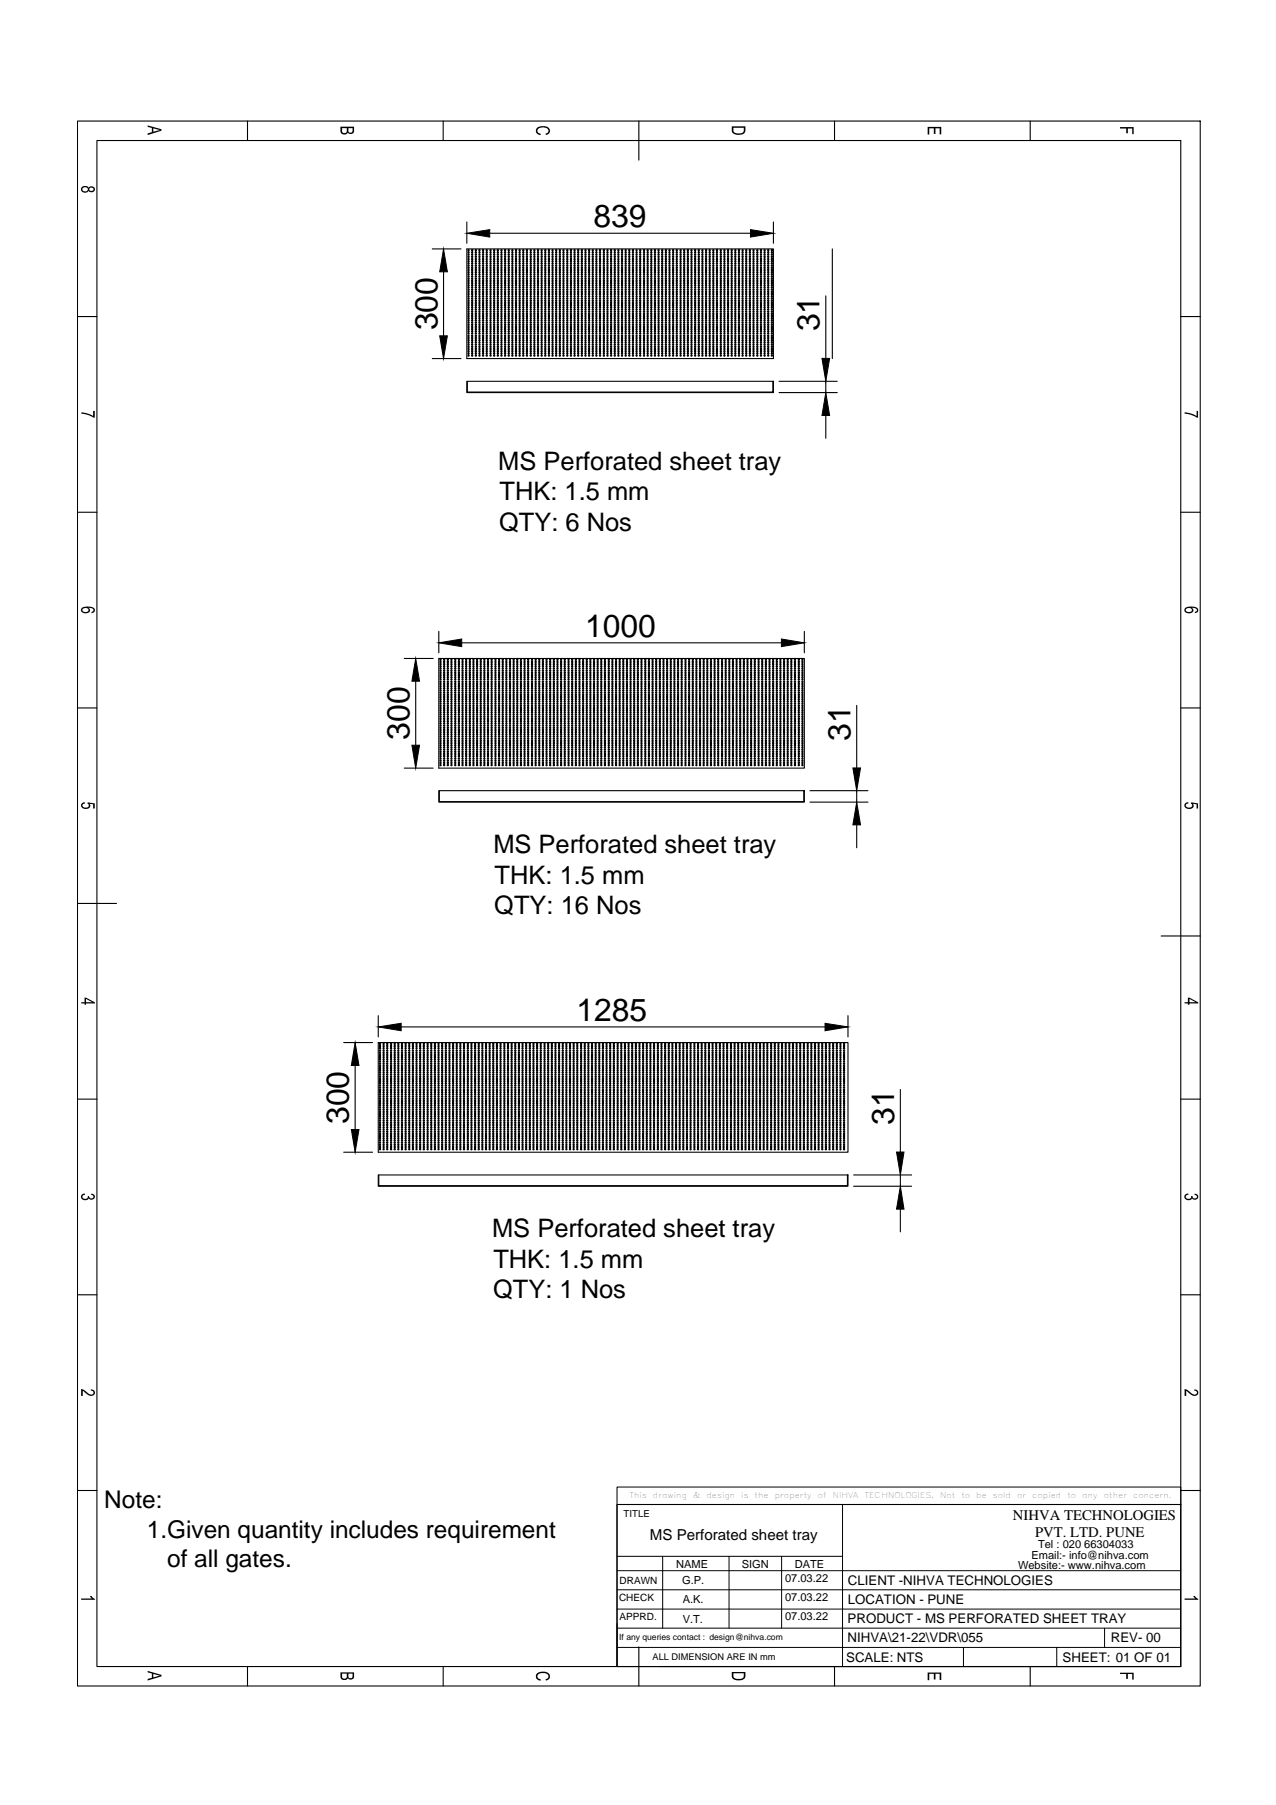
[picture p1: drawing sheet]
<svg xmlns="http://www.w3.org/2000/svg" width="297mm" height="420mm" viewBox="0 0 297 420" stroke-linecap="round" stroke-linejoin="round" font-family="sans-serif">
<defs><g id="words">
<g font-size="7.4">
<text x="138.2" y="52.9">839</text>
<text x="101.9" y="76.9" transform="rotate(-90 101.9 76.9)">300</text>
<text x="190.8" y="77.1" transform="rotate(-90 190.8 77.1)">31</text>
<text x="136.2" y="148.2">1000</text>
<text x="95.3" y="172.2" transform="rotate(-90 95.3 172.2)">300</text>
<text x="198" y="172.4" transform="rotate(-90 198 172.4)">31</text>
<text x="134.2" y="237.6">1285</text>
<text x="81.2" y="261.6" transform="rotate(-90 81.2 261.6)">300</text>
<text x="208.2" y="261.9" transform="rotate(-90 208.2 261.9)">31</text>
</g>
<g font-size="5.9">
<text x="116" y="109.4">MS Perforated sheet tray</text>
<text x="116.3" y="116.5">THK: 1.5 mm</text>
<text x="116.2" y="123.6">QTY: 6 Nos</text>
<text x="114.9" y="198.6">MS Perforated sheet tray</text>
<text x="115.1" y="205.7">THK: 1.5 mm</text>
<text x="115.1" y="212.8">QTY: 16 Nos</text>
<text x="114.6" y="288">MS Perforated sheet tray</text>
<text x="114.9" y="295.1">THK: 1.5 mm</text>
<text x="114.8" y="302.2">QTY: 1 Nos</text>
</g>
<g font-size="5.7">
<text x="24.3" y="351.1">Note:</text>
<text x="34.2" y="358">1.Given quantity includes requirement</text>
<text x="38.9" y="364.9">of all gates.</text>
</g>
<text font-size="3.5" x="151.3" y="358.4">MS Perforated sheet tray</text>
<g font-size="3.4">
<text x="235.8" y="353.9">NIHVA TECHNOLOGIES</text>
<text x="240.9" y="357.7">PVT. LTD. PUNE</text>
</g>
<g font-size="3.1">
<text x="197.4" y="368.9">CLIENT -NIHVA TECHNOLOGIES</text>
<text x="197.3" y="377.9">PRODUCT - MS PERFORATED SHEET TRAY</text>
<text x="197.4" y="373.4">LOCATION - PUNE</text>
<text x="197.3" y="382.3">NIHVA\21-22\VDR\055</text>
<text x="258.6" y="382.3">REV- 00</text>
<text x="197" y="386.8">SCALE: NTS</text>
<text x="247.4" y="386.8">SHEET: 01 OF 01</text>
</g>
<g font-size="2.6">
<text x="157.4" y="364.9">NAME</text>
<text x="172.7" y="365">SIGN</text>
<text x="185" y="364.9">DATE</text>
<text x="237" y="365.3">Website:- www.nihva.com</text>
<text x="240.1" y="363">Email:- info@nihva.com</text>
<text x="241.6" y="360.3">Tel : 020 66304033</text>
<text x="158.8" y="368.8">G.P.</text>
<text x="182.8" y="368.2">07.03.22</text>
<text x="158.9" y="373.2">A.K.</text>
<text x="158.9" y="377.7">V.T.</text>
<text x="182.8" y="372.6">07.03.22</text>
<text x="182.8" y="377">07.03.22</text>
</g>
<g font-size="2.3">
<text x="144.2" y="368.8">DRAWN</text>
<text x="144.1" y="372.7">CHECK</text>
<text x="144.2" y="377.2">APPRD.</text>
</g>
<g font-size="2.2">
<text x="145.2" y="353.1">TITLE</text>
<text x="151.9" y="386.4">ALL DIMENSION ARE IN mm</text>
</g>
<text font-size="2" x="144.1" y="381.8">If any queries contact : design@nihva.com</text>
<g font-size="1.9">
<text x="146.6" y="348.6">This</text>
<text x="152" y="348.6">drawing</text>
<text x="161.4" y="348.6">&amp;</text>
<text x="164.5" y="348.6">design</text>
<text x="172.6" y="348.6">is</text>
<text x="175.7" y="348.6">the</text>
<text x="180.3" y="348.6">property</text>
<text x="190.4" y="348.6">of</text>
<text x="193.9" y="348.6">NIHVA</text>
<text x="201.2" y="348.6">TECHNOLOGIES.</text>
<text x="218.8" y="348.6">Not</text>
<text x="223.8" y="348.6">to</text>
<text x="227.3" y="348.6">be</text>
<text x="231.1" y="348.6">sold</text>
<text x="236.8" y="348.6">or</text>
<text x="240.3" y="348.6">copied</text>
<text x="248.5" y="348.6">to</text>
<text x="252" y="348.6">any</text>
<text x="257" y="348.6">other</text>
<text x="263.8" y="348.6">concern.</text>
</g>
</g></defs>
<!-- layer: 0 -->
<g fill="none" stroke="#000" stroke-width=".25">
<path d="M18 28.2h261.4v364.3h-261.4zM22.6 32.7h252.3v355.2h-252.3zM57.6 28.2v4.5M103.2 28.2v4.5M148.7 28.2v9.1M194.3 28.2v4.5M239.8 28.2v4.5M100.6 57.9h6.7M108.7 57.9h71.3v25.6h-71.3zM108.7 51.7v4.9M114 54.3h60.7M180 51.7v4.9"/>
<path d="M193.8 57.9v25.6M18 73.7h4.6M103.3 63.3v14.9M192.2 68.9v14.5M274.9 73.7h4.5M100.6 83.5h6.7M108.7 88.8h71.3v2.6h-71.3zM108.8 88.8v2.5h71.1v-2.5M181.4 91.4h13.5M181.4 88.8h13.5M192.2 88.8v2.6M192.2 96.7v5.3"/>
<path d="M18 119.2h4.6M274.9 119.2h4.5M94.1 153.3h6.7M96.8 158.6v14.9M102.2 153.3h85v25.5h-85zM102.2 147v5M107.5 149.6h74.4M187.2 147v5M18 164.8h4.6M94.1 178.8h6.7M199.4 164.2v14.6M274.9 164.8h4.5"/>
<path d="M102.2 184.1h85v2.6h-85zM102.3 184.1v2.5h84.8v-2.5M188.6 186.7h13.5M188.6 184.1h13.5M199.4 184.1v2.6M199.4 192v5.3M18 210.3h9.1M270.3 217.9h9.1M88.1 236.4v5M93.4 239h98.7M197.4 236.4v5M18 255.8h4.6"/>
<path d="M80 242.7h6.7M82.7 248v14.9M88.1 242.7h109.3v25.5h-109.3zM209.6 253.6v14.6M274.9 255.8h4.5M80 268.2h6.7M88.1 273.5h109.3v2.6h-109.3zM88.2 273.5v2.5h109.1v-2.5M198.7 276.1h13.5M198.7 273.5h13.5M209.6 273.5v2.6M209.6 281.5v5.3"/>
<path d="M18 301.4h4.6M274.9 301.4h4.5M18 346.9h4.6M143.6 350.2h131.3v37.7h-131.3zM274.9 346.9h4.5M57.6 387.9v4.6M103.2 387.9v4.6M148.7 383.4v9.1M153.5 387.9h121.4M194.3 387.9v4.6M239.8 387.9v4.6"/>
<circle cx="109.1" cy="58.8" r=".15"/>
<circle cx="109.1" cy="59.3" r=".15"/>
<circle cx="109.1" cy="59.8" r=".15"/>
<circle cx="109.1" cy="58.3" r=".15"/>
<circle cx="109.9" cy="58.8" r=".15"/>
<circle cx="109.9" cy="59.3" r=".15"/>
<circle cx="109.9" cy="59.8" r=".15"/>
<circle cx="109.9" cy="58.3" r=".15"/>
<circle cx="110.8" cy="59.8" r=".15"/>
<circle cx="110.8" cy="58.3" r=".15"/>
<circle cx="110.8" cy="58.8" r=".15"/>
<circle cx="110.8" cy="59.3" r=".15"/>
<circle cx="111.6" cy="58.8" r=".15"/>
<circle cx="111.6" cy="59.8" r=".15"/>
<circle cx="111.6" cy="58.3" r=".15"/>
<circle cx="111.6" cy="59.3" r=".15"/>
<circle cx="112.5" cy="58.8" r=".15"/>
<circle cx="112.5" cy="58.3" r=".15"/>
<circle cx="112.5" cy="59.3" r=".15"/>
<circle cx="112.5" cy="59.8" r=".15"/>
<circle cx="113.3" cy="58.8" r=".15"/>
<circle cx="113.3" cy="59.3" r=".15"/>
<circle cx="113.3" cy="59.8" r=".15"/>
<circle cx="113.3" cy="58.3" r=".15"/>
<circle cx="114.2" cy="59.8" r=".15"/>
<circle cx="114.2" cy="59.3" r=".15"/>
<circle cx="114.2" cy="58.8" r=".15"/>
<circle cx="114.2" cy="58.3" r=".15"/>
<circle cx="115" cy="58.3" r=".15"/>
<circle cx="115" cy="59.3" r=".15"/>
<circle cx="115" cy="59.8" r=".15"/>
<circle cx="115" cy="58.8" r=".15"/>
<circle cx="115.9" cy="58.3" r=".15"/>
<circle cx="115.9" cy="59.3" r=".15"/>
<circle cx="115.9" cy="58.8" r=".15"/>
<circle cx="115.9" cy="59.8" r=".15"/>
<circle cx="116.7" cy="59.3" r=".15"/>
<circle cx="116.7" cy="58.8" r=".15"/>
<circle cx="116.7" cy="58.3" r=".15"/>
<circle cx="116.7" cy="59.8" r=".15"/>
<circle cx="117.6" cy="58.8" r=".15"/>
<circle cx="117.6" cy="59.3" r=".15"/>
<circle cx="117.6" cy="59.8" r=".15"/>
<circle cx="117.6" cy="58.3" r=".15"/>
<circle cx="118.4" cy="58.8" r=".15"/>
<circle cx="118.4" cy="59.8" r=".15"/>
<circle cx="118.4" cy="58.3" r=".15"/>
<circle cx="118.4" cy="59.3" r=".15"/>
<circle cx="119.3" cy="59.3" r=".15"/>
<circle cx="119.3" cy="58.3" r=".15"/>
<circle cx="119.3" cy="58.8" r=".15"/>
<circle cx="119.3" cy="59.8" r=".15"/>
<circle cx="120.1" cy="58.3" r=".15"/>
<circle cx="120.1" cy="59.8" r=".15"/>
<circle cx="120.1" cy="59.3" r=".15"/>
<circle cx="120.1" cy="58.8" r=".15"/>
<circle cx="121" cy="59.3" r=".15"/>
<circle cx="121" cy="58.3" r=".15"/>
<circle cx="121" cy="58.8" r=".15"/>
<circle cx="121" cy="59.8" r=".15"/>
<circle cx="121.8" cy="59.8" r=".15"/>
<circle cx="121.8" cy="59.3" r=".15"/>
<circle cx="121.8" cy="58.3" r=".15"/>
<circle cx="121.8" cy="58.8" r=".15"/>
<circle cx="122.7" cy="58.8" r=".15"/>
<circle cx="122.7" cy="59.8" r=".15"/>
<circle cx="122.7" cy="59.3" r=".15"/>
<circle cx="122.7" cy="58.3" r=".15"/>
<circle cx="123.5" cy="59.3" r=".15"/>
<circle cx="123.5" cy="58.8" r=".15"/>
<circle cx="123.5" cy="59.8" r=".15"/>
<circle cx="123.5" cy="58.3" r=".15"/>
<circle cx="124.4" cy="59.8" r=".15"/>
<circle cx="124.4" cy="58.3" r=".15"/>
<circle cx="124.4" cy="59.3" r=".15"/>
<circle cx="124.4" cy="58.8" r=".15"/>
<circle cx="125.2" cy="59.3" r=".15"/>
<circle cx="125.2" cy="59.8" r=".15"/>
<circle cx="125.2" cy="58.3" r=".15"/>
<circle cx="125.2" cy="58.8" r=".15"/>
<circle cx="126.1" cy="58.3" r=".15"/>
<circle cx="126.1" cy="59.3" r=".15"/>
<circle cx="126.1" cy="58.8" r=".15"/>
<circle cx="126.1" cy="59.8" r=".15"/>
<circle cx="126.9" cy="59.3" r=".15"/>
<circle cx="126.9" cy="58.3" r=".15"/>
<circle cx="126.9" cy="58.8" r=".15"/>
<circle cx="126.9" cy="59.8" r=".15"/>
<circle cx="127.8" cy="58.3" r=".15"/>
<circle cx="127.8" cy="59.3" r=".15"/>
<circle cx="127.8" cy="58.8" r=".15"/>
<circle cx="127.8" cy="59.8" r=".15"/>
<circle cx="128.6" cy="58.3" r=".15"/>
<circle cx="128.6" cy="59.8" r=".15"/>
<circle cx="128.6" cy="59.3" r=".15"/>
<circle cx="128.6" cy="58.8" r=".15"/>
<circle cx="129.5" cy="58.3" r=".15"/>
<circle cx="129.5" cy="59.3" r=".15"/>
<circle cx="129.5" cy="58.8" r=".15"/>
<circle cx="129.5" cy="59.8" r=".15"/>
<circle cx="130.3" cy="58.8" r=".15"/>
<circle cx="130.3" cy="59.8" r=".15"/>
<circle cx="130.3" cy="58.3" r=".15"/>
<circle cx="130.3" cy="59.3" r=".15"/>
<circle cx="131.2" cy="59.3" r=".15"/>
<circle cx="131.2" cy="58.8" r=".15"/>
<circle cx="131.2" cy="59.8" r=".15"/>
<circle cx="131.2" cy="58.3" r=".15"/>
<circle cx="132.1" cy="59.3" r=".15"/>
<circle cx="132.1" cy="58.3" r=".15"/>
<circle cx="132.1" cy="58.8" r=".15"/>
<circle cx="132.1" cy="59.8" r=".15"/>
<circle cx="132.9" cy="58.3" r=".15"/>
<circle cx="132.9" cy="59.3" r=".15"/>
<circle cx="132.9" cy="58.8" r=".15"/>
<circle cx="132.9" cy="59.8" r=".15"/>
<circle cx="133.8" cy="58.3" r=".15"/>
<circle cx="133.8" cy="59.3" r=".15"/>
<circle cx="133.8" cy="59.8" r=".15"/>
<circle cx="133.8" cy="58.8" r=".15"/>
<circle cx="134.6" cy="58.8" r=".15"/>
<circle cx="134.6" cy="58.3" r=".15"/>
<circle cx="134.6" cy="59.3" r=".15"/>
<circle cx="134.6" cy="59.8" r=".15"/>
<circle cx="135.4" cy="58.8" r=".15"/>
<circle cx="135.4" cy="58.3" r=".15"/>
<circle cx="135.4" cy="59.3" r=".15"/>
<circle cx="135.4" cy="59.8" r=".15"/>
<circle cx="136.3" cy="58.8" r=".15"/>
<circle cx="136.3" cy="58.3" r=".15"/>
<circle cx="136.3" cy="59.3" r=".15"/>
<circle cx="136.3" cy="59.8" r=".15"/>
<circle cx="137.1" cy="58.3" r=".15"/>
<circle cx="137.1" cy="59.8" r=".15"/>
<circle cx="137.1" cy="59.3" r=".15"/>
<circle cx="137.1" cy="58.8" r=".15"/>
<circle cx="138" cy="59.3" r=".15"/>
<circle cx="138" cy="59.8" r=".15"/>
<circle cx="138" cy="58.3" r=".15"/>
<circle cx="138" cy="58.8" r=".15"/>
<circle cx="138.8" cy="58.3" r=".15"/>
<circle cx="138.8" cy="59.8" r=".15"/>
<circle cx="138.8" cy="59.3" r=".15"/>
<circle cx="138.8" cy="58.8" r=".15"/>
<circle cx="139.7" cy="58.8" r=".15"/>
<circle cx="139.7" cy="58.3" r=".15"/>
<circle cx="139.7" cy="59.3" r=".15"/>
<circle cx="139.7" cy="59.8" r=".15"/>
<circle cx="140.6" cy="58.8" r=".15"/>
<circle cx="140.6" cy="59.8" r=".15"/>
<circle cx="140.6" cy="59.3" r=".15"/>
<circle cx="140.6" cy="58.3" r=".15"/>
<circle cx="141.4" cy="59.8" r=".15"/>
<circle cx="141.4" cy="58.8" r=".15"/>
<circle cx="141.4" cy="59.3" r=".15"/>
<circle cx="141.4" cy="58.3" r=".15"/>
<circle cx="142.3" cy="59.8" r=".15"/>
<circle cx="142.3" cy="58.8" r=".15"/>
<circle cx="142.3" cy="59.3" r=".15"/>
<circle cx="142.3" cy="58.3" r=".15"/>
<circle cx="143.1" cy="59.3" r=".15"/>
<circle cx="143.1" cy="59.8" r=".15"/>
<circle cx="143.1" cy="58.3" r=".15"/>
<circle cx="143.1" cy="58.8" r=".15"/>
<circle cx="144" cy="59.3" r=".15"/>
<circle cx="144" cy="59.8" r=".15"/>
<circle cx="144" cy="58.3" r=".15"/>
<circle cx="144" cy="58.8" r=".15"/>
<circle cx="144.8" cy="58.8" r=".15"/>
<circle cx="144.8" cy="59.8" r=".15"/>
<circle cx="144.8" cy="58.3" r=".15"/>
<circle cx="144.8" cy="59.3" r=".15"/>
<circle cx="145.6" cy="59.8" r=".15"/>
<circle cx="145.6" cy="58.3" r=".15"/>
<circle cx="145.6" cy="59.3" r=".15"/>
<circle cx="145.6" cy="58.8" r=".15"/>
<circle cx="146.5" cy="59.8" r=".15"/>
<circle cx="146.5" cy="58.8" r=".15"/>
<circle cx="146.5" cy="59.3" r=".15"/>
<circle cx="146.5" cy="58.3" r=".15"/>
<circle cx="147.3" cy="59.8" r=".15"/>
<circle cx="147.3" cy="58.8" r=".15"/>
<circle cx="147.3" cy="58.3" r=".15"/>
<circle cx="147.3" cy="59.3" r=".15"/>
<circle cx="148.2" cy="58.8" r=".15"/>
<circle cx="148.2" cy="58.3" r=".15"/>
<circle cx="148.2" cy="59.3" r=".15"/>
<circle cx="148.2" cy="59.8" r=".15"/>
<circle cx="149" cy="59.8" r=".15"/>
<circle cx="149" cy="58.3" r=".15"/>
<circle cx="149" cy="59.3" r=".15"/>
<circle cx="149" cy="58.8" r=".15"/>
<circle cx="149.9" cy="58.8" r=".15"/>
<circle cx="149.9" cy="59.8" r=".15"/>
<circle cx="149.9" cy="59.3" r=".15"/>
<circle cx="149.9" cy="58.3" r=".15"/>
<circle cx="150.8" cy="59.8" r=".15"/>
<circle cx="150.8" cy="58.8" r=".15"/>
<circle cx="150.8" cy="59.3" r=".15"/>
<circle cx="150.8" cy="58.3" r=".15"/>
<circle cx="151.6" cy="59.8" r=".15"/>
<circle cx="151.6" cy="58.8" r=".15"/>
<circle cx="151.6" cy="59.3" r=".15"/>
<circle cx="151.6" cy="58.3" r=".15"/>
<circle cx="152.5" cy="59.8" r=".15"/>
<circle cx="152.5" cy="58.8" r=".15"/>
<circle cx="152.5" cy="59.3" r=".15"/>
<circle cx="152.5" cy="58.3" r=".15"/>
<circle cx="153.3" cy="58.3" r=".15"/>
<circle cx="153.3" cy="59.3" r=".15"/>
<circle cx="153.3" cy="59.8" r=".15"/>
<circle cx="153.3" cy="58.8" r=".15"/>
<circle cx="154.2" cy="59.8" r=".15"/>
<circle cx="154.2" cy="59.3" r=".15"/>
<circle cx="154.2" cy="58.3" r=".15"/>
<circle cx="154.2" cy="58.8" r=".15"/>
<circle cx="155" cy="58.3" r=".15"/>
<circle cx="155" cy="59.3" r=".15"/>
<circle cx="155" cy="59.8" r=".15"/>
<circle cx="155" cy="58.8" r=".15"/>
<circle cx="155.9" cy="58.8" r=".15"/>
<circle cx="155.9" cy="59.8" r=".15"/>
<circle cx="155.9" cy="58.3" r=".15"/>
<circle cx="155.9" cy="59.3" r=".15"/>
<circle cx="156.7" cy="58.3" r=".15"/>
<circle cx="156.7" cy="58.8" r=".15"/>
<circle cx="156.7" cy="59.8" r=".15"/>
<circle cx="156.7" cy="59.3" r=".15"/>
<circle cx="157.5" cy="58.8" r=".15"/>
<circle cx="157.5" cy="59.8" r=".15"/>
<circle cx="157.5" cy="58.3" r=".15"/>
<circle cx="157.5" cy="59.3" r=".15"/>
<circle cx="158.4" cy="58.8" r=".15"/>
<circle cx="158.4" cy="59.8" r=".15"/>
<circle cx="158.4" cy="58.3" r=".15"/>
<circle cx="158.4" cy="59.3" r=".15"/>
<circle cx="159.3" cy="59.8" r=".15"/>
<circle cx="159.3" cy="58.3" r=".15"/>
<circle cx="159.3" cy="59.3" r=".15"/>
<circle cx="159.3" cy="58.8" r=".15"/>
<circle cx="160.1" cy="58.3" r=".15"/>
<circle cx="160.1" cy="59.3" r=".15"/>
<circle cx="160.1" cy="59.8" r=".15"/>
<circle cx="160.1" cy="58.8" r=".15"/>
<circle cx="161" cy="58.8" r=".15"/>
<circle cx="161" cy="59.8" r=".15"/>
<circle cx="161" cy="58.3" r=".15"/>
<circle cx="161" cy="59.3" r=".15"/>
<circle cx="161.8" cy="58.8" r=".15"/>
<circle cx="161.8" cy="59.3" r=".15"/>
<circle cx="161.8" cy="59.8" r=".15"/>
<circle cx="161.8" cy="58.3" r=".15"/>
<circle cx="162.7" cy="58.8" r=".15"/>
<circle cx="162.7" cy="59.8" r=".15"/>
<circle cx="162.7" cy="59.3" r=".15"/>
<circle cx="162.7" cy="58.3" r=".15"/>
<circle cx="163.5" cy="58.8" r=".15"/>
<circle cx="163.5" cy="59.8" r=".15"/>
<circle cx="163.5" cy="59.3" r=".15"/>
<circle cx="163.5" cy="58.3" r=".15"/>
<circle cx="164.4" cy="59.8" r=".15"/>
<circle cx="164.4" cy="58.8" r=".15"/>
<circle cx="164.4" cy="59.3" r=".15"/>
<circle cx="164.4" cy="58.3" r=".15"/>
<circle cx="165.2" cy="59.8" r=".15"/>
<circle cx="165.2" cy="58.8" r=".15"/>
<circle cx="165.2" cy="58.3" r=".15"/>
<circle cx="165.2" cy="59.3" r=".15"/>
<circle cx="166.1" cy="58.8" r=".15"/>
<circle cx="166.1" cy="59.8" r=".15"/>
<circle cx="166.1" cy="59.3" r=".15"/>
<circle cx="166.1" cy="58.3" r=".15"/>
<circle cx="166.9" cy="59.8" r=".15"/>
<circle cx="166.9" cy="59.3" r=".15"/>
<circle cx="166.9" cy="58.8" r=".15"/>
<circle cx="166.9" cy="58.3" r=".15"/>
<circle cx="167.8" cy="58.3" r=".15"/>
<circle cx="167.8" cy="59.3" r=".15"/>
<circle cx="167.8" cy="59.8" r=".15"/>
<circle cx="167.8" cy="58.8" r=".15"/>
<circle cx="168.6" cy="58.3" r=".15"/>
<circle cx="168.6" cy="59.8" r=".15"/>
<circle cx="168.6" cy="59.3" r=".15"/>
<circle cx="168.6" cy="58.8" r=".15"/>
<circle cx="169.5" cy="58.3" r=".15"/>
<circle cx="169.5" cy="59.3" r=".15"/>
<circle cx="169.5" cy="59.8" r=".15"/>
<circle cx="169.5" cy="58.8" r=".15"/>
<circle cx="170.3" cy="58.3" r=".15"/>
<circle cx="170.3" cy="59.3" r=".15"/>
<circle cx="170.3" cy="59.8" r=".15"/>
<circle cx="170.3" cy="58.8" r=".15"/>
<circle cx="171.2" cy="59.8" r=".15"/>
<circle cx="171.2" cy="58.8" r=".15"/>
<circle cx="171.2" cy="58.3" r=".15"/>
<circle cx="171.2" cy="59.3" r=".15"/>
<circle cx="172" cy="59.3" r=".15"/>
<circle cx="172" cy="58.8" r=".15"/>
<circle cx="172" cy="59.8" r=".15"/>
<circle cx="172" cy="58.3" r=".15"/>
<circle cx="172.9" cy="59.8" r=".15"/>
<circle cx="172.9" cy="59.3" r=".15"/>
<circle cx="172.9" cy="58.3" r=".15"/>
<circle cx="172.9" cy="58.8" r=".15"/>
<circle cx="173.7" cy="58.3" r=".15"/>
<circle cx="173.7" cy="59.3" r=".15"/>
<circle cx="173.7" cy="58.8" r=".15"/>
<circle cx="173.7" cy="59.8" r=".15"/>
<circle cx="174.6" cy="58.3" r=".15"/>
<circle cx="174.6" cy="59.3" r=".15"/>
<circle cx="174.6" cy="58.8" r=".15"/>
<circle cx="174.6" cy="59.8" r=".15"/>
<circle cx="175.4" cy="58.3" r=".15"/>
<circle cx="175.4" cy="59.3" r=".15"/>
<circle cx="175.4" cy="59.8" r=".15"/>
<circle cx="175.4" cy="58.8" r=".15"/>
<circle cx="176.3" cy="58.8" r=".15"/>
<circle cx="176.3" cy="58.3" r=".15"/>
<circle cx="176.3" cy="59.3" r=".15"/>
<circle cx="176.3" cy="59.8" r=".15"/>
<circle cx="177.1" cy="58.3" r=".15"/>
<circle cx="177.1" cy="59.8" r=".15"/>
<circle cx="177.1" cy="59.3" r=".15"/>
<circle cx="177.1" cy="58.8" r=".15"/>
<circle cx="178" cy="58.3" r=".15"/>
<circle cx="178" cy="59.8" r=".15"/>
<circle cx="178" cy="59.3" r=".15"/>
<circle cx="178" cy="58.8" r=".15"/>
<circle cx="178.8" cy="59.8" r=".15"/>
<circle cx="178.8" cy="58.3" r=".15"/>
<circle cx="178.8" cy="59.3" r=".15"/>
<circle cx="178.8" cy="58.8" r=".15"/>
<circle cx="179.7" cy="58.3" r=".15"/>
<circle cx="179.7" cy="58.8" r=".15"/>
<circle cx="179.7" cy="59.3" r=".15"/>
<circle cx="179.7" cy="59.8" r=".15"/>
<circle cx="109.1" cy="63.9" r=".15"/>
<circle cx="109.1" cy="64.4" r=".15"/>
<circle cx="109.1" cy="65.4" r=".15"/>
<circle cx="109.1" cy="60.3" r=".15"/>
<circle cx="109.1" cy="61.3" r=".15"/>
<circle cx="109.1" cy="61.9" r=".15"/>
<circle cx="109.1" cy="62.9" r=".15"/>
<circle cx="109.1" cy="66.4" r=".15"/>
<circle cx="109.1" cy="66.9" r=".15"/>
<circle cx="109.1" cy="62.4" r=".15"/>
<circle cx="109.1" cy="60.8" r=".15"/>
<circle cx="109.1" cy="65.9" r=".15"/>
<circle cx="109.1" cy="67.4" r=".15"/>
<circle cx="109.1" cy="63.4" r=".15"/>
<circle cx="109.1" cy="64.9" r=".15"/>
<circle cx="109.1" cy="74.6" r=".15"/>
<circle cx="109.1" cy="75.6" r=".15"/>
<circle cx="109.1" cy="79.7" r=".15"/>
<circle cx="109.1" cy="68.5" r=".15"/>
<circle cx="109.1" cy="77.6" r=".15"/>
<circle cx="109.1" cy="70.5" r=".15"/>
<circle cx="109.1" cy="73.1" r=".15"/>
<circle cx="109.1" cy="69" r=".15"/>
<circle cx="109.1" cy="71" r=".15"/>
<circle cx="109.1" cy="71.6" r=".15"/>
<circle cx="109.1" cy="73.6" r=".15"/>
<circle cx="109.1" cy="76.1" r=".15"/>
<circle cx="109.1" cy="78.2" r=".15"/>
<circle cx="109.1" cy="77.1" r=".15"/>
<circle cx="109.1" cy="70" r=".15"/>
<circle cx="109.1" cy="72.6" r=".15"/>
<circle cx="109.1" cy="76.6" r=".15"/>
<circle cx="109.1" cy="79.2" r=".15"/>
<circle cx="109.1" cy="68" r=".15"/>
<circle cx="109.1" cy="75.1" r=".15"/>
<circle cx="109.1" cy="69.5" r=".15"/>
<circle cx="109.1" cy="72.1" r=".15"/>
<circle cx="109.1" cy="74.1" r=".15"/>
<circle cx="109.1" cy="78.7" r=".15"/>
<circle cx="109.9" cy="60.3" r=".15"/>
<circle cx="109.9" cy="61.3" r=".15"/>
<circle cx="109.9" cy="62.9" r=".15"/>
<circle cx="109.9" cy="64.4" r=".15"/>
<circle cx="109.9" cy="66.4" r=".15"/>
<circle cx="109.9" cy="61.9" r=".15"/>
<circle cx="109.9" cy="63.9" r=".15"/>
<circle cx="109.9" cy="65.4" r=".15"/>
<circle cx="109.9" cy="60.8" r=".15"/>
<circle cx="109.9" cy="62.4" r=".15"/>
<circle cx="109.9" cy="65.9" r=".15"/>
<circle cx="109.9" cy="63.4" r=".15"/>
<circle cx="109.9" cy="64.9" r=".15"/>
<circle cx="109.9" cy="67.4" r=".15"/>
<circle cx="109.9" cy="66.9" r=".15"/>
<circle cx="109.9" cy="68" r=".15"/>
<circle cx="109.9" cy="69.5" r=".15"/>
<circle cx="109.9" cy="78.7" r=".15"/>
<circle cx="109.9" cy="73.1" r=".15"/>
<circle cx="109.9" cy="72.1" r=".15"/>
<circle cx="109.9" cy="77.1" r=".15"/>
<circle cx="109.9" cy="76.1" r=".15"/>
<circle cx="109.9" cy="76.6" r=".15"/>
<circle cx="109.9" cy="79.2" r=".15"/>
<circle cx="109.9" cy="70.5" r=".15"/>
<circle cx="109.9" cy="78.2" r=".15"/>
<circle cx="109.9" cy="74.6" r=".15"/>
<circle cx="109.9" cy="68.5" r=".15"/>
<circle cx="109.9" cy="71" r=".15"/>
<circle cx="109.9" cy="75.6" r=".15"/>
<circle cx="109.9" cy="79.7" r=".15"/>
<circle cx="109.9" cy="69" r=".15"/>
<circle cx="109.9" cy="70" r=".15"/>
<circle cx="109.9" cy="71.6" r=".15"/>
<circle cx="109.9" cy="74.1" r=".15"/>
<circle cx="109.9" cy="77.6" r=".15"/>
<circle cx="109.9" cy="73.6" r=".15"/>
<circle cx="109.9" cy="75.1" r=".15"/>
<circle cx="109.9" cy="72.6" r=".15"/>
<circle cx="110.8" cy="65.4" r=".15"/>
<circle cx="110.8" cy="61.3" r=".15"/>
<circle cx="110.8" cy="64.4" r=".15"/>
<circle cx="110.8" cy="66.9" r=".15"/>
<circle cx="110.8" cy="60.8" r=".15"/>
<circle cx="110.8" cy="63.4" r=".15"/>
<circle cx="110.8" cy="60.3" r=".15"/>
<circle cx="110.8" cy="61.9" r=".15"/>
<circle cx="110.8" cy="63.9" r=".15"/>
<circle cx="110.8" cy="66.4" r=".15"/>
<circle cx="110.8" cy="62.4" r=".15"/>
<circle cx="110.8" cy="64.9" r=".15"/>
<circle cx="110.8" cy="65.9" r=".15"/>
<circle cx="110.8" cy="62.9" r=".15"/>
<circle cx="110.8" cy="67.4" r=".15"/>
<circle cx="110.8" cy="68.5" r=".15"/>
<circle cx="110.8" cy="77.6" r=".15"/>
<circle cx="110.8" cy="69.5" r=".15"/>
<circle cx="110.8" cy="78.2" r=".15"/>
<circle cx="110.8" cy="70" r=".15"/>
<circle cx="110.8" cy="71" r=".15"/>
<circle cx="110.8" cy="76.1" r=".15"/>
<circle cx="110.8" cy="76.6" r=".15"/>
<circle cx="110.8" cy="79.2" r=".15"/>
<circle cx="110.8" cy="68" r=".15"/>
<circle cx="110.8" cy="77.1" r=".15"/>
<circle cx="110.8" cy="78.7" r=".15"/>
<circle cx="110.8" cy="70.5" r=".15"/>
<circle cx="110.8" cy="73.1" r=".15"/>
<circle cx="110.8" cy="69" r=".15"/>
<circle cx="110.8" cy="71.6" r=".15"/>
<circle cx="110.8" cy="72.1" r=".15"/>
<circle cx="110.8" cy="75.6" r=".15"/>
<circle cx="110.8" cy="79.7" r=".15"/>
<circle cx="110.8" cy="73.6" r=".15"/>
<circle cx="110.8" cy="75.1" r=".15"/>
<circle cx="110.8" cy="74.6" r=".15"/>
<circle cx="110.8" cy="72.6" r=".15"/>
<circle cx="110.8" cy="74.1" r=".15"/>
<circle cx="111.6" cy="61.9" r=".15"/>
<circle cx="111.6" cy="63.9" r=".15"/>
<circle cx="111.6" cy="60.3" r=".15"/>
<circle cx="111.6" cy="61.3" r=".15"/>
<circle cx="111.6" cy="62.9" r=".15"/>
<circle cx="111.6" cy="64.9" r=".15"/>
<circle cx="111.6" cy="65.9" r=".15"/>
<circle cx="111.6" cy="63.4" r=".15"/>
<circle cx="111.6" cy="67.4" r=".15"/>
<circle cx="111.6" cy="65.4" r=".15"/>
<circle cx="111.6" cy="66.9" r=".15"/>
<circle cx="111.6" cy="60.8" r=".15"/>
<circle cx="111.6" cy="62.4" r=".15"/>
<circle cx="111.6" cy="64.4" r=".15"/>
<circle cx="111.6" cy="66.4" r=".15"/>
<circle cx="111.6" cy="71" r=".15"/>
<circle cx="111.6" cy="71.6" r=".15"/>
<circle cx="111.6" cy="72.6" r=".15"/>
<circle cx="111.6" cy="73.6" r=".15"/>
<circle cx="111.6" cy="74.1" r=".15"/>
<circle cx="111.6" cy="76.6" r=".15"/>
<circle cx="111.6" cy="69" r=".15"/>
<circle cx="111.6" cy="76.1" r=".15"/>
<circle cx="111.6" cy="79.2" r=".15"/>
<circle cx="111.6" cy="69.5" r=".15"/>
<circle cx="111.6" cy="72.1" r=".15"/>
<circle cx="111.6" cy="78.7" r=".15"/>
<circle cx="111.6" cy="79.7" r=".15"/>
<circle cx="111.6" cy="78.2" r=".15"/>
<circle cx="111.6" cy="68.5" r=".15"/>
<circle cx="111.6" cy="70" r=".15"/>
<circle cx="111.6" cy="75.1" r=".15"/>
<circle cx="111.6" cy="77.6" r=".15"/>
<circle cx="111.6" cy="68" r=".15"/>
<circle cx="111.6" cy="74.6" r=".15"/>
<circle cx="111.6" cy="75.6" r=".15"/>
<circle cx="111.6" cy="70.5" r=".15"/>
<circle cx="111.6" cy="73.1" r=".15"/>
<circle cx="111.6" cy="77.1" r=".15"/>
<circle cx="112.5" cy="61.3" r=".15"/>
<circle cx="112.5" cy="62.9" r=".15"/>
<circle cx="112.5" cy="63.9" r=".15"/>
<circle cx="112.5" cy="62.4" r=".15"/>
<circle cx="112.5" cy="67.4" r=".15"/>
<circle cx="112.5" cy="60.3" r=".15"/>
<circle cx="112.5" cy="61.9" r=".15"/>
<circle cx="112.5" cy="65.9" r=".15"/>
<circle cx="112.5" cy="64.4" r=".15"/>
<circle cx="112.5" cy="66.9" r=".15"/>
<circle cx="112.5" cy="60.8" r=".15"/>
<circle cx="112.5" cy="63.4" r=".15"/>
<circle cx="112.5" cy="65.4" r=".15"/>
<circle cx="112.5" cy="66.4" r=".15"/>
<circle cx="112.5" cy="64.9" r=".15"/>
<circle cx="112.5" cy="76.1" r=".15"/>
<circle cx="112.5" cy="72.1" r=".15"/>
<circle cx="112.5" cy="75.6" r=".15"/>
<circle cx="112.5" cy="70" r=".15"/>
<circle cx="112.5" cy="78.7" r=".15"/>
<circle cx="112.5" cy="70.5" r=".15"/>
<circle cx="112.5" cy="71" r=".15"/>
<circle cx="112.5" cy="73.6" r=".15"/>
<circle cx="112.5" cy="75.1" r=".15"/>
<circle cx="112.5" cy="77.6" r=".15"/>
<circle cx="112.5" cy="68" r=".15"/>
<circle cx="112.5" cy="69.5" r=".15"/>
<circle cx="112.5" cy="73.1" r=".15"/>
<circle cx="112.5" cy="79.7" r=".15"/>
<circle cx="112.5" cy="68.5" r=".15"/>
<circle cx="112.5" cy="69" r=".15"/>
<circle cx="112.5" cy="72.6" r=".15"/>
<circle cx="112.5" cy="74.1" r=".15"/>
<circle cx="112.5" cy="76.6" r=".15"/>
<circle cx="112.5" cy="79.2" r=".15"/>
<circle cx="112.5" cy="77.1" r=".15"/>
<circle cx="112.5" cy="71.6" r=".15"/>
<circle cx="112.5" cy="74.6" r=".15"/>
<circle cx="112.5" cy="78.2" r=".15"/>
<circle cx="113.3" cy="62.9" r=".15"/>
<circle cx="113.3" cy="63.9" r=".15"/>
<circle cx="113.3" cy="64.4" r=".15"/>
<circle cx="113.3" cy="60.3" r=".15"/>
<circle cx="113.3" cy="61.3" r=".15"/>
<circle cx="113.3" cy="63.4" r=".15"/>
<circle cx="113.3" cy="65.4" r=".15"/>
<circle cx="113.3" cy="66.4" r=".15"/>
<circle cx="113.3" cy="66.9" r=".15"/>
<circle cx="113.3" cy="65.9" r=".15"/>
<circle cx="113.3" cy="61.9" r=".15"/>
<circle cx="113.3" cy="60.8" r=".15"/>
<circle cx="113.3" cy="64.9" r=".15"/>
<circle cx="113.3" cy="67.4" r=".15"/>
<circle cx="113.3" cy="62.4" r=".15"/>
<circle cx="113.3" cy="75.6" r=".15"/>
<circle cx="113.3" cy="73.1" r=".15"/>
<circle cx="113.3" cy="71" r=".15"/>
<circle cx="113.3" cy="68" r=".15"/>
<circle cx="113.3" cy="69.5" r=".15"/>
<circle cx="113.3" cy="74.6" r=".15"/>
<circle cx="113.3" cy="70.5" r=".15"/>
<circle cx="113.3" cy="72.1" r=".15"/>
<circle cx="113.3" cy="77.1" r=".15"/>
<circle cx="113.3" cy="78.2" r=".15"/>
<circle cx="113.3" cy="79.7" r=".15"/>
<circle cx="113.3" cy="71.6" r=".15"/>
<circle cx="113.3" cy="73.6" r=".15"/>
<circle cx="113.3" cy="76.6" r=".15"/>
<circle cx="113.3" cy="77.6" r=".15"/>
<circle cx="113.3" cy="68.5" r=".15"/>
<circle cx="113.3" cy="70" r=".15"/>
<circle cx="113.3" cy="74.1" r=".15"/>
<circle cx="113.3" cy="75.1" r=".15"/>
<circle cx="113.3" cy="79.2" r=".15"/>
<circle cx="113.3" cy="78.7" r=".15"/>
<circle cx="113.3" cy="72.6" r=".15"/>
<circle cx="113.3" cy="76.1" r=".15"/>
<circle cx="113.3" cy="69" r=".15"/>
<circle cx="114.2" cy="61.9" r=".15"/>
<circle cx="114.2" cy="62.9" r=".15"/>
<circle cx="114.2" cy="63.9" r=".15"/>
<circle cx="114.2" cy="66.9" r=".15"/>
<circle cx="114.2" cy="60.3" r=".15"/>
<circle cx="114.2" cy="61.3" r=".15"/>
<circle cx="114.2" cy="66.4" r=".15"/>
<circle cx="114.2" cy="60.8" r=".15"/>
<circle cx="114.2" cy="65.9" r=".15"/>
<circle cx="114.2" cy="67.4" r=".15"/>
<circle cx="114.2" cy="64.4" r=".15"/>
<circle cx="114.2" cy="65.4" r=".15"/>
<circle cx="114.2" cy="64.9" r=".15"/>
<circle cx="114.2" cy="62.4" r=".15"/>
<circle cx="114.2" cy="63.4" r=".15"/>
<circle cx="114.2" cy="70.5" r=".15"/>
<circle cx="114.2" cy="73.1" r=".15"/>
<circle cx="114.2" cy="79.7" r=".15"/>
<circle cx="114.2" cy="68" r=".15"/>
<circle cx="114.2" cy="72.1" r=".15"/>
<circle cx="114.2" cy="78.2" r=".15"/>
<circle cx="114.2" cy="74.6" r=".15"/>
<circle cx="114.2" cy="77.1" r=".15"/>
<circle cx="114.2" cy="78.7" r=".15"/>
<circle cx="114.2" cy="75.6" r=".15"/>
<circle cx="114.2" cy="77.6" r=".15"/>
<circle cx="114.2" cy="69.5" r=".15"/>
<circle cx="114.2" cy="68.5" r=".15"/>
<circle cx="114.2" cy="69" r=".15"/>
<circle cx="114.2" cy="75.1" r=".15"/>
<circle cx="114.2" cy="76.6" r=".15"/>
<circle cx="114.2" cy="72.6" r=".15"/>
<circle cx="114.2" cy="74.1" r=".15"/>
<circle cx="114.2" cy="70" r=".15"/>
<circle cx="114.2" cy="71" r=".15"/>
<circle cx="114.2" cy="71.6" r=".15"/>
<circle cx="114.2" cy="73.6" r=".15"/>
<circle cx="114.2" cy="76.1" r=".15"/>
<circle cx="114.2" cy="79.2" r=".15"/>
<circle cx="115" cy="65.9" r=".15"/>
<circle cx="115" cy="61.9" r=".15"/>
<circle cx="115" cy="64.4" r=".15"/>
<circle cx="115" cy="66.4" r=".15"/>
<circle cx="115" cy="66.9" r=".15"/>
<circle cx="115" cy="60.8" r=".15"/>
<circle cx="115" cy="63.4" r=".15"/>
<circle cx="115" cy="67.4" r=".15"/>
<circle cx="115" cy="60.3" r=".15"/>
<circle cx="115" cy="62.9" r=".15"/>
<circle cx="115" cy="63.9" r=".15"/>
<circle cx="115" cy="62.4" r=".15"/>
<circle cx="115" cy="61.3" r=".15"/>
<circle cx="115" cy="65.4" r=".15"/>
<circle cx="115" cy="64.9" r=".15"/>
<circle cx="115" cy="72.1" r=".15"/>
<circle cx="115" cy="73.1" r=".15"/>
<circle cx="115" cy="68" r=".15"/>
<circle cx="115" cy="74.6" r=".15"/>
<circle cx="115" cy="70.5" r=".15"/>
<circle cx="115" cy="75.6" r=".15"/>
<circle cx="115" cy="79.7" r=".15"/>
<circle cx="115" cy="78.7" r=".15"/>
<circle cx="115" cy="77.1" r=".15"/>
<circle cx="115" cy="74.1" r=".15"/>
<circle cx="115" cy="76.6" r=".15"/>
<circle cx="115" cy="77.6" r=".15"/>
<circle cx="115" cy="69.5" r=".15"/>
<circle cx="115" cy="78.2" r=".15"/>
<circle cx="115" cy="68.5" r=".15"/>
<circle cx="115" cy="69" r=".15"/>
<circle cx="115" cy="71" r=".15"/>
<circle cx="115" cy="72.6" r=".15"/>
<circle cx="115" cy="73.6" r=".15"/>
<circle cx="115" cy="79.2" r=".15"/>
<circle cx="115" cy="70" r=".15"/>
<circle cx="115" cy="71.6" r=".15"/>
<circle cx="115" cy="75.1" r=".15"/>
<circle cx="115" cy="76.1" r=".15"/>
<circle cx="115.9" cy="66.9" r=".15"/>
<circle cx="115.9" cy="60.8" r=".15"/>
<circle cx="115.9" cy="62.4" r=".15"/>
<circle cx="115.9" cy="63.4" r=".15"/>
<circle cx="115.9" cy="63.9" r=".15"/>
<circle cx="115.9" cy="64.4" r=".15"/>
<circle cx="115.9" cy="64.9" r=".15"/>
<circle cx="115.9" cy="67.4" r=".15"/>
<circle cx="115.9" cy="65.4" r=".15"/>
<circle cx="115.9" cy="66.4" r=".15"/>
<circle cx="115.9" cy="65.9" r=".15"/>
<circle cx="115.9" cy="61.9" r=".15"/>
<circle cx="115.9" cy="62.9" r=".15"/>
<circle cx="115.9" cy="60.3" r=".15"/>
<circle cx="115.9" cy="61.3" r=".15"/>
<circle cx="115.9" cy="79.7" r=".15"/>
<circle cx="115.9" cy="76.1" r=".15"/>
<circle cx="115.9" cy="77.6" r=".15"/>
<circle cx="115.9" cy="69.5" r=".15"/>
<circle cx="115.9" cy="72.1" r=".15"/>
<circle cx="115.9" cy="77.1" r=".15"/>
<circle cx="115.9" cy="70.5" r=".15"/>
<circle cx="115.9" cy="75.6" r=".15"/>
<circle cx="115.9" cy="78.2" r=".15"/>
<circle cx="115.9" cy="68.5" r=".15"/>
<circle cx="115.9" cy="69" r=".15"/>
<circle cx="115.9" cy="70" r=".15"/>
<circle cx="115.9" cy="71" r=".15"/>
<circle cx="115.9" cy="71.6" r=".15"/>
<circle cx="115.9" cy="73.6" r=".15"/>
<circle cx="115.9" cy="75.1" r=".15"/>
<circle cx="115.9" cy="76.6" r=".15"/>
<circle cx="115.9" cy="79.2" r=".15"/>
<circle cx="115.9" cy="68" r=".15"/>
<circle cx="115.9" cy="74.6" r=".15"/>
<circle cx="115.9" cy="78.7" r=".15"/>
<circle cx="115.9" cy="73.1" r=".15"/>
<circle cx="115.9" cy="72.6" r=".15"/>
<circle cx="115.9" cy="74.1" r=".15"/>
<circle cx="116.7" cy="64.4" r=".15"/>
<circle cx="116.7" cy="63.9" r=".15"/>
<circle cx="116.7" cy="63.4" r=".15"/>
<circle cx="116.7" cy="61.3" r=".15"/>
<circle cx="116.7" cy="60.3" r=".15"/>
<circle cx="116.7" cy="61.9" r=".15"/>
<circle cx="116.7" cy="62.9" r=".15"/>
<circle cx="116.7" cy="65.4" r=".15"/>
<circle cx="116.7" cy="66.4" r=".15"/>
<circle cx="116.7" cy="66.9" r=".15"/>
<circle cx="116.7" cy="60.8" r=".15"/>
<circle cx="116.7" cy="64.9" r=".15"/>
<circle cx="116.7" cy="65.9" r=".15"/>
<circle cx="116.7" cy="67.4" r=".15"/>
<circle cx="116.7" cy="62.4" r=".15"/>
<circle cx="116.7" cy="73.1" r=".15"/>
<circle cx="116.7" cy="75.6" r=".15"/>
<circle cx="116.7" cy="79.2" r=".15"/>
<circle cx="116.7" cy="68" r=".15"/>
<circle cx="116.7" cy="78.2" r=".15"/>
<circle cx="116.7" cy="70.5" r=".15"/>
<circle cx="116.7" cy="79.7" r=".15"/>
<circle cx="116.7" cy="71" r=".15"/>
<circle cx="116.7" cy="71.6" r=".15"/>
<circle cx="116.7" cy="77.6" r=".15"/>
<circle cx="116.7" cy="69.5" r=".15"/>
<circle cx="116.7" cy="72.1" r=".15"/>
<circle cx="116.7" cy="68.5" r=".15"/>
<circle cx="116.7" cy="70" r=".15"/>
<circle cx="116.7" cy="73.6" r=".15"/>
<circle cx="116.7" cy="76.6" r=".15"/>
<circle cx="116.7" cy="69" r=".15"/>
<circle cx="116.7" cy="72.6" r=".15"/>
<circle cx="116.7" cy="74.1" r=".15"/>
<circle cx="116.7" cy="75.1" r=".15"/>
<circle cx="116.7" cy="76.1" r=".15"/>
<circle cx="116.7" cy="74.6" r=".15"/>
<circle cx="116.7" cy="77.1" r=".15"/>
<circle cx="116.7" cy="78.7" r=".15"/>
<circle cx="117.6" cy="64.4" r=".15"/>
<circle cx="117.6" cy="63.4" r=".15"/>
<circle cx="117.6" cy="64.9" r=".15"/>
<circle cx="117.6" cy="65.9" r=".15"/>
<circle cx="117.6" cy="61.3" r=".15"/>
<circle cx="117.6" cy="62.9" r=".15"/>
<circle cx="117.6" cy="60.8" r=".15"/>
<circle cx="117.6" cy="60.3" r=".15"/>
<circle cx="117.6" cy="61.9" r=".15"/>
<circle cx="117.6" cy="63.9" r=".15"/>
<circle cx="117.6" cy="65.4" r=".15"/>
<circle cx="117.6" cy="66.4" r=".15"/>
<circle cx="117.6" cy="66.9" r=".15"/>
<circle cx="117.6" cy="67.4" r=".15"/>
<circle cx="117.6" cy="62.4" r=".15"/>
<circle cx="117.6" cy="68" r=".15"/>
<circle cx="117.6" cy="77.6" r=".15"/>
<circle cx="117.6" cy="77.1" r=".15"/>
<circle cx="117.6" cy="73.1" r=".15"/>
<circle cx="117.6" cy="75.6" r=".15"/>
<circle cx="117.6" cy="79.7" r=".15"/>
<circle cx="117.6" cy="78.2" r=".15"/>
<circle cx="117.6" cy="68.5" r=".15"/>
<circle cx="117.6" cy="71" r=".15"/>
<circle cx="117.6" cy="74.6" r=".15"/>
<circle cx="117.6" cy="70.5" r=".15"/>
<circle cx="117.6" cy="70" r=".15"/>
<circle cx="117.6" cy="72.6" r=".15"/>
<circle cx="117.6" cy="73.6" r=".15"/>
<circle cx="117.6" cy="79.2" r=".15"/>
<circle cx="117.6" cy="69.5" r=".15"/>
<circle cx="117.6" cy="78.7" r=".15"/>
<circle cx="117.6" cy="69" r=".15"/>
<circle cx="117.6" cy="71.6" r=".15"/>
<circle cx="117.6" cy="76.1" r=".15"/>
<circle cx="117.6" cy="76.6" r=".15"/>
<circle cx="117.6" cy="72.1" r=".15"/>
<circle cx="117.6" cy="74.1" r=".15"/>
<circle cx="117.6" cy="75.1" r=".15"/>
<circle cx="118.4" cy="61.9" r=".15"/>
<circle cx="118.4" cy="66.4" r=".15"/>
<circle cx="118.4" cy="66.9" r=".15"/>
<circle cx="118.4" cy="62.9" r=".15"/>
<circle cx="118.4" cy="63.9" r=".15"/>
<circle cx="118.4" cy="60.3" r=".15"/>
<circle cx="118.4" cy="64.4" r=".15"/>
<circle cx="118.4" cy="65.4" r=".15"/>
<circle cx="118.4" cy="67.4" r=".15"/>
<circle cx="118.4" cy="61.3" r=".15"/>
<circle cx="118.4" cy="62.4" r=".15"/>
<circle cx="118.4" cy="63.4" r=".15"/>
<circle cx="118.4" cy="64.9" r=".15"/>
<circle cx="118.4" cy="65.9" r=".15"/>
<circle cx="118.4" cy="60.8" r=".15"/>
<circle cx="118.4" cy="75.6" r=".15"/>
<circle cx="118.4" cy="79.7" r=".15"/>
<circle cx="118.4" cy="68" r=".15"/>
<circle cx="118.4" cy="70.5" r=".15"/>
<circle cx="118.4" cy="78.2" r=".15"/>
<circle cx="118.4" cy="70" r=".15"/>
<circle cx="118.4" cy="72.6" r=".15"/>
<circle cx="118.4" cy="73.6" r=".15"/>
<circle cx="118.4" cy="74.1" r=".15"/>
<circle cx="118.4" cy="75.1" r=".15"/>
<circle cx="118.4" cy="76.1" r=".15"/>
<circle cx="118.4" cy="77.6" r=".15"/>
<circle cx="118.4" cy="74.6" r=".15"/>
<circle cx="118.4" cy="78.7" r=".15"/>
<circle cx="118.4" cy="68.5" r=".15"/>
<circle cx="118.4" cy="69" r=".15"/>
<circle cx="118.4" cy="71" r=".15"/>
<circle cx="118.4" cy="69.5" r=".15"/>
<circle cx="118.4" cy="72.1" r=".15"/>
<circle cx="118.4" cy="77.1" r=".15"/>
<circle cx="118.4" cy="73.1" r=".15"/>
<circle cx="118.4" cy="71.6" r=".15"/>
<circle cx="118.4" cy="79.2" r=".15"/>
<circle cx="118.4" cy="76.6" r=".15"/>
<circle cx="119.3" cy="66.9" r=".15"/>
<circle cx="119.3" cy="63.4" r=".15"/>
<circle cx="119.3" cy="64.9" r=".15"/>
<circle cx="119.3" cy="65.9" r=".15"/>
<circle cx="119.3" cy="61.3" r=".15"/>
<circle cx="119.3" cy="61.9" r=".15"/>
<circle cx="119.3" cy="62.9" r=".15"/>
<circle cx="119.3" cy="66.4" r=".15"/>
<circle cx="119.3" cy="60.8" r=".15"/>
<circle cx="119.3" cy="62.4" r=".15"/>
<circle cx="119.3" cy="67.4" r=".15"/>
<circle cx="119.3" cy="60.3" r=".15"/>
<circle cx="119.3" cy="63.9" r=".15"/>
<circle cx="119.3" cy="65.4" r=".15"/>
<circle cx="119.3" cy="64.4" r=".15"/>
<circle cx="119.3" cy="74.6" r=".15"/>
<circle cx="119.3" cy="69" r=".15"/>
<circle cx="119.3" cy="71" r=".15"/>
<circle cx="119.3" cy="75.1" r=".15"/>
<circle cx="119.3" cy="77.6" r=".15"/>
<circle cx="119.3" cy="79.2" r=".15"/>
<circle cx="119.3" cy="78.7" r=".15"/>
<circle cx="119.3" cy="68.5" r=".15"/>
<circle cx="119.3" cy="72.6" r=".15"/>
<circle cx="119.3" cy="76.1" r=".15"/>
<circle cx="119.3" cy="73.1" r=".15"/>
<circle cx="119.3" cy="71.6" r=".15"/>
<circle cx="119.3" cy="73.6" r=".15"/>
<circle cx="119.3" cy="74.1" r=".15"/>
<circle cx="119.3" cy="76.6" r=".15"/>
<circle cx="119.3" cy="68" r=".15"/>
<circle cx="119.3" cy="69.5" r=".15"/>
<circle cx="119.3" cy="72.1" r=".15"/>
<circle cx="119.3" cy="70.5" r=".15"/>
<circle cx="119.3" cy="77.1" r=".15"/>
<circle cx="119.3" cy="79.7" r=".15"/>
<circle cx="119.3" cy="78.2" r=".15"/>
<circle cx="119.3" cy="70" r=".15"/>
<circle cx="119.3" cy="75.6" r=".15"/>
<circle cx="120.1" cy="60.8" r=".15"/>
<circle cx="120.1" cy="62.4" r=".15"/>
<circle cx="120.1" cy="65.9" r=".15"/>
<circle cx="120.1" cy="64.9" r=".15"/>
<circle cx="120.1" cy="67.4" r=".15"/>
<circle cx="120.1" cy="60.3" r=".15"/>
<circle cx="120.1" cy="64.4" r=".15"/>
<circle cx="120.1" cy="63.4" r=".15"/>
<circle cx="120.1" cy="65.4" r=".15"/>
<circle cx="120.1" cy="66.4" r=".15"/>
<circle cx="120.1" cy="61.3" r=".15"/>
<circle cx="120.1" cy="61.9" r=".15"/>
<circle cx="120.1" cy="62.9" r=".15"/>
<circle cx="120.1" cy="63.9" r=".15"/>
<circle cx="120.1" cy="66.9" r=".15"/>
<circle cx="120.1" cy="78.2" r=".15"/>
<circle cx="120.1" cy="69" r=".15"/>
<circle cx="120.1" cy="70" r=".15"/>
<circle cx="120.1" cy="68.5" r=".15"/>
<circle cx="120.1" cy="76.1" r=".15"/>
<circle cx="120.1" cy="79.2" r=".15"/>
<circle cx="120.1" cy="78.7" r=".15"/>
<circle cx="120.1" cy="71.6" r=".15"/>
<circle cx="120.1" cy="72.6" r=".15"/>
<circle cx="120.1" cy="74.1" r=".15"/>
<circle cx="120.1" cy="76.6" r=".15"/>
<circle cx="120.1" cy="70.5" r=".15"/>
<circle cx="120.1" cy="73.1" r=".15"/>
<circle cx="120.1" cy="74.6" r=".15"/>
<circle cx="120.1" cy="77.1" r=".15"/>
<circle cx="120.1" cy="71" r=".15"/>
<circle cx="120.1" cy="73.6" r=".15"/>
<circle cx="120.1" cy="75.1" r=".15"/>
<circle cx="120.1" cy="77.6" r=".15"/>
<circle cx="120.1" cy="69.5" r=".15"/>
<circle cx="120.1" cy="75.6" r=".15"/>
<circle cx="120.1" cy="79.7" r=".15"/>
<circle cx="120.1" cy="72.1" r=".15"/>
<circle cx="120.1" cy="68" r=".15"/>
<circle cx="121" cy="60.8" r=".15"/>
<circle cx="121" cy="65.9" r=".15"/>
<circle cx="121" cy="67.4" r=".15"/>
<circle cx="121" cy="66.9" r=".15"/>
<circle cx="121" cy="62.4" r=".15"/>
<circle cx="121" cy="63.4" r=".15"/>
<circle cx="121" cy="64.9" r=".15"/>
<circle cx="121" cy="61.3" r=".15"/>
<circle cx="121" cy="63.9" r=".15"/>
<circle cx="121" cy="66.4" r=".15"/>
<circle cx="121" cy="61.9" r=".15"/>
<circle cx="121" cy="62.9" r=".15"/>
<circle cx="121" cy="65.4" r=".15"/>
<circle cx="121" cy="60.3" r=".15"/>
<circle cx="121" cy="64.4" r=".15"/>
<circle cx="121" cy="72.1" r=".15"/>
<circle cx="121" cy="73.1" r=".15"/>
<circle cx="121" cy="70.5" r=".15"/>
<circle cx="121" cy="75.6" r=".15"/>
<circle cx="121" cy="71" r=".15"/>
<circle cx="121" cy="75.1" r=".15"/>
<circle cx="121" cy="77.6" r=".15"/>
<circle cx="121" cy="69.5" r=".15"/>
<circle cx="121" cy="74.6" r=".15"/>
<circle cx="121" cy="77.1" r=".15"/>
<circle cx="121" cy="79.7" r=".15"/>
<circle cx="121" cy="78.2" r=".15"/>
<circle cx="121" cy="68.5" r=".15"/>
<circle cx="121" cy="69" r=".15"/>
<circle cx="121" cy="71.6" r=".15"/>
<circle cx="121" cy="74.1" r=".15"/>
<circle cx="121" cy="76.6" r=".15"/>
<circle cx="121" cy="68" r=".15"/>
<circle cx="121" cy="78.7" r=".15"/>
<circle cx="121" cy="70" r=".15"/>
<circle cx="121" cy="72.6" r=".15"/>
<circle cx="121" cy="73.6" r=".15"/>
<circle cx="121" cy="76.1" r=".15"/>
<circle cx="121" cy="79.2" r=".15"/>
<circle cx="121.8" cy="63.4" r=".15"/>
<circle cx="121.8" cy="65.4" r=".15"/>
<circle cx="121.8" cy="66.9" r=".15"/>
<circle cx="121.8" cy="64.9" r=".15"/>
<circle cx="121.8" cy="66.4" r=".15"/>
<circle cx="121.8" cy="60.8" r=".15"/>
<circle cx="121.8" cy="67.4" r=".15"/>
<circle cx="121.8" cy="61.3" r=".15"/>
<circle cx="121.8" cy="63.9" r=".15"/>
<circle cx="121.8" cy="64.4" r=".15"/>
<circle cx="121.8" cy="62.4" r=".15"/>
<circle cx="121.8" cy="65.9" r=".15"/>
<circle cx="121.8" cy="61.9" r=".15"/>
<circle cx="121.8" cy="62.9" r=".15"/>
<circle cx="121.8" cy="60.3" r=".15"/>
<circle cx="121.8" cy="78.2" r=".15"/>
<circle cx="121.8" cy="69.5" r=".15"/>
<circle cx="121.8" cy="71" r=".15"/>
<circle cx="121.8" cy="68" r=".15"/>
<circle cx="121.8" cy="68.5" r=".15"/>
<circle cx="121.8" cy="73.6" r=".15"/>
<circle cx="121.8" cy="75.1" r=".15"/>
<circle cx="121.8" cy="77.6" r=".15"/>
<circle cx="121.8" cy="79.2" r=".15"/>
<circle cx="121.8" cy="78.7" r=".15"/>
<circle cx="121.8" cy="74.6" r=".15"/>
<circle cx="121.8" cy="77.1" r=".15"/>
<circle cx="121.8" cy="69" r=".15"/>
<circle cx="121.8" cy="71.6" r=".15"/>
<circle cx="121.8" cy="76.1" r=".15"/>
<circle cx="121.8" cy="76.6" r=".15"/>
<circle cx="121.8" cy="73.1" r=".15"/>
<circle cx="121.8" cy="75.6" r=".15"/>
<circle cx="121.8" cy="79.7" r=".15"/>
<circle cx="121.8" cy="70" r=".15"/>
<circle cx="121.8" cy="72.6" r=".15"/>
<circle cx="121.8" cy="74.1" r=".15"/>
<circle cx="121.8" cy="72.1" r=".15"/>
<circle cx="121.8" cy="70.5" r=".15"/>
<circle cx="122.7" cy="60.3" r=".15"/>
<circle cx="122.7" cy="62.9" r=".15"/>
<circle cx="122.7" cy="62.4" r=".15"/>
<circle cx="122.7" cy="64.4" r=".15"/>
<circle cx="122.7" cy="65.4" r=".15"/>
<circle cx="122.7" cy="66.9" r=".15"/>
<circle cx="122.7" cy="61.9" r=".15"/>
<circle cx="122.7" cy="63.9" r=".15"/>
<circle cx="122.7" cy="63.4" r=".15"/>
<circle cx="122.7" cy="64.9" r=".15"/>
<circle cx="122.7" cy="61.3" r=".15"/>
<circle cx="122.7" cy="66.4" r=".15"/>
<circle cx="122.7" cy="60.8" r=".15"/>
<circle cx="122.7" cy="65.9" r=".15"/>
<circle cx="122.7" cy="67.4" r=".15"/>
<circle cx="122.7" cy="72.1" r=".15"/>
<circle cx="122.7" cy="69.5" r=".15"/>
<circle cx="122.7" cy="78.7" r=".15"/>
<circle cx="122.7" cy="74.1" r=".15"/>
<circle cx="122.7" cy="68" r=".15"/>
<circle cx="122.7" cy="74.6" r=".15"/>
<circle cx="122.7" cy="75.6" r=".15"/>
<circle cx="122.7" cy="69" r=".15"/>
<circle cx="122.7" cy="71.6" r=".15"/>
<circle cx="122.7" cy="72.6" r=".15"/>
<circle cx="122.7" cy="76.6" r=".15"/>
<circle cx="122.7" cy="77.1" r=".15"/>
<circle cx="122.7" cy="79.7" r=".15"/>
<circle cx="122.7" cy="70" r=".15"/>
<circle cx="122.7" cy="71" r=".15"/>
<circle cx="122.7" cy="73.6" r=".15"/>
<circle cx="122.7" cy="79.2" r=".15"/>
<circle cx="122.7" cy="78.2" r=".15"/>
<circle cx="122.7" cy="75.1" r=".15"/>
<circle cx="122.7" cy="76.1" r=".15"/>
<circle cx="122.7" cy="70.5" r=".15"/>
<circle cx="122.7" cy="73.1" r=".15"/>
<circle cx="122.7" cy="68.5" r=".15"/>
<circle cx="122.7" cy="77.6" r=".15"/>
<circle cx="123.5" cy="63.4" r=".15"/>
<circle cx="123.5" cy="61.3" r=".15"/>
<circle cx="123.5" cy="63.9" r=".15"/>
<circle cx="123.5" cy="64.4" r=".15"/>
<circle cx="123.5" cy="65.4" r=".15"/>
<circle cx="123.5" cy="66.9" r=".15"/>
<circle cx="123.5" cy="60.8" r=".15"/>
<circle cx="123.5" cy="64.9" r=".15"/>
<circle cx="123.5" cy="67.4" r=".15"/>
<circle cx="123.5" cy="60.3" r=".15"/>
<circle cx="123.5" cy="62.9" r=".15"/>
<circle cx="123.5" cy="66.4" r=".15"/>
<circle cx="123.5" cy="62.4" r=".15"/>
<circle cx="123.5" cy="65.9" r=".15"/>
<circle cx="123.5" cy="61.9" r=".15"/>
<circle cx="123.5" cy="68" r=".15"/>
<circle cx="123.5" cy="77.6" r=".15"/>
<circle cx="123.5" cy="68.5" r=".15"/>
<circle cx="123.5" cy="70" r=".15"/>
<circle cx="123.5" cy="73.6" r=".15"/>
<circle cx="123.5" cy="79.2" r=".15"/>
<circle cx="123.5" cy="73.1" r=".15"/>
<circle cx="123.5" cy="74.6" r=".15"/>
<circle cx="123.5" cy="77.1" r=".15"/>
<circle cx="123.5" cy="78.2" r=".15"/>
<circle cx="123.5" cy="69" r=".15"/>
<circle cx="123.5" cy="71" r=".15"/>
<circle cx="123.5" cy="71.6" r=".15"/>
<circle cx="123.5" cy="72.6" r=".15"/>
<circle cx="123.5" cy="76.1" r=".15"/>
<circle cx="123.5" cy="76.6" r=".15"/>
<circle cx="123.5" cy="69.5" r=".15"/>
<circle cx="123.5" cy="78.7" r=".15"/>
<circle cx="123.5" cy="70.5" r=".15"/>
<circle cx="123.5" cy="75.6" r=".15"/>
<circle cx="123.5" cy="79.7" r=".15"/>
<circle cx="123.5" cy="72.1" r=".15"/>
<circle cx="123.5" cy="74.1" r=".15"/>
<circle cx="123.5" cy="75.1" r=".15"/>
<circle cx="124.4" cy="61.9" r=".15"/>
<circle cx="124.4" cy="63.9" r=".15"/>
<circle cx="124.4" cy="60.8" r=".15"/>
<circle cx="124.4" cy="65.9" r=".15"/>
<circle cx="124.4" cy="62.9" r=".15"/>
<circle cx="124.4" cy="64.4" r=".15"/>
<circle cx="124.4" cy="66.4" r=".15"/>
<circle cx="124.4" cy="64.9" r=".15"/>
<circle cx="124.4" cy="67.4" r=".15"/>
<circle cx="124.4" cy="60.3" r=".15"/>
<circle cx="124.4" cy="61.3" r=".15"/>
<circle cx="124.4" cy="65.4" r=".15"/>
<circle cx="124.4" cy="66.9" r=".15"/>
<circle cx="124.4" cy="62.4" r=".15"/>
<circle cx="124.4" cy="63.4" r=".15"/>
<circle cx="124.4" cy="68.5" r=".15"/>
<circle cx="124.4" cy="69" r=".15"/>
<circle cx="124.4" cy="77.6" r=".15"/>
<circle cx="124.4" cy="71.6" r=".15"/>
<circle cx="124.4" cy="75.1" r=".15"/>
<circle cx="124.4" cy="76.1" r=".15"/>
<circle cx="124.4" cy="76.6" r=".15"/>
<circle cx="124.4" cy="77.1" r=".15"/>
<circle cx="124.4" cy="70" r=".15"/>
<circle cx="124.4" cy="71" r=".15"/>
<circle cx="124.4" cy="72.6" r=".15"/>
<circle cx="124.4" cy="79.2" r=".15"/>
<circle cx="124.4" cy="78.7" r=".15"/>
<circle cx="124.4" cy="73.1" r=".15"/>
<circle cx="124.4" cy="74.6" r=".15"/>
<circle cx="124.4" cy="79.7" r=".15"/>
<circle cx="124.4" cy="73.6" r=".15"/>
<circle cx="124.4" cy="74.1" r=".15"/>
<circle cx="124.4" cy="68" r=".15"/>
<circle cx="124.4" cy="72.1" r=".15"/>
<circle cx="124.4" cy="70.5" r=".15"/>
<circle cx="124.4" cy="78.2" r=".15"/>
<circle cx="124.4" cy="69.5" r=".15"/>
<circle cx="124.4" cy="75.6" r=".15"/>
<circle cx="125.2" cy="65.9" r=".15"/>
<circle cx="125.2" cy="67.4" r=".15"/>
<circle cx="125.2" cy="60.8" r=".15"/>
<circle cx="125.2" cy="62.4" r=".15"/>
<circle cx="125.2" cy="63.4" r=".15"/>
<circle cx="125.2" cy="64.4" r=".15"/>
<circle cx="125.2" cy="66.4" r=".15"/>
<circle cx="125.2" cy="64.9" r=".15"/>
<circle cx="125.2" cy="62.9" r=".15"/>
<circle cx="125.2" cy="66.9" r=".15"/>
<circle cx="125.2" cy="60.3" r=".15"/>
<circle cx="125.2" cy="61.3" r=".15"/>
<circle cx="125.2" cy="61.9" r=".15"/>
<circle cx="125.2" cy="63.9" r=".15"/>
<circle cx="125.2" cy="65.4" r=".15"/>
<circle cx="125.2" cy="68.5" r=".15"/>
<circle cx="125.2" cy="75.1" r=".15"/>
<circle cx="125.2" cy="78.2" r=".15"/>
<circle cx="125.2" cy="69" r=".15"/>
<circle cx="125.2" cy="74.1" r=".15"/>
<circle cx="125.2" cy="76.6" r=".15"/>
<circle cx="125.2" cy="77.6" r=".15"/>
<circle cx="125.2" cy="68" r=".15"/>
<circle cx="125.2" cy="72.1" r=".15"/>
<circle cx="125.2" cy="70" r=".15"/>
<circle cx="125.2" cy="72.6" r=".15"/>
<circle cx="125.2" cy="73.6" r=".15"/>
<circle cx="125.2" cy="76.1" r=".15"/>
<circle cx="125.2" cy="79.2" r=".15"/>
<circle cx="125.2" cy="77.1" r=".15"/>
<circle cx="125.2" cy="78.7" r=".15"/>
<circle cx="125.2" cy="70.5" r=".15"/>
<circle cx="125.2" cy="73.1" r=".15"/>
<circle cx="125.2" cy="71" r=".15"/>
<circle cx="125.2" cy="74.6" r=".15"/>
<circle cx="125.2" cy="79.7" r=".15"/>
<circle cx="125.2" cy="71.6" r=".15"/>
<circle cx="125.2" cy="69.5" r=".15"/>
<circle cx="125.2" cy="75.6" r=".15"/>
<circle cx="126.1" cy="65.4" r=".15"/>
<circle cx="126.1" cy="60.8" r=".15"/>
<circle cx="126.1" cy="60.3" r=".15"/>
<circle cx="126.1" cy="62.9" r=".15"/>
<circle cx="126.1" cy="64.9" r=".15"/>
<circle cx="126.1" cy="65.9" r=".15"/>
<circle cx="126.1" cy="67.4" r=".15"/>
<circle cx="126.1" cy="61.9" r=".15"/>
<circle cx="126.1" cy="63.9" r=".15"/>
<circle cx="126.1" cy="64.4" r=".15"/>
<circle cx="126.1" cy="66.4" r=".15"/>
<circle cx="126.1" cy="66.9" r=".15"/>
<circle cx="126.1" cy="62.4" r=".15"/>
<circle cx="126.1" cy="61.3" r=".15"/>
<circle cx="126.1" cy="63.4" r=".15"/>
<circle cx="126.1" cy="70" r=".15"/>
<circle cx="126.1" cy="76.6" r=".15"/>
<circle cx="126.1" cy="68.5" r=".15"/>
<circle cx="126.1" cy="69" r=".15"/>
<circle cx="126.1" cy="73.6" r=".15"/>
<circle cx="126.1" cy="74.1" r=".15"/>
<circle cx="126.1" cy="76.1" r=".15"/>
<circle cx="126.1" cy="77.6" r=".15"/>
<circle cx="126.1" cy="72.1" r=".15"/>
<circle cx="126.1" cy="72.6" r=".15"/>
<circle cx="126.1" cy="79.2" r=".15"/>
<circle cx="126.1" cy="68" r=".15"/>
<circle cx="126.1" cy="70.5" r=".15"/>
<circle cx="126.1" cy="75.6" r=".15"/>
<circle cx="126.1" cy="71" r=".15"/>
<circle cx="126.1" cy="75.1" r=".15"/>
<circle cx="126.1" cy="77.1" r=".15"/>
<circle cx="126.1" cy="78.7" r=".15"/>
<circle cx="126.1" cy="73.1" r=".15"/>
<circle cx="126.1" cy="79.7" r=".15"/>
<circle cx="126.1" cy="78.2" r=".15"/>
<circle cx="126.1" cy="71.6" r=".15"/>
<circle cx="126.1" cy="69.5" r=".15"/>
<circle cx="126.1" cy="74.6" r=".15"/>
<circle cx="126.9" cy="65.9" r=".15"/>
<circle cx="126.9" cy="66.4" r=".15"/>
<circle cx="126.9" cy="60.8" r=".15"/>
<circle cx="126.9" cy="67.4" r=".15"/>
<circle cx="126.9" cy="65.4" r=".15"/>
<circle cx="126.9" cy="66.9" r=".15"/>
<circle cx="126.9" cy="62.4" r=".15"/>
<circle cx="126.9" cy="64.9" r=".15"/>
<circle cx="126.9" cy="64.4" r=".15"/>
<circle cx="126.9" cy="63.4" r=".15"/>
<circle cx="126.9" cy="60.3" r=".15"/>
<circle cx="126.9" cy="61.3" r=".15"/>
<circle cx="126.9" cy="61.9" r=".15"/>
<circle cx="126.9" cy="62.9" r=".15"/>
<circle cx="126.9" cy="63.9" r=".15"/>
<circle cx="126.9" cy="70.5" r=".15"/>
<circle cx="126.9" cy="73.1" r=".15"/>
<circle cx="126.9" cy="79.7" r=".15"/>
<circle cx="126.9" cy="71" r=".15"/>
<circle cx="126.9" cy="75.1" r=".15"/>
<circle cx="126.9" cy="77.6" r=".15"/>
<circle cx="126.9" cy="68.5" r=".15"/>
<circle cx="126.9" cy="69" r=".15"/>
<circle cx="126.9" cy="71.6" r=".15"/>
<circle cx="126.9" cy="74.1" r=".15"/>
<circle cx="126.9" cy="76.6" r=".15"/>
<circle cx="126.9" cy="79.2" r=".15"/>
<circle cx="126.9" cy="72.1" r=".15"/>
<circle cx="126.9" cy="75.6" r=".15"/>
<circle cx="126.9" cy="78.2" r=".15"/>
<circle cx="126.9" cy="72.6" r=".15"/>
<circle cx="126.9" cy="73.6" r=".15"/>
<circle cx="126.9" cy="76.1" r=".15"/>
<circle cx="126.9" cy="69.5" r=".15"/>
<circle cx="126.9" cy="77.1" r=".15"/>
<circle cx="126.9" cy="78.7" r=".15"/>
<circle cx="126.9" cy="70" r=".15"/>
<circle cx="126.9" cy="68" r=".15"/>
<circle cx="126.9" cy="74.6" r=".15"/>
<circle cx="127.8" cy="65.9" r=".15"/>
<circle cx="127.8" cy="60.3" r=".15"/>
<circle cx="127.8" cy="60.8" r=".15"/>
<circle cx="127.8" cy="64.9" r=".15"/>
<circle cx="127.8" cy="67.4" r=".15"/>
<circle cx="127.8" cy="61.3" r=".15"/>
<circle cx="127.8" cy="61.9" r=".15"/>
<circle cx="127.8" cy="64.4" r=".15"/>
<circle cx="127.8" cy="65.4" r=".15"/>
<circle cx="127.8" cy="66.4" r=".15"/>
<circle cx="127.8" cy="66.9" r=".15"/>
<circle cx="127.8" cy="62.4" r=".15"/>
<circle cx="127.8" cy="62.9" r=".15"/>
<circle cx="127.8" cy="63.9" r=".15"/>
<circle cx="127.8" cy="63.4" r=".15"/>
<circle cx="127.8" cy="70.5" r=".15"/>
<circle cx="127.8" cy="73.1" r=".15"/>
<circle cx="127.8" cy="79.7" r=".15"/>
<circle cx="127.8" cy="72.1" r=".15"/>
<circle cx="127.8" cy="75.6" r=".15"/>
<circle cx="127.8" cy="68" r=".15"/>
<circle cx="127.8" cy="74.6" r=".15"/>
<circle cx="127.8" cy="78.7" r=".15"/>
<circle cx="127.8" cy="71" r=".15"/>
<circle cx="127.8" cy="78.2" r=".15"/>
<circle cx="127.8" cy="69.5" r=".15"/>
<circle cx="127.8" cy="77.1" r=".15"/>
<circle cx="127.8" cy="71.6" r=".15"/>
<circle cx="127.8" cy="72.6" r=".15"/>
<circle cx="127.8" cy="75.1" r=".15"/>
<circle cx="127.8" cy="79.2" r=".15"/>
<circle cx="127.8" cy="68.5" r=".15"/>
<circle cx="127.8" cy="73.6" r=".15"/>
<circle cx="127.8" cy="74.1" r=".15"/>
<circle cx="127.8" cy="76.6" r=".15"/>
<circle cx="127.8" cy="77.6" r=".15"/>
<circle cx="127.8" cy="69" r=".15"/>
<circle cx="127.8" cy="70" r=".15"/>
<circle cx="127.8" cy="76.1" r=".15"/>
<circle cx="128.6" cy="64.4" r=".15"/>
<circle cx="128.6" cy="60.8" r=".15"/>
<circle cx="128.6" cy="62.9" r=".15"/>
<circle cx="128.6" cy="63.9" r=".15"/>
<circle cx="128.6" cy="61.9" r=".15"/>
<circle cx="128.6" cy="65.4" r=".15"/>
<circle cx="128.6" cy="66.4" r=".15"/>
<circle cx="128.6" cy="66.9" r=".15"/>
<circle cx="128.6" cy="63.4" r=".15"/>
<circle cx="128.6" cy="64.9" r=".15"/>
<circle cx="128.6" cy="60.3" r=".15"/>
<circle cx="128.6" cy="61.3" r=".15"/>
<circle cx="128.6" cy="65.9" r=".15"/>
<circle cx="128.6" cy="67.4" r=".15"/>
<circle cx="128.6" cy="62.4" r=".15"/>
<circle cx="128.6" cy="68" r=".15"/>
<circle cx="128.6" cy="73.1" r=".15"/>
<circle cx="128.6" cy="75.6" r=".15"/>
<circle cx="128.6" cy="79.7" r=".15"/>
<circle cx="128.6" cy="70" r=".15"/>
<circle cx="128.6" cy="79.2" r=".15"/>
<circle cx="128.6" cy="70.5" r=".15"/>
<circle cx="128.6" cy="74.6" r=".15"/>
<circle cx="128.6" cy="77.1" r=".15"/>
<circle cx="128.6" cy="78.7" r=".15"/>
<circle cx="128.6" cy="68.5" r=".15"/>
<circle cx="128.6" cy="71" r=".15"/>
<circle cx="128.6" cy="73.6" r=".15"/>
<circle cx="128.6" cy="74.1" r=".15"/>
<circle cx="128.6" cy="76.6" r=".15"/>
<circle cx="128.6" cy="77.6" r=".15"/>
<circle cx="128.6" cy="69.5" r=".15"/>
<circle cx="128.6" cy="72.1" r=".15"/>
<circle cx="128.6" cy="69" r=".15"/>
<circle cx="128.6" cy="71.6" r=".15"/>
<circle cx="128.6" cy="72.6" r=".15"/>
<circle cx="128.6" cy="76.1" r=".15"/>
<circle cx="128.6" cy="78.2" r=".15"/>
<circle cx="128.6" cy="75.1" r=".15"/>
<circle cx="129.5" cy="60.3" r=".15"/>
<circle cx="129.5" cy="65.4" r=".15"/>
<circle cx="129.5" cy="62.4" r=".15"/>
<circle cx="129.5" cy="64.9" r=".15"/>
<circle cx="129.5" cy="63.9" r=".15"/>
<circle cx="129.5" cy="66.4" r=".15"/>
<circle cx="129.5" cy="66.9" r=".15"/>
<circle cx="129.5" cy="61.3" r=".15"/>
<circle cx="129.5" cy="61.9" r=".15"/>
<circle cx="129.5" cy="64.4" r=".15"/>
<circle cx="129.5" cy="60.8" r=".15"/>
<circle cx="129.5" cy="63.4" r=".15"/>
<circle cx="129.5" cy="67.4" r=".15"/>
<circle cx="129.5" cy="62.9" r=".15"/>
<circle cx="129.5" cy="65.9" r=".15"/>
<circle cx="129.5" cy="76.6" r=".15"/>
<circle cx="129.5" cy="73.1" r=".15"/>
<circle cx="129.5" cy="79.7" r=".15"/>
<circle cx="129.5" cy="69" r=".15"/>
<circle cx="129.5" cy="72.6" r=".15"/>
<circle cx="129.5" cy="74.1" r=".15"/>
<circle cx="129.5" cy="75.6" r=".15"/>
<circle cx="129.5" cy="70" r=".15"/>
<circle cx="129.5" cy="73.6" r=".15"/>
<circle cx="129.5" cy="79.2" r=".15"/>
<circle cx="129.5" cy="70.5" r=".15"/>
<circle cx="129.5" cy="78.7" r=".15"/>
<circle cx="129.5" cy="68.5" r=".15"/>
<circle cx="129.5" cy="71.6" r=".15"/>
<circle cx="129.5" cy="76.1" r=".15"/>
<circle cx="129.5" cy="77.6" r=".15"/>
<circle cx="129.5" cy="68" r=".15"/>
<circle cx="129.5" cy="69.5" r=".15"/>
<circle cx="129.5" cy="72.1" r=".15"/>
<circle cx="129.5" cy="74.6" r=".15"/>
<circle cx="129.5" cy="71" r=".15"/>
<circle cx="129.5" cy="75.1" r=".15"/>
<circle cx="129.5" cy="78.2" r=".15"/>
<circle cx="129.5" cy="77.1" r=".15"/>
<circle cx="130.3" cy="64.4" r=".15"/>
<circle cx="130.3" cy="61.3" r=".15"/>
<circle cx="130.3" cy="62.9" r=".15"/>
<circle cx="130.3" cy="63.9" r=".15"/>
<circle cx="130.3" cy="66.4" r=".15"/>
<circle cx="130.3" cy="66.9" r=".15"/>
<circle cx="130.3" cy="65.4" r=".15"/>
<circle cx="130.3" cy="60.8" r=".15"/>
<circle cx="130.3" cy="60.3" r=".15"/>
<circle cx="130.3" cy="61.9" r=".15"/>
<circle cx="130.3" cy="63.4" r=".15"/>
<circle cx="130.3" cy="64.9" r=".15"/>
<circle cx="130.3" cy="65.9" r=".15"/>
<circle cx="130.3" cy="67.4" r=".15"/>
<circle cx="130.3" cy="62.4" r=".15"/>
<circle cx="130.3" cy="74.6" r=".15"/>
<circle cx="130.3" cy="68" r=".15"/>
<circle cx="130.3" cy="77.6" r=".15"/>
<circle cx="130.3" cy="70.5" r=".15"/>
<circle cx="130.3" cy="73.1" r=".15"/>
<circle cx="130.3" cy="75.6" r=".15"/>
<circle cx="130.3" cy="79.7" r=".15"/>
<circle cx="130.3" cy="77.1" r=".15"/>
<circle cx="130.3" cy="78.7" r=".15"/>
<circle cx="130.3" cy="70" r=".15"/>
<circle cx="130.3" cy="71" r=".15"/>
<circle cx="130.3" cy="79.2" r=".15"/>
<circle cx="130.3" cy="78.2" r=".15"/>
<circle cx="130.3" cy="69.5" r=".15"/>
<circle cx="130.3" cy="72.1" r=".15"/>
<circle cx="130.3" cy="68.5" r=".15"/>
<circle cx="130.3" cy="69" r=".15"/>
<circle cx="130.3" cy="71.6" r=".15"/>
<circle cx="130.3" cy="76.1" r=".15"/>
<circle cx="130.3" cy="76.6" r=".15"/>
<circle cx="130.3" cy="72.6" r=".15"/>
<circle cx="130.3" cy="73.6" r=".15"/>
<circle cx="130.3" cy="74.1" r=".15"/>
<circle cx="130.3" cy="75.1" r=".15"/>
<circle cx="131.2" cy="64.9" r=".15"/>
<circle cx="131.2" cy="61.3" r=".15"/>
<circle cx="131.2" cy="64.4" r=".15"/>
<circle cx="131.2" cy="65.4" r=".15"/>
<circle cx="131.2" cy="60.8" r=".15"/>
<circle cx="131.2" cy="63.4" r=".15"/>
<circle cx="131.2" cy="62.9" r=".15"/>
<circle cx="131.2" cy="63.9" r=".15"/>
<circle cx="131.2" cy="66.4" r=".15"/>
<circle cx="131.2" cy="66.9" r=".15"/>
<circle cx="131.2" cy="60.3" r=".15"/>
<circle cx="131.2" cy="61.9" r=".15"/>
<circle cx="131.2" cy="65.9" r=".15"/>
<circle cx="131.2" cy="67.4" r=".15"/>
<circle cx="131.2" cy="62.4" r=".15"/>
<circle cx="131.2" cy="68.5" r=".15"/>
<circle cx="131.2" cy="70" r=".15"/>
<circle cx="131.2" cy="79.2" r=".15"/>
<circle cx="131.2" cy="71" r=".15"/>
<circle cx="131.2" cy="73.6" r=".15"/>
<circle cx="131.2" cy="77.6" r=".15"/>
<circle cx="131.2" cy="75.6" r=".15"/>
<circle cx="131.2" cy="68" r=".15"/>
<circle cx="131.2" cy="69" r=".15"/>
<circle cx="131.2" cy="71.6" r=".15"/>
<circle cx="131.2" cy="72.6" r=".15"/>
<circle cx="131.2" cy="76.1" r=".15"/>
<circle cx="131.2" cy="76.6" r=".15"/>
<circle cx="131.2" cy="74.6" r=".15"/>
<circle cx="131.2" cy="77.1" r=".15"/>
<circle cx="131.2" cy="69.5" r=".15"/>
<circle cx="131.2" cy="72.1" r=".15"/>
<circle cx="131.2" cy="78.7" r=".15"/>
<circle cx="131.2" cy="78.2" r=".15"/>
<circle cx="131.2" cy="73.1" r=".15"/>
<circle cx="131.2" cy="74.1" r=".15"/>
<circle cx="131.2" cy="75.1" r=".15"/>
<circle cx="131.2" cy="70.5" r=".15"/>
<circle cx="131.2" cy="79.7" r=".15"/>
<circle cx="132.1" cy="60.8" r=".15"/>
<circle cx="132.1" cy="63.4" r=".15"/>
<circle cx="132.1" cy="64.9" r=".15"/>
<circle cx="132.1" cy="62.9" r=".15"/>
<circle cx="132.1" cy="64.4" r=".15"/>
<circle cx="132.1" cy="66.4" r=".15"/>
<circle cx="132.1" cy="65.9" r=".15"/>
<circle cx="132.1" cy="67.4" r=".15"/>
<circle cx="132.1" cy="60.3" r=".15"/>
<circle cx="132.1" cy="61.3" r=".15"/>
<circle cx="132.1" cy="65.4" r=".15"/>
<circle cx="132.1" cy="62.4" r=".15"/>
<circle cx="132.1" cy="63.9" r=".15"/>
<circle cx="132.1" cy="66.9" r=".15"/>
<circle cx="132.1" cy="61.9" r=".15"/>
<circle cx="132.1" cy="77.6" r=".15"/>
<circle cx="132.1" cy="68.5" r=".15"/>
<circle cx="132.1" cy="70" r=".15"/>
<circle cx="132.1" cy="71" r=".15"/>
<circle cx="132.1" cy="73.6" r=".15"/>
<circle cx="132.1" cy="79.2" r=".15"/>
<circle cx="132.1" cy="69" r=".15"/>
<circle cx="132.1" cy="71.6" r=".15"/>
<circle cx="132.1" cy="72.6" r=".15"/>
<circle cx="132.1" cy="76.1" r=".15"/>
<circle cx="132.1" cy="76.6" r=".15"/>
<circle cx="132.1" cy="73.1" r=".15"/>
<circle cx="132.1" cy="68" r=".15"/>
<circle cx="132.1" cy="69.5" r=".15"/>
<circle cx="132.1" cy="74.1" r=".15"/>
<circle cx="132.1" cy="75.1" r=".15"/>
<circle cx="132.1" cy="70.5" r=".15"/>
<circle cx="132.1" cy="75.6" r=".15"/>
<circle cx="132.1" cy="78.7" r=".15"/>
<circle cx="132.1" cy="78.2" r=".15"/>
<circle cx="132.1" cy="72.1" r=".15"/>
<circle cx="132.1" cy="74.6" r=".15"/>
<circle cx="132.1" cy="77.1" r=".15"/>
<circle cx="132.1" cy="79.7" r=".15"/>
<circle cx="132.9" cy="60.3" r=".15"/>
<circle cx="132.9" cy="62.4" r=".15"/>
<circle cx="132.9" cy="66.4" r=".15"/>
<circle cx="132.9" cy="64.9" r=".15"/>
<circle cx="132.9" cy="65.9" r=".15"/>
<circle cx="132.9" cy="67.4" r=".15"/>
<circle cx="132.9" cy="64.4" r=".15"/>
<circle cx="132.9" cy="65.4" r=".15"/>
<circle cx="132.9" cy="63.4" r=".15"/>
<circle cx="132.9" cy="63.9" r=".15"/>
<circle cx="132.9" cy="66.9" r=".15"/>
<circle cx="132.9" cy="60.8" r=".15"/>
<circle cx="132.9" cy="61.3" r=".15"/>
<circle cx="132.9" cy="61.9" r=".15"/>
<circle cx="132.9" cy="62.9" r=".15"/>
<circle cx="132.9" cy="74.1" r=".15"/>
<circle cx="132.9" cy="74.6" r=".15"/>
<circle cx="132.9" cy="78.7" r=".15"/>
<circle cx="132.9" cy="69" r=".15"/>
<circle cx="132.9" cy="72.6" r=".15"/>
<circle cx="132.9" cy="68" r=".15"/>
<circle cx="132.9" cy="69.5" r=".15"/>
<circle cx="132.9" cy="70" r=".15"/>
<circle cx="132.9" cy="73.6" r=".15"/>
<circle cx="132.9" cy="79.2" r=".15"/>
<circle cx="132.9" cy="77.1" r=".15"/>
<circle cx="132.9" cy="79.7" r=".15"/>
<circle cx="132.9" cy="71.6" r=".15"/>
<circle cx="132.9" cy="76.1" r=".15"/>
<circle cx="132.9" cy="76.6" r=".15"/>
<circle cx="132.9" cy="77.6" r=".15"/>
<circle cx="132.9" cy="78.2" r=".15"/>
<circle cx="132.9" cy="72.1" r=".15"/>
<circle cx="132.9" cy="73.1" r=".15"/>
<circle cx="132.9" cy="68.5" r=".15"/>
<circle cx="132.9" cy="71" r=".15"/>
<circle cx="132.9" cy="75.1" r=".15"/>
<circle cx="132.9" cy="70.5" r=".15"/>
<circle cx="132.9" cy="75.6" r=".15"/>
<circle cx="133.8" cy="65.4" r=".15"/>
<circle cx="133.8" cy="63.4" r=".15"/>
<circle cx="133.8" cy="64.9" r=".15"/>
<circle cx="133.8" cy="64.4" r=".15"/>
<circle cx="133.8" cy="66.9" r=".15"/>
<circle cx="133.8" cy="60.8" r=".15"/>
<circle cx="133.8" cy="66.4" r=".15"/>
<circle cx="133.8" cy="62.9" r=".15"/>
<circle cx="133.8" cy="63.9" r=".15"/>
<circle cx="133.8" cy="62.4" r=".15"/>
<circle cx="133.8" cy="65.9" r=".15"/>
<circle cx="133.8" cy="61.3" r=".15"/>
<circle cx="133.8" cy="67.4" r=".15"/>
<circle cx="133.8" cy="60.3" r=".15"/>
<circle cx="133.8" cy="61.9" r=".15"/>
<circle cx="133.8" cy="71" r=".15"/>
<circle cx="133.8" cy="77.6" r=".15"/>
<circle cx="133.8" cy="68" r=".15"/>
<circle cx="133.8" cy="68.5" r=".15"/>
<circle cx="133.8" cy="70" r=".15"/>
<circle cx="133.8" cy="73.6" r=".15"/>
<circle cx="133.8" cy="79.2" r=".15"/>
<circle cx="133.8" cy="69.5" r=".15"/>
<circle cx="133.8" cy="72.1" r=".15"/>
<circle cx="133.8" cy="78.7" r=".15"/>
<circle cx="133.8" cy="69" r=".15"/>
<circle cx="133.8" cy="71.6" r=".15"/>
<circle cx="133.8" cy="72.6" r=".15"/>
<circle cx="133.8" cy="76.1" r=".15"/>
<circle cx="133.8" cy="76.6" r=".15"/>
<circle cx="133.8" cy="78.2" r=".15"/>
<circle cx="133.8" cy="75.6" r=".15"/>
<circle cx="133.8" cy="74.1" r=".15"/>
<circle cx="133.8" cy="70.5" r=".15"/>
<circle cx="133.8" cy="73.1" r=".15"/>
<circle cx="133.8" cy="79.7" r=".15"/>
<circle cx="133.8" cy="75.1" r=".15"/>
<circle cx="133.8" cy="74.6" r=".15"/>
<circle cx="133.8" cy="77.1" r=".15"/>
<circle cx="134.6" cy="60.3" r=".15"/>
<circle cx="134.6" cy="63.9" r=".15"/>
<circle cx="134.6" cy="62.4" r=".15"/>
<circle cx="134.6" cy="61.3" r=".15"/>
<circle cx="134.6" cy="66.4" r=".15"/>
<circle cx="134.6" cy="60.8" r=".15"/>
<circle cx="134.6" cy="64.9" r=".15"/>
<circle cx="134.6" cy="65.9" r=".15"/>
<circle cx="134.6" cy="67.4" r=".15"/>
<circle cx="134.6" cy="61.9" r=".15"/>
<circle cx="134.6" cy="62.9" r=".15"/>
<circle cx="134.6" cy="64.4" r=".15"/>
<circle cx="134.6" cy="65.4" r=".15"/>
<circle cx="134.6" cy="63.4" r=".15"/>
<circle cx="134.6" cy="66.9" r=".15"/>
<circle cx="134.6" cy="78.2" r=".15"/>
<circle cx="134.6" cy="74.1" r=".15"/>
<circle cx="134.6" cy="79.7" r=".15"/>
<circle cx="134.6" cy="69" r=".15"/>
<circle cx="134.6" cy="76.6" r=".15"/>
<circle cx="134.6" cy="70" r=".15"/>
<circle cx="134.6" cy="72.6" r=".15"/>
<circle cx="134.6" cy="75.1" r=".15"/>
<circle cx="134.6" cy="79.2" r=".15"/>
<circle cx="134.6" cy="73.1" r=".15"/>
<circle cx="134.6" cy="75.6" r=".15"/>
<circle cx="134.6" cy="74.6" r=".15"/>
<circle cx="134.6" cy="77.1" r=".15"/>
<circle cx="134.6" cy="69.5" r=".15"/>
<circle cx="134.6" cy="78.7" r=".15"/>
<circle cx="134.6" cy="73.6" r=".15"/>
<circle cx="134.6" cy="77.6" r=".15"/>
<circle cx="134.6" cy="70.5" r=".15"/>
<circle cx="134.6" cy="68" r=".15"/>
<circle cx="134.6" cy="68.5" r=".15"/>
<circle cx="134.6" cy="71.6" r=".15"/>
<circle cx="134.6" cy="76.1" r=".15"/>
<circle cx="134.6" cy="72.1" r=".15"/>
<circle cx="134.6" cy="71" r=".15"/>
<circle cx="135.4" cy="60.3" r=".15"/>
<circle cx="135.4" cy="63.9" r=".15"/>
<circle cx="135.4" cy="65.4" r=".15"/>
<circle cx="135.4" cy="64.9" r=".15"/>
<circle cx="135.4" cy="61.3" r=".15"/>
<circle cx="135.4" cy="61.9" r=".15"/>
<circle cx="135.4" cy="66.4" r=".15"/>
<circle cx="135.4" cy="66.9" r=".15"/>
<circle cx="135.4" cy="62.9" r=".15"/>
<circle cx="135.4" cy="64.4" r=".15"/>
<circle cx="135.4" cy="65.9" r=".15"/>
<circle cx="135.4" cy="60.8" r=".15"/>
<circle cx="135.4" cy="62.4" r=".15"/>
<circle cx="135.4" cy="67.4" r=".15"/>
<circle cx="135.4" cy="63.4" r=".15"/>
<circle cx="135.4" cy="78.2" r=".15"/>
<circle cx="135.4" cy="79.7" r=".15"/>
<circle cx="135.4" cy="73.1" r=".15"/>
<circle cx="135.4" cy="74.6" r=".15"/>
<circle cx="135.4" cy="77.1" r=".15"/>
<circle cx="135.4" cy="78.7" r=".15"/>
<circle cx="135.4" cy="72.6" r=".15"/>
<circle cx="135.4" cy="74.1" r=".15"/>
<circle cx="135.4" cy="70.5" r=".15"/>
<circle cx="135.4" cy="75.6" r=".15"/>
<circle cx="135.4" cy="68" r=".15"/>
<circle cx="135.4" cy="69" r=".15"/>
<circle cx="135.4" cy="70" r=".15"/>
<circle cx="135.4" cy="79.2" r=".15"/>
<circle cx="135.4" cy="69.5" r=".15"/>
<circle cx="135.4" cy="73.6" r=".15"/>
<circle cx="135.4" cy="76.6" r=".15"/>
<circle cx="135.4" cy="71" r=".15"/>
<circle cx="135.4" cy="71.6" r=".15"/>
<circle cx="135.4" cy="75.1" r=".15"/>
<circle cx="135.4" cy="76.1" r=".15"/>
<circle cx="135.4" cy="77.6" r=".15"/>
<circle cx="135.4" cy="72.1" r=".15"/>
<circle cx="135.4" cy="68.5" r=".15"/>
<circle cx="136.3" cy="63.4" r=".15"/>
<circle cx="136.3" cy="66.9" r=".15"/>
<circle cx="136.3" cy="60.8" r=".15"/>
<circle cx="136.3" cy="64.9" r=".15"/>
<circle cx="136.3" cy="61.3" r=".15"/>
<circle cx="136.3" cy="62.9" r=".15"/>
<circle cx="136.3" cy="63.9" r=".15"/>
<circle cx="136.3" cy="65.4" r=".15"/>
<circle cx="136.3" cy="67.4" r=".15"/>
<circle cx="136.3" cy="61.9" r=".15"/>
<circle cx="136.3" cy="64.4" r=".15"/>
<circle cx="136.3" cy="66.4" r=".15"/>
<circle cx="136.3" cy="62.4" r=".15"/>
<circle cx="136.3" cy="65.9" r=".15"/>
<circle cx="136.3" cy="60.3" r=".15"/>
<circle cx="136.3" cy="68" r=".15"/>
<circle cx="136.3" cy="69.5" r=".15"/>
<circle cx="136.3" cy="71" r=".15"/>
<circle cx="136.3" cy="68.5" r=".15"/>
<circle cx="136.3" cy="71.6" r=".15"/>
<circle cx="136.3" cy="72.1" r=".15"/>
<circle cx="136.3" cy="73.6" r=".15"/>
<circle cx="136.3" cy="75.1" r=".15"/>
<circle cx="136.3" cy="77.6" r=".15"/>
<circle cx="136.3" cy="78.7" r=".15"/>
<circle cx="136.3" cy="70" r=".15"/>
<circle cx="136.3" cy="72.6" r=".15"/>
<circle cx="136.3" cy="76.1" r=".15"/>
<circle cx="136.3" cy="76.6" r=".15"/>
<circle cx="136.3" cy="79.2" r=".15"/>
<circle cx="136.3" cy="78.2" r=".15"/>
<circle cx="136.3" cy="70.5" r=".15"/>
<circle cx="136.3" cy="73.1" r=".15"/>
<circle cx="136.3" cy="75.6" r=".15"/>
<circle cx="136.3" cy="79.7" r=".15"/>
<circle cx="136.3" cy="69" r=".15"/>
<circle cx="136.3" cy="74.1" r=".15"/>
<circle cx="136.3" cy="74.6" r=".15"/>
<circle cx="136.3" cy="77.1" r=".15"/>
<circle cx="137.1" cy="62.4" r=".15"/>
<circle cx="137.1" cy="60.3" r=".15"/>
<circle cx="137.1" cy="64.4" r=".15"/>
<circle cx="137.1" cy="65.4" r=".15"/>
<circle cx="137.1" cy="64.9" r=".15"/>
<circle cx="137.1" cy="63.9" r=".15"/>
<circle cx="137.1" cy="66.9" r=".15"/>
<circle cx="137.1" cy="63.4" r=".15"/>
<circle cx="137.1" cy="67.4" r=".15"/>
<circle cx="137.1" cy="61.3" r=".15"/>
<circle cx="137.1" cy="61.9" r=".15"/>
<circle cx="137.1" cy="62.9" r=".15"/>
<circle cx="137.1" cy="66.4" r=".15"/>
<circle cx="137.1" cy="60.8" r=".15"/>
<circle cx="137.1" cy="65.9" r=".15"/>
<circle cx="137.1" cy="76.6" r=".15"/>
<circle cx="137.1" cy="74.6" r=".15"/>
<circle cx="137.1" cy="77.1" r=".15"/>
<circle cx="137.1" cy="79.7" r=".15"/>
<circle cx="137.1" cy="72.1" r=".15"/>
<circle cx="137.1" cy="78.7" r=".15"/>
<circle cx="137.1" cy="71.6" r=".15"/>
<circle cx="137.1" cy="72.6" r=".15"/>
<circle cx="137.1" cy="74.1" r=".15"/>
<circle cx="137.1" cy="78.2" r=".15"/>
<circle cx="137.1" cy="73.1" r=".15"/>
<circle cx="137.1" cy="75.6" r=".15"/>
<circle cx="137.1" cy="68" r=".15"/>
<circle cx="137.1" cy="69.5" r=".15"/>
<circle cx="137.1" cy="69" r=".15"/>
<circle cx="137.1" cy="70" r=".15"/>
<circle cx="137.1" cy="71" r=".15"/>
<circle cx="137.1" cy="73.6" r=".15"/>
<circle cx="137.1" cy="79.2" r=".15"/>
<circle cx="137.1" cy="70.5" r=".15"/>
<circle cx="137.1" cy="75.1" r=".15"/>
<circle cx="137.1" cy="76.1" r=".15"/>
<circle cx="137.1" cy="68.5" r=".15"/>
<circle cx="137.1" cy="77.6" r=".15"/>
<circle cx="138" cy="60.8" r=".15"/>
<circle cx="138" cy="64.9" r=".15"/>
<circle cx="138" cy="62.9" r=".15"/>
<circle cx="138" cy="64.4" r=".15"/>
<circle cx="138" cy="65.4" r=".15"/>
<circle cx="138" cy="63.4" r=".15"/>
<circle cx="138" cy="60.3" r=".15"/>
<circle cx="138" cy="66.9" r=".15"/>
<circle cx="138" cy="65.9" r=".15"/>
<circle cx="138" cy="67.4" r=".15"/>
<circle cx="138" cy="61.3" r=".15"/>
<circle cx="138" cy="63.9" r=".15"/>
<circle cx="138" cy="66.4" r=".15"/>
<circle cx="138" cy="62.4" r=".15"/>
<circle cx="138" cy="61.9" r=".15"/>
<circle cx="138" cy="77.6" r=".15"/>
<circle cx="138" cy="68.5" r=".15"/>
<circle cx="138" cy="70" r=".15"/>
<circle cx="138" cy="79.2" r=".15"/>
<circle cx="138" cy="69" r=".15"/>
<circle cx="138" cy="71" r=".15"/>
<circle cx="138" cy="73.6" r=".15"/>
<circle cx="138" cy="76.6" r=".15"/>
<circle cx="138" cy="68" r=".15"/>
<circle cx="138" cy="71.6" r=".15"/>
<circle cx="138" cy="72.6" r=".15"/>
<circle cx="138" cy="76.1" r=".15"/>
<circle cx="138" cy="78.2" r=".15"/>
<circle cx="138" cy="69.5" r=".15"/>
<circle cx="138" cy="78.7" r=".15"/>
<circle cx="138" cy="74.1" r=".15"/>
<circle cx="138" cy="72.1" r=".15"/>
<circle cx="138" cy="75.1" r=".15"/>
<circle cx="138" cy="73.1" r=".15"/>
<circle cx="138" cy="74.6" r=".15"/>
<circle cx="138" cy="75.6" r=".15"/>
<circle cx="138" cy="77.1" r=".15"/>
<circle cx="138" cy="70.5" r=".15"/>
<circle cx="138" cy="79.7" r=".15"/>
<circle cx="138.8" cy="60.8" r=".15"/>
<circle cx="138.8" cy="64.9" r=".15"/>
<circle cx="138.8" cy="64.4" r=".15"/>
<circle cx="138.8" cy="63.4" r=".15"/>
<circle cx="138.8" cy="65.9" r=".15"/>
<circle cx="138.8" cy="61.3" r=".15"/>
<circle cx="138.8" cy="63.9" r=".15"/>
<circle cx="138.8" cy="65.4" r=".15"/>
<circle cx="138.8" cy="62.4" r=".15"/>
<circle cx="138.8" cy="67.4" r=".15"/>
<circle cx="138.8" cy="62.9" r=".15"/>
<circle cx="138.8" cy="66.4" r=".15"/>
<circle cx="138.8" cy="66.9" r=".15"/>
<circle cx="138.8" cy="60.3" r=".15"/>
<circle cx="138.8" cy="61.9" r=".15"/>
<circle cx="138.8" cy="74.6" r=".15"/>
<circle cx="138.8" cy="68.5" r=".15"/>
<circle cx="138.8" cy="71" r=".15"/>
<circle cx="138.8" cy="73.6" r=".15"/>
<circle cx="138.8" cy="77.6" r=".15"/>
<circle cx="138.8" cy="70" r=".15"/>
<circle cx="138.8" cy="71.6" r=".15"/>
<circle cx="138.8" cy="72.6" r=".15"/>
<circle cx="138.8" cy="76.1" r=".15"/>
<circle cx="138.8" cy="79.2" r=".15"/>
<circle cx="138.8" cy="77.1" r=".15"/>
<circle cx="138.8" cy="69" r=".15"/>
<circle cx="138.8" cy="76.6" r=".15"/>
<circle cx="138.8" cy="78.2" r=".15"/>
<circle cx="138.8" cy="68" r=".15"/>
<circle cx="138.8" cy="74.1" r=".15"/>
<circle cx="138.8" cy="75.1" r=".15"/>
<circle cx="138.8" cy="69.5" r=".15"/>
<circle cx="138.8" cy="72.1" r=".15"/>
<circle cx="138.8" cy="78.7" r=".15"/>
<circle cx="138.8" cy="73.1" r=".15"/>
<circle cx="138.8" cy="70.5" r=".15"/>
<circle cx="138.8" cy="75.6" r=".15"/>
<circle cx="138.8" cy="79.7" r=".15"/>
<circle cx="139.7" cy="60.3" r=".15"/>
<circle cx="139.7" cy="63.9" r=".15"/>
<circle cx="139.7" cy="64.9" r=".15"/>
<circle cx="139.7" cy="61.9" r=".15"/>
<circle cx="139.7" cy="61.3" r=".15"/>
<circle cx="139.7" cy="62.9" r=".15"/>
<circle cx="139.7" cy="62.4" r=".15"/>
<circle cx="139.7" cy="64.4" r=".15"/>
<circle cx="139.7" cy="65.4" r=".15"/>
<circle cx="139.7" cy="60.8" r=".15"/>
<circle cx="139.7" cy="65.9" r=".15"/>
<circle cx="139.7" cy="66.9" r=".15"/>
<circle cx="139.7" cy="63.4" r=".15"/>
<circle cx="139.7" cy="67.4" r=".15"/>
<circle cx="139.7" cy="66.4" r=".15"/>
<circle cx="139.7" cy="74.6" r=".15"/>
<circle cx="139.7" cy="79.7" r=".15"/>
<circle cx="139.7" cy="78.7" r=".15"/>
<circle cx="139.7" cy="74.1" r=".15"/>
<circle cx="139.7" cy="76.6" r=".15"/>
<circle cx="139.7" cy="75.6" r=".15"/>
<circle cx="139.7" cy="77.1" r=".15"/>
<circle cx="139.7" cy="68" r=".15"/>
<circle cx="139.7" cy="69.5" r=".15"/>
<circle cx="139.7" cy="72.1" r=".15"/>
<circle cx="139.7" cy="69" r=".15"/>
<circle cx="139.7" cy="71" r=".15"/>
<circle cx="139.7" cy="71.6" r=".15"/>
<circle cx="139.7" cy="72.6" r=".15"/>
<circle cx="139.7" cy="73.6" r=".15"/>
<circle cx="139.7" cy="73.1" r=".15"/>
<circle cx="139.7" cy="70" r=".15"/>
<circle cx="139.7" cy="75.1" r=".15"/>
<circle cx="139.7" cy="76.1" r=".15"/>
<circle cx="139.7" cy="79.2" r=".15"/>
<circle cx="139.7" cy="78.2" r=".15"/>
<circle cx="139.7" cy="70.5" r=".15"/>
<circle cx="139.7" cy="68.5" r=".15"/>
<circle cx="139.7" cy="77.6" r=".15"/>
<circle cx="140.6" cy="60.3" r=".15"/>
<circle cx="140.6" cy="64.4" r=".15"/>
<circle cx="140.6" cy="63.9" r=".15"/>
<circle cx="140.6" cy="62.4" r=".15"/>
<circle cx="140.6" cy="61.9" r=".15"/>
<circle cx="140.6" cy="66.9" r=".15"/>
<circle cx="140.6" cy="63.4" r=".15"/>
<circle cx="140.6" cy="64.9" r=".15"/>
<circle cx="140.6" cy="65.9" r=".15"/>
<circle cx="140.6" cy="67.4" r=".15"/>
<circle cx="140.6" cy="61.3" r=".15"/>
<circle cx="140.6" cy="62.9" r=".15"/>
<circle cx="140.6" cy="65.4" r=".15"/>
<circle cx="140.6" cy="66.4" r=".15"/>
<circle cx="140.6" cy="60.8" r=".15"/>
<circle cx="140.6" cy="79.7" r=".15"/>
<circle cx="140.6" cy="73.1" r=".15"/>
<circle cx="140.6" cy="75.6" r=".15"/>
<circle cx="140.6" cy="69" r=".15"/>
<circle cx="140.6" cy="79.2" r=".15"/>
<circle cx="140.6" cy="70.5" r=".15"/>
<circle cx="140.6" cy="78.7" r=".15"/>
<circle cx="140.6" cy="70" r=".15"/>
<circle cx="140.6" cy="74.1" r=".15"/>
<circle cx="140.6" cy="71.6" r=".15"/>
<circle cx="140.6" cy="72.6" r=".15"/>
<circle cx="140.6" cy="76.1" r=".15"/>
<circle cx="140.6" cy="76.6" r=".15"/>
<circle cx="140.6" cy="77.6" r=".15"/>
<circle cx="140.6" cy="78.2" r=".15"/>
<circle cx="140.6" cy="74.6" r=".15"/>
<circle cx="140.6" cy="77.1" r=".15"/>
<circle cx="140.6" cy="71" r=".15"/>
<circle cx="140.6" cy="73.6" r=".15"/>
<circle cx="140.6" cy="75.1" r=".15"/>
<circle cx="140.6" cy="68" r=".15"/>
<circle cx="140.6" cy="69.5" r=".15"/>
<circle cx="140.6" cy="72.1" r=".15"/>
<circle cx="140.6" cy="68.5" r=".15"/>
<circle cx="141.4" cy="64.4" r=".15"/>
<circle cx="141.4" cy="63.4" r=".15"/>
<circle cx="141.4" cy="66.4" r=".15"/>
<circle cx="141.4" cy="66.9" r=".15"/>
<circle cx="141.4" cy="60.3" r=".15"/>
<circle cx="141.4" cy="61.3" r=".15"/>
<circle cx="141.4" cy="63.9" r=".15"/>
<circle cx="141.4" cy="65.4" r=".15"/>
<circle cx="141.4" cy="60.8" r=".15"/>
<circle cx="141.4" cy="64.9" r=".15"/>
<circle cx="141.4" cy="65.9" r=".15"/>
<circle cx="141.4" cy="67.4" r=".15"/>
<circle cx="141.4" cy="62.9" r=".15"/>
<circle cx="141.4" cy="62.4" r=".15"/>
<circle cx="141.4" cy="61.9" r=".15"/>
<circle cx="141.4" cy="78.2" r=".15"/>
<circle cx="141.4" cy="68" r=".15"/>
<circle cx="141.4" cy="69.5" r=".15"/>
<circle cx="141.4" cy="71" r=".15"/>
<circle cx="141.4" cy="77.6" r=".15"/>
<circle cx="141.4" cy="72.1" r=".15"/>
<circle cx="141.4" cy="68.5" r=".15"/>
<circle cx="141.4" cy="70" r=".15"/>
<circle cx="141.4" cy="71.6" r=".15"/>
<circle cx="141.4" cy="76.6" r=".15"/>
<circle cx="141.4" cy="79.2" r=".15"/>
<circle cx="141.4" cy="70.5" r=".15"/>
<circle cx="141.4" cy="73.1" r=".15"/>
<circle cx="141.4" cy="75.6" r=".15"/>
<circle cx="141.4" cy="78.7" r=".15"/>
<circle cx="141.4" cy="69" r=".15"/>
<circle cx="141.4" cy="73.6" r=".15"/>
<circle cx="141.4" cy="74.1" r=".15"/>
<circle cx="141.4" cy="75.1" r=".15"/>
<circle cx="141.4" cy="79.7" r=".15"/>
<circle cx="141.4" cy="72.6" r=".15"/>
<circle cx="141.4" cy="76.1" r=".15"/>
<circle cx="141.4" cy="74.6" r=".15"/>
<circle cx="141.4" cy="77.1" r=".15"/>
<circle cx="142.3" cy="66.4" r=".15"/>
<circle cx="142.3" cy="63.4" r=".15"/>
<circle cx="142.3" cy="64.4" r=".15"/>
<circle cx="142.3" cy="64.9" r=".15"/>
<circle cx="142.3" cy="60.3" r=".15"/>
<circle cx="142.3" cy="61.3" r=".15"/>
<circle cx="142.3" cy="62.9" r=".15"/>
<circle cx="142.3" cy="66.9" r=".15"/>
<circle cx="142.3" cy="60.8" r=".15"/>
<circle cx="142.3" cy="65.9" r=".15"/>
<circle cx="142.3" cy="67.4" r=".15"/>
<circle cx="142.3" cy="61.9" r=".15"/>
<circle cx="142.3" cy="63.9" r=".15"/>
<circle cx="142.3" cy="65.4" r=".15"/>
<circle cx="142.3" cy="62.4" r=".15"/>
<circle cx="142.3" cy="73.1" r=".15"/>
<circle cx="142.3" cy="75.6" r=".15"/>
<circle cx="142.3" cy="69.5" r=".15"/>
<circle cx="142.3" cy="78.2" r=".15"/>
<circle cx="142.3" cy="79.2" r=".15"/>
<circle cx="142.3" cy="70.5" r=".15"/>
<circle cx="142.3" cy="79.7" r=".15"/>
<circle cx="142.3" cy="68" r=".15"/>
<circle cx="142.3" cy="78.7" r=".15"/>
<circle cx="142.3" cy="71" r=".15"/>
<circle cx="142.3" cy="74.6" r=".15"/>
<circle cx="142.3" cy="77.1" r=".15"/>
<circle cx="142.3" cy="68.5" r=".15"/>
<circle cx="142.3" cy="71.6" r=".15"/>
<circle cx="142.3" cy="75.1" r=".15"/>
<circle cx="142.3" cy="76.6" r=".15"/>
<circle cx="142.3" cy="77.6" r=".15"/>
<circle cx="142.3" cy="72.1" r=".15"/>
<circle cx="142.3" cy="70" r=".15"/>
<circle cx="142.3" cy="73.6" r=".15"/>
<circle cx="142.3" cy="74.1" r=".15"/>
<circle cx="142.3" cy="69" r=".15"/>
<circle cx="142.3" cy="72.6" r=".15"/>
<circle cx="142.3" cy="76.1" r=".15"/>
<circle cx="143.1" cy="63.4" r=".15"/>
<circle cx="143.1" cy="60.8" r=".15"/>
<circle cx="143.1" cy="64.9" r=".15"/>
<circle cx="143.1" cy="67.4" r=".15"/>
<circle cx="143.1" cy="62.4" r=".15"/>
<circle cx="143.1" cy="61.3" r=".15"/>
<circle cx="143.1" cy="62.9" r=".15"/>
<circle cx="143.1" cy="63.9" r=".15"/>
<circle cx="143.1" cy="64.4" r=".15"/>
<circle cx="143.1" cy="65.4" r=".15"/>
<circle cx="143.1" cy="66.4" r=".15"/>
<circle cx="143.1" cy="66.9" r=".15"/>
<circle cx="143.1" cy="65.9" r=".15"/>
<circle cx="143.1" cy="61.9" r=".15"/>
<circle cx="143.1" cy="60.3" r=".15"/>
<circle cx="143.1" cy="69.5" r=".15"/>
<circle cx="143.1" cy="68" r=".15"/>
<circle cx="143.1" cy="71" r=".15"/>
<circle cx="143.1" cy="74.6" r=".15"/>
<circle cx="143.1" cy="68.5" r=".15"/>
<circle cx="143.1" cy="77.1" r=".15"/>
<circle cx="143.1" cy="78.2" r=".15"/>
<circle cx="143.1" cy="70" r=".15"/>
<circle cx="143.1" cy="71.6" r=".15"/>
<circle cx="143.1" cy="73.6" r=".15"/>
<circle cx="143.1" cy="75.1" r=".15"/>
<circle cx="143.1" cy="76.6" r=".15"/>
<circle cx="143.1" cy="77.6" r=".15"/>
<circle cx="143.1" cy="79.2" r=".15"/>
<circle cx="143.1" cy="70.5" r=".15"/>
<circle cx="143.1" cy="73.1" r=".15"/>
<circle cx="143.1" cy="75.6" r=".15"/>
<circle cx="143.1" cy="79.7" r=".15"/>
<circle cx="143.1" cy="72.1" r=".15"/>
<circle cx="143.1" cy="78.7" r=".15"/>
<circle cx="143.1" cy="69" r=".15"/>
<circle cx="143.1" cy="72.6" r=".15"/>
<circle cx="143.1" cy="74.1" r=".15"/>
<circle cx="143.1" cy="76.1" r=".15"/>
<circle cx="144" cy="64.9" r=".15"/>
<circle cx="144" cy="60.3" r=".15"/>
<circle cx="144" cy="64.4" r=".15"/>
<circle cx="144" cy="62.4" r=".15"/>
<circle cx="144" cy="65.4" r=".15"/>
<circle cx="144" cy="60.8" r=".15"/>
<circle cx="144" cy="63.4" r=".15"/>
<circle cx="144" cy="65.9" r=".15"/>
<circle cx="144" cy="67.4" r=".15"/>
<circle cx="144" cy="66.9" r=".15"/>
<circle cx="144" cy="63.9" r=".15"/>
<circle cx="144" cy="66.4" r=".15"/>
<circle cx="144" cy="61.3" r=".15"/>
<circle cx="144" cy="61.9" r=".15"/>
<circle cx="144" cy="62.9" r=".15"/>
<circle cx="144" cy="69" r=".15"/>
<circle cx="144" cy="79.2" r=".15"/>
<circle cx="144" cy="79.7" r=".15"/>
<circle cx="144" cy="78.7" r=".15"/>
<circle cx="144" cy="74.1" r=".15"/>
<circle cx="144" cy="73.1" r=".15"/>
<circle cx="144" cy="75.6" r=".15"/>
<circle cx="144" cy="70" r=".15"/>
<circle cx="144" cy="71" r=".15"/>
<circle cx="144" cy="71.6" r=".15"/>
<circle cx="144" cy="72.6" r=".15"/>
<circle cx="144" cy="76.6" r=".15"/>
<circle cx="144" cy="70.5" r=".15"/>
<circle cx="144" cy="69.5" r=".15"/>
<circle cx="144" cy="73.6" r=".15"/>
<circle cx="144" cy="77.6" r=".15"/>
<circle cx="144" cy="78.2" r=".15"/>
<circle cx="144" cy="68" r=".15"/>
<circle cx="144" cy="72.1" r=".15"/>
<circle cx="144" cy="68.5" r=".15"/>
<circle cx="144" cy="75.1" r=".15"/>
<circle cx="144" cy="76.1" r=".15"/>
<circle cx="144" cy="74.6" r=".15"/>
<circle cx="144" cy="77.1" r=".15"/>
<circle cx="144.8" cy="62.9" r=".15"/>
<circle cx="144.8" cy="63.9" r=".15"/>
<circle cx="144.8" cy="61.9" r=".15"/>
<circle cx="144.8" cy="60.3" r=".15"/>
<circle cx="144.8" cy="61.3" r=".15"/>
<circle cx="144.8" cy="65.4" r=".15"/>
<circle cx="144.8" cy="66.9" r=".15"/>
<circle cx="144.8" cy="60.8" r=".15"/>
<circle cx="144.8" cy="63.4" r=".15"/>
<circle cx="144.8" cy="64.9" r=".15"/>
<circle cx="144.8" cy="64.4" r=".15"/>
<circle cx="144.8" cy="66.4" r=".15"/>
<circle cx="144.8" cy="62.4" r=".15"/>
<circle cx="144.8" cy="65.9" r=".15"/>
<circle cx="144.8" cy="67.4" r=".15"/>
<circle cx="144.8" cy="75.6" r=".15"/>
<circle cx="144.8" cy="73.1" r=".15"/>
<circle cx="144.8" cy="70.5" r=".15"/>
<circle cx="144.8" cy="79.7" r=".15"/>
<circle cx="144.8" cy="78.2" r=".15"/>
<circle cx="144.8" cy="74.6" r=".15"/>
<circle cx="144.8" cy="68" r=".15"/>
<circle cx="144.8" cy="69.5" r=".15"/>
<circle cx="144.8" cy="71" r=".15"/>
<circle cx="144.8" cy="70" r=".15"/>
<circle cx="144.8" cy="71.6" r=".15"/>
<circle cx="144.8" cy="76.6" r=".15"/>
<circle cx="144.8" cy="77.6" r=".15"/>
<circle cx="144.8" cy="79.2" r=".15"/>
<circle cx="144.8" cy="72.1" r=".15"/>
<circle cx="144.8" cy="68.5" r=".15"/>
<circle cx="144.8" cy="73.6" r=".15"/>
<circle cx="144.8" cy="74.1" r=".15"/>
<circle cx="144.8" cy="75.1" r=".15"/>
<circle cx="144.8" cy="77.1" r=".15"/>
<circle cx="144.8" cy="78.7" r=".15"/>
<circle cx="144.8" cy="69" r=".15"/>
<circle cx="144.8" cy="72.6" r=".15"/>
<circle cx="144.8" cy="76.1" r=".15"/>
<circle cx="145.6" cy="61.3" r=".15"/>
<circle cx="145.6" cy="62.9" r=".15"/>
<circle cx="145.6" cy="64.9" r=".15"/>
<circle cx="145.6" cy="65.9" r=".15"/>
<circle cx="145.6" cy="61.9" r=".15"/>
<circle cx="145.6" cy="63.9" r=".15"/>
<circle cx="145.6" cy="60.8" r=".15"/>
<circle cx="145.6" cy="63.4" r=".15"/>
<circle cx="145.6" cy="67.4" r=".15"/>
<circle cx="145.6" cy="60.3" r=".15"/>
<circle cx="145.6" cy="64.4" r=".15"/>
<circle cx="145.6" cy="66.4" r=".15"/>
<circle cx="145.6" cy="65.4" r=".15"/>
<circle cx="145.6" cy="62.4" r=".15"/>
<circle cx="145.6" cy="66.9" r=".15"/>
<circle cx="145.6" cy="68.5" r=".15"/>
<circle cx="145.6" cy="71" r=".15"/>
<circle cx="145.6" cy="77.6" r=".15"/>
<circle cx="145.6" cy="70" r=".15"/>
<circle cx="145.6" cy="71.6" r=".15"/>
<circle cx="145.6" cy="76.1" r=".15"/>
<circle cx="145.6" cy="79.2" r=".15"/>
<circle cx="145.6" cy="74.6" r=".15"/>
<circle cx="145.6" cy="68" r=".15"/>
<circle cx="145.6" cy="69" r=".15"/>
<circle cx="145.6" cy="73.6" r=".15"/>
<circle cx="145.6" cy="75.1" r=".15"/>
<circle cx="145.6" cy="76.6" r=".15"/>
<circle cx="145.6" cy="75.6" r=".15"/>
<circle cx="145.6" cy="77.1" r=".15"/>
<circle cx="145.6" cy="78.2" r=".15"/>
<circle cx="145.6" cy="69.5" r=".15"/>
<circle cx="145.6" cy="78.7" r=".15"/>
<circle cx="145.6" cy="72.6" r=".15"/>
<circle cx="145.6" cy="74.1" r=".15"/>
<circle cx="145.6" cy="73.1" r=".15"/>
<circle cx="145.6" cy="79.7" r=".15"/>
<circle cx="145.6" cy="72.1" r=".15"/>
<circle cx="145.6" cy="70.5" r=".15"/>
<circle cx="146.5" cy="62.9" r=".15"/>
<circle cx="146.5" cy="63.9" r=".15"/>
<circle cx="146.5" cy="60.3" r=".15"/>
<circle cx="146.5" cy="61.9" r=".15"/>
<circle cx="146.5" cy="66.4" r=".15"/>
<circle cx="146.5" cy="63.4" r=".15"/>
<circle cx="146.5" cy="61.3" r=".15"/>
<circle cx="146.5" cy="64.4" r=".15"/>
<circle cx="146.5" cy="66.9" r=".15"/>
<circle cx="146.5" cy="60.8" r=".15"/>
<circle cx="146.5" cy="64.9" r=".15"/>
<circle cx="146.5" cy="65.9" r=".15"/>
<circle cx="146.5" cy="65.4" r=".15"/>
<circle cx="146.5" cy="67.4" r=".15"/>
<circle cx="146.5" cy="62.4" r=".15"/>
<circle cx="146.5" cy="78.2" r=".15"/>
<circle cx="146.5" cy="69.5" r=".15"/>
<circle cx="146.5" cy="73.1" r=".15"/>
<circle cx="146.5" cy="75.6" r=".15"/>
<circle cx="146.5" cy="68" r=".15"/>
<circle cx="146.5" cy="70.5" r=".15"/>
<circle cx="146.5" cy="71" r=".15"/>
<circle cx="146.5" cy="79.2" r=".15"/>
<circle cx="146.5" cy="78.7" r=".15"/>
<circle cx="146.5" cy="79.7" r=".15"/>
<circle cx="146.5" cy="68.5" r=".15"/>
<circle cx="146.5" cy="69" r=".15"/>
<circle cx="146.5" cy="70" r=".15"/>
<circle cx="146.5" cy="71.6" r=".15"/>
<circle cx="146.5" cy="76.1" r=".15"/>
<circle cx="146.5" cy="76.6" r=".15"/>
<circle cx="146.5" cy="72.1" r=".15"/>
<circle cx="146.5" cy="74.6" r=".15"/>
<circle cx="146.5" cy="73.6" r=".15"/>
<circle cx="146.5" cy="75.1" r=".15"/>
<circle cx="146.5" cy="77.6" r=".15"/>
<circle cx="146.5" cy="72.6" r=".15"/>
<circle cx="146.5" cy="74.1" r=".15"/>
<circle cx="146.5" cy="77.1" r=".15"/>
<circle cx="147.3" cy="60.3" r=".15"/>
<circle cx="147.3" cy="61.9" r=".15"/>
<circle cx="147.3" cy="63.9" r=".15"/>
<circle cx="147.3" cy="62.4" r=".15"/>
<circle cx="147.3" cy="62.9" r=".15"/>
<circle cx="147.3" cy="65.4" r=".15"/>
<circle cx="147.3" cy="66.9" r=".15"/>
<circle cx="147.3" cy="64.9" r=".15"/>
<circle cx="147.3" cy="67.4" r=".15"/>
<circle cx="147.3" cy="64.4" r=".15"/>
<circle cx="147.3" cy="66.4" r=".15"/>
<circle cx="147.3" cy="63.4" r=".15"/>
<circle cx="147.3" cy="61.3" r=".15"/>
<circle cx="147.3" cy="60.8" r=".15"/>
<circle cx="147.3" cy="65.9" r=".15"/>
<circle cx="147.3" cy="78.7" r=".15"/>
<circle cx="147.3" cy="69" r=".15"/>
<circle cx="147.3" cy="70" r=".15"/>
<circle cx="147.3" cy="72.6" r=".15"/>
<circle cx="147.3" cy="74.1" r=".15"/>
<circle cx="147.3" cy="68" r=".15"/>
<circle cx="147.3" cy="69.5" r=".15"/>
<circle cx="147.3" cy="73.6" r=".15"/>
<circle cx="147.3" cy="76.6" r=".15"/>
<circle cx="147.3" cy="79.2" r=".15"/>
<circle cx="147.3" cy="68.5" r=".15"/>
<circle cx="147.3" cy="71.6" r=".15"/>
<circle cx="147.3" cy="75.1" r=".15"/>
<circle cx="147.3" cy="76.1" r=".15"/>
<circle cx="147.3" cy="72.1" r=".15"/>
<circle cx="147.3" cy="79.7" r=".15"/>
<circle cx="147.3" cy="71" r=".15"/>
<circle cx="147.3" cy="77.6" r=".15"/>
<circle cx="147.3" cy="73.1" r=".15"/>
<circle cx="147.3" cy="75.6" r=".15"/>
<circle cx="147.3" cy="74.6" r=".15"/>
<circle cx="147.3" cy="77.1" r=".15"/>
<circle cx="147.3" cy="70.5" r=".15"/>
<circle cx="147.3" cy="78.2" r=".15"/>
<circle cx="148.2" cy="65.4" r=".15"/>
<circle cx="148.2" cy="64.9" r=".15"/>
<circle cx="148.2" cy="61.3" r=".15"/>
<circle cx="148.2" cy="66.4" r=".15"/>
<circle cx="148.2" cy="60.8" r=".15"/>
<circle cx="148.2" cy="60.3" r=".15"/>
<circle cx="148.2" cy="62.9" r=".15"/>
<circle cx="148.2" cy="63.9" r=".15"/>
<circle cx="148.2" cy="64.4" r=".15"/>
<circle cx="148.2" cy="63.4" r=".15"/>
<circle cx="148.2" cy="65.9" r=".15"/>
<circle cx="148.2" cy="66.9" r=".15"/>
<circle cx="148.2" cy="67.4" r=".15"/>
<circle cx="148.2" cy="61.9" r=".15"/>
<circle cx="148.2" cy="62.4" r=".15"/>
<circle cx="148.2" cy="68" r=".15"/>
<circle cx="148.2" cy="73.1" r=".15"/>
<circle cx="148.2" cy="75.6" r=".15"/>
<circle cx="148.2" cy="69.5" r=".15"/>
<circle cx="148.2" cy="70.5" r=".15"/>
<circle cx="148.2" cy="79.7" r=".15"/>
<circle cx="148.2" cy="74.6" r=".15"/>
<circle cx="148.2" cy="78.7" r=".15"/>
<circle cx="148.2" cy="68.5" r=".15"/>
<circle cx="148.2" cy="71" r=".15"/>
<circle cx="148.2" cy="73.6" r=".15"/>
<circle cx="148.2" cy="77.6" r=".15"/>
<circle cx="148.2" cy="79.2" r=".15"/>
<circle cx="148.2" cy="72.1" r=".15"/>
<circle cx="148.2" cy="78.2" r=".15"/>
<circle cx="148.2" cy="70" r=".15"/>
<circle cx="148.2" cy="72.6" r=".15"/>
<circle cx="148.2" cy="77.1" r=".15"/>
<circle cx="148.2" cy="69" r=".15"/>
<circle cx="148.2" cy="71.6" r=".15"/>
<circle cx="148.2" cy="76.1" r=".15"/>
<circle cx="148.2" cy="76.6" r=".15"/>
<circle cx="148.2" cy="74.1" r=".15"/>
<circle cx="148.2" cy="75.1" r=".15"/>
<circle cx="149" cy="63.9" r=".15"/>
<circle cx="149" cy="64.4" r=".15"/>
<circle cx="149" cy="66.4" r=".15"/>
<circle cx="149" cy="63.4" r=".15"/>
<circle cx="149" cy="62.9" r=".15"/>
<circle cx="149" cy="65.4" r=".15"/>
<circle cx="149" cy="60.8" r=".15"/>
<circle cx="149" cy="64.9" r=".15"/>
<circle cx="149" cy="65.9" r=".15"/>
<circle cx="149" cy="67.4" r=".15"/>
<circle cx="149" cy="60.3" r=".15"/>
<circle cx="149" cy="61.3" r=".15"/>
<circle cx="149" cy="61.9" r=".15"/>
<circle cx="149" cy="66.9" r=".15"/>
<circle cx="149" cy="62.4" r=".15"/>
<circle cx="149" cy="78.2" r=".15"/>
<circle cx="149" cy="73.1" r=".15"/>
<circle cx="149" cy="75.6" r=".15"/>
<circle cx="149" cy="79.7" r=".15"/>
<circle cx="149" cy="71" r=".15"/>
<circle cx="149" cy="74.6" r=".15"/>
<circle cx="149" cy="77.1" r=".15"/>
<circle cx="149" cy="70.5" r=".15"/>
<circle cx="149" cy="71.6" r=".15"/>
<circle cx="149" cy="75.1" r=".15"/>
<circle cx="149" cy="76.6" r=".15"/>
<circle cx="149" cy="77.6" r=".15"/>
<circle cx="149" cy="79.2" r=".15"/>
<circle cx="149" cy="68" r=".15"/>
<circle cx="149" cy="69.5" r=".15"/>
<circle cx="149" cy="68.5" r=".15"/>
<circle cx="149" cy="70" r=".15"/>
<circle cx="149" cy="73.6" r=".15"/>
<circle cx="149" cy="69" r=".15"/>
<circle cx="149" cy="72.6" r=".15"/>
<circle cx="149" cy="74.1" r=".15"/>
<circle cx="149" cy="76.1" r=".15"/>
<circle cx="149" cy="72.1" r=".15"/>
<circle cx="149" cy="78.7" r=".15"/>
<circle cx="149.9" cy="60.3" r=".15"/>
<circle cx="149.9" cy="61.3" r=".15"/>
<circle cx="149.9" cy="62.9" r=".15"/>
<circle cx="149.9" cy="61.9" r=".15"/>
<circle cx="149.9" cy="63.9" r=".15"/>
<circle cx="149.9" cy="63.4" r=".15"/>
<circle cx="149.9" cy="60.8" r=".15"/>
<circle cx="149.9" cy="64.9" r=".15"/>
<circle cx="149.9" cy="64.4" r=".15"/>
<circle cx="149.9" cy="66.9" r=".15"/>
<circle cx="149.9" cy="65.4" r=".15"/>
<circle cx="149.9" cy="62.4" r=".15"/>
<circle cx="149.9" cy="65.9" r=".15"/>
<circle cx="149.9" cy="66.4" r=".15"/>
<circle cx="149.9" cy="67.4" r=".15"/>
<circle cx="149.9" cy="74.6" r=".15"/>
<circle cx="149.9" cy="70.5" r=".15"/>
<circle cx="149.9" cy="77.6" r=".15"/>
<circle cx="149.9" cy="68" r=".15"/>
<circle cx="149.9" cy="73.1" r=".15"/>
<circle cx="149.9" cy="75.6" r=".15"/>
<circle cx="149.9" cy="77.1" r=".15"/>
<circle cx="149.9" cy="79.7" r=".15"/>
<circle cx="149.9" cy="71" r=".15"/>
<circle cx="149.9" cy="78.7" r=".15"/>
<circle cx="149.9" cy="68.5" r=".15"/>
<circle cx="149.9" cy="69" r=".15"/>
<circle cx="149.9" cy="70" r=".15"/>
<circle cx="149.9" cy="71.6" r=".15"/>
<circle cx="149.9" cy="79.2" r=".15"/>
<circle cx="149.9" cy="69.5" r=".15"/>
<circle cx="149.9" cy="78.2" r=".15"/>
<circle cx="149.9" cy="72.1" r=".15"/>
<circle cx="149.9" cy="72.6" r=".15"/>
<circle cx="149.9" cy="73.6" r=".15"/>
<circle cx="149.9" cy="74.1" r=".15"/>
<circle cx="149.9" cy="75.1" r=".15"/>
<circle cx="149.9" cy="76.1" r=".15"/>
<circle cx="149.9" cy="76.6" r=".15"/>
<circle cx="150.8" cy="62.9" r=".15"/>
<circle cx="150.8" cy="63.9" r=".15"/>
<circle cx="150.8" cy="61.3" r=".15"/>
<circle cx="150.8" cy="60.3" r=".15"/>
<circle cx="150.8" cy="61.9" r=".15"/>
<circle cx="150.8" cy="64.4" r=".15"/>
<circle cx="150.8" cy="65.4" r=".15"/>
<circle cx="150.8" cy="60.8" r=".15"/>
<circle cx="150.8" cy="63.4" r=".15"/>
<circle cx="150.8" cy="64.9" r=".15"/>
<circle cx="150.8" cy="66.4" r=".15"/>
<circle cx="150.8" cy="66.9" r=".15"/>
<circle cx="150.8" cy="65.9" r=".15"/>
<circle cx="150.8" cy="67.4" r=".15"/>
<circle cx="150.8" cy="62.4" r=".15"/>
<circle cx="150.8" cy="71" r=".15"/>
<circle cx="150.8" cy="71.6" r=".15"/>
<circle cx="150.8" cy="68" r=".15"/>
<circle cx="150.8" cy="69.5" r=".15"/>
<circle cx="150.8" cy="68.5" r=".15"/>
<circle cx="150.8" cy="72.6" r=".15"/>
<circle cx="150.8" cy="73.6" r=".15"/>
<circle cx="150.8" cy="74.1" r=".15"/>
<circle cx="150.8" cy="75.1" r=".15"/>
<circle cx="150.8" cy="76.1" r=".15"/>
<circle cx="150.8" cy="76.6" r=".15"/>
<circle cx="150.8" cy="77.6" r=".15"/>
<circle cx="150.8" cy="79.2" r=".15"/>
<circle cx="150.8" cy="69" r=".15"/>
<circle cx="150.8" cy="70" r=".15"/>
<circle cx="150.8" cy="75.6" r=".15"/>
<circle cx="150.8" cy="72.1" r=".15"/>
<circle cx="150.8" cy="78.2" r=".15"/>
<circle cx="150.8" cy="70.5" r=".15"/>
<circle cx="150.8" cy="73.1" r=".15"/>
<circle cx="150.8" cy="79.7" r=".15"/>
<circle cx="150.8" cy="78.7" r=".15"/>
<circle cx="150.8" cy="74.6" r=".15"/>
<circle cx="150.8" cy="77.1" r=".15"/>
<circle cx="151.6" cy="63.9" r=".15"/>
<circle cx="151.6" cy="60.3" r=".15"/>
<circle cx="151.6" cy="61.9" r=".15"/>
<circle cx="151.6" cy="64.4" r=".15"/>
<circle cx="151.6" cy="62.9" r=".15"/>
<circle cx="151.6" cy="62.4" r=".15"/>
<circle cx="151.6" cy="66.9" r=".15"/>
<circle cx="151.6" cy="63.4" r=".15"/>
<circle cx="151.6" cy="64.9" r=".15"/>
<circle cx="151.6" cy="65.9" r=".15"/>
<circle cx="151.6" cy="67.4" r=".15"/>
<circle cx="151.6" cy="65.4" r=".15"/>
<circle cx="151.6" cy="66.4" r=".15"/>
<circle cx="151.6" cy="61.3" r=".15"/>
<circle cx="151.6" cy="60.8" r=".15"/>
<circle cx="151.6" cy="78.7" r=".15"/>
<circle cx="151.6" cy="74.6" r=".15"/>
<circle cx="151.6" cy="75.6" r=".15"/>
<circle cx="151.6" cy="69.5" r=".15"/>
<circle cx="151.6" cy="69" r=".15"/>
<circle cx="151.6" cy="70" r=".15"/>
<circle cx="151.6" cy="71.6" r=".15"/>
<circle cx="151.6" cy="74.1" r=".15"/>
<circle cx="151.6" cy="76.6" r=".15"/>
<circle cx="151.6" cy="68" r=".15"/>
<circle cx="151.6" cy="78.2" r=".15"/>
<circle cx="151.6" cy="73.1" r=".15"/>
<circle cx="151.6" cy="77.1" r=".15"/>
<circle cx="151.6" cy="79.7" r=".15"/>
<circle cx="151.6" cy="72.1" r=".15"/>
<circle cx="151.6" cy="71" r=".15"/>
<circle cx="151.6" cy="72.6" r=".15"/>
<circle cx="151.6" cy="73.6" r=".15"/>
<circle cx="151.6" cy="75.1" r=".15"/>
<circle cx="151.6" cy="76.1" r=".15"/>
<circle cx="151.6" cy="77.6" r=".15"/>
<circle cx="151.6" cy="79.2" r=".15"/>
<circle cx="151.6" cy="70.5" r=".15"/>
<circle cx="151.6" cy="68.5" r=".15"/>
<circle cx="152.5" cy="60.3" r=".15"/>
<circle cx="152.5" cy="63.9" r=".15"/>
<circle cx="152.5" cy="65.4" r=".15"/>
<circle cx="152.5" cy="62.4" r=".15"/>
<circle cx="152.5" cy="66.4" r=".15"/>
<circle cx="152.5" cy="61.9" r=".15"/>
<circle cx="152.5" cy="64.9" r=".15"/>
<circle cx="152.5" cy="64.4" r=".15"/>
<circle cx="152.5" cy="66.9" r=".15"/>
<circle cx="152.5" cy="61.3" r=".15"/>
<circle cx="152.5" cy="62.9" r=".15"/>
<circle cx="152.5" cy="63.4" r=".15"/>
<circle cx="152.5" cy="60.8" r=".15"/>
<circle cx="152.5" cy="65.9" r=".15"/>
<circle cx="152.5" cy="67.4" r=".15"/>
<circle cx="152.5" cy="74.1" r=".15"/>
<circle cx="152.5" cy="68" r=".15"/>
<circle cx="152.5" cy="69.5" r=".15"/>
<circle cx="152.5" cy="78.7" r=".15"/>
<circle cx="152.5" cy="69" r=".15"/>
<circle cx="152.5" cy="72.6" r=".15"/>
<circle cx="152.5" cy="73.6" r=".15"/>
<circle cx="152.5" cy="75.1" r=".15"/>
<circle cx="152.5" cy="72.1" r=".15"/>
<circle cx="152.5" cy="74.6" r=".15"/>
<circle cx="152.5" cy="77.1" r=".15"/>
<circle cx="152.5" cy="70" r=".15"/>
<circle cx="152.5" cy="71" r=".15"/>
<circle cx="152.5" cy="71.6" r=".15"/>
<circle cx="152.5" cy="76.1" r=".15"/>
<circle cx="152.5" cy="76.6" r=".15"/>
<circle cx="152.5" cy="79.2" r=".15"/>
<circle cx="152.5" cy="68.5" r=".15"/>
<circle cx="152.5" cy="77.6" r=".15"/>
<circle cx="152.5" cy="78.2" r=".15"/>
<circle cx="152.5" cy="75.6" r=".15"/>
<circle cx="152.5" cy="79.7" r=".15"/>
<circle cx="152.5" cy="70.5" r=".15"/>
<circle cx="152.5" cy="73.1" r=".15"/>
<circle cx="153.3" cy="65.4" r=".15"/>
<circle cx="153.3" cy="64.9" r=".15"/>
<circle cx="153.3" cy="60.8" r=".15"/>
<circle cx="153.3" cy="62.4" r=".15"/>
<circle cx="153.3" cy="64.4" r=".15"/>
<circle cx="153.3" cy="66.4" r=".15"/>
<circle cx="153.3" cy="65.9" r=".15"/>
<circle cx="153.3" cy="67.4" r=".15"/>
<circle cx="153.3" cy="60.3" r=".15"/>
<circle cx="153.3" cy="63.4" r=".15"/>
<circle cx="153.3" cy="63.9" r=".15"/>
<circle cx="153.3" cy="66.9" r=".15"/>
<circle cx="153.3" cy="61.3" r=".15"/>
<circle cx="153.3" cy="61.9" r=".15"/>
<circle cx="153.3" cy="62.9" r=".15"/>
<circle cx="153.3" cy="78.2" r=".15"/>
<circle cx="153.3" cy="74.6" r=".15"/>
<circle cx="153.3" cy="71.6" r=".15"/>
<circle cx="153.3" cy="72.6" r=".15"/>
<circle cx="153.3" cy="74.1" r=".15"/>
<circle cx="153.3" cy="76.6" r=".15"/>
<circle cx="153.3" cy="77.1" r=".15"/>
<circle cx="153.3" cy="75.6" r=".15"/>
<circle cx="153.3" cy="69.5" r=".15"/>
<circle cx="153.3" cy="78.7" r=".15"/>
<circle cx="153.3" cy="68.5" r=".15"/>
<circle cx="153.3" cy="69" r=".15"/>
<circle cx="153.3" cy="70" r=".15"/>
<circle cx="153.3" cy="71" r=".15"/>
<circle cx="153.3" cy="73.6" r=".15"/>
<circle cx="153.3" cy="75.1" r=".15"/>
<circle cx="153.3" cy="76.1" r=".15"/>
<circle cx="153.3" cy="77.6" r=".15"/>
<circle cx="153.3" cy="79.2" r=".15"/>
<circle cx="153.3" cy="79.7" r=".15"/>
<circle cx="153.3" cy="68" r=".15"/>
<circle cx="153.3" cy="72.1" r=".15"/>
<circle cx="153.3" cy="70.5" r=".15"/>
<circle cx="153.3" cy="73.1" r=".15"/>
<circle cx="154.2" cy="67.4" r=".15"/>
<circle cx="154.2" cy="60.3" r=".15"/>
<circle cx="154.2" cy="62.4" r=".15"/>
<circle cx="154.2" cy="63.9" r=".15"/>
<circle cx="154.2" cy="63.4" r=".15"/>
<circle cx="154.2" cy="64.9" r=".15"/>
<circle cx="154.2" cy="65.9" r=".15"/>
<circle cx="154.2" cy="61.9" r=".15"/>
<circle cx="154.2" cy="62.9" r=".15"/>
<circle cx="154.2" cy="65.4" r=".15"/>
<circle cx="154.2" cy="66.4" r=".15"/>
<circle cx="154.2" cy="66.9" r=".15"/>
<circle cx="154.2" cy="60.8" r=".15"/>
<circle cx="154.2" cy="61.3" r=".15"/>
<circle cx="154.2" cy="64.4" r=".15"/>
<circle cx="154.2" cy="74.1" r=".15"/>
<circle cx="154.2" cy="76.6" r=".15"/>
<circle cx="154.2" cy="75.6" r=".15"/>
<circle cx="154.2" cy="79.7" r=".15"/>
<circle cx="154.2" cy="69.5" r=".15"/>
<circle cx="154.2" cy="78.7" r=".15"/>
<circle cx="154.2" cy="69" r=".15"/>
<circle cx="154.2" cy="70" r=".15"/>
<circle cx="154.2" cy="71" r=".15"/>
<circle cx="154.2" cy="71.6" r=".15"/>
<circle cx="154.2" cy="72.6" r=".15"/>
<circle cx="154.2" cy="73.6" r=".15"/>
<circle cx="154.2" cy="75.1" r=".15"/>
<circle cx="154.2" cy="76.1" r=".15"/>
<circle cx="154.2" cy="79.2" r=".15"/>
<circle cx="154.2" cy="78.2" r=".15"/>
<circle cx="154.2" cy="73.1" r=".15"/>
<circle cx="154.2" cy="74.6" r=".15"/>
<circle cx="154.2" cy="77.1" r=".15"/>
<circle cx="154.2" cy="68" r=".15"/>
<circle cx="154.2" cy="72.1" r=".15"/>
<circle cx="154.2" cy="68.5" r=".15"/>
<circle cx="154.2" cy="77.6" r=".15"/>
<circle cx="154.2" cy="70.5" r=".15"/>
<circle cx="155" cy="63.4" r=".15"/>
<circle cx="155" cy="67.4" r=".15"/>
<circle cx="155" cy="60.8" r=".15"/>
<circle cx="155" cy="64.9" r=".15"/>
<circle cx="155" cy="65.9" r=".15"/>
<circle cx="155" cy="62.4" r=".15"/>
<circle cx="155" cy="62.9" r=".15"/>
<circle cx="155" cy="64.4" r=".15"/>
<circle cx="155" cy="66.4" r=".15"/>
<circle cx="155" cy="60.3" r=".15"/>
<circle cx="155" cy="61.3" r=".15"/>
<circle cx="155" cy="63.9" r=".15"/>
<circle cx="155" cy="65.4" r=".15"/>
<circle cx="155" cy="66.9" r=".15"/>
<circle cx="155" cy="61.9" r=".15"/>
<circle cx="155" cy="76.6" r=".15"/>
<circle cx="155" cy="68" r=".15"/>
<circle cx="155" cy="70" r=".15"/>
<circle cx="155" cy="71" r=".15"/>
<circle cx="155" cy="71.6" r=".15"/>
<circle cx="155" cy="73.6" r=".15"/>
<circle cx="155" cy="77.6" r=".15"/>
<circle cx="155" cy="79.2" r=".15"/>
<circle cx="155" cy="78.2" r=".15"/>
<circle cx="155" cy="69.5" r=".15"/>
<circle cx="155" cy="72.1" r=".15"/>
<circle cx="155" cy="68.5" r=".15"/>
<circle cx="155" cy="74.1" r=".15"/>
<circle cx="155" cy="75.1" r=".15"/>
<circle cx="155" cy="76.1" r=".15"/>
<circle cx="155" cy="74.6" r=".15"/>
<circle cx="155" cy="78.7" r=".15"/>
<circle cx="155" cy="69" r=".15"/>
<circle cx="155" cy="72.6" r=".15"/>
<circle cx="155" cy="73.1" r=".15"/>
<circle cx="155" cy="75.6" r=".15"/>
<circle cx="155" cy="77.1" r=".15"/>
<circle cx="155" cy="79.7" r=".15"/>
<circle cx="155" cy="70.5" r=".15"/>
<circle cx="155.9" cy="61.3" r=".15"/>
<circle cx="155.9" cy="62.9" r=".15"/>
<circle cx="155.9" cy="60.3" r=".15"/>
<circle cx="155.9" cy="61.9" r=".15"/>
<circle cx="155.9" cy="63.9" r=".15"/>
<circle cx="155.9" cy="66.4" r=".15"/>
<circle cx="155.9" cy="63.4" r=".15"/>
<circle cx="155.9" cy="64.4" r=".15"/>
<circle cx="155.9" cy="66.9" r=".15"/>
<circle cx="155.9" cy="60.8" r=".15"/>
<circle cx="155.9" cy="64.9" r=".15"/>
<circle cx="155.9" cy="65.9" r=".15"/>
<circle cx="155.9" cy="67.4" r=".15"/>
<circle cx="155.9" cy="65.4" r=".15"/>
<circle cx="155.9" cy="62.4" r=".15"/>
<circle cx="155.9" cy="75.6" r=".15"/>
<circle cx="155.9" cy="77.1" r=".15"/>
<circle cx="155.9" cy="68" r=".15"/>
<circle cx="155.9" cy="69.5" r=".15"/>
<circle cx="155.9" cy="71" r=".15"/>
<circle cx="155.9" cy="78.2" r=".15"/>
<circle cx="155.9" cy="70.5" r=".15"/>
<circle cx="155.9" cy="73.1" r=".15"/>
<circle cx="155.9" cy="74.6" r=".15"/>
<circle cx="155.9" cy="72.1" r=".15"/>
<circle cx="155.9" cy="78.7" r=".15"/>
<circle cx="155.9" cy="70" r=".15"/>
<circle cx="155.9" cy="76.6" r=".15"/>
<circle cx="155.9" cy="77.6" r=".15"/>
<circle cx="155.9" cy="79.7" r=".15"/>
<circle cx="155.9" cy="68.5" r=".15"/>
<circle cx="155.9" cy="69" r=".15"/>
<circle cx="155.9" cy="71.6" r=".15"/>
<circle cx="155.9" cy="72.6" r=".15"/>
<circle cx="155.9" cy="73.6" r=".15"/>
<circle cx="155.9" cy="74.1" r=".15"/>
<circle cx="155.9" cy="75.1" r=".15"/>
<circle cx="155.9" cy="76.1" r=".15"/>
<circle cx="155.9" cy="79.2" r=".15"/>
<circle cx="156.7" cy="62.9" r=".15"/>
<circle cx="156.7" cy="63.9" r=".15"/>
<circle cx="156.7" cy="63.4" r=".15"/>
<circle cx="156.7" cy="61.3" r=".15"/>
<circle cx="156.7" cy="64.4" r=".15"/>
<circle cx="156.7" cy="66.4" r=".15"/>
<circle cx="156.7" cy="66.9" r=".15"/>
<circle cx="156.7" cy="60.8" r=".15"/>
<circle cx="156.7" cy="64.9" r=".15"/>
<circle cx="156.7" cy="65.9" r=".15"/>
<circle cx="156.7" cy="60.3" r=".15"/>
<circle cx="156.7" cy="61.9" r=".15"/>
<circle cx="156.7" cy="65.4" r=".15"/>
<circle cx="156.7" cy="62.4" r=".15"/>
<circle cx="156.7" cy="67.4" r=".15"/>
<circle cx="156.7" cy="68" r=".15"/>
<circle cx="156.7" cy="71" r=".15"/>
<circle cx="156.7" cy="71.6" r=".15"/>
<circle cx="156.7" cy="79.2" r=".15"/>
<circle cx="156.7" cy="69.5" r=".15"/>
<circle cx="156.7" cy="68.5" r=".15"/>
<circle cx="156.7" cy="73.6" r=".15"/>
<circle cx="156.7" cy="75.1" r=".15"/>
<circle cx="156.7" cy="76.6" r=".15"/>
<circle cx="156.7" cy="77.6" r=".15"/>
<circle cx="156.7" cy="78.2" r=".15"/>
<circle cx="156.7" cy="72.1" r=".15"/>
<circle cx="156.7" cy="69" r=".15"/>
<circle cx="156.7" cy="70" r=".15"/>
<circle cx="156.7" cy="72.6" r=".15"/>
<circle cx="156.7" cy="74.1" r=".15"/>
<circle cx="156.7" cy="76.1" r=".15"/>
<circle cx="156.7" cy="78.7" r=".15"/>
<circle cx="156.7" cy="75.6" r=".15"/>
<circle cx="156.7" cy="74.6" r=".15"/>
<circle cx="156.7" cy="77.1" r=".15"/>
<circle cx="156.7" cy="70.5" r=".15"/>
<circle cx="156.7" cy="73.1" r=".15"/>
<circle cx="156.7" cy="79.7" r=".15"/>
<circle cx="157.5" cy="60.3" r=".15"/>
<circle cx="157.5" cy="63.9" r=".15"/>
<circle cx="157.5" cy="64.4" r=".15"/>
<circle cx="157.5" cy="64.9" r=".15"/>
<circle cx="157.5" cy="61.9" r=".15"/>
<circle cx="157.5" cy="62.9" r=".15"/>
<circle cx="157.5" cy="65.4" r=".15"/>
<circle cx="157.5" cy="66.9" r=".15"/>
<circle cx="157.5" cy="62.4" r=".15"/>
<circle cx="157.5" cy="67.4" r=".15"/>
<circle cx="157.5" cy="61.3" r=".15"/>
<circle cx="157.5" cy="66.4" r=".15"/>
<circle cx="157.5" cy="60.8" r=".15"/>
<circle cx="157.5" cy="63.4" r=".15"/>
<circle cx="157.5" cy="65.9" r=".15"/>
<circle cx="157.5" cy="78.2" r=".15"/>
<circle cx="157.5" cy="69" r=".15"/>
<circle cx="157.5" cy="70" r=".15"/>
<circle cx="157.5" cy="71.6" r=".15"/>
<circle cx="157.5" cy="73.6" r=".15"/>
<circle cx="157.5" cy="74.1" r=".15"/>
<circle cx="157.5" cy="76.6" r=".15"/>
<circle cx="157.5" cy="68" r=".15"/>
<circle cx="157.5" cy="69.5" r=".15"/>
<circle cx="157.5" cy="72.1" r=".15"/>
<circle cx="157.5" cy="78.7" r=".15"/>
<circle cx="157.5" cy="71" r=".15"/>
<circle cx="157.5" cy="72.6" r=".15"/>
<circle cx="157.5" cy="75.1" r=".15"/>
<circle cx="157.5" cy="76.1" r=".15"/>
<circle cx="157.5" cy="77.6" r=".15"/>
<circle cx="157.5" cy="79.2" r=".15"/>
<circle cx="157.5" cy="70.5" r=".15"/>
<circle cx="157.5" cy="73.1" r=".15"/>
<circle cx="157.5" cy="74.6" r=".15"/>
<circle cx="157.5" cy="75.6" r=".15"/>
<circle cx="157.5" cy="77.1" r=".15"/>
<circle cx="157.5" cy="79.7" r=".15"/>
<circle cx="157.5" cy="68.5" r=".15"/>
<circle cx="158.4" cy="62.9" r=".15"/>
<circle cx="158.4" cy="63.9" r=".15"/>
<circle cx="158.4" cy="63.4" r=".15"/>
<circle cx="158.4" cy="60.3" r=".15"/>
<circle cx="158.4" cy="61.3" r=".15"/>
<circle cx="158.4" cy="64.4" r=".15"/>
<circle cx="158.4" cy="65.4" r=".15"/>
<circle cx="158.4" cy="66.4" r=".15"/>
<circle cx="158.4" cy="66.9" r=".15"/>
<circle cx="158.4" cy="60.8" r=".15"/>
<circle cx="158.4" cy="64.9" r=".15"/>
<circle cx="158.4" cy="65.9" r=".15"/>
<circle cx="158.4" cy="67.4" r=".15"/>
<circle cx="158.4" cy="61.9" r=".15"/>
<circle cx="158.4" cy="62.4" r=".15"/>
<circle cx="158.4" cy="68" r=".15"/>
<circle cx="158.4" cy="69.5" r=".15"/>
<circle cx="158.4" cy="75.6" r=".15"/>
<circle cx="158.4" cy="72.1" r=".15"/>
<circle cx="158.4" cy="68.5" r=".15"/>
<circle cx="158.4" cy="70" r=".15"/>
<circle cx="158.4" cy="77.6" r=".15"/>
<circle cx="158.4" cy="70.5" r=".15"/>
<circle cx="158.4" cy="73.1" r=".15"/>
<circle cx="158.4" cy="79.7" r=".15"/>
<circle cx="158.4" cy="78.2" r=".15"/>
<circle cx="158.4" cy="78.7" r=".15"/>
<circle cx="158.4" cy="74.6" r=".15"/>
<circle cx="158.4" cy="69" r=".15"/>
<circle cx="158.4" cy="71" r=".15"/>
<circle cx="158.4" cy="71.6" r=".15"/>
<circle cx="158.4" cy="72.6" r=".15"/>
<circle cx="158.4" cy="73.6" r=".15"/>
<circle cx="158.4" cy="76.1" r=".15"/>
<circle cx="158.4" cy="76.6" r=".15"/>
<circle cx="158.4" cy="79.2" r=".15"/>
<circle cx="158.4" cy="77.1" r=".15"/>
<circle cx="158.4" cy="75.1" r=".15"/>
<circle cx="158.4" cy="74.1" r=".15"/>
<circle cx="159.3" cy="64.9" r=".15"/>
<circle cx="159.3" cy="60.3" r=".15"/>
<circle cx="159.3" cy="63.9" r=".15"/>
<circle cx="159.3" cy="65.4" r=".15"/>
<circle cx="159.3" cy="60.8" r=".15"/>
<circle cx="159.3" cy="65.9" r=".15"/>
<circle cx="159.3" cy="67.4" r=".15"/>
<circle cx="159.3" cy="61.9" r=".15"/>
<circle cx="159.3" cy="62.9" r=".15"/>
<circle cx="159.3" cy="64.4" r=".15"/>
<circle cx="159.3" cy="66.4" r=".15"/>
<circle cx="159.3" cy="62.4" r=".15"/>
<circle cx="159.3" cy="63.4" r=".15"/>
<circle cx="159.3" cy="61.3" r=".15"/>
<circle cx="159.3" cy="66.9" r=".15"/>
<circle cx="159.3" cy="78.2" r=".15"/>
<circle cx="159.3" cy="75.6" r=".15"/>
<circle cx="159.3" cy="79.7" r=".15"/>
<circle cx="159.3" cy="74.6" r=".15"/>
<circle cx="159.3" cy="69" r=".15"/>
<circle cx="159.3" cy="70" r=".15"/>
<circle cx="159.3" cy="71.6" r=".15"/>
<circle cx="159.3" cy="72.6" r=".15"/>
<circle cx="159.3" cy="73.6" r=".15"/>
<circle cx="159.3" cy="74.1" r=".15"/>
<circle cx="159.3" cy="76.1" r=".15"/>
<circle cx="159.3" cy="79.2" r=".15"/>
<circle cx="159.3" cy="70.5" r=".15"/>
<circle cx="159.3" cy="73.1" r=".15"/>
<circle cx="159.3" cy="77.1" r=".15"/>
<circle cx="159.3" cy="78.7" r=".15"/>
<circle cx="159.3" cy="68.5" r=".15"/>
<circle cx="159.3" cy="71" r=".15"/>
<circle cx="159.3" cy="75.1" r=".15"/>
<circle cx="159.3" cy="76.6" r=".15"/>
<circle cx="159.3" cy="77.6" r=".15"/>
<circle cx="159.3" cy="68" r=".15"/>
<circle cx="159.3" cy="69.5" r=".15"/>
<circle cx="159.3" cy="72.1" r=".15"/>
<circle cx="160.1" cy="64.9" r=".15"/>
<circle cx="160.1" cy="62.4" r=".15"/>
<circle cx="160.1" cy="60.3" r=".15"/>
<circle cx="160.1" cy="63.9" r=".15"/>
<circle cx="160.1" cy="65.4" r=".15"/>
<circle cx="160.1" cy="66.9" r=".15"/>
<circle cx="160.1" cy="60.8" r=".15"/>
<circle cx="160.1" cy="65.9" r=".15"/>
<circle cx="160.1" cy="67.4" r=".15"/>
<circle cx="160.1" cy="61.9" r=".15"/>
<circle cx="160.1" cy="62.9" r=".15"/>
<circle cx="160.1" cy="64.4" r=".15"/>
<circle cx="160.1" cy="66.4" r=".15"/>
<circle cx="160.1" cy="63.4" r=".15"/>
<circle cx="160.1" cy="61.3" r=".15"/>
<circle cx="160.1" cy="78.2" r=".15"/>
<circle cx="160.1" cy="69" r=".15"/>
<circle cx="160.1" cy="70" r=".15"/>
<circle cx="160.1" cy="71.6" r=".15"/>
<circle cx="160.1" cy="74.1" r=".15"/>
<circle cx="160.1" cy="76.1" r=".15"/>
<circle cx="160.1" cy="76.6" r=".15"/>
<circle cx="160.1" cy="79.2" r=".15"/>
<circle cx="160.1" cy="78.7" r=".15"/>
<circle cx="160.1" cy="71" r=".15"/>
<circle cx="160.1" cy="72.6" r=".15"/>
<circle cx="160.1" cy="73.6" r=".15"/>
<circle cx="160.1" cy="75.6" r=".15"/>
<circle cx="160.1" cy="69.5" r=".15"/>
<circle cx="160.1" cy="72.1" r=".15"/>
<circle cx="160.1" cy="77.1" r=".15"/>
<circle cx="160.1" cy="75.1" r=".15"/>
<circle cx="160.1" cy="73.1" r=".15"/>
<circle cx="160.1" cy="79.7" r=".15"/>
<circle cx="160.1" cy="68" r=".15"/>
<circle cx="160.1" cy="74.6" r=".15"/>
<circle cx="160.1" cy="68.5" r=".15"/>
<circle cx="160.1" cy="77.6" r=".15"/>
<circle cx="160.1" cy="70.5" r=".15"/>
<circle cx="161" cy="60.3" r=".15"/>
<circle cx="161" cy="63.9" r=".15"/>
<circle cx="161" cy="61.9" r=".15"/>
<circle cx="161" cy="62.9" r=".15"/>
<circle cx="161" cy="66.9" r=".15"/>
<circle cx="161" cy="60.8" r=".15"/>
<circle cx="161" cy="62.4" r=".15"/>
<circle cx="161" cy="64.9" r=".15"/>
<circle cx="161" cy="65.9" r=".15"/>
<circle cx="161" cy="61.3" r=".15"/>
<circle cx="161" cy="65.4" r=".15"/>
<circle cx="161" cy="63.4" r=".15"/>
<circle cx="161" cy="67.4" r=".15"/>
<circle cx="161" cy="64.4" r=".15"/>
<circle cx="161" cy="66.4" r=".15"/>
<circle cx="161" cy="79.7" r=".15"/>
<circle cx="161" cy="78.7" r=".15"/>
<circle cx="161" cy="73.1" r=".15"/>
<circle cx="161" cy="75.6" r=".15"/>
<circle cx="161" cy="78.2" r=".15"/>
<circle cx="161" cy="69.5" r=".15"/>
<circle cx="161" cy="70.5" r=".15"/>
<circle cx="161" cy="69" r=".15"/>
<circle cx="161" cy="70" r=".15"/>
<circle cx="161" cy="71.6" r=".15"/>
<circle cx="161" cy="72.6" r=".15"/>
<circle cx="161" cy="76.1" r=".15"/>
<circle cx="161" cy="77.6" r=".15"/>
<circle cx="161" cy="79.2" r=".15"/>
<circle cx="161" cy="68" r=".15"/>
<circle cx="161" cy="72.1" r=".15"/>
<circle cx="161" cy="71" r=".15"/>
<circle cx="161" cy="73.6" r=".15"/>
<circle cx="161" cy="74.1" r=".15"/>
<circle cx="161" cy="75.1" r=".15"/>
<circle cx="161" cy="76.6" r=".15"/>
<circle cx="161" cy="74.6" r=".15"/>
<circle cx="161" cy="77.1" r=".15"/>
<circle cx="161" cy="68.5" r=".15"/>
<circle cx="161.8" cy="61.3" r=".15"/>
<circle cx="161.8" cy="60.3" r=".15"/>
<circle cx="161.8" cy="61.9" r=".15"/>
<circle cx="161.8" cy="63.9" r=".15"/>
<circle cx="161.8" cy="65.4" r=".15"/>
<circle cx="161.8" cy="60.8" r=".15"/>
<circle cx="161.8" cy="64.9" r=".15"/>
<circle cx="161.8" cy="62.9" r=".15"/>
<circle cx="161.8" cy="64.4" r=".15"/>
<circle cx="161.8" cy="66.4" r=".15"/>
<circle cx="161.8" cy="63.4" r=".15"/>
<circle cx="161.8" cy="67.4" r=".15"/>
<circle cx="161.8" cy="66.9" r=".15"/>
<circle cx="161.8" cy="62.4" r=".15"/>
<circle cx="161.8" cy="65.9" r=".15"/>
<circle cx="161.8" cy="69.5" r=".15"/>
<circle cx="161.8" cy="74.1" r=".15"/>
<circle cx="161.8" cy="76.6" r=".15"/>
<circle cx="161.8" cy="79.2" r=".15"/>
<circle cx="161.8" cy="68" r=".15"/>
<circle cx="161.8" cy="72.1" r=".15"/>
<circle cx="161.8" cy="78.7" r=".15"/>
<circle cx="161.8" cy="68.5" r=".15"/>
<circle cx="161.8" cy="69" r=".15"/>
<circle cx="161.8" cy="70" r=".15"/>
<circle cx="161.8" cy="71" r=".15"/>
<circle cx="161.8" cy="71.6" r=".15"/>
<circle cx="161.8" cy="73.6" r=".15"/>
<circle cx="161.8" cy="75.1" r=".15"/>
<circle cx="161.8" cy="76.1" r=".15"/>
<circle cx="161.8" cy="77.6" r=".15"/>
<circle cx="161.8" cy="73.1" r=".15"/>
<circle cx="161.8" cy="72.6" r=".15"/>
<circle cx="161.8" cy="70.5" r=".15"/>
<circle cx="161.8" cy="75.6" r=".15"/>
<circle cx="161.8" cy="79.7" r=".15"/>
<circle cx="161.8" cy="74.6" r=".15"/>
<circle cx="161.8" cy="77.1" r=".15"/>
<circle cx="161.8" cy="78.2" r=".15"/>
<circle cx="162.7" cy="63.9" r=".15"/>
<circle cx="162.7" cy="60.3" r=".15"/>
<circle cx="162.7" cy="61.3" r=".15"/>
<circle cx="162.7" cy="61.9" r=".15"/>
<circle cx="162.7" cy="64.4" r=".15"/>
<circle cx="162.7" cy="62.9" r=".15"/>
<circle cx="162.7" cy="64.9" r=".15"/>
<circle cx="162.7" cy="65.4" r=".15"/>
<circle cx="162.7" cy="66.4" r=".15"/>
<circle cx="162.7" cy="66.9" r=".15"/>
<circle cx="162.7" cy="62.4" r=".15"/>
<circle cx="162.7" cy="65.9" r=".15"/>
<circle cx="162.7" cy="60.8" r=".15"/>
<circle cx="162.7" cy="63.4" r=".15"/>
<circle cx="162.7" cy="67.4" r=".15"/>
<circle cx="162.7" cy="79.2" r=".15"/>
<circle cx="162.7" cy="69.5" r=".15"/>
<circle cx="162.7" cy="69" r=".15"/>
<circle cx="162.7" cy="74.1" r=".15"/>
<circle cx="162.7" cy="70.5" r=".15"/>
<circle cx="162.7" cy="73.1" r=".15"/>
<circle cx="162.7" cy="75.6" r=".15"/>
<circle cx="162.7" cy="77.1" r=".15"/>
<circle cx="162.7" cy="79.7" r=".15"/>
<circle cx="162.7" cy="68" r=".15"/>
<circle cx="162.7" cy="72.1" r=".15"/>
<circle cx="162.7" cy="78.7" r=".15"/>
<circle cx="162.7" cy="78.2" r=".15"/>
<circle cx="162.7" cy="68.5" r=".15"/>
<circle cx="162.7" cy="70" r=".15"/>
<circle cx="162.7" cy="71" r=".15"/>
<circle cx="162.7" cy="71.6" r=".15"/>
<circle cx="162.7" cy="72.6" r=".15"/>
<circle cx="162.7" cy="73.6" r=".15"/>
<circle cx="162.7" cy="75.1" r=".15"/>
<circle cx="162.7" cy="76.6" r=".15"/>
<circle cx="162.7" cy="74.6" r=".15"/>
<circle cx="162.7" cy="76.1" r=".15"/>
<circle cx="162.7" cy="77.6" r=".15"/>
<circle cx="163.5" cy="60.3" r=".15"/>
<circle cx="163.5" cy="63.9" r=".15"/>
<circle cx="163.5" cy="64.4" r=".15"/>
<circle cx="163.5" cy="65.4" r=".15"/>
<circle cx="163.5" cy="66.9" r=".15"/>
<circle cx="163.5" cy="62.4" r=".15"/>
<circle cx="163.5" cy="64.9" r=".15"/>
<circle cx="163.5" cy="61.9" r=".15"/>
<circle cx="163.5" cy="62.9" r=".15"/>
<circle cx="163.5" cy="66.4" r=".15"/>
<circle cx="163.5" cy="67.4" r=".15"/>
<circle cx="163.5" cy="61.3" r=".15"/>
<circle cx="163.5" cy="60.8" r=".15"/>
<circle cx="163.5" cy="63.4" r=".15"/>
<circle cx="163.5" cy="65.9" r=".15"/>
<circle cx="163.5" cy="74.6" r=".15"/>
<circle cx="163.5" cy="75.6" r=".15"/>
<circle cx="163.5" cy="77.1" r=".15"/>
<circle cx="163.5" cy="79.7" r=".15"/>
<circle cx="163.5" cy="78.2" r=".15"/>
<circle cx="163.5" cy="72.1" r=".15"/>
<circle cx="163.5" cy="70.5" r=".15"/>
<circle cx="163.5" cy="73.1" r=".15"/>
<circle cx="163.5" cy="69" r=".15"/>
<circle cx="163.5" cy="72.6" r=".15"/>
<circle cx="163.5" cy="74.1" r=".15"/>
<circle cx="163.5" cy="76.6" r=".15"/>
<circle cx="163.5" cy="68" r=".15"/>
<circle cx="163.5" cy="78.7" r=".15"/>
<circle cx="163.5" cy="68.5" r=".15"/>
<circle cx="163.5" cy="70" r=".15"/>
<circle cx="163.5" cy="71.6" r=".15"/>
<circle cx="163.5" cy="73.6" r=".15"/>
<circle cx="163.5" cy="75.1" r=".15"/>
<circle cx="163.5" cy="76.1" r=".15"/>
<circle cx="163.5" cy="77.6" r=".15"/>
<circle cx="163.5" cy="69.5" r=".15"/>
<circle cx="163.5" cy="71" r=".15"/>
<circle cx="163.5" cy="79.2" r=".15"/>
<circle cx="164.4" cy="61.3" r=".15"/>
<circle cx="164.4" cy="63.9" r=".15"/>
<circle cx="164.4" cy="64.4" r=".15"/>
<circle cx="164.4" cy="65.4" r=".15"/>
<circle cx="164.4" cy="60.3" r=".15"/>
<circle cx="164.4" cy="62.9" r=".15"/>
<circle cx="164.4" cy="66.4" r=".15"/>
<circle cx="164.4" cy="66.9" r=".15"/>
<circle cx="164.4" cy="60.8" r=".15"/>
<circle cx="164.4" cy="63.4" r=".15"/>
<circle cx="164.4" cy="64.9" r=".15"/>
<circle cx="164.4" cy="65.9" r=".15"/>
<circle cx="164.4" cy="67.4" r=".15"/>
<circle cx="164.4" cy="61.9" r=".15"/>
<circle cx="164.4" cy="62.4" r=".15"/>
<circle cx="164.4" cy="78.2" r=".15"/>
<circle cx="164.4" cy="71" r=".15"/>
<circle cx="164.4" cy="68" r=".15"/>
<circle cx="164.4" cy="69.5" r=".15"/>
<circle cx="164.4" cy="72.1" r=".15"/>
<circle cx="164.4" cy="70" r=".15"/>
<circle cx="164.4" cy="71.6" r=".15"/>
<circle cx="164.4" cy="76.6" r=".15"/>
<circle cx="164.4" cy="77.6" r=".15"/>
<circle cx="164.4" cy="79.2" r=".15"/>
<circle cx="164.4" cy="73.1" r=".15"/>
<circle cx="164.4" cy="75.6" r=".15"/>
<circle cx="164.4" cy="78.7" r=".15"/>
<circle cx="164.4" cy="68.5" r=".15"/>
<circle cx="164.4" cy="69" r=".15"/>
<circle cx="164.4" cy="72.6" r=".15"/>
<circle cx="164.4" cy="73.6" r=".15"/>
<circle cx="164.4" cy="74.1" r=".15"/>
<circle cx="164.4" cy="76.1" r=".15"/>
<circle cx="164.4" cy="70.5" r=".15"/>
<circle cx="164.4" cy="74.6" r=".15"/>
<circle cx="164.4" cy="77.1" r=".15"/>
<circle cx="164.4" cy="75.1" r=".15"/>
<circle cx="164.4" cy="79.7" r=".15"/>
<circle cx="165.2" cy="62.9" r=".15"/>
<circle cx="165.2" cy="60.8" r=".15"/>
<circle cx="165.2" cy="63.4" r=".15"/>
<circle cx="165.2" cy="64.9" r=".15"/>
<circle cx="165.2" cy="65.9" r=".15"/>
<circle cx="165.2" cy="67.4" r=".15"/>
<circle cx="165.2" cy="60.3" r=".15"/>
<circle cx="165.2" cy="61.3" r=".15"/>
<circle cx="165.2" cy="63.9" r=".15"/>
<circle cx="165.2" cy="64.4" r=".15"/>
<circle cx="165.2" cy="65.4" r=".15"/>
<circle cx="165.2" cy="66.4" r=".15"/>
<circle cx="165.2" cy="66.9" r=".15"/>
<circle cx="165.2" cy="62.4" r=".15"/>
<circle cx="165.2" cy="61.9" r=".15"/>
<circle cx="165.2" cy="75.6" r=".15"/>
<circle cx="165.2" cy="68" r=".15"/>
<circle cx="165.2" cy="79.7" r=".15"/>
<circle cx="165.2" cy="76.1" r=".15"/>
<circle cx="165.2" cy="74.6" r=".15"/>
<circle cx="165.2" cy="69.5" r=".15"/>
<circle cx="165.2" cy="70.5" r=".15"/>
<circle cx="165.2" cy="73.1" r=".15"/>
<circle cx="165.2" cy="68.5" r=".15"/>
<circle cx="165.2" cy="70" r=".15"/>
<circle cx="165.2" cy="71" r=".15"/>
<circle cx="165.2" cy="71.6" r=".15"/>
<circle cx="165.2" cy="73.6" r=".15"/>
<circle cx="165.2" cy="76.6" r=".15"/>
<circle cx="165.2" cy="79.2" r=".15"/>
<circle cx="165.2" cy="77.1" r=".15"/>
<circle cx="165.2" cy="78.2" r=".15"/>
<circle cx="165.2" cy="72.1" r=".15"/>
<circle cx="165.2" cy="78.7" r=".15"/>
<circle cx="165.2" cy="69" r=".15"/>
<circle cx="165.2" cy="72.6" r=".15"/>
<circle cx="165.2" cy="75.1" r=".15"/>
<circle cx="165.2" cy="77.6" r=".15"/>
<circle cx="165.2" cy="74.1" r=".15"/>
<circle cx="166.1" cy="60.3" r=".15"/>
<circle cx="166.1" cy="61.3" r=".15"/>
<circle cx="166.1" cy="62.9" r=".15"/>
<circle cx="166.1" cy="61.9" r=".15"/>
<circle cx="166.1" cy="63.9" r=".15"/>
<circle cx="166.1" cy="64.4" r=".15"/>
<circle cx="166.1" cy="60.8" r=".15"/>
<circle cx="166.1" cy="62.4" r=".15"/>
<circle cx="166.1" cy="63.4" r=".15"/>
<circle cx="166.1" cy="64.9" r=".15"/>
<circle cx="166.1" cy="65.9" r=".15"/>
<circle cx="166.1" cy="65.4" r=".15"/>
<circle cx="166.1" cy="66.4" r=".15"/>
<circle cx="166.1" cy="66.9" r=".15"/>
<circle cx="166.1" cy="67.4" r=".15"/>
<circle cx="166.1" cy="72.6" r=".15"/>
<circle cx="166.1" cy="68" r=".15"/>
<circle cx="166.1" cy="69.5" r=".15"/>
<circle cx="166.1" cy="72.1" r=".15"/>
<circle cx="166.1" cy="68.5" r=".15"/>
<circle cx="166.1" cy="70" r=".15"/>
<circle cx="166.1" cy="71.6" r=".15"/>
<circle cx="166.1" cy="73.6" r=".15"/>
<circle cx="166.1" cy="76.1" r=".15"/>
<circle cx="166.1" cy="77.6" r=".15"/>
<circle cx="166.1" cy="79.2" r=".15"/>
<circle cx="166.1" cy="70.5" r=".15"/>
<circle cx="166.1" cy="79.7" r=".15"/>
<circle cx="166.1" cy="77.1" r=".15"/>
<circle cx="166.1" cy="78.7" r=".15"/>
<circle cx="166.1" cy="78.2" r=".15"/>
<circle cx="166.1" cy="69" r=".15"/>
<circle cx="166.1" cy="71" r=".15"/>
<circle cx="166.1" cy="76.6" r=".15"/>
<circle cx="166.1" cy="75.6" r=".15"/>
<circle cx="166.1" cy="75.1" r=".15"/>
<circle cx="166.1" cy="73.1" r=".15"/>
<circle cx="166.1" cy="74.6" r=".15"/>
<circle cx="166.1" cy="74.1" r=".15"/>
<circle cx="166.9" cy="61.3" r=".15"/>
<circle cx="166.9" cy="60.8" r=".15"/>
<circle cx="166.9" cy="63.4" r=".15"/>
<circle cx="166.9" cy="64.9" r=".15"/>
<circle cx="166.9" cy="60.3" r=".15"/>
<circle cx="166.9" cy="61.9" r=".15"/>
<circle cx="166.9" cy="63.9" r=".15"/>
<circle cx="166.9" cy="62.9" r=".15"/>
<circle cx="166.9" cy="64.4" r=".15"/>
<circle cx="166.9" cy="66.9" r=".15"/>
<circle cx="166.9" cy="62.4" r=".15"/>
<circle cx="166.9" cy="65.9" r=".15"/>
<circle cx="166.9" cy="67.4" r=".15"/>
<circle cx="166.9" cy="65.4" r=".15"/>
<circle cx="166.9" cy="66.4" r=".15"/>
<circle cx="166.9" cy="70" r=".15"/>
<circle cx="166.9" cy="70.5" r=".15"/>
<circle cx="166.9" cy="68.5" r=".15"/>
<circle cx="166.9" cy="71" r=".15"/>
<circle cx="166.9" cy="73.6" r=".15"/>
<circle cx="166.9" cy="76.1" r=".15"/>
<circle cx="166.9" cy="77.6" r=".15"/>
<circle cx="166.9" cy="79.2" r=".15"/>
<circle cx="166.9" cy="73.1" r=".15"/>
<circle cx="166.9" cy="75.6" r=".15"/>
<circle cx="166.9" cy="78.2" r=".15"/>
<circle cx="166.9" cy="68" r=".15"/>
<circle cx="166.9" cy="69.5" r=".15"/>
<circle cx="166.9" cy="72.1" r=".15"/>
<circle cx="166.9" cy="69" r=".15"/>
<circle cx="166.9" cy="76.6" r=".15"/>
<circle cx="166.9" cy="74.6" r=".15"/>
<circle cx="166.9" cy="77.1" r=".15"/>
<circle cx="166.9" cy="78.7" r=".15"/>
<circle cx="166.9" cy="71.6" r=".15"/>
<circle cx="166.9" cy="72.6" r=".15"/>
<circle cx="166.9" cy="74.1" r=".15"/>
<circle cx="166.9" cy="75.1" r=".15"/>
<circle cx="166.9" cy="79.7" r=".15"/>
<circle cx="167.8" cy="64.4" r=".15"/>
<circle cx="167.8" cy="65.4" r=".15"/>
<circle cx="167.8" cy="66.9" r=".15"/>
<circle cx="167.8" cy="67.4" r=".15"/>
<circle cx="167.8" cy="66.4" r=".15"/>
<circle cx="167.8" cy="62.9" r=".15"/>
<circle cx="167.8" cy="63.9" r=".15"/>
<circle cx="167.8" cy="60.8" r=".15"/>
<circle cx="167.8" cy="63.4" r=".15"/>
<circle cx="167.8" cy="64.9" r=".15"/>
<circle cx="167.8" cy="65.9" r=".15"/>
<circle cx="167.8" cy="61.3" r=".15"/>
<circle cx="167.8" cy="61.9" r=".15"/>
<circle cx="167.8" cy="62.4" r=".15"/>
<circle cx="167.8" cy="60.3" r=".15"/>
<circle cx="167.8" cy="74.6" r=".15"/>
<circle cx="167.8" cy="69.5" r=".15"/>
<circle cx="167.8" cy="68.5" r=".15"/>
<circle cx="167.8" cy="77.6" r=".15"/>
<circle cx="167.8" cy="68" r=".15"/>
<circle cx="167.8" cy="72.1" r=".15"/>
<circle cx="167.8" cy="71" r=".15"/>
<circle cx="167.8" cy="73.6" r=".15"/>
<circle cx="167.8" cy="75.1" r=".15"/>
<circle cx="167.8" cy="76.6" r=".15"/>
<circle cx="167.8" cy="79.2" r=".15"/>
<circle cx="167.8" cy="77.1" r=".15"/>
<circle cx="167.8" cy="73.1" r=".15"/>
<circle cx="167.8" cy="78.7" r=".15"/>
<circle cx="167.8" cy="70" r=".15"/>
<circle cx="167.8" cy="71.6" r=".15"/>
<circle cx="167.8" cy="72.6" r=".15"/>
<circle cx="167.8" cy="74.1" r=".15"/>
<circle cx="167.8" cy="76.1" r=".15"/>
<circle cx="167.8" cy="70.5" r=".15"/>
<circle cx="167.8" cy="69" r=".15"/>
<circle cx="167.8" cy="75.6" r=".15"/>
<circle cx="167.8" cy="79.7" r=".15"/>
<circle cx="167.8" cy="78.2" r=".15"/>
<circle cx="168.6" cy="60.8" r=".15"/>
<circle cx="168.6" cy="62.4" r=".15"/>
<circle cx="168.6" cy="63.4" r=".15"/>
<circle cx="168.6" cy="64.9" r=".15"/>
<circle cx="168.6" cy="65.9" r=".15"/>
<circle cx="168.6" cy="60.3" r=".15"/>
<circle cx="168.6" cy="61.3" r=".15"/>
<circle cx="168.6" cy="63.9" r=".15"/>
<circle cx="168.6" cy="65.4" r=".15"/>
<circle cx="168.6" cy="66.4" r=".15"/>
<circle cx="168.6" cy="61.9" r=".15"/>
<circle cx="168.6" cy="62.9" r=".15"/>
<circle cx="168.6" cy="64.4" r=".15"/>
<circle cx="168.6" cy="66.9" r=".15"/>
<circle cx="168.6" cy="67.4" r=".15"/>
<circle cx="168.6" cy="69.5" r=".15"/>
<circle cx="168.6" cy="68.5" r=".15"/>
<circle cx="168.6" cy="75.6" r=".15"/>
<circle cx="168.6" cy="68" r=".15"/>
<circle cx="168.6" cy="72.1" r=".15"/>
<circle cx="168.6" cy="69" r=".15"/>
<circle cx="168.6" cy="76.1" r=".15"/>
<circle cx="168.6" cy="76.6" r=".15"/>
<circle cx="168.6" cy="77.6" r=".15"/>
<circle cx="168.6" cy="73.1" r=".15"/>
<circle cx="168.6" cy="74.6" r=".15"/>
<circle cx="168.6" cy="79.7" r=".15"/>
<circle cx="168.6" cy="78.2" r=".15"/>
<circle cx="168.6" cy="78.7" r=".15"/>
<circle cx="168.6" cy="71" r=".15"/>
<circle cx="168.6" cy="73.6" r=".15"/>
<circle cx="168.6" cy="75.1" r=".15"/>
<circle cx="168.6" cy="79.2" r=".15"/>
<circle cx="168.6" cy="70.5" r=".15"/>
<circle cx="168.6" cy="77.1" r=".15"/>
<circle cx="168.6" cy="70" r=".15"/>
<circle cx="168.6" cy="71.6" r=".15"/>
<circle cx="168.6" cy="72.6" r=".15"/>
<circle cx="168.6" cy="74.1" r=".15"/>
<circle cx="169.5" cy="65.4" r=".15"/>
<circle cx="169.5" cy="65.9" r=".15"/>
<circle cx="169.5" cy="60.8" r=".15"/>
<circle cx="169.5" cy="62.4" r=".15"/>
<circle cx="169.5" cy="64.9" r=".15"/>
<circle cx="169.5" cy="66.9" r=".15"/>
<circle cx="169.5" cy="61.3" r=".15"/>
<circle cx="169.5" cy="63.4" r=".15"/>
<circle cx="169.5" cy="67.4" r=".15"/>
<circle cx="169.5" cy="64.4" r=".15"/>
<circle cx="169.5" cy="66.4" r=".15"/>
<circle cx="169.5" cy="60.3" r=".15"/>
<circle cx="169.5" cy="61.9" r=".15"/>
<circle cx="169.5" cy="62.9" r=".15"/>
<circle cx="169.5" cy="63.9" r=".15"/>
<circle cx="169.5" cy="72.1" r=".15"/>
<circle cx="169.5" cy="68.5" r=".15"/>
<circle cx="169.5" cy="71" r=".15"/>
<circle cx="169.5" cy="77.6" r=".15"/>
<circle cx="169.5" cy="79.2" r=".15"/>
<circle cx="169.5" cy="68" r=".15"/>
<circle cx="169.5" cy="78.7" r=".15"/>
<circle cx="169.5" cy="69" r=".15"/>
<circle cx="169.5" cy="70" r=".15"/>
<circle cx="169.5" cy="72.6" r=".15"/>
<circle cx="169.5" cy="75.1" r=".15"/>
<circle cx="169.5" cy="76.6" r=".15"/>
<circle cx="169.5" cy="69.5" r=".15"/>
<circle cx="169.5" cy="70.5" r=".15"/>
<circle cx="169.5" cy="75.6" r=".15"/>
<circle cx="169.5" cy="77.1" r=".15"/>
<circle cx="169.5" cy="78.2" r=".15"/>
<circle cx="169.5" cy="71.6" r=".15"/>
<circle cx="169.5" cy="73.6" r=".15"/>
<circle cx="169.5" cy="74.1" r=".15"/>
<circle cx="169.5" cy="76.1" r=".15"/>
<circle cx="169.5" cy="74.6" r=".15"/>
<circle cx="169.5" cy="73.1" r=".15"/>
<circle cx="169.5" cy="79.7" r=".15"/>
<circle cx="170.3" cy="67.4" r=".15"/>
<circle cx="170.3" cy="64.4" r=".15"/>
<circle cx="170.3" cy="65.9" r=".15"/>
<circle cx="170.3" cy="66.9" r=".15"/>
<circle cx="170.3" cy="62.4" r=".15"/>
<circle cx="170.3" cy="63.4" r=".15"/>
<circle cx="170.3" cy="60.3" r=".15"/>
<circle cx="170.3" cy="61.9" r=".15"/>
<circle cx="170.3" cy="60.8" r=".15"/>
<circle cx="170.3" cy="64.9" r=".15"/>
<circle cx="170.3" cy="65.4" r=".15"/>
<circle cx="170.3" cy="66.4" r=".15"/>
<circle cx="170.3" cy="63.9" r=".15"/>
<circle cx="170.3" cy="62.9" r=".15"/>
<circle cx="170.3" cy="61.3" r=".15"/>
<circle cx="170.3" cy="74.6" r=".15"/>
<circle cx="170.3" cy="77.1" r=".15"/>
<circle cx="170.3" cy="70" r=".15"/>
<circle cx="170.3" cy="76.1" r=".15"/>
<circle cx="170.3" cy="69" r=".15"/>
<circle cx="170.3" cy="72.6" r=".15"/>
<circle cx="170.3" cy="78.2" r=".15"/>
<circle cx="170.3" cy="70.5" r=".15"/>
<circle cx="170.3" cy="73.1" r=".15"/>
<circle cx="170.3" cy="75.6" r=".15"/>
<circle cx="170.3" cy="78.7" r=".15"/>
<circle cx="170.3" cy="75.1" r=".15"/>
<circle cx="170.3" cy="77.6" r=".15"/>
<circle cx="170.3" cy="79.7" r=".15"/>
<circle cx="170.3" cy="69.5" r=".15"/>
<circle cx="170.3" cy="72.1" r=".15"/>
<circle cx="170.3" cy="68.5" r=".15"/>
<circle cx="170.3" cy="71" r=".15"/>
<circle cx="170.3" cy="71.6" r=".15"/>
<circle cx="170.3" cy="73.6" r=".15"/>
<circle cx="170.3" cy="74.1" r=".15"/>
<circle cx="170.3" cy="76.6" r=".15"/>
<circle cx="170.3" cy="79.2" r=".15"/>
<circle cx="170.3" cy="68" r=".15"/>
<circle cx="171.2" cy="62.4" r=".15"/>
<circle cx="171.2" cy="60.3" r=".15"/>
<circle cx="171.2" cy="67.4" r=".15"/>
<circle cx="171.2" cy="62.9" r=".15"/>
<circle cx="171.2" cy="66.9" r=".15"/>
<circle cx="171.2" cy="60.8" r=".15"/>
<circle cx="171.2" cy="65.9" r=".15"/>
<circle cx="171.2" cy="61.3" r=".15"/>
<circle cx="171.2" cy="61.9" r=".15"/>
<circle cx="171.2" cy="63.9" r=".15"/>
<circle cx="171.2" cy="65.4" r=".15"/>
<circle cx="171.2" cy="64.9" r=".15"/>
<circle cx="171.2" cy="64.4" r=".15"/>
<circle cx="171.2" cy="66.4" r=".15"/>
<circle cx="171.2" cy="63.4" r=".15"/>
<circle cx="171.2" cy="71.6" r=".15"/>
<circle cx="171.2" cy="72.6" r=".15"/>
<circle cx="171.2" cy="74.1" r=".15"/>
<circle cx="171.2" cy="75.1" r=".15"/>
<circle cx="171.2" cy="76.1" r=".15"/>
<circle cx="171.2" cy="70" r=".15"/>
<circle cx="171.2" cy="76.6" r=".15"/>
<circle cx="171.2" cy="78.2" r=".15"/>
<circle cx="171.2" cy="68" r=".15"/>
<circle cx="171.2" cy="72.1" r=".15"/>
<circle cx="171.2" cy="68.5" r=".15"/>
<circle cx="171.2" cy="69" r=".15"/>
<circle cx="171.2" cy="71" r=".15"/>
<circle cx="171.2" cy="77.6" r=".15"/>
<circle cx="171.2" cy="79.2" r=".15"/>
<circle cx="171.2" cy="69.5" r=".15"/>
<circle cx="171.2" cy="78.7" r=".15"/>
<circle cx="171.2" cy="79.7" r=".15"/>
<circle cx="171.2" cy="73.6" r=".15"/>
<circle cx="171.2" cy="75.6" r=".15"/>
<circle cx="171.2" cy="74.6" r=".15"/>
<circle cx="171.2" cy="77.1" r=".15"/>
<circle cx="171.2" cy="70.5" r=".15"/>
<circle cx="171.2" cy="73.1" r=".15"/>
<circle cx="172" cy="65.9" r=".15"/>
<circle cx="172" cy="61.9" r=".15"/>
<circle cx="172" cy="64.4" r=".15"/>
<circle cx="172" cy="60.8" r=".15"/>
<circle cx="172" cy="63.4" r=".15"/>
<circle cx="172" cy="62.9" r=".15"/>
<circle cx="172" cy="63.9" r=".15"/>
<circle cx="172" cy="62.4" r=".15"/>
<circle cx="172" cy="64.9" r=".15"/>
<circle cx="172" cy="61.3" r=".15"/>
<circle cx="172" cy="65.4" r=".15"/>
<circle cx="172" cy="66.4" r=".15"/>
<circle cx="172" cy="66.9" r=".15"/>
<circle cx="172" cy="67.4" r=".15"/>
<circle cx="172" cy="60.3" r=".15"/>
<circle cx="172" cy="68.5" r=".15"/>
<circle cx="172" cy="71" r=".15"/>
<circle cx="172" cy="75.1" r=".15"/>
<circle cx="172" cy="79.2" r=".15"/>
<circle cx="172" cy="68" r=".15"/>
<circle cx="172" cy="72.1" r=".15"/>
<circle cx="172" cy="70" r=".15"/>
<circle cx="172" cy="71.6" r=".15"/>
<circle cx="172" cy="72.6" r=".15"/>
<circle cx="172" cy="73.6" r=".15"/>
<circle cx="172" cy="76.1" r=".15"/>
<circle cx="172" cy="76.6" r=".15"/>
<circle cx="172" cy="77.6" r=".15"/>
<circle cx="172" cy="69.5" r=".15"/>
<circle cx="172" cy="77.1" r=".15"/>
<circle cx="172" cy="79.7" r=".15"/>
<circle cx="172" cy="74.1" r=".15"/>
<circle cx="172" cy="70.5" r=".15"/>
<circle cx="172" cy="78.7" r=".15"/>
<circle cx="172" cy="69" r=".15"/>
<circle cx="172" cy="74.6" r=".15"/>
<circle cx="172" cy="78.2" r=".15"/>
<circle cx="172" cy="73.1" r=".15"/>
<circle cx="172" cy="75.6" r=".15"/>
<circle cx="172.9" cy="67.4" r=".15"/>
<circle cx="172.9" cy="60.3" r=".15"/>
<circle cx="172.9" cy="66.9" r=".15"/>
<circle cx="172.9" cy="62.4" r=".15"/>
<circle cx="172.9" cy="63.4" r=".15"/>
<circle cx="172.9" cy="61.3" r=".15"/>
<circle cx="172.9" cy="61.9" r=".15"/>
<circle cx="172.9" cy="63.9" r=".15"/>
<circle cx="172.9" cy="64.4" r=".15"/>
<circle cx="172.9" cy="60.8" r=".15"/>
<circle cx="172.9" cy="64.9" r=".15"/>
<circle cx="172.9" cy="65.9" r=".15"/>
<circle cx="172.9" cy="62.9" r=".15"/>
<circle cx="172.9" cy="65.4" r=".15"/>
<circle cx="172.9" cy="66.4" r=".15"/>
<circle cx="172.9" cy="74.6" r=".15"/>
<circle cx="172.9" cy="74.1" r=".15"/>
<circle cx="172.9" cy="76.1" r=".15"/>
<circle cx="172.9" cy="75.6" r=".15"/>
<circle cx="172.9" cy="77.1" r=".15"/>
<circle cx="172.9" cy="72.6" r=".15"/>
<circle cx="172.9" cy="76.6" r=".15"/>
<circle cx="172.9" cy="70" r=".15"/>
<circle cx="172.9" cy="71.6" r=".15"/>
<circle cx="172.9" cy="77.6" r=".15"/>
<circle cx="172.9" cy="79.7" r=".15"/>
<circle cx="172.9" cy="68" r=".15"/>
<circle cx="172.9" cy="72.1" r=".15"/>
<circle cx="172.9" cy="68.5" r=".15"/>
<circle cx="172.9" cy="69" r=".15"/>
<circle cx="172.9" cy="71" r=".15"/>
<circle cx="172.9" cy="73.6" r=".15"/>
<circle cx="172.9" cy="75.1" r=".15"/>
<circle cx="172.9" cy="78.2" r=".15"/>
<circle cx="172.9" cy="69.5" r=".15"/>
<circle cx="172.9" cy="78.7" r=".15"/>
<circle cx="172.9" cy="79.2" r=".15"/>
<circle cx="172.9" cy="73.1" r=".15"/>
<circle cx="172.9" cy="70.5" r=".15"/>
<circle cx="173.7" cy="60.8" r=".15"/>
<circle cx="173.7" cy="63.4" r=".15"/>
<circle cx="173.7" cy="67.4" r=".15"/>
<circle cx="173.7" cy="66.4" r=".15"/>
<circle cx="173.7" cy="66.9" r=".15"/>
<circle cx="173.7" cy="62.9" r=".15"/>
<circle cx="173.7" cy="64.4" r=".15"/>
<circle cx="173.7" cy="65.4" r=".15"/>
<circle cx="173.7" cy="61.3" r=".15"/>
<circle cx="173.7" cy="64.9" r=".15"/>
<circle cx="173.7" cy="65.9" r=".15"/>
<circle cx="173.7" cy="61.9" r=".15"/>
<circle cx="173.7" cy="62.4" r=".15"/>
<circle cx="173.7" cy="60.3" r=".15"/>
<circle cx="173.7" cy="63.9" r=".15"/>
<circle cx="173.7" cy="68.5" r=".15"/>
<circle cx="173.7" cy="69.5" r=".15"/>
<circle cx="173.7" cy="69" r=".15"/>
<circle cx="173.7" cy="71" r=".15"/>
<circle cx="173.7" cy="73.6" r=".15"/>
<circle cx="173.7" cy="77.6" r=".15"/>
<circle cx="173.7" cy="79.2" r=".15"/>
<circle cx="173.7" cy="68" r=".15"/>
<circle cx="173.7" cy="72.1" r=".15"/>
<circle cx="173.7" cy="77.1" r=".15"/>
<circle cx="173.7" cy="78.7" r=".15"/>
<circle cx="173.7" cy="78.2" r=".15"/>
<circle cx="173.7" cy="70" r=".15"/>
<circle cx="173.7" cy="71.6" r=".15"/>
<circle cx="173.7" cy="72.6" r=".15"/>
<circle cx="173.7" cy="75.1" r=".15"/>
<circle cx="173.7" cy="76.6" r=".15"/>
<circle cx="173.7" cy="70.5" r=".15"/>
<circle cx="173.7" cy="75.6" r=".15"/>
<circle cx="173.7" cy="76.1" r=".15"/>
<circle cx="173.7" cy="74.6" r=".15"/>
<circle cx="173.7" cy="73.1" r=".15"/>
<circle cx="173.7" cy="74.1" r=".15"/>
<circle cx="173.7" cy="79.7" r=".15"/>
<circle cx="174.6" cy="67.4" r=".15"/>
<circle cx="174.6" cy="60.8" r=".15"/>
<circle cx="174.6" cy="64.9" r=".15"/>
<circle cx="174.6" cy="63.4" r=".15"/>
<circle cx="174.6" cy="65.9" r=".15"/>
<circle cx="174.6" cy="66.4" r=".15"/>
<circle cx="174.6" cy="66.9" r=".15"/>
<circle cx="174.6" cy="61.9" r=".15"/>
<circle cx="174.6" cy="62.4" r=".15"/>
<circle cx="174.6" cy="64.4" r=".15"/>
<circle cx="174.6" cy="65.4" r=".15"/>
<circle cx="174.6" cy="60.3" r=".15"/>
<circle cx="174.6" cy="62.9" r=".15"/>
<circle cx="174.6" cy="63.9" r=".15"/>
<circle cx="174.6" cy="61.3" r=".15"/>
<circle cx="174.6" cy="72.6" r=".15"/>
<circle cx="174.6" cy="70" r=".15"/>
<circle cx="174.6" cy="76.1" r=".15"/>
<circle cx="174.6" cy="78.7" r=".15"/>
<circle cx="174.6" cy="78.2" r=".15"/>
<circle cx="174.6" cy="70.5" r=".15"/>
<circle cx="174.6" cy="74.6" r=".15"/>
<circle cx="174.6" cy="75.6" r=".15"/>
<circle cx="174.6" cy="68.5" r=".15"/>
<circle cx="174.6" cy="69" r=".15"/>
<circle cx="174.6" cy="71" r=".15"/>
<circle cx="174.6" cy="71.6" r=".15"/>
<circle cx="174.6" cy="73.6" r=".15"/>
<circle cx="174.6" cy="74.1" r=".15"/>
<circle cx="174.6" cy="77.6" r=".15"/>
<circle cx="174.6" cy="79.2" r=".15"/>
<circle cx="174.6" cy="68" r=".15"/>
<circle cx="174.6" cy="69.5" r=".15"/>
<circle cx="174.6" cy="77.1" r=".15"/>
<circle cx="174.6" cy="79.7" r=".15"/>
<circle cx="174.6" cy="75.1" r=".15"/>
<circle cx="174.6" cy="76.6" r=".15"/>
<circle cx="174.6" cy="72.1" r=".15"/>
<circle cx="174.6" cy="73.1" r=".15"/>
<circle cx="175.4" cy="64.4" r=".15"/>
<circle cx="175.4" cy="65.4" r=".15"/>
<circle cx="175.4" cy="66.4" r=".15"/>
<circle cx="175.4" cy="66.9" r=".15"/>
<circle cx="175.4" cy="67.4" r=".15"/>
<circle cx="175.4" cy="60.8" r=".15"/>
<circle cx="175.4" cy="62.4" r=".15"/>
<circle cx="175.4" cy="61.9" r=".15"/>
<circle cx="175.4" cy="63.9" r=".15"/>
<circle cx="175.4" cy="63.4" r=".15"/>
<circle cx="175.4" cy="60.3" r=".15"/>
<circle cx="175.4" cy="64.9" r=".15"/>
<circle cx="175.4" cy="65.9" r=".15"/>
<circle cx="175.4" cy="61.3" r=".15"/>
<circle cx="175.4" cy="62.9" r=".15"/>
<circle cx="175.4" cy="68" r=".15"/>
<circle cx="175.4" cy="72.1" r=".15"/>
<circle cx="175.4" cy="71.6" r=".15"/>
<circle cx="175.4" cy="74.1" r=".15"/>
<circle cx="175.4" cy="75.1" r=".15"/>
<circle cx="175.4" cy="69.5" r=".15"/>
<circle cx="175.4" cy="78.7" r=".15"/>
<circle cx="175.4" cy="76.1" r=".15"/>
<circle cx="175.4" cy="76.6" r=".15"/>
<circle cx="175.4" cy="77.6" r=".15"/>
<circle cx="175.4" cy="78.2" r=".15"/>
<circle cx="175.4" cy="69" r=".15"/>
<circle cx="175.4" cy="70" r=".15"/>
<circle cx="175.4" cy="71" r=".15"/>
<circle cx="175.4" cy="72.6" r=".15"/>
<circle cx="175.4" cy="73.6" r=".15"/>
<circle cx="175.4" cy="74.6" r=".15"/>
<circle cx="175.4" cy="77.1" r=".15"/>
<circle cx="175.4" cy="79.7" r=".15"/>
<circle cx="175.4" cy="68.5" r=".15"/>
<circle cx="175.4" cy="73.1" r=".15"/>
<circle cx="175.4" cy="79.2" r=".15"/>
<circle cx="175.4" cy="70.5" r=".15"/>
<circle cx="175.4" cy="75.6" r=".15"/>
<circle cx="176.3" cy="63.9" r=".15"/>
<circle cx="176.3" cy="61.9" r=".15"/>
<circle cx="176.3" cy="67.4" r=".15"/>
<circle cx="176.3" cy="66.9" r=".15"/>
<circle cx="176.3" cy="60.3" r=".15"/>
<circle cx="176.3" cy="64.4" r=".15"/>
<circle cx="176.3" cy="62.9" r=".15"/>
<circle cx="176.3" cy="63.4" r=".15"/>
<circle cx="176.3" cy="65.9" r=".15"/>
<circle cx="176.3" cy="61.3" r=".15"/>
<circle cx="176.3" cy="60.8" r=".15"/>
<circle cx="176.3" cy="62.4" r=".15"/>
<circle cx="176.3" cy="65.4" r=".15"/>
<circle cx="176.3" cy="66.4" r=".15"/>
<circle cx="176.3" cy="64.9" r=".15"/>
<circle cx="176.3" cy="75.6" r=".15"/>
<circle cx="176.3" cy="77.1" r=".15"/>
<circle cx="176.3" cy="70.5" r=".15"/>
<circle cx="176.3" cy="73.1" r=".15"/>
<circle cx="176.3" cy="79.7" r=".15"/>
<circle cx="176.3" cy="78.7" r=".15"/>
<circle cx="176.3" cy="74.6" r=".15"/>
<circle cx="176.3" cy="68.5" r=".15"/>
<circle cx="176.3" cy="70" r=".15"/>
<circle cx="176.3" cy="72.6" r=".15"/>
<circle cx="176.3" cy="69" r=".15"/>
<circle cx="176.3" cy="71" r=".15"/>
<circle cx="176.3" cy="71.6" r=".15"/>
<circle cx="176.3" cy="73.6" r=".15"/>
<circle cx="176.3" cy="74.1" r=".15"/>
<circle cx="176.3" cy="75.1" r=".15"/>
<circle cx="176.3" cy="76.1" r=".15"/>
<circle cx="176.3" cy="77.6" r=".15"/>
<circle cx="176.3" cy="78.2" r=".15"/>
<circle cx="176.3" cy="79.2" r=".15"/>
<circle cx="176.3" cy="68" r=".15"/>
<circle cx="176.3" cy="69.5" r=".15"/>
<circle cx="176.3" cy="72.1" r=".15"/>
<circle cx="176.3" cy="76.6" r=".15"/>
<circle cx="177.1" cy="65.4" r=".15"/>
<circle cx="177.1" cy="66.9" r=".15"/>
<circle cx="177.1" cy="60.8" r=".15"/>
<circle cx="177.1" cy="67.4" r=".15"/>
<circle cx="177.1" cy="63.9" r=".15"/>
<circle cx="177.1" cy="64.4" r=".15"/>
<circle cx="177.1" cy="66.4" r=".15"/>
<circle cx="177.1" cy="62.4" r=".15"/>
<circle cx="177.1" cy="64.9" r=".15"/>
<circle cx="177.1" cy="65.9" r=".15"/>
<circle cx="177.1" cy="60.3" r=".15"/>
<circle cx="177.1" cy="61.3" r=".15"/>
<circle cx="177.1" cy="61.9" r=".15"/>
<circle cx="177.1" cy="62.9" r=".15"/>
<circle cx="177.1" cy="63.4" r=".15"/>
<circle cx="177.1" cy="75.6" r=".15"/>
<circle cx="177.1" cy="79.7" r=".15"/>
<circle cx="177.1" cy="78.2" r=".15"/>
<circle cx="177.1" cy="68.5" r=".15"/>
<circle cx="177.1" cy="69" r=".15"/>
<circle cx="177.1" cy="70" r=".15"/>
<circle cx="177.1" cy="71.6" r=".15"/>
<circle cx="177.1" cy="72.6" r=".15"/>
<circle cx="177.1" cy="74.1" r=".15"/>
<circle cx="177.1" cy="75.1" r=".15"/>
<circle cx="177.1" cy="76.1" r=".15"/>
<circle cx="177.1" cy="77.6" r=".15"/>
<circle cx="177.1" cy="74.6" r=".15"/>
<circle cx="177.1" cy="77.1" r=".15"/>
<circle cx="177.1" cy="78.7" r=".15"/>
<circle cx="177.1" cy="73.1" r=".15"/>
<circle cx="177.1" cy="71" r=".15"/>
<circle cx="177.1" cy="73.6" r=".15"/>
<circle cx="177.1" cy="76.6" r=".15"/>
<circle cx="177.1" cy="69.5" r=".15"/>
<circle cx="177.1" cy="70.5" r=".15"/>
<circle cx="177.1" cy="79.2" r=".15"/>
<circle cx="177.1" cy="68" r=".15"/>
<circle cx="177.1" cy="72.1" r=".15"/>
<circle cx="178" cy="64.4" r=".15"/>
<circle cx="178" cy="65.9" r=".15"/>
<circle cx="178" cy="62.4" r=".15"/>
<circle cx="178" cy="67.4" r=".15"/>
<circle cx="178" cy="65.4" r=".15"/>
<circle cx="178" cy="60.8" r=".15"/>
<circle cx="178" cy="63.4" r=".15"/>
<circle cx="178" cy="64.9" r=".15"/>
<circle cx="178" cy="66.4" r=".15"/>
<circle cx="178" cy="60.3" r=".15"/>
<circle cx="178" cy="61.3" r=".15"/>
<circle cx="178" cy="63.9" r=".15"/>
<circle cx="178" cy="66.9" r=".15"/>
<circle cx="178" cy="61.9" r=".15"/>
<circle cx="178" cy="62.9" r=".15"/>
<circle cx="178" cy="77.1" r=".15"/>
<circle cx="178" cy="79.7" r=".15"/>
<circle cx="178" cy="73.6" r=".15"/>
<circle cx="178" cy="74.6" r=".15"/>
<circle cx="178" cy="69" r=".15"/>
<circle cx="178" cy="74.1" r=".15"/>
<circle cx="178" cy="78.2" r=".15"/>
<circle cx="178" cy="78.7" r=".15"/>
<circle cx="178" cy="70.5" r=".15"/>
<circle cx="178" cy="73.1" r=".15"/>
<circle cx="178" cy="68.5" r=".15"/>
<circle cx="178" cy="71" r=".15"/>
<circle cx="178" cy="71.6" r=".15"/>
<circle cx="178" cy="72.6" r=".15"/>
<circle cx="178" cy="75.1" r=".15"/>
<circle cx="178" cy="76.6" r=".15"/>
<circle cx="178" cy="77.6" r=".15"/>
<circle cx="178" cy="69.5" r=".15"/>
<circle cx="178" cy="72.1" r=".15"/>
<circle cx="178" cy="70" r=".15"/>
<circle cx="178" cy="76.1" r=".15"/>
<circle cx="178" cy="79.2" r=".15"/>
<circle cx="178" cy="68" r=".15"/>
<circle cx="178" cy="75.6" r=".15"/>
<circle cx="178.8" cy="62.4" r=".15"/>
<circle cx="178.8" cy="64.4" r=".15"/>
<circle cx="178.8" cy="60.3" r=".15"/>
<circle cx="178.8" cy="65.9" r=".15"/>
<circle cx="178.8" cy="66.4" r=".15"/>
<circle cx="178.8" cy="66.9" r=".15"/>
<circle cx="178.8" cy="61.9" r=".15"/>
<circle cx="178.8" cy="63.9" r=".15"/>
<circle cx="178.8" cy="65.4" r=".15"/>
<circle cx="178.8" cy="61.3" r=".15"/>
<circle cx="178.8" cy="60.8" r=".15"/>
<circle cx="178.8" cy="63.4" r=".15"/>
<circle cx="178.8" cy="64.9" r=".15"/>
<circle cx="178.8" cy="67.4" r=".15"/>
<circle cx="178.8" cy="62.9" r=".15"/>
<circle cx="178.8" cy="78.7" r=".15"/>
<circle cx="178.8" cy="69" r=".15"/>
<circle cx="178.8" cy="74.1" r=".15"/>
<circle cx="178.8" cy="76.1" r=".15"/>
<circle cx="178.8" cy="68" r=".15"/>
<circle cx="178.8" cy="68.5" r=".15"/>
<circle cx="178.8" cy="71.6" r=".15"/>
<circle cx="178.8" cy="72.6" r=".15"/>
<circle cx="178.8" cy="73.6" r=".15"/>
<circle cx="178.8" cy="75.1" r=".15"/>
<circle cx="178.8" cy="76.6" r=".15"/>
<circle cx="178.8" cy="69.5" r=".15"/>
<circle cx="178.8" cy="72.1" r=".15"/>
<circle cx="178.8" cy="73.1" r=".15"/>
<circle cx="178.8" cy="75.6" r=".15"/>
<circle cx="178.8" cy="79.7" r=".15"/>
<circle cx="178.8" cy="77.1" r=".15"/>
<circle cx="178.8" cy="70" r=".15"/>
<circle cx="178.8" cy="71" r=".15"/>
<circle cx="178.8" cy="77.6" r=".15"/>
<circle cx="178.8" cy="79.2" r=".15"/>
<circle cx="178.8" cy="70.5" r=".15"/>
<circle cx="178.8" cy="74.6" r=".15"/>
<circle cx="178.8" cy="78.2" r=".15"/>
<circle cx="179.7" cy="62.9" r=".15"/>
<circle cx="179.7" cy="64.4" r=".15"/>
<circle cx="179.7" cy="65.4" r=".15"/>
<circle cx="179.7" cy="66.4" r=".15"/>
<circle cx="179.7" cy="60.8" r=".15"/>
<circle cx="179.7" cy="64.9" r=".15"/>
<circle cx="179.7" cy="61.3" r=".15"/>
<circle cx="179.7" cy="63.9" r=".15"/>
<circle cx="179.7" cy="62.4" r=".15"/>
<circle cx="179.7" cy="63.4" r=".15"/>
<circle cx="179.7" cy="65.9" r=".15"/>
<circle cx="179.7" cy="67.4" r=".15"/>
<circle cx="179.7" cy="61.9" r=".15"/>
<circle cx="179.7" cy="66.9" r=".15"/>
<circle cx="179.7" cy="60.3" r=".15"/>
<circle cx="179.7" cy="73.1" r=".15"/>
<circle cx="179.7" cy="70" r=".15"/>
<circle cx="179.7" cy="76.1" r=".15"/>
<circle cx="179.7" cy="70.5" r=".15"/>
<circle cx="179.7" cy="75.6" r=".15"/>
<circle cx="179.7" cy="78.2" r=".15"/>
<circle cx="179.7" cy="76.6" r=".15"/>
<circle cx="179.7" cy="77.6" r=".15"/>
<circle cx="179.7" cy="69.5" r=".15"/>
<circle cx="179.7" cy="72.1" r=".15"/>
<circle cx="179.7" cy="78.7" r=".15"/>
<circle cx="179.7" cy="79.7" r=".15"/>
<circle cx="179.7" cy="68.5" r=".15"/>
<circle cx="179.7" cy="69" r=".15"/>
<circle cx="179.7" cy="71" r=".15"/>
<circle cx="179.7" cy="73.6" r=".15"/>
<circle cx="179.7" cy="79.2" r=".15"/>
<circle cx="179.7" cy="68" r=".15"/>
<circle cx="179.7" cy="71.6" r=".15"/>
<circle cx="179.7" cy="74.1" r=".15"/>
<circle cx="179.7" cy="75.1" r=".15"/>
<circle cx="179.7" cy="74.6" r=".15"/>
<circle cx="179.7" cy="77.1" r=".15"/>
<circle cx="179.7" cy="72.6" r=".15"/>
<circle cx="109.1" cy="80.7" r=".15"/>
<circle cx="109.1" cy="80.2" r=".15"/>
<circle cx="109.1" cy="82.3" r=".15"/>
<circle cx="109.1" cy="81.8" r=".15"/>
<circle cx="109.1" cy="82.8" r=".15"/>
<circle cx="109.1" cy="81.2" r=".15"/>
<circle cx="109.9" cy="81.2" r=".15"/>
<circle cx="109.9" cy="82.3" r=".15"/>
<circle cx="109.9" cy="80.7" r=".15"/>
<circle cx="109.9" cy="82.8" r=".15"/>
<circle cx="109.9" cy="80.2" r=".15"/>
<circle cx="109.9" cy="81.8" r=".15"/>
<circle cx="110.8" cy="80.7" r=".15"/>
<circle cx="110.8" cy="81.8" r=".15"/>
<circle cx="110.8" cy="82.3" r=".15"/>
<circle cx="110.8" cy="80.2" r=".15"/>
<circle cx="110.8" cy="81.2" r=".15"/>
<circle cx="110.8" cy="82.8" r=".15"/>
<circle cx="111.6" cy="80.2" r=".15"/>
<circle cx="111.6" cy="81.8" r=".15"/>
<circle cx="111.6" cy="80.7" r=".15"/>
<circle cx="111.6" cy="82.8" r=".15"/>
<circle cx="111.6" cy="81.2" r=".15"/>
<circle cx="111.6" cy="82.3" r=".15"/>
<circle cx="112.5" cy="81.2" r=".15"/>
<circle cx="112.5" cy="81.8" r=".15"/>
<circle cx="112.5" cy="82.3" r=".15"/>
<circle cx="112.5" cy="80.2" r=".15"/>
<circle cx="112.5" cy="82.8" r=".15"/>
<circle cx="112.5" cy="80.7" r=".15"/>
<circle cx="113.3" cy="82.3" r=".15"/>
<circle cx="113.3" cy="80.7" r=".15"/>
<circle cx="113.3" cy="81.8" r=".15"/>
<circle cx="113.3" cy="80.2" r=".15"/>
<circle cx="113.3" cy="82.8" r=".15"/>
<circle cx="113.3" cy="81.2" r=".15"/>
<circle cx="114.2" cy="82.3" r=".15"/>
<circle cx="114.2" cy="80.7" r=".15"/>
<circle cx="114.2" cy="81.2" r=".15"/>
<circle cx="114.2" cy="82.8" r=".15"/>
<circle cx="114.2" cy="80.2" r=".15"/>
<circle cx="114.2" cy="81.8" r=".15"/>
<circle cx="115" cy="81.2" r=".15"/>
<circle cx="115" cy="82.3" r=".15"/>
<circle cx="115" cy="82.8" r=".15"/>
<circle cx="115" cy="80.7" r=".15"/>
<circle cx="115" cy="80.2" r=".15"/>
<circle cx="115" cy="81.8" r=".15"/>
<circle cx="115.9" cy="81.2" r=".15"/>
<circle cx="115.9" cy="82.8" r=".15"/>
<circle cx="115.9" cy="82.3" r=".15"/>
<circle cx="115.9" cy="80.7" r=".15"/>
<circle cx="115.9" cy="80.2" r=".15"/>
<circle cx="115.9" cy="81.8" r=".15"/>
<circle cx="116.7" cy="82.3" r=".15"/>
<circle cx="116.7" cy="82.8" r=".15"/>
<circle cx="116.7" cy="80.2" r=".15"/>
<circle cx="116.7" cy="81.8" r=".15"/>
<circle cx="116.7" cy="81.2" r=".15"/>
<circle cx="116.7" cy="80.7" r=".15"/>
<circle cx="117.6" cy="82.3" r=".15"/>
<circle cx="117.6" cy="80.7" r=".15"/>
<circle cx="117.6" cy="80.2" r=".15"/>
<circle cx="117.6" cy="81.8" r=".15"/>
<circle cx="117.6" cy="82.8" r=".15"/>
<circle cx="117.6" cy="81.2" r=".15"/>
<circle cx="118.4" cy="81.2" r=".15"/>
<circle cx="118.4" cy="82.3" r=".15"/>
<circle cx="118.4" cy="80.2" r=".15"/>
<circle cx="118.4" cy="81.8" r=".15"/>
<circle cx="118.4" cy="82.8" r=".15"/>
<circle cx="118.4" cy="80.7" r=".15"/>
<circle cx="119.3" cy="82.8" r=".15"/>
<circle cx="119.3" cy="81.2" r=".15"/>
<circle cx="119.3" cy="80.7" r=".15"/>
<circle cx="119.3" cy="81.8" r=".15"/>
<circle cx="119.3" cy="80.2" r=".15"/>
<circle cx="119.3" cy="82.3" r=".15"/>
<circle cx="120.1" cy="80.7" r=".15"/>
<circle cx="120.1" cy="81.8" r=".15"/>
<circle cx="120.1" cy="82.8" r=".15"/>
<circle cx="120.1" cy="81.2" r=".15"/>
<circle cx="120.1" cy="80.2" r=".15"/>
<circle cx="120.1" cy="82.3" r=".15"/>
<circle cx="121" cy="80.7" r=".15"/>
<circle cx="121" cy="82.8" r=".15"/>
<circle cx="121" cy="82.3" r=".15"/>
<circle cx="121" cy="81.8" r=".15"/>
<circle cx="121" cy="81.2" r=".15"/>
<circle cx="121" cy="80.2" r=".15"/>
<circle cx="121.8" cy="80.7" r=".15"/>
<circle cx="121.8" cy="81.2" r=".15"/>
<circle cx="121.8" cy="82.8" r=".15"/>
<circle cx="121.8" cy="80.2" r=".15"/>
<circle cx="121.8" cy="81.8" r=".15"/>
<circle cx="121.8" cy="82.3" r=".15"/>
<circle cx="122.7" cy="81.2" r=".15"/>
<circle cx="122.7" cy="80.2" r=".15"/>
<circle cx="122.7" cy="82.3" r=".15"/>
<circle cx="122.7" cy="82.8" r=".15"/>
<circle cx="122.7" cy="80.7" r=".15"/>
<circle cx="122.7" cy="81.8" r=".15"/>
<circle cx="123.5" cy="80.2" r=".15"/>
<circle cx="123.5" cy="80.7" r=".15"/>
<circle cx="123.5" cy="81.8" r=".15"/>
<circle cx="123.5" cy="82.8" r=".15"/>
<circle cx="123.5" cy="82.3" r=".15"/>
<circle cx="123.5" cy="81.2" r=".15"/>
<circle cx="124.4" cy="81.8" r=".15"/>
<circle cx="124.4" cy="82.8" r=".15"/>
<circle cx="124.4" cy="80.7" r=".15"/>
<circle cx="124.4" cy="81.2" r=".15"/>
<circle cx="124.4" cy="82.3" r=".15"/>
<circle cx="124.4" cy="80.2" r=".15"/>
<circle cx="125.2" cy="80.7" r=".15"/>
<circle cx="125.2" cy="82.8" r=".15"/>
<circle cx="125.2" cy="80.2" r=".15"/>
<circle cx="125.2" cy="81.8" r=".15"/>
<circle cx="125.2" cy="82.3" r=".15"/>
<circle cx="125.2" cy="81.2" r=".15"/>
<circle cx="126.1" cy="80.2" r=".15"/>
<circle cx="126.1" cy="81.8" r=".15"/>
<circle cx="126.1" cy="82.8" r=".15"/>
<circle cx="126.1" cy="81.2" r=".15"/>
<circle cx="126.1" cy="80.7" r=".15"/>
<circle cx="126.1" cy="82.3" r=".15"/>
<circle cx="126.9" cy="82.8" r=".15"/>
<circle cx="126.9" cy="81.8" r=".15"/>
<circle cx="126.9" cy="81.2" r=".15"/>
<circle cx="126.9" cy="80.7" r=".15"/>
<circle cx="126.9" cy="80.2" r=".15"/>
<circle cx="126.9" cy="82.3" r=".15"/>
<circle cx="127.8" cy="82.3" r=".15"/>
<circle cx="127.8" cy="80.7" r=".15"/>
<circle cx="127.8" cy="81.2" r=".15"/>
<circle cx="127.8" cy="82.8" r=".15"/>
<circle cx="127.8" cy="80.2" r=".15"/>
<circle cx="127.8" cy="81.8" r=".15"/>
<circle cx="128.6" cy="82.3" r=".15"/>
<circle cx="128.6" cy="80.2" r=".15"/>
<circle cx="128.6" cy="81.2" r=".15"/>
<circle cx="128.6" cy="81.8" r=".15"/>
<circle cx="128.6" cy="82.8" r=".15"/>
<circle cx="128.6" cy="80.7" r=".15"/>
<circle cx="129.5" cy="81.2" r=".15"/>
<circle cx="129.5" cy="80.2" r=".15"/>
<circle cx="129.5" cy="82.8" r=".15"/>
<circle cx="129.5" cy="82.3" r=".15"/>
<circle cx="129.5" cy="81.8" r=".15"/>
<circle cx="129.5" cy="80.7" r=".15"/>
<circle cx="130.3" cy="82.3" r=".15"/>
<circle cx="130.3" cy="81.8" r=".15"/>
<circle cx="130.3" cy="82.8" r=".15"/>
<circle cx="130.3" cy="80.7" r=".15"/>
<circle cx="130.3" cy="81.2" r=".15"/>
<circle cx="130.3" cy="80.2" r=".15"/>
<circle cx="131.2" cy="80.2" r=".15"/>
<circle cx="131.2" cy="81.8" r=".15"/>
<circle cx="131.2" cy="82.8" r=".15"/>
<circle cx="131.2" cy="82.3" r=".15"/>
<circle cx="131.2" cy="80.7" r=".15"/>
<circle cx="131.2" cy="81.2" r=".15"/>
<circle cx="132.1" cy="82.8" r=".15"/>
<circle cx="132.1" cy="81.8" r=".15"/>
<circle cx="132.1" cy="81.2" r=".15"/>
<circle cx="132.1" cy="80.2" r=".15"/>
<circle cx="132.1" cy="82.3" r=".15"/>
<circle cx="132.1" cy="80.7" r=".15"/>
<circle cx="132.9" cy="81.2" r=".15"/>
<circle cx="132.9" cy="80.2" r=".15"/>
<circle cx="132.9" cy="82.8" r=".15"/>
<circle cx="132.9" cy="81.8" r=".15"/>
<circle cx="132.9" cy="80.7" r=".15"/>
<circle cx="132.9" cy="82.3" r=".15"/>
<circle cx="133.8" cy="80.2" r=".15"/>
<circle cx="133.8" cy="81.8" r=".15"/>
<circle cx="133.8" cy="81.2" r=".15"/>
<circle cx="133.8" cy="82.8" r=".15"/>
<circle cx="133.8" cy="80.7" r=".15"/>
<circle cx="133.8" cy="82.3" r=".15"/>
<circle cx="134.6" cy="80.7" r=".15"/>
<circle cx="134.6" cy="80.2" r=".15"/>
<circle cx="134.6" cy="82.8" r=".15"/>
<circle cx="134.6" cy="82.3" r=".15"/>
<circle cx="134.6" cy="81.2" r=".15"/>
<circle cx="134.6" cy="81.8" r=".15"/>
<circle cx="135.4" cy="80.7" r=".15"/>
<circle cx="135.4" cy="81.2" r=".15"/>
<circle cx="135.4" cy="82.3" r=".15"/>
<circle cx="135.4" cy="80.2" r=".15"/>
<circle cx="135.4" cy="81.8" r=".15"/>
<circle cx="135.4" cy="82.8" r=".15"/>
<circle cx="136.3" cy="81.2" r=".15"/>
<circle cx="136.3" cy="81.8" r=".15"/>
<circle cx="136.3" cy="80.2" r=".15"/>
<circle cx="136.3" cy="82.8" r=".15"/>
<circle cx="136.3" cy="80.7" r=".15"/>
<circle cx="136.3" cy="82.3" r=".15"/>
<circle cx="137.1" cy="82.3" r=".15"/>
<circle cx="137.1" cy="81.2" r=".15"/>
<circle cx="137.1" cy="80.7" r=".15"/>
<circle cx="137.1" cy="80.2" r=".15"/>
<circle cx="137.1" cy="81.8" r=".15"/>
<circle cx="137.1" cy="82.8" r=".15"/>
<circle cx="138" cy="80.2" r=".15"/>
<circle cx="138" cy="82.8" r=".15"/>
<circle cx="138" cy="81.8" r=".15"/>
<circle cx="138" cy="80.7" r=".15"/>
<circle cx="138" cy="81.2" r=".15"/>
<circle cx="138" cy="82.3" r=".15"/>
<circle cx="138.8" cy="80.2" r=".15"/>
<circle cx="138.8" cy="81.8" r=".15"/>
<circle cx="138.8" cy="82.8" r=".15"/>
<circle cx="138.8" cy="80.7" r=".15"/>
<circle cx="138.8" cy="81.2" r=".15"/>
<circle cx="138.8" cy="82.3" r=".15"/>
<circle cx="139.7" cy="80.7" r=".15"/>
<circle cx="139.7" cy="82.3" r=".15"/>
<circle cx="139.7" cy="81.2" r=".15"/>
<circle cx="139.7" cy="80.2" r=".15"/>
<circle cx="139.7" cy="81.8" r=".15"/>
<circle cx="139.7" cy="82.8" r=".15"/>
<circle cx="140.6" cy="82.3" r=".15"/>
<circle cx="140.6" cy="81.8" r=".15"/>
<circle cx="140.6" cy="80.7" r=".15"/>
<circle cx="140.6" cy="80.2" r=".15"/>
<circle cx="140.6" cy="82.8" r=".15"/>
<circle cx="140.6" cy="81.2" r=".15"/>
<circle cx="141.4" cy="80.2" r=".15"/>
<circle cx="141.4" cy="80.7" r=".15"/>
<circle cx="141.4" cy="82.3" r=".15"/>
<circle cx="141.4" cy="81.8" r=".15"/>
<circle cx="141.4" cy="82.8" r=".15"/>
<circle cx="141.4" cy="81.2" r=".15"/>
<circle cx="142.3" cy="80.7" r=".15"/>
<circle cx="142.3" cy="82.3" r=".15"/>
<circle cx="142.3" cy="81.2" r=".15"/>
<circle cx="142.3" cy="82.8" r=".15"/>
<circle cx="142.3" cy="80.2" r=".15"/>
<circle cx="142.3" cy="81.8" r=".15"/>
<circle cx="143.1" cy="81.2" r=".15"/>
<circle cx="143.1" cy="80.2" r=".15"/>
<circle cx="143.1" cy="81.8" r=".15"/>
<circle cx="143.1" cy="82.8" r=".15"/>
<circle cx="143.1" cy="82.3" r=".15"/>
<circle cx="143.1" cy="80.7" r=".15"/>
<circle cx="144" cy="82.8" r=".15"/>
<circle cx="144" cy="82.3" r=".15"/>
<circle cx="144" cy="81.2" r=".15"/>
<circle cx="144" cy="80.2" r=".15"/>
<circle cx="144" cy="81.8" r=".15"/>
<circle cx="144" cy="80.7" r=".15"/>
<circle cx="144.8" cy="82.3" r=".15"/>
<circle cx="144.8" cy="80.7" r=".15"/>
<circle cx="144.8" cy="81.2" r=".15"/>
<circle cx="144.8" cy="80.2" r=".15"/>
<circle cx="144.8" cy="82.8" r=".15"/>
<circle cx="144.8" cy="81.8" r=".15"/>
<circle cx="145.6" cy="81.2" r=".15"/>
<circle cx="145.6" cy="81.8" r=".15"/>
<circle cx="145.6" cy="82.8" r=".15"/>
<circle cx="145.6" cy="80.2" r=".15"/>
<circle cx="145.6" cy="82.3" r=".15"/>
<circle cx="145.6" cy="80.7" r=".15"/>
<circle cx="146.5" cy="80.7" r=".15"/>
<circle cx="146.5" cy="82.3" r=".15"/>
<circle cx="146.5" cy="81.2" r=".15"/>
<circle cx="146.5" cy="81.8" r=".15"/>
<circle cx="146.5" cy="82.8" r=".15"/>
<circle cx="146.5" cy="80.2" r=".15"/>
<circle cx="147.3" cy="81.2" r=".15"/>
<circle cx="147.3" cy="82.8" r=".15"/>
<circle cx="147.3" cy="80.2" r=".15"/>
<circle cx="147.3" cy="81.8" r=".15"/>
<circle cx="147.3" cy="82.3" r=".15"/>
<circle cx="147.3" cy="80.7" r=".15"/>
<circle cx="148.2" cy="81.2" r=".15"/>
<circle cx="148.2" cy="82.3" r=".15"/>
<circle cx="148.2" cy="80.2" r=".15"/>
<circle cx="148.2" cy="81.8" r=".15"/>
<circle cx="148.2" cy="82.8" r=".15"/>
<circle cx="148.2" cy="80.7" r=".15"/>
<circle cx="149" cy="80.7" r=".15"/>
<circle cx="149" cy="82.3" r=".15"/>
<circle cx="149" cy="81.8" r=".15"/>
<circle cx="149" cy="80.2" r=".15"/>
<circle cx="149" cy="82.8" r=".15"/>
<circle cx="149" cy="81.2" r=".15"/>
<circle cx="149.9" cy="82.3" r=".15"/>
<circle cx="149.9" cy="81.8" r=".15"/>
<circle cx="149.9" cy="80.2" r=".15"/>
<circle cx="149.9" cy="82.8" r=".15"/>
<circle cx="149.9" cy="80.7" r=".15"/>
<circle cx="149.9" cy="81.2" r=".15"/>
<circle cx="150.8" cy="80.2" r=".15"/>
<circle cx="150.8" cy="82.8" r=".15"/>
<circle cx="150.8" cy="80.7" r=".15"/>
<circle cx="150.8" cy="82.3" r=".15"/>
<circle cx="150.8" cy="81.8" r=".15"/>
<circle cx="150.8" cy="81.2" r=".15"/>
<circle cx="151.6" cy="81.2" r=".15"/>
<circle cx="151.6" cy="81.8" r=".15"/>
<circle cx="151.6" cy="82.8" r=".15"/>
<circle cx="151.6" cy="80.7" r=".15"/>
<circle cx="151.6" cy="82.3" r=".15"/>
<circle cx="151.6" cy="80.2" r=".15"/>
<circle cx="152.5" cy="81.2" r=".15"/>
<circle cx="152.5" cy="82.8" r=".15"/>
<circle cx="152.5" cy="80.2" r=".15"/>
<circle cx="152.5" cy="81.8" r=".15"/>
<circle cx="152.5" cy="80.7" r=".15"/>
<circle cx="152.5" cy="82.3" r=".15"/>
<circle cx="153.3" cy="80.7" r=".15"/>
<circle cx="153.3" cy="81.2" r=".15"/>
<circle cx="153.3" cy="80.2" r=".15"/>
<circle cx="153.3" cy="81.8" r=".15"/>
<circle cx="153.3" cy="82.8" r=".15"/>
<circle cx="153.3" cy="82.3" r=".15"/>
<circle cx="154.2" cy="80.7" r=".15"/>
<circle cx="154.2" cy="82.3" r=".15"/>
<circle cx="154.2" cy="81.2" r=".15"/>
<circle cx="154.2" cy="80.2" r=".15"/>
<circle cx="154.2" cy="82.8" r=".15"/>
<circle cx="154.2" cy="81.8" r=".15"/>
<circle cx="155" cy="80.2" r=".15"/>
<circle cx="155" cy="80.7" r=".15"/>
<circle cx="155" cy="81.8" r=".15"/>
<circle cx="155" cy="82.8" r=".15"/>
<circle cx="155" cy="81.2" r=".15"/>
<circle cx="155" cy="82.3" r=".15"/>
<circle cx="155.9" cy="80.7" r=".15"/>
<circle cx="155.9" cy="81.2" r=".15"/>
<circle cx="155.9" cy="82.3" r=".15"/>
<circle cx="155.9" cy="80.2" r=".15"/>
<circle cx="155.9" cy="82.8" r=".15"/>
<circle cx="155.9" cy="81.8" r=".15"/>
<circle cx="156.7" cy="81.2" r=".15"/>
<circle cx="156.7" cy="82.8" r=".15"/>
<circle cx="156.7" cy="80.2" r=".15"/>
<circle cx="156.7" cy="81.8" r=".15"/>
<circle cx="156.7" cy="80.7" r=".15"/>
<circle cx="156.7" cy="82.3" r=".15"/>
<circle cx="157.5" cy="81.8" r=".15"/>
<circle cx="157.5" cy="80.7" r=".15"/>
<circle cx="157.5" cy="81.2" r=".15"/>
<circle cx="157.5" cy="80.2" r=".15"/>
<circle cx="157.5" cy="82.8" r=".15"/>
<circle cx="157.5" cy="82.3" r=".15"/>
<circle cx="158.4" cy="81.2" r=".15"/>
<circle cx="158.4" cy="82.8" r=".15"/>
<circle cx="158.4" cy="82.3" r=".15"/>
<circle cx="158.4" cy="80.7" r=".15"/>
<circle cx="158.4" cy="80.2" r=".15"/>
<circle cx="158.4" cy="81.8" r=".15"/>
<circle cx="159.3" cy="80.7" r=".15"/>
<circle cx="159.3" cy="82.3" r=".15"/>
<circle cx="159.3" cy="80.2" r=".15"/>
<circle cx="159.3" cy="81.2" r=".15"/>
<circle cx="159.3" cy="81.8" r=".15"/>
<circle cx="159.3" cy="82.8" r=".15"/>
<circle cx="160.1" cy="81.2" r=".15"/>
<circle cx="160.1" cy="82.8" r=".15"/>
<circle cx="160.1" cy="80.7" r=".15"/>
<circle cx="160.1" cy="80.2" r=".15"/>
<circle cx="160.1" cy="81.8" r=".15"/>
<circle cx="160.1" cy="82.3" r=".15"/>
<circle cx="161" cy="82.3" r=".15"/>
<circle cx="161" cy="81.2" r=".15"/>
<circle cx="161" cy="81.8" r=".15"/>
<circle cx="161" cy="80.7" r=".15"/>
<circle cx="161" cy="82.8" r=".15"/>
<circle cx="161" cy="80.2" r=".15"/>
<circle cx="161.8" cy="81.2" r=".15"/>
<circle cx="161.8" cy="81.8" r=".15"/>
<circle cx="161.8" cy="82.8" r=".15"/>
<circle cx="161.8" cy="82.3" r=".15"/>
<circle cx="161.8" cy="80.2" r=".15"/>
<circle cx="161.8" cy="80.7" r=".15"/>
<circle cx="162.7" cy="81.8" r=".15"/>
<circle cx="162.7" cy="82.3" r=".15"/>
<circle cx="162.7" cy="82.8" r=".15"/>
<circle cx="162.7" cy="80.2" r=".15"/>
<circle cx="162.7" cy="81.2" r=".15"/>
<circle cx="162.7" cy="80.7" r=".15"/>
<circle cx="163.5" cy="80.7" r=".15"/>
<circle cx="163.5" cy="82.3" r=".15"/>
<circle cx="163.5" cy="81.2" r=".15"/>
<circle cx="163.5" cy="82.8" r=".15"/>
<circle cx="163.5" cy="80.2" r=".15"/>
<circle cx="163.5" cy="81.8" r=".15"/>
<circle cx="164.4" cy="82.3" r=".15"/>
<circle cx="164.4" cy="81.2" r=".15"/>
<circle cx="164.4" cy="80.7" r=".15"/>
<circle cx="164.4" cy="80.2" r=".15"/>
<circle cx="164.4" cy="81.8" r=".15"/>
<circle cx="164.4" cy="82.8" r=".15"/>
<circle cx="165.2" cy="82.3" r=".15"/>
<circle cx="165.2" cy="82.8" r=".15"/>
<circle cx="165.2" cy="81.2" r=".15"/>
<circle cx="165.2" cy="80.2" r=".15"/>
<circle cx="165.2" cy="80.7" r=".15"/>
<circle cx="165.2" cy="81.8" r=".15"/>
<circle cx="166.1" cy="80.2" r=".15"/>
<circle cx="166.1" cy="81.8" r=".15"/>
<circle cx="166.1" cy="82.8" r=".15"/>
<circle cx="166.1" cy="82.3" r=".15"/>
<circle cx="166.1" cy="81.2" r=".15"/>
<circle cx="166.1" cy="80.7" r=".15"/>
<circle cx="166.9" cy="82.8" r=".15"/>
<circle cx="166.9" cy="80.2" r=".15"/>
<circle cx="166.9" cy="81.8" r=".15"/>
<circle cx="166.9" cy="82.3" r=".15"/>
<circle cx="166.9" cy="80.7" r=".15"/>
<circle cx="166.9" cy="81.2" r=".15"/>
<circle cx="167.8" cy="82.8" r=".15"/>
<circle cx="167.8" cy="81.2" r=".15"/>
<circle cx="167.8" cy="82.3" r=".15"/>
<circle cx="167.8" cy="80.2" r=".15"/>
<circle cx="167.8" cy="80.7" r=".15"/>
<circle cx="167.8" cy="81.8" r=".15"/>
<circle cx="168.6" cy="81.2" r=".15"/>
<circle cx="168.6" cy="80.2" r=".15"/>
<circle cx="168.6" cy="82.8" r=".15"/>
<circle cx="168.6" cy="80.7" r=".15"/>
<circle cx="168.6" cy="81.8" r=".15"/>
<circle cx="168.6" cy="82.3" r=".15"/>
<circle cx="169.5" cy="80.2" r=".15"/>
<circle cx="169.5" cy="81.2" r=".15"/>
<circle cx="169.5" cy="81.8" r=".15"/>
<circle cx="169.5" cy="80.7" r=".15"/>
<circle cx="169.5" cy="82.8" r=".15"/>
<circle cx="169.5" cy="82.3" r=".15"/>
<circle cx="170.3" cy="80.7" r=".15"/>
<circle cx="170.3" cy="81.8" r=".15"/>
<circle cx="170.3" cy="82.8" r=".15"/>
<circle cx="170.3" cy="81.2" r=".15"/>
<circle cx="170.3" cy="82.3" r=".15"/>
<circle cx="170.3" cy="80.2" r=".15"/>
<circle cx="171.2" cy="81.8" r=".15"/>
<circle cx="171.2" cy="82.8" r=".15"/>
<circle cx="171.2" cy="80.7" r=".15"/>
<circle cx="171.2" cy="80.2" r=".15"/>
<circle cx="171.2" cy="81.2" r=".15"/>
<circle cx="171.2" cy="82.3" r=".15"/>
<circle cx="172" cy="80.2" r=".15"/>
<circle cx="172" cy="81.8" r=".15"/>
<circle cx="172" cy="82.8" r=".15"/>
<circle cx="172" cy="80.7" r=".15"/>
<circle cx="172" cy="81.2" r=".15"/>
<circle cx="172" cy="82.3" r=".15"/>
<circle cx="172.9" cy="81.8" r=".15"/>
<circle cx="172.9" cy="82.8" r=".15"/>
<circle cx="172.9" cy="80.2" r=".15"/>
<circle cx="172.9" cy="80.7" r=".15"/>
<circle cx="172.9" cy="82.3" r=".15"/>
<circle cx="172.9" cy="81.2" r=".15"/>
<circle cx="173.7" cy="80.2" r=".15"/>
<circle cx="173.7" cy="82.8" r=".15"/>
<circle cx="173.7" cy="81.2" r=".15"/>
<circle cx="173.7" cy="80.7" r=".15"/>
<circle cx="173.7" cy="81.8" r=".15"/>
<circle cx="173.7" cy="82.3" r=".15"/>
<circle cx="174.6" cy="80.7" r=".15"/>
<circle cx="174.6" cy="81.8" r=".15"/>
<circle cx="174.6" cy="82.8" r=".15"/>
<circle cx="174.6" cy="80.2" r=".15"/>
<circle cx="174.6" cy="81.2" r=".15"/>
<circle cx="174.6" cy="82.3" r=".15"/>
<circle cx="175.4" cy="81.2" r=".15"/>
<circle cx="175.4" cy="82.8" r=".15"/>
<circle cx="175.4" cy="82.3" r=".15"/>
<circle cx="175.4" cy="80.7" r=".15"/>
<circle cx="175.4" cy="80.2" r=".15"/>
<circle cx="175.4" cy="81.8" r=".15"/>
<circle cx="176.3" cy="80.7" r=".15"/>
<circle cx="176.3" cy="82.3" r=".15"/>
<circle cx="176.3" cy="81.2" r=".15"/>
<circle cx="176.3" cy="80.2" r=".15"/>
<circle cx="176.3" cy="81.8" r=".15"/>
<circle cx="176.3" cy="82.8" r=".15"/>
<circle cx="177.1" cy="80.7" r=".15"/>
<circle cx="177.1" cy="81.2" r=".15"/>
<circle cx="177.1" cy="82.3" r=".15"/>
<circle cx="177.1" cy="80.2" r=".15"/>
<circle cx="177.1" cy="81.8" r=".15"/>
<circle cx="177.1" cy="82.8" r=".15"/>
<circle cx="178" cy="80.7" r=".15"/>
<circle cx="178" cy="82.3" r=".15"/>
<circle cx="178" cy="80.2" r=".15"/>
<circle cx="178" cy="81.8" r=".15"/>
<circle cx="178" cy="81.2" r=".15"/>
<circle cx="178" cy="82.8" r=".15"/>
<circle cx="178.8" cy="81.2" r=".15"/>
<circle cx="178.8" cy="81.8" r=".15"/>
<circle cx="178.8" cy="80.2" r=".15"/>
<circle cx="178.8" cy="82.8" r=".15"/>
<circle cx="178.8" cy="82.3" r=".15"/>
<circle cx="178.8" cy="80.7" r=".15"/>
<circle cx="179.7" cy="82.8" r=".15"/>
<circle cx="179.7" cy="80.2" r=".15"/>
<circle cx="179.7" cy="81.8" r=".15"/>
<circle cx="179.7" cy="81.2" r=".15"/>
<circle cx="179.7" cy="82.3" r=".15"/>
<circle cx="179.7" cy="80.7" r=".15"/>
<circle cx="102.6" cy="158.7" r=".15"/>
<circle cx="102.6" cy="156.6" r=".15"/>
<circle cx="102.6" cy="154.6" r=".15"/>
<circle cx="102.6" cy="157.1" r=".15"/>
<circle cx="102.6" cy="159.2" r=".15"/>
<circle cx="102.6" cy="153.6" r=".15"/>
<circle cx="102.6" cy="154.1" r=".15"/>
<circle cx="102.6" cy="159.7" r=".15"/>
<circle cx="102.6" cy="158.2" r=".15"/>
<circle cx="102.6" cy="155.1" r=".15"/>
<circle cx="102.6" cy="157.7" r=".15"/>
<circle cx="102.6" cy="155.6" r=".15"/>
<circle cx="102.6" cy="156.1" r=".15"/>
<circle cx="103.4" cy="157.1" r=".15"/>
<circle cx="103.4" cy="157.7" r=".15"/>
<circle cx="103.4" cy="155.6" r=".15"/>
<circle cx="103.4" cy="154.1" r=".15"/>
<circle cx="103.4" cy="159.7" r=".15"/>
<circle cx="103.4" cy="158.7" r=".15"/>
<circle cx="103.4" cy="154.6" r=".15"/>
<circle cx="103.4" cy="158.2" r=".15"/>
<circle cx="103.4" cy="153.6" r=".15"/>
<circle cx="103.4" cy="156.1" r=".15"/>
<circle cx="103.4" cy="155.1" r=".15"/>
<circle cx="103.4" cy="156.6" r=".15"/>
<circle cx="103.4" cy="159.2" r=".15"/>
<circle cx="104.2" cy="159.2" r=".15"/>
<circle cx="104.2" cy="157.7" r=".15"/>
<circle cx="104.2" cy="153.6" r=".15"/>
<circle cx="104.2" cy="156.1" r=".15"/>
<circle cx="104.2" cy="154.1" r=".15"/>
<circle cx="104.2" cy="158.7" r=".15"/>
<circle cx="104.2" cy="155.1" r=".15"/>
<circle cx="104.2" cy="157.1" r=".15"/>
<circle cx="104.2" cy="155.6" r=".15"/>
<circle cx="104.2" cy="154.6" r=".15"/>
<circle cx="104.2" cy="158.2" r=".15"/>
<circle cx="104.2" cy="159.7" r=".15"/>
<circle cx="104.2" cy="156.6" r=".15"/>
<circle cx="105.1" cy="158.7" r=".15"/>
<circle cx="105.1" cy="154.6" r=".15"/>
<circle cx="105.1" cy="159.2" r=".15"/>
<circle cx="105.1" cy="153.6" r=".15"/>
<circle cx="105.1" cy="154.1" r=".15"/>
<circle cx="105.1" cy="156.6" r=".15"/>
<circle cx="105.1" cy="157.7" r=".15"/>
<circle cx="105.1" cy="159.7" r=".15"/>
<circle cx="105.1" cy="155.1" r=".15"/>
<circle cx="105.1" cy="155.6" r=".15"/>
<circle cx="105.1" cy="157.1" r=".15"/>
<circle cx="105.1" cy="158.2" r=".15"/>
<circle cx="105.1" cy="156.1" r=".15"/>
<circle cx="106" cy="154.6" r=".15"/>
<circle cx="106" cy="155.6" r=".15"/>
<circle cx="106" cy="158.2" r=".15"/>
<circle cx="106" cy="159.2" r=".15"/>
<circle cx="106" cy="158.7" r=".15"/>
<circle cx="106" cy="154.1" r=".15"/>
<circle cx="106" cy="155.1" r=".15"/>
<circle cx="106" cy="157.7" r=".15"/>
<circle cx="106" cy="157.1" r=".15"/>
<circle cx="106" cy="156.1" r=".15"/>
<circle cx="106" cy="156.6" r=".15"/>
<circle cx="106" cy="159.7" r=".15"/>
<circle cx="106" cy="153.6" r=".15"/>
<circle cx="106.8" cy="156.1" r=".15"/>
<circle cx="106.8" cy="155.1" r=".15"/>
<circle cx="106.8" cy="154.6" r=".15"/>
<circle cx="106.8" cy="155.6" r=".15"/>
<circle cx="106.8" cy="157.1" r=".15"/>
<circle cx="106.8" cy="157.7" r=".15"/>
<circle cx="106.8" cy="159.2" r=".15"/>
<circle cx="106.8" cy="159.7" r=".15"/>
<circle cx="106.8" cy="153.6" r=".15"/>
<circle cx="106.8" cy="158.7" r=".15"/>
<circle cx="106.8" cy="154.1" r=".15"/>
<circle cx="106.8" cy="156.6" r=".15"/>
<circle cx="106.8" cy="158.2" r=".15"/>
<circle cx="107.7" cy="157.1" r=".15"/>
<circle cx="107.7" cy="158.2" r=".15"/>
<circle cx="107.7" cy="156.1" r=".15"/>
<circle cx="107.7" cy="159.2" r=".15"/>
<circle cx="107.7" cy="155.1" r=".15"/>
<circle cx="107.7" cy="158.7" r=".15"/>
<circle cx="107.7" cy="155.6" r=".15"/>
<circle cx="107.7" cy="153.6" r=".15"/>
<circle cx="107.7" cy="157.7" r=".15"/>
<circle cx="107.7" cy="154.1" r=".15"/>
<circle cx="107.7" cy="156.6" r=".15"/>
<circle cx="107.7" cy="159.7" r=".15"/>
<circle cx="107.7" cy="154.6" r=".15"/>
<circle cx="108.5" cy="159.7" r=".15"/>
<circle cx="108.5" cy="158.7" r=".15"/>
<circle cx="108.5" cy="154.6" r=".15"/>
<circle cx="108.5" cy="157.1" r=".15"/>
<circle cx="108.5" cy="154.1" r=".15"/>
<circle cx="108.5" cy="156.6" r=".15"/>
<circle cx="108.5" cy="153.6" r=".15"/>
<circle cx="108.5" cy="157.7" r=".15"/>
<circle cx="108.5" cy="155.1" r=".15"/>
<circle cx="108.5" cy="156.1" r=".15"/>
<circle cx="108.5" cy="158.2" r=".15"/>
<circle cx="108.5" cy="159.2" r=".15"/>
<circle cx="108.5" cy="155.6" r=".15"/>
<circle cx="109.4" cy="154.6" r=".15"/>
<circle cx="109.4" cy="155.6" r=".15"/>
<circle cx="109.4" cy="157.1" r=".15"/>
<circle cx="109.4" cy="154.1" r=".15"/>
<circle cx="109.4" cy="155.1" r=".15"/>
<circle cx="109.4" cy="157.7" r=".15"/>
<circle cx="109.4" cy="159.2" r=".15"/>
<circle cx="109.4" cy="156.1" r=".15"/>
<circle cx="109.4" cy="158.7" r=".15"/>
<circle cx="109.4" cy="158.2" r=".15"/>
<circle cx="109.4" cy="156.6" r=".15"/>
<circle cx="109.4" cy="159.7" r=".15"/>
<circle cx="109.4" cy="153.6" r=".15"/>
<circle cx="110.2" cy="158.2" r=".15"/>
<circle cx="110.2" cy="155.6" r=".15"/>
<circle cx="110.2" cy="157.1" r=".15"/>
<circle cx="110.2" cy="154.6" r=".15"/>
<circle cx="110.2" cy="154.1" r=".15"/>
<circle cx="110.2" cy="156.6" r=".15"/>
<circle cx="110.2" cy="153.6" r=".15"/>
<circle cx="110.2" cy="156.1" r=".15"/>
<circle cx="110.2" cy="159.2" r=".15"/>
<circle cx="110.2" cy="158.7" r=".15"/>
<circle cx="110.2" cy="155.1" r=".15"/>
<circle cx="110.2" cy="157.7" r=".15"/>
<circle cx="110.2" cy="159.7" r=".15"/>
<circle cx="111.1" cy="157.1" r=".15"/>
<circle cx="111.1" cy="158.2" r=".15"/>
<circle cx="111.1" cy="156.6" r=".15"/>
<circle cx="111.1" cy="154.1" r=".15"/>
<circle cx="111.1" cy="155.1" r=".15"/>
<circle cx="111.1" cy="158.7" r=".15"/>
<circle cx="111.1" cy="155.6" r=".15"/>
<circle cx="111.1" cy="159.7" r=".15"/>
<circle cx="111.1" cy="159.2" r=".15"/>
<circle cx="111.1" cy="153.6" r=".15"/>
<circle cx="111.1" cy="156.1" r=".15"/>
<circle cx="111.1" cy="154.6" r=".15"/>
<circle cx="111.1" cy="157.7" r=".15"/>
<circle cx="111.9" cy="158.2" r=".15"/>
<circle cx="111.9" cy="156.1" r=".15"/>
<circle cx="111.9" cy="158.7" r=".15"/>
<circle cx="111.9" cy="157.1" r=".15"/>
<circle cx="111.9" cy="159.7" r=".15"/>
<circle cx="111.9" cy="155.1" r=".15"/>
<circle cx="111.9" cy="153.6" r=".15"/>
<circle cx="111.9" cy="154.6" r=".15"/>
<circle cx="111.9" cy="155.6" r=".15"/>
<circle cx="111.9" cy="154.1" r=".15"/>
<circle cx="111.9" cy="156.6" r=".15"/>
<circle cx="111.9" cy="159.2" r=".15"/>
<circle cx="111.9" cy="157.7" r=".15"/>
<circle cx="112.8" cy="154.1" r=".15"/>
<circle cx="112.8" cy="156.6" r=".15"/>
<circle cx="112.8" cy="157.7" r=".15"/>
<circle cx="112.8" cy="158.7" r=".15"/>
<circle cx="112.8" cy="154.6" r=".15"/>
<circle cx="112.8" cy="155.6" r=".15"/>
<circle cx="112.8" cy="158.2" r=".15"/>
<circle cx="112.8" cy="159.2" r=".15"/>
<circle cx="112.8" cy="153.6" r=".15"/>
<circle cx="112.8" cy="156.1" r=".15"/>
<circle cx="112.8" cy="157.1" r=".15"/>
<circle cx="112.8" cy="155.1" r=".15"/>
<circle cx="112.8" cy="159.7" r=".15"/>
<circle cx="113.6" cy="155.1" r=".15"/>
<circle cx="113.6" cy="159.2" r=".15"/>
<circle cx="113.6" cy="153.6" r=".15"/>
<circle cx="113.6" cy="156.1" r=".15"/>
<circle cx="113.6" cy="154.6" r=".15"/>
<circle cx="113.6" cy="157.1" r=".15"/>
<circle cx="113.6" cy="158.7" r=".15"/>
<circle cx="113.6" cy="154.1" r=".15"/>
<circle cx="113.6" cy="156.6" r=".15"/>
<circle cx="113.6" cy="159.7" r=".15"/>
<circle cx="113.6" cy="157.7" r=".15"/>
<circle cx="113.6" cy="155.6" r=".15"/>
<circle cx="113.6" cy="158.2" r=".15"/>
<circle cx="114.4" cy="157.1" r=".15"/>
<circle cx="114.4" cy="159.7" r=".15"/>
<circle cx="114.4" cy="153.6" r=".15"/>
<circle cx="114.4" cy="154.1" r=".15"/>
<circle cx="114.4" cy="156.6" r=".15"/>
<circle cx="114.4" cy="156.1" r=".15"/>
<circle cx="114.4" cy="155.6" r=".15"/>
<circle cx="114.4" cy="158.2" r=".15"/>
<circle cx="114.4" cy="155.1" r=".15"/>
<circle cx="114.4" cy="157.7" r=".15"/>
<circle cx="114.4" cy="159.2" r=".15"/>
<circle cx="114.4" cy="158.7" r=".15"/>
<circle cx="114.4" cy="154.6" r=".15"/>
<circle cx="115.3" cy="159.7" r=".15"/>
<circle cx="115.3" cy="155.1" r=".15"/>
<circle cx="115.3" cy="156.1" r=".15"/>
<circle cx="115.3" cy="158.7" r=".15"/>
<circle cx="115.3" cy="154.1" r=".15"/>
<circle cx="115.3" cy="153.6" r=".15"/>
<circle cx="115.3" cy="159.2" r=".15"/>
<circle cx="115.3" cy="154.6" r=".15"/>
<circle cx="115.3" cy="156.6" r=".15"/>
<circle cx="115.3" cy="155.6" r=".15"/>
<circle cx="115.3" cy="157.7" r=".15"/>
<circle cx="115.3" cy="157.1" r=".15"/>
<circle cx="115.3" cy="158.2" r=".15"/>
<circle cx="116.2" cy="155.6" r=".15"/>
<circle cx="116.2" cy="157.1" r=".15"/>
<circle cx="116.2" cy="158.2" r=".15"/>
<circle cx="116.2" cy="156.1" r=".15"/>
<circle cx="116.2" cy="154.6" r=".15"/>
<circle cx="116.2" cy="154.1" r=".15"/>
<circle cx="116.2" cy="159.7" r=".15"/>
<circle cx="116.2" cy="158.7" r=".15"/>
<circle cx="116.2" cy="156.6" r=".15"/>
<circle cx="116.2" cy="155.1" r=".15"/>
<circle cx="116.2" cy="157.7" r=".15"/>
<circle cx="116.2" cy="159.2" r=".15"/>
<circle cx="116.2" cy="153.6" r=".15"/>
<circle cx="117" cy="154.1" r=".15"/>
<circle cx="117" cy="156.6" r=".15"/>
<circle cx="117" cy="153.6" r=".15"/>
<circle cx="117" cy="156.1" r=".15"/>
<circle cx="117" cy="158.7" r=".15"/>
<circle cx="117" cy="154.6" r=".15"/>
<circle cx="117" cy="155.6" r=".15"/>
<circle cx="117" cy="158.2" r=".15"/>
<circle cx="117" cy="159.7" r=".15"/>
<circle cx="117" cy="155.1" r=".15"/>
<circle cx="117" cy="157.7" r=".15"/>
<circle cx="117" cy="159.2" r=".15"/>
<circle cx="117" cy="157.1" r=".15"/>
<circle cx="117.9" cy="154.1" r=".15"/>
<circle cx="117.9" cy="155.1" r=".15"/>
<circle cx="117.9" cy="159.7" r=".15"/>
<circle cx="117.9" cy="156.1" r=".15"/>
<circle cx="117.9" cy="154.6" r=".15"/>
<circle cx="117.9" cy="158.7" r=".15"/>
<circle cx="117.9" cy="159.2" r=".15"/>
<circle cx="117.9" cy="155.6" r=".15"/>
<circle cx="117.9" cy="157.1" r=".15"/>
<circle cx="117.9" cy="156.6" r=".15"/>
<circle cx="117.9" cy="153.6" r=".15"/>
<circle cx="117.9" cy="157.7" r=".15"/>
<circle cx="117.9" cy="158.2" r=".15"/>
<circle cx="118.7" cy="156.1" r=".15"/>
<circle cx="118.7" cy="154.1" r=".15"/>
<circle cx="118.7" cy="159.7" r=".15"/>
<circle cx="118.7" cy="153.6" r=".15"/>
<circle cx="118.7" cy="158.7" r=".15"/>
<circle cx="118.7" cy="154.6" r=".15"/>
<circle cx="118.7" cy="155.6" r=".15"/>
<circle cx="118.7" cy="155.1" r=".15"/>
<circle cx="118.7" cy="156.6" r=".15"/>
<circle cx="118.7" cy="157.7" r=".15"/>
<circle cx="118.7" cy="159.2" r=".15"/>
<circle cx="118.7" cy="157.1" r=".15"/>
<circle cx="118.7" cy="158.2" r=".15"/>
<circle cx="119.6" cy="153.6" r=".15"/>
<circle cx="119.6" cy="156.1" r=".15"/>
<circle cx="119.6" cy="157.1" r=".15"/>
<circle cx="119.6" cy="155.1" r=".15"/>
<circle cx="119.6" cy="157.7" r=".15"/>
<circle cx="119.6" cy="158.7" r=".15"/>
<circle cx="119.6" cy="158.2" r=".15"/>
<circle cx="119.6" cy="159.7" r=".15"/>
<circle cx="119.6" cy="159.2" r=".15"/>
<circle cx="119.6" cy="154.6" r=".15"/>
<circle cx="119.6" cy="155.6" r=".15"/>
<circle cx="119.6" cy="154.1" r=".15"/>
<circle cx="119.6" cy="156.6" r=".15"/>
<circle cx="120.4" cy="153.6" r=".15"/>
<circle cx="120.4" cy="156.6" r=".15"/>
<circle cx="120.4" cy="159.7" r=".15"/>
<circle cx="120.4" cy="155.1" r=".15"/>
<circle cx="120.4" cy="157.7" r=".15"/>
<circle cx="120.4" cy="156.1" r=".15"/>
<circle cx="120.4" cy="159.2" r=".15"/>
<circle cx="120.4" cy="158.7" r=".15"/>
<circle cx="120.4" cy="155.6" r=".15"/>
<circle cx="120.4" cy="154.1" r=".15"/>
<circle cx="120.4" cy="154.6" r=".15"/>
<circle cx="120.4" cy="157.1" r=".15"/>
<circle cx="120.4" cy="158.2" r=".15"/>
<circle cx="121.3" cy="158.7" r=".15"/>
<circle cx="121.3" cy="154.1" r=".15"/>
<circle cx="121.3" cy="157.7" r=".15"/>
<circle cx="121.3" cy="156.1" r=".15"/>
<circle cx="121.3" cy="159.2" r=".15"/>
<circle cx="121.3" cy="159.7" r=".15"/>
<circle cx="121.3" cy="155.1" r=".15"/>
<circle cx="121.3" cy="154.6" r=".15"/>
<circle cx="121.3" cy="155.6" r=".15"/>
<circle cx="121.3" cy="156.6" r=".15"/>
<circle cx="121.3" cy="153.6" r=".15"/>
<circle cx="121.3" cy="157.1" r=".15"/>
<circle cx="121.3" cy="158.2" r=".15"/>
<circle cx="122.1" cy="155.6" r=".15"/>
<circle cx="122.1" cy="157.1" r=".15"/>
<circle cx="122.1" cy="159.7" r=".15"/>
<circle cx="122.1" cy="159.2" r=".15"/>
<circle cx="122.1" cy="158.7" r=".15"/>
<circle cx="122.1" cy="154.6" r=".15"/>
<circle cx="122.1" cy="158.2" r=".15"/>
<circle cx="122.1" cy="154.1" r=".15"/>
<circle cx="122.1" cy="155.1" r=".15"/>
<circle cx="122.1" cy="156.6" r=".15"/>
<circle cx="122.1" cy="157.7" r=".15"/>
<circle cx="122.1" cy="153.6" r=".15"/>
<circle cx="122.1" cy="156.1" r=".15"/>
<circle cx="123" cy="156.1" r=".15"/>
<circle cx="123" cy="159.2" r=".15"/>
<circle cx="123" cy="157.1" r=".15"/>
<circle cx="123" cy="158.2" r=".15"/>
<circle cx="123" cy="155.1" r=".15"/>
<circle cx="123" cy="153.6" r=".15"/>
<circle cx="123" cy="158.7" r=".15"/>
<circle cx="123" cy="154.6" r=".15"/>
<circle cx="123" cy="154.1" r=".15"/>
<circle cx="123" cy="159.7" r=".15"/>
<circle cx="123" cy="157.7" r=".15"/>
<circle cx="123" cy="155.6" r=".15"/>
<circle cx="123" cy="156.6" r=".15"/>
<circle cx="123.8" cy="154.1" r=".15"/>
<circle cx="123.8" cy="154.6" r=".15"/>
<circle cx="123.8" cy="157.1" r=".15"/>
<circle cx="123.8" cy="157.7" r=".15"/>
<circle cx="123.8" cy="159.2" r=".15"/>
<circle cx="123.8" cy="156.1" r=".15"/>
<circle cx="123.8" cy="158.7" r=".15"/>
<circle cx="123.8" cy="155.1" r=".15"/>
<circle cx="123.8" cy="156.6" r=".15"/>
<circle cx="123.8" cy="159.7" r=".15"/>
<circle cx="123.8" cy="153.6" r=".15"/>
<circle cx="123.8" cy="155.6" r=".15"/>
<circle cx="123.8" cy="158.2" r=".15"/>
<circle cx="124.7" cy="158.7" r=".15"/>
<circle cx="124.7" cy="154.1" r=".15"/>
<circle cx="124.7" cy="159.2" r=".15"/>
<circle cx="124.7" cy="155.6" r=".15"/>
<circle cx="124.7" cy="156.6" r=".15"/>
<circle cx="124.7" cy="159.7" r=".15"/>
<circle cx="124.7" cy="156.1" r=".15"/>
<circle cx="124.7" cy="154.6" r=".15"/>
<circle cx="124.7" cy="158.2" r=".15"/>
<circle cx="124.7" cy="155.1" r=".15"/>
<circle cx="124.7" cy="153.6" r=".15"/>
<circle cx="124.7" cy="157.1" r=".15"/>
<circle cx="124.7" cy="157.7" r=".15"/>
<circle cx="125.5" cy="153.6" r=".15"/>
<circle cx="125.5" cy="156.1" r=".15"/>
<circle cx="125.5" cy="155.6" r=".15"/>
<circle cx="125.5" cy="157.1" r=".15"/>
<circle cx="125.5" cy="158.7" r=".15"/>
<circle cx="125.5" cy="159.7" r=".15"/>
<circle cx="125.5" cy="155.1" r=".15"/>
<circle cx="125.5" cy="159.2" r=".15"/>
<circle cx="125.5" cy="154.6" r=".15"/>
<circle cx="125.5" cy="158.2" r=".15"/>
<circle cx="125.5" cy="156.6" r=".15"/>
<circle cx="125.5" cy="157.7" r=".15"/>
<circle cx="125.5" cy="154.1" r=".15"/>
<circle cx="126.4" cy="159.7" r=".15"/>
<circle cx="126.4" cy="156.6" r=".15"/>
<circle cx="126.4" cy="154.1" r=".15"/>
<circle cx="126.4" cy="155.1" r=".15"/>
<circle cx="126.4" cy="153.6" r=".15"/>
<circle cx="126.4" cy="156.1" r=".15"/>
<circle cx="126.4" cy="158.7" r=".15"/>
<circle cx="126.4" cy="154.6" r=".15"/>
<circle cx="126.4" cy="157.7" r=".15"/>
<circle cx="126.4" cy="159.2" r=".15"/>
<circle cx="126.4" cy="157.1" r=".15"/>
<circle cx="126.4" cy="158.2" r=".15"/>
<circle cx="126.4" cy="155.6" r=".15"/>
<circle cx="127.2" cy="159.7" r=".15"/>
<circle cx="127.2" cy="154.6" r=".15"/>
<circle cx="127.2" cy="156.6" r=".15"/>
<circle cx="127.2" cy="158.7" r=".15"/>
<circle cx="127.2" cy="154.1" r=".15"/>
<circle cx="127.2" cy="155.1" r=".15"/>
<circle cx="127.2" cy="156.1" r=".15"/>
<circle cx="127.2" cy="157.7" r=".15"/>
<circle cx="127.2" cy="157.1" r=".15"/>
<circle cx="127.2" cy="153.6" r=".15"/>
<circle cx="127.2" cy="159.2" r=".15"/>
<circle cx="127.2" cy="155.6" r=".15"/>
<circle cx="127.2" cy="158.2" r=".15"/>
<circle cx="128.1" cy="156.6" r=".15"/>
<circle cx="128.1" cy="158.7" r=".15"/>
<circle cx="128.1" cy="159.7" r=".15"/>
<circle cx="128.1" cy="153.6" r=".15"/>
<circle cx="128.1" cy="154.6" r=".15"/>
<circle cx="128.1" cy="155.1" r=".15"/>
<circle cx="128.1" cy="158.2" r=".15"/>
<circle cx="128.1" cy="154.1" r=".15"/>
<circle cx="128.1" cy="157.1" r=".15"/>
<circle cx="128.1" cy="157.7" r=".15"/>
<circle cx="128.1" cy="155.6" r=".15"/>
<circle cx="128.1" cy="159.2" r=".15"/>
<circle cx="128.1" cy="156.1" r=".15"/>
<circle cx="128.9" cy="155.1" r=".15"/>
<circle cx="128.9" cy="154.1" r=".15"/>
<circle cx="128.9" cy="153.6" r=".15"/>
<circle cx="128.9" cy="156.1" r=".15"/>
<circle cx="128.9" cy="157.7" r=".15"/>
<circle cx="128.9" cy="159.2" r=".15"/>
<circle cx="128.9" cy="159.7" r=".15"/>
<circle cx="128.9" cy="157.1" r=".15"/>
<circle cx="128.9" cy="158.2" r=".15"/>
<circle cx="128.9" cy="158.7" r=".15"/>
<circle cx="128.9" cy="156.6" r=".15"/>
<circle cx="128.9" cy="154.6" r=".15"/>
<circle cx="128.9" cy="155.6" r=".15"/>
<circle cx="129.8" cy="157.1" r=".15"/>
<circle cx="129.8" cy="158.7" r=".15"/>
<circle cx="129.8" cy="155.1" r=".15"/>
<circle cx="129.8" cy="153.6" r=".15"/>
<circle cx="129.8" cy="156.1" r=".15"/>
<circle cx="129.8" cy="159.2" r=".15"/>
<circle cx="129.8" cy="154.1" r=".15"/>
<circle cx="129.8" cy="157.7" r=".15"/>
<circle cx="129.8" cy="159.7" r=".15"/>
<circle cx="129.8" cy="154.6" r=".15"/>
<circle cx="129.8" cy="158.2" r=".15"/>
<circle cx="129.8" cy="156.6" r=".15"/>
<circle cx="129.8" cy="155.6" r=".15"/>
<circle cx="130.6" cy="157.1" r=".15"/>
<circle cx="130.6" cy="158.7" r=".15"/>
<circle cx="130.6" cy="159.2" r=".15"/>
<circle cx="130.6" cy="154.1" r=".15"/>
<circle cx="130.6" cy="158.2" r=".15"/>
<circle cx="130.6" cy="153.6" r=".15"/>
<circle cx="130.6" cy="155.1" r=".15"/>
<circle cx="130.6" cy="156.6" r=".15"/>
<circle cx="130.6" cy="159.7" r=".15"/>
<circle cx="130.6" cy="155.6" r=".15"/>
<circle cx="130.6" cy="156.1" r=".15"/>
<circle cx="130.6" cy="157.7" r=".15"/>
<circle cx="130.6" cy="154.6" r=".15"/>
<circle cx="131.5" cy="155.1" r=".15"/>
<circle cx="131.5" cy="154.1" r=".15"/>
<circle cx="131.5" cy="159.2" r=".15"/>
<circle cx="131.5" cy="159.7" r=".15"/>
<circle cx="131.5" cy="154.6" r=".15"/>
<circle cx="131.5" cy="157.7" r=".15"/>
<circle cx="131.5" cy="158.7" r=".15"/>
<circle cx="131.5" cy="153.6" r=".15"/>
<circle cx="131.5" cy="156.1" r=".15"/>
<circle cx="131.5" cy="156.6" r=".15"/>
<circle cx="131.5" cy="155.6" r=".15"/>
<circle cx="131.5" cy="157.1" r=".15"/>
<circle cx="131.5" cy="158.2" r=".15"/>
<circle cx="132.4" cy="157.1" r=".15"/>
<circle cx="132.4" cy="158.2" r=".15"/>
<circle cx="132.4" cy="159.7" r=".15"/>
<circle cx="132.4" cy="154.6" r=".15"/>
<circle cx="132.4" cy="155.6" r=".15"/>
<circle cx="132.4" cy="156.1" r=".15"/>
<circle cx="132.4" cy="159.2" r=".15"/>
<circle cx="132.4" cy="154.1" r=".15"/>
<circle cx="132.4" cy="155.1" r=".15"/>
<circle cx="132.4" cy="156.6" r=".15"/>
<circle cx="132.4" cy="153.6" r=".15"/>
<circle cx="132.4" cy="158.7" r=".15"/>
<circle cx="132.4" cy="157.7" r=".15"/>
<circle cx="133.2" cy="154.6" r=".15"/>
<circle cx="133.2" cy="157.1" r=".15"/>
<circle cx="133.2" cy="155.6" r=".15"/>
<circle cx="133.2" cy="156.1" r=".15"/>
<circle cx="133.2" cy="157.7" r=".15"/>
<circle cx="133.2" cy="158.2" r=".15"/>
<circle cx="133.2" cy="158.7" r=".15"/>
<circle cx="133.2" cy="153.6" r=".15"/>
<circle cx="133.2" cy="159.2" r=".15"/>
<circle cx="133.2" cy="154.1" r=".15"/>
<circle cx="133.2" cy="159.7" r=".15"/>
<circle cx="133.2" cy="155.1" r=".15"/>
<circle cx="133.2" cy="156.6" r=".15"/>
<circle cx="134" cy="159.2" r=".15"/>
<circle cx="134" cy="157.7" r=".15"/>
<circle cx="134" cy="156.1" r=".15"/>
<circle cx="134" cy="155.1" r=".15"/>
<circle cx="134" cy="154.1" r=".15"/>
<circle cx="134" cy="155.6" r=".15"/>
<circle cx="134" cy="153.6" r=".15"/>
<circle cx="134" cy="154.6" r=".15"/>
<circle cx="134" cy="157.1" r=".15"/>
<circle cx="134" cy="158.2" r=".15"/>
<circle cx="134" cy="158.7" r=".15"/>
<circle cx="134" cy="156.6" r=".15"/>
<circle cx="134" cy="159.7" r=".15"/>
<circle cx="134.9" cy="155.1" r=".15"/>
<circle cx="134.9" cy="159.2" r=".15"/>
<circle cx="134.9" cy="154.1" r=".15"/>
<circle cx="134.9" cy="155.6" r=".15"/>
<circle cx="134.9" cy="158.2" r=".15"/>
<circle cx="134.9" cy="157.7" r=".15"/>
<circle cx="134.9" cy="157.1" r=".15"/>
<circle cx="134.9" cy="153.6" r=".15"/>
<circle cx="134.9" cy="156.1" r=".15"/>
<circle cx="134.9" cy="158.7" r=".15"/>
<circle cx="134.9" cy="156.6" r=".15"/>
<circle cx="134.9" cy="159.7" r=".15"/>
<circle cx="134.9" cy="154.6" r=".15"/>
<circle cx="135.7" cy="158.7" r=".15"/>
<circle cx="135.7" cy="156.1" r=".15"/>
<circle cx="135.7" cy="159.7" r=".15"/>
<circle cx="135.7" cy="154.6" r=".15"/>
<circle cx="135.7" cy="155.6" r=".15"/>
<circle cx="135.7" cy="156.6" r=".15"/>
<circle cx="135.7" cy="157.1" r=".15"/>
<circle cx="135.7" cy="158.2" r=".15"/>
<circle cx="135.7" cy="153.6" r=".15"/>
<circle cx="135.7" cy="159.2" r=".15"/>
<circle cx="135.7" cy="154.1" r=".15"/>
<circle cx="135.7" cy="155.1" r=".15"/>
<circle cx="135.7" cy="157.7" r=".15"/>
<circle cx="136.6" cy="154.6" r=".15"/>
<circle cx="136.6" cy="158.7" r=".15"/>
<circle cx="136.6" cy="157.7" r=".15"/>
<circle cx="136.6" cy="156.1" r=".15"/>
<circle cx="136.6" cy="156.6" r=".15"/>
<circle cx="136.6" cy="159.7" r=".15"/>
<circle cx="136.6" cy="155.6" r=".15"/>
<circle cx="136.6" cy="158.2" r=".15"/>
<circle cx="136.6" cy="155.1" r=".15"/>
<circle cx="136.6" cy="159.2" r=".15"/>
<circle cx="136.6" cy="154.1" r=".15"/>
<circle cx="136.6" cy="157.1" r=".15"/>
<circle cx="136.6" cy="153.6" r=".15"/>
<circle cx="137.4" cy="156.6" r=".15"/>
<circle cx="137.4" cy="154.6" r=".15"/>
<circle cx="137.4" cy="157.1" r=".15"/>
<circle cx="137.4" cy="158.2" r=".15"/>
<circle cx="137.4" cy="159.7" r=".15"/>
<circle cx="137.4" cy="156.1" r=".15"/>
<circle cx="137.4" cy="155.6" r=".15"/>
<circle cx="137.4" cy="153.6" r=".15"/>
<circle cx="137.4" cy="158.7" r=".15"/>
<circle cx="137.4" cy="159.2" r=".15"/>
<circle cx="137.4" cy="155.1" r=".15"/>
<circle cx="137.4" cy="154.1" r=".15"/>
<circle cx="137.4" cy="157.7" r=".15"/>
<circle cx="138.3" cy="157.7" r=".15"/>
<circle cx="138.3" cy="159.2" r=".15"/>
<circle cx="138.3" cy="155.6" r=".15"/>
<circle cx="138.3" cy="156.1" r=".15"/>
<circle cx="138.3" cy="155.1" r=".15"/>
<circle cx="138.3" cy="154.1" r=".15"/>
<circle cx="138.3" cy="153.6" r=".15"/>
<circle cx="138.3" cy="154.6" r=".15"/>
<circle cx="138.3" cy="157.1" r=".15"/>
<circle cx="138.3" cy="158.2" r=".15"/>
<circle cx="138.3" cy="158.7" r=".15"/>
<circle cx="138.3" cy="156.6" r=".15"/>
<circle cx="138.3" cy="159.7" r=".15"/>
<circle cx="139.1" cy="154.1" r=".15"/>
<circle cx="139.1" cy="153.6" r=".15"/>
<circle cx="139.1" cy="159.2" r=".15"/>
<circle cx="139.1" cy="156.6" r=".15"/>
<circle cx="139.1" cy="154.6" r=".15"/>
<circle cx="139.1" cy="156.1" r=".15"/>
<circle cx="139.1" cy="158.7" r=".15"/>
<circle cx="139.1" cy="157.7" r=".15"/>
<circle cx="139.1" cy="159.7" r=".15"/>
<circle cx="139.1" cy="155.6" r=".15"/>
<circle cx="139.1" cy="158.2" r=".15"/>
<circle cx="139.1" cy="155.1" r=".15"/>
<circle cx="139.1" cy="157.1" r=".15"/>
<circle cx="140" cy="156.6" r=".15"/>
<circle cx="140" cy="159.7" r=".15"/>
<circle cx="140" cy="153.6" r=".15"/>
<circle cx="140" cy="158.7" r=".15"/>
<circle cx="140" cy="154.1" r=".15"/>
<circle cx="140" cy="154.6" r=".15"/>
<circle cx="140" cy="155.6" r=".15"/>
<circle cx="140" cy="156.1" r=".15"/>
<circle cx="140" cy="158.2" r=".15"/>
<circle cx="140" cy="157.1" r=".15"/>
<circle cx="140" cy="159.2" r=".15"/>
<circle cx="140" cy="155.1" r=".15"/>
<circle cx="140" cy="157.7" r=".15"/>
<circle cx="140.8" cy="159.2" r=".15"/>
<circle cx="140.8" cy="155.1" r=".15"/>
<circle cx="140.8" cy="155.6" r=".15"/>
<circle cx="140.8" cy="157.7" r=".15"/>
<circle cx="140.8" cy="157.1" r=".15"/>
<circle cx="140.8" cy="153.6" r=".15"/>
<circle cx="140.8" cy="156.1" r=".15"/>
<circle cx="140.8" cy="154.6" r=".15"/>
<circle cx="140.8" cy="158.2" r=".15"/>
<circle cx="140.8" cy="158.7" r=".15"/>
<circle cx="140.8" cy="154.1" r=".15"/>
<circle cx="140.8" cy="159.7" r=".15"/>
<circle cx="140.8" cy="156.6" r=".15"/>
<circle cx="141.7" cy="159.7" r=".15"/>
<circle cx="141.7" cy="155.1" r=".15"/>
<circle cx="141.7" cy="156.6" r=".15"/>
<circle cx="141.7" cy="154.6" r=".15"/>
<circle cx="141.7" cy="156.1" r=".15"/>
<circle cx="141.7" cy="157.1" r=".15"/>
<circle cx="141.7" cy="158.2" r=".15"/>
<circle cx="141.7" cy="153.6" r=".15"/>
<circle cx="141.7" cy="158.7" r=".15"/>
<circle cx="141.7" cy="154.1" r=".15"/>
<circle cx="141.7" cy="157.7" r=".15"/>
<circle cx="141.7" cy="159.2" r=".15"/>
<circle cx="141.7" cy="155.6" r=".15"/>
<circle cx="142.6" cy="159.2" r=".15"/>
<circle cx="142.6" cy="154.1" r=".15"/>
<circle cx="142.6" cy="156.1" r=".15"/>
<circle cx="142.6" cy="155.1" r=".15"/>
<circle cx="142.6" cy="159.7" r=".15"/>
<circle cx="142.6" cy="155.6" r=".15"/>
<circle cx="142.6" cy="157.1" r=".15"/>
<circle cx="142.6" cy="158.2" r=".15"/>
<circle cx="142.6" cy="156.6" r=".15"/>
<circle cx="142.6" cy="157.7" r=".15"/>
<circle cx="142.6" cy="154.6" r=".15"/>
<circle cx="142.6" cy="153.6" r=".15"/>
<circle cx="142.6" cy="158.7" r=".15"/>
<circle cx="143.4" cy="155.1" r=".15"/>
<circle cx="143.4" cy="158.7" r=".15"/>
<circle cx="143.4" cy="159.2" r=".15"/>
<circle cx="143.4" cy="154.1" r=".15"/>
<circle cx="143.4" cy="157.7" r=".15"/>
<circle cx="143.4" cy="156.6" r=".15"/>
<circle cx="143.4" cy="159.7" r=".15"/>
<circle cx="143.4" cy="153.6" r=".15"/>
<circle cx="143.4" cy="156.1" r=".15"/>
<circle cx="143.4" cy="155.6" r=".15"/>
<circle cx="143.4" cy="154.6" r=".15"/>
<circle cx="143.4" cy="158.2" r=".15"/>
<circle cx="143.4" cy="157.1" r=".15"/>
<circle cx="144.3" cy="154.6" r=".15"/>
<circle cx="144.3" cy="155.6" r=".15"/>
<circle cx="144.3" cy="153.6" r=".15"/>
<circle cx="144.3" cy="158.2" r=".15"/>
<circle cx="144.3" cy="156.1" r=".15"/>
<circle cx="144.3" cy="159.2" r=".15"/>
<circle cx="144.3" cy="155.1" r=".15"/>
<circle cx="144.3" cy="157.7" r=".15"/>
<circle cx="144.3" cy="157.1" r=".15"/>
<circle cx="144.3" cy="158.7" r=".15"/>
<circle cx="144.3" cy="154.1" r=".15"/>
<circle cx="144.3" cy="156.6" r=".15"/>
<circle cx="144.3" cy="159.7" r=".15"/>
<circle cx="145.1" cy="156.1" r=".15"/>
<circle cx="145.1" cy="158.2" r=".15"/>
<circle cx="145.1" cy="154.6" r=".15"/>
<circle cx="145.1" cy="155.6" r=".15"/>
<circle cx="145.1" cy="157.1" r=".15"/>
<circle cx="145.1" cy="153.6" r=".15"/>
<circle cx="145.1" cy="158.7" r=".15"/>
<circle cx="145.1" cy="154.1" r=".15"/>
<circle cx="145.1" cy="159.7" r=".15"/>
<circle cx="145.1" cy="155.1" r=".15"/>
<circle cx="145.1" cy="157.7" r=".15"/>
<circle cx="145.1" cy="156.6" r=".15"/>
<circle cx="145.1" cy="159.2" r=".15"/>
<circle cx="145.9" cy="159.2" r=".15"/>
<circle cx="145.9" cy="154.6" r=".15"/>
<circle cx="145.9" cy="158.7" r=".15"/>
<circle cx="145.9" cy="153.6" r=".15"/>
<circle cx="145.9" cy="156.6" r=".15"/>
<circle cx="145.9" cy="155.6" r=".15"/>
<circle cx="145.9" cy="157.1" r=".15"/>
<circle cx="145.9" cy="156.1" r=".15"/>
<circle cx="145.9" cy="154.1" r=".15"/>
<circle cx="145.9" cy="159.7" r=".15"/>
<circle cx="145.9" cy="158.2" r=".15"/>
<circle cx="145.9" cy="155.1" r=".15"/>
<circle cx="145.9" cy="157.7" r=".15"/>
<circle cx="146.8" cy="154.6" r=".15"/>
<circle cx="146.8" cy="158.7" r=".15"/>
<circle cx="146.8" cy="159.7" r=".15"/>
<circle cx="146.8" cy="155.6" r=".15"/>
<circle cx="146.8" cy="157.1" r=".15"/>
<circle cx="146.8" cy="153.6" r=".15"/>
<circle cx="146.8" cy="156.1" r=".15"/>
<circle cx="146.8" cy="156.6" r=".15"/>
<circle cx="146.8" cy="154.1" r=".15"/>
<circle cx="146.8" cy="158.2" r=".15"/>
<circle cx="146.8" cy="155.1" r=".15"/>
<circle cx="146.8" cy="157.7" r=".15"/>
<circle cx="146.8" cy="159.2" r=".15"/>
<circle cx="147.6" cy="156.1" r=".15"/>
<circle cx="147.6" cy="157.1" r=".15"/>
<circle cx="147.6" cy="159.2" r=".15"/>
<circle cx="147.6" cy="157.7" r=".15"/>
<circle cx="147.6" cy="155.6" r=".15"/>
<circle cx="147.6" cy="155.1" r=".15"/>
<circle cx="147.6" cy="154.6" r=".15"/>
<circle cx="147.6" cy="158.2" r=".15"/>
<circle cx="147.6" cy="158.7" r=".15"/>
<circle cx="147.6" cy="153.6" r=".15"/>
<circle cx="147.6" cy="154.1" r=".15"/>
<circle cx="147.6" cy="159.7" r=".15"/>
<circle cx="147.6" cy="156.6" r=".15"/>
<circle cx="148.5" cy="158.7" r=".15"/>
<circle cx="148.5" cy="154.6" r=".15"/>
<circle cx="148.5" cy="155.6" r=".15"/>
<circle cx="148.5" cy="157.1" r=".15"/>
<circle cx="148.5" cy="158.2" r=".15"/>
<circle cx="148.5" cy="153.6" r=".15"/>
<circle cx="148.5" cy="156.1" r=".15"/>
<circle cx="148.5" cy="159.2" r=".15"/>
<circle cx="148.5" cy="157.7" r=".15"/>
<circle cx="148.5" cy="155.1" r=".15"/>
<circle cx="148.5" cy="154.1" r=".15"/>
<circle cx="148.5" cy="156.6" r=".15"/>
<circle cx="148.5" cy="159.7" r=".15"/>
<circle cx="149.3" cy="155.6" r=".15"/>
<circle cx="149.3" cy="156.1" r=".15"/>
<circle cx="149.3" cy="154.1" r=".15"/>
<circle cx="149.3" cy="154.6" r=".15"/>
<circle cx="149.3" cy="157.1" r=".15"/>
<circle cx="149.3" cy="153.6" r=".15"/>
<circle cx="149.3" cy="155.1" r=".15"/>
<circle cx="149.3" cy="157.7" r=".15"/>
<circle cx="149.3" cy="158.2" r=".15"/>
<circle cx="149.3" cy="159.2" r=".15"/>
<circle cx="149.3" cy="156.6" r=".15"/>
<circle cx="149.3" cy="158.7" r=".15"/>
<circle cx="149.3" cy="159.7" r=".15"/>
<circle cx="150.2" cy="154.1" r=".15"/>
<circle cx="150.2" cy="156.6" r=".15"/>
<circle cx="150.2" cy="159.2" r=".15"/>
<circle cx="150.2" cy="159.7" r=".15"/>
<circle cx="150.2" cy="154.6" r=".15"/>
<circle cx="150.2" cy="155.6" r=".15"/>
<circle cx="150.2" cy="153.6" r=".15"/>
<circle cx="150.2" cy="156.1" r=".15"/>
<circle cx="150.2" cy="158.7" r=".15"/>
<circle cx="150.2" cy="157.7" r=".15"/>
<circle cx="150.2" cy="158.2" r=".15"/>
<circle cx="150.2" cy="155.1" r=".15"/>
<circle cx="150.2" cy="157.1" r=".15"/>
<circle cx="151.1" cy="153.6" r=".15"/>
<circle cx="151.1" cy="158.7" r=".15"/>
<circle cx="151.1" cy="155.1" r=".15"/>
<circle cx="151.1" cy="159.2" r=".15"/>
<circle cx="151.1" cy="154.1" r=".15"/>
<circle cx="151.1" cy="154.6" r=".15"/>
<circle cx="151.1" cy="155.6" r=".15"/>
<circle cx="151.1" cy="156.1" r=".15"/>
<circle cx="151.1" cy="157.7" r=".15"/>
<circle cx="151.1" cy="157.1" r=".15"/>
<circle cx="151.1" cy="158.2" r=".15"/>
<circle cx="151.1" cy="156.6" r=".15"/>
<circle cx="151.1" cy="159.7" r=".15"/>
<circle cx="151.9" cy="156.1" r=".15"/>
<circle cx="151.9" cy="155.1" r=".15"/>
<circle cx="151.9" cy="157.7" r=".15"/>
<circle cx="151.9" cy="159.2" r=".15"/>
<circle cx="151.9" cy="155.6" r=".15"/>
<circle cx="151.9" cy="158.7" r=".15"/>
<circle cx="151.9" cy="154.1" r=".15"/>
<circle cx="151.9" cy="159.7" r=".15"/>
<circle cx="151.9" cy="154.6" r=".15"/>
<circle cx="151.9" cy="157.1" r=".15"/>
<circle cx="151.9" cy="158.2" r=".15"/>
<circle cx="151.9" cy="153.6" r=".15"/>
<circle cx="151.9" cy="156.6" r=".15"/>
<circle cx="152.8" cy="159.7" r=".15"/>
<circle cx="152.8" cy="158.7" r=".15"/>
<circle cx="152.8" cy="156.6" r=".15"/>
<circle cx="152.8" cy="154.6" r=".15"/>
<circle cx="152.8" cy="159.2" r=".15"/>
<circle cx="152.8" cy="153.6" r=".15"/>
<circle cx="152.8" cy="155.1" r=".15"/>
<circle cx="152.8" cy="156.1" r=".15"/>
<circle cx="152.8" cy="157.7" r=".15"/>
<circle cx="152.8" cy="154.1" r=".15"/>
<circle cx="152.8" cy="155.6" r=".15"/>
<circle cx="152.8" cy="157.1" r=".15"/>
<circle cx="152.8" cy="158.2" r=".15"/>
<circle cx="153.6" cy="155.1" r=".15"/>
<circle cx="153.6" cy="159.7" r=".15"/>
<circle cx="153.6" cy="158.7" r=".15"/>
<circle cx="153.6" cy="156.1" r=".15"/>
<circle cx="153.6" cy="159.2" r=".15"/>
<circle cx="153.6" cy="154.1" r=".15"/>
<circle cx="153.6" cy="156.6" r=".15"/>
<circle cx="153.6" cy="157.1" r=".15"/>
<circle cx="153.6" cy="158.2" r=".15"/>
<circle cx="153.6" cy="157.7" r=".15"/>
<circle cx="153.6" cy="154.6" r=".15"/>
<circle cx="153.6" cy="155.6" r=".15"/>
<circle cx="153.6" cy="153.6" r=".15"/>
<circle cx="154.5" cy="154.6" r=".15"/>
<circle cx="154.5" cy="159.7" r=".15"/>
<circle cx="154.5" cy="157.1" r=".15"/>
<circle cx="154.5" cy="158.2" r=".15"/>
<circle cx="154.5" cy="154.1" r=".15"/>
<circle cx="154.5" cy="156.6" r=".15"/>
<circle cx="154.5" cy="155.6" r=".15"/>
<circle cx="154.5" cy="153.6" r=".15"/>
<circle cx="154.5" cy="156.1" r=".15"/>
<circle cx="154.5" cy="158.7" r=".15"/>
<circle cx="154.5" cy="155.1" r=".15"/>
<circle cx="154.5" cy="157.7" r=".15"/>
<circle cx="154.5" cy="159.2" r=".15"/>
<circle cx="155.3" cy="159.2" r=".15"/>
<circle cx="155.3" cy="157.7" r=".15"/>
<circle cx="155.3" cy="155.6" r=".15"/>
<circle cx="155.3" cy="154.1" r=".15"/>
<circle cx="155.3" cy="155.1" r=".15"/>
<circle cx="155.3" cy="158.7" r=".15"/>
<circle cx="155.3" cy="153.6" r=".15"/>
<circle cx="155.3" cy="156.1" r=".15"/>
<circle cx="155.3" cy="158.2" r=".15"/>
<circle cx="155.3" cy="154.6" r=".15"/>
<circle cx="155.3" cy="157.1" r=".15"/>
<circle cx="155.3" cy="156.6" r=".15"/>
<circle cx="155.3" cy="159.7" r=".15"/>
<circle cx="156.1" cy="154.6" r=".15"/>
<circle cx="156.1" cy="157.1" r=".15"/>
<circle cx="156.1" cy="158.7" r=".15"/>
<circle cx="156.1" cy="153.6" r=".15"/>
<circle cx="156.1" cy="156.1" r=".15"/>
<circle cx="156.1" cy="155.1" r=".15"/>
<circle cx="156.1" cy="157.7" r=".15"/>
<circle cx="156.1" cy="154.1" r=".15"/>
<circle cx="156.1" cy="156.6" r=".15"/>
<circle cx="156.1" cy="155.6" r=".15"/>
<circle cx="156.1" cy="158.2" r=".15"/>
<circle cx="156.1" cy="159.7" r=".15"/>
<circle cx="156.1" cy="159.2" r=".15"/>
<circle cx="157" cy="159.2" r=".15"/>
<circle cx="157" cy="153.6" r=".15"/>
<circle cx="157" cy="155.1" r=".15"/>
<circle cx="157" cy="157.7" r=".15"/>
<circle cx="157" cy="158.7" r=".15"/>
<circle cx="157" cy="154.1" r=".15"/>
<circle cx="157" cy="154.6" r=".15"/>
<circle cx="157" cy="155.6" r=".15"/>
<circle cx="157" cy="158.2" r=".15"/>
<circle cx="157" cy="156.1" r=".15"/>
<circle cx="157" cy="156.6" r=".15"/>
<circle cx="157" cy="159.7" r=".15"/>
<circle cx="157" cy="157.1" r=".15"/>
<circle cx="157.8" cy="155.1" r=".15"/>
<circle cx="157.8" cy="154.1" r=".15"/>
<circle cx="157.8" cy="155.6" r=".15"/>
<circle cx="157.8" cy="156.1" r=".15"/>
<circle cx="157.8" cy="159.2" r=".15"/>
<circle cx="157.8" cy="157.7" r=".15"/>
<circle cx="157.8" cy="159.7" r=".15"/>
<circle cx="157.8" cy="157.1" r=".15"/>
<circle cx="157.8" cy="153.6" r=".15"/>
<circle cx="157.8" cy="156.6" r=".15"/>
<circle cx="157.8" cy="158.7" r=".15"/>
<circle cx="157.8" cy="154.6" r=".15"/>
<circle cx="157.8" cy="158.2" r=".15"/>
<circle cx="158.7" cy="158.7" r=".15"/>
<circle cx="158.7" cy="154.6" r=".15"/>
<circle cx="158.7" cy="153.6" r=".15"/>
<circle cx="158.7" cy="159.7" r=".15"/>
<circle cx="158.7" cy="156.1" r=".15"/>
<circle cx="158.7" cy="159.2" r=".15"/>
<circle cx="158.7" cy="155.1" r=".15"/>
<circle cx="158.7" cy="154.1" r=".15"/>
<circle cx="158.7" cy="156.6" r=".15"/>
<circle cx="158.7" cy="157.1" r=".15"/>
<circle cx="158.7" cy="158.2" r=".15"/>
<circle cx="158.7" cy="155.6" r=".15"/>
<circle cx="158.7" cy="157.7" r=".15"/>
<circle cx="159.6" cy="156.1" r=".15"/>
<circle cx="159.6" cy="154.6" r=".15"/>
<circle cx="159.6" cy="153.6" r=".15"/>
<circle cx="159.6" cy="155.6" r=".15"/>
<circle cx="159.6" cy="158.7" r=".15"/>
<circle cx="159.6" cy="157.1" r=".15"/>
<circle cx="159.6" cy="158.2" r=".15"/>
<circle cx="159.6" cy="154.1" r=".15"/>
<circle cx="159.6" cy="159.7" r=".15"/>
<circle cx="159.6" cy="155.1" r=".15"/>
<circle cx="159.6" cy="156.6" r=".15"/>
<circle cx="159.6" cy="159.2" r=".15"/>
<circle cx="159.6" cy="157.7" r=".15"/>
<circle cx="160.4" cy="155.6" r=".15"/>
<circle cx="160.4" cy="154.1" r=".15"/>
<circle cx="160.4" cy="159.2" r=".15"/>
<circle cx="160.4" cy="154.6" r=".15"/>
<circle cx="160.4" cy="157.7" r=".15"/>
<circle cx="160.4" cy="157.1" r=".15"/>
<circle cx="160.4" cy="158.2" r=".15"/>
<circle cx="160.4" cy="155.1" r=".15"/>
<circle cx="160.4" cy="153.6" r=".15"/>
<circle cx="160.4" cy="156.1" r=".15"/>
<circle cx="160.4" cy="156.6" r=".15"/>
<circle cx="160.4" cy="158.7" r=".15"/>
<circle cx="160.4" cy="159.7" r=".15"/>
<circle cx="161.3" cy="158.7" r=".15"/>
<circle cx="161.3" cy="154.1" r=".15"/>
<circle cx="161.3" cy="159.7" r=".15"/>
<circle cx="161.3" cy="156.1" r=".15"/>
<circle cx="161.3" cy="155.1" r=".15"/>
<circle cx="161.3" cy="157.1" r=".15"/>
<circle cx="161.3" cy="158.2" r=".15"/>
<circle cx="161.3" cy="156.6" r=".15"/>
<circle cx="161.3" cy="153.6" r=".15"/>
<circle cx="161.3" cy="154.6" r=".15"/>
<circle cx="161.3" cy="159.2" r=".15"/>
<circle cx="161.3" cy="155.6" r=".15"/>
<circle cx="161.3" cy="157.7" r=".15"/>
<circle cx="162.1" cy="157.7" r=".15"/>
<circle cx="162.1" cy="155.6" r=".15"/>
<circle cx="162.1" cy="156.1" r=".15"/>
<circle cx="162.1" cy="155.1" r=".15"/>
<circle cx="162.1" cy="159.2" r=".15"/>
<circle cx="162.1" cy="154.6" r=".15"/>
<circle cx="162.1" cy="158.2" r=".15"/>
<circle cx="162.1" cy="153.6" r=".15"/>
<circle cx="162.1" cy="154.1" r=".15"/>
<circle cx="162.1" cy="157.1" r=".15"/>
<circle cx="162.1" cy="158.7" r=".15"/>
<circle cx="162.1" cy="156.6" r=".15"/>
<circle cx="162.1" cy="159.7" r=".15"/>
<circle cx="163" cy="155.1" r=".15"/>
<circle cx="163" cy="159.2" r=".15"/>
<circle cx="163" cy="155.6" r=".15"/>
<circle cx="163" cy="157.1" r=".15"/>
<circle cx="163" cy="158.2" r=".15"/>
<circle cx="163" cy="156.1" r=".15"/>
<circle cx="163" cy="154.1" r=".15"/>
<circle cx="163" cy="154.6" r=".15"/>
<circle cx="163" cy="153.6" r=".15"/>
<circle cx="163" cy="158.7" r=".15"/>
<circle cx="163" cy="157.7" r=".15"/>
<circle cx="163" cy="159.7" r=".15"/>
<circle cx="163" cy="156.6" r=".15"/>
<circle cx="163.8" cy="154.6" r=".15"/>
<circle cx="163.8" cy="158.2" r=".15"/>
<circle cx="163.8" cy="156.1" r=".15"/>
<circle cx="163.8" cy="159.2" r=".15"/>
<circle cx="163.8" cy="155.6" r=".15"/>
<circle cx="163.8" cy="157.1" r=".15"/>
<circle cx="163.8" cy="154.1" r=".15"/>
<circle cx="163.8" cy="158.7" r=".15"/>
<circle cx="163.8" cy="156.6" r=".15"/>
<circle cx="163.8" cy="157.7" r=".15"/>
<circle cx="163.8" cy="153.6" r=".15"/>
<circle cx="163.8" cy="155.1" r=".15"/>
<circle cx="163.8" cy="159.7" r=".15"/>
<circle cx="164.7" cy="155.6" r=".15"/>
<circle cx="164.7" cy="156.1" r=".15"/>
<circle cx="164.7" cy="159.2" r=".15"/>
<circle cx="164.7" cy="154.6" r=".15"/>
<circle cx="164.7" cy="155.1" r=".15"/>
<circle cx="164.7" cy="157.7" r=".15"/>
<circle cx="164.7" cy="157.1" r=".15"/>
<circle cx="164.7" cy="154.1" r=".15"/>
<circle cx="164.7" cy="153.6" r=".15"/>
<circle cx="164.7" cy="159.7" r=".15"/>
<circle cx="164.7" cy="158.7" r=".15"/>
<circle cx="164.7" cy="158.2" r=".15"/>
<circle cx="164.7" cy="156.6" r=".15"/>
<circle cx="165.5" cy="154.1" r=".15"/>
<circle cx="165.5" cy="159.7" r=".15"/>
<circle cx="165.5" cy="156.1" r=".15"/>
<circle cx="165.5" cy="156.6" r=".15"/>
<circle cx="165.5" cy="153.6" r=".15"/>
<circle cx="165.5" cy="158.7" r=".15"/>
<circle cx="165.5" cy="155.6" r=".15"/>
<circle cx="165.5" cy="158.2" r=".15"/>
<circle cx="165.5" cy="155.1" r=".15"/>
<circle cx="165.5" cy="154.6" r=".15"/>
<circle cx="165.5" cy="157.1" r=".15"/>
<circle cx="165.5" cy="157.7" r=".15"/>
<circle cx="165.5" cy="159.2" r=".15"/>
<circle cx="166.3" cy="159.2" r=".15"/>
<circle cx="166.3" cy="153.6" r=".15"/>
<circle cx="166.3" cy="155.6" r=".15"/>
<circle cx="166.3" cy="158.7" r=".15"/>
<circle cx="166.3" cy="156.1" r=".15"/>
<circle cx="166.3" cy="154.6" r=".15"/>
<circle cx="166.3" cy="158.2" r=".15"/>
<circle cx="166.3" cy="157.7" r=".15"/>
<circle cx="166.3" cy="154.1" r=".15"/>
<circle cx="166.3" cy="156.6" r=".15"/>
<circle cx="166.3" cy="159.7" r=".15"/>
<circle cx="166.3" cy="157.1" r=".15"/>
<circle cx="166.3" cy="155.1" r=".15"/>
<circle cx="167.2" cy="154.6" r=".15"/>
<circle cx="167.2" cy="158.7" r=".15"/>
<circle cx="167.2" cy="153.6" r=".15"/>
<circle cx="167.2" cy="157.7" r=".15"/>
<circle cx="167.2" cy="157.1" r=".15"/>
<circle cx="167.2" cy="154.1" r=".15"/>
<circle cx="167.2" cy="156.6" r=".15"/>
<circle cx="167.2" cy="159.7" r=".15"/>
<circle cx="167.2" cy="156.1" r=".15"/>
<circle cx="167.2" cy="155.1" r=".15"/>
<circle cx="167.2" cy="159.2" r=".15"/>
<circle cx="167.2" cy="155.6" r=".15"/>
<circle cx="167.2" cy="158.2" r=".15"/>
<circle cx="168.1" cy="158.7" r=".15"/>
<circle cx="168.1" cy="156.6" r=".15"/>
<circle cx="168.1" cy="159.7" r=".15"/>
<circle cx="168.1" cy="153.6" r=".15"/>
<circle cx="168.1" cy="155.1" r=".15"/>
<circle cx="168.1" cy="154.6" r=".15"/>
<circle cx="168.1" cy="159.2" r=".15"/>
<circle cx="168.1" cy="156.1" r=".15"/>
<circle cx="168.1" cy="157.7" r=".15"/>
<circle cx="168.1" cy="154.1" r=".15"/>
<circle cx="168.1" cy="155.6" r=".15"/>
<circle cx="168.1" cy="158.2" r=".15"/>
<circle cx="168.1" cy="157.1" r=".15"/>
<circle cx="168.9" cy="153.6" r=".15"/>
<circle cx="168.9" cy="159.7" r=".15"/>
<circle cx="168.9" cy="155.1" r=".15"/>
<circle cx="168.9" cy="154.1" r=".15"/>
<circle cx="168.9" cy="156.6" r=".15"/>
<circle cx="168.9" cy="156.1" r=".15"/>
<circle cx="168.9" cy="158.7" r=".15"/>
<circle cx="168.9" cy="159.2" r=".15"/>
<circle cx="168.9" cy="157.7" r=".15"/>
<circle cx="168.9" cy="154.6" r=".15"/>
<circle cx="168.9" cy="155.6" r=".15"/>
<circle cx="168.9" cy="157.1" r=".15"/>
<circle cx="168.9" cy="158.2" r=".15"/>
<circle cx="169.8" cy="156.1" r=".15"/>
<circle cx="169.8" cy="157.7" r=".15"/>
<circle cx="169.8" cy="154.1" r=".15"/>
<circle cx="169.8" cy="159.2" r=".15"/>
<circle cx="169.8" cy="155.1" r=".15"/>
<circle cx="169.8" cy="155.6" r=".15"/>
<circle cx="169.8" cy="159.7" r=".15"/>
<circle cx="169.8" cy="153.6" r=".15"/>
<circle cx="169.8" cy="154.6" r=".15"/>
<circle cx="169.8" cy="156.6" r=".15"/>
<circle cx="169.8" cy="158.7" r=".15"/>
<circle cx="169.8" cy="157.1" r=".15"/>
<circle cx="169.8" cy="158.2" r=".15"/>
<circle cx="170.6" cy="158.7" r=".15"/>
<circle cx="170.6" cy="157.7" r=".15"/>
<circle cx="170.6" cy="156.1" r=".15"/>
<circle cx="170.6" cy="159.2" r=".15"/>
<circle cx="170.6" cy="155.1" r=".15"/>
<circle cx="170.6" cy="154.1" r=".15"/>
<circle cx="170.6" cy="158.2" r=".15"/>
<circle cx="170.6" cy="154.6" r=".15"/>
<circle cx="170.6" cy="155.6" r=".15"/>
<circle cx="170.6" cy="156.6" r=".15"/>
<circle cx="170.6" cy="157.1" r=".15"/>
<circle cx="170.6" cy="159.7" r=".15"/>
<circle cx="170.6" cy="153.6" r=".15"/>
<circle cx="171.5" cy="154.6" r=".15"/>
<circle cx="171.5" cy="159.7" r=".15"/>
<circle cx="171.5" cy="157.1" r=".15"/>
<circle cx="171.5" cy="156.6" r=".15"/>
<circle cx="171.5" cy="158.7" r=".15"/>
<circle cx="171.5" cy="155.6" r=".15"/>
<circle cx="171.5" cy="158.2" r=".15"/>
<circle cx="171.5" cy="159.2" r=".15"/>
<circle cx="171.5" cy="154.1" r=".15"/>
<circle cx="171.5" cy="155.1" r=".15"/>
<circle cx="171.5" cy="153.6" r=".15"/>
<circle cx="171.5" cy="156.1" r=".15"/>
<circle cx="171.5" cy="157.7" r=".15"/>
<circle cx="172.3" cy="159.7" r=".15"/>
<circle cx="172.3" cy="156.6" r=".15"/>
<circle cx="172.3" cy="158.7" r=".15"/>
<circle cx="172.3" cy="155.1" r=".15"/>
<circle cx="172.3" cy="154.6" r=".15"/>
<circle cx="172.3" cy="156.1" r=".15"/>
<circle cx="172.3" cy="157.1" r=".15"/>
<circle cx="172.3" cy="158.2" r=".15"/>
<circle cx="172.3" cy="154.1" r=".15"/>
<circle cx="172.3" cy="153.6" r=".15"/>
<circle cx="172.3" cy="157.7" r=".15"/>
<circle cx="172.3" cy="155.6" r=".15"/>
<circle cx="172.3" cy="159.2" r=".15"/>
<circle cx="173.2" cy="158.7" r=".15"/>
<circle cx="173.2" cy="153.6" r=".15"/>
<circle cx="173.2" cy="154.6" r=".15"/>
<circle cx="173.2" cy="156.1" r=".15"/>
<circle cx="173.2" cy="159.2" r=".15"/>
<circle cx="173.2" cy="155.6" r=".15"/>
<circle cx="173.2" cy="155.1" r=".15"/>
<circle cx="173.2" cy="157.7" r=".15"/>
<circle cx="173.2" cy="158.2" r=".15"/>
<circle cx="173.2" cy="154.1" r=".15"/>
<circle cx="173.2" cy="157.1" r=".15"/>
<circle cx="173.2" cy="156.6" r=".15"/>
<circle cx="173.2" cy="159.7" r=".15"/>
<circle cx="174" cy="153.6" r=".15"/>
<circle cx="174" cy="156.1" r=".15"/>
<circle cx="174" cy="155.1" r=".15"/>
<circle cx="174" cy="157.7" r=".15"/>
<circle cx="174" cy="154.6" r=".15"/>
<circle cx="174" cy="158.7" r=".15"/>
<circle cx="174" cy="159.2" r=".15"/>
<circle cx="174" cy="154.1" r=".15"/>
<circle cx="174" cy="159.7" r=".15"/>
<circle cx="174" cy="155.6" r=".15"/>
<circle cx="174" cy="156.6" r=".15"/>
<circle cx="174" cy="158.2" r=".15"/>
<circle cx="174" cy="157.1" r=".15"/>
<circle cx="174.9" cy="157.7" r=".15"/>
<circle cx="174.9" cy="154.1" r=".15"/>
<circle cx="174.9" cy="156.6" r=".15"/>
<circle cx="174.9" cy="159.7" r=".15"/>
<circle cx="174.9" cy="153.6" r=".15"/>
<circle cx="174.9" cy="156.1" r=".15"/>
<circle cx="174.9" cy="154.6" r=".15"/>
<circle cx="174.9" cy="155.6" r=".15"/>
<circle cx="174.9" cy="155.1" r=".15"/>
<circle cx="174.9" cy="158.2" r=".15"/>
<circle cx="174.9" cy="159.2" r=".15"/>
<circle cx="174.9" cy="158.7" r=".15"/>
<circle cx="174.9" cy="157.1" r=".15"/>
<circle cx="175.7" cy="159.2" r=".15"/>
<circle cx="175.7" cy="154.1" r=".15"/>
<circle cx="175.7" cy="155.1" r=".15"/>
<circle cx="175.7" cy="157.1" r=".15"/>
<circle cx="175.7" cy="159.7" r=".15"/>
<circle cx="175.7" cy="156.1" r=".15"/>
<circle cx="175.7" cy="157.7" r=".15"/>
<circle cx="175.7" cy="153.6" r=".15"/>
<circle cx="175.7" cy="155.6" r=".15"/>
<circle cx="175.7" cy="156.6" r=".15"/>
<circle cx="175.7" cy="154.6" r=".15"/>
<circle cx="175.7" cy="158.7" r=".15"/>
<circle cx="175.7" cy="158.2" r=".15"/>
<circle cx="176.6" cy="155.6" r=".15"/>
<circle cx="176.6" cy="158.2" r=".15"/>
<circle cx="176.6" cy="154.6" r=".15"/>
<circle cx="176.6" cy="157.1" r=".15"/>
<circle cx="176.6" cy="156.1" r=".15"/>
<circle cx="176.6" cy="158.7" r=".15"/>
<circle cx="176.6" cy="154.1" r=".15"/>
<circle cx="176.6" cy="159.2" r=".15"/>
<circle cx="176.6" cy="156.6" r=".15"/>
<circle cx="176.6" cy="159.7" r=".15"/>
<circle cx="176.6" cy="153.6" r=".15"/>
<circle cx="176.6" cy="155.1" r=".15"/>
<circle cx="176.6" cy="157.7" r=".15"/>
<circle cx="177.4" cy="158.2" r=".15"/>
<circle cx="177.4" cy="157.1" r=".15"/>
<circle cx="177.4" cy="153.6" r=".15"/>
<circle cx="177.4" cy="156.6" r=".15"/>
<circle cx="177.4" cy="159.7" r=".15"/>
<circle cx="177.4" cy="158.7" r=".15"/>
<circle cx="177.4" cy="154.1" r=".15"/>
<circle cx="177.4" cy="154.6" r=".15"/>
<circle cx="177.4" cy="155.6" r=".15"/>
<circle cx="177.4" cy="155.1" r=".15"/>
<circle cx="177.4" cy="157.7" r=".15"/>
<circle cx="177.4" cy="159.2" r=".15"/>
<circle cx="177.4" cy="156.1" r=".15"/>
<circle cx="178.3" cy="156.1" r=".15"/>
<circle cx="178.3" cy="155.6" r=".15"/>
<circle cx="178.3" cy="158.7" r=".15"/>
<circle cx="178.3" cy="155.1" r=".15"/>
<circle cx="178.3" cy="157.7" r=".15"/>
<circle cx="178.3" cy="159.2" r=".15"/>
<circle cx="178.3" cy="154.1" r=".15"/>
<circle cx="178.3" cy="156.6" r=".15"/>
<circle cx="178.3" cy="159.7" r=".15"/>
<circle cx="178.3" cy="157.1" r=".15"/>
<circle cx="178.3" cy="158.2" r=".15"/>
<circle cx="178.3" cy="153.6" r=".15"/>
<circle cx="178.3" cy="154.6" r=".15"/>
<circle cx="179.1" cy="154.1" r=".15"/>
<circle cx="179.1" cy="153.6" r=".15"/>
<circle cx="179.1" cy="159.2" r=".15"/>
<circle cx="179.1" cy="158.7" r=".15"/>
<circle cx="179.1" cy="156.6" r=".15"/>
<circle cx="179.1" cy="159.7" r=".15"/>
<circle cx="179.1" cy="154.6" r=".15"/>
<circle cx="179.1" cy="155.6" r=".15"/>
<circle cx="179.1" cy="157.1" r=".15"/>
<circle cx="179.1" cy="158.2" r=".15"/>
<circle cx="179.1" cy="155.1" r=".15"/>
<circle cx="179.1" cy="156.1" r=".15"/>
<circle cx="179.1" cy="157.7" r=".15"/>
<circle cx="180" cy="156.1" r=".15"/>
<circle cx="180" cy="154.6" r=".15"/>
<circle cx="180" cy="157.1" r=".15"/>
<circle cx="180" cy="155.1" r=".15"/>
<circle cx="180" cy="153.6" r=".15"/>
<circle cx="180" cy="158.7" r=".15"/>
<circle cx="180" cy="155.6" r=".15"/>
<circle cx="180" cy="158.2" r=".15"/>
<circle cx="180" cy="157.7" r=".15"/>
<circle cx="180" cy="154.1" r=".15"/>
<circle cx="180" cy="156.6" r=".15"/>
<circle cx="180" cy="159.7" r=".15"/>
<circle cx="180" cy="159.2" r=".15"/>
<circle cx="180.8" cy="158.7" r=".15"/>
<circle cx="180.8" cy="156.1" r=".15"/>
<circle cx="180.8" cy="156.6" r=".15"/>
<circle cx="180.8" cy="154.6" r=".15"/>
<circle cx="180.8" cy="155.6" r=".15"/>
<circle cx="180.8" cy="157.1" r=".15"/>
<circle cx="180.8" cy="158.2" r=".15"/>
<circle cx="180.8" cy="159.2" r=".15"/>
<circle cx="180.8" cy="153.6" r=".15"/>
<circle cx="180.8" cy="154.1" r=".15"/>
<circle cx="180.8" cy="159.7" r=".15"/>
<circle cx="180.8" cy="155.1" r=".15"/>
<circle cx="180.8" cy="157.7" r=".15"/>
<circle cx="181.7" cy="154.6" r=".15"/>
<circle cx="181.7" cy="156.1" r=".15"/>
<circle cx="181.7" cy="153.6" r=".15"/>
<circle cx="181.7" cy="154.1" r=".15"/>
<circle cx="181.7" cy="155.6" r=".15"/>
<circle cx="181.7" cy="155.1" r=".15"/>
<circle cx="181.7" cy="157.7" r=".15"/>
<circle cx="181.7" cy="159.2" r=".15"/>
<circle cx="181.7" cy="158.7" r=".15"/>
<circle cx="181.7" cy="156.6" r=".15"/>
<circle cx="181.7" cy="159.7" r=".15"/>
<circle cx="181.7" cy="157.1" r=".15"/>
<circle cx="181.7" cy="158.2" r=".15"/>
<circle cx="182.5" cy="158.7" r=".15"/>
<circle cx="182.5" cy="154.1" r=".15"/>
<circle cx="182.5" cy="158.2" r=".15"/>
<circle cx="182.5" cy="156.1" r=".15"/>
<circle cx="182.5" cy="156.6" r=".15"/>
<circle cx="182.5" cy="159.7" r=".15"/>
<circle cx="182.5" cy="154.6" r=".15"/>
<circle cx="182.5" cy="155.6" r=".15"/>
<circle cx="182.5" cy="157.1" r=".15"/>
<circle cx="182.5" cy="159.2" r=".15"/>
<circle cx="182.5" cy="155.1" r=".15"/>
<circle cx="182.5" cy="157.7" r=".15"/>
<circle cx="182.5" cy="153.6" r=".15"/>
<circle cx="183.4" cy="154.1" r=".15"/>
<circle cx="183.4" cy="153.6" r=".15"/>
<circle cx="183.4" cy="158.7" r=".15"/>
<circle cx="183.4" cy="156.6" r=".15"/>
<circle cx="183.4" cy="159.7" r=".15"/>
<circle cx="183.4" cy="155.1" r=".15"/>
<circle cx="183.4" cy="159.2" r=".15"/>
<circle cx="183.4" cy="154.6" r=".15"/>
<circle cx="183.4" cy="155.6" r=".15"/>
<circle cx="183.4" cy="157.1" r=".15"/>
<circle cx="183.4" cy="158.2" r=".15"/>
<circle cx="183.4" cy="157.7" r=".15"/>
<circle cx="183.4" cy="156.1" r=".15"/>
<circle cx="184.2" cy="157.1" r=".15"/>
<circle cx="184.2" cy="158.2" r=".15"/>
<circle cx="184.2" cy="156.1" r=".15"/>
<circle cx="184.2" cy="158.7" r=".15"/>
<circle cx="184.2" cy="155.1" r=".15"/>
<circle cx="184.2" cy="154.6" r=".15"/>
<circle cx="184.2" cy="155.6" r=".15"/>
<circle cx="184.2" cy="159.7" r=".15"/>
<circle cx="184.2" cy="153.6" r=".15"/>
<circle cx="184.2" cy="159.2" r=".15"/>
<circle cx="184.2" cy="154.1" r=".15"/>
<circle cx="184.2" cy="157.7" r=".15"/>
<circle cx="184.2" cy="156.6" r=".15"/>
<circle cx="185.1" cy="155.1" r=".15"/>
<circle cx="185.1" cy="156.1" r=".15"/>
<circle cx="185.1" cy="157.7" r=".15"/>
<circle cx="185.1" cy="159.2" r=".15"/>
<circle cx="185.1" cy="158.7" r=".15"/>
<circle cx="185.1" cy="155.6" r=".15"/>
<circle cx="185.1" cy="158.2" r=".15"/>
<circle cx="185.1" cy="153.6" r=".15"/>
<circle cx="185.1" cy="154.1" r=".15"/>
<circle cx="185.1" cy="159.7" r=".15"/>
<circle cx="185.1" cy="154.6" r=".15"/>
<circle cx="185.1" cy="157.1" r=".15"/>
<circle cx="185.1" cy="156.6" r=".15"/>
<circle cx="185.9" cy="154.1" r=".15"/>
<circle cx="185.9" cy="156.6" r=".15"/>
<circle cx="185.9" cy="154.6" r=".15"/>
<circle cx="185.9" cy="157.1" r=".15"/>
<circle cx="185.9" cy="158.2" r=".15"/>
<circle cx="185.9" cy="153.6" r=".15"/>
<circle cx="185.9" cy="159.2" r=".15"/>
<circle cx="185.9" cy="158.7" r=".15"/>
<circle cx="185.9" cy="155.1" r=".15"/>
<circle cx="185.9" cy="157.7" r=".15"/>
<circle cx="185.9" cy="155.6" r=".15"/>
<circle cx="185.9" cy="159.7" r=".15"/>
<circle cx="185.9" cy="156.1" r=".15"/>
<circle cx="186.8" cy="159.2" r=".15"/>
<circle cx="186.8" cy="154.6" r=".15"/>
<circle cx="186.8" cy="155.6" r=".15"/>
<circle cx="186.8" cy="157.1" r=".15"/>
<circle cx="186.8" cy="158.2" r=".15"/>
<circle cx="186.8" cy="155.1" r=".15"/>
<circle cx="186.8" cy="157.7" r=".15"/>
<circle cx="186.8" cy="158.7" r=".15"/>
<circle cx="186.8" cy="154.1" r=".15"/>
<circle cx="186.8" cy="156.6" r=".15"/>
<circle cx="186.8" cy="159.7" r=".15"/>
<circle cx="186.8" cy="156.1" r=".15"/>
<circle cx="186.8" cy="153.6" r=".15"/>
<circle cx="102.6" cy="161.8" r=".15"/>
<circle cx="102.6" cy="160.2" r=".15"/>
<circle cx="102.6" cy="162.8" r=".15"/>
<circle cx="102.6" cy="163.3" r=".15"/>
<circle cx="102.6" cy="165.8" r=".15"/>
<circle cx="102.6" cy="166.8" r=".15"/>
<circle cx="102.6" cy="168.9" r=".15"/>
<circle cx="102.6" cy="170.9" r=".15"/>
<circle cx="102.6" cy="172.5" r=".15"/>
<circle cx="102.6" cy="173.5" r=".15"/>
<circle cx="102.6" cy="174.5" r=".15"/>
<circle cx="102.6" cy="177.6" r=".15"/>
<circle cx="102.6" cy="164.8" r=".15"/>
<circle cx="102.6" cy="167.4" r=".15"/>
<circle cx="102.6" cy="160.7" r=".15"/>
<circle cx="102.6" cy="164.3" r=".15"/>
<circle cx="102.6" cy="165.3" r=".15"/>
<circle cx="102.6" cy="167.9" r=".15"/>
<circle cx="102.6" cy="168.4" r=".15"/>
<circle cx="102.6" cy="169.4" r=".15"/>
<circle cx="102.6" cy="172" r=".15"/>
<circle cx="102.6" cy="175" r=".15"/>
<circle cx="102.6" cy="176" r=".15"/>
<circle cx="102.6" cy="178.1" r=".15"/>
<circle cx="102.6" cy="166.3" r=".15"/>
<circle cx="102.6" cy="170.4" r=".15"/>
<circle cx="102.6" cy="171.5" r=".15"/>
<circle cx="102.6" cy="173" r=".15"/>
<circle cx="102.6" cy="175.5" r=".15"/>
<circle cx="102.6" cy="162.3" r=".15"/>
<circle cx="102.6" cy="161.3" r=".15"/>
<circle cx="102.6" cy="163.8" r=".15"/>
<circle cx="102.6" cy="169.9" r=".15"/>
<circle cx="102.6" cy="174" r=".15"/>
<circle cx="102.6" cy="177.1" r=".15"/>
<circle cx="102.6" cy="176.6" r=".15"/>
<circle cx="103.4" cy="166.3" r=".15"/>
<circle cx="103.4" cy="167.4" r=".15"/>
<circle cx="103.4" cy="160.2" r=".15"/>
<circle cx="103.4" cy="165.8" r=".15"/>
<circle cx="103.4" cy="169.4" r=".15"/>
<circle cx="103.4" cy="172" r=".15"/>
<circle cx="103.4" cy="162.3" r=".15"/>
<circle cx="103.4" cy="164.8" r=".15"/>
<circle cx="103.4" cy="160.7" r=".15"/>
<circle cx="103.4" cy="164.3" r=".15"/>
<circle cx="103.4" cy="168.4" r=".15"/>
<circle cx="103.4" cy="170.4" r=".15"/>
<circle cx="103.4" cy="175" r=".15"/>
<circle cx="103.4" cy="176.6" r=".15"/>
<circle cx="103.4" cy="178.1" r=".15"/>
<circle cx="103.4" cy="161.8" r=".15"/>
<circle cx="103.4" cy="162.8" r=".15"/>
<circle cx="103.4" cy="165.3" r=".15"/>
<circle cx="103.4" cy="166.8" r=".15"/>
<circle cx="103.4" cy="169.9" r=".15"/>
<circle cx="103.4" cy="172.5" r=".15"/>
<circle cx="103.4" cy="177.6" r=".15"/>
<circle cx="103.4" cy="167.9" r=".15"/>
<circle cx="103.4" cy="170.9" r=".15"/>
<circle cx="103.4" cy="173" r=".15"/>
<circle cx="103.4" cy="175.5" r=".15"/>
<circle cx="103.4" cy="176" r=".15"/>
<circle cx="103.4" cy="161.3" r=".15"/>
<circle cx="103.4" cy="163.8" r=".15"/>
<circle cx="103.4" cy="171.5" r=".15"/>
<circle cx="103.4" cy="174" r=".15"/>
<circle cx="103.4" cy="177.1" r=".15"/>
<circle cx="103.4" cy="163.3" r=".15"/>
<circle cx="103.4" cy="173.5" r=".15"/>
<circle cx="103.4" cy="174.5" r=".15"/>
<circle cx="103.4" cy="168.9" r=".15"/>
<circle cx="104.2" cy="173" r=".15"/>
<circle cx="104.2" cy="177.6" r=".15"/>
<circle cx="104.2" cy="167.4" r=".15"/>
<circle cx="104.2" cy="168.9" r=".15"/>
<circle cx="104.2" cy="176.6" r=".15"/>
<circle cx="104.2" cy="160.2" r=".15"/>
<circle cx="104.2" cy="160.7" r=".15"/>
<circle cx="104.2" cy="164.3" r=".15"/>
<circle cx="104.2" cy="167.9" r=".15"/>
<circle cx="104.2" cy="169.4" r=".15"/>
<circle cx="104.2" cy="169.9" r=".15"/>
<circle cx="104.2" cy="172" r=".15"/>
<circle cx="104.2" cy="175.5" r=".15"/>
<circle cx="104.2" cy="162.3" r=".15"/>
<circle cx="104.2" cy="161.3" r=".15"/>
<circle cx="104.2" cy="163.8" r=".15"/>
<circle cx="104.2" cy="174" r=".15"/>
<circle cx="104.2" cy="177.1" r=".15"/>
<circle cx="104.2" cy="165.3" r=".15"/>
<circle cx="104.2" cy="166.8" r=".15"/>
<circle cx="104.2" cy="168.4" r=".15"/>
<circle cx="104.2" cy="173.5" r=".15"/>
<circle cx="104.2" cy="174.5" r=".15"/>
<circle cx="104.2" cy="176" r=".15"/>
<circle cx="104.2" cy="164.8" r=".15"/>
<circle cx="104.2" cy="166.3" r=".15"/>
<circle cx="104.2" cy="171.5" r=".15"/>
<circle cx="104.2" cy="161.8" r=".15"/>
<circle cx="104.2" cy="162.8" r=".15"/>
<circle cx="104.2" cy="165.8" r=".15"/>
<circle cx="104.2" cy="170.4" r=".15"/>
<circle cx="104.2" cy="170.9" r=".15"/>
<circle cx="104.2" cy="172.5" r=".15"/>
<circle cx="104.2" cy="178.1" r=".15"/>
<circle cx="104.2" cy="163.3" r=".15"/>
<circle cx="104.2" cy="175" r=".15"/>
<circle cx="105.1" cy="172" r=".15"/>
<circle cx="105.1" cy="164.8" r=".15"/>
<circle cx="105.1" cy="161.3" r=".15"/>
<circle cx="105.1" cy="171.5" r=".15"/>
<circle cx="105.1" cy="160.2" r=".15"/>
<circle cx="105.1" cy="161.8" r=".15"/>
<circle cx="105.1" cy="165.3" r=".15"/>
<circle cx="105.1" cy="174.5" r=".15"/>
<circle cx="105.1" cy="167.4" r=".15"/>
<circle cx="105.1" cy="166.3" r=".15"/>
<circle cx="105.1" cy="168.9" r=".15"/>
<circle cx="105.1" cy="176.6" r=".15"/>
<circle cx="105.1" cy="160.7" r=".15"/>
<circle cx="105.1" cy="163.3" r=".15"/>
<circle cx="105.1" cy="164.3" r=".15"/>
<circle cx="105.1" cy="166.8" r=".15"/>
<circle cx="105.1" cy="168.4" r=".15"/>
<circle cx="105.1" cy="169.4" r=".15"/>
<circle cx="105.1" cy="173" r=".15"/>
<circle cx="105.1" cy="178.1" r=".15"/>
<circle cx="105.1" cy="163.8" r=".15"/>
<circle cx="105.1" cy="174" r=".15"/>
<circle cx="105.1" cy="177.1" r=".15"/>
<circle cx="105.1" cy="162.8" r=".15"/>
<circle cx="105.1" cy="165.8" r=".15"/>
<circle cx="105.1" cy="167.9" r=".15"/>
<circle cx="105.1" cy="170.4" r=".15"/>
<circle cx="105.1" cy="172.5" r=".15"/>
<circle cx="105.1" cy="173.5" r=".15"/>
<circle cx="105.1" cy="177.6" r=".15"/>
<circle cx="105.1" cy="162.3" r=".15"/>
<circle cx="105.1" cy="169.9" r=".15"/>
<circle cx="105.1" cy="170.9" r=".15"/>
<circle cx="105.1" cy="175.5" r=".15"/>
<circle cx="105.1" cy="175" r=".15"/>
<circle cx="105.1" cy="176" r=".15"/>
<circle cx="106" cy="160.2" r=".15"/>
<circle cx="106" cy="165.8" r=".15"/>
<circle cx="106" cy="172" r=".15"/>
<circle cx="106" cy="177.6" r=".15"/>
<circle cx="106" cy="178.1" r=".15"/>
<circle cx="106" cy="164.8" r=".15"/>
<circle cx="106" cy="160.7" r=".15"/>
<circle cx="106" cy="161.8" r=".15"/>
<circle cx="106" cy="162.8" r=".15"/>
<circle cx="106" cy="163.3" r=".15"/>
<circle cx="106" cy="167.9" r=".15"/>
<circle cx="106" cy="168.4" r=".15"/>
<circle cx="106" cy="169.4" r=".15"/>
<circle cx="106" cy="170.4" r=".15"/>
<circle cx="106" cy="174.5" r=".15"/>
<circle cx="106" cy="175" r=".15"/>
<circle cx="106" cy="176" r=".15"/>
<circle cx="106" cy="166.3" r=".15"/>
<circle cx="106" cy="162.3" r=".15"/>
<circle cx="106" cy="167.4" r=".15"/>
<circle cx="106" cy="164.3" r=".15"/>
<circle cx="106" cy="165.3" r=".15"/>
<circle cx="106" cy="166.8" r=".15"/>
<circle cx="106" cy="172.5" r=".15"/>
<circle cx="106" cy="173" r=".15"/>
<circle cx="106" cy="173.5" r=".15"/>
<circle cx="106" cy="175.5" r=".15"/>
<circle cx="106" cy="163.8" r=".15"/>
<circle cx="106" cy="168.9" r=".15"/>
<circle cx="106" cy="171.5" r=".15"/>
<circle cx="106" cy="177.1" r=".15"/>
<circle cx="106" cy="176.6" r=".15"/>
<circle cx="106" cy="169.9" r=".15"/>
<circle cx="106" cy="170.9" r=".15"/>
<circle cx="106" cy="161.3" r=".15"/>
<circle cx="106" cy="174" r=".15"/>
<circle cx="106.8" cy="161.8" r=".15"/>
<circle cx="106.8" cy="166.8" r=".15"/>
<circle cx="106.8" cy="167.9" r=".15"/>
<circle cx="106.8" cy="177.6" r=".15"/>
<circle cx="106.8" cy="176.6" r=".15"/>
<circle cx="106.8" cy="162.8" r=".15"/>
<circle cx="106.8" cy="175.5" r=".15"/>
<circle cx="106.8" cy="176" r=".15"/>
<circle cx="106.8" cy="178.1" r=".15"/>
<circle cx="106.8" cy="162.3" r=".15"/>
<circle cx="106.8" cy="164.8" r=".15"/>
<circle cx="106.8" cy="160.2" r=".15"/>
<circle cx="106.8" cy="160.7" r=".15"/>
<circle cx="106.8" cy="163.3" r=".15"/>
<circle cx="106.8" cy="165.3" r=".15"/>
<circle cx="106.8" cy="165.8" r=".15"/>
<circle cx="106.8" cy="169.9" r=".15"/>
<circle cx="106.8" cy="170.9" r=".15"/>
<circle cx="106.8" cy="172.5" r=".15"/>
<circle cx="106.8" cy="174.5" r=".15"/>
<circle cx="106.8" cy="175" r=".15"/>
<circle cx="106.8" cy="167.4" r=".15"/>
<circle cx="106.8" cy="171.5" r=".15"/>
<circle cx="106.8" cy="168.4" r=".15"/>
<circle cx="106.8" cy="169.4" r=".15"/>
<circle cx="106.8" cy="170.4" r=".15"/>
<circle cx="106.8" cy="172" r=".15"/>
<circle cx="106.8" cy="173" r=".15"/>
<circle cx="106.8" cy="173.5" r=".15"/>
<circle cx="106.8" cy="161.3" r=".15"/>
<circle cx="106.8" cy="163.8" r=".15"/>
<circle cx="106.8" cy="166.3" r=".15"/>
<circle cx="106.8" cy="168.9" r=".15"/>
<circle cx="106.8" cy="174" r=".15"/>
<circle cx="106.8" cy="164.3" r=".15"/>
<circle cx="106.8" cy="177.1" r=".15"/>
<circle cx="107.7" cy="178.1" r=".15"/>
<circle cx="107.7" cy="176.6" r=".15"/>
<circle cx="107.7" cy="161.8" r=".15"/>
<circle cx="107.7" cy="162.8" r=".15"/>
<circle cx="107.7" cy="165.8" r=".15"/>
<circle cx="107.7" cy="166.8" r=".15"/>
<circle cx="107.7" cy="169.4" r=".15"/>
<circle cx="107.7" cy="172" r=".15"/>
<circle cx="107.7" cy="161.3" r=".15"/>
<circle cx="107.7" cy="166.3" r=".15"/>
<circle cx="107.7" cy="174" r=".15"/>
<circle cx="107.7" cy="164.8" r=".15"/>
<circle cx="107.7" cy="160.2" r=".15"/>
<circle cx="107.7" cy="160.7" r=".15"/>
<circle cx="107.7" cy="168.4" r=".15"/>
<circle cx="107.7" cy="173.5" r=".15"/>
<circle cx="107.7" cy="174.5" r=".15"/>
<circle cx="107.7" cy="175" r=".15"/>
<circle cx="107.7" cy="175.5" r=".15"/>
<circle cx="107.7" cy="163.8" r=".15"/>
<circle cx="107.7" cy="168.9" r=".15"/>
<circle cx="107.7" cy="171.5" r=".15"/>
<circle cx="107.7" cy="162.3" r=".15"/>
<circle cx="107.7" cy="167.4" r=".15"/>
<circle cx="107.7" cy="163.3" r=".15"/>
<circle cx="107.7" cy="164.3" r=".15"/>
<circle cx="107.7" cy="169.9" r=".15"/>
<circle cx="107.7" cy="170.4" r=".15"/>
<circle cx="107.7" cy="170.9" r=".15"/>
<circle cx="107.7" cy="173" r=".15"/>
<circle cx="107.7" cy="177.6" r=".15"/>
<circle cx="107.7" cy="177.1" r=".15"/>
<circle cx="107.7" cy="165.3" r=".15"/>
<circle cx="107.7" cy="167.9" r=".15"/>
<circle cx="107.7" cy="172.5" r=".15"/>
<circle cx="107.7" cy="176" r=".15"/>
<circle cx="108.5" cy="161.8" r=".15"/>
<circle cx="108.5" cy="169.4" r=".15"/>
<circle cx="108.5" cy="165.3" r=".15"/>
<circle cx="108.5" cy="168.4" r=".15"/>
<circle cx="108.5" cy="160.2" r=".15"/>
<circle cx="108.5" cy="162.8" r=".15"/>
<circle cx="108.5" cy="166.8" r=".15"/>
<circle cx="108.5" cy="172" r=".15"/>
<circle cx="108.5" cy="172.5" r=".15"/>
<circle cx="108.5" cy="161.3" r=".15"/>
<circle cx="108.5" cy="168.9" r=".15"/>
<circle cx="108.5" cy="162.3" r=".15"/>
<circle cx="108.5" cy="164.8" r=".15"/>
<circle cx="108.5" cy="167.4" r=".15"/>
<circle cx="108.5" cy="163.3" r=".15"/>
<circle cx="108.5" cy="164.3" r=".15"/>
<circle cx="108.5" cy="167.9" r=".15"/>
<circle cx="108.5" cy="170.9" r=".15"/>
<circle cx="108.5" cy="173.5" r=".15"/>
<circle cx="108.5" cy="177.6" r=".15"/>
<circle cx="108.5" cy="178.1" r=".15"/>
<circle cx="108.5" cy="166.3" r=".15"/>
<circle cx="108.5" cy="171.5" r=".15"/>
<circle cx="108.5" cy="160.7" r=".15"/>
<circle cx="108.5" cy="165.8" r=".15"/>
<circle cx="108.5" cy="169.9" r=".15"/>
<circle cx="108.5" cy="170.4" r=".15"/>
<circle cx="108.5" cy="174.5" r=".15"/>
<circle cx="108.5" cy="175" r=".15"/>
<circle cx="108.5" cy="176" r=".15"/>
<circle cx="108.5" cy="163.8" r=".15"/>
<circle cx="108.5" cy="174" r=".15"/>
<circle cx="108.5" cy="177.1" r=".15"/>
<circle cx="108.5" cy="175.5" r=".15"/>
<circle cx="108.5" cy="176.6" r=".15"/>
<circle cx="108.5" cy="173" r=".15"/>
<circle cx="109.4" cy="164.8" r=".15"/>
<circle cx="109.4" cy="166.3" r=".15"/>
<circle cx="109.4" cy="176.6" r=".15"/>
<circle cx="109.4" cy="160.2" r=".15"/>
<circle cx="109.4" cy="160.7" r=".15"/>
<circle cx="109.4" cy="161.8" r=".15"/>
<circle cx="109.4" cy="163.3" r=".15"/>
<circle cx="109.4" cy="166.8" r=".15"/>
<circle cx="109.4" cy="167.9" r=".15"/>
<circle cx="109.4" cy="169.4" r=".15"/>
<circle cx="109.4" cy="173" r=".15"/>
<circle cx="109.4" cy="174.5" r=".15"/>
<circle cx="109.4" cy="175" r=".15"/>
<circle cx="109.4" cy="178.1" r=".15"/>
<circle cx="109.4" cy="161.3" r=".15"/>
<circle cx="109.4" cy="162.8" r=".15"/>
<circle cx="109.4" cy="165.3" r=".15"/>
<circle cx="109.4" cy="168.4" r=".15"/>
<circle cx="109.4" cy="169.9" r=".15"/>
<circle cx="109.4" cy="172" r=".15"/>
<circle cx="109.4" cy="172.5" r=".15"/>
<circle cx="109.4" cy="176" r=".15"/>
<circle cx="109.4" cy="177.6" r=".15"/>
<circle cx="109.4" cy="168.9" r=".15"/>
<circle cx="109.4" cy="171.5" r=".15"/>
<circle cx="109.4" cy="174" r=".15"/>
<circle cx="109.4" cy="177.1" r=".15"/>
<circle cx="109.4" cy="162.3" r=".15"/>
<circle cx="109.4" cy="167.4" r=".15"/>
<circle cx="109.4" cy="164.3" r=".15"/>
<circle cx="109.4" cy="165.8" r=".15"/>
<circle cx="109.4" cy="170.4" r=".15"/>
<circle cx="109.4" cy="170.9" r=".15"/>
<circle cx="109.4" cy="173.5" r=".15"/>
<circle cx="109.4" cy="175.5" r=".15"/>
<circle cx="109.4" cy="163.8" r=".15"/>
<circle cx="110.2" cy="178.1" r=".15"/>
<circle cx="110.2" cy="166.3" r=".15"/>
<circle cx="110.2" cy="160.2" r=".15"/>
<circle cx="110.2" cy="162.8" r=".15"/>
<circle cx="110.2" cy="165.8" r=".15"/>
<circle cx="110.2" cy="169.4" r=".15"/>
<circle cx="110.2" cy="172" r=".15"/>
<circle cx="110.2" cy="174.5" r=".15"/>
<circle cx="110.2" cy="163.8" r=".15"/>
<circle cx="110.2" cy="168.9" r=".15"/>
<circle cx="110.2" cy="171.5" r=".15"/>
<circle cx="110.2" cy="177.1" r=".15"/>
<circle cx="110.2" cy="164.8" r=".15"/>
<circle cx="110.2" cy="167.4" r=".15"/>
<circle cx="110.2" cy="176.6" r=".15"/>
<circle cx="110.2" cy="160.7" r=".15"/>
<circle cx="110.2" cy="161.8" r=".15"/>
<circle cx="110.2" cy="166.8" r=".15"/>
<circle cx="110.2" cy="170.4" r=".15"/>
<circle cx="110.2" cy="173" r=".15"/>
<circle cx="110.2" cy="173.5" r=".15"/>
<circle cx="110.2" cy="175" r=".15"/>
<circle cx="110.2" cy="161.3" r=".15"/>
<circle cx="110.2" cy="162.3" r=".15"/>
<circle cx="110.2" cy="163.3" r=".15"/>
<circle cx="110.2" cy="165.3" r=".15"/>
<circle cx="110.2" cy="167.9" r=".15"/>
<circle cx="110.2" cy="168.4" r=".15"/>
<circle cx="110.2" cy="170.9" r=".15"/>
<circle cx="110.2" cy="177.6" r=".15"/>
<circle cx="110.2" cy="174" r=".15"/>
<circle cx="110.2" cy="164.3" r=".15"/>
<circle cx="110.2" cy="169.9" r=".15"/>
<circle cx="110.2" cy="175.5" r=".15"/>
<circle cx="110.2" cy="176" r=".15"/>
<circle cx="110.2" cy="172.5" r=".15"/>
<circle cx="111.1" cy="162.3" r=".15"/>
<circle cx="111.1" cy="167.4" r=".15"/>
<circle cx="111.1" cy="160.2" r=".15"/>
<circle cx="111.1" cy="166.8" r=".15"/>
<circle cx="111.1" cy="169.4" r=".15"/>
<circle cx="111.1" cy="172" r=".15"/>
<circle cx="111.1" cy="166.3" r=".15"/>
<circle cx="111.1" cy="164.8" r=".15"/>
<circle cx="111.1" cy="176.6" r=".15"/>
<circle cx="111.1" cy="160.7" r=".15"/>
<circle cx="111.1" cy="162.8" r=".15"/>
<circle cx="111.1" cy="164.3" r=".15"/>
<circle cx="111.1" cy="168.4" r=".15"/>
<circle cx="111.1" cy="170.4" r=".15"/>
<circle cx="111.1" cy="177.6" r=".15"/>
<circle cx="111.1" cy="178.1" r=".15"/>
<circle cx="111.1" cy="163.8" r=".15"/>
<circle cx="111.1" cy="168.9" r=".15"/>
<circle cx="111.1" cy="171.5" r=".15"/>
<circle cx="111.1" cy="161.8" r=".15"/>
<circle cx="111.1" cy="163.3" r=".15"/>
<circle cx="111.1" cy="165.8" r=".15"/>
<circle cx="111.1" cy="169.9" r=".15"/>
<circle cx="111.1" cy="173" r=".15"/>
<circle cx="111.1" cy="174.5" r=".15"/>
<circle cx="111.1" cy="175" r=".15"/>
<circle cx="111.1" cy="161.3" r=".15"/>
<circle cx="111.1" cy="174" r=".15"/>
<circle cx="111.1" cy="165.3" r=".15"/>
<circle cx="111.1" cy="167.9" r=".15"/>
<circle cx="111.1" cy="172.5" r=".15"/>
<circle cx="111.1" cy="173.5" r=".15"/>
<circle cx="111.1" cy="175.5" r=".15"/>
<circle cx="111.1" cy="176" r=".15"/>
<circle cx="111.1" cy="170.9" r=".15"/>
<circle cx="111.1" cy="177.1" r=".15"/>
<circle cx="111.9" cy="160.2" r=".15"/>
<circle cx="111.9" cy="164.3" r=".15"/>
<circle cx="111.9" cy="163.8" r=".15"/>
<circle cx="111.9" cy="168.9" r=".15"/>
<circle cx="111.9" cy="174" r=".15"/>
<circle cx="111.9" cy="177.1" r=".15"/>
<circle cx="111.9" cy="160.7" r=".15"/>
<circle cx="111.9" cy="162.8" r=".15"/>
<circle cx="111.9" cy="165.8" r=".15"/>
<circle cx="111.9" cy="166.8" r=".15"/>
<circle cx="111.9" cy="168.4" r=".15"/>
<circle cx="111.9" cy="170.4" r=".15"/>
<circle cx="111.9" cy="173.5" r=".15"/>
<circle cx="111.9" cy="175" r=".15"/>
<circle cx="111.9" cy="175.5" r=".15"/>
<circle cx="111.9" cy="177.6" r=".15"/>
<circle cx="111.9" cy="178.1" r=".15"/>
<circle cx="111.9" cy="161.3" r=".15"/>
<circle cx="111.9" cy="166.3" r=".15"/>
<circle cx="111.9" cy="162.3" r=".15"/>
<circle cx="111.9" cy="167.4" r=".15"/>
<circle cx="111.9" cy="161.8" r=".15"/>
<circle cx="111.9" cy="167.9" r=".15"/>
<circle cx="111.9" cy="169.4" r=".15"/>
<circle cx="111.9" cy="169.9" r=".15"/>
<circle cx="111.9" cy="170.9" r=".15"/>
<circle cx="111.9" cy="172" r=".15"/>
<circle cx="111.9" cy="172.5" r=".15"/>
<circle cx="111.9" cy="174.5" r=".15"/>
<circle cx="111.9" cy="171.5" r=".15"/>
<circle cx="111.9" cy="176" r=".15"/>
<circle cx="111.9" cy="164.8" r=".15"/>
<circle cx="111.9" cy="176.6" r=".15"/>
<circle cx="111.9" cy="163.3" r=".15"/>
<circle cx="111.9" cy="165.3" r=".15"/>
<circle cx="111.9" cy="173" r=".15"/>
<circle cx="112.8" cy="167.4" r=".15"/>
<circle cx="112.8" cy="160.2" r=".15"/>
<circle cx="112.8" cy="160.7" r=".15"/>
<circle cx="112.8" cy="169.4" r=".15"/>
<circle cx="112.8" cy="172" r=".15"/>
<circle cx="112.8" cy="176.6" r=".15"/>
<circle cx="112.8" cy="162.3" r=".15"/>
<circle cx="112.8" cy="164.8" r=".15"/>
<circle cx="112.8" cy="165.8" r=".15"/>
<circle cx="112.8" cy="166.8" r=".15"/>
<circle cx="112.8" cy="178.1" r=".15"/>
<circle cx="112.8" cy="163.8" r=".15"/>
<circle cx="112.8" cy="166.3" r=".15"/>
<circle cx="112.8" cy="171.5" r=".15"/>
<circle cx="112.8" cy="161.8" r=".15"/>
<circle cx="112.8" cy="162.8" r=".15"/>
<circle cx="112.8" cy="163.3" r=".15"/>
<circle cx="112.8" cy="164.3" r=".15"/>
<circle cx="112.8" cy="165.3" r=".15"/>
<circle cx="112.8" cy="167.9" r=".15"/>
<circle cx="112.8" cy="168.4" r=".15"/>
<circle cx="112.8" cy="170.4" r=".15"/>
<circle cx="112.8" cy="173" r=".15"/>
<circle cx="112.8" cy="174.5" r=".15"/>
<circle cx="112.8" cy="168.9" r=".15"/>
<circle cx="112.8" cy="169.9" r=".15"/>
<circle cx="112.8" cy="175.5" r=".15"/>
<circle cx="112.8" cy="177.6" r=".15"/>
<circle cx="112.8" cy="161.3" r=".15"/>
<circle cx="112.8" cy="174" r=".15"/>
<circle cx="112.8" cy="173.5" r=".15"/>
<circle cx="112.8" cy="175" r=".15"/>
<circle cx="112.8" cy="176" r=".15"/>
<circle cx="112.8" cy="177.1" r=".15"/>
<circle cx="112.8" cy="170.9" r=".15"/>
<circle cx="112.8" cy="172.5" r=".15"/>
<circle cx="113.6" cy="167.4" r=".15"/>
<circle cx="113.6" cy="161.8" r=".15"/>
<circle cx="113.6" cy="178.1" r=".15"/>
<circle cx="113.6" cy="176.6" r=".15"/>
<circle cx="113.6" cy="162.8" r=".15"/>
<circle cx="113.6" cy="166.8" r=".15"/>
<circle cx="113.6" cy="169.4" r=".15"/>
<circle cx="113.6" cy="172" r=".15"/>
<circle cx="113.6" cy="173" r=".15"/>
<circle cx="113.6" cy="175.5" r=".15"/>
<circle cx="113.6" cy="161.3" r=".15"/>
<circle cx="113.6" cy="166.3" r=".15"/>
<circle cx="113.6" cy="171.5" r=".15"/>
<circle cx="113.6" cy="162.3" r=".15"/>
<circle cx="113.6" cy="164.8" r=".15"/>
<circle cx="113.6" cy="160.2" r=".15"/>
<circle cx="113.6" cy="160.7" r=".15"/>
<circle cx="113.6" cy="163.3" r=".15"/>
<circle cx="113.6" cy="165.3" r=".15"/>
<circle cx="113.6" cy="167.9" r=".15"/>
<circle cx="113.6" cy="169.9" r=".15"/>
<circle cx="113.6" cy="174.5" r=".15"/>
<circle cx="113.6" cy="175" r=".15"/>
<circle cx="113.6" cy="177.6" r=".15"/>
<circle cx="113.6" cy="163.8" r=".15"/>
<circle cx="113.6" cy="168.9" r=".15"/>
<circle cx="113.6" cy="174" r=".15"/>
<circle cx="113.6" cy="164.3" r=".15"/>
<circle cx="113.6" cy="165.8" r=".15"/>
<circle cx="113.6" cy="168.4" r=".15"/>
<circle cx="113.6" cy="170.4" r=".15"/>
<circle cx="113.6" cy="170.9" r=".15"/>
<circle cx="113.6" cy="172.5" r=".15"/>
<circle cx="113.6" cy="176" r=".15"/>
<circle cx="113.6" cy="177.1" r=".15"/>
<circle cx="113.6" cy="173.5" r=".15"/>
<circle cx="114.4" cy="160.2" r=".15"/>
<circle cx="114.4" cy="162.8" r=".15"/>
<circle cx="114.4" cy="169.4" r=".15"/>
<circle cx="114.4" cy="178.1" r=".15"/>
<circle cx="114.4" cy="161.3" r=".15"/>
<circle cx="114.4" cy="168.9" r=".15"/>
<circle cx="114.4" cy="162.3" r=".15"/>
<circle cx="114.4" cy="164.8" r=".15"/>
<circle cx="114.4" cy="167.4" r=".15"/>
<circle cx="114.4" cy="166.8" r=".15"/>
<circle cx="114.4" cy="168.4" r=".15"/>
<circle cx="114.4" cy="172" r=".15"/>
<circle cx="114.4" cy="174.5" r=".15"/>
<circle cx="114.4" cy="175" r=".15"/>
<circle cx="114.4" cy="176.6" r=".15"/>
<circle cx="114.4" cy="166.3" r=".15"/>
<circle cx="114.4" cy="174" r=".15"/>
<circle cx="114.4" cy="160.7" r=".15"/>
<circle cx="114.4" cy="161.8" r=".15"/>
<circle cx="114.4" cy="163.3" r=".15"/>
<circle cx="114.4" cy="170.4" r=".15"/>
<circle cx="114.4" cy="163.8" r=".15"/>
<circle cx="114.4" cy="171.5" r=".15"/>
<circle cx="114.4" cy="177.1" r=".15"/>
<circle cx="114.4" cy="164.3" r=".15"/>
<circle cx="114.4" cy="165.3" r=".15"/>
<circle cx="114.4" cy="165.8" r=".15"/>
<circle cx="114.4" cy="167.9" r=".15"/>
<circle cx="114.4" cy="169.9" r=".15"/>
<circle cx="114.4" cy="170.9" r=".15"/>
<circle cx="114.4" cy="173" r=".15"/>
<circle cx="114.4" cy="173.5" r=".15"/>
<circle cx="114.4" cy="177.6" r=".15"/>
<circle cx="114.4" cy="172.5" r=".15"/>
<circle cx="114.4" cy="175.5" r=".15"/>
<circle cx="114.4" cy="176" r=".15"/>
<circle cx="115.3" cy="161.3" r=".15"/>
<circle cx="115.3" cy="170.9" r=".15"/>
<circle cx="115.3" cy="168.9" r=".15"/>
<circle cx="115.3" cy="161.8" r=".15"/>
<circle cx="115.3" cy="167.9" r=".15"/>
<circle cx="115.3" cy="173.5" r=".15"/>
<circle cx="115.3" cy="177.6" r=".15"/>
<circle cx="115.3" cy="174" r=".15"/>
<circle cx="115.3" cy="177.1" r=".15"/>
<circle cx="115.3" cy="167.4" r=".15"/>
<circle cx="115.3" cy="162.8" r=".15"/>
<circle cx="115.3" cy="164.3" r=".15"/>
<circle cx="115.3" cy="168.4" r=".15"/>
<circle cx="115.3" cy="172.5" r=".15"/>
<circle cx="115.3" cy="175.5" r=".15"/>
<circle cx="115.3" cy="176" r=".15"/>
<circle cx="115.3" cy="166.3" r=".15"/>
<circle cx="115.3" cy="162.3" r=".15"/>
<circle cx="115.3" cy="165.3" r=".15"/>
<circle cx="115.3" cy="166.8" r=".15"/>
<circle cx="115.3" cy="169.9" r=".15"/>
<circle cx="115.3" cy="170.4" r=".15"/>
<circle cx="115.3" cy="173" r=".15"/>
<circle cx="115.3" cy="174.5" r=".15"/>
<circle cx="115.3" cy="175" r=".15"/>
<circle cx="115.3" cy="163.8" r=".15"/>
<circle cx="115.3" cy="171.5" r=".15"/>
<circle cx="115.3" cy="164.8" r=".15"/>
<circle cx="115.3" cy="176.6" r=".15"/>
<circle cx="115.3" cy="160.2" r=".15"/>
<circle cx="115.3" cy="160.7" r=".15"/>
<circle cx="115.3" cy="163.3" r=".15"/>
<circle cx="115.3" cy="165.8" r=".15"/>
<circle cx="115.3" cy="169.4" r=".15"/>
<circle cx="115.3" cy="178.1" r=".15"/>
<circle cx="115.3" cy="172" r=".15"/>
<circle cx="116.2" cy="170.4" r=".15"/>
<circle cx="116.2" cy="164.3" r=".15"/>
<circle cx="116.2" cy="165.8" r=".15"/>
<circle cx="116.2" cy="168.4" r=".15"/>
<circle cx="116.2" cy="175" r=".15"/>
<circle cx="116.2" cy="178.1" r=".15"/>
<circle cx="116.2" cy="166.3" r=".15"/>
<circle cx="116.2" cy="162.3" r=".15"/>
<circle cx="116.2" cy="167.4" r=".15"/>
<circle cx="116.2" cy="160.2" r=".15"/>
<circle cx="116.2" cy="160.7" r=".15"/>
<circle cx="116.2" cy="161.8" r=".15"/>
<circle cx="116.2" cy="162.8" r=".15"/>
<circle cx="116.2" cy="169.4" r=".15"/>
<circle cx="116.2" cy="172" r=".15"/>
<circle cx="116.2" cy="172.5" r=".15"/>
<circle cx="116.2" cy="176" r=".15"/>
<circle cx="116.2" cy="177.6" r=".15"/>
<circle cx="116.2" cy="163.8" r=".15"/>
<circle cx="116.2" cy="171.5" r=".15"/>
<circle cx="116.2" cy="164.8" r=".15"/>
<circle cx="116.2" cy="166.8" r=".15"/>
<circle cx="116.2" cy="167.9" r=".15"/>
<circle cx="116.2" cy="170.9" r=".15"/>
<circle cx="116.2" cy="173" r=".15"/>
<circle cx="116.2" cy="175.5" r=".15"/>
<circle cx="116.2" cy="161.3" r=".15"/>
<circle cx="116.2" cy="174" r=".15"/>
<circle cx="116.2" cy="176.6" r=".15"/>
<circle cx="116.2" cy="163.3" r=".15"/>
<circle cx="116.2" cy="169.9" r=".15"/>
<circle cx="116.2" cy="173.5" r=".15"/>
<circle cx="116.2" cy="174.5" r=".15"/>
<circle cx="116.2" cy="168.9" r=".15"/>
<circle cx="116.2" cy="177.1" r=".15"/>
<circle cx="116.2" cy="165.3" r=".15"/>
<circle cx="117" cy="167.4" r=".15"/>
<circle cx="117" cy="161.3" r=".15"/>
<circle cx="117" cy="166.8" r=".15"/>
<circle cx="117" cy="177.6" r=".15"/>
<circle cx="117" cy="171.5" r=".15"/>
<circle cx="117" cy="174" r=".15"/>
<circle cx="117" cy="177.1" r=".15"/>
<circle cx="117" cy="164.8" r=".15"/>
<circle cx="117" cy="161.8" r=".15"/>
<circle cx="117" cy="167.9" r=".15"/>
<circle cx="117" cy="170.9" r=".15"/>
<circle cx="117" cy="173.5" r=".15"/>
<circle cx="117" cy="174.5" r=".15"/>
<circle cx="117" cy="175.5" r=".15"/>
<circle cx="117" cy="176.6" r=".15"/>
<circle cx="117" cy="166.3" r=".15"/>
<circle cx="117" cy="168.9" r=".15"/>
<circle cx="117" cy="172.5" r=".15"/>
<circle cx="117" cy="176" r=".15"/>
<circle cx="117" cy="178.1" r=".15"/>
<circle cx="117" cy="163.8" r=".15"/>
<circle cx="117" cy="162.3" r=".15"/>
<circle cx="117" cy="160.2" r=".15"/>
<circle cx="117" cy="160.7" r=".15"/>
<circle cx="117" cy="162.8" r=".15"/>
<circle cx="117" cy="163.3" r=".15"/>
<circle cx="117" cy="165.3" r=".15"/>
<circle cx="117" cy="165.8" r=".15"/>
<circle cx="117" cy="169.9" r=".15"/>
<circle cx="117" cy="172" r=".15"/>
<circle cx="117" cy="173" r=".15"/>
<circle cx="117" cy="175" r=".15"/>
<circle cx="117" cy="164.3" r=".15"/>
<circle cx="117" cy="168.4" r=".15"/>
<circle cx="117" cy="169.4" r=".15"/>
<circle cx="117" cy="170.4" r=".15"/>
<circle cx="117.9" cy="177.6" r=".15"/>
<circle cx="117.9" cy="167.4" r=".15"/>
<circle cx="117.9" cy="165.3" r=".15"/>
<circle cx="117.9" cy="168.4" r=".15"/>
<circle cx="117.9" cy="169.4" r=".15"/>
<circle cx="117.9" cy="169.9" r=".15"/>
<circle cx="117.9" cy="166.3" r=".15"/>
<circle cx="117.9" cy="177.1" r=".15"/>
<circle cx="117.9" cy="164.8" r=".15"/>
<circle cx="117.9" cy="160.2" r=".15"/>
<circle cx="117.9" cy="161.8" r=".15"/>
<circle cx="117.9" cy="166.8" r=".15"/>
<circle cx="117.9" cy="167.9" r=".15"/>
<circle cx="117.9" cy="170.9" r=".15"/>
<circle cx="117.9" cy="172.5" r=".15"/>
<circle cx="117.9" cy="173" r=".15"/>
<circle cx="117.9" cy="175.5" r=".15"/>
<circle cx="117.9" cy="176" r=".15"/>
<circle cx="117.9" cy="161.3" r=".15"/>
<circle cx="117.9" cy="163.8" r=".15"/>
<circle cx="117.9" cy="168.9" r=".15"/>
<circle cx="117.9" cy="171.5" r=".15"/>
<circle cx="117.9" cy="174" r=".15"/>
<circle cx="117.9" cy="162.3" r=".15"/>
<circle cx="117.9" cy="162.8" r=".15"/>
<circle cx="117.9" cy="163.3" r=".15"/>
<circle cx="117.9" cy="164.3" r=".15"/>
<circle cx="117.9" cy="165.8" r=".15"/>
<circle cx="117.9" cy="170.4" r=".15"/>
<circle cx="117.9" cy="172" r=".15"/>
<circle cx="117.9" cy="173.5" r=".15"/>
<circle cx="117.9" cy="175" r=".15"/>
<circle cx="117.9" cy="178.1" r=".15"/>
<circle cx="117.9" cy="176.6" r=".15"/>
<circle cx="117.9" cy="160.7" r=".15"/>
<circle cx="117.9" cy="174.5" r=".15"/>
<circle cx="118.7" cy="164.8" r=".15"/>
<circle cx="118.7" cy="168.9" r=".15"/>
<circle cx="118.7" cy="166.8" r=".15"/>
<circle cx="118.7" cy="167.4" r=".15"/>
<circle cx="118.7" cy="174.5" r=".15"/>
<circle cx="118.7" cy="161.3" r=".15"/>
<circle cx="118.7" cy="171.5" r=".15"/>
<circle cx="118.7" cy="174" r=".15"/>
<circle cx="118.7" cy="161.8" r=".15"/>
<circle cx="118.7" cy="163.3" r=".15"/>
<circle cx="118.7" cy="176.6" r=".15"/>
<circle cx="118.7" cy="178.1" r=".15"/>
<circle cx="118.7" cy="163.8" r=".15"/>
<circle cx="118.7" cy="177.1" r=".15"/>
<circle cx="118.7" cy="160.2" r=".15"/>
<circle cx="118.7" cy="160.7" r=".15"/>
<circle cx="118.7" cy="162.8" r=".15"/>
<circle cx="118.7" cy="165.3" r=".15"/>
<circle cx="118.7" cy="167.9" r=".15"/>
<circle cx="118.7" cy="169.4" r=".15"/>
<circle cx="118.7" cy="172" r=".15"/>
<circle cx="118.7" cy="173" r=".15"/>
<circle cx="118.7" cy="173.5" r=".15"/>
<circle cx="118.7" cy="177.6" r=".15"/>
<circle cx="118.7" cy="166.3" r=".15"/>
<circle cx="118.7" cy="162.3" r=".15"/>
<circle cx="118.7" cy="165.8" r=".15"/>
<circle cx="118.7" cy="168.4" r=".15"/>
<circle cx="118.7" cy="169.9" r=".15"/>
<circle cx="118.7" cy="170.9" r=".15"/>
<circle cx="118.7" cy="175.5" r=".15"/>
<circle cx="118.7" cy="164.3" r=".15"/>
<circle cx="118.7" cy="170.4" r=".15"/>
<circle cx="118.7" cy="172.5" r=".15"/>
<circle cx="118.7" cy="175" r=".15"/>
<circle cx="118.7" cy="176" r=".15"/>
<circle cx="119.6" cy="160.2" r=".15"/>
<circle cx="119.6" cy="162.8" r=".15"/>
<circle cx="119.6" cy="178.1" r=".15"/>
<circle cx="119.6" cy="161.3" r=".15"/>
<circle cx="119.6" cy="168.9" r=".15"/>
<circle cx="119.6" cy="174" r=".15"/>
<circle cx="119.6" cy="161.8" r=".15"/>
<circle cx="119.6" cy="165.8" r=".15"/>
<circle cx="119.6" cy="168.4" r=".15"/>
<circle cx="119.6" cy="169.4" r=".15"/>
<circle cx="119.6" cy="174.5" r=".15"/>
<circle cx="119.6" cy="175" r=".15"/>
<circle cx="119.6" cy="175.5" r=".15"/>
<circle cx="119.6" cy="163.8" r=".15"/>
<circle cx="119.6" cy="166.3" r=".15"/>
<circle cx="119.6" cy="171.5" r=".15"/>
<circle cx="119.6" cy="177.1" r=".15"/>
<circle cx="119.6" cy="162.3" r=".15"/>
<circle cx="119.6" cy="160.7" r=".15"/>
<circle cx="119.6" cy="163.3" r=".15"/>
<circle cx="119.6" cy="164.3" r=".15"/>
<circle cx="119.6" cy="165.3" r=".15"/>
<circle cx="119.6" cy="166.8" r=".15"/>
<circle cx="119.6" cy="169.9" r=".15"/>
<circle cx="119.6" cy="170.4" r=".15"/>
<circle cx="119.6" cy="170.9" r=".15"/>
<circle cx="119.6" cy="172" r=".15"/>
<circle cx="119.6" cy="173" r=".15"/>
<circle cx="119.6" cy="173.5" r=".15"/>
<circle cx="119.6" cy="164.8" r=".15"/>
<circle cx="119.6" cy="167.4" r=".15"/>
<circle cx="119.6" cy="176.6" r=".15"/>
<circle cx="119.6" cy="167.9" r=".15"/>
<circle cx="119.6" cy="176" r=".15"/>
<circle cx="119.6" cy="177.6" r=".15"/>
<circle cx="119.6" cy="172.5" r=".15"/>
<circle cx="120.4" cy="174.5" r=".15"/>
<circle cx="120.4" cy="174" r=".15"/>
<circle cx="120.4" cy="176.6" r=".15"/>
<circle cx="120.4" cy="166.8" r=".15"/>
<circle cx="120.4" cy="169.4" r=".15"/>
<circle cx="120.4" cy="169.9" r=".15"/>
<circle cx="120.4" cy="170.9" r=".15"/>
<circle cx="120.4" cy="173" r=".15"/>
<circle cx="120.4" cy="173.5" r=".15"/>
<circle cx="120.4" cy="161.3" r=".15"/>
<circle cx="120.4" cy="168.9" r=".15"/>
<circle cx="120.4" cy="171.5" r=".15"/>
<circle cx="120.4" cy="167.4" r=".15"/>
<circle cx="120.4" cy="160.2" r=".15"/>
<circle cx="120.4" cy="160.7" r=".15"/>
<circle cx="120.4" cy="161.8" r=".15"/>
<circle cx="120.4" cy="163.3" r=".15"/>
<circle cx="120.4" cy="165.3" r=".15"/>
<circle cx="120.4" cy="165.8" r=".15"/>
<circle cx="120.4" cy="167.9" r=".15"/>
<circle cx="120.4" cy="172" r=".15"/>
<circle cx="120.4" cy="176" r=".15"/>
<circle cx="120.4" cy="177.6" r=".15"/>
<circle cx="120.4" cy="178.1" r=".15"/>
<circle cx="120.4" cy="163.8" r=".15"/>
<circle cx="120.4" cy="162.3" r=".15"/>
<circle cx="120.4" cy="164.8" r=".15"/>
<circle cx="120.4" cy="162.8" r=".15"/>
<circle cx="120.4" cy="168.4" r=".15"/>
<circle cx="120.4" cy="170.4" r=".15"/>
<circle cx="120.4" cy="172.5" r=".15"/>
<circle cx="120.4" cy="175" r=".15"/>
<circle cx="120.4" cy="175.5" r=".15"/>
<circle cx="120.4" cy="166.3" r=".15"/>
<circle cx="120.4" cy="177.1" r=".15"/>
<circle cx="120.4" cy="164.3" r=".15"/>
<circle cx="121.3" cy="160.2" r=".15"/>
<circle cx="121.3" cy="161.8" r=".15"/>
<circle cx="121.3" cy="168.4" r=".15"/>
<circle cx="121.3" cy="176" r=".15"/>
<circle cx="121.3" cy="177.6" r=".15"/>
<circle cx="121.3" cy="164.8" r=".15"/>
<circle cx="121.3" cy="167.4" r=".15"/>
<circle cx="121.3" cy="163.3" r=".15"/>
<circle cx="121.3" cy="167.9" r=".15"/>
<circle cx="121.3" cy="170.4" r=".15"/>
<circle cx="121.3" cy="172.5" r=".15"/>
<circle cx="121.3" cy="161.3" r=".15"/>
<circle cx="121.3" cy="166.3" r=".15"/>
<circle cx="121.3" cy="171.5" r=".15"/>
<circle cx="121.3" cy="162.8" r=".15"/>
<circle cx="121.3" cy="164.3" r=".15"/>
<circle cx="121.3" cy="165.3" r=".15"/>
<circle cx="121.3" cy="165.8" r=".15"/>
<circle cx="121.3" cy="166.8" r=".15"/>
<circle cx="121.3" cy="169.4" r=".15"/>
<circle cx="121.3" cy="169.9" r=".15"/>
<circle cx="121.3" cy="170.9" r=".15"/>
<circle cx="121.3" cy="172" r=".15"/>
<circle cx="121.3" cy="173" r=".15"/>
<circle cx="121.3" cy="173.5" r=".15"/>
<circle cx="121.3" cy="174.5" r=".15"/>
<circle cx="121.3" cy="175" r=".15"/>
<circle cx="121.3" cy="175.5" r=".15"/>
<circle cx="121.3" cy="178.1" r=".15"/>
<circle cx="121.3" cy="163.8" r=".15"/>
<circle cx="121.3" cy="174" r=".15"/>
<circle cx="121.3" cy="162.3" r=".15"/>
<circle cx="121.3" cy="176.6" r=".15"/>
<circle cx="121.3" cy="160.7" r=".15"/>
<circle cx="121.3" cy="168.9" r=".15"/>
<circle cx="121.3" cy="177.1" r=".15"/>
<circle cx="122.1" cy="166.3" r=".15"/>
<circle cx="122.1" cy="160.2" r=".15"/>
<circle cx="122.1" cy="160.7" r=".15"/>
<circle cx="122.1" cy="166.8" r=".15"/>
<circle cx="122.1" cy="169.4" r=".15"/>
<circle cx="122.1" cy="172" r=".15"/>
<circle cx="122.1" cy="162.3" r=".15"/>
<circle cx="122.1" cy="167.4" r=".15"/>
<circle cx="122.1" cy="165.8" r=".15"/>
<circle cx="122.1" cy="168.4" r=".15"/>
<circle cx="122.1" cy="170.4" r=".15"/>
<circle cx="122.1" cy="175" r=".15"/>
<circle cx="122.1" cy="178.1" r=".15"/>
<circle cx="122.1" cy="163.8" r=".15"/>
<circle cx="122.1" cy="171.5" r=".15"/>
<circle cx="122.1" cy="164.8" r=".15"/>
<circle cx="122.1" cy="176.6" r=".15"/>
<circle cx="122.1" cy="161.8" r=".15"/>
<circle cx="122.1" cy="162.8" r=".15"/>
<circle cx="122.1" cy="164.3" r=".15"/>
<circle cx="122.1" cy="169.9" r=".15"/>
<circle cx="122.1" cy="172.5" r=".15"/>
<circle cx="122.1" cy="173" r=".15"/>
<circle cx="122.1" cy="174.5" r=".15"/>
<circle cx="122.1" cy="177.6" r=".15"/>
<circle cx="122.1" cy="161.3" r=".15"/>
<circle cx="122.1" cy="174" r=".15"/>
<circle cx="122.1" cy="177.1" r=".15"/>
<circle cx="122.1" cy="165.3" r=".15"/>
<circle cx="122.1" cy="167.9" r=".15"/>
<circle cx="122.1" cy="175.5" r=".15"/>
<circle cx="122.1" cy="176" r=".15"/>
<circle cx="122.1" cy="168.9" r=".15"/>
<circle cx="122.1" cy="163.3" r=".15"/>
<circle cx="122.1" cy="170.9" r=".15"/>
<circle cx="122.1" cy="173.5" r=".15"/>
<circle cx="123" cy="162.8" r=".15"/>
<circle cx="123" cy="169.4" r=".15"/>
<circle cx="123" cy="161.3" r=".15"/>
<circle cx="123" cy="166.3" r=".15"/>
<circle cx="123" cy="160.2" r=".15"/>
<circle cx="123" cy="160.7" r=".15"/>
<circle cx="123" cy="168.4" r=".15"/>
<circle cx="123" cy="175" r=".15"/>
<circle cx="123" cy="178.1" r=".15"/>
<circle cx="123" cy="163.8" r=".15"/>
<circle cx="123" cy="174" r=".15"/>
<circle cx="123" cy="161.8" r=".15"/>
<circle cx="123" cy="163.3" r=".15"/>
<circle cx="123" cy="164.3" r=".15"/>
<circle cx="123" cy="165.3" r=".15"/>
<circle cx="123" cy="166.8" r=".15"/>
<circle cx="123" cy="170.9" r=".15"/>
<circle cx="123" cy="172" r=".15"/>
<circle cx="123" cy="173.5" r=".15"/>
<circle cx="123" cy="174.5" r=".15"/>
<circle cx="123" cy="168.9" r=".15"/>
<circle cx="123" cy="177.1" r=".15"/>
<circle cx="123" cy="162.3" r=".15"/>
<circle cx="123" cy="167.4" r=".15"/>
<circle cx="123" cy="165.8" r=".15"/>
<circle cx="123" cy="167.9" r=".15"/>
<circle cx="123" cy="169.9" r=".15"/>
<circle cx="123" cy="170.4" r=".15"/>
<circle cx="123" cy="172.5" r=".15"/>
<circle cx="123" cy="173" r=".15"/>
<circle cx="123" cy="176" r=".15"/>
<circle cx="123" cy="177.6" r=".15"/>
<circle cx="123" cy="171.5" r=".15"/>
<circle cx="123" cy="164.8" r=".15"/>
<circle cx="123" cy="175.5" r=".15"/>
<circle cx="123" cy="176.6" r=".15"/>
<circle cx="123.8" cy="160.2" r=".15"/>
<circle cx="123.8" cy="178.1" r=".15"/>
<circle cx="123.8" cy="162.3" r=".15"/>
<circle cx="123.8" cy="164.8" r=".15"/>
<circle cx="123.8" cy="167.4" r=".15"/>
<circle cx="123.8" cy="162.8" r=".15"/>
<circle cx="123.8" cy="165.8" r=".15"/>
<circle cx="123.8" cy="172" r=".15"/>
<circle cx="123.8" cy="166.3" r=".15"/>
<circle cx="123.8" cy="160.7" r=".15"/>
<circle cx="123.8" cy="161.8" r=".15"/>
<circle cx="123.8" cy="163.3" r=".15"/>
<circle cx="123.8" cy="164.3" r=".15"/>
<circle cx="123.8" cy="167.9" r=".15"/>
<circle cx="123.8" cy="168.4" r=".15"/>
<circle cx="123.8" cy="169.4" r=".15"/>
<circle cx="123.8" cy="170.4" r=".15"/>
<circle cx="123.8" cy="173" r=".15"/>
<circle cx="123.8" cy="174.5" r=".15"/>
<circle cx="123.8" cy="175" r=".15"/>
<circle cx="123.8" cy="175.5" r=".15"/>
<circle cx="123.8" cy="165.3" r=".15"/>
<circle cx="123.8" cy="166.8" r=".15"/>
<circle cx="123.8" cy="177.6" r=".15"/>
<circle cx="123.8" cy="163.8" r=".15"/>
<circle cx="123.8" cy="168.9" r=".15"/>
<circle cx="123.8" cy="171.5" r=".15"/>
<circle cx="123.8" cy="176.6" r=".15"/>
<circle cx="123.8" cy="169.9" r=".15"/>
<circle cx="123.8" cy="173.5" r=".15"/>
<circle cx="123.8" cy="176" r=".15"/>
<circle cx="123.8" cy="170.9" r=".15"/>
<circle cx="123.8" cy="172.5" r=".15"/>
<circle cx="123.8" cy="161.3" r=".15"/>
<circle cx="123.8" cy="174" r=".15"/>
<circle cx="123.8" cy="177.1" r=".15"/>
<circle cx="124.7" cy="167.4" r=".15"/>
<circle cx="124.7" cy="161.8" r=".15"/>
<circle cx="124.7" cy="177.6" r=".15"/>
<circle cx="124.7" cy="164.8" r=".15"/>
<circle cx="124.7" cy="167.9" r=".15"/>
<circle cx="124.7" cy="172.5" r=".15"/>
<circle cx="124.7" cy="176" r=".15"/>
<circle cx="124.7" cy="161.3" r=".15"/>
<circle cx="124.7" cy="166.3" r=".15"/>
<circle cx="124.7" cy="171.5" r=".15"/>
<circle cx="124.7" cy="176.6" r=".15"/>
<circle cx="124.7" cy="160.2" r=".15"/>
<circle cx="124.7" cy="162.8" r=".15"/>
<circle cx="124.7" cy="163.3" r=".15"/>
<circle cx="124.7" cy="166.8" r=".15"/>
<circle cx="124.7" cy="169.9" r=".15"/>
<circle cx="124.7" cy="170.9" r=".15"/>
<circle cx="124.7" cy="172" r=".15"/>
<circle cx="124.7" cy="173" r=".15"/>
<circle cx="124.7" cy="173.5" r=".15"/>
<circle cx="124.7" cy="174.5" r=".15"/>
<circle cx="124.7" cy="175.5" r=".15"/>
<circle cx="124.7" cy="178.1" r=".15"/>
<circle cx="124.7" cy="174" r=".15"/>
<circle cx="124.7" cy="160.7" r=".15"/>
<circle cx="124.7" cy="164.3" r=".15"/>
<circle cx="124.7" cy="165.3" r=".15"/>
<circle cx="124.7" cy="165.8" r=".15"/>
<circle cx="124.7" cy="168.4" r=".15"/>
<circle cx="124.7" cy="169.4" r=".15"/>
<circle cx="124.7" cy="175" r=".15"/>
<circle cx="124.7" cy="163.8" r=".15"/>
<circle cx="124.7" cy="168.9" r=".15"/>
<circle cx="124.7" cy="177.1" r=".15"/>
<circle cx="124.7" cy="162.3" r=".15"/>
<circle cx="124.7" cy="170.4" r=".15"/>
<circle cx="125.5" cy="161.3" r=".15"/>
<circle cx="125.5" cy="163.8" r=".15"/>
<circle cx="125.5" cy="162.3" r=".15"/>
<circle cx="125.5" cy="160.7" r=".15"/>
<circle cx="125.5" cy="162.8" r=".15"/>
<circle cx="125.5" cy="166.8" r=".15"/>
<circle cx="125.5" cy="167.9" r=".15"/>
<circle cx="125.5" cy="170.9" r=".15"/>
<circle cx="125.5" cy="178.1" r=".15"/>
<circle cx="125.5" cy="166.3" r=".15"/>
<circle cx="125.5" cy="168.9" r=".15"/>
<circle cx="125.5" cy="174" r=".15"/>
<circle cx="125.5" cy="177.1" r=".15"/>
<circle cx="125.5" cy="164.8" r=".15"/>
<circle cx="125.5" cy="176.6" r=".15"/>
<circle cx="125.5" cy="160.2" r=".15"/>
<circle cx="125.5" cy="161.8" r=".15"/>
<circle cx="125.5" cy="165.8" r=".15"/>
<circle cx="125.5" cy="169.4" r=".15"/>
<circle cx="125.5" cy="172" r=".15"/>
<circle cx="125.5" cy="173.5" r=".15"/>
<circle cx="125.5" cy="174.5" r=".15"/>
<circle cx="125.5" cy="175" r=".15"/>
<circle cx="125.5" cy="175.5" r=".15"/>
<circle cx="125.5" cy="177.6" r=".15"/>
<circle cx="125.5" cy="171.5" r=".15"/>
<circle cx="125.5" cy="165.3" r=".15"/>
<circle cx="125.5" cy="168.4" r=".15"/>
<circle cx="125.5" cy="169.9" r=".15"/>
<circle cx="125.5" cy="170.4" r=".15"/>
<circle cx="125.5" cy="172.5" r=".15"/>
<circle cx="125.5" cy="176" r=".15"/>
<circle cx="125.5" cy="167.4" r=".15"/>
<circle cx="125.5" cy="163.3" r=".15"/>
<circle cx="125.5" cy="164.3" r=".15"/>
<circle cx="125.5" cy="173" r=".15"/>
<circle cx="126.4" cy="164.8" r=".15"/>
<circle cx="126.4" cy="162.8" r=".15"/>
<circle cx="126.4" cy="166.8" r=".15"/>
<circle cx="126.4" cy="169.4" r=".15"/>
<circle cx="126.4" cy="162.3" r=".15"/>
<circle cx="126.4" cy="167.4" r=".15"/>
<circle cx="126.4" cy="160.7" r=".15"/>
<circle cx="126.4" cy="161.8" r=".15"/>
<circle cx="126.4" cy="163.3" r=".15"/>
<circle cx="126.4" cy="165.3" r=".15"/>
<circle cx="126.4" cy="168.4" r=".15"/>
<circle cx="126.4" cy="172.5" r=".15"/>
<circle cx="126.4" cy="175" r=".15"/>
<circle cx="126.4" cy="178.1" r=".15"/>
<circle cx="126.4" cy="161.3" r=".15"/>
<circle cx="126.4" cy="160.2" r=".15"/>
<circle cx="126.4" cy="164.3" r=".15"/>
<circle cx="126.4" cy="170.9" r=".15"/>
<circle cx="126.4" cy="172" r=".15"/>
<circle cx="126.4" cy="173.5" r=".15"/>
<circle cx="126.4" cy="174.5" r=".15"/>
<circle cx="126.4" cy="163.8" r=".15"/>
<circle cx="126.4" cy="166.3" r=".15"/>
<circle cx="126.4" cy="168.9" r=".15"/>
<circle cx="126.4" cy="174" r=".15"/>
<circle cx="126.4" cy="177.1" r=".15"/>
<circle cx="126.4" cy="165.8" r=".15"/>
<circle cx="126.4" cy="167.9" r=".15"/>
<circle cx="126.4" cy="169.9" r=".15"/>
<circle cx="126.4" cy="176" r=".15"/>
<circle cx="126.4" cy="177.6" r=".15"/>
<circle cx="126.4" cy="171.5" r=".15"/>
<circle cx="126.4" cy="176.6" r=".15"/>
<circle cx="126.4" cy="170.4" r=".15"/>
<circle cx="126.4" cy="173" r=".15"/>
<circle cx="126.4" cy="175.5" r=".15"/>
<circle cx="127.2" cy="160.2" r=".15"/>
<circle cx="127.2" cy="161.8" r=".15"/>
<circle cx="127.2" cy="166.8" r=".15"/>
<circle cx="127.2" cy="164.8" r=".15"/>
<circle cx="127.2" cy="165.3" r=".15"/>
<circle cx="127.2" cy="168.4" r=".15"/>
<circle cx="127.2" cy="171.5" r=".15"/>
<circle cx="127.2" cy="172.5" r=".15"/>
<circle cx="127.2" cy="160.7" r=".15"/>
<circle cx="127.2" cy="162.8" r=".15"/>
<circle cx="127.2" cy="163.3" r=".15"/>
<circle cx="127.2" cy="163.8" r=".15"/>
<circle cx="127.2" cy="164.3" r=".15"/>
<circle cx="127.2" cy="165.8" r=".15"/>
<circle cx="127.2" cy="167.9" r=".15"/>
<circle cx="127.2" cy="169.4" r=".15"/>
<circle cx="127.2" cy="170.4" r=".15"/>
<circle cx="127.2" cy="170.9" r=".15"/>
<circle cx="127.2" cy="173.5" r=".15"/>
<circle cx="127.2" cy="174" r=".15"/>
<circle cx="127.2" cy="174.5" r=".15"/>
<circle cx="127.2" cy="175" r=".15"/>
<circle cx="127.2" cy="175.5" r=".15"/>
<circle cx="127.2" cy="176" r=".15"/>
<circle cx="127.2" cy="178.1" r=".15"/>
<circle cx="127.2" cy="162.3" r=".15"/>
<circle cx="127.2" cy="167.4" r=".15"/>
<circle cx="127.2" cy="176.6" r=".15"/>
<circle cx="127.2" cy="161.3" r=".15"/>
<circle cx="127.2" cy="166.3" r=".15"/>
<circle cx="127.2" cy="168.9" r=".15"/>
<circle cx="127.2" cy="169.9" r=".15"/>
<circle cx="127.2" cy="172" r=".15"/>
<circle cx="127.2" cy="177.1" r=".15"/>
<circle cx="127.2" cy="177.6" r=".15"/>
<circle cx="127.2" cy="173" r=".15"/>
<circle cx="128.1" cy="160.2" r=".15"/>
<circle cx="128.1" cy="169.4" r=".15"/>
<circle cx="128.1" cy="174" r=".15"/>
<circle cx="128.1" cy="164.8" r=".15"/>
<circle cx="128.1" cy="167.4" r=".15"/>
<circle cx="128.1" cy="160.7" r=".15"/>
<circle cx="128.1" cy="161.8" r=".15"/>
<circle cx="128.1" cy="163.8" r=".15"/>
<circle cx="128.1" cy="164.3" r=".15"/>
<circle cx="128.1" cy="165.3" r=".15"/>
<circle cx="128.1" cy="165.8" r=".15"/>
<circle cx="128.1" cy="166.3" r=".15"/>
<circle cx="128.1" cy="166.8" r=".15"/>
<circle cx="128.1" cy="168.4" r=".15"/>
<circle cx="128.1" cy="168.9" r=".15"/>
<circle cx="128.1" cy="170.4" r=".15"/>
<circle cx="128.1" cy="170.9" r=".15"/>
<circle cx="128.1" cy="171.5" r=".15"/>
<circle cx="128.1" cy="172" r=".15"/>
<circle cx="128.1" cy="172.5" r=".15"/>
<circle cx="128.1" cy="173.5" r=".15"/>
<circle cx="128.1" cy="174.5" r=".15"/>
<circle cx="128.1" cy="177.6" r=".15"/>
<circle cx="128.1" cy="178.1" r=".15"/>
<circle cx="128.1" cy="162.3" r=".15"/>
<circle cx="128.1" cy="162.8" r=".15"/>
<circle cx="128.1" cy="163.3" r=".15"/>
<circle cx="128.1" cy="169.9" r=".15"/>
<circle cx="128.1" cy="173" r=".15"/>
<circle cx="128.1" cy="175" r=".15"/>
<circle cx="128.1" cy="176.6" r=".15"/>
<circle cx="128.1" cy="177.1" r=".15"/>
<circle cx="128.1" cy="161.3" r=".15"/>
<circle cx="128.1" cy="167.9" r=".15"/>
<circle cx="128.1" cy="175.5" r=".15"/>
<circle cx="128.1" cy="176" r=".15"/>
<circle cx="128.9" cy="160.7" r=".15"/>
<circle cx="128.9" cy="169.4" r=".15"/>
<circle cx="128.9" cy="162.3" r=".15"/>
<circle cx="128.9" cy="164.3" r=".15"/>
<circle cx="128.9" cy="168.4" r=".15"/>
<circle cx="128.9" cy="169.9" r=".15"/>
<circle cx="128.9" cy="172" r=".15"/>
<circle cx="128.9" cy="160.2" r=".15"/>
<circle cx="128.9" cy="161.8" r=".15"/>
<circle cx="128.9" cy="162.8" r=".15"/>
<circle cx="128.9" cy="163.8" r=".15"/>
<circle cx="128.9" cy="165.3" r=".15"/>
<circle cx="128.9" cy="165.8" r=".15"/>
<circle cx="128.9" cy="166.3" r=".15"/>
<circle cx="128.9" cy="166.8" r=".15"/>
<circle cx="128.9" cy="172.5" r=".15"/>
<circle cx="128.9" cy="173" r=".15"/>
<circle cx="128.9" cy="175" r=".15"/>
<circle cx="128.9" cy="175.5" r=".15"/>
<circle cx="128.9" cy="177.6" r=".15"/>
<circle cx="128.9" cy="178.1" r=".15"/>
<circle cx="128.9" cy="176.6" r=".15"/>
<circle cx="128.9" cy="164.8" r=".15"/>
<circle cx="128.9" cy="167.4" r=".15"/>
<circle cx="128.9" cy="167.9" r=".15"/>
<circle cx="128.9" cy="170.4" r=".15"/>
<circle cx="128.9" cy="170.9" r=".15"/>
<circle cx="128.9" cy="171.5" r=".15"/>
<circle cx="128.9" cy="174" r=".15"/>
<circle cx="128.9" cy="176" r=".15"/>
<circle cx="128.9" cy="161.3" r=".15"/>
<circle cx="128.9" cy="173.5" r=".15"/>
<circle cx="128.9" cy="174.5" r=".15"/>
<circle cx="128.9" cy="163.3" r=".15"/>
<circle cx="128.9" cy="168.9" r=".15"/>
<circle cx="128.9" cy="177.1" r=".15"/>
<circle cx="129.8" cy="160.2" r=".15"/>
<circle cx="129.8" cy="168.4" r=".15"/>
<circle cx="129.8" cy="169.4" r=".15"/>
<circle cx="129.8" cy="162.8" r=".15"/>
<circle cx="129.8" cy="164.3" r=".15"/>
<circle cx="129.8" cy="163.8" r=".15"/>
<circle cx="129.8" cy="166.3" r=".15"/>
<circle cx="129.8" cy="161.8" r=".15"/>
<circle cx="129.8" cy="165.8" r=".15"/>
<circle cx="129.8" cy="167.9" r=".15"/>
<circle cx="129.8" cy="169.9" r=".15"/>
<circle cx="129.8" cy="170.4" r=".15"/>
<circle cx="129.8" cy="175" r=".15"/>
<circle cx="129.8" cy="176" r=".15"/>
<circle cx="129.8" cy="177.6" r=".15"/>
<circle cx="129.8" cy="178.1" r=".15"/>
<circle cx="129.8" cy="162.3" r=".15"/>
<circle cx="129.8" cy="168.9" r=".15"/>
<circle cx="129.8" cy="160.7" r=".15"/>
<circle cx="129.8" cy="165.3" r=".15"/>
<circle cx="129.8" cy="170.9" r=".15"/>
<circle cx="129.8" cy="172" r=".15"/>
<circle cx="129.8" cy="172.5" r=".15"/>
<circle cx="129.8" cy="173.5" r=".15"/>
<circle cx="129.8" cy="175.5" r=".15"/>
<circle cx="129.8" cy="167.4" r=".15"/>
<circle cx="129.8" cy="161.3" r=".15"/>
<circle cx="129.8" cy="171.5" r=".15"/>
<circle cx="129.8" cy="174" r=".15"/>
<circle cx="129.8" cy="163.3" r=".15"/>
<circle cx="129.8" cy="166.8" r=".15"/>
<circle cx="129.8" cy="173" r=".15"/>
<circle cx="129.8" cy="164.8" r=".15"/>
<circle cx="129.8" cy="177.1" r=".15"/>
<circle cx="129.8" cy="174.5" r=".15"/>
<circle cx="129.8" cy="176.6" r=".15"/>
<circle cx="130.6" cy="160.2" r=".15"/>
<circle cx="130.6" cy="162.8" r=".15"/>
<circle cx="130.6" cy="164.3" r=".15"/>
<circle cx="130.6" cy="165.8" r=".15"/>
<circle cx="130.6" cy="177.6" r=".15"/>
<circle cx="130.6" cy="178.1" r=".15"/>
<circle cx="130.6" cy="167.4" r=".15"/>
<circle cx="130.6" cy="166.3" r=".15"/>
<circle cx="130.6" cy="160.7" r=".15"/>
<circle cx="130.6" cy="161.8" r=".15"/>
<circle cx="130.6" cy="168.4" r=".15"/>
<circle cx="130.6" cy="169.4" r=".15"/>
<circle cx="130.6" cy="172" r=".15"/>
<circle cx="130.6" cy="173" r=".15"/>
<circle cx="130.6" cy="173.5" r=".15"/>
<circle cx="130.6" cy="175" r=".15"/>
<circle cx="130.6" cy="175.5" r=".15"/>
<circle cx="130.6" cy="176" r=".15"/>
<circle cx="130.6" cy="163.8" r=".15"/>
<circle cx="130.6" cy="168.9" r=".15"/>
<circle cx="130.6" cy="171.5" r=".15"/>
<circle cx="130.6" cy="163.3" r=".15"/>
<circle cx="130.6" cy="165.3" r=".15"/>
<circle cx="130.6" cy="166.8" r=".15"/>
<circle cx="130.6" cy="169.9" r=".15"/>
<circle cx="130.6" cy="170.4" r=".15"/>
<circle cx="130.6" cy="176.6" r=".15"/>
<circle cx="130.6" cy="162.3" r=".15"/>
<circle cx="130.6" cy="164.8" r=".15"/>
<circle cx="130.6" cy="161.3" r=".15"/>
<circle cx="130.6" cy="174" r=".15"/>
<circle cx="130.6" cy="167.9" r=".15"/>
<circle cx="130.6" cy="172.5" r=".15"/>
<circle cx="130.6" cy="174.5" r=".15"/>
<circle cx="130.6" cy="177.1" r=".15"/>
<circle cx="130.6" cy="170.9" r=".15"/>
<circle cx="131.5" cy="161.8" r=".15"/>
<circle cx="131.5" cy="168.4" r=".15"/>
<circle cx="131.5" cy="168.9" r=".15"/>
<circle cx="131.5" cy="170.9" r=".15"/>
<circle cx="131.5" cy="173.5" r=".15"/>
<circle cx="131.5" cy="177.6" r=".15"/>
<circle cx="131.5" cy="161.3" r=".15"/>
<circle cx="131.5" cy="167.9" r=".15"/>
<circle cx="131.5" cy="172.5" r=".15"/>
<circle cx="131.5" cy="176" r=".15"/>
<circle cx="131.5" cy="164.8" r=".15"/>
<circle cx="131.5" cy="167.4" r=".15"/>
<circle cx="131.5" cy="160.2" r=".15"/>
<circle cx="131.5" cy="162.8" r=".15"/>
<circle cx="131.5" cy="164.3" r=".15"/>
<circle cx="131.5" cy="165.3" r=".15"/>
<circle cx="131.5" cy="166.8" r=".15"/>
<circle cx="131.5" cy="169.4" r=".15"/>
<circle cx="131.5" cy="169.9" r=".15"/>
<circle cx="131.5" cy="170.4" r=".15"/>
<circle cx="131.5" cy="174" r=".15"/>
<circle cx="131.5" cy="174.5" r=".15"/>
<circle cx="131.5" cy="175" r=".15"/>
<circle cx="131.5" cy="175.5" r=".15"/>
<circle cx="131.5" cy="177.1" r=".15"/>
<circle cx="131.5" cy="160.7" r=".15"/>
<circle cx="131.5" cy="163.3" r=".15"/>
<circle cx="131.5" cy="165.8" r=".15"/>
<circle cx="131.5" cy="171.5" r=".15"/>
<circle cx="131.5" cy="173" r=".15"/>
<circle cx="131.5" cy="178.1" r=".15"/>
<circle cx="131.5" cy="176.6" r=".15"/>
<circle cx="131.5" cy="162.3" r=".15"/>
<circle cx="131.5" cy="163.8" r=".15"/>
<circle cx="131.5" cy="166.3" r=".15"/>
<circle cx="131.5" cy="172" r=".15"/>
<circle cx="132.4" cy="162.8" r=".15"/>
<circle cx="132.4" cy="161.8" r=".15"/>
<circle cx="132.4" cy="166.3" r=".15"/>
<circle cx="132.4" cy="167.9" r=".15"/>
<circle cx="132.4" cy="169.4" r=".15"/>
<circle cx="132.4" cy="162.3" r=".15"/>
<circle cx="132.4" cy="160.2" r=".15"/>
<circle cx="132.4" cy="160.7" r=".15"/>
<circle cx="132.4" cy="166.8" r=".15"/>
<circle cx="132.4" cy="168.4" r=".15"/>
<circle cx="132.4" cy="172" r=".15"/>
<circle cx="132.4" cy="172.5" r=".15"/>
<circle cx="132.4" cy="175" r=".15"/>
<circle cx="132.4" cy="175.5" r=".15"/>
<circle cx="132.4" cy="176" r=".15"/>
<circle cx="132.4" cy="177.6" r=".15"/>
<circle cx="132.4" cy="178.1" r=".15"/>
<circle cx="132.4" cy="167.4" r=".15"/>
<circle cx="132.4" cy="164.3" r=".15"/>
<circle cx="132.4" cy="165.8" r=".15"/>
<circle cx="132.4" cy="169.9" r=".15"/>
<circle cx="132.4" cy="170.9" r=".15"/>
<circle cx="132.4" cy="173.5" r=".15"/>
<circle cx="132.4" cy="164.8" r=".15"/>
<circle cx="132.4" cy="161.3" r=".15"/>
<circle cx="132.4" cy="163.3" r=".15"/>
<circle cx="132.4" cy="165.3" r=".15"/>
<circle cx="132.4" cy="170.4" r=".15"/>
<circle cx="132.4" cy="173" r=".15"/>
<circle cx="132.4" cy="174.5" r=".15"/>
<circle cx="132.4" cy="177.1" r=".15"/>
<circle cx="132.4" cy="176.6" r=".15"/>
<circle cx="132.4" cy="163.8" r=".15"/>
<circle cx="132.4" cy="168.9" r=".15"/>
<circle cx="132.4" cy="171.5" r=".15"/>
<circle cx="132.4" cy="174" r=".15"/>
<circle cx="133.2" cy="160.2" r=".15"/>
<circle cx="133.2" cy="169.4" r=".15"/>
<circle cx="133.2" cy="163.8" r=".15"/>
<circle cx="133.2" cy="166.3" r=".15"/>
<circle cx="133.2" cy="165.3" r=".15"/>
<circle cx="133.2" cy="165.8" r=".15"/>
<circle cx="133.2" cy="168.4" r=".15"/>
<circle cx="133.2" cy="170.4" r=".15"/>
<circle cx="133.2" cy="172" r=".15"/>
<circle cx="133.2" cy="178.1" r=".15"/>
<circle cx="133.2" cy="160.7" r=".15"/>
<circle cx="133.2" cy="161.8" r=".15"/>
<circle cx="133.2" cy="162.8" r=".15"/>
<circle cx="133.2" cy="164.3" r=".15"/>
<circle cx="133.2" cy="166.8" r=".15"/>
<circle cx="133.2" cy="167.9" r=".15"/>
<circle cx="133.2" cy="169.9" r=".15"/>
<circle cx="133.2" cy="175" r=".15"/>
<circle cx="133.2" cy="175.5" r=".15"/>
<circle cx="133.2" cy="177.6" r=".15"/>
<circle cx="133.2" cy="162.3" r=".15"/>
<circle cx="133.2" cy="167.4" r=".15"/>
<circle cx="133.2" cy="171.5" r=".15"/>
<circle cx="133.2" cy="177.1" r=".15"/>
<circle cx="133.2" cy="163.3" r=".15"/>
<circle cx="133.2" cy="170.9" r=".15"/>
<circle cx="133.2" cy="172.5" r=".15"/>
<circle cx="133.2" cy="176" r=".15"/>
<circle cx="133.2" cy="164.8" r=".15"/>
<circle cx="133.2" cy="174" r=".15"/>
<circle cx="133.2" cy="173" r=".15"/>
<circle cx="133.2" cy="173.5" r=".15"/>
<circle cx="133.2" cy="176.6" r=".15"/>
<circle cx="133.2" cy="161.3" r=".15"/>
<circle cx="133.2" cy="168.9" r=".15"/>
<circle cx="133.2" cy="174.5" r=".15"/>
<circle cx="134" cy="160.7" r=".15"/>
<circle cx="134" cy="167.9" r=".15"/>
<circle cx="134" cy="169.9" r=".15"/>
<circle cx="134" cy="173" r=".15"/>
<circle cx="134" cy="160.2" r=".15"/>
<circle cx="134" cy="166.8" r=".15"/>
<circle cx="134" cy="169.4" r=".15"/>
<circle cx="134" cy="172" r=".15"/>
<circle cx="134" cy="174.5" r=".15"/>
<circle cx="134" cy="175.5" r=".15"/>
<circle cx="134" cy="176" r=".15"/>
<circle cx="134" cy="176.6" r=".15"/>
<circle cx="134" cy="167.4" r=".15"/>
<circle cx="134" cy="161.3" r=".15"/>
<circle cx="134" cy="162.8" r=".15"/>
<circle cx="134" cy="164.3" r=".15"/>
<circle cx="134" cy="165.3" r=".15"/>
<circle cx="134" cy="168.4" r=".15"/>
<circle cx="134" cy="170.9" r=".15"/>
<circle cx="134" cy="177.1" r=".15"/>
<circle cx="134" cy="177.6" r=".15"/>
<circle cx="134" cy="161.8" r=".15"/>
<circle cx="134" cy="163.8" r=".15"/>
<circle cx="134" cy="165.8" r=".15"/>
<circle cx="134" cy="166.3" r=".15"/>
<circle cx="134" cy="168.9" r=".15"/>
<circle cx="134" cy="170.4" r=".15"/>
<circle cx="134" cy="172.5" r=".15"/>
<circle cx="134" cy="173.5" r=".15"/>
<circle cx="134" cy="174" r=".15"/>
<circle cx="134" cy="175" r=".15"/>
<circle cx="134" cy="178.1" r=".15"/>
<circle cx="134" cy="162.3" r=".15"/>
<circle cx="134" cy="164.8" r=".15"/>
<circle cx="134" cy="171.5" r=".15"/>
<circle cx="134" cy="163.3" r=".15"/>
<circle cx="134.9" cy="167.4" r=".15"/>
<circle cx="134.9" cy="177.6" r=".15"/>
<circle cx="134.9" cy="163.8" r=".15"/>
<circle cx="134.9" cy="166.3" r=".15"/>
<circle cx="134.9" cy="174" r=".15"/>
<circle cx="134.9" cy="160.2" r=".15"/>
<circle cx="134.9" cy="169.4" r=".15"/>
<circle cx="134.9" cy="176.6" r=".15"/>
<circle cx="134.9" cy="168.9" r=".15"/>
<circle cx="134.9" cy="164.3" r=".15"/>
<circle cx="134.9" cy="165.8" r=".15"/>
<circle cx="134.9" cy="167.9" r=".15"/>
<circle cx="134.9" cy="168.4" r=".15"/>
<circle cx="134.9" cy="169.9" r=".15"/>
<circle cx="134.9" cy="172" r=".15"/>
<circle cx="134.9" cy="173" r=".15"/>
<circle cx="134.9" cy="173.5" r=".15"/>
<circle cx="134.9" cy="174.5" r=".15"/>
<circle cx="134.9" cy="178.1" r=".15"/>
<circle cx="134.9" cy="161.3" r=".15"/>
<circle cx="134.9" cy="177.1" r=".15"/>
<circle cx="134.9" cy="160.7" r=".15"/>
<circle cx="134.9" cy="161.8" r=".15"/>
<circle cx="134.9" cy="162.8" r=".15"/>
<circle cx="134.9" cy="170.4" r=".15"/>
<circle cx="134.9" cy="170.9" r=".15"/>
<circle cx="134.9" cy="175" r=".15"/>
<circle cx="134.9" cy="175.5" r=".15"/>
<circle cx="134.9" cy="176" r=".15"/>
<circle cx="134.9" cy="162.3" r=".15"/>
<circle cx="134.9" cy="164.8" r=".15"/>
<circle cx="134.9" cy="171.5" r=".15"/>
<circle cx="134.9" cy="165.3" r=".15"/>
<circle cx="134.9" cy="166.8" r=".15"/>
<circle cx="134.9" cy="163.3" r=".15"/>
<circle cx="134.9" cy="172.5" r=".15"/>
<circle cx="135.7" cy="174" r=".15"/>
<circle cx="135.7" cy="161.3" r=".15"/>
<circle cx="135.7" cy="171.5" r=".15"/>
<circle cx="135.7" cy="177.1" r=".15"/>
<circle cx="135.7" cy="163.8" r=".15"/>
<circle cx="135.7" cy="168.9" r=".15"/>
<circle cx="135.7" cy="166.8" r=".15"/>
<circle cx="135.7" cy="170.9" r=".15"/>
<circle cx="135.7" cy="175.5" r=".15"/>
<circle cx="135.7" cy="176.6" r=".15"/>
<circle cx="135.7" cy="167.4" r=".15"/>
<circle cx="135.7" cy="166.3" r=".15"/>
<circle cx="135.7" cy="161.8" r=".15"/>
<circle cx="135.7" cy="167.9" r=".15"/>
<circle cx="135.7" cy="168.4" r=".15"/>
<circle cx="135.7" cy="170.4" r=".15"/>
<circle cx="135.7" cy="172.5" r=".15"/>
<circle cx="135.7" cy="173.5" r=".15"/>
<circle cx="135.7" cy="174.5" r=".15"/>
<circle cx="135.7" cy="176" r=".15"/>
<circle cx="135.7" cy="177.6" r=".15"/>
<circle cx="135.7" cy="164.8" r=".15"/>
<circle cx="135.7" cy="160.2" r=".15"/>
<circle cx="135.7" cy="160.7" r=".15"/>
<circle cx="135.7" cy="163.3" r=".15"/>
<circle cx="135.7" cy="164.3" r=".15"/>
<circle cx="135.7" cy="165.3" r=".15"/>
<circle cx="135.7" cy="165.8" r=".15"/>
<circle cx="135.7" cy="169.9" r=".15"/>
<circle cx="135.7" cy="173" r=".15"/>
<circle cx="135.7" cy="175" r=".15"/>
<circle cx="135.7" cy="178.1" r=".15"/>
<circle cx="135.7" cy="162.3" r=".15"/>
<circle cx="135.7" cy="162.8" r=".15"/>
<circle cx="135.7" cy="169.4" r=".15"/>
<circle cx="135.7" cy="172" r=".15"/>
<circle cx="136.6" cy="171.5" r=".15"/>
<circle cx="136.6" cy="163.3" r=".15"/>
<circle cx="136.6" cy="166.8" r=".15"/>
<circle cx="136.6" cy="168.9" r=".15"/>
<circle cx="136.6" cy="160.2" r=".15"/>
<circle cx="136.6" cy="160.7" r=".15"/>
<circle cx="136.6" cy="165.3" r=".15"/>
<circle cx="136.6" cy="169.4" r=".15"/>
<circle cx="136.6" cy="172" r=".15"/>
<circle cx="136.6" cy="174.5" r=".15"/>
<circle cx="136.6" cy="164.8" r=".15"/>
<circle cx="136.6" cy="161.3" r=".15"/>
<circle cx="136.6" cy="163.8" r=".15"/>
<circle cx="136.6" cy="177.1" r=".15"/>
<circle cx="136.6" cy="161.8" r=".15"/>
<circle cx="136.6" cy="164.3" r=".15"/>
<circle cx="136.6" cy="165.8" r=".15"/>
<circle cx="136.6" cy="168.4" r=".15"/>
<circle cx="136.6" cy="172.5" r=".15"/>
<circle cx="136.6" cy="173" r=".15"/>
<circle cx="136.6" cy="173.5" r=".15"/>
<circle cx="136.6" cy="178.1" r=".15"/>
<circle cx="136.6" cy="166.3" r=".15"/>
<circle cx="136.6" cy="174" r=".15"/>
<circle cx="136.6" cy="162.8" r=".15"/>
<circle cx="136.6" cy="167.9" r=".15"/>
<circle cx="136.6" cy="170.4" r=".15"/>
<circle cx="136.6" cy="177.6" r=".15"/>
<circle cx="136.6" cy="167.4" r=".15"/>
<circle cx="136.6" cy="170.9" r=".15"/>
<circle cx="136.6" cy="175" r=".15"/>
<circle cx="136.6" cy="175.5" r=".15"/>
<circle cx="136.6" cy="162.3" r=".15"/>
<circle cx="136.6" cy="169.9" r=".15"/>
<circle cx="136.6" cy="176" r=".15"/>
<circle cx="136.6" cy="176.6" r=".15"/>
<circle cx="137.4" cy="161.8" r=".15"/>
<circle cx="137.4" cy="166.8" r=".15"/>
<circle cx="137.4" cy="161.3" r=".15"/>
<circle cx="137.4" cy="175" r=".15"/>
<circle cx="137.4" cy="166.3" r=".15"/>
<circle cx="137.4" cy="171.5" r=".15"/>
<circle cx="137.4" cy="174" r=".15"/>
<circle cx="137.4" cy="162.8" r=".15"/>
<circle cx="137.4" cy="169.4" r=".15"/>
<circle cx="137.4" cy="177.6" r=".15"/>
<circle cx="137.4" cy="178.1" r=".15"/>
<circle cx="137.4" cy="162.3" r=".15"/>
<circle cx="137.4" cy="164.8" r=".15"/>
<circle cx="137.4" cy="163.8" r=".15"/>
<circle cx="137.4" cy="177.1" r=".15"/>
<circle cx="137.4" cy="160.2" r=".15"/>
<circle cx="137.4" cy="160.7" r=".15"/>
<circle cx="137.4" cy="163.3" r=".15"/>
<circle cx="137.4" cy="165.3" r=".15"/>
<circle cx="137.4" cy="165.8" r=".15"/>
<circle cx="137.4" cy="168.4" r=".15"/>
<circle cx="137.4" cy="172" r=".15"/>
<circle cx="137.4" cy="172.5" r=".15"/>
<circle cx="137.4" cy="173.5" r=".15"/>
<circle cx="137.4" cy="174.5" r=".15"/>
<circle cx="137.4" cy="175.5" r=".15"/>
<circle cx="137.4" cy="176" r=".15"/>
<circle cx="137.4" cy="168.9" r=".15"/>
<circle cx="137.4" cy="164.3" r=".15"/>
<circle cx="137.4" cy="169.9" r=".15"/>
<circle cx="137.4" cy="170.4" r=".15"/>
<circle cx="137.4" cy="170.9" r=".15"/>
<circle cx="137.4" cy="176.6" r=".15"/>
<circle cx="137.4" cy="167.4" r=".15"/>
<circle cx="137.4" cy="167.9" r=".15"/>
<circle cx="137.4" cy="173" r=".15"/>
<circle cx="138.3" cy="173" r=".15"/>
<circle cx="138.3" cy="175.5" r=".15"/>
<circle cx="138.3" cy="177.1" r=".15"/>
<circle cx="138.3" cy="160.2" r=".15"/>
<circle cx="138.3" cy="165.8" r=".15"/>
<circle cx="138.3" cy="173.5" r=".15"/>
<circle cx="138.3" cy="176" r=".15"/>
<circle cx="138.3" cy="177.6" r=".15"/>
<circle cx="138.3" cy="178.1" r=".15"/>
<circle cx="138.3" cy="167.4" r=".15"/>
<circle cx="138.3" cy="166.3" r=".15"/>
<circle cx="138.3" cy="160.7" r=".15"/>
<circle cx="138.3" cy="162.8" r=".15"/>
<circle cx="138.3" cy="164.3" r=".15"/>
<circle cx="138.3" cy="167.9" r=".15"/>
<circle cx="138.3" cy="169.4" r=".15"/>
<circle cx="138.3" cy="169.9" r=".15"/>
<circle cx="138.3" cy="172" r=".15"/>
<circle cx="138.3" cy="174.5" r=".15"/>
<circle cx="138.3" cy="176.6" r=".15"/>
<circle cx="138.3" cy="161.3" r=".15"/>
<circle cx="138.3" cy="168.9" r=".15"/>
<circle cx="138.3" cy="171.5" r=".15"/>
<circle cx="138.3" cy="161.8" r=".15"/>
<circle cx="138.3" cy="163.3" r=".15"/>
<circle cx="138.3" cy="165.3" r=".15"/>
<circle cx="138.3" cy="166.8" r=".15"/>
<circle cx="138.3" cy="170.4" r=".15"/>
<circle cx="138.3" cy="175" r=".15"/>
<circle cx="138.3" cy="163.8" r=".15"/>
<circle cx="138.3" cy="174" r=".15"/>
<circle cx="138.3" cy="168.4" r=".15"/>
<circle cx="138.3" cy="170.9" r=".15"/>
<circle cx="138.3" cy="162.3" r=".15"/>
<circle cx="138.3" cy="164.8" r=".15"/>
<circle cx="138.3" cy="172.5" r=".15"/>
<circle cx="139.1" cy="168.9" r=".15"/>
<circle cx="139.1" cy="173.5" r=".15"/>
<circle cx="139.1" cy="174.5" r=".15"/>
<circle cx="139.1" cy="167.4" r=".15"/>
<circle cx="139.1" cy="161.3" r=".15"/>
<circle cx="139.1" cy="163.3" r=".15"/>
<circle cx="139.1" cy="166.8" r=".15"/>
<circle cx="139.1" cy="169.4" r=".15"/>
<circle cx="139.1" cy="177.6" r=".15"/>
<circle cx="139.1" cy="164.8" r=".15"/>
<circle cx="139.1" cy="160.2" r=".15"/>
<circle cx="139.1" cy="161.8" r=".15"/>
<circle cx="139.1" cy="164.3" r=".15"/>
<circle cx="139.1" cy="165.3" r=".15"/>
<circle cx="139.1" cy="167.9" r=".15"/>
<circle cx="139.1" cy="168.4" r=".15"/>
<circle cx="139.1" cy="170.9" r=".15"/>
<circle cx="139.1" cy="172" r=".15"/>
<circle cx="139.1" cy="172.5" r=".15"/>
<circle cx="139.1" cy="173" r=".15"/>
<circle cx="139.1" cy="174" r=".15"/>
<circle cx="139.1" cy="160.7" r=".15"/>
<circle cx="139.1" cy="162.8" r=".15"/>
<circle cx="139.1" cy="165.8" r=".15"/>
<circle cx="139.1" cy="169.9" r=".15"/>
<circle cx="139.1" cy="171.5" r=".15"/>
<circle cx="139.1" cy="176" r=".15"/>
<circle cx="139.1" cy="177.1" r=".15"/>
<circle cx="139.1" cy="178.1" r=".15"/>
<circle cx="139.1" cy="162.3" r=".15"/>
<circle cx="139.1" cy="176.6" r=".15"/>
<circle cx="139.1" cy="166.3" r=".15"/>
<circle cx="139.1" cy="170.4" r=".15"/>
<circle cx="139.1" cy="175" r=".15"/>
<circle cx="139.1" cy="175.5" r=".15"/>
<circle cx="139.1" cy="163.8" r=".15"/>
<circle cx="140" cy="164.8" r=".15"/>
<circle cx="140" cy="162.3" r=".15"/>
<circle cx="140" cy="167.4" r=".15"/>
<circle cx="140" cy="171.5" r=".15"/>
<circle cx="140" cy="170.4" r=".15"/>
<circle cx="140" cy="178.1" r=".15"/>
<circle cx="140" cy="168.9" r=".15"/>
<circle cx="140" cy="160.2" r=".15"/>
<circle cx="140" cy="161.8" r=".15"/>
<circle cx="140" cy="163.3" r=".15"/>
<circle cx="140" cy="164.3" r=".15"/>
<circle cx="140" cy="165.3" r=".15"/>
<circle cx="140" cy="165.8" r=".15"/>
<circle cx="140" cy="166.8" r=".15"/>
<circle cx="140" cy="167.9" r=".15"/>
<circle cx="140" cy="168.4" r=".15"/>
<circle cx="140" cy="170.9" r=".15"/>
<circle cx="140" cy="172" r=".15"/>
<circle cx="140" cy="173.5" r=".15"/>
<circle cx="140" cy="174.5" r=".15"/>
<circle cx="140" cy="176.6" r=".15"/>
<circle cx="140" cy="177.6" r=".15"/>
<circle cx="140" cy="163.8" r=".15"/>
<circle cx="140" cy="174" r=".15"/>
<circle cx="140" cy="162.8" r=".15"/>
<circle cx="140" cy="172.5" r=".15"/>
<circle cx="140" cy="175" r=".15"/>
<circle cx="140" cy="175.5" r=".15"/>
<circle cx="140" cy="161.3" r=".15"/>
<circle cx="140" cy="166.3" r=".15"/>
<circle cx="140" cy="177.1" r=".15"/>
<circle cx="140" cy="160.7" r=".15"/>
<circle cx="140" cy="169.4" r=".15"/>
<circle cx="140" cy="173" r=".15"/>
<circle cx="140" cy="176" r=".15"/>
<circle cx="140" cy="169.9" r=".15"/>
<circle cx="140.8" cy="169.9" r=".15"/>
<circle cx="140.8" cy="160.7" r=".15"/>
<circle cx="140.8" cy="164.3" r=".15"/>
<circle cx="140.8" cy="167.9" r=".15"/>
<circle cx="140.8" cy="169.4" r=".15"/>
<circle cx="140.8" cy="170.9" r=".15"/>
<circle cx="140.8" cy="173" r=".15"/>
<circle cx="140.8" cy="175.5" r=".15"/>
<circle cx="140.8" cy="176" r=".15"/>
<circle cx="140.8" cy="177.6" r=".15"/>
<circle cx="140.8" cy="160.2" r=".15"/>
<circle cx="140.8" cy="161.3" r=".15"/>
<circle cx="140.8" cy="162.8" r=".15"/>
<circle cx="140.8" cy="168.4" r=".15"/>
<circle cx="140.8" cy="172" r=".15"/>
<circle cx="140.8" cy="173.5" r=".15"/>
<circle cx="140.8" cy="174" r=".15"/>
<circle cx="140.8" cy="174.5" r=".15"/>
<circle cx="140.8" cy="175" r=".15"/>
<circle cx="140.8" cy="162.3" r=".15"/>
<circle cx="140.8" cy="161.8" r=".15"/>
<circle cx="140.8" cy="163.8" r=".15"/>
<circle cx="140.8" cy="165.3" r=".15"/>
<circle cx="140.8" cy="165.8" r=".15"/>
<circle cx="140.8" cy="166.3" r=".15"/>
<circle cx="140.8" cy="166.8" r=".15"/>
<circle cx="140.8" cy="168.9" r=".15"/>
<circle cx="140.8" cy="170.4" r=".15"/>
<circle cx="140.8" cy="172.5" r=".15"/>
<circle cx="140.8" cy="178.1" r=".15"/>
<circle cx="140.8" cy="167.4" r=".15"/>
<circle cx="140.8" cy="176.6" r=".15"/>
<circle cx="140.8" cy="177.1" r=".15"/>
<circle cx="140.8" cy="171.5" r=".15"/>
<circle cx="140.8" cy="164.8" r=".15"/>
<circle cx="140.8" cy="163.3" r=".15"/>
<circle cx="141.7" cy="161.8" r=".15"/>
<circle cx="141.7" cy="168.4" r=".15"/>
<circle cx="141.7" cy="160.2" r=".15"/>
<circle cx="141.7" cy="166.8" r=".15"/>
<circle cx="141.7" cy="170.9" r=".15"/>
<circle cx="141.7" cy="172.5" r=".15"/>
<circle cx="141.7" cy="162.8" r=".15"/>
<circle cx="141.7" cy="163.3" r=".15"/>
<circle cx="141.7" cy="164.3" r=".15"/>
<circle cx="141.7" cy="165.3" r=".15"/>
<circle cx="141.7" cy="165.8" r=".15"/>
<circle cx="141.7" cy="166.3" r=".15"/>
<circle cx="141.7" cy="169.4" r=".15"/>
<circle cx="141.7" cy="169.9" r=".15"/>
<circle cx="141.7" cy="170.4" r=".15"/>
<circle cx="141.7" cy="171.5" r=".15"/>
<circle cx="141.7" cy="173.5" r=".15"/>
<circle cx="141.7" cy="174" r=".15"/>
<circle cx="141.7" cy="175" r=".15"/>
<circle cx="141.7" cy="177.6" r=".15"/>
<circle cx="141.7" cy="178.1" r=".15"/>
<circle cx="141.7" cy="162.3" r=".15"/>
<circle cx="141.7" cy="164.8" r=".15"/>
<circle cx="141.7" cy="167.4" r=".15"/>
<circle cx="141.7" cy="160.7" r=".15"/>
<circle cx="141.7" cy="161.3" r=".15"/>
<circle cx="141.7" cy="163.8" r=".15"/>
<circle cx="141.7" cy="167.9" r=".15"/>
<circle cx="141.7" cy="175.5" r=".15"/>
<circle cx="141.7" cy="176" r=".15"/>
<circle cx="141.7" cy="168.9" r=".15"/>
<circle cx="141.7" cy="172" r=".15"/>
<circle cx="141.7" cy="174.5" r=".15"/>
<circle cx="141.7" cy="177.1" r=".15"/>
<circle cx="141.7" cy="173" r=".15"/>
<circle cx="141.7" cy="176.6" r=".15"/>
<circle cx="142.6" cy="167.4" r=".15"/>
<circle cx="142.6" cy="166.8" r=".15"/>
<circle cx="142.6" cy="169.4" r=".15"/>
<circle cx="142.6" cy="169.9" r=".15"/>
<circle cx="142.6" cy="176.6" r=".15"/>
<circle cx="142.6" cy="177.6" r=".15"/>
<circle cx="142.6" cy="162.3" r=".15"/>
<circle cx="142.6" cy="160.2" r=".15"/>
<circle cx="142.6" cy="160.7" r=".15"/>
<circle cx="142.6" cy="161.3" r=".15"/>
<circle cx="142.6" cy="167.9" r=".15"/>
<circle cx="142.6" cy="168.4" r=".15"/>
<circle cx="142.6" cy="172" r=".15"/>
<circle cx="142.6" cy="173" r=".15"/>
<circle cx="142.6" cy="175.5" r=".15"/>
<circle cx="142.6" cy="161.8" r=".15"/>
<circle cx="142.6" cy="162.8" r=".15"/>
<circle cx="142.6" cy="164.3" r=".15"/>
<circle cx="142.6" cy="166.3" r=".15"/>
<circle cx="142.6" cy="168.9" r=".15"/>
<circle cx="142.6" cy="170.9" r=".15"/>
<circle cx="142.6" cy="174" r=".15"/>
<circle cx="142.6" cy="174.5" r=".15"/>
<circle cx="142.6" cy="176" r=".15"/>
<circle cx="142.6" cy="164.8" r=".15"/>
<circle cx="142.6" cy="163.3" r=".15"/>
<circle cx="142.6" cy="163.8" r=".15"/>
<circle cx="142.6" cy="165.3" r=".15"/>
<circle cx="142.6" cy="165.8" r=".15"/>
<circle cx="142.6" cy="170.4" r=".15"/>
<circle cx="142.6" cy="172.5" r=".15"/>
<circle cx="142.6" cy="173.5" r=".15"/>
<circle cx="142.6" cy="175" r=".15"/>
<circle cx="142.6" cy="177.1" r=".15"/>
<circle cx="142.6" cy="178.1" r=".15"/>
<circle cx="142.6" cy="171.5" r=".15"/>
<circle cx="143.4" cy="161.3" r=".15"/>
<circle cx="143.4" cy="161.8" r=".15"/>
<circle cx="143.4" cy="166.8" r=".15"/>
<circle cx="143.4" cy="168.9" r=".15"/>
<circle cx="143.4" cy="173.5" r=".15"/>
<circle cx="143.4" cy="174.5" r=".15"/>
<circle cx="143.4" cy="167.4" r=".15"/>
<circle cx="143.4" cy="162.8" r=".15"/>
<circle cx="143.4" cy="163.3" r=".15"/>
<circle cx="143.4" cy="169.4" r=".15"/>
<circle cx="143.4" cy="172" r=".15"/>
<circle cx="143.4" cy="173" r=".15"/>
<circle cx="143.4" cy="174" r=".15"/>
<circle cx="143.4" cy="176.6" r=".15"/>
<circle cx="143.4" cy="177.6" r=".15"/>
<circle cx="143.4" cy="178.1" r=".15"/>
<circle cx="143.4" cy="164.8" r=".15"/>
<circle cx="143.4" cy="160.2" r=".15"/>
<circle cx="143.4" cy="160.7" r=".15"/>
<circle cx="143.4" cy="164.3" r=".15"/>
<circle cx="143.4" cy="165.3" r=".15"/>
<circle cx="143.4" cy="166.3" r=".15"/>
<circle cx="143.4" cy="167.9" r=".15"/>
<circle cx="143.4" cy="168.4" r=".15"/>
<circle cx="143.4" cy="169.9" r=".15"/>
<circle cx="143.4" cy="170.9" r=".15"/>
<circle cx="143.4" cy="171.5" r=".15"/>
<circle cx="143.4" cy="172.5" r=".15"/>
<circle cx="143.4" cy="177.1" r=".15"/>
<circle cx="143.4" cy="175" r=".15"/>
<circle cx="143.4" cy="175.5" r=".15"/>
<circle cx="143.4" cy="176" r=".15"/>
<circle cx="143.4" cy="163.8" r=".15"/>
<circle cx="143.4" cy="165.8" r=".15"/>
<circle cx="143.4" cy="170.4" r=".15"/>
<circle cx="143.4" cy="162.3" r=".15"/>
<circle cx="144.3" cy="177.1" r=".15"/>
<circle cx="144.3" cy="168.9" r=".15"/>
<circle cx="144.3" cy="166.8" r=".15"/>
<circle cx="144.3" cy="174.5" r=".15"/>
<circle cx="144.3" cy="164.8" r=".15"/>
<circle cx="144.3" cy="161.3" r=".15"/>
<circle cx="144.3" cy="171.5" r=".15"/>
<circle cx="144.3" cy="174" r=".15"/>
<circle cx="144.3" cy="160.2" r=".15"/>
<circle cx="144.3" cy="163.3" r=".15"/>
<circle cx="144.3" cy="173" r=".15"/>
<circle cx="144.3" cy="173.5" r=".15"/>
<circle cx="144.3" cy="177.6" r=".15"/>
<circle cx="144.3" cy="176.6" r=".15"/>
<circle cx="144.3" cy="163.8" r=".15"/>
<circle cx="144.3" cy="166.3" r=".15"/>
<circle cx="144.3" cy="160.7" r=".15"/>
<circle cx="144.3" cy="161.8" r=".15"/>
<circle cx="144.3" cy="165.3" r=".15"/>
<circle cx="144.3" cy="165.8" r=".15"/>
<circle cx="144.3" cy="167.9" r=".15"/>
<circle cx="144.3" cy="169.4" r=".15"/>
<circle cx="144.3" cy="170.9" r=".15"/>
<circle cx="144.3" cy="172" r=".15"/>
<circle cx="144.3" cy="175" r=".15"/>
<circle cx="144.3" cy="175.5" r=".15"/>
<circle cx="144.3" cy="178.1" r=".15"/>
<circle cx="144.3" cy="167.4" r=".15"/>
<circle cx="144.3" cy="164.3" r=".15"/>
<circle cx="144.3" cy="168.4" r=".15"/>
<circle cx="144.3" cy="169.9" r=".15"/>
<circle cx="144.3" cy="170.4" r=".15"/>
<circle cx="144.3" cy="172.5" r=".15"/>
<circle cx="144.3" cy="162.3" r=".15"/>
<circle cx="144.3" cy="162.8" r=".15"/>
<circle cx="144.3" cy="176" r=".15"/>
<circle cx="145.1" cy="163.8" r=".15"/>
<circle cx="145.1" cy="160.2" r=".15"/>
<circle cx="145.1" cy="168.9" r=".15"/>
<circle cx="145.1" cy="171.5" r=".15"/>
<circle cx="145.1" cy="165.8" r=".15"/>
<circle cx="145.1" cy="169.4" r=".15"/>
<circle cx="145.1" cy="170.4" r=".15"/>
<circle cx="145.1" cy="172" r=".15"/>
<circle cx="145.1" cy="178.1" r=".15"/>
<circle cx="145.1" cy="164.8" r=".15"/>
<circle cx="145.1" cy="167.4" r=".15"/>
<circle cx="145.1" cy="166.3" r=".15"/>
<circle cx="145.1" cy="164.3" r=".15"/>
<circle cx="145.1" cy="165.3" r=".15"/>
<circle cx="145.1" cy="176.6" r=".15"/>
<circle cx="145.1" cy="177.6" r=".15"/>
<circle cx="145.1" cy="162.3" r=".15"/>
<circle cx="145.1" cy="161.3" r=".15"/>
<circle cx="145.1" cy="174" r=".15"/>
<circle cx="145.1" cy="177.1" r=".15"/>
<circle cx="145.1" cy="160.7" r=".15"/>
<circle cx="145.1" cy="162.8" r=".15"/>
<circle cx="145.1" cy="163.3" r=".15"/>
<circle cx="145.1" cy="167.9" r=".15"/>
<circle cx="145.1" cy="168.4" r=".15"/>
<circle cx="145.1" cy="169.9" r=".15"/>
<circle cx="145.1" cy="175" r=".15"/>
<circle cx="145.1" cy="175.5" r=".15"/>
<circle cx="145.1" cy="161.8" r=".15"/>
<circle cx="145.1" cy="166.8" r=".15"/>
<circle cx="145.1" cy="170.9" r=".15"/>
<circle cx="145.1" cy="172.5" r=".15"/>
<circle cx="145.1" cy="173" r=".15"/>
<circle cx="145.1" cy="173.5" r=".15"/>
<circle cx="145.1" cy="176" r=".15"/>
<circle cx="145.1" cy="174.5" r=".15"/>
<circle cx="145.9" cy="166.8" r=".15"/>
<circle cx="145.9" cy="174.5" r=".15"/>
<circle cx="145.9" cy="176.6" r=".15"/>
<circle cx="145.9" cy="168.9" r=".15"/>
<circle cx="145.9" cy="171.5" r=".15"/>
<circle cx="145.9" cy="174" r=".15"/>
<circle cx="145.9" cy="160.2" r=".15"/>
<circle cx="145.9" cy="161.8" r=".15"/>
<circle cx="145.9" cy="163.3" r=".15"/>
<circle cx="145.9" cy="173" r=".15"/>
<circle cx="145.9" cy="177.6" r=".15"/>
<circle cx="145.9" cy="178.1" r=".15"/>
<circle cx="145.9" cy="167.4" r=".15"/>
<circle cx="145.9" cy="161.3" r=".15"/>
<circle cx="145.9" cy="166.3" r=".15"/>
<circle cx="145.9" cy="177.1" r=".15"/>
<circle cx="145.9" cy="160.7" r=".15"/>
<circle cx="145.9" cy="165.3" r=".15"/>
<circle cx="145.9" cy="169.9" r=".15"/>
<circle cx="145.9" cy="170.9" r=".15"/>
<circle cx="145.9" cy="172" r=".15"/>
<circle cx="145.9" cy="173.5" r=".15"/>
<circle cx="145.9" cy="175.5" r=".15"/>
<circle cx="145.9" cy="164.8" r=".15"/>
<circle cx="145.9" cy="163.8" r=".15"/>
<circle cx="145.9" cy="162.8" r=".15"/>
<circle cx="145.9" cy="164.3" r=".15"/>
<circle cx="145.9" cy="165.8" r=".15"/>
<circle cx="145.9" cy="167.9" r=".15"/>
<circle cx="145.9" cy="169.4" r=".15"/>
<circle cx="145.9" cy="170.4" r=".15"/>
<circle cx="145.9" cy="172.5" r=".15"/>
<circle cx="145.9" cy="175" r=".15"/>
<circle cx="145.9" cy="176" r=".15"/>
<circle cx="145.9" cy="168.4" r=".15"/>
<circle cx="145.9" cy="162.3" r=".15"/>
<circle cx="146.8" cy="166.3" r=".15"/>
<circle cx="146.8" cy="177.1" r=".15"/>
<circle cx="146.8" cy="161.3" r=".15"/>
<circle cx="146.8" cy="171.5" r=".15"/>
<circle cx="146.8" cy="161.8" r=".15"/>
<circle cx="146.8" cy="166.8" r=".15"/>
<circle cx="146.8" cy="164.8" r=".15"/>
<circle cx="146.8" cy="163.8" r=".15"/>
<circle cx="146.8" cy="168.9" r=".15"/>
<circle cx="146.8" cy="174" r=".15"/>
<circle cx="146.8" cy="165.3" r=".15"/>
<circle cx="146.8" cy="167.9" r=".15"/>
<circle cx="146.8" cy="172" r=".15"/>
<circle cx="146.8" cy="172.5" r=".15"/>
<circle cx="146.8" cy="160.2" r=".15"/>
<circle cx="146.8" cy="160.7" r=".15"/>
<circle cx="146.8" cy="162.8" r=".15"/>
<circle cx="146.8" cy="163.3" r=".15"/>
<circle cx="146.8" cy="165.8" r=".15"/>
<circle cx="146.8" cy="169.4" r=".15"/>
<circle cx="146.8" cy="170.9" r=".15"/>
<circle cx="146.8" cy="173.5" r=".15"/>
<circle cx="146.8" cy="174.5" r=".15"/>
<circle cx="146.8" cy="175.5" r=".15"/>
<circle cx="146.8" cy="178.1" r=".15"/>
<circle cx="146.8" cy="162.3" r=".15"/>
<circle cx="146.8" cy="167.4" r=".15"/>
<circle cx="146.8" cy="164.3" r=".15"/>
<circle cx="146.8" cy="168.4" r=".15"/>
<circle cx="146.8" cy="173" r=".15"/>
<circle cx="146.8" cy="175" r=".15"/>
<circle cx="146.8" cy="176" r=".15"/>
<circle cx="146.8" cy="176.6" r=".15"/>
<circle cx="146.8" cy="177.6" r=".15"/>
<circle cx="146.8" cy="169.9" r=".15"/>
<circle cx="146.8" cy="170.4" r=".15"/>
<circle cx="147.6" cy="167.9" r=".15"/>
<circle cx="147.6" cy="160.7" r=".15"/>
<circle cx="147.6" cy="175.5" r=".15"/>
<circle cx="147.6" cy="177.6" r=".15"/>
<circle cx="147.6" cy="162.8" r=".15"/>
<circle cx="147.6" cy="166.8" r=".15"/>
<circle cx="147.6" cy="169.4" r=".15"/>
<circle cx="147.6" cy="172" r=".15"/>
<circle cx="147.6" cy="173" r=".15"/>
<circle cx="147.6" cy="176" r=".15"/>
<circle cx="147.6" cy="178.1" r=".15"/>
<circle cx="147.6" cy="161.3" r=".15"/>
<circle cx="147.6" cy="166.3" r=".15"/>
<circle cx="147.6" cy="160.2" r=".15"/>
<circle cx="147.6" cy="161.8" r=".15"/>
<circle cx="147.6" cy="165.8" r=".15"/>
<circle cx="147.6" cy="168.4" r=".15"/>
<circle cx="147.6" cy="169.9" r=".15"/>
<circle cx="147.6" cy="170.9" r=".15"/>
<circle cx="147.6" cy="173.5" r=".15"/>
<circle cx="147.6" cy="174.5" r=".15"/>
<circle cx="147.6" cy="163.8" r=".15"/>
<circle cx="147.6" cy="168.9" r=".15"/>
<circle cx="147.6" cy="174" r=".15"/>
<circle cx="147.6" cy="177.1" r=".15"/>
<circle cx="147.6" cy="163.3" r=".15"/>
<circle cx="147.6" cy="164.3" r=".15"/>
<circle cx="147.6" cy="165.3" r=".15"/>
<circle cx="147.6" cy="172.5" r=".15"/>
<circle cx="147.6" cy="175" r=".15"/>
<circle cx="147.6" cy="176.6" r=".15"/>
<circle cx="147.6" cy="167.4" r=".15"/>
<circle cx="147.6" cy="171.5" r=".15"/>
<circle cx="147.6" cy="170.4" r=".15"/>
<circle cx="147.6" cy="162.3" r=".15"/>
<circle cx="147.6" cy="164.8" r=".15"/>
<circle cx="148.5" cy="178.1" r=".15"/>
<circle cx="148.5" cy="168.9" r=".15"/>
<circle cx="148.5" cy="171.5" r=".15"/>
<circle cx="148.5" cy="160.2" r=".15"/>
<circle cx="148.5" cy="163.3" r=".15"/>
<circle cx="148.5" cy="165.3" r=".15"/>
<circle cx="148.5" cy="166.8" r=".15"/>
<circle cx="148.5" cy="174.5" r=".15"/>
<circle cx="148.5" cy="161.3" r=".15"/>
<circle cx="148.5" cy="163.8" r=".15"/>
<circle cx="148.5" cy="166.3" r=".15"/>
<circle cx="148.5" cy="161.8" r=".15"/>
<circle cx="148.5" cy="172" r=".15"/>
<circle cx="148.5" cy="164.8" r=".15"/>
<circle cx="148.5" cy="174" r=".15"/>
<circle cx="148.5" cy="177.1" r=".15"/>
<circle cx="148.5" cy="160.7" r=".15"/>
<circle cx="148.5" cy="164.3" r=".15"/>
<circle cx="148.5" cy="165.8" r=".15"/>
<circle cx="148.5" cy="167.9" r=".15"/>
<circle cx="148.5" cy="168.4" r=".15"/>
<circle cx="148.5" cy="169.4" r=".15"/>
<circle cx="148.5" cy="170.4" r=".15"/>
<circle cx="148.5" cy="173" r=".15"/>
<circle cx="148.5" cy="173.5" r=".15"/>
<circle cx="148.5" cy="175" r=".15"/>
<circle cx="148.5" cy="162.8" r=".15"/>
<circle cx="148.5" cy="170.9" r=".15"/>
<circle cx="148.5" cy="172.5" r=".15"/>
<circle cx="148.5" cy="177.6" r=".15"/>
<circle cx="148.5" cy="176.6" r=".15"/>
<circle cx="148.5" cy="167.4" r=".15"/>
<circle cx="148.5" cy="169.9" r=".15"/>
<circle cx="148.5" cy="175.5" r=".15"/>
<circle cx="148.5" cy="176" r=".15"/>
<circle cx="148.5" cy="162.3" r=".15"/>
<circle cx="149.3" cy="167.4" r=".15"/>
<circle cx="149.3" cy="167.9" r=".15"/>
<circle cx="149.3" cy="162.3" r=".15"/>
<circle cx="149.3" cy="163.8" r=".15"/>
<circle cx="149.3" cy="166.3" r=".15"/>
<circle cx="149.3" cy="160.2" r=".15"/>
<circle cx="149.3" cy="165.8" r=".15"/>
<circle cx="149.3" cy="175.5" r=".15"/>
<circle cx="149.3" cy="177.6" r=".15"/>
<circle cx="149.3" cy="178.1" r=".15"/>
<circle cx="149.3" cy="176.6" r=".15"/>
<circle cx="149.3" cy="161.3" r=".15"/>
<circle cx="149.3" cy="168.9" r=".15"/>
<circle cx="149.3" cy="160.7" r=".15"/>
<circle cx="149.3" cy="162.8" r=".15"/>
<circle cx="149.3" cy="168.4" r=".15"/>
<circle cx="149.3" cy="169.4" r=".15"/>
<circle cx="149.3" cy="170.4" r=".15"/>
<circle cx="149.3" cy="170.9" r=".15"/>
<circle cx="149.3" cy="175" r=".15"/>
<circle cx="149.3" cy="176" r=".15"/>
<circle cx="149.3" cy="164.8" r=".15"/>
<circle cx="149.3" cy="174" r=".15"/>
<circle cx="149.3" cy="177.1" r=".15"/>
<circle cx="149.3" cy="161.8" r=".15"/>
<circle cx="149.3" cy="164.3" r=".15"/>
<circle cx="149.3" cy="166.8" r=".15"/>
<circle cx="149.3" cy="169.9" r=".15"/>
<circle cx="149.3" cy="172" r=".15"/>
<circle cx="149.3" cy="173" r=".15"/>
<circle cx="149.3" cy="173.5" r=".15"/>
<circle cx="149.3" cy="174.5" r=".15"/>
<circle cx="149.3" cy="171.5" r=".15"/>
<circle cx="149.3" cy="165.3" r=".15"/>
<circle cx="149.3" cy="163.3" r=".15"/>
<circle cx="149.3" cy="172.5" r=".15"/>
<circle cx="150.2" cy="167.4" r=".15"/>
<circle cx="150.2" cy="168.9" r=".15"/>
<circle cx="150.2" cy="164.8" r=".15"/>
<circle cx="150.2" cy="161.3" r=".15"/>
<circle cx="150.2" cy="174.5" r=".15"/>
<circle cx="150.2" cy="160.2" r=".15"/>
<circle cx="150.2" cy="161.8" r=".15"/>
<circle cx="150.2" cy="162.3" r=".15"/>
<circle cx="150.2" cy="163.3" r=".15"/>
<circle cx="150.2" cy="173.5" r=".15"/>
<circle cx="150.2" cy="177.6" r=".15"/>
<circle cx="150.2" cy="171.5" r=".15"/>
<circle cx="150.2" cy="174" r=".15"/>
<circle cx="150.2" cy="177.1" r=".15"/>
<circle cx="150.2" cy="165.3" r=".15"/>
<circle cx="150.2" cy="166.8" r=".15"/>
<circle cx="150.2" cy="167.9" r=".15"/>
<circle cx="150.2" cy="168.4" r=".15"/>
<circle cx="150.2" cy="169.4" r=".15"/>
<circle cx="150.2" cy="169.9" r=".15"/>
<circle cx="150.2" cy="170.9" r=".15"/>
<circle cx="150.2" cy="172" r=".15"/>
<circle cx="150.2" cy="173" r=".15"/>
<circle cx="150.2" cy="176.6" r=".15"/>
<circle cx="150.2" cy="166.3" r=".15"/>
<circle cx="150.2" cy="160.7" r=".15"/>
<circle cx="150.2" cy="162.8" r=".15"/>
<circle cx="150.2" cy="164.3" r=".15"/>
<circle cx="150.2" cy="170.4" r=".15"/>
<circle cx="150.2" cy="172.5" r=".15"/>
<circle cx="150.2" cy="176" r=".15"/>
<circle cx="150.2" cy="178.1" r=".15"/>
<circle cx="150.2" cy="163.8" r=".15"/>
<circle cx="150.2" cy="165.8" r=".15"/>
<circle cx="150.2" cy="175" r=".15"/>
<circle cx="150.2" cy="175.5" r=".15"/>
<circle cx="151.1" cy="173.5" r=".15"/>
<circle cx="151.1" cy="164.3" r=".15"/>
<circle cx="151.1" cy="161.3" r=".15"/>
<circle cx="151.1" cy="166.3" r=".15"/>
<circle cx="151.1" cy="168.9" r=".15"/>
<circle cx="151.1" cy="174" r=".15"/>
<circle cx="151.1" cy="177.1" r=".15"/>
<circle cx="151.1" cy="160.2" r=".15"/>
<circle cx="151.1" cy="161.8" r=".15"/>
<circle cx="151.1" cy="167.9" r=".15"/>
<circle cx="151.1" cy="170.9" r=".15"/>
<circle cx="151.1" cy="172.5" r=".15"/>
<circle cx="151.1" cy="173" r=".15"/>
<circle cx="151.1" cy="174.5" r=".15"/>
<circle cx="151.1" cy="176" r=".15"/>
<circle cx="151.1" cy="177.6" r=".15"/>
<circle cx="151.1" cy="176.6" r=".15"/>
<circle cx="151.1" cy="164.8" r=".15"/>
<circle cx="151.1" cy="171.5" r=".15"/>
<circle cx="151.1" cy="162.8" r=".15"/>
<circle cx="151.1" cy="165.8" r=".15"/>
<circle cx="151.1" cy="166.8" r=".15"/>
<circle cx="151.1" cy="168.4" r=".15"/>
<circle cx="151.1" cy="169.4" r=".15"/>
<circle cx="151.1" cy="169.9" r=".15"/>
<circle cx="151.1" cy="175.5" r=".15"/>
<circle cx="151.1" cy="178.1" r=".15"/>
<circle cx="151.1" cy="167.4" r=".15"/>
<circle cx="151.1" cy="160.7" r=".15"/>
<circle cx="151.1" cy="163.3" r=".15"/>
<circle cx="151.1" cy="165.3" r=".15"/>
<circle cx="151.1" cy="170.4" r=".15"/>
<circle cx="151.1" cy="172" r=".15"/>
<circle cx="151.1" cy="175" r=".15"/>
<circle cx="151.1" cy="162.3" r=".15"/>
<circle cx="151.1" cy="163.8" r=".15"/>
<circle cx="151.9" cy="161.3" r=".15"/>
<circle cx="151.9" cy="166.3" r=".15"/>
<circle cx="151.9" cy="174" r=".15"/>
<circle cx="151.9" cy="177.1" r=".15"/>
<circle cx="151.9" cy="160.7" r=".15"/>
<circle cx="151.9" cy="167.9" r=".15"/>
<circle cx="151.9" cy="169.9" r=".15"/>
<circle cx="151.9" cy="173" r=".15"/>
<circle cx="151.9" cy="176.6" r=".15"/>
<circle cx="151.9" cy="163.8" r=".15"/>
<circle cx="151.9" cy="168.9" r=".15"/>
<circle cx="151.9" cy="171.5" r=".15"/>
<circle cx="151.9" cy="160.2" r=".15"/>
<circle cx="151.9" cy="169.4" r=".15"/>
<circle cx="151.9" cy="172" r=".15"/>
<circle cx="151.9" cy="174.5" r=".15"/>
<circle cx="151.9" cy="175.5" r=".15"/>
<circle cx="151.9" cy="176" r=".15"/>
<circle cx="151.9" cy="167.4" r=".15"/>
<circle cx="151.9" cy="162.8" r=".15"/>
<circle cx="151.9" cy="164.3" r=".15"/>
<circle cx="151.9" cy="165.3" r=".15"/>
<circle cx="151.9" cy="168.4" r=".15"/>
<circle cx="151.9" cy="170.9" r=".15"/>
<circle cx="151.9" cy="177.6" r=".15"/>
<circle cx="151.9" cy="162.3" r=".15"/>
<circle cx="151.9" cy="164.8" r=".15"/>
<circle cx="151.9" cy="161.8" r=".15"/>
<circle cx="151.9" cy="165.8" r=".15"/>
<circle cx="151.9" cy="166.8" r=".15"/>
<circle cx="151.9" cy="170.4" r=".15"/>
<circle cx="151.9" cy="172.5" r=".15"/>
<circle cx="151.9" cy="173.5" r=".15"/>
<circle cx="151.9" cy="175" r=".15"/>
<circle cx="151.9" cy="178.1" r=".15"/>
<circle cx="151.9" cy="163.3" r=".15"/>
<circle cx="152.8" cy="166.8" r=".15"/>
<circle cx="152.8" cy="178.1" r=".15"/>
<circle cx="152.8" cy="165.3" r=".15"/>
<circle cx="152.8" cy="160.2" r=".15"/>
<circle cx="152.8" cy="160.7" r=".15"/>
<circle cx="152.8" cy="161.8" r=".15"/>
<circle cx="152.8" cy="163.3" r=".15"/>
<circle cx="152.8" cy="169.4" r=".15"/>
<circle cx="152.8" cy="171.5" r=".15"/>
<circle cx="152.8" cy="172" r=".15"/>
<circle cx="152.8" cy="174.5" r=".15"/>
<circle cx="152.8" cy="175" r=".15"/>
<circle cx="152.8" cy="161.3" r=".15"/>
<circle cx="152.8" cy="162.8" r=".15"/>
<circle cx="152.8" cy="163.8" r=".15"/>
<circle cx="152.8" cy="164.3" r=".15"/>
<circle cx="152.8" cy="165.8" r=".15"/>
<circle cx="152.8" cy="166.3" r=".15"/>
<circle cx="152.8" cy="167.9" r=".15"/>
<circle cx="152.8" cy="168.4" r=".15"/>
<circle cx="152.8" cy="169.9" r=".15"/>
<circle cx="152.8" cy="170.4" r=".15"/>
<circle cx="152.8" cy="170.9" r=".15"/>
<circle cx="152.8" cy="172.5" r=".15"/>
<circle cx="152.8" cy="173" r=".15"/>
<circle cx="152.8" cy="174" r=".15"/>
<circle cx="152.8" cy="175.5" r=".15"/>
<circle cx="152.8" cy="162.3" r=".15"/>
<circle cx="152.8" cy="164.8" r=".15"/>
<circle cx="152.8" cy="168.9" r=".15"/>
<circle cx="152.8" cy="173.5" r=".15"/>
<circle cx="152.8" cy="177.1" r=".15"/>
<circle cx="152.8" cy="177.6" r=".15"/>
<circle cx="152.8" cy="176.6" r=".15"/>
<circle cx="152.8" cy="167.4" r=".15"/>
<circle cx="152.8" cy="176" r=".15"/>
<circle cx="153.6" cy="162.3" r=".15"/>
<circle cx="153.6" cy="166.3" r=".15"/>
<circle cx="153.6" cy="160.2" r=".15"/>
<circle cx="153.6" cy="162.8" r=".15"/>
<circle cx="153.6" cy="168.4" r=".15"/>
<circle cx="153.6" cy="169.4" r=".15"/>
<circle cx="153.6" cy="167.4" r=".15"/>
<circle cx="153.6" cy="163.8" r=".15"/>
<circle cx="153.6" cy="160.7" r=".15"/>
<circle cx="153.6" cy="161.8" r=".15"/>
<circle cx="153.6" cy="164.3" r=".15"/>
<circle cx="153.6" cy="167.9" r=".15"/>
<circle cx="153.6" cy="169.9" r=".15"/>
<circle cx="153.6" cy="170.4" r=".15"/>
<circle cx="153.6" cy="175" r=".15"/>
<circle cx="153.6" cy="177.6" r=".15"/>
<circle cx="153.6" cy="178.1" r=".15"/>
<circle cx="153.6" cy="161.3" r=".15"/>
<circle cx="153.6" cy="168.9" r=".15"/>
<circle cx="153.6" cy="171.5" r=".15"/>
<circle cx="153.6" cy="165.3" r=".15"/>
<circle cx="153.6" cy="165.8" r=".15"/>
<circle cx="153.6" cy="170.9" r=".15"/>
<circle cx="153.6" cy="172" r=".15"/>
<circle cx="153.6" cy="173" r=".15"/>
<circle cx="153.6" cy="175.5" r=".15"/>
<circle cx="153.6" cy="176" r=".15"/>
<circle cx="153.6" cy="176.6" r=".15"/>
<circle cx="153.6" cy="164.8" r=".15"/>
<circle cx="153.6" cy="174" r=".15"/>
<circle cx="153.6" cy="166.8" r=".15"/>
<circle cx="153.6" cy="172.5" r=".15"/>
<circle cx="153.6" cy="173.5" r=".15"/>
<circle cx="153.6" cy="174.5" r=".15"/>
<circle cx="153.6" cy="177.1" r=".15"/>
<circle cx="153.6" cy="163.3" r=".15"/>
<circle cx="154.5" cy="164.8" r=".15"/>
<circle cx="154.5" cy="161.8" r=".15"/>
<circle cx="154.5" cy="162.3" r=".15"/>
<circle cx="154.5" cy="165.3" r=".15"/>
<circle cx="154.5" cy="166.8" r=".15"/>
<circle cx="154.5" cy="167.4" r=".15"/>
<circle cx="154.5" cy="163.8" r=".15"/>
<circle cx="154.5" cy="166.3" r=".15"/>
<circle cx="154.5" cy="174" r=".15"/>
<circle cx="154.5" cy="177.1" r=".15"/>
<circle cx="154.5" cy="160.2" r=".15"/>
<circle cx="154.5" cy="160.7" r=".15"/>
<circle cx="154.5" cy="162.8" r=".15"/>
<circle cx="154.5" cy="163.3" r=".15"/>
<circle cx="154.5" cy="164.3" r=".15"/>
<circle cx="154.5" cy="165.8" r=".15"/>
<circle cx="154.5" cy="167.9" r=".15"/>
<circle cx="154.5" cy="168.4" r=".15"/>
<circle cx="154.5" cy="170.4" r=".15"/>
<circle cx="154.5" cy="170.9" r=".15"/>
<circle cx="154.5" cy="172.5" r=".15"/>
<circle cx="154.5" cy="173.5" r=".15"/>
<circle cx="154.5" cy="171.5" r=".15"/>
<circle cx="154.5" cy="169.4" r=".15"/>
<circle cx="154.5" cy="172" r=".15"/>
<circle cx="154.5" cy="174.5" r=".15"/>
<circle cx="154.5" cy="175" r=".15"/>
<circle cx="154.5" cy="175.5" r=".15"/>
<circle cx="154.5" cy="176" r=".15"/>
<circle cx="154.5" cy="177.6" r=".15"/>
<circle cx="154.5" cy="178.1" r=".15"/>
<circle cx="154.5" cy="161.3" r=".15"/>
<circle cx="154.5" cy="168.9" r=".15"/>
<circle cx="154.5" cy="173" r=".15"/>
<circle cx="154.5" cy="176.6" r=".15"/>
<circle cx="154.5" cy="169.9" r=".15"/>
<circle cx="155.3" cy="160.2" r=".15"/>
<circle cx="155.3" cy="172" r=".15"/>
<circle cx="155.3" cy="173" r=".15"/>
<circle cx="155.3" cy="174.5" r=".15"/>
<circle cx="155.3" cy="177.6" r=".15"/>
<circle cx="155.3" cy="160.7" r=".15"/>
<circle cx="155.3" cy="166.8" r=".15"/>
<circle cx="155.3" cy="167.9" r=".15"/>
<circle cx="155.3" cy="169.9" r=".15"/>
<circle cx="155.3" cy="167.4" r=".15"/>
<circle cx="155.3" cy="163.3" r=".15"/>
<circle cx="155.3" cy="164.3" r=".15"/>
<circle cx="155.3" cy="165.8" r=".15"/>
<circle cx="155.3" cy="168.4" r=".15"/>
<circle cx="155.3" cy="169.4" r=".15"/>
<circle cx="155.3" cy="170.4" r=".15"/>
<circle cx="155.3" cy="175.5" r=".15"/>
<circle cx="155.3" cy="176" r=".15"/>
<circle cx="155.3" cy="177.1" r=".15"/>
<circle cx="155.3" cy="178.1" r=".15"/>
<circle cx="155.3" cy="176.6" r=".15"/>
<circle cx="155.3" cy="161.3" r=".15"/>
<circle cx="155.3" cy="161.8" r=".15"/>
<circle cx="155.3" cy="162.8" r=".15"/>
<circle cx="155.3" cy="165.3" r=".15"/>
<circle cx="155.3" cy="166.3" r=".15"/>
<circle cx="155.3" cy="168.9" r=".15"/>
<circle cx="155.3" cy="170.9" r=".15"/>
<circle cx="155.3" cy="173.5" r=".15"/>
<circle cx="155.3" cy="164.8" r=".15"/>
<circle cx="155.3" cy="163.8" r=".15"/>
<circle cx="155.3" cy="171.5" r=".15"/>
<circle cx="155.3" cy="172.5" r=".15"/>
<circle cx="155.3" cy="174" r=".15"/>
<circle cx="155.3" cy="175" r=".15"/>
<circle cx="155.3" cy="162.3" r=".15"/>
<circle cx="156.1" cy="177.1" r=".15"/>
<circle cx="156.1" cy="161.8" r=".15"/>
<circle cx="156.1" cy="166.8" r=".15"/>
<circle cx="156.1" cy="178.1" r=".15"/>
<circle cx="156.1" cy="166.3" r=".15"/>
<circle cx="156.1" cy="162.8" r=".15"/>
<circle cx="156.1" cy="165.3" r=".15"/>
<circle cx="156.1" cy="162.3" r=".15"/>
<circle cx="156.1" cy="164.8" r=".15"/>
<circle cx="156.1" cy="161.3" r=".15"/>
<circle cx="156.1" cy="163.8" r=".15"/>
<circle cx="156.1" cy="168.9" r=".15"/>
<circle cx="156.1" cy="171.5" r=".15"/>
<circle cx="156.1" cy="160.2" r=".15"/>
<circle cx="156.1" cy="160.7" r=".15"/>
<circle cx="156.1" cy="163.3" r=".15"/>
<circle cx="156.1" cy="169.4" r=".15"/>
<circle cx="156.1" cy="172" r=".15"/>
<circle cx="156.1" cy="174.5" r=".15"/>
<circle cx="156.1" cy="175" r=".15"/>
<circle cx="156.1" cy="167.4" r=".15"/>
<circle cx="156.1" cy="174" r=".15"/>
<circle cx="156.1" cy="165.8" r=".15"/>
<circle cx="156.1" cy="167.9" r=".15"/>
<circle cx="156.1" cy="168.4" r=".15"/>
<circle cx="156.1" cy="170.4" r=".15"/>
<circle cx="156.1" cy="170.9" r=".15"/>
<circle cx="156.1" cy="176.6" r=".15"/>
<circle cx="156.1" cy="164.3" r=".15"/>
<circle cx="156.1" cy="169.9" r=".15"/>
<circle cx="156.1" cy="172.5" r=".15"/>
<circle cx="156.1" cy="173" r=".15"/>
<circle cx="156.1" cy="173.5" r=".15"/>
<circle cx="156.1" cy="175.5" r=".15"/>
<circle cx="156.1" cy="177.6" r=".15"/>
<circle cx="156.1" cy="176" r=".15"/>
<circle cx="157" cy="174.5" r=".15"/>
<circle cx="157" cy="160.2" r=".15"/>
<circle cx="157" cy="163.3" r=".15"/>
<circle cx="157" cy="168.9" r=".15"/>
<circle cx="157" cy="170.9" r=".15"/>
<circle cx="157" cy="173.5" r=".15"/>
<circle cx="157" cy="164.8" r=".15"/>
<circle cx="157" cy="161.8" r=".15"/>
<circle cx="157" cy="162.8" r=".15"/>
<circle cx="157" cy="165.3" r=".15"/>
<circle cx="157" cy="166.8" r=".15"/>
<circle cx="157" cy="169.4" r=".15"/>
<circle cx="157" cy="169.9" r=".15"/>
<circle cx="157" cy="173" r=".15"/>
<circle cx="157" cy="175.5" r=".15"/>
<circle cx="157" cy="176" r=".15"/>
<circle cx="157" cy="177.1" r=".15"/>
<circle cx="157" cy="177.6" r=".15"/>
<circle cx="157" cy="178.1" r=".15"/>
<circle cx="157" cy="176.6" r=".15"/>
<circle cx="157" cy="167.4" r=".15"/>
<circle cx="157" cy="160.7" r=".15"/>
<circle cx="157" cy="161.3" r=".15"/>
<circle cx="157" cy="164.3" r=".15"/>
<circle cx="157" cy="166.3" r=".15"/>
<circle cx="157" cy="167.9" r=".15"/>
<circle cx="157" cy="168.4" r=".15"/>
<circle cx="157" cy="170.4" r=".15"/>
<circle cx="157" cy="172" r=".15"/>
<circle cx="157" cy="172.5" r=".15"/>
<circle cx="157" cy="174" r=".15"/>
<circle cx="157" cy="175" r=".15"/>
<circle cx="157" cy="162.3" r=".15"/>
<circle cx="157" cy="165.8" r=".15"/>
<circle cx="157" cy="171.5" r=".15"/>
<circle cx="157" cy="163.8" r=".15"/>
<circle cx="157.8" cy="177.1" r=".15"/>
<circle cx="157.8" cy="169.9" r=".15"/>
<circle cx="157.8" cy="176.6" r=".15"/>
<circle cx="157.8" cy="166.3" r=".15"/>
<circle cx="157.8" cy="167.9" r=".15"/>
<circle cx="157.8" cy="169.4" r=".15"/>
<circle cx="157.8" cy="173" r=".15"/>
<circle cx="157.8" cy="175.5" r=".15"/>
<circle cx="157.8" cy="176" r=".15"/>
<circle cx="157.8" cy="177.6" r=".15"/>
<circle cx="157.8" cy="167.4" r=".15"/>
<circle cx="157.8" cy="161.3" r=".15"/>
<circle cx="157.8" cy="160.2" r=".15"/>
<circle cx="157.8" cy="162.8" r=".15"/>
<circle cx="157.8" cy="164.3" r=".15"/>
<circle cx="157.8" cy="168.4" r=".15"/>
<circle cx="157.8" cy="170.9" r=".15"/>
<circle cx="157.8" cy="172" r=".15"/>
<circle cx="157.8" cy="162.3" r=".15"/>
<circle cx="157.8" cy="168.9" r=".15"/>
<circle cx="157.8" cy="174" r=".15"/>
<circle cx="157.8" cy="161.8" r=".15"/>
<circle cx="157.8" cy="165.3" r=".15"/>
<circle cx="157.8" cy="166.8" r=".15"/>
<circle cx="157.8" cy="170.4" r=".15"/>
<circle cx="157.8" cy="173.5" r=".15"/>
<circle cx="157.8" cy="175" r=".15"/>
<circle cx="157.8" cy="163.8" r=".15"/>
<circle cx="157.8" cy="160.7" r=".15"/>
<circle cx="157.8" cy="165.8" r=".15"/>
<circle cx="157.8" cy="172.5" r=".15"/>
<circle cx="157.8" cy="164.8" r=".15"/>
<circle cx="157.8" cy="171.5" r=".15"/>
<circle cx="157.8" cy="174.5" r=".15"/>
<circle cx="157.8" cy="178.1" r=".15"/>
<circle cx="157.8" cy="163.3" r=".15"/>
<circle cx="158.7" cy="161.8" r=".15"/>
<circle cx="158.7" cy="176" r=".15"/>
<circle cx="158.7" cy="164.8" r=".15"/>
<circle cx="158.7" cy="172.5" r=".15"/>
<circle cx="158.7" cy="173.5" r=".15"/>
<circle cx="158.7" cy="161.3" r=".15"/>
<circle cx="158.7" cy="166.3" r=".15"/>
<circle cx="158.7" cy="168.9" r=".15"/>
<circle cx="158.7" cy="160.2" r=".15"/>
<circle cx="158.7" cy="162.8" r=".15"/>
<circle cx="158.7" cy="163.3" r=".15"/>
<circle cx="158.7" cy="165.3" r=".15"/>
<circle cx="158.7" cy="166.8" r=".15"/>
<circle cx="158.7" cy="168.4" r=".15"/>
<circle cx="158.7" cy="169.4" r=".15"/>
<circle cx="158.7" cy="174.5" r=".15"/>
<circle cx="158.7" cy="175" r=".15"/>
<circle cx="158.7" cy="163.8" r=".15"/>
<circle cx="158.7" cy="171.5" r=".15"/>
<circle cx="158.7" cy="174" r=".15"/>
<circle cx="158.7" cy="160.7" r=".15"/>
<circle cx="158.7" cy="165.8" r=".15"/>
<circle cx="158.7" cy="167.4" r=".15"/>
<circle cx="158.7" cy="164.3" r=".15"/>
<circle cx="158.7" cy="169.9" r=".15"/>
<circle cx="158.7" cy="170.4" r=".15"/>
<circle cx="158.7" cy="170.9" r=".15"/>
<circle cx="158.7" cy="172" r=".15"/>
<circle cx="158.7" cy="175.5" r=".15"/>
<circle cx="158.7" cy="177.6" r=".15"/>
<circle cx="158.7" cy="178.1" r=".15"/>
<circle cx="158.7" cy="162.3" r=".15"/>
<circle cx="158.7" cy="176.6" r=".15"/>
<circle cx="158.7" cy="177.1" r=".15"/>
<circle cx="158.7" cy="167.9" r=".15"/>
<circle cx="158.7" cy="173" r=".15"/>
<circle cx="159.6" cy="174" r=".15"/>
<circle cx="159.6" cy="164.8" r=".15"/>
<circle cx="159.6" cy="161.3" r=".15"/>
<circle cx="159.6" cy="168.9" r=".15"/>
<circle cx="159.6" cy="167.4" r=".15"/>
<circle cx="159.6" cy="163.8" r=".15"/>
<circle cx="159.6" cy="171.5" r=".15"/>
<circle cx="159.6" cy="177.1" r=".15"/>
<circle cx="159.6" cy="160.2" r=".15"/>
<circle cx="159.6" cy="161.8" r=".15"/>
<circle cx="159.6" cy="165.3" r=".15"/>
<circle cx="159.6" cy="166.8" r=".15"/>
<circle cx="159.6" cy="167.9" r=".15"/>
<circle cx="159.6" cy="169.4" r=".15"/>
<circle cx="159.6" cy="170.9" r=".15"/>
<circle cx="159.6" cy="173.5" r=".15"/>
<circle cx="159.6" cy="175.5" r=".15"/>
<circle cx="159.6" cy="177.6" r=".15"/>
<circle cx="159.6" cy="178.1" r=".15"/>
<circle cx="159.6" cy="166.3" r=".15"/>
<circle cx="159.6" cy="165.8" r=".15"/>
<circle cx="159.6" cy="168.4" r=".15"/>
<circle cx="159.6" cy="169.9" r=".15"/>
<circle cx="159.6" cy="172.5" r=".15"/>
<circle cx="159.6" cy="162.3" r=".15"/>
<circle cx="159.6" cy="176.6" r=".15"/>
<circle cx="159.6" cy="160.7" r=".15"/>
<circle cx="159.6" cy="162.8" r=".15"/>
<circle cx="159.6" cy="163.3" r=".15"/>
<circle cx="159.6" cy="170.4" r=".15"/>
<circle cx="159.6" cy="173" r=".15"/>
<circle cx="159.6" cy="174.5" r=".15"/>
<circle cx="159.6" cy="175" r=".15"/>
<circle cx="159.6" cy="176" r=".15"/>
<circle cx="159.6" cy="164.3" r=".15"/>
<circle cx="159.6" cy="172" r=".15"/>
<circle cx="160.4" cy="177.6" r=".15"/>
<circle cx="160.4" cy="167.4" r=".15"/>
<circle cx="160.4" cy="160.2" r=".15"/>
<circle cx="160.4" cy="165.8" r=".15"/>
<circle cx="160.4" cy="167.9" r=".15"/>
<circle cx="160.4" cy="173" r=".15"/>
<circle cx="160.4" cy="173.5" r=".15"/>
<circle cx="160.4" cy="174.5" r=".15"/>
<circle cx="160.4" cy="175.5" r=".15"/>
<circle cx="160.4" cy="176" r=".15"/>
<circle cx="160.4" cy="178.1" r=".15"/>
<circle cx="160.4" cy="176.6" r=".15"/>
<circle cx="160.4" cy="163.8" r=".15"/>
<circle cx="160.4" cy="166.3" r=".15"/>
<circle cx="160.4" cy="174" r=".15"/>
<circle cx="160.4" cy="161.8" r=".15"/>
<circle cx="160.4" cy="162.8" r=".15"/>
<circle cx="160.4" cy="172" r=".15"/>
<circle cx="160.4" cy="162.3" r=".15"/>
<circle cx="160.4" cy="164.8" r=".15"/>
<circle cx="160.4" cy="168.9" r=".15"/>
<circle cx="160.4" cy="160.7" r=".15"/>
<circle cx="160.4" cy="163.3" r=".15"/>
<circle cx="160.4" cy="164.3" r=".15"/>
<circle cx="160.4" cy="165.3" r=".15"/>
<circle cx="160.4" cy="166.8" r=".15"/>
<circle cx="160.4" cy="168.4" r=".15"/>
<circle cx="160.4" cy="169.4" r=".15"/>
<circle cx="160.4" cy="169.9" r=".15"/>
<circle cx="160.4" cy="170.4" r=".15"/>
<circle cx="160.4" cy="175" r=".15"/>
<circle cx="160.4" cy="177.1" r=".15"/>
<circle cx="160.4" cy="170.9" r=".15"/>
<circle cx="160.4" cy="161.3" r=".15"/>
<circle cx="160.4" cy="171.5" r=".15"/>
<circle cx="160.4" cy="172.5" r=".15"/>
<circle cx="161.3" cy="166.3" r=".15"/>
<circle cx="161.3" cy="168.4" r=".15"/>
<circle cx="161.3" cy="163.8" r=".15"/>
<circle cx="161.3" cy="162.3" r=".15"/>
<circle cx="161.3" cy="167.4" r=".15"/>
<circle cx="161.3" cy="161.8" r=".15"/>
<circle cx="161.3" cy="175.5" r=".15"/>
<circle cx="161.3" cy="177.6" r=".15"/>
<circle cx="161.3" cy="178.1" r=".15"/>
<circle cx="161.3" cy="161.3" r=".15"/>
<circle cx="161.3" cy="168.9" r=".15"/>
<circle cx="161.3" cy="171.5" r=".15"/>
<circle cx="161.3" cy="174" r=".15"/>
<circle cx="161.3" cy="164.8" r=".15"/>
<circle cx="161.3" cy="160.2" r=".15"/>
<circle cx="161.3" cy="162.8" r=".15"/>
<circle cx="161.3" cy="164.3" r=".15"/>
<circle cx="161.3" cy="165.8" r=".15"/>
<circle cx="161.3" cy="167.9" r=".15"/>
<circle cx="161.3" cy="169.4" r=".15"/>
<circle cx="161.3" cy="170.4" r=".15"/>
<circle cx="161.3" cy="170.9" r=".15"/>
<circle cx="161.3" cy="160.7" r=".15"/>
<circle cx="161.3" cy="166.8" r=".15"/>
<circle cx="161.3" cy="172" r=".15"/>
<circle cx="161.3" cy="172.5" r=".15"/>
<circle cx="161.3" cy="173.5" r=".15"/>
<circle cx="161.3" cy="175" r=".15"/>
<circle cx="161.3" cy="176" r=".15"/>
<circle cx="161.3" cy="176.6" r=".15"/>
<circle cx="161.3" cy="177.1" r=".15"/>
<circle cx="161.3" cy="163.3" r=".15"/>
<circle cx="161.3" cy="165.3" r=".15"/>
<circle cx="161.3" cy="169.9" r=".15"/>
<circle cx="161.3" cy="174.5" r=".15"/>
<circle cx="161.3" cy="173" r=".15"/>
<circle cx="162.1" cy="177.6" r=".15"/>
<circle cx="162.1" cy="177.1" r=".15"/>
<circle cx="162.1" cy="160.2" r=".15"/>
<circle cx="162.1" cy="167.9" r=".15"/>
<circle cx="162.1" cy="165.8" r=".15"/>
<circle cx="162.1" cy="168.4" r=".15"/>
<circle cx="162.1" cy="170.9" r=".15"/>
<circle cx="162.1" cy="173" r=".15"/>
<circle cx="162.1" cy="173.5" r=".15"/>
<circle cx="162.1" cy="174.5" r=".15"/>
<circle cx="162.1" cy="178.1" r=".15"/>
<circle cx="162.1" cy="166.3" r=".15"/>
<circle cx="162.1" cy="164.8" r=".15"/>
<circle cx="162.1" cy="160.7" r=".15"/>
<circle cx="162.1" cy="161.8" r=".15"/>
<circle cx="162.1" cy="162.8" r=".15"/>
<circle cx="162.1" cy="164.3" r=".15"/>
<circle cx="162.1" cy="169.4" r=".15"/>
<circle cx="162.1" cy="169.9" r=".15"/>
<circle cx="162.1" cy="170.4" r=".15"/>
<circle cx="162.1" cy="161.3" r=".15"/>
<circle cx="162.1" cy="163.8" r=".15"/>
<circle cx="162.1" cy="168.9" r=".15"/>
<circle cx="162.1" cy="167.4" r=".15"/>
<circle cx="162.1" cy="176.6" r=".15"/>
<circle cx="162.1" cy="163.3" r=".15"/>
<circle cx="162.1" cy="166.8" r=".15"/>
<circle cx="162.1" cy="172" r=".15"/>
<circle cx="162.1" cy="172.5" r=".15"/>
<circle cx="162.1" cy="175" r=".15"/>
<circle cx="162.1" cy="175.5" r=".15"/>
<circle cx="162.1" cy="176" r=".15"/>
<circle cx="162.1" cy="174" r=".15"/>
<circle cx="162.1" cy="162.3" r=".15"/>
<circle cx="162.1" cy="165.3" r=".15"/>
<circle cx="162.1" cy="171.5" r=".15"/>
<circle cx="163" cy="166.3" r=".15"/>
<circle cx="163" cy="174" r=".15"/>
<circle cx="163" cy="177.6" r=".15"/>
<circle cx="163" cy="161.3" r=".15"/>
<circle cx="163" cy="177.1" r=".15"/>
<circle cx="163" cy="161.8" r=".15"/>
<circle cx="163" cy="164.3" r=".15"/>
<circle cx="163" cy="167.9" r=".15"/>
<circle cx="163" cy="169.9" r=".15"/>
<circle cx="163" cy="172.5" r=".15"/>
<circle cx="163" cy="176" r=".15"/>
<circle cx="163" cy="163.8" r=".15"/>
<circle cx="163" cy="168.9" r=".15"/>
<circle cx="163" cy="167.4" r=".15"/>
<circle cx="163" cy="160.2" r=".15"/>
<circle cx="163" cy="160.7" r=".15"/>
<circle cx="163" cy="162.8" r=".15"/>
<circle cx="163" cy="168.4" r=".15"/>
<circle cx="163" cy="169.4" r=".15"/>
<circle cx="163" cy="176.6" r=".15"/>
<circle cx="163" cy="165.8" r=".15"/>
<circle cx="163" cy="166.8" r=".15"/>
<circle cx="163" cy="170.9" r=".15"/>
<circle cx="163" cy="172" r=".15"/>
<circle cx="163" cy="173" r=".15"/>
<circle cx="163" cy="173.5" r=".15"/>
<circle cx="163" cy="174.5" r=".15"/>
<circle cx="163" cy="175" r=".15"/>
<circle cx="163" cy="175.5" r=".15"/>
<circle cx="163" cy="178.1" r=".15"/>
<circle cx="163" cy="162.3" r=".15"/>
<circle cx="163" cy="164.8" r=".15"/>
<circle cx="163" cy="163.3" r=".15"/>
<circle cx="163" cy="165.3" r=".15"/>
<circle cx="163" cy="171.5" r=".15"/>
<circle cx="163" cy="170.4" r=".15"/>
<circle cx="163.8" cy="172" r=".15"/>
<circle cx="163.8" cy="176.6" r=".15"/>
<circle cx="163.8" cy="178.1" r=".15"/>
<circle cx="163.8" cy="164.8" r=".15"/>
<circle cx="163.8" cy="163.8" r=".15"/>
<circle cx="163.8" cy="160.2" r=".15"/>
<circle cx="163.8" cy="166.3" r=".15"/>
<circle cx="163.8" cy="160.7" r=".15"/>
<circle cx="163.8" cy="162.8" r=".15"/>
<circle cx="163.8" cy="163.3" r=".15"/>
<circle cx="163.8" cy="169.4" r=".15"/>
<circle cx="163.8" cy="170.4" r=".15"/>
<circle cx="163.8" cy="174.5" r=".15"/>
<circle cx="163.8" cy="175" r=".15"/>
<circle cx="163.8" cy="167.4" r=".15"/>
<circle cx="163.8" cy="164.3" r=".15"/>
<circle cx="163.8" cy="165.3" r=".15"/>
<circle cx="163.8" cy="165.8" r=".15"/>
<circle cx="163.8" cy="166.8" r=".15"/>
<circle cx="163.8" cy="168.4" r=".15"/>
<circle cx="163.8" cy="162.3" r=".15"/>
<circle cx="163.8" cy="168.9" r=".15"/>
<circle cx="163.8" cy="171.5" r=".15"/>
<circle cx="163.8" cy="174" r=".15"/>
<circle cx="163.8" cy="167.9" r=".15"/>
<circle cx="163.8" cy="173" r=".15"/>
<circle cx="163.8" cy="175.5" r=".15"/>
<circle cx="163.8" cy="176" r=".15"/>
<circle cx="163.8" cy="177.6" r=".15"/>
<circle cx="163.8" cy="161.8" r=".15"/>
<circle cx="163.8" cy="161.3" r=".15"/>
<circle cx="163.8" cy="177.1" r=".15"/>
<circle cx="163.8" cy="169.9" r=".15"/>
<circle cx="163.8" cy="172.5" r=".15"/>
<circle cx="163.8" cy="173.5" r=".15"/>
<circle cx="163.8" cy="170.9" r=".15"/>
<circle cx="164.7" cy="176.6" r=".15"/>
<circle cx="164.7" cy="166.3" r=".15"/>
<circle cx="164.7" cy="167.9" r=".15"/>
<circle cx="164.7" cy="169.9" r=".15"/>
<circle cx="164.7" cy="170.9" r=".15"/>
<circle cx="164.7" cy="173" r=".15"/>
<circle cx="164.7" cy="175.5" r=".15"/>
<circle cx="164.7" cy="176" r=".15"/>
<circle cx="164.7" cy="177.6" r=".15"/>
<circle cx="164.7" cy="162.3" r=".15"/>
<circle cx="164.7" cy="161.3" r=".15"/>
<circle cx="164.7" cy="177.1" r=".15"/>
<circle cx="164.7" cy="160.2" r=".15"/>
<circle cx="164.7" cy="160.7" r=".15"/>
<circle cx="164.7" cy="161.8" r=".15"/>
<circle cx="164.7" cy="162.8" r=".15"/>
<circle cx="164.7" cy="166.8" r=".15"/>
<circle cx="164.7" cy="164.8" r=".15"/>
<circle cx="164.7" cy="167.4" r=".15"/>
<circle cx="164.7" cy="165.8" r=".15"/>
<circle cx="164.7" cy="168.4" r=".15"/>
<circle cx="164.7" cy="169.4" r=".15"/>
<circle cx="164.7" cy="172" r=".15"/>
<circle cx="164.7" cy="172.5" r=".15"/>
<circle cx="164.7" cy="173.5" r=".15"/>
<circle cx="164.7" cy="174.5" r=".15"/>
<circle cx="164.7" cy="175" r=".15"/>
<circle cx="164.7" cy="178.1" r=".15"/>
<circle cx="164.7" cy="163.8" r=".15"/>
<circle cx="164.7" cy="168.9" r=".15"/>
<circle cx="164.7" cy="171.5" r=".15"/>
<circle cx="164.7" cy="174" r=".15"/>
<circle cx="164.7" cy="163.3" r=".15"/>
<circle cx="164.7" cy="164.3" r=".15"/>
<circle cx="164.7" cy="165.3" r=".15"/>
<circle cx="164.7" cy="170.4" r=".15"/>
<circle cx="165.5" cy="167.4" r=".15"/>
<circle cx="165.5" cy="161.3" r=".15"/>
<circle cx="165.5" cy="168.9" r=".15"/>
<circle cx="165.5" cy="177.1" r=".15"/>
<circle cx="165.5" cy="164.8" r=".15"/>
<circle cx="165.5" cy="177.6" r=".15"/>
<circle cx="165.5" cy="171.5" r=".15"/>
<circle cx="165.5" cy="174" r=".15"/>
<circle cx="165.5" cy="162.3" r=".15"/>
<circle cx="165.5" cy="164.3" r=".15"/>
<circle cx="165.5" cy="166.8" r=".15"/>
<circle cx="165.5" cy="167.9" r=".15"/>
<circle cx="165.5" cy="168.4" r=".15"/>
<circle cx="165.5" cy="169.9" r=".15"/>
<circle cx="165.5" cy="170.9" r=".15"/>
<circle cx="165.5" cy="172.5" r=".15"/>
<circle cx="165.5" cy="173" r=".15"/>
<circle cx="165.5" cy="173.5" r=".15"/>
<circle cx="165.5" cy="174.5" r=".15"/>
<circle cx="165.5" cy="176" r=".15"/>
<circle cx="165.5" cy="176.6" r=".15"/>
<circle cx="165.5" cy="163.8" r=".15"/>
<circle cx="165.5" cy="166.3" r=".15"/>
<circle cx="165.5" cy="160.2" r=".15"/>
<circle cx="165.5" cy="161.8" r=".15"/>
<circle cx="165.5" cy="165.8" r=".15"/>
<circle cx="165.5" cy="160.7" r=".15"/>
<circle cx="165.5" cy="162.8" r=".15"/>
<circle cx="165.5" cy="163.3" r=".15"/>
<circle cx="165.5" cy="169.4" r=".15"/>
<circle cx="165.5" cy="170.4" r=".15"/>
<circle cx="165.5" cy="172" r=".15"/>
<circle cx="165.5" cy="175" r=".15"/>
<circle cx="165.5" cy="175.5" r=".15"/>
<circle cx="165.5" cy="178.1" r=".15"/>
<circle cx="165.5" cy="165.3" r=".15"/>
<circle cx="166.3" cy="166.8" r=".15"/>
<circle cx="166.3" cy="170.9" r=".15"/>
<circle cx="166.3" cy="173.5" r=".15"/>
<circle cx="166.3" cy="174" r=".15"/>
<circle cx="166.3" cy="174.5" r=".15"/>
<circle cx="166.3" cy="175.5" r=".15"/>
<circle cx="166.3" cy="177.6" r=".15"/>
<circle cx="166.3" cy="178.1" r=".15"/>
<circle cx="166.3" cy="161.8" r=".15"/>
<circle cx="166.3" cy="165.8" r=".15"/>
<circle cx="166.3" cy="160.2" r=".15"/>
<circle cx="166.3" cy="160.7" r=".15"/>
<circle cx="166.3" cy="161.3" r=".15"/>
<circle cx="166.3" cy="163.3" r=".15"/>
<circle cx="166.3" cy="164.3" r=".15"/>
<circle cx="166.3" cy="167.9" r=".15"/>
<circle cx="166.3" cy="168.4" r=".15"/>
<circle cx="166.3" cy="168.9" r=".15"/>
<circle cx="166.3" cy="169.9" r=".15"/>
<circle cx="166.3" cy="170.4" r=".15"/>
<circle cx="166.3" cy="171.5" r=".15"/>
<circle cx="166.3" cy="172" r=".15"/>
<circle cx="166.3" cy="172.5" r=".15"/>
<circle cx="166.3" cy="173" r=".15"/>
<circle cx="166.3" cy="175" r=".15"/>
<circle cx="166.3" cy="176" r=".15"/>
<circle cx="166.3" cy="177.1" r=".15"/>
<circle cx="166.3" cy="162.8" r=".15"/>
<circle cx="166.3" cy="165.3" r=".15"/>
<circle cx="166.3" cy="164.8" r=".15"/>
<circle cx="166.3" cy="167.4" r=".15"/>
<circle cx="166.3" cy="176.6" r=".15"/>
<circle cx="166.3" cy="163.8" r=".15"/>
<circle cx="166.3" cy="166.3" r=".15"/>
<circle cx="166.3" cy="169.4" r=".15"/>
<circle cx="166.3" cy="162.3" r=".15"/>
<circle cx="167.2" cy="161.8" r=".15"/>
<circle cx="167.2" cy="164.8" r=".15"/>
<circle cx="167.2" cy="160.2" r=".15"/>
<circle cx="167.2" cy="163.3" r=".15"/>
<circle cx="167.2" cy="165.8" r=".15"/>
<circle cx="167.2" cy="166.8" r=".15"/>
<circle cx="167.2" cy="172" r=".15"/>
<circle cx="167.2" cy="178.1" r=".15"/>
<circle cx="167.2" cy="163.8" r=".15"/>
<circle cx="167.2" cy="160.7" r=".15"/>
<circle cx="167.2" cy="162.8" r=".15"/>
<circle cx="167.2" cy="165.3" r=".15"/>
<circle cx="167.2" cy="161.3" r=".15"/>
<circle cx="167.2" cy="166.3" r=".15"/>
<circle cx="167.2" cy="168.9" r=".15"/>
<circle cx="167.2" cy="171.5" r=".15"/>
<circle cx="167.2" cy="174" r=".15"/>
<circle cx="167.2" cy="177.1" r=".15"/>
<circle cx="167.2" cy="164.3" r=".15"/>
<circle cx="167.2" cy="167.9" r=".15"/>
<circle cx="167.2" cy="168.4" r=".15"/>
<circle cx="167.2" cy="169.4" r=".15"/>
<circle cx="167.2" cy="169.9" r=".15"/>
<circle cx="167.2" cy="170.4" r=".15"/>
<circle cx="167.2" cy="170.9" r=".15"/>
<circle cx="167.2" cy="172.5" r=".15"/>
<circle cx="167.2" cy="173" r=".15"/>
<circle cx="167.2" cy="173.5" r=".15"/>
<circle cx="167.2" cy="174.5" r=".15"/>
<circle cx="167.2" cy="175" r=".15"/>
<circle cx="167.2" cy="177.6" r=".15"/>
<circle cx="167.2" cy="162.3" r=".15"/>
<circle cx="167.2" cy="167.4" r=".15"/>
<circle cx="167.2" cy="176.6" r=".15"/>
<circle cx="167.2" cy="175.5" r=".15"/>
<circle cx="167.2" cy="176" r=".15"/>
<circle cx="168.1" cy="166.8" r=".15"/>
<circle cx="168.1" cy="171.5" r=".15"/>
<circle cx="168.1" cy="160.2" r=".15"/>
<circle cx="168.1" cy="161.8" r=".15"/>
<circle cx="168.1" cy="165.8" r=".15"/>
<circle cx="168.1" cy="172" r=".15"/>
<circle cx="168.1" cy="178.1" r=".15"/>
<circle cx="168.1" cy="164.8" r=".15"/>
<circle cx="168.1" cy="166.3" r=".15"/>
<circle cx="168.1" cy="168.9" r=".15"/>
<circle cx="168.1" cy="163.3" r=".15"/>
<circle cx="168.1" cy="176.6" r=".15"/>
<circle cx="168.1" cy="162.3" r=".15"/>
<circle cx="168.1" cy="163.8" r=".15"/>
<circle cx="168.1" cy="160.7" r=".15"/>
<circle cx="168.1" cy="162.8" r=".15"/>
<circle cx="168.1" cy="165.3" r=".15"/>
<circle cx="168.1" cy="168.4" r=".15"/>
<circle cx="168.1" cy="169.4" r=".15"/>
<circle cx="168.1" cy="170.4" r=".15"/>
<circle cx="168.1" cy="172.5" r=".15"/>
<circle cx="168.1" cy="173.5" r=".15"/>
<circle cx="168.1" cy="174.5" r=".15"/>
<circle cx="168.1" cy="175" r=".15"/>
<circle cx="168.1" cy="175.5" r=".15"/>
<circle cx="168.1" cy="177.6" r=".15"/>
<circle cx="168.1" cy="167.4" r=".15"/>
<circle cx="168.1" cy="161.3" r=".15"/>
<circle cx="168.1" cy="177.1" r=".15"/>
<circle cx="168.1" cy="164.3" r=".15"/>
<circle cx="168.1" cy="167.9" r=".15"/>
<circle cx="168.1" cy="169.9" r=".15"/>
<circle cx="168.1" cy="170.9" r=".15"/>
<circle cx="168.1" cy="173" r=".15"/>
<circle cx="168.1" cy="176" r=".15"/>
<circle cx="168.1" cy="174" r=".15"/>
<circle cx="168.9" cy="169.9" r=".15"/>
<circle cx="168.9" cy="170.9" r=".15"/>
<circle cx="168.9" cy="167.4" r=".15"/>
<circle cx="168.9" cy="161.3" r=".15"/>
<circle cx="168.9" cy="168.9" r=".15"/>
<circle cx="168.9" cy="174" r=".15"/>
<circle cx="168.9" cy="176.6" r=".15"/>
<circle cx="168.9" cy="161.8" r=".15"/>
<circle cx="168.9" cy="165.3" r=".15"/>
<circle cx="168.9" cy="166.8" r=".15"/>
<circle cx="168.9" cy="168.4" r=".15"/>
<circle cx="168.9" cy="169.4" r=".15"/>
<circle cx="168.9" cy="172.5" r=".15"/>
<circle cx="168.9" cy="173" r=".15"/>
<circle cx="168.9" cy="174.5" r=".15"/>
<circle cx="168.9" cy="175.5" r=".15"/>
<circle cx="168.9" cy="177.6" r=".15"/>
<circle cx="168.9" cy="162.3" r=".15"/>
<circle cx="168.9" cy="164.8" r=".15"/>
<circle cx="168.9" cy="166.3" r=".15"/>
<circle cx="168.9" cy="171.5" r=".15"/>
<circle cx="168.9" cy="177.1" r=".15"/>
<circle cx="168.9" cy="160.2" r=".15"/>
<circle cx="168.9" cy="160.7" r=".15"/>
<circle cx="168.9" cy="163.3" r=".15"/>
<circle cx="168.9" cy="162.8" r=".15"/>
<circle cx="168.9" cy="164.3" r=".15"/>
<circle cx="168.9" cy="165.8" r=".15"/>
<circle cx="168.9" cy="167.9" r=".15"/>
<circle cx="168.9" cy="172" r=".15"/>
<circle cx="168.9" cy="173.5" r=".15"/>
<circle cx="168.9" cy="175" r=".15"/>
<circle cx="168.9" cy="176" r=".15"/>
<circle cx="168.9" cy="178.1" r=".15"/>
<circle cx="168.9" cy="163.8" r=".15"/>
<circle cx="168.9" cy="170.4" r=".15"/>
<circle cx="169.8" cy="168.4" r=".15"/>
<circle cx="169.8" cy="175.5" r=".15"/>
<circle cx="169.8" cy="176" r=".15"/>
<circle cx="169.8" cy="166.8" r=".15"/>
<circle cx="169.8" cy="167.9" r=".15"/>
<circle cx="169.8" cy="173" r=".15"/>
<circle cx="169.8" cy="173.5" r=".15"/>
<circle cx="169.8" cy="175" r=".15"/>
<circle cx="169.8" cy="177.6" r=".15"/>
<circle cx="169.8" cy="178.1" r=".15"/>
<circle cx="169.8" cy="160.2" r=".15"/>
<circle cx="169.8" cy="160.7" r=".15"/>
<circle cx="169.8" cy="161.8" r=".15"/>
<circle cx="169.8" cy="162.8" r=".15"/>
<circle cx="169.8" cy="162.3" r=".15"/>
<circle cx="169.8" cy="164.8" r=".15"/>
<circle cx="169.8" cy="167.4" r=".15"/>
<circle cx="169.8" cy="163.3" r=".15"/>
<circle cx="169.8" cy="163.8" r=".15"/>
<circle cx="169.8" cy="164.3" r=".15"/>
<circle cx="169.8" cy="165.3" r=".15"/>
<circle cx="169.8" cy="165.8" r=".15"/>
<circle cx="169.8" cy="166.3" r=".15"/>
<circle cx="169.8" cy="169.4" r=".15"/>
<circle cx="169.8" cy="169.9" r=".15"/>
<circle cx="169.8" cy="170.4" r=".15"/>
<circle cx="169.8" cy="170.9" r=".15"/>
<circle cx="169.8" cy="172" r=".15"/>
<circle cx="169.8" cy="172.5" r=".15"/>
<circle cx="169.8" cy="174.5" r=".15"/>
<circle cx="169.8" cy="176.6" r=".15"/>
<circle cx="169.8" cy="161.3" r=".15"/>
<circle cx="169.8" cy="168.9" r=".15"/>
<circle cx="169.8" cy="171.5" r=".15"/>
<circle cx="169.8" cy="174" r=".15"/>
<circle cx="169.8" cy="177.1" r=".15"/>
<circle cx="170.6" cy="160.2" r=".15"/>
<circle cx="170.6" cy="176.6" r=".15"/>
<circle cx="170.6" cy="160.7" r=".15"/>
<circle cx="170.6" cy="169.4" r=".15"/>
<circle cx="170.6" cy="170.4" r=".15"/>
<circle cx="170.6" cy="172" r=".15"/>
<circle cx="170.6" cy="162.3" r=".15"/>
<circle cx="170.6" cy="164.8" r=".15"/>
<circle cx="170.6" cy="163.8" r=".15"/>
<circle cx="170.6" cy="166.3" r=".15"/>
<circle cx="170.6" cy="171.5" r=".15"/>
<circle cx="170.6" cy="161.8" r=".15"/>
<circle cx="170.6" cy="162.8" r=".15"/>
<circle cx="170.6" cy="164.3" r=".15"/>
<circle cx="170.6" cy="165.3" r=".15"/>
<circle cx="170.6" cy="165.8" r=".15"/>
<circle cx="170.6" cy="166.8" r=".15"/>
<circle cx="170.6" cy="167.9" r=".15"/>
<circle cx="170.6" cy="168.4" r=".15"/>
<circle cx="170.6" cy="169.9" r=".15"/>
<circle cx="170.6" cy="172.5" r=".15"/>
<circle cx="170.6" cy="173" r=".15"/>
<circle cx="170.6" cy="174.5" r=".15"/>
<circle cx="170.6" cy="175" r=".15"/>
<circle cx="170.6" cy="175.5" r=".15"/>
<circle cx="170.6" cy="176" r=".15"/>
<circle cx="170.6" cy="177.6" r=".15"/>
<circle cx="170.6" cy="178.1" r=".15"/>
<circle cx="170.6" cy="161.3" r=".15"/>
<circle cx="170.6" cy="167.4" r=".15"/>
<circle cx="170.6" cy="168.9" r=".15"/>
<circle cx="170.6" cy="174" r=".15"/>
<circle cx="170.6" cy="163.3" r=".15"/>
<circle cx="170.6" cy="173.5" r=".15"/>
<circle cx="170.6" cy="177.1" r=".15"/>
<circle cx="170.6" cy="170.9" r=".15"/>
<circle cx="171.5" cy="161.8" r=".15"/>
<circle cx="171.5" cy="162.8" r=".15"/>
<circle cx="171.5" cy="165.3" r=".15"/>
<circle cx="171.5" cy="169.4" r=".15"/>
<circle cx="171.5" cy="162.3" r=".15"/>
<circle cx="171.5" cy="164.8" r=".15"/>
<circle cx="171.5" cy="167.4" r=".15"/>
<circle cx="171.5" cy="160.2" r=".15"/>
<circle cx="171.5" cy="160.7" r=".15"/>
<circle cx="171.5" cy="166.8" r=".15"/>
<circle cx="171.5" cy="168.4" r=".15"/>
<circle cx="171.5" cy="170.9" r=".15"/>
<circle cx="171.5" cy="172.5" r=".15"/>
<circle cx="171.5" cy="173" r=".15"/>
<circle cx="171.5" cy="174.5" r=".15"/>
<circle cx="171.5" cy="161.3" r=".15"/>
<circle cx="171.5" cy="166.3" r=".15"/>
<circle cx="171.5" cy="168.9" r=".15"/>
<circle cx="171.5" cy="163.3" r=".15"/>
<circle cx="171.5" cy="164.3" r=".15"/>
<circle cx="171.5" cy="165.8" r=".15"/>
<circle cx="171.5" cy="167.9" r=".15"/>
<circle cx="171.5" cy="169.9" r=".15"/>
<circle cx="171.5" cy="170.4" r=".15"/>
<circle cx="171.5" cy="172" r=".15"/>
<circle cx="171.5" cy="173.5" r=".15"/>
<circle cx="171.5" cy="175" r=".15"/>
<circle cx="171.5" cy="175.5" r=".15"/>
<circle cx="171.5" cy="176" r=".15"/>
<circle cx="171.5" cy="176.6" r=".15"/>
<circle cx="171.5" cy="177.6" r=".15"/>
<circle cx="171.5" cy="178.1" r=".15"/>
<circle cx="171.5" cy="163.8" r=".15"/>
<circle cx="171.5" cy="171.5" r=".15"/>
<circle cx="171.5" cy="174" r=".15"/>
<circle cx="171.5" cy="177.1" r=".15"/>
<circle cx="172.3" cy="164.8" r=".15"/>
<circle cx="172.3" cy="161.8" r=".15"/>
<circle cx="172.3" cy="165.3" r=".15"/>
<circle cx="172.3" cy="168.4" r=".15"/>
<circle cx="172.3" cy="169.4" r=".15"/>
<circle cx="172.3" cy="161.3" r=".15"/>
<circle cx="172.3" cy="166.3" r=".15"/>
<circle cx="172.3" cy="171.5" r=".15"/>
<circle cx="172.3" cy="162.3" r=".15"/>
<circle cx="172.3" cy="167.4" r=".15"/>
<circle cx="172.3" cy="160.2" r=".15"/>
<circle cx="172.3" cy="162.8" r=".15"/>
<circle cx="172.3" cy="164.3" r=".15"/>
<circle cx="172.3" cy="166.8" r=".15"/>
<circle cx="172.3" cy="167.9" r=".15"/>
<circle cx="172.3" cy="170.4" r=".15"/>
<circle cx="172.3" cy="170.9" r=".15"/>
<circle cx="172.3" cy="172" r=".15"/>
<circle cx="172.3" cy="173.5" r=".15"/>
<circle cx="172.3" cy="175" r=".15"/>
<circle cx="172.3" cy="177.6" r=".15"/>
<circle cx="172.3" cy="163.8" r=".15"/>
<circle cx="172.3" cy="168.9" r=".15"/>
<circle cx="172.3" cy="174" r=".15"/>
<circle cx="172.3" cy="177.1" r=".15"/>
<circle cx="172.3" cy="160.7" r=".15"/>
<circle cx="172.3" cy="163.3" r=".15"/>
<circle cx="172.3" cy="165.8" r=".15"/>
<circle cx="172.3" cy="169.9" r=".15"/>
<circle cx="172.3" cy="172.5" r=".15"/>
<circle cx="172.3" cy="174.5" r=".15"/>
<circle cx="172.3" cy="175.5" r=".15"/>
<circle cx="172.3" cy="176" r=".15"/>
<circle cx="172.3" cy="176.6" r=".15"/>
<circle cx="172.3" cy="178.1" r=".15"/>
<circle cx="172.3" cy="173" r=".15"/>
<circle cx="173.2" cy="168.9" r=".15"/>
<circle cx="173.2" cy="174.5" r=".15"/>
<circle cx="173.2" cy="161.8" r=".15"/>
<circle cx="173.2" cy="172" r=".15"/>
<circle cx="173.2" cy="173.5" r=".15"/>
<circle cx="173.2" cy="175.5" r=".15"/>
<circle cx="173.2" cy="176" r=".15"/>
<circle cx="173.2" cy="178.1" r=".15"/>
<circle cx="173.2" cy="161.3" r=".15"/>
<circle cx="173.2" cy="163.8" r=".15"/>
<circle cx="173.2" cy="171.5" r=".15"/>
<circle cx="173.2" cy="174" r=".15"/>
<circle cx="173.2" cy="177.1" r=".15"/>
<circle cx="173.2" cy="176.6" r=".15"/>
<circle cx="173.2" cy="160.2" r=".15"/>
<circle cx="173.2" cy="160.7" r=".15"/>
<circle cx="173.2" cy="162.8" r=".15"/>
<circle cx="173.2" cy="163.3" r=".15"/>
<circle cx="173.2" cy="165.3" r=".15"/>
<circle cx="173.2" cy="165.8" r=".15"/>
<circle cx="173.2" cy="167.9" r=".15"/>
<circle cx="173.2" cy="170.4" r=".15"/>
<circle cx="173.2" cy="173" r=".15"/>
<circle cx="173.2" cy="175" r=".15"/>
<circle cx="173.2" cy="177.6" r=".15"/>
<circle cx="173.2" cy="164.8" r=".15"/>
<circle cx="173.2" cy="167.4" r=".15"/>
<circle cx="173.2" cy="166.3" r=".15"/>
<circle cx="173.2" cy="164.3" r=".15"/>
<circle cx="173.2" cy="166.8" r=".15"/>
<circle cx="173.2" cy="168.4" r=".15"/>
<circle cx="173.2" cy="169.4" r=".15"/>
<circle cx="173.2" cy="169.9" r=".15"/>
<circle cx="173.2" cy="170.9" r=".15"/>
<circle cx="173.2" cy="172.5" r=".15"/>
<circle cx="173.2" cy="162.3" r=".15"/>
<circle cx="174" cy="161.8" r=".15"/>
<circle cx="174" cy="167.9" r=".15"/>
<circle cx="174" cy="169.4" r=".15"/>
<circle cx="174" cy="170.9" r=".15"/>
<circle cx="174" cy="174.5" r=".15"/>
<circle cx="174" cy="175.5" r=".15"/>
<circle cx="174" cy="176" r=".15"/>
<circle cx="174" cy="160.2" r=".15"/>
<circle cx="174" cy="160.7" r=".15"/>
<circle cx="174" cy="162.8" r=".15"/>
<circle cx="174" cy="168.4" r=".15"/>
<circle cx="174" cy="168.9" r=".15"/>
<circle cx="174" cy="169.9" r=".15"/>
<circle cx="174" cy="173" r=".15"/>
<circle cx="174" cy="173.5" r=".15"/>
<circle cx="174" cy="174" r=".15"/>
<circle cx="174" cy="175" r=".15"/>
<circle cx="174" cy="178.1" r=".15"/>
<circle cx="174" cy="161.3" r=".15"/>
<circle cx="174" cy="163.3" r=".15"/>
<circle cx="174" cy="163.8" r=".15"/>
<circle cx="174" cy="165.3" r=".15"/>
<circle cx="174" cy="165.8" r=".15"/>
<circle cx="174" cy="166.3" r=".15"/>
<circle cx="174" cy="166.8" r=".15"/>
<circle cx="174" cy="170.4" r=".15"/>
<circle cx="174" cy="171.5" r=".15"/>
<circle cx="174" cy="172" r=".15"/>
<circle cx="174" cy="172.5" r=".15"/>
<circle cx="174" cy="177.1" r=".15"/>
<circle cx="174" cy="177.6" r=".15"/>
<circle cx="174" cy="162.3" r=".15"/>
<circle cx="174" cy="164.8" r=".15"/>
<circle cx="174" cy="167.4" r=".15"/>
<circle cx="174" cy="176.6" r=".15"/>
<circle cx="174" cy="164.3" r=".15"/>
<circle cx="174.9" cy="164.8" r=".15"/>
<circle cx="174.9" cy="167.4" r=".15"/>
<circle cx="174.9" cy="162.3" r=".15"/>
<circle cx="174.9" cy="160.2" r=".15"/>
<circle cx="174.9" cy="165.3" r=".15"/>
<circle cx="174.9" cy="165.8" r=".15"/>
<circle cx="174.9" cy="166.8" r=".15"/>
<circle cx="174.9" cy="168.4" r=".15"/>
<circle cx="174.9" cy="169.4" r=".15"/>
<circle cx="174.9" cy="170.9" r=".15"/>
<circle cx="174.9" cy="172" r=".15"/>
<circle cx="174.9" cy="174.5" r=".15"/>
<circle cx="174.9" cy="175.5" r=".15"/>
<circle cx="174.9" cy="178.1" r=".15"/>
<circle cx="174.9" cy="161.3" r=".15"/>
<circle cx="174.9" cy="163.8" r=".15"/>
<circle cx="174.9" cy="166.3" r=".15"/>
<circle cx="174.9" cy="168.9" r=".15"/>
<circle cx="174.9" cy="174" r=".15"/>
<circle cx="174.9" cy="176.6" r=".15"/>
<circle cx="174.9" cy="160.7" r=".15"/>
<circle cx="174.9" cy="161.8" r=".15"/>
<circle cx="174.9" cy="163.3" r=".15"/>
<circle cx="174.9" cy="167.9" r=".15"/>
<circle cx="174.9" cy="169.9" r=".15"/>
<circle cx="174.9" cy="170.4" r=".15"/>
<circle cx="174.9" cy="173.5" r=".15"/>
<circle cx="174.9" cy="175" r=".15"/>
<circle cx="174.9" cy="176" r=".15"/>
<circle cx="174.9" cy="177.6" r=".15"/>
<circle cx="174.9" cy="171.5" r=".15"/>
<circle cx="174.9" cy="177.1" r=".15"/>
<circle cx="174.9" cy="162.8" r=".15"/>
<circle cx="174.9" cy="164.3" r=".15"/>
<circle cx="174.9" cy="172.5" r=".15"/>
<circle cx="174.9" cy="173" r=".15"/>
<circle cx="175.7" cy="162.8" r=".15"/>
<circle cx="175.7" cy="167.9" r=".15"/>
<circle cx="175.7" cy="169.4" r=".15"/>
<circle cx="175.7" cy="169.9" r=".15"/>
<circle cx="175.7" cy="167.4" r=".15"/>
<circle cx="175.7" cy="160.2" r=".15"/>
<circle cx="175.7" cy="161.8" r=".15"/>
<circle cx="175.7" cy="164.3" r=".15"/>
<circle cx="175.7" cy="165.8" r=".15"/>
<circle cx="175.7" cy="168.4" r=".15"/>
<circle cx="175.7" cy="170.9" r=".15"/>
<circle cx="175.7" cy="173" r=".15"/>
<circle cx="175.7" cy="175.5" r=".15"/>
<circle cx="175.7" cy="176" r=".15"/>
<circle cx="175.7" cy="177.6" r=".15"/>
<circle cx="175.7" cy="168.9" r=".15"/>
<circle cx="175.7" cy="160.7" r=".15"/>
<circle cx="175.7" cy="165.3" r=".15"/>
<circle cx="175.7" cy="166.8" r=".15"/>
<circle cx="175.7" cy="170.4" r=".15"/>
<circle cx="175.7" cy="172" r=".15"/>
<circle cx="175.7" cy="172.5" r=".15"/>
<circle cx="175.7" cy="173.5" r=".15"/>
<circle cx="175.7" cy="174.5" r=".15"/>
<circle cx="175.7" cy="175" r=".15"/>
<circle cx="175.7" cy="178.1" r=".15"/>
<circle cx="175.7" cy="162.3" r=".15"/>
<circle cx="175.7" cy="176.6" r=".15"/>
<circle cx="175.7" cy="161.3" r=".15"/>
<circle cx="175.7" cy="166.3" r=".15"/>
<circle cx="175.7" cy="174" r=".15"/>
<circle cx="175.7" cy="163.3" r=".15"/>
<circle cx="175.7" cy="164.8" r=".15"/>
<circle cx="175.7" cy="163.8" r=".15"/>
<circle cx="175.7" cy="177.1" r=".15"/>
<circle cx="175.7" cy="171.5" r=".15"/>
<circle cx="176.6" cy="163.8" r=".15"/>
<circle cx="176.6" cy="160.2" r=".15"/>
<circle cx="176.6" cy="161.8" r=".15"/>
<circle cx="176.6" cy="162.8" r=".15"/>
<circle cx="176.6" cy="165.8" r=".15"/>
<circle cx="176.6" cy="177.6" r=".15"/>
<circle cx="176.6" cy="178.1" r=".15"/>
<circle cx="176.6" cy="164.8" r=".15"/>
<circle cx="176.6" cy="167.4" r=".15"/>
<circle cx="176.6" cy="166.3" r=".15"/>
<circle cx="176.6" cy="171.5" r=".15"/>
<circle cx="176.6" cy="176.6" r=".15"/>
<circle cx="176.6" cy="166.8" r=".15"/>
<circle cx="176.6" cy="167.9" r=".15"/>
<circle cx="176.6" cy="168.4" r=".15"/>
<circle cx="176.6" cy="169.4" r=".15"/>
<circle cx="176.6" cy="172" r=".15"/>
<circle cx="176.6" cy="173.5" r=".15"/>
<circle cx="176.6" cy="175.5" r=".15"/>
<circle cx="176.6" cy="162.3" r=".15"/>
<circle cx="176.6" cy="161.3" r=".15"/>
<circle cx="176.6" cy="168.9" r=".15"/>
<circle cx="176.6" cy="174" r=".15"/>
<circle cx="176.6" cy="177.1" r=".15"/>
<circle cx="176.6" cy="160.7" r=".15"/>
<circle cx="176.6" cy="163.3" r=".15"/>
<circle cx="176.6" cy="164.3" r=".15"/>
<circle cx="176.6" cy="165.3" r=".15"/>
<circle cx="176.6" cy="169.9" r=".15"/>
<circle cx="176.6" cy="170.4" r=".15"/>
<circle cx="176.6" cy="170.9" r=".15"/>
<circle cx="176.6" cy="172.5" r=".15"/>
<circle cx="176.6" cy="173" r=".15"/>
<circle cx="176.6" cy="174.5" r=".15"/>
<circle cx="176.6" cy="175" r=".15"/>
<circle cx="176.6" cy="176" r=".15"/>
<circle cx="177.4" cy="166.3" r=".15"/>
<circle cx="177.4" cy="160.2" r=".15"/>
<circle cx="177.4" cy="161.8" r=".15"/>
<circle cx="177.4" cy="162.8" r=".15"/>
<circle cx="177.4" cy="165.8" r=".15"/>
<circle cx="177.4" cy="168.4" r=".15"/>
<circle cx="177.4" cy="169.4" r=".15"/>
<circle cx="177.4" cy="173.5" r=".15"/>
<circle cx="177.4" cy="177.6" r=".15"/>
<circle cx="177.4" cy="178.1" r=".15"/>
<circle cx="177.4" cy="162.3" r=".15"/>
<circle cx="177.4" cy="167.4" r=".15"/>
<circle cx="177.4" cy="168.9" r=".15"/>
<circle cx="177.4" cy="174" r=".15"/>
<circle cx="177.4" cy="177.1" r=".15"/>
<circle cx="177.4" cy="176.6" r=".15"/>
<circle cx="177.4" cy="160.7" r=".15"/>
<circle cx="177.4" cy="164.3" r=".15"/>
<circle cx="177.4" cy="166.8" r=".15"/>
<circle cx="177.4" cy="167.9" r=".15"/>
<circle cx="177.4" cy="172" r=".15"/>
<circle cx="177.4" cy="172.5" r=".15"/>
<circle cx="177.4" cy="175" r=".15"/>
<circle cx="177.4" cy="175.5" r=".15"/>
<circle cx="177.4" cy="176" r=".15"/>
<circle cx="177.4" cy="164.8" r=".15"/>
<circle cx="177.4" cy="161.3" r=".15"/>
<circle cx="177.4" cy="163.8" r=".15"/>
<circle cx="177.4" cy="171.5" r=".15"/>
<circle cx="177.4" cy="163.3" r=".15"/>
<circle cx="177.4" cy="165.3" r=".15"/>
<circle cx="177.4" cy="169.9" r=".15"/>
<circle cx="177.4" cy="170.4" r=".15"/>
<circle cx="177.4" cy="170.9" r=".15"/>
<circle cx="177.4" cy="173" r=".15"/>
<circle cx="177.4" cy="174.5" r=".15"/>
<circle cx="178.3" cy="167.4" r=".15"/>
<circle cx="178.3" cy="161.3" r=".15"/>
<circle cx="178.3" cy="163.8" r=".15"/>
<circle cx="178.3" cy="168.9" r=".15"/>
<circle cx="178.3" cy="171.5" r=".15"/>
<circle cx="178.3" cy="174" r=".15"/>
<circle cx="178.3" cy="177.1" r=".15"/>
<circle cx="178.3" cy="176.6" r=".15"/>
<circle cx="178.3" cy="177.6" r=".15"/>
<circle cx="178.3" cy="178.1" r=".15"/>
<circle cx="178.3" cy="166.3" r=".15"/>
<circle cx="178.3" cy="160.2" r=".15"/>
<circle cx="178.3" cy="160.7" r=".15"/>
<circle cx="178.3" cy="164.3" r=".15"/>
<circle cx="178.3" cy="165.8" r=".15"/>
<circle cx="178.3" cy="166.8" r=".15"/>
<circle cx="178.3" cy="167.9" r=".15"/>
<circle cx="178.3" cy="169.9" r=".15"/>
<circle cx="178.3" cy="170.4" r=".15"/>
<circle cx="178.3" cy="170.9" r=".15"/>
<circle cx="178.3" cy="172" r=".15"/>
<circle cx="178.3" cy="173" r=".15"/>
<circle cx="178.3" cy="174.5" r=".15"/>
<circle cx="178.3" cy="175" r=".15"/>
<circle cx="178.3" cy="162.3" r=".15"/>
<circle cx="178.3" cy="164.8" r=".15"/>
<circle cx="178.3" cy="162.8" r=".15"/>
<circle cx="178.3" cy="163.3" r=".15"/>
<circle cx="178.3" cy="168.4" r=".15"/>
<circle cx="178.3" cy="169.4" r=".15"/>
<circle cx="178.3" cy="173.5" r=".15"/>
<circle cx="178.3" cy="175.5" r=".15"/>
<circle cx="178.3" cy="176" r=".15"/>
<circle cx="178.3" cy="161.8" r=".15"/>
<circle cx="178.3" cy="165.3" r=".15"/>
<circle cx="178.3" cy="172.5" r=".15"/>
<circle cx="179.1" cy="168.9" r=".15"/>
<circle cx="179.1" cy="167.4" r=".15"/>
<circle cx="179.1" cy="176.6" r=".15"/>
<circle cx="179.1" cy="161.8" r=".15"/>
<circle cx="179.1" cy="164.3" r=".15"/>
<circle cx="179.1" cy="166.8" r=".15"/>
<circle cx="179.1" cy="168.4" r=".15"/>
<circle cx="179.1" cy="170.9" r=".15"/>
<circle cx="179.1" cy="173.5" r=".15"/>
<circle cx="179.1" cy="174.5" r=".15"/>
<circle cx="179.1" cy="176" r=".15"/>
<circle cx="179.1" cy="177.6" r=".15"/>
<circle cx="179.1" cy="161.3" r=".15"/>
<circle cx="179.1" cy="166.3" r=".15"/>
<circle cx="179.1" cy="171.5" r=".15"/>
<circle cx="179.1" cy="174" r=".15"/>
<circle cx="179.1" cy="162.3" r=".15"/>
<circle cx="179.1" cy="164.8" r=".15"/>
<circle cx="179.1" cy="160.2" r=".15"/>
<circle cx="179.1" cy="165.8" r=".15"/>
<circle cx="179.1" cy="167.9" r=".15"/>
<circle cx="179.1" cy="170.4" r=".15"/>
<circle cx="179.1" cy="172" r=".15"/>
<circle cx="179.1" cy="172.5" r=".15"/>
<circle cx="179.1" cy="173" r=".15"/>
<circle cx="179.1" cy="175" r=".15"/>
<circle cx="179.1" cy="175.5" r=".15"/>
<circle cx="179.1" cy="178.1" r=".15"/>
<circle cx="179.1" cy="177.1" r=".15"/>
<circle cx="179.1" cy="160.7" r=".15"/>
<circle cx="179.1" cy="162.8" r=".15"/>
<circle cx="179.1" cy="163.3" r=".15"/>
<circle cx="179.1" cy="165.3" r=".15"/>
<circle cx="179.1" cy="169.4" r=".15"/>
<circle cx="179.1" cy="169.9" r=".15"/>
<circle cx="179.1" cy="163.8" r=".15"/>
<circle cx="180" cy="163.8" r=".15"/>
<circle cx="180" cy="169.4" r=".15"/>
<circle cx="180" cy="172" r=".15"/>
<circle cx="180" cy="178.1" r=".15"/>
<circle cx="180" cy="168.9" r=".15"/>
<circle cx="180" cy="171.5" r=".15"/>
<circle cx="180" cy="174" r=".15"/>
<circle cx="180" cy="160.2" r=".15"/>
<circle cx="180" cy="160.7" r=".15"/>
<circle cx="180" cy="161.8" r=".15"/>
<circle cx="180" cy="162.8" r=".15"/>
<circle cx="180" cy="163.3" r=".15"/>
<circle cx="180" cy="165.3" r=".15"/>
<circle cx="180" cy="165.8" r=".15"/>
<circle cx="180" cy="166.8" r=".15"/>
<circle cx="180" cy="167.9" r=".15"/>
<circle cx="180" cy="169.9" r=".15"/>
<circle cx="180" cy="170.4" r=".15"/>
<circle cx="180" cy="170.9" r=".15"/>
<circle cx="180" cy="172.5" r=".15"/>
<circle cx="180" cy="174.5" r=".15"/>
<circle cx="180" cy="175" r=".15"/>
<circle cx="180" cy="175.5" r=".15"/>
<circle cx="180" cy="162.3" r=".15"/>
<circle cx="180" cy="164.8" r=".15"/>
<circle cx="180" cy="161.3" r=".15"/>
<circle cx="180" cy="166.3" r=".15"/>
<circle cx="180" cy="177.1" r=".15"/>
<circle cx="180" cy="164.3" r=".15"/>
<circle cx="180" cy="168.4" r=".15"/>
<circle cx="180" cy="173" r=".15"/>
<circle cx="180" cy="173.5" r=".15"/>
<circle cx="180" cy="176" r=".15"/>
<circle cx="180" cy="177.6" r=".15"/>
<circle cx="180" cy="167.4" r=".15"/>
<circle cx="180" cy="176.6" r=".15"/>
<circle cx="180.8" cy="166.3" r=".15"/>
<circle cx="180.8" cy="162.3" r=".15"/>
<circle cx="180.8" cy="161.3" r=".15"/>
<circle cx="180.8" cy="163.8" r=".15"/>
<circle cx="180.8" cy="171.5" r=".15"/>
<circle cx="180.8" cy="174" r=".15"/>
<circle cx="180.8" cy="176.6" r=".15"/>
<circle cx="180.8" cy="160.2" r=".15"/>
<circle cx="180.8" cy="160.7" r=".15"/>
<circle cx="180.8" cy="161.8" r=".15"/>
<circle cx="180.8" cy="162.8" r=".15"/>
<circle cx="180.8" cy="164.3" r=".15"/>
<circle cx="180.8" cy="165.3" r=".15"/>
<circle cx="180.8" cy="166.8" r=".15"/>
<circle cx="180.8" cy="168.4" r=".15"/>
<circle cx="180.8" cy="169.4" r=".15"/>
<circle cx="180.8" cy="169.9" r=".15"/>
<circle cx="180.8" cy="170.4" r=".15"/>
<circle cx="180.8" cy="172" r=".15"/>
<circle cx="180.8" cy="175" r=".15"/>
<circle cx="180.8" cy="176" r=".15"/>
<circle cx="180.8" cy="177.6" r=".15"/>
<circle cx="180.8" cy="164.8" r=".15"/>
<circle cx="180.8" cy="167.4" r=".15"/>
<circle cx="180.8" cy="168.9" r=".15"/>
<circle cx="180.8" cy="177.1" r=".15"/>
<circle cx="180.8" cy="165.8" r=".15"/>
<circle cx="180.8" cy="167.9" r=".15"/>
<circle cx="180.8" cy="170.9" r=".15"/>
<circle cx="180.8" cy="172.5" r=".15"/>
<circle cx="180.8" cy="173" r=".15"/>
<circle cx="180.8" cy="173.5" r=".15"/>
<circle cx="180.8" cy="175.5" r=".15"/>
<circle cx="180.8" cy="178.1" r=".15"/>
<circle cx="180.8" cy="163.3" r=".15"/>
<circle cx="180.8" cy="174.5" r=".15"/>
<circle cx="181.7" cy="167.9" r=".15"/>
<circle cx="181.7" cy="177.1" r=".15"/>
<circle cx="181.7" cy="164.8" r=".15"/>
<circle cx="181.7" cy="161.8" r=".15"/>
<circle cx="181.7" cy="162.8" r=".15"/>
<circle cx="181.7" cy="163.3" r=".15"/>
<circle cx="181.7" cy="165.8" r=".15"/>
<circle cx="181.7" cy="166.8" r=".15"/>
<circle cx="181.7" cy="169.4" r=".15"/>
<circle cx="181.7" cy="169.9" r=".15"/>
<circle cx="181.7" cy="170.9" r=".15"/>
<circle cx="181.7" cy="172.5" r=".15"/>
<circle cx="181.7" cy="173.5" r=".15"/>
<circle cx="181.7" cy="174.5" r=".15"/>
<circle cx="181.7" cy="175.5" r=".15"/>
<circle cx="181.7" cy="177.6" r=".15"/>
<circle cx="181.7" cy="168.9" r=".15"/>
<circle cx="181.7" cy="174" r=".15"/>
<circle cx="181.7" cy="167.4" r=".15"/>
<circle cx="181.7" cy="160.2" r=".15"/>
<circle cx="181.7" cy="160.7" r=".15"/>
<circle cx="181.7" cy="164.3" r=".15"/>
<circle cx="181.7" cy="165.3" r=".15"/>
<circle cx="181.7" cy="168.4" r=".15"/>
<circle cx="181.7" cy="170.4" r=".15"/>
<circle cx="181.7" cy="172" r=".15"/>
<circle cx="181.7" cy="173" r=".15"/>
<circle cx="181.7" cy="175" r=".15"/>
<circle cx="181.7" cy="176" r=".15"/>
<circle cx="181.7" cy="178.1" r=".15"/>
<circle cx="181.7" cy="161.3" r=".15"/>
<circle cx="181.7" cy="163.8" r=".15"/>
<circle cx="181.7" cy="166.3" r=".15"/>
<circle cx="181.7" cy="171.5" r=".15"/>
<circle cx="181.7" cy="162.3" r=".15"/>
<circle cx="181.7" cy="176.6" r=".15"/>
<circle cx="182.5" cy="162.8" r=".15"/>
<circle cx="182.5" cy="165.8" r=".15"/>
<circle cx="182.5" cy="169.4" r=".15"/>
<circle cx="182.5" cy="172" r=".15"/>
<circle cx="182.5" cy="175" r=".15"/>
<circle cx="182.5" cy="178.1" r=".15"/>
<circle cx="182.5" cy="163.8" r=".15"/>
<circle cx="182.5" cy="166.3" r=".15"/>
<circle cx="182.5" cy="168.9" r=".15"/>
<circle cx="182.5" cy="171.5" r=".15"/>
<circle cx="182.5" cy="162.3" r=".15"/>
<circle cx="182.5" cy="164.8" r=".15"/>
<circle cx="182.5" cy="167.4" r=".15"/>
<circle cx="182.5" cy="160.2" r=".15"/>
<circle cx="182.5" cy="160.7" r=".15"/>
<circle cx="182.5" cy="161.8" r=".15"/>
<circle cx="182.5" cy="163.3" r=".15"/>
<circle cx="182.5" cy="164.3" r=".15"/>
<circle cx="182.5" cy="165.3" r=".15"/>
<circle cx="182.5" cy="166.8" r=".15"/>
<circle cx="182.5" cy="170.4" r=".15"/>
<circle cx="182.5" cy="174.5" r=".15"/>
<circle cx="182.5" cy="161.3" r=".15"/>
<circle cx="182.5" cy="174" r=".15"/>
<circle cx="182.5" cy="167.9" r=".15"/>
<circle cx="182.5" cy="168.4" r=".15"/>
<circle cx="182.5" cy="169.9" r=".15"/>
<circle cx="182.5" cy="173" r=".15"/>
<circle cx="182.5" cy="173.5" r=".15"/>
<circle cx="182.5" cy="175.5" r=".15"/>
<circle cx="182.5" cy="176" r=".15"/>
<circle cx="182.5" cy="177.6" r=".15"/>
<circle cx="182.5" cy="177.1" r=".15"/>
<circle cx="182.5" cy="176.6" r=".15"/>
<circle cx="182.5" cy="170.9" r=".15"/>
<circle cx="182.5" cy="172.5" r=".15"/>
<circle cx="183.4" cy="168.9" r=".15"/>
<circle cx="183.4" cy="164.8" r=".15"/>
<circle cx="183.4" cy="161.8" r=".15"/>
<circle cx="183.4" cy="173.5" r=".15"/>
<circle cx="183.4" cy="176.6" r=".15"/>
<circle cx="183.4" cy="161.3" r=".15"/>
<circle cx="183.4" cy="177.1" r=".15"/>
<circle cx="183.4" cy="167.4" r=".15"/>
<circle cx="183.4" cy="160.2" r=".15"/>
<circle cx="183.4" cy="162.8" r=".15"/>
<circle cx="183.4" cy="163.3" r=".15"/>
<circle cx="183.4" cy="164.3" r=".15"/>
<circle cx="183.4" cy="165.3" r=".15"/>
<circle cx="183.4" cy="165.8" r=".15"/>
<circle cx="183.4" cy="166.8" r=".15"/>
<circle cx="183.4" cy="167.9" r=".15"/>
<circle cx="183.4" cy="168.4" r=".15"/>
<circle cx="183.4" cy="169.4" r=".15"/>
<circle cx="183.4" cy="170.4" r=".15"/>
<circle cx="183.4" cy="170.9" r=".15"/>
<circle cx="183.4" cy="172.5" r=".15"/>
<circle cx="183.4" cy="173" r=".15"/>
<circle cx="183.4" cy="174.5" r=".15"/>
<circle cx="183.4" cy="176" r=".15"/>
<circle cx="183.4" cy="177.6" r=".15"/>
<circle cx="183.4" cy="171.5" r=".15"/>
<circle cx="183.4" cy="174" r=".15"/>
<circle cx="183.4" cy="160.7" r=".15"/>
<circle cx="183.4" cy="169.9" r=".15"/>
<circle cx="183.4" cy="172" r=".15"/>
<circle cx="183.4" cy="175" r=".15"/>
<circle cx="183.4" cy="175.5" r=".15"/>
<circle cx="183.4" cy="178.1" r=".15"/>
<circle cx="183.4" cy="163.8" r=".15"/>
<circle cx="183.4" cy="166.3" r=".15"/>
<circle cx="183.4" cy="162.3" r=".15"/>
<circle cx="184.2" cy="178.1" r=".15"/>
<circle cx="184.2" cy="163.8" r=".15"/>
<circle cx="184.2" cy="166.3" r=".15"/>
<circle cx="184.2" cy="160.2" r=".15"/>
<circle cx="184.2" cy="164.3" r=".15"/>
<circle cx="184.2" cy="165.8" r=".15"/>
<circle cx="184.2" cy="166.8" r=".15"/>
<circle cx="184.2" cy="168.4" r=".15"/>
<circle cx="184.2" cy="175.5" r=".15"/>
<circle cx="184.2" cy="161.3" r=".15"/>
<circle cx="184.2" cy="171.5" r=".15"/>
<circle cx="184.2" cy="177.1" r=".15"/>
<circle cx="184.2" cy="160.7" r=".15"/>
<circle cx="184.2" cy="162.8" r=".15"/>
<circle cx="184.2" cy="165.3" r=".15"/>
<circle cx="184.2" cy="167.9" r=".15"/>
<circle cx="184.2" cy="169.4" r=".15"/>
<circle cx="184.2" cy="169.9" r=".15"/>
<circle cx="184.2" cy="170.4" r=".15"/>
<circle cx="184.2" cy="172" r=".15"/>
<circle cx="184.2" cy="175" r=".15"/>
<circle cx="184.2" cy="177.6" r=".15"/>
<circle cx="184.2" cy="168.9" r=".15"/>
<circle cx="184.2" cy="174" r=".15"/>
<circle cx="184.2" cy="176.6" r=".15"/>
<circle cx="184.2" cy="161.8" r=".15"/>
<circle cx="184.2" cy="163.3" r=".15"/>
<circle cx="184.2" cy="170.9" r=".15"/>
<circle cx="184.2" cy="172.5" r=".15"/>
<circle cx="184.2" cy="173" r=".15"/>
<circle cx="184.2" cy="173.5" r=".15"/>
<circle cx="184.2" cy="174.5" r=".15"/>
<circle cx="184.2" cy="176" r=".15"/>
<circle cx="184.2" cy="162.3" r=".15"/>
<circle cx="184.2" cy="164.8" r=".15"/>
<circle cx="184.2" cy="167.4" r=".15"/>
<circle cx="185.1" cy="166.3" r=".15"/>
<circle cx="185.1" cy="160.2" r=".15"/>
<circle cx="185.1" cy="160.7" r=".15"/>
<circle cx="185.1" cy="161.8" r=".15"/>
<circle cx="185.1" cy="162.8" r=".15"/>
<circle cx="185.1" cy="163.3" r=".15"/>
<circle cx="185.1" cy="164.3" r=".15"/>
<circle cx="185.1" cy="166.8" r=".15"/>
<circle cx="185.1" cy="167.9" r=".15"/>
<circle cx="185.1" cy="170.4" r=".15"/>
<circle cx="185.1" cy="170.9" r=".15"/>
<circle cx="185.1" cy="172" r=".15"/>
<circle cx="185.1" cy="172.5" r=".15"/>
<circle cx="185.1" cy="174.5" r=".15"/>
<circle cx="185.1" cy="175" r=".15"/>
<circle cx="185.1" cy="177.6" r=".15"/>
<circle cx="185.1" cy="178.1" r=".15"/>
<circle cx="185.1" cy="163.8" r=".15"/>
<circle cx="185.1" cy="171.5" r=".15"/>
<circle cx="185.1" cy="174" r=".15"/>
<circle cx="185.1" cy="165.3" r=".15"/>
<circle cx="185.1" cy="165.8" r=".15"/>
<circle cx="185.1" cy="168.4" r=".15"/>
<circle cx="185.1" cy="169.4" r=".15"/>
<circle cx="185.1" cy="169.9" r=".15"/>
<circle cx="185.1" cy="173" r=".15"/>
<circle cx="185.1" cy="173.5" r=".15"/>
<circle cx="185.1" cy="175.5" r=".15"/>
<circle cx="185.1" cy="176" r=".15"/>
<circle cx="185.1" cy="162.3" r=".15"/>
<circle cx="185.1" cy="164.8" r=".15"/>
<circle cx="185.1" cy="167.4" r=".15"/>
<circle cx="185.1" cy="161.3" r=".15"/>
<circle cx="185.1" cy="168.9" r=".15"/>
<circle cx="185.1" cy="176.6" r=".15"/>
<circle cx="185.1" cy="177.1" r=".15"/>
<circle cx="185.9" cy="162.3" r=".15"/>
<circle cx="185.9" cy="164.8" r=".15"/>
<circle cx="185.9" cy="167.4" r=".15"/>
<circle cx="185.9" cy="160.2" r=".15"/>
<circle cx="185.9" cy="160.7" r=".15"/>
<circle cx="185.9" cy="161.8" r=".15"/>
<circle cx="185.9" cy="162.8" r=".15"/>
<circle cx="185.9" cy="164.3" r=".15"/>
<circle cx="185.9" cy="168.4" r=".15"/>
<circle cx="185.9" cy="169.4" r=".15"/>
<circle cx="185.9" cy="177.6" r=".15"/>
<circle cx="185.9" cy="178.1" r=".15"/>
<circle cx="185.9" cy="163.8" r=".15"/>
<circle cx="185.9" cy="166.3" r=".15"/>
<circle cx="185.9" cy="163.3" r=".15"/>
<circle cx="185.9" cy="165.8" r=".15"/>
<circle cx="185.9" cy="166.8" r=".15"/>
<circle cx="185.9" cy="167.9" r=".15"/>
<circle cx="185.9" cy="172" r=".15"/>
<circle cx="185.9" cy="172.5" r=".15"/>
<circle cx="185.9" cy="173" r=".15"/>
<circle cx="185.9" cy="173.5" r=".15"/>
<circle cx="185.9" cy="175" r=".15"/>
<circle cx="185.9" cy="175.5" r=".15"/>
<circle cx="185.9" cy="168.9" r=".15"/>
<circle cx="185.9" cy="174" r=".15"/>
<circle cx="185.9" cy="165.3" r=".15"/>
<circle cx="185.9" cy="169.9" r=".15"/>
<circle cx="185.9" cy="170.4" r=".15"/>
<circle cx="185.9" cy="170.9" r=".15"/>
<circle cx="185.9" cy="174.5" r=".15"/>
<circle cx="185.9" cy="176" r=".15"/>
<circle cx="185.9" cy="176.6" r=".15"/>
<circle cx="185.9" cy="161.3" r=".15"/>
<circle cx="185.9" cy="171.5" r=".15"/>
<circle cx="185.9" cy="177.1" r=".15"/>
<circle cx="186.8" cy="160.2" r=".15"/>
<circle cx="186.8" cy="166.8" r=".15"/>
<circle cx="186.8" cy="175.5" r=".15"/>
<circle cx="186.8" cy="160.7" r=".15"/>
<circle cx="186.8" cy="162.8" r=".15"/>
<circle cx="186.8" cy="165.3" r=".15"/>
<circle cx="186.8" cy="166.3" r=".15"/>
<circle cx="186.8" cy="168.4" r=".15"/>
<circle cx="186.8" cy="169.4" r=".15"/>
<circle cx="186.8" cy="169.9" r=".15"/>
<circle cx="186.8" cy="172" r=".15"/>
<circle cx="186.8" cy="172.5" r=".15"/>
<circle cx="186.8" cy="175" r=".15"/>
<circle cx="186.8" cy="176" r=".15"/>
<circle cx="186.8" cy="177.6" r=".15"/>
<circle cx="186.8" cy="178.1" r=".15"/>
<circle cx="186.8" cy="162.3" r=".15"/>
<circle cx="186.8" cy="164.8" r=".15"/>
<circle cx="186.8" cy="161.8" r=".15"/>
<circle cx="186.8" cy="163.3" r=".15"/>
<circle cx="186.8" cy="163.8" r=".15"/>
<circle cx="186.8" cy="164.3" r=".15"/>
<circle cx="186.8" cy="165.8" r=".15"/>
<circle cx="186.8" cy="167.9" r=".15"/>
<circle cx="186.8" cy="170.4" r=".15"/>
<circle cx="186.8" cy="170.9" r=".15"/>
<circle cx="186.8" cy="171.5" r=".15"/>
<circle cx="186.8" cy="173" r=".15"/>
<circle cx="186.8" cy="173.5" r=".15"/>
<circle cx="186.8" cy="174" r=".15"/>
<circle cx="186.8" cy="174.5" r=".15"/>
<circle cx="186.8" cy="177.1" r=".15"/>
<circle cx="186.8" cy="176.6" r=".15"/>
<circle cx="186.8" cy="161.3" r=".15"/>
<circle cx="186.8" cy="168.9" r=".15"/>
<circle cx="186.8" cy="167.4" r=".15"/>
<circle cx="88.5" cy="249.1" r=".15"/>
<circle cx="88.5" cy="244.6" r=".15"/>
<circle cx="88.5" cy="246.1" r=".15"/>
<circle cx="88.5" cy="253.8" r=".15"/>
<circle cx="88.5" cy="254.8" r=".15"/>
<circle cx="88.5" cy="256.8" r=".15"/>
<circle cx="88.5" cy="257.3" r=".15"/>
<circle cx="88.5" cy="243" r=".15"/>
<circle cx="88.5" cy="243.5" r=".15"/>
<circle cx="88.5" cy="245.1" r=".15"/>
<circle cx="88.5" cy="245.6" r=".15"/>
<circle cx="88.5" cy="247.1" r=".15"/>
<circle cx="88.5" cy="248.1" r=".15"/>
<circle cx="88.5" cy="249.6" r=".15"/>
<circle cx="88.5" cy="250.2" r=".15"/>
<circle cx="88.5" cy="251.7" r=".15"/>
<circle cx="88.5" cy="252.2" r=".15"/>
<circle cx="88.5" cy="252.7" r=".15"/>
<circle cx="88.5" cy="253.2" r=".15"/>
<circle cx="88.5" cy="259.3" r=".15"/>
<circle cx="88.5" cy="256.3" r=".15"/>
<circle cx="88.5" cy="258.3" r=".15"/>
<circle cx="88.5" cy="258.8" r=".15"/>
<circle cx="88.5" cy="244" r=".15"/>
<circle cx="88.5" cy="259.8" r=".15"/>
<circle cx="88.5" cy="246.6" r=".15"/>
<circle cx="88.5" cy="247.6" r=".15"/>
<circle cx="88.5" cy="251.2" r=".15"/>
<circle cx="88.5" cy="255.3" r=".15"/>
<circle cx="88.5" cy="255.8" r=".15"/>
<circle cx="88.5" cy="257.8" r=".15"/>
<circle cx="88.5" cy="248.6" r=".15"/>
<circle cx="88.5" cy="250.7" r=".15"/>
<circle cx="88.5" cy="254.3" r=".15"/>
<circle cx="89.3" cy="255.3" r=".15"/>
<circle cx="89.3" cy="257.3" r=".15"/>
<circle cx="89.3" cy="243.5" r=".15"/>
<circle cx="89.3" cy="245.1" r=".15"/>
<circle cx="89.3" cy="248.1" r=".15"/>
<circle cx="89.3" cy="248.6" r=".15"/>
<circle cx="89.3" cy="250.2" r=".15"/>
<circle cx="89.3" cy="253.2" r=".15"/>
<circle cx="89.3" cy="254.8" r=".15"/>
<circle cx="89.3" cy="256.3" r=".15"/>
<circle cx="89.3" cy="257.8" r=".15"/>
<circle cx="89.3" cy="243" r=".15"/>
<circle cx="89.3" cy="244.6" r=".15"/>
<circle cx="89.3" cy="247.1" r=".15"/>
<circle cx="89.3" cy="249.1" r=".15"/>
<circle cx="89.3" cy="250.7" r=".15"/>
<circle cx="89.3" cy="251.2" r=".15"/>
<circle cx="89.3" cy="251.7" r=".15"/>
<circle cx="89.3" cy="252.2" r=".15"/>
<circle cx="89.3" cy="252.7" r=".15"/>
<circle cx="89.3" cy="254.3" r=".15"/>
<circle cx="89.3" cy="259.3" r=".15"/>
<circle cx="89.3" cy="244" r=".15"/>
<circle cx="89.3" cy="255.8" r=".15"/>
<circle cx="89.3" cy="258.3" r=".15"/>
<circle cx="89.3" cy="259.8" r=".15"/>
<circle cx="89.3" cy="246.1" r=".15"/>
<circle cx="89.3" cy="246.6" r=".15"/>
<circle cx="89.3" cy="253.8" r=".15"/>
<circle cx="89.3" cy="256.8" r=".15"/>
<circle cx="89.3" cy="258.8" r=".15"/>
<circle cx="89.3" cy="245.6" r=".15"/>
<circle cx="89.3" cy="247.6" r=".15"/>
<circle cx="89.3" cy="249.6" r=".15"/>
<circle cx="90.1" cy="252.2" r=".15"/>
<circle cx="90.1" cy="256.3" r=".15"/>
<circle cx="90.1" cy="259.8" r=".15"/>
<circle cx="90.1" cy="243" r=".15"/>
<circle cx="90.1" cy="243.5" r=".15"/>
<circle cx="90.1" cy="246.1" r=".15"/>
<circle cx="90.1" cy="251.2" r=".15"/>
<circle cx="90.1" cy="253.2" r=".15"/>
<circle cx="90.1" cy="254.8" r=".15"/>
<circle cx="90.1" cy="258.3" r=".15"/>
<circle cx="90.1" cy="258.8" r=".15"/>
<circle cx="90.1" cy="257.3" r=".15"/>
<circle cx="90.1" cy="244.6" r=".15"/>
<circle cx="90.1" cy="245.1" r=".15"/>
<circle cx="90.1" cy="245.6" r=".15"/>
<circle cx="90.1" cy="247.1" r=".15"/>
<circle cx="90.1" cy="248.1" r=".15"/>
<circle cx="90.1" cy="250.2" r=".15"/>
<circle cx="90.1" cy="250.7" r=".15"/>
<circle cx="90.1" cy="251.7" r=".15"/>
<circle cx="90.1" cy="252.7" r=".15"/>
<circle cx="90.1" cy="254.3" r=".15"/>
<circle cx="90.1" cy="256.8" r=".15"/>
<circle cx="90.1" cy="259.3" r=".15"/>
<circle cx="90.1" cy="244" r=".15"/>
<circle cx="90.1" cy="255.3" r=".15"/>
<circle cx="90.1" cy="255.8" r=".15"/>
<circle cx="90.1" cy="247.6" r=".15"/>
<circle cx="90.1" cy="249.1" r=".15"/>
<circle cx="90.1" cy="249.6" r=".15"/>
<circle cx="90.1" cy="253.8" r=".15"/>
<circle cx="90.1" cy="257.8" r=".15"/>
<circle cx="90.1" cy="246.6" r=".15"/>
<circle cx="90.1" cy="248.6" r=".15"/>
<circle cx="91" cy="257.3" r=".15"/>
<circle cx="91" cy="245.1" r=".15"/>
<circle cx="91" cy="246.1" r=".15"/>
<circle cx="91" cy="250.2" r=".15"/>
<circle cx="91" cy="250.7" r=".15"/>
<circle cx="91" cy="257.8" r=".15"/>
<circle cx="91" cy="256.3" r=".15"/>
<circle cx="91" cy="246.6" r=".15"/>
<circle cx="91" cy="248.1" r=".15"/>
<circle cx="91" cy="249.1" r=".15"/>
<circle cx="91" cy="251.2" r=".15"/>
<circle cx="91" cy="253.2" r=".15"/>
<circle cx="91" cy="254.8" r=".15"/>
<circle cx="91" cy="259.8" r=".15"/>
<circle cx="91" cy="258.3" r=".15"/>
<circle cx="91" cy="258.8" r=".15"/>
<circle cx="91" cy="243" r=".15"/>
<circle cx="91" cy="243.5" r=".15"/>
<circle cx="91" cy="244" r=".15"/>
<circle cx="91" cy="244.6" r=".15"/>
<circle cx="91" cy="245.6" r=".15"/>
<circle cx="91" cy="247.1" r=".15"/>
<circle cx="91" cy="247.6" r=".15"/>
<circle cx="91" cy="248.6" r=".15"/>
<circle cx="91" cy="253.8" r=".15"/>
<circle cx="91" cy="254.3" r=".15"/>
<circle cx="91" cy="255.3" r=".15"/>
<circle cx="91" cy="255.8" r=".15"/>
<circle cx="91" cy="256.8" r=".15"/>
<circle cx="91" cy="259.3" r=".15"/>
<circle cx="91" cy="249.6" r=".15"/>
<circle cx="91" cy="251.7" r=".15"/>
<circle cx="91" cy="252.2" r=".15"/>
<circle cx="91" cy="252.7" r=".15"/>
<circle cx="91.9" cy="246.1" r=".15"/>
<circle cx="91.9" cy="259.3" r=".15"/>
<circle cx="91.9" cy="257.3" r=".15"/>
<circle cx="91.9" cy="259.8" r=".15"/>
<circle cx="91.9" cy="243" r=".15"/>
<circle cx="91.9" cy="243.5" r=".15"/>
<circle cx="91.9" cy="245.1" r=".15"/>
<circle cx="91.9" cy="247.1" r=".15"/>
<circle cx="91.9" cy="253.2" r=".15"/>
<circle cx="91.9" cy="253.8" r=".15"/>
<circle cx="91.9" cy="254.8" r=".15"/>
<circle cx="91.9" cy="256.8" r=".15"/>
<circle cx="91.9" cy="256.3" r=".15"/>
<circle cx="91.9" cy="244" r=".15"/>
<circle cx="91.9" cy="255.8" r=".15"/>
<circle cx="91.9" cy="257.8" r=".15"/>
<circle cx="91.9" cy="247.6" r=".15"/>
<circle cx="91.9" cy="248.1" r=".15"/>
<circle cx="91.9" cy="249.1" r=".15"/>
<circle cx="91.9" cy="250.2" r=".15"/>
<circle cx="91.9" cy="251.2" r=".15"/>
<circle cx="91.9" cy="251.7" r=".15"/>
<circle cx="91.9" cy="252.2" r=".15"/>
<circle cx="91.9" cy="252.7" r=".15"/>
<circle cx="91.9" cy="244.6" r=".15"/>
<circle cx="91.9" cy="245.6" r=".15"/>
<circle cx="91.9" cy="248.6" r=".15"/>
<circle cx="91.9" cy="250.7" r=".15"/>
<circle cx="91.9" cy="254.3" r=".15"/>
<circle cx="91.9" cy="258.3" r=".15"/>
<circle cx="91.9" cy="258.8" r=".15"/>
<circle cx="91.9" cy="255.3" r=".15"/>
<circle cx="91.9" cy="249.6" r=".15"/>
<circle cx="91.9" cy="246.6" r=".15"/>
<circle cx="92.7" cy="257.3" r=".15"/>
<circle cx="92.7" cy="243.5" r=".15"/>
<circle cx="92.7" cy="245.1" r=".15"/>
<circle cx="92.7" cy="251.2" r=".15"/>
<circle cx="92.7" cy="252.2" r=".15"/>
<circle cx="92.7" cy="256.3" r=".15"/>
<circle cx="92.7" cy="255.3" r=".15"/>
<circle cx="92.7" cy="244.6" r=".15"/>
<circle cx="92.7" cy="247.1" r=".15"/>
<circle cx="92.7" cy="248.1" r=".15"/>
<circle cx="92.7" cy="250.2" r=".15"/>
<circle cx="92.7" cy="252.7" r=".15"/>
<circle cx="92.7" cy="253.2" r=".15"/>
<circle cx="92.7" cy="254.8" r=".15"/>
<circle cx="92.7" cy="244" r=".15"/>
<circle cx="92.7" cy="255.8" r=".15"/>
<circle cx="92.7" cy="257.8" r=".15"/>
<circle cx="92.7" cy="243" r=".15"/>
<circle cx="92.7" cy="246.1" r=".15"/>
<circle cx="92.7" cy="247.6" r=".15"/>
<circle cx="92.7" cy="249.1" r=".15"/>
<circle cx="92.7" cy="249.6" r=".15"/>
<circle cx="92.7" cy="251.7" r=".15"/>
<circle cx="92.7" cy="253.8" r=".15"/>
<circle cx="92.7" cy="259.3" r=".15"/>
<circle cx="92.7" cy="258.3" r=".15"/>
<circle cx="92.7" cy="258.8" r=".15"/>
<circle cx="92.7" cy="259.8" r=".15"/>
<circle cx="92.7" cy="245.6" r=".15"/>
<circle cx="92.7" cy="246.6" r=".15"/>
<circle cx="92.7" cy="248.6" r=".15"/>
<circle cx="92.7" cy="250.7" r=".15"/>
<circle cx="92.7" cy="254.3" r=".15"/>
<circle cx="92.7" cy="256.8" r=".15"/>
<circle cx="93.6" cy="244.6" r=".15"/>
<circle cx="93.6" cy="256.3" r=".15"/>
<circle cx="93.6" cy="255.3" r=".15"/>
<circle cx="93.6" cy="255.8" r=".15"/>
<circle cx="93.6" cy="257.3" r=".15"/>
<circle cx="93.6" cy="243.5" r=".15"/>
<circle cx="93.6" cy="245.1" r=".15"/>
<circle cx="93.6" cy="246.1" r=".15"/>
<circle cx="93.6" cy="247.6" r=".15"/>
<circle cx="93.6" cy="249.1" r=".15"/>
<circle cx="93.6" cy="249.6" r=".15"/>
<circle cx="93.6" cy="251.2" r=".15"/>
<circle cx="93.6" cy="252.2" r=".15"/>
<circle cx="93.6" cy="253.8" r=".15"/>
<circle cx="93.6" cy="254.8" r=".15"/>
<circle cx="93.6" cy="258.3" r=".15"/>
<circle cx="93.6" cy="258.8" r=".15"/>
<circle cx="93.6" cy="243" r=".15"/>
<circle cx="93.6" cy="246.6" r=".15"/>
<circle cx="93.6" cy="247.1" r=".15"/>
<circle cx="93.6" cy="248.1" r=".15"/>
<circle cx="93.6" cy="250.2" r=".15"/>
<circle cx="93.6" cy="251.7" r=".15"/>
<circle cx="93.6" cy="252.7" r=".15"/>
<circle cx="93.6" cy="253.2" r=".15"/>
<circle cx="93.6" cy="259.3" r=".15"/>
<circle cx="93.6" cy="244" r=".15"/>
<circle cx="93.6" cy="257.8" r=".15"/>
<circle cx="93.6" cy="245.6" r=".15"/>
<circle cx="93.6" cy="259.8" r=".15"/>
<circle cx="93.6" cy="248.6" r=".15"/>
<circle cx="93.6" cy="256.8" r=".15"/>
<circle cx="93.6" cy="250.7" r=".15"/>
<circle cx="93.6" cy="254.3" r=".15"/>
<circle cx="94.4" cy="243" r=".15"/>
<circle cx="94.4" cy="243.5" r=".15"/>
<circle cx="94.4" cy="248.1" r=".15"/>
<circle cx="94.4" cy="248.6" r=".15"/>
<circle cx="94.4" cy="250.2" r=".15"/>
<circle cx="94.4" cy="255.3" r=".15"/>
<circle cx="94.4" cy="257.3" r=".15"/>
<circle cx="94.4" cy="246.6" r=".15"/>
<circle cx="94.4" cy="247.1" r=".15"/>
<circle cx="94.4" cy="250.7" r=".15"/>
<circle cx="94.4" cy="251.2" r=".15"/>
<circle cx="94.4" cy="251.7" r=".15"/>
<circle cx="94.4" cy="252.7" r=".15"/>
<circle cx="94.4" cy="254.3" r=".15"/>
<circle cx="94.4" cy="254.8" r=".15"/>
<circle cx="94.4" cy="259.3" r=".15"/>
<circle cx="94.4" cy="256.3" r=".15"/>
<circle cx="94.4" cy="259.8" r=".15"/>
<circle cx="94.4" cy="244.6" r=".15"/>
<circle cx="94.4" cy="245.1" r=".15"/>
<circle cx="94.4" cy="245.6" r=".15"/>
<circle cx="94.4" cy="249.1" r=".15"/>
<circle cx="94.4" cy="256.8" r=".15"/>
<circle cx="94.4" cy="255.8" r=".15"/>
<circle cx="94.4" cy="257.8" r=".15"/>
<circle cx="94.4" cy="246.1" r=".15"/>
<circle cx="94.4" cy="247.6" r=".15"/>
<circle cx="94.4" cy="252.2" r=".15"/>
<circle cx="94.4" cy="253.2" r=".15"/>
<circle cx="94.4" cy="253.8" r=".15"/>
<circle cx="94.4" cy="244" r=".15"/>
<circle cx="94.4" cy="258.3" r=".15"/>
<circle cx="94.4" cy="258.8" r=".15"/>
<circle cx="94.4" cy="249.6" r=".15"/>
<circle cx="95.3" cy="257.3" r=".15"/>
<circle cx="95.3" cy="245.1" r=".15"/>
<circle cx="95.3" cy="247.1" r=".15"/>
<circle cx="95.3" cy="254.8" r=".15"/>
<circle cx="95.3" cy="258.3" r=".15"/>
<circle cx="95.3" cy="255.8" r=".15"/>
<circle cx="95.3" cy="243" r=".15"/>
<circle cx="95.3" cy="246.1" r=".15"/>
<circle cx="95.3" cy="249.1" r=".15"/>
<circle cx="95.3" cy="250.2" r=".15"/>
<circle cx="95.3" cy="256.3" r=".15"/>
<circle cx="95.3" cy="258.8" r=".15"/>
<circle cx="95.3" cy="248.1" r=".15"/>
<circle cx="95.3" cy="250.7" r=".15"/>
<circle cx="95.3" cy="251.2" r=".15"/>
<circle cx="95.3" cy="251.7" r=".15"/>
<circle cx="95.3" cy="252.2" r=".15"/>
<circle cx="95.3" cy="254.3" r=".15"/>
<circle cx="95.3" cy="259.3" r=".15"/>
<circle cx="95.3" cy="255.3" r=".15"/>
<circle cx="95.3" cy="259.8" r=".15"/>
<circle cx="95.3" cy="243.5" r=".15"/>
<circle cx="95.3" cy="244.6" r=".15"/>
<circle cx="95.3" cy="246.6" r=".15"/>
<circle cx="95.3" cy="247.6" r=".15"/>
<circle cx="95.3" cy="252.7" r=".15"/>
<circle cx="95.3" cy="257.8" r=".15"/>
<circle cx="95.3" cy="245.6" r=".15"/>
<circle cx="95.3" cy="248.6" r=".15"/>
<circle cx="95.3" cy="253.2" r=".15"/>
<circle cx="95.3" cy="244" r=".15"/>
<circle cx="95.3" cy="249.6" r=".15"/>
<circle cx="95.3" cy="253.8" r=".15"/>
<circle cx="95.3" cy="256.8" r=".15"/>
<circle cx="96.1" cy="246.6" r=".15"/>
<circle cx="96.1" cy="249.1" r=".15"/>
<circle cx="96.1" cy="250.2" r=".15"/>
<circle cx="96.1" cy="253.8" r=".15"/>
<circle cx="96.1" cy="259.3" r=".15"/>
<circle cx="96.1" cy="256.3" r=".15"/>
<circle cx="96.1" cy="255.3" r=".15"/>
<circle cx="96.1" cy="257.3" r=".15"/>
<circle cx="96.1" cy="259.8" r=".15"/>
<circle cx="96.1" cy="243" r=".15"/>
<circle cx="96.1" cy="243.5" r=".15"/>
<circle cx="96.1" cy="244.6" r=".15"/>
<circle cx="96.1" cy="245.1" r=".15"/>
<circle cx="96.1" cy="245.6" r=".15"/>
<circle cx="96.1" cy="246.1" r=".15"/>
<circle cx="96.1" cy="247.1" r=".15"/>
<circle cx="96.1" cy="248.1" r=".15"/>
<circle cx="96.1" cy="248.6" r=".15"/>
<circle cx="96.1" cy="249.6" r=".15"/>
<circle cx="96.1" cy="250.7" r=".15"/>
<circle cx="96.1" cy="251.2" r=".15"/>
<circle cx="96.1" cy="252.7" r=".15"/>
<circle cx="96.1" cy="253.2" r=".15"/>
<circle cx="96.1" cy="254.3" r=".15"/>
<circle cx="96.1" cy="254.8" r=".15"/>
<circle cx="96.1" cy="258.3" r=".15"/>
<circle cx="96.1" cy="258.8" r=".15"/>
<circle cx="96.1" cy="244" r=".15"/>
<circle cx="96.1" cy="257.8" r=".15"/>
<circle cx="96.1" cy="247.6" r=".15"/>
<circle cx="96.1" cy="252.2" r=".15"/>
<circle cx="96.1" cy="256.8" r=".15"/>
<circle cx="96.1" cy="255.8" r=".15"/>
<circle cx="96.1" cy="251.7" r=".15"/>
<circle cx="97" cy="255.3" r=".15"/>
<circle cx="97" cy="245.1" r=".15"/>
<circle cx="97" cy="257.3" r=".15"/>
<circle cx="97" cy="246.1" r=".15"/>
<circle cx="97" cy="251.2" r=".15"/>
<circle cx="97" cy="252.7" r=".15"/>
<circle cx="97" cy="257.8" r=".15"/>
<circle cx="97" cy="243.5" r=".15"/>
<circle cx="97" cy="246.6" r=".15"/>
<circle cx="97" cy="247.6" r=".15"/>
<circle cx="97" cy="250.2" r=".15"/>
<circle cx="97" cy="250.7" r=".15"/>
<circle cx="97" cy="252.2" r=".15"/>
<circle cx="97" cy="253.2" r=".15"/>
<circle cx="97" cy="254.3" r=".15"/>
<circle cx="97" cy="254.8" r=".15"/>
<circle cx="97" cy="256.3" r=".15"/>
<circle cx="97" cy="258.3" r=".15"/>
<circle cx="97" cy="258.8" r=".15"/>
<circle cx="97" cy="255.8" r=".15"/>
<circle cx="97" cy="259.8" r=".15"/>
<circle cx="97" cy="243" r=".15"/>
<circle cx="97" cy="244.6" r=".15"/>
<circle cx="97" cy="247.1" r=".15"/>
<circle cx="97" cy="248.1" r=".15"/>
<circle cx="97" cy="248.6" r=".15"/>
<circle cx="97" cy="251.7" r=".15"/>
<circle cx="97" cy="253.8" r=".15"/>
<circle cx="97" cy="259.3" r=".15"/>
<circle cx="97" cy="244" r=".15"/>
<circle cx="97" cy="245.6" r=".15"/>
<circle cx="97" cy="249.1" r=".15"/>
<circle cx="97" cy="256.8" r=".15"/>
<circle cx="97" cy="249.6" r=".15"/>
<circle cx="97.8" cy="255.3" r=".15"/>
<circle cx="97.8" cy="257.3" r=".15"/>
<circle cx="97.8" cy="243" r=".15"/>
<circle cx="97.8" cy="244.6" r=".15"/>
<circle cx="97.8" cy="246.1" r=".15"/>
<circle cx="97.8" cy="246.6" r=".15"/>
<circle cx="97.8" cy="253.8" r=".15"/>
<circle cx="97.8" cy="256.3" r=".15"/>
<circle cx="97.8" cy="243.5" r=".15"/>
<circle cx="97.8" cy="245.1" r=".15"/>
<circle cx="97.8" cy="245.6" r=".15"/>
<circle cx="97.8" cy="249.1" r=".15"/>
<circle cx="97.8" cy="249.6" r=".15"/>
<circle cx="97.8" cy="250.2" r=".15"/>
<circle cx="97.8" cy="250.7" r=".15"/>
<circle cx="97.8" cy="251.2" r=".15"/>
<circle cx="97.8" cy="252.2" r=".15"/>
<circle cx="97.8" cy="252.7" r=".15"/>
<circle cx="97.8" cy="254.8" r=".15"/>
<circle cx="97.8" cy="259.3" r=".15"/>
<circle cx="97.8" cy="258.8" r=".15"/>
<circle cx="97.8" cy="255.8" r=".15"/>
<circle cx="97.8" cy="247.1" r=".15"/>
<circle cx="97.8" cy="247.6" r=".15"/>
<circle cx="97.8" cy="248.1" r=".15"/>
<circle cx="97.8" cy="248.6" r=".15"/>
<circle cx="97.8" cy="254.3" r=".15"/>
<circle cx="97.8" cy="258.3" r=".15"/>
<circle cx="97.8" cy="244" r=".15"/>
<circle cx="97.8" cy="257.8" r=".15"/>
<circle cx="97.8" cy="259.8" r=".15"/>
<circle cx="97.8" cy="251.7" r=".15"/>
<circle cx="97.8" cy="253.2" r=".15"/>
<circle cx="97.8" cy="256.8" r=".15"/>
<circle cx="98.7" cy="255.3" r=".15"/>
<circle cx="98.7" cy="251.2" r=".15"/>
<circle cx="98.7" cy="252.7" r=".15"/>
<circle cx="98.7" cy="257.3" r=".15"/>
<circle cx="98.7" cy="243" r=".15"/>
<circle cx="98.7" cy="243.5" r=".15"/>
<circle cx="98.7" cy="248.1" r=".15"/>
<circle cx="98.7" cy="250.2" r=".15"/>
<circle cx="98.7" cy="250.7" r=".15"/>
<circle cx="98.7" cy="254.3" r=".15"/>
<circle cx="98.7" cy="255.8" r=".15"/>
<circle cx="98.7" cy="257.8" r=".15"/>
<circle cx="98.7" cy="244.6" r=".15"/>
<circle cx="98.7" cy="245.1" r=".15"/>
<circle cx="98.7" cy="246.1" r=".15"/>
<circle cx="98.7" cy="246.6" r=".15"/>
<circle cx="98.7" cy="248.6" r=".15"/>
<circle cx="98.7" cy="256.3" r=".15"/>
<circle cx="98.7" cy="244" r=".15"/>
<circle cx="98.7" cy="259.8" r=".15"/>
<circle cx="98.7" cy="245.6" r=".15"/>
<circle cx="98.7" cy="247.6" r=".15"/>
<circle cx="98.7" cy="249.1" r=".15"/>
<circle cx="98.7" cy="251.7" r=".15"/>
<circle cx="98.7" cy="252.2" r=".15"/>
<circle cx="98.7" cy="259.3" r=".15"/>
<circle cx="98.7" cy="258.3" r=".15"/>
<circle cx="98.7" cy="258.8" r=".15"/>
<circle cx="98.7" cy="247.1" r=".15"/>
<circle cx="98.7" cy="249.6" r=".15"/>
<circle cx="98.7" cy="253.2" r=".15"/>
<circle cx="98.7" cy="253.8" r=".15"/>
<circle cx="98.7" cy="254.8" r=".15"/>
<circle cx="98.7" cy="256.8" r=".15"/>
<circle cx="99.5" cy="246.6" r=".15"/>
<circle cx="99.5" cy="255.3" r=".15"/>
<circle cx="99.5" cy="255.8" r=".15"/>
<circle cx="99.5" cy="256.3" r=".15"/>
<circle cx="99.5" cy="257.3" r=".15"/>
<circle cx="99.5" cy="244.6" r=".15"/>
<circle cx="99.5" cy="245.1" r=".15"/>
<circle cx="99.5" cy="246.1" r=".15"/>
<circle cx="99.5" cy="249.1" r=".15"/>
<circle cx="99.5" cy="249.6" r=".15"/>
<circle cx="99.5" cy="251.2" r=".15"/>
<circle cx="99.5" cy="252.2" r=".15"/>
<circle cx="99.5" cy="253.8" r=".15"/>
<circle cx="99.5" cy="259.8" r=".15"/>
<circle cx="99.5" cy="243" r=".15"/>
<circle cx="99.5" cy="245.6" r=".15"/>
<circle cx="99.5" cy="247.6" r=".15"/>
<circle cx="99.5" cy="248.6" r=".15"/>
<circle cx="99.5" cy="250.2" r=".15"/>
<circle cx="99.5" cy="252.7" r=".15"/>
<circle cx="99.5" cy="253.2" r=".15"/>
<circle cx="99.5" cy="254.3" r=".15"/>
<circle cx="99.5" cy="254.8" r=".15"/>
<circle cx="99.5" cy="259.3" r=".15"/>
<circle cx="99.5" cy="244" r=".15"/>
<circle cx="99.5" cy="258.3" r=".15"/>
<circle cx="99.5" cy="258.8" r=".15"/>
<circle cx="99.5" cy="257.8" r=".15"/>
<circle cx="99.5" cy="243.5" r=".15"/>
<circle cx="99.5" cy="247.1" r=".15"/>
<circle cx="99.5" cy="248.1" r=".15"/>
<circle cx="99.5" cy="251.7" r=".15"/>
<circle cx="99.5" cy="250.7" r=".15"/>
<circle cx="99.5" cy="256.8" r=".15"/>
<circle cx="100.4" cy="257.3" r=".15"/>
<circle cx="100.4" cy="245.1" r=".15"/>
<circle cx="100.4" cy="246.1" r=".15"/>
<circle cx="100.4" cy="252.2" r=".15"/>
<circle cx="100.4" cy="256.3" r=".15"/>
<circle cx="100.4" cy="257.8" r=".15"/>
<circle cx="100.4" cy="244.6" r=".15"/>
<circle cx="100.4" cy="247.1" r=".15"/>
<circle cx="100.4" cy="247.6" r=".15"/>
<circle cx="100.4" cy="249.1" r=".15"/>
<circle cx="100.4" cy="251.2" r=".15"/>
<circle cx="100.4" cy="252.7" r=".15"/>
<circle cx="100.4" cy="253.2" r=".15"/>
<circle cx="100.4" cy="254.8" r=".15"/>
<circle cx="100.4" cy="258.3" r=".15"/>
<circle cx="100.4" cy="258.8" r=".15"/>
<circle cx="100.4" cy="244" r=".15"/>
<circle cx="100.4" cy="255.3" r=".15"/>
<circle cx="100.4" cy="255.8" r=".15"/>
<circle cx="100.4" cy="259.8" r=".15"/>
<circle cx="100.4" cy="243" r=".15"/>
<circle cx="100.4" cy="243.5" r=".15"/>
<circle cx="100.4" cy="245.6" r=".15"/>
<circle cx="100.4" cy="246.6" r=".15"/>
<circle cx="100.4" cy="249.6" r=".15"/>
<circle cx="100.4" cy="250.2" r=".15"/>
<circle cx="100.4" cy="253.8" r=".15"/>
<circle cx="100.4" cy="259.3" r=".15"/>
<circle cx="100.4" cy="248.1" r=".15"/>
<circle cx="100.4" cy="248.6" r=".15"/>
<circle cx="100.4" cy="251.7" r=".15"/>
<circle cx="100.4" cy="256.8" r=".15"/>
<circle cx="100.4" cy="250.7" r=".15"/>
<circle cx="100.4" cy="254.3" r=".15"/>
<circle cx="101.2" cy="257.3" r=".15"/>
<circle cx="101.2" cy="243.5" r=".15"/>
<circle cx="101.2" cy="248.1" r=".15"/>
<circle cx="101.2" cy="250.2" r=".15"/>
<circle cx="101.2" cy="243" r=".15"/>
<circle cx="101.2" cy="247.1" r=".15"/>
<circle cx="101.2" cy="251.2" r=".15"/>
<circle cx="101.2" cy="251.7" r=".15"/>
<circle cx="101.2" cy="252.7" r=".15"/>
<circle cx="101.2" cy="253.2" r=".15"/>
<circle cx="101.2" cy="253.8" r=".15"/>
<circle cx="101.2" cy="254.8" r=".15"/>
<circle cx="101.2" cy="255.3" r=".15"/>
<circle cx="101.2" cy="258.8" r=".15"/>
<circle cx="101.2" cy="257.8" r=".15"/>
<circle cx="101.2" cy="244.6" r=".15"/>
<circle cx="101.2" cy="245.1" r=".15"/>
<circle cx="101.2" cy="248.6" r=".15"/>
<circle cx="101.2" cy="249.1" r=".15"/>
<circle cx="101.2" cy="259.3" r=".15"/>
<circle cx="101.2" cy="244" r=".15"/>
<circle cx="101.2" cy="255.8" r=".15"/>
<circle cx="101.2" cy="256.3" r=".15"/>
<circle cx="101.2" cy="259.8" r=".15"/>
<circle cx="101.2" cy="245.6" r=".15"/>
<circle cx="101.2" cy="246.1" r=".15"/>
<circle cx="101.2" cy="246.6" r=".15"/>
<circle cx="101.2" cy="247.6" r=".15"/>
<circle cx="101.2" cy="249.6" r=".15"/>
<circle cx="101.2" cy="250.7" r=".15"/>
<circle cx="101.2" cy="252.2" r=".15"/>
<circle cx="101.2" cy="254.3" r=".15"/>
<circle cx="101.2" cy="258.3" r=".15"/>
<circle cx="101.2" cy="256.8" r=".15"/>
<circle cx="102.1" cy="243" r=".15"/>
<circle cx="102.1" cy="246.1" r=".15"/>
<circle cx="102.1" cy="248.1" r=".15"/>
<circle cx="102.1" cy="250.2" r=".15"/>
<circle cx="102.1" cy="259.3" r=".15"/>
<circle cx="102.1" cy="256.3" r=".15"/>
<circle cx="102.1" cy="244" r=".15"/>
<circle cx="102.1" cy="255.8" r=".15"/>
<circle cx="102.1" cy="257.3" r=".15"/>
<circle cx="102.1" cy="259.8" r=".15"/>
<circle cx="102.1" cy="243.5" r=".15"/>
<circle cx="102.1" cy="244.6" r=".15"/>
<circle cx="102.1" cy="245.1" r=".15"/>
<circle cx="102.1" cy="249.1" r=".15"/>
<circle cx="102.1" cy="251.7" r=".15"/>
<circle cx="102.1" cy="252.7" r=".15"/>
<circle cx="102.1" cy="253.8" r=".15"/>
<circle cx="102.1" cy="245.6" r=".15"/>
<circle cx="102.1" cy="246.6" r=".15"/>
<circle cx="102.1" cy="247.6" r=".15"/>
<circle cx="102.1" cy="248.6" r=".15"/>
<circle cx="102.1" cy="249.6" r=".15"/>
<circle cx="102.1" cy="250.7" r=".15"/>
<circle cx="102.1" cy="251.2" r=".15"/>
<circle cx="102.1" cy="252.2" r=".15"/>
<circle cx="102.1" cy="253.2" r=".15"/>
<circle cx="102.1" cy="254.3" r=".15"/>
<circle cx="102.1" cy="254.8" r=".15"/>
<circle cx="102.1" cy="256.8" r=".15"/>
<circle cx="102.1" cy="258.3" r=".15"/>
<circle cx="102.1" cy="258.8" r=".15"/>
<circle cx="102.1" cy="255.3" r=".15"/>
<circle cx="102.1" cy="257.8" r=".15"/>
<circle cx="102.1" cy="247.1" r=".15"/>
<circle cx="102.9" cy="256.3" r=".15"/>
<circle cx="102.9" cy="243" r=".15"/>
<circle cx="102.9" cy="246.1" r=".15"/>
<circle cx="102.9" cy="247.1" r=".15"/>
<circle cx="102.9" cy="248.1" r=".15"/>
<circle cx="102.9" cy="250.2" r=".15"/>
<circle cx="102.9" cy="251.2" r=".15"/>
<circle cx="102.9" cy="254.8" r=".15"/>
<circle cx="102.9" cy="259.3" r=".15"/>
<circle cx="102.9" cy="257.3" r=".15"/>
<circle cx="102.9" cy="259.8" r=".15"/>
<circle cx="102.9" cy="243.5" r=".15"/>
<circle cx="102.9" cy="245.1" r=".15"/>
<circle cx="102.9" cy="247.6" r=".15"/>
<circle cx="102.9" cy="249.1" r=".15"/>
<circle cx="102.9" cy="252.2" r=".15"/>
<circle cx="102.9" cy="252.7" r=".15"/>
<circle cx="102.9" cy="253.2" r=".15"/>
<circle cx="102.9" cy="256.8" r=".15"/>
<circle cx="102.9" cy="258.8" r=".15"/>
<circle cx="102.9" cy="255.3" r=".15"/>
<circle cx="102.9" cy="255.8" r=".15"/>
<circle cx="102.9" cy="244.6" r=".15"/>
<circle cx="102.9" cy="245.6" r=".15"/>
<circle cx="102.9" cy="250.7" r=".15"/>
<circle cx="102.9" cy="251.7" r=".15"/>
<circle cx="102.9" cy="253.8" r=".15"/>
<circle cx="102.9" cy="254.3" r=".15"/>
<circle cx="102.9" cy="258.3" r=".15"/>
<circle cx="102.9" cy="257.8" r=".15"/>
<circle cx="102.9" cy="248.6" r=".15"/>
<circle cx="102.9" cy="249.6" r=".15"/>
<circle cx="102.9" cy="244" r=".15"/>
<circle cx="102.9" cy="246.6" r=".15"/>
<circle cx="103.8" cy="257.3" r=".15"/>
<circle cx="103.8" cy="248.1" r=".15"/>
<circle cx="103.8" cy="255.3" r=".15"/>
<circle cx="103.8" cy="255.8" r=".15"/>
<circle cx="103.8" cy="244.6" r=".15"/>
<circle cx="103.8" cy="245.1" r=".15"/>
<circle cx="103.8" cy="246.1" r=".15"/>
<circle cx="103.8" cy="250.2" r=".15"/>
<circle cx="103.8" cy="251.7" r=".15"/>
<circle cx="103.8" cy="252.2" r=".15"/>
<circle cx="103.8" cy="252.7" r=".15"/>
<circle cx="103.8" cy="244" r=".15"/>
<circle cx="103.8" cy="257.8" r=".15"/>
<circle cx="103.8" cy="259.8" r=".15"/>
<circle cx="103.8" cy="243" r=".15"/>
<circle cx="103.8" cy="243.5" r=".15"/>
<circle cx="103.8" cy="245.6" r=".15"/>
<circle cx="103.8" cy="246.6" r=".15"/>
<circle cx="103.8" cy="247.1" r=".15"/>
<circle cx="103.8" cy="247.6" r=".15"/>
<circle cx="103.8" cy="249.1" r=".15"/>
<circle cx="103.8" cy="249.6" r=".15"/>
<circle cx="103.8" cy="250.7" r=".15"/>
<circle cx="103.8" cy="251.2" r=".15"/>
<circle cx="103.8" cy="253.8" r=".15"/>
<circle cx="103.8" cy="254.8" r=".15"/>
<circle cx="103.8" cy="256.3" r=".15"/>
<circle cx="103.8" cy="256.8" r=".15"/>
<circle cx="103.8" cy="259.3" r=".15"/>
<circle cx="103.8" cy="248.6" r=".15"/>
<circle cx="103.8" cy="253.2" r=".15"/>
<circle cx="103.8" cy="258.3" r=".15"/>
<circle cx="103.8" cy="258.8" r=".15"/>
<circle cx="103.8" cy="254.3" r=".15"/>
<circle cx="104.6" cy="243.5" r=".15"/>
<circle cx="104.6" cy="244.6" r=".15"/>
<circle cx="104.6" cy="246.1" r=".15"/>
<circle cx="104.6" cy="248.1" r=".15"/>
<circle cx="104.6" cy="249.1" r=".15"/>
<circle cx="104.6" cy="250.2" r=".15"/>
<circle cx="104.6" cy="250.7" r=".15"/>
<circle cx="104.6" cy="251.2" r=".15"/>
<circle cx="104.6" cy="251.7" r=".15"/>
<circle cx="104.6" cy="252.2" r=".15"/>
<circle cx="104.6" cy="258.8" r=".15"/>
<circle cx="104.6" cy="244" r=".15"/>
<circle cx="104.6" cy="255.3" r=".15"/>
<circle cx="104.6" cy="255.8" r=".15"/>
<circle cx="104.6" cy="259.3" r=".15"/>
<circle cx="104.6" cy="245.1" r=".15"/>
<circle cx="104.6" cy="247.1" r=".15"/>
<circle cx="104.6" cy="249.6" r=".15"/>
<circle cx="104.6" cy="252.7" r=".15"/>
<circle cx="104.6" cy="253.8" r=".15"/>
<circle cx="104.6" cy="254.8" r=".15"/>
<circle cx="104.6" cy="257.3" r=".15"/>
<circle cx="104.6" cy="259.8" r=".15"/>
<circle cx="104.6" cy="256.3" r=".15"/>
<circle cx="104.6" cy="256.8" r=".15"/>
<circle cx="104.6" cy="243" r=".15"/>
<circle cx="104.6" cy="245.6" r=".15"/>
<circle cx="104.6" cy="246.6" r=".15"/>
<circle cx="104.6" cy="247.6" r=".15"/>
<circle cx="104.6" cy="248.6" r=".15"/>
<circle cx="104.6" cy="253.2" r=".15"/>
<circle cx="104.6" cy="258.3" r=".15"/>
<circle cx="104.6" cy="257.8" r=".15"/>
<circle cx="104.6" cy="254.3" r=".15"/>
<circle cx="105.5" cy="256.3" r=".15"/>
<circle cx="105.5" cy="259.3" r=".15"/>
<circle cx="105.5" cy="257.3" r=".15"/>
<circle cx="105.5" cy="243" r=".15"/>
<circle cx="105.5" cy="243.5" r=".15"/>
<circle cx="105.5" cy="245.1" r=".15"/>
<circle cx="105.5" cy="246.1" r=".15"/>
<circle cx="105.5" cy="247.1" r=".15"/>
<circle cx="105.5" cy="250.2" r=".15"/>
<circle cx="105.5" cy="251.2" r=".15"/>
<circle cx="105.5" cy="252.2" r=".15"/>
<circle cx="105.5" cy="253.2" r=".15"/>
<circle cx="105.5" cy="253.8" r=".15"/>
<circle cx="105.5" cy="254.8" r=".15"/>
<circle cx="105.5" cy="259.8" r=".15"/>
<circle cx="105.5" cy="258.3" r=".15"/>
<circle cx="105.5" cy="258.8" r=".15"/>
<circle cx="105.5" cy="256.8" r=".15"/>
<circle cx="105.5" cy="247.6" r=".15"/>
<circle cx="105.5" cy="248.1" r=".15"/>
<circle cx="105.5" cy="249.1" r=".15"/>
<circle cx="105.5" cy="250.7" r=".15"/>
<circle cx="105.5" cy="252.7" r=".15"/>
<circle cx="105.5" cy="255.3" r=".15"/>
<circle cx="105.5" cy="255.8" r=".15"/>
<circle cx="105.5" cy="257.8" r=".15"/>
<circle cx="105.5" cy="244.6" r=".15"/>
<circle cx="105.5" cy="245.6" r=".15"/>
<circle cx="105.5" cy="248.6" r=".15"/>
<circle cx="105.5" cy="251.7" r=".15"/>
<circle cx="105.5" cy="246.6" r=".15"/>
<circle cx="105.5" cy="249.6" r=".15"/>
<circle cx="105.5" cy="254.3" r=".15"/>
<circle cx="105.5" cy="244" r=".15"/>
<circle cx="106.3" cy="257.3" r=".15"/>
<circle cx="106.3" cy="252.7" r=".15"/>
<circle cx="106.3" cy="257.8" r=".15"/>
<circle cx="106.3" cy="243" r=".15"/>
<circle cx="106.3" cy="245.1" r=".15"/>
<circle cx="106.3" cy="250.2" r=".15"/>
<circle cx="106.3" cy="250.7" r=".15"/>
<circle cx="106.3" cy="251.2" r=".15"/>
<circle cx="106.3" cy="259.3" r=".15"/>
<circle cx="106.3" cy="244" r=".15"/>
<circle cx="106.3" cy="259.8" r=".15"/>
<circle cx="106.3" cy="243.5" r=".15"/>
<circle cx="106.3" cy="244.6" r=".15"/>
<circle cx="106.3" cy="246.1" r=".15"/>
<circle cx="106.3" cy="248.1" r=".15"/>
<circle cx="106.3" cy="256.3" r=".15"/>
<circle cx="106.3" cy="258.3" r=".15"/>
<circle cx="106.3" cy="255.3" r=".15"/>
<circle cx="106.3" cy="255.8" r=".15"/>
<circle cx="106.3" cy="245.6" r=".15"/>
<circle cx="106.3" cy="249.1" r=".15"/>
<circle cx="106.3" cy="249.6" r=".15"/>
<circle cx="106.3" cy="251.7" r=".15"/>
<circle cx="106.3" cy="252.2" r=".15"/>
<circle cx="106.3" cy="253.2" r=".15"/>
<circle cx="106.3" cy="253.8" r=".15"/>
<circle cx="106.3" cy="254.8" r=".15"/>
<circle cx="106.3" cy="258.8" r=".15"/>
<circle cx="106.3" cy="246.6" r=".15"/>
<circle cx="106.3" cy="247.1" r=".15"/>
<circle cx="106.3" cy="247.6" r=".15"/>
<circle cx="106.3" cy="248.6" r=".15"/>
<circle cx="106.3" cy="254.3" r=".15"/>
<circle cx="106.3" cy="256.8" r=".15"/>
<circle cx="107.2" cy="255.3" r=".15"/>
<circle cx="107.2" cy="245.1" r=".15"/>
<circle cx="107.2" cy="247.6" r=".15"/>
<circle cx="107.2" cy="248.6" r=".15"/>
<circle cx="107.2" cy="251.2" r=".15"/>
<circle cx="107.2" cy="252.2" r=".15"/>
<circle cx="107.2" cy="252.7" r=".15"/>
<circle cx="107.2" cy="255.8" r=".15"/>
<circle cx="107.2" cy="256.3" r=".15"/>
<circle cx="107.2" cy="258.8" r=".15"/>
<circle cx="107.2" cy="243" r=".15"/>
<circle cx="107.2" cy="246.1" r=".15"/>
<circle cx="107.2" cy="246.6" r=".15"/>
<circle cx="107.2" cy="247.1" r=".15"/>
<circle cx="107.2" cy="250.2" r=".15"/>
<circle cx="107.2" cy="250.7" r=".15"/>
<circle cx="107.2" cy="253.2" r=".15"/>
<circle cx="107.2" cy="254.3" r=".15"/>
<circle cx="107.2" cy="254.8" r=".15"/>
<circle cx="107.2" cy="257.3" r=".15"/>
<circle cx="107.2" cy="259.3" r=".15"/>
<circle cx="107.2" cy="243.5" r=".15"/>
<circle cx="107.2" cy="244.6" r=".15"/>
<circle cx="107.2" cy="248.1" r=".15"/>
<circle cx="107.2" cy="249.1" r=".15"/>
<circle cx="107.2" cy="249.6" r=".15"/>
<circle cx="107.2" cy="251.7" r=".15"/>
<circle cx="107.2" cy="259.8" r=".15"/>
<circle cx="107.2" cy="256.8" r=".15"/>
<circle cx="107.2" cy="244" r=".15"/>
<circle cx="107.2" cy="258.3" r=".15"/>
<circle cx="107.2" cy="245.6" r=".15"/>
<circle cx="107.2" cy="253.8" r=".15"/>
<circle cx="107.2" cy="257.8" r=".15"/>
<circle cx="108" cy="249.1" r=".15"/>
<circle cx="108" cy="255.8" r=".15"/>
<circle cx="108" cy="245.6" r=".15"/>
<circle cx="108" cy="246.1" r=".15"/>
<circle cx="108" cy="247.1" r=".15"/>
<circle cx="108" cy="250.7" r=".15"/>
<circle cx="108" cy="251.2" r=".15"/>
<circle cx="108" cy="254.8" r=".15"/>
<circle cx="108" cy="259.3" r=".15"/>
<circle cx="108" cy="256.3" r=".15"/>
<circle cx="108" cy="257.3" r=".15"/>
<circle cx="108" cy="259.8" r=".15"/>
<circle cx="108" cy="243" r=".15"/>
<circle cx="108" cy="243.5" r=".15"/>
<circle cx="108" cy="244.6" r=".15"/>
<circle cx="108" cy="249.6" r=".15"/>
<circle cx="108" cy="250.2" r=".15"/>
<circle cx="108" cy="252.2" r=".15"/>
<circle cx="108" cy="252.7" r=".15"/>
<circle cx="108" cy="253.2" r=".15"/>
<circle cx="108" cy="253.8" r=".15"/>
<circle cx="108" cy="256.8" r=".15"/>
<circle cx="108" cy="258.3" r=".15"/>
<circle cx="108" cy="244" r=".15"/>
<circle cx="108" cy="255.3" r=".15"/>
<circle cx="108" cy="257.8" r=".15"/>
<circle cx="108" cy="245.1" r=".15"/>
<circle cx="108" cy="246.6" r=".15"/>
<circle cx="108" cy="248.1" r=".15"/>
<circle cx="108" cy="251.7" r=".15"/>
<circle cx="108" cy="254.3" r=".15"/>
<circle cx="108" cy="258.8" r=".15"/>
<circle cx="108" cy="247.6" r=".15"/>
<circle cx="108" cy="248.6" r=".15"/>
<circle cx="108.9" cy="255.3" r=".15"/>
<circle cx="108.9" cy="257.3" r=".15"/>
<circle cx="108.9" cy="256.3" r=".15"/>
<circle cx="108.9" cy="245.1" r=".15"/>
<circle cx="108.9" cy="246.1" r=".15"/>
<circle cx="108.9" cy="253.2" r=".15"/>
<circle cx="108.9" cy="254.8" r=".15"/>
<circle cx="108.9" cy="259.3" r=".15"/>
<circle cx="108.9" cy="259.8" r=".15"/>
<circle cx="108.9" cy="243" r=".15"/>
<circle cx="108.9" cy="243.5" r=".15"/>
<circle cx="108.9" cy="247.1" r=".15"/>
<circle cx="108.9" cy="248.6" r=".15"/>
<circle cx="108.9" cy="250.2" r=".15"/>
<circle cx="108.9" cy="250.7" r=".15"/>
<circle cx="108.9" cy="251.2" r=".15"/>
<circle cx="108.9" cy="252.2" r=".15"/>
<circle cx="108.9" cy="254.3" r=".15"/>
<circle cx="108.9" cy="255.8" r=".15"/>
<circle cx="108.9" cy="257.8" r=".15"/>
<circle cx="108.9" cy="258.3" r=".15"/>
<circle cx="108.9" cy="258.8" r=".15"/>
<circle cx="108.9" cy="245.6" r=".15"/>
<circle cx="108.9" cy="247.6" r=".15"/>
<circle cx="108.9" cy="248.1" r=".15"/>
<circle cx="108.9" cy="249.1" r=".15"/>
<circle cx="108.9" cy="251.7" r=".15"/>
<circle cx="108.9" cy="252.7" r=".15"/>
<circle cx="108.9" cy="256.8" r=".15"/>
<circle cx="108.9" cy="244.6" r=".15"/>
<circle cx="108.9" cy="246.6" r=".15"/>
<circle cx="108.9" cy="253.8" r=".15"/>
<circle cx="108.9" cy="244" r=".15"/>
<circle cx="108.9" cy="249.6" r=".15"/>
<circle cx="109.7" cy="259.8" r=".15"/>
<circle cx="109.7" cy="246.1" r=".15"/>
<circle cx="109.7" cy="247.1" r=".15"/>
<circle cx="109.7" cy="250.2" r=".15"/>
<circle cx="109.7" cy="251.2" r=".15"/>
<circle cx="109.7" cy="254.8" r=".15"/>
<circle cx="109.7" cy="255.3" r=".15"/>
<circle cx="109.7" cy="256.3" r=".15"/>
<circle cx="109.7" cy="243.5" r=".15"/>
<circle cx="109.7" cy="245.1" r=".15"/>
<circle cx="109.7" cy="248.1" r=".15"/>
<circle cx="109.7" cy="248.6" r=".15"/>
<circle cx="109.7" cy="249.1" r=".15"/>
<circle cx="109.7" cy="252.7" r=".15"/>
<circle cx="109.7" cy="253.2" r=".15"/>
<circle cx="109.7" cy="253.8" r=".15"/>
<circle cx="109.7" cy="254.3" r=".15"/>
<circle cx="109.7" cy="244" r=".15"/>
<circle cx="109.7" cy="255.8" r=".15"/>
<circle cx="109.7" cy="256.8" r=".15"/>
<circle cx="109.7" cy="258.8" r=".15"/>
<circle cx="109.7" cy="257.3" r=".15"/>
<circle cx="109.7" cy="257.8" r=".15"/>
<circle cx="109.7" cy="243" r=".15"/>
<circle cx="109.7" cy="244.6" r=".15"/>
<circle cx="109.7" cy="245.6" r=".15"/>
<circle cx="109.7" cy="246.6" r=".15"/>
<circle cx="109.7" cy="247.6" r=".15"/>
<circle cx="109.7" cy="250.7" r=".15"/>
<circle cx="109.7" cy="251.7" r=".15"/>
<circle cx="109.7" cy="252.2" r=".15"/>
<circle cx="109.7" cy="259.3" r=".15"/>
<circle cx="109.7" cy="258.3" r=".15"/>
<circle cx="109.7" cy="249.6" r=".15"/>
<circle cx="110.6" cy="250.2" r=".15"/>
<circle cx="110.6" cy="255.3" r=".15"/>
<circle cx="110.6" cy="250.7" r=".15"/>
<circle cx="110.6" cy="258.8" r=".15"/>
<circle cx="110.6" cy="257.3" r=".15"/>
<circle cx="110.6" cy="259.8" r=".15"/>
<circle cx="110.6" cy="244.6" r=".15"/>
<circle cx="110.6" cy="252.7" r=".15"/>
<circle cx="110.6" cy="255.8" r=".15"/>
<circle cx="110.6" cy="256.3" r=".15"/>
<circle cx="110.6" cy="243" r=".15"/>
<circle cx="110.6" cy="243.5" r=".15"/>
<circle cx="110.6" cy="245.6" r=".15"/>
<circle cx="110.6" cy="246.1" r=".15"/>
<circle cx="110.6" cy="248.1" r=".15"/>
<circle cx="110.6" cy="249.1" r=".15"/>
<circle cx="110.6" cy="251.2" r=".15"/>
<circle cx="110.6" cy="252.2" r=".15"/>
<circle cx="110.6" cy="253.2" r=".15"/>
<circle cx="110.6" cy="254.3" r=".15"/>
<circle cx="110.6" cy="254.8" r=".15"/>
<circle cx="110.6" cy="256.8" r=".15"/>
<circle cx="110.6" cy="258.3" r=".15"/>
<circle cx="110.6" cy="257.8" r=".15"/>
<circle cx="110.6" cy="245.1" r=".15"/>
<circle cx="110.6" cy="246.6" r=".15"/>
<circle cx="110.6" cy="247.1" r=".15"/>
<circle cx="110.6" cy="247.6" r=".15"/>
<circle cx="110.6" cy="248.6" r=".15"/>
<circle cx="110.6" cy="249.6" r=".15"/>
<circle cx="110.6" cy="251.7" r=".15"/>
<circle cx="110.6" cy="253.8" r=".15"/>
<circle cx="110.6" cy="259.3" r=".15"/>
<circle cx="110.6" cy="244" r=".15"/>
<circle cx="111.4" cy="249.1" r=".15"/>
<circle cx="111.4" cy="254.8" r=".15"/>
<circle cx="111.4" cy="256.3" r=".15"/>
<circle cx="111.4" cy="243.5" r=".15"/>
<circle cx="111.4" cy="244.6" r=".15"/>
<circle cx="111.4" cy="245.6" r=".15"/>
<circle cx="111.4" cy="246.1" r=".15"/>
<circle cx="111.4" cy="247.1" r=".15"/>
<circle cx="111.4" cy="251.2" r=".15"/>
<circle cx="111.4" cy="252.2" r=".15"/>
<circle cx="111.4" cy="253.8" r=".15"/>
<circle cx="111.4" cy="258.3" r=".15"/>
<circle cx="111.4" cy="259.8" r=".15"/>
<circle cx="111.4" cy="259.3" r=".15"/>
<circle cx="111.4" cy="244" r=".15"/>
<circle cx="111.4" cy="255.8" r=".15"/>
<circle cx="111.4" cy="243" r=".15"/>
<circle cx="111.4" cy="245.1" r=".15"/>
<circle cx="111.4" cy="247.6" r=".15"/>
<circle cx="111.4" cy="248.1" r=".15"/>
<circle cx="111.4" cy="249.6" r=".15"/>
<circle cx="111.4" cy="250.2" r=".15"/>
<circle cx="111.4" cy="251.7" r=".15"/>
<circle cx="111.4" cy="252.7" r=".15"/>
<circle cx="111.4" cy="253.2" r=".15"/>
<circle cx="111.4" cy="258.8" r=".15"/>
<circle cx="111.4" cy="257.3" r=".15"/>
<circle cx="111.4" cy="257.8" r=".15"/>
<circle cx="111.4" cy="256.8" r=".15"/>
<circle cx="111.4" cy="246.6" r=".15"/>
<circle cx="111.4" cy="250.7" r=".15"/>
<circle cx="111.4" cy="254.3" r=".15"/>
<circle cx="111.4" cy="255.3" r=".15"/>
<circle cx="111.4" cy="248.6" r=".15"/>
<circle cx="112.3" cy="259.3" r=".15"/>
<circle cx="112.3" cy="258.8" r=".15"/>
<circle cx="112.3" cy="257.3" r=".15"/>
<circle cx="112.3" cy="259.8" r=".15"/>
<circle cx="112.3" cy="244.6" r=".15"/>
<circle cx="112.3" cy="245.1" r=".15"/>
<circle cx="112.3" cy="246.1" r=".15"/>
<circle cx="112.3" cy="248.1" r=".15"/>
<circle cx="112.3" cy="250.2" r=".15"/>
<circle cx="112.3" cy="244" r=".15"/>
<circle cx="112.3" cy="255.3" r=".15"/>
<circle cx="112.3" cy="256.8" r=".15"/>
<circle cx="112.3" cy="256.3" r=".15"/>
<circle cx="112.3" cy="243" r=".15"/>
<circle cx="112.3" cy="245.6" r=".15"/>
<circle cx="112.3" cy="247.6" r=".15"/>
<circle cx="112.3" cy="248.6" r=".15"/>
<circle cx="112.3" cy="249.1" r=".15"/>
<circle cx="112.3" cy="249.6" r=".15"/>
<circle cx="112.3" cy="250.7" r=".15"/>
<circle cx="112.3" cy="251.2" r=".15"/>
<circle cx="112.3" cy="251.7" r=".15"/>
<circle cx="112.3" cy="252.2" r=".15"/>
<circle cx="112.3" cy="252.7" r=".15"/>
<circle cx="112.3" cy="253.8" r=".15"/>
<circle cx="112.3" cy="255.8" r=".15"/>
<circle cx="112.3" cy="258.3" r=".15"/>
<circle cx="112.3" cy="257.8" r=".15"/>
<circle cx="112.3" cy="243.5" r=".15"/>
<circle cx="112.3" cy="246.6" r=".15"/>
<circle cx="112.3" cy="247.1" r=".15"/>
<circle cx="112.3" cy="253.2" r=".15"/>
<circle cx="112.3" cy="254.8" r=".15"/>
<circle cx="112.3" cy="254.3" r=".15"/>
<circle cx="113.1" cy="257.3" r=".15"/>
<circle cx="113.1" cy="243" r=".15"/>
<circle cx="113.1" cy="245.6" r=".15"/>
<circle cx="113.1" cy="247.1" r=".15"/>
<circle cx="113.1" cy="249.1" r=".15"/>
<circle cx="113.1" cy="250.2" r=".15"/>
<circle cx="113.1" cy="252.7" r=".15"/>
<circle cx="113.1" cy="253.8" r=".15"/>
<circle cx="113.1" cy="254.8" r=".15"/>
<circle cx="113.1" cy="259.3" r=".15"/>
<circle cx="113.1" cy="258.8" r=".15"/>
<circle cx="113.1" cy="244" r=".15"/>
<circle cx="113.1" cy="259.8" r=".15"/>
<circle cx="113.1" cy="243.5" r=".15"/>
<circle cx="113.1" cy="244.6" r=".15"/>
<circle cx="113.1" cy="245.1" r=".15"/>
<circle cx="113.1" cy="246.1" r=".15"/>
<circle cx="113.1" cy="246.6" r=".15"/>
<circle cx="113.1" cy="248.1" r=".15"/>
<circle cx="113.1" cy="249.6" r=".15"/>
<circle cx="113.1" cy="251.2" r=".15"/>
<circle cx="113.1" cy="252.2" r=".15"/>
<circle cx="113.1" cy="256.3" r=".15"/>
<circle cx="113.1" cy="255.3" r=".15"/>
<circle cx="113.1" cy="255.8" r=".15"/>
<circle cx="113.1" cy="257.8" r=".15"/>
<circle cx="113.1" cy="247.6" r=".15"/>
<circle cx="113.1" cy="250.7" r=".15"/>
<circle cx="113.1" cy="251.7" r=".15"/>
<circle cx="113.1" cy="253.2" r=".15"/>
<circle cx="113.1" cy="254.3" r=".15"/>
<circle cx="113.1" cy="256.8" r=".15"/>
<circle cx="113.1" cy="258.3" r=".15"/>
<circle cx="113.1" cy="248.6" r=".15"/>
<circle cx="114" cy="255.3" r=".15"/>
<circle cx="114" cy="243.5" r=".15"/>
<circle cx="114" cy="244.6" r=".15"/>
<circle cx="114" cy="246.6" r=".15"/>
<circle cx="114" cy="249.1" r=".15"/>
<circle cx="114" cy="253.8" r=".15"/>
<circle cx="114" cy="254.8" r=".15"/>
<circle cx="114" cy="257.3" r=".15"/>
<circle cx="114" cy="255.8" r=".15"/>
<circle cx="114" cy="256.3" r=".15"/>
<circle cx="114" cy="243" r=".15"/>
<circle cx="114" cy="245.1" r=".15"/>
<circle cx="114" cy="245.6" r=".15"/>
<circle cx="114" cy="246.1" r=".15"/>
<circle cx="114" cy="247.1" r=".15"/>
<circle cx="114" cy="248.1" r=".15"/>
<circle cx="114" cy="248.6" r=".15"/>
<circle cx="114" cy="249.6" r=".15"/>
<circle cx="114" cy="250.2" r=".15"/>
<circle cx="114" cy="251.7" r=".15"/>
<circle cx="114" cy="252.2" r=".15"/>
<circle cx="114" cy="253.2" r=".15"/>
<circle cx="114" cy="259.3" r=".15"/>
<circle cx="114" cy="247.6" r=".15"/>
<circle cx="114" cy="250.7" r=".15"/>
<circle cx="114" cy="251.2" r=".15"/>
<circle cx="114" cy="252.7" r=".15"/>
<circle cx="114" cy="254.3" r=".15"/>
<circle cx="114" cy="257.8" r=".15"/>
<circle cx="114" cy="244" r=".15"/>
<circle cx="114" cy="258.3" r=".15"/>
<circle cx="114" cy="258.8" r=".15"/>
<circle cx="114" cy="256.8" r=".15"/>
<circle cx="114" cy="259.8" r=".15"/>
<circle cx="114.8" cy="257.3" r=".15"/>
<circle cx="114.8" cy="256.3" r=".15"/>
<circle cx="114.8" cy="244.6" r=".15"/>
<circle cx="114.8" cy="248.1" r=".15"/>
<circle cx="114.8" cy="250.2" r=".15"/>
<circle cx="114.8" cy="251.7" r=".15"/>
<circle cx="114.8" cy="255.3" r=".15"/>
<circle cx="114.8" cy="257.8" r=".15"/>
<circle cx="114.8" cy="258.3" r=".15"/>
<circle cx="114.8" cy="258.8" r=".15"/>
<circle cx="114.8" cy="243" r=".15"/>
<circle cx="114.8" cy="245.1" r=".15"/>
<circle cx="114.8" cy="245.6" r=".15"/>
<circle cx="114.8" cy="246.1" r=".15"/>
<circle cx="114.8" cy="249.6" r=".15"/>
<circle cx="114.8" cy="250.7" r=".15"/>
<circle cx="114.8" cy="252.2" r=".15"/>
<circle cx="114.8" cy="252.7" r=".15"/>
<circle cx="114.8" cy="253.8" r=".15"/>
<circle cx="114.8" cy="256.8" r=".15"/>
<circle cx="114.8" cy="259.3" r=".15"/>
<circle cx="114.8" cy="244" r=".15"/>
<circle cx="114.8" cy="255.8" r=".15"/>
<circle cx="114.8" cy="259.8" r=".15"/>
<circle cx="114.8" cy="243.5" r=".15"/>
<circle cx="114.8" cy="247.6" r=".15"/>
<circle cx="114.8" cy="248.6" r=".15"/>
<circle cx="114.8" cy="249.1" r=".15"/>
<circle cx="114.8" cy="253.2" r=".15"/>
<circle cx="114.8" cy="254.8" r=".15"/>
<circle cx="114.8" cy="246.6" r=".15"/>
<circle cx="114.8" cy="247.1" r=".15"/>
<circle cx="114.8" cy="251.2" r=".15"/>
<circle cx="114.8" cy="254.3" r=".15"/>
<circle cx="115.7" cy="246.1" r=".15"/>
<circle cx="115.7" cy="249.1" r=".15"/>
<circle cx="115.7" cy="256.3" r=".15"/>
<circle cx="115.7" cy="244.6" r=".15"/>
<circle cx="115.7" cy="247.1" r=".15"/>
<circle cx="115.7" cy="249.6" r=".15"/>
<circle cx="115.7" cy="252.2" r=".15"/>
<circle cx="115.7" cy="254.8" r=".15"/>
<circle cx="115.7" cy="255.8" r=".15"/>
<circle cx="115.7" cy="257.3" r=".15"/>
<circle cx="115.7" cy="243" r=".15"/>
<circle cx="115.7" cy="243.5" r=".15"/>
<circle cx="115.7" cy="245.1" r=".15"/>
<circle cx="115.7" cy="245.6" r=".15"/>
<circle cx="115.7" cy="246.6" r=".15"/>
<circle cx="115.7" cy="251.2" r=".15"/>
<circle cx="115.7" cy="253.2" r=".15"/>
<circle cx="115.7" cy="253.8" r=".15"/>
<circle cx="115.7" cy="259.3" r=".15"/>
<circle cx="115.7" cy="244" r=".15"/>
<circle cx="115.7" cy="255.3" r=".15"/>
<circle cx="115.7" cy="258.3" r=".15"/>
<circle cx="115.7" cy="258.8" r=".15"/>
<circle cx="115.7" cy="259.8" r=".15"/>
<circle cx="115.7" cy="247.6" r=".15"/>
<circle cx="115.7" cy="248.1" r=".15"/>
<circle cx="115.7" cy="250.2" r=".15"/>
<circle cx="115.7" cy="251.7" r=".15"/>
<circle cx="115.7" cy="252.7" r=".15"/>
<circle cx="115.7" cy="256.8" r=".15"/>
<circle cx="115.7" cy="257.8" r=".15"/>
<circle cx="115.7" cy="250.7" r=".15"/>
<circle cx="115.7" cy="254.3" r=".15"/>
<circle cx="115.7" cy="248.6" r=".15"/>
<circle cx="116.5" cy="255.3" r=".15"/>
<circle cx="116.5" cy="244.6" r=".15"/>
<circle cx="116.5" cy="249.1" r=".15"/>
<circle cx="116.5" cy="250.7" r=".15"/>
<circle cx="116.5" cy="257.3" r=".15"/>
<circle cx="116.5" cy="246.1" r=".15"/>
<circle cx="116.5" cy="246.6" r=".15"/>
<circle cx="116.5" cy="249.6" r=".15"/>
<circle cx="116.5" cy="252.2" r=".15"/>
<circle cx="116.5" cy="252.7" r=".15"/>
<circle cx="116.5" cy="253.8" r=".15"/>
<circle cx="116.5" cy="254.8" r=".15"/>
<circle cx="116.5" cy="256.3" r=".15"/>
<circle cx="116.5" cy="259.3" r=".15"/>
<circle cx="116.5" cy="243" r=".15"/>
<circle cx="116.5" cy="243.5" r=".15"/>
<circle cx="116.5" cy="244" r=".15"/>
<circle cx="116.5" cy="245.1" r=".15"/>
<circle cx="116.5" cy="245.6" r=".15"/>
<circle cx="116.5" cy="247.1" r=".15"/>
<circle cx="116.5" cy="248.1" r=".15"/>
<circle cx="116.5" cy="248.6" r=".15"/>
<circle cx="116.5" cy="250.2" r=".15"/>
<circle cx="116.5" cy="251.2" r=".15"/>
<circle cx="116.5" cy="251.7" r=".15"/>
<circle cx="116.5" cy="253.2" r=".15"/>
<circle cx="116.5" cy="254.3" r=".15"/>
<circle cx="116.5" cy="258.3" r=".15"/>
<circle cx="116.5" cy="258.8" r=".15"/>
<circle cx="116.5" cy="257.8" r=".15"/>
<circle cx="116.5" cy="259.8" r=".15"/>
<circle cx="116.5" cy="256.8" r=".15"/>
<circle cx="116.5" cy="247.6" r=".15"/>
<circle cx="116.5" cy="255.8" r=".15"/>
<circle cx="117.4" cy="255.3" r=".15"/>
<circle cx="117.4" cy="257.3" r=".15"/>
<circle cx="117.4" cy="243" r=".15"/>
<circle cx="117.4" cy="243.5" r=".15"/>
<circle cx="117.4" cy="246.6" r=".15"/>
<circle cx="117.4" cy="250.7" r=".15"/>
<circle cx="117.4" cy="251.2" r=".15"/>
<circle cx="117.4" cy="254.3" r=".15"/>
<circle cx="117.4" cy="254.8" r=".15"/>
<circle cx="117.4" cy="259.3" r=".15"/>
<circle cx="117.4" cy="256.3" r=".15"/>
<circle cx="117.4" cy="259.8" r=".15"/>
<circle cx="117.4" cy="244.6" r=".15"/>
<circle cx="117.4" cy="245.1" r=".15"/>
<circle cx="117.4" cy="245.6" r=".15"/>
<circle cx="117.4" cy="246.1" r=".15"/>
<circle cx="117.4" cy="247.1" r=".15"/>
<circle cx="117.4" cy="248.1" r=".15"/>
<circle cx="117.4" cy="248.6" r=".15"/>
<circle cx="117.4" cy="250.2" r=".15"/>
<circle cx="117.4" cy="251.7" r=".15"/>
<circle cx="117.4" cy="252.2" r=".15"/>
<circle cx="117.4" cy="252.7" r=".15"/>
<circle cx="117.4" cy="256.8" r=".15"/>
<circle cx="117.4" cy="244" r=".15"/>
<circle cx="117.4" cy="255.8" r=".15"/>
<circle cx="117.4" cy="257.8" r=".15"/>
<circle cx="117.4" cy="247.6" r=".15"/>
<circle cx="117.4" cy="249.1" r=".15"/>
<circle cx="117.4" cy="249.6" r=".15"/>
<circle cx="117.4" cy="253.8" r=".15"/>
<circle cx="117.4" cy="258.3" r=".15"/>
<circle cx="117.4" cy="258.8" r=".15"/>
<circle cx="117.4" cy="253.2" r=".15"/>
<circle cx="118.3" cy="256.3" r=".15"/>
<circle cx="118.3" cy="259.3" r=".15"/>
<circle cx="118.3" cy="257.3" r=".15"/>
<circle cx="118.3" cy="243" r=".15"/>
<circle cx="118.3" cy="250.7" r=".15"/>
<circle cx="118.3" cy="258.8" r=".15"/>
<circle cx="118.3" cy="255.3" r=".15"/>
<circle cx="118.3" cy="255.8" r=".15"/>
<circle cx="118.3" cy="244.6" r=".15"/>
<circle cx="118.3" cy="245.1" r=".15"/>
<circle cx="118.3" cy="246.1" r=".15"/>
<circle cx="118.3" cy="248.1" r=".15"/>
<circle cx="118.3" cy="249.1" r=".15"/>
<circle cx="118.3" cy="250.2" r=".15"/>
<circle cx="118.3" cy="251.7" r=".15"/>
<circle cx="118.3" cy="252.2" r=".15"/>
<circle cx="118.3" cy="254.8" r=".15"/>
<circle cx="118.3" cy="259.8" r=".15"/>
<circle cx="118.3" cy="245.6" r=".15"/>
<circle cx="118.3" cy="246.6" r=".15"/>
<circle cx="118.3" cy="247.1" r=".15"/>
<circle cx="118.3" cy="247.6" r=".15"/>
<circle cx="118.3" cy="253.8" r=".15"/>
<circle cx="118.3" cy="258.3" r=".15"/>
<circle cx="118.3" cy="257.8" r=".15"/>
<circle cx="118.3" cy="243.5" r=".15"/>
<circle cx="118.3" cy="248.6" r=".15"/>
<circle cx="118.3" cy="254.3" r=".15"/>
<circle cx="118.3" cy="256.8" r=".15"/>
<circle cx="118.3" cy="249.6" r=".15"/>
<circle cx="118.3" cy="251.2" r=".15"/>
<circle cx="118.3" cy="252.7" r=".15"/>
<circle cx="118.3" cy="253.2" r=".15"/>
<circle cx="118.3" cy="244" r=".15"/>
<circle cx="119.1" cy="244.6" r=".15"/>
<circle cx="119.1" cy="248.1" r=".15"/>
<circle cx="119.1" cy="250.2" r=".15"/>
<circle cx="119.1" cy="257.3" r=".15"/>
<circle cx="119.1" cy="243.5" r=".15"/>
<circle cx="119.1" cy="245.1" r=".15"/>
<circle cx="119.1" cy="246.1" r=".15"/>
<circle cx="119.1" cy="247.6" r=".15"/>
<circle cx="119.1" cy="249.1" r=".15"/>
<circle cx="119.1" cy="249.6" r=".15"/>
<circle cx="119.1" cy="251.2" r=".15"/>
<circle cx="119.1" cy="252.2" r=".15"/>
<circle cx="119.1" cy="253.8" r=".15"/>
<circle cx="119.1" cy="254.8" r=".15"/>
<circle cx="119.1" cy="244" r=".15"/>
<circle cx="119.1" cy="255.8" r=".15"/>
<circle cx="119.1" cy="245.6" r=".15"/>
<circle cx="119.1" cy="246.6" r=".15"/>
<circle cx="119.1" cy="247.1" r=".15"/>
<circle cx="119.1" cy="250.7" r=".15"/>
<circle cx="119.1" cy="252.7" r=".15"/>
<circle cx="119.1" cy="253.2" r=".15"/>
<circle cx="119.1" cy="256.3" r=".15"/>
<circle cx="119.1" cy="258.3" r=".15"/>
<circle cx="119.1" cy="258.8" r=".15"/>
<circle cx="119.1" cy="257.8" r=".15"/>
<circle cx="119.1" cy="255.3" r=".15"/>
<circle cx="119.1" cy="259.3" r=".15"/>
<circle cx="119.1" cy="243" r=".15"/>
<circle cx="119.1" cy="251.7" r=".15"/>
<circle cx="119.1" cy="259.8" r=".15"/>
<circle cx="119.1" cy="256.8" r=".15"/>
<circle cx="119.1" cy="248.6" r=".15"/>
<circle cx="119.1" cy="254.3" r=".15"/>
<circle cx="120" cy="257.3" r=".15"/>
<circle cx="120" cy="258.8" r=".15"/>
<circle cx="120" cy="246.1" r=".15"/>
<circle cx="120" cy="257.8" r=".15"/>
<circle cx="120" cy="259.8" r=".15"/>
<circle cx="120" cy="243" r=".15"/>
<circle cx="120" cy="243.5" r=".15"/>
<circle cx="120" cy="245.1" r=".15"/>
<circle cx="120" cy="247.1" r=".15"/>
<circle cx="120" cy="247.6" r=".15"/>
<circle cx="120" cy="251.2" r=".15"/>
<circle cx="120" cy="252.2" r=".15"/>
<circle cx="120" cy="253.2" r=".15"/>
<circle cx="120" cy="253.8" r=".15"/>
<circle cx="120" cy="254.8" r=".15"/>
<circle cx="120" cy="259.3" r=".15"/>
<circle cx="120" cy="256.3" r=".15"/>
<circle cx="120" cy="258.3" r=".15"/>
<circle cx="120" cy="245.6" r=".15"/>
<circle cx="120" cy="248.1" r=".15"/>
<circle cx="120" cy="249.1" r=".15"/>
<circle cx="120" cy="250.2" r=".15"/>
<circle cx="120" cy="250.7" r=".15"/>
<circle cx="120" cy="251.7" r=".15"/>
<circle cx="120" cy="252.7" r=".15"/>
<circle cx="120" cy="254.3" r=".15"/>
<circle cx="120" cy="255.8" r=".15"/>
<circle cx="120" cy="244.6" r=".15"/>
<circle cx="120" cy="248.6" r=".15"/>
<circle cx="120" cy="256.8" r=".15"/>
<circle cx="120" cy="244" r=".15"/>
<circle cx="120" cy="255.3" r=".15"/>
<circle cx="120" cy="249.6" r=".15"/>
<circle cx="120" cy="246.6" r=".15"/>
<circle cx="120.8" cy="251.2" r=".15"/>
<circle cx="120.8" cy="243.5" r=".15"/>
<circle cx="120.8" cy="252.7" r=".15"/>
<circle cx="120.8" cy="253.2" r=".15"/>
<circle cx="120.8" cy="255.3" r=".15"/>
<circle cx="120.8" cy="259.8" r=".15"/>
<circle cx="120.8" cy="254.8" r=".15"/>
<circle cx="120.8" cy="244" r=".15"/>
<circle cx="120.8" cy="255.8" r=".15"/>
<circle cx="120.8" cy="256.3" r=".15"/>
<circle cx="120.8" cy="257.8" r=".15"/>
<circle cx="120.8" cy="243" r=".15"/>
<circle cx="120.8" cy="245.1" r=".15"/>
<circle cx="120.8" cy="245.6" r=".15"/>
<circle cx="120.8" cy="246.1" r=".15"/>
<circle cx="120.8" cy="246.6" r=".15"/>
<circle cx="120.8" cy="247.1" r=".15"/>
<circle cx="120.8" cy="248.6" r=".15"/>
<circle cx="120.8" cy="249.6" r=".15"/>
<circle cx="120.8" cy="250.2" r=".15"/>
<circle cx="120.8" cy="250.7" r=".15"/>
<circle cx="120.8" cy="253.8" r=".15"/>
<circle cx="120.8" cy="254.3" r=".15"/>
<circle cx="120.8" cy="256.8" r=".15"/>
<circle cx="120.8" cy="258.3" r=".15"/>
<circle cx="120.8" cy="258.8" r=".15"/>
<circle cx="120.8" cy="257.3" r=".15"/>
<circle cx="120.8" cy="244.6" r=".15"/>
<circle cx="120.8" cy="248.1" r=".15"/>
<circle cx="120.8" cy="249.1" r=".15"/>
<circle cx="120.8" cy="251.7" r=".15"/>
<circle cx="120.8" cy="252.2" r=".15"/>
<circle cx="120.8" cy="259.3" r=".15"/>
<circle cx="120.8" cy="247.6" r=".15"/>
<circle cx="121.6" cy="257.3" r=".15"/>
<circle cx="121.6" cy="243" r=".15"/>
<circle cx="121.6" cy="243.5" r=".15"/>
<circle cx="121.6" cy="246.1" r=".15"/>
<circle cx="121.6" cy="252.2" r=".15"/>
<circle cx="121.6" cy="253.8" r=".15"/>
<circle cx="121.6" cy="256.3" r=".15"/>
<circle cx="121.6" cy="257.8" r=".15"/>
<circle cx="121.6" cy="245.1" r=".15"/>
<circle cx="121.6" cy="247.1" r=".15"/>
<circle cx="121.6" cy="249.6" r=".15"/>
<circle cx="121.6" cy="251.2" r=".15"/>
<circle cx="121.6" cy="253.2" r=".15"/>
<circle cx="121.6" cy="254.8" r=".15"/>
<circle cx="121.6" cy="255.8" r=".15"/>
<circle cx="121.6" cy="259.3" r=".15"/>
<circle cx="121.6" cy="259.8" r=".15"/>
<circle cx="121.6" cy="244.6" r=".15"/>
<circle cx="121.6" cy="247.6" r=".15"/>
<circle cx="121.6" cy="248.1" r=".15"/>
<circle cx="121.6" cy="249.1" r=".15"/>
<circle cx="121.6" cy="250.2" r=".15"/>
<circle cx="121.6" cy="250.7" r=".15"/>
<circle cx="121.6" cy="252.7" r=".15"/>
<circle cx="121.6" cy="255.3" r=".15"/>
<circle cx="121.6" cy="258.8" r=".15"/>
<circle cx="121.6" cy="256.8" r=".15"/>
<circle cx="121.6" cy="244" r=".15"/>
<circle cx="121.6" cy="245.6" r=".15"/>
<circle cx="121.6" cy="251.7" r=".15"/>
<circle cx="121.6" cy="258.3" r=".15"/>
<circle cx="121.6" cy="246.6" r=".15"/>
<circle cx="121.6" cy="248.6" r=".15"/>
<circle cx="121.6" cy="254.3" r=".15"/>
<circle cx="122.5" cy="255.3" r=".15"/>
<circle cx="122.5" cy="246.6" r=".15"/>
<circle cx="122.5" cy="250.2" r=".15"/>
<circle cx="122.5" cy="252.7" r=".15"/>
<circle cx="122.5" cy="255.8" r=".15"/>
<circle cx="122.5" cy="256.3" r=".15"/>
<circle cx="122.5" cy="243.5" r=".15"/>
<circle cx="122.5" cy="244.6" r=".15"/>
<circle cx="122.5" cy="245.1" r=".15"/>
<circle cx="122.5" cy="246.1" r=".15"/>
<circle cx="122.5" cy="248.1" r=".15"/>
<circle cx="122.5" cy="248.6" r=".15"/>
<circle cx="122.5" cy="249.6" r=".15"/>
<circle cx="122.5" cy="251.7" r=".15"/>
<circle cx="122.5" cy="254.3" r=".15"/>
<circle cx="122.5" cy="257.3" r=".15"/>
<circle cx="122.5" cy="258.8" r=".15"/>
<circle cx="122.5" cy="249.1" r=".15"/>
<circle cx="122.5" cy="251.2" r=".15"/>
<circle cx="122.5" cy="252.2" r=".15"/>
<circle cx="122.5" cy="253.8" r=".15"/>
<circle cx="122.5" cy="257.8" r=".15"/>
<circle cx="122.5" cy="259.8" r=".15"/>
<circle cx="122.5" cy="259.3" r=".15"/>
<circle cx="122.5" cy="244" r=".15"/>
<circle cx="122.5" cy="243" r=".15"/>
<circle cx="122.5" cy="245.6" r=".15"/>
<circle cx="122.5" cy="247.1" r=".15"/>
<circle cx="122.5" cy="247.6" r=".15"/>
<circle cx="122.5" cy="250.7" r=".15"/>
<circle cx="122.5" cy="254.8" r=".15"/>
<circle cx="122.5" cy="256.8" r=".15"/>
<circle cx="122.5" cy="258.3" r=".15"/>
<circle cx="122.5" cy="253.2" r=".15"/>
<circle cx="123.3" cy="252.7" r=".15"/>
<circle cx="123.3" cy="243.5" r=".15"/>
<circle cx="123.3" cy="244.6" r=".15"/>
<circle cx="123.3" cy="248.1" r=".15"/>
<circle cx="123.3" cy="250.2" r=".15"/>
<circle cx="123.3" cy="257.3" r=".15"/>
<circle cx="123.3" cy="244" r=".15"/>
<circle cx="123.3" cy="245.1" r=".15"/>
<circle cx="123.3" cy="246.1" r=".15"/>
<circle cx="123.3" cy="249.1" r=".15"/>
<circle cx="123.3" cy="249.6" r=".15"/>
<circle cx="123.3" cy="251.2" r=".15"/>
<circle cx="123.3" cy="251.7" r=".15"/>
<circle cx="123.3" cy="253.8" r=".15"/>
<circle cx="123.3" cy="254.8" r=".15"/>
<circle cx="123.3" cy="258.8" r=".15"/>
<circle cx="123.3" cy="259.8" r=".15"/>
<circle cx="123.3" cy="255.8" r=".15"/>
<circle cx="123.3" cy="243" r=".15"/>
<circle cx="123.3" cy="245.6" r=".15"/>
<circle cx="123.3" cy="246.6" r=".15"/>
<circle cx="123.3" cy="247.6" r=".15"/>
<circle cx="123.3" cy="248.6" r=".15"/>
<circle cx="123.3" cy="252.2" r=".15"/>
<circle cx="123.3" cy="253.2" r=".15"/>
<circle cx="123.3" cy="256.3" r=".15"/>
<circle cx="123.3" cy="257.8" r=".15"/>
<circle cx="123.3" cy="259.3" r=".15"/>
<circle cx="123.3" cy="255.3" r=".15"/>
<circle cx="123.3" cy="247.1" r=".15"/>
<circle cx="123.3" cy="250.7" r=".15"/>
<circle cx="123.3" cy="258.3" r=".15"/>
<circle cx="123.3" cy="256.8" r=".15"/>
<circle cx="123.3" cy="254.3" r=".15"/>
<circle cx="124.2" cy="257.3" r=".15"/>
<circle cx="124.2" cy="253.8" r=".15"/>
<circle cx="124.2" cy="243" r=".15"/>
<circle cx="124.2" cy="243.5" r=".15"/>
<circle cx="124.2" cy="245.1" r=".15"/>
<circle cx="124.2" cy="246.1" r=".15"/>
<circle cx="124.2" cy="246.6" r=".15"/>
<circle cx="124.2" cy="250.7" r=".15"/>
<circle cx="124.2" cy="251.2" r=".15"/>
<circle cx="124.2" cy="252.2" r=".15"/>
<circle cx="124.2" cy="252.7" r=".15"/>
<circle cx="124.2" cy="255.3" r=".15"/>
<circle cx="124.2" cy="256.3" r=".15"/>
<circle cx="124.2" cy="258.8" r=".15"/>
<circle cx="124.2" cy="247.1" r=".15"/>
<circle cx="124.2" cy="247.6" r=".15"/>
<circle cx="124.2" cy="250.2" r=".15"/>
<circle cx="124.2" cy="254.3" r=".15"/>
<circle cx="124.2" cy="254.8" r=".15"/>
<circle cx="124.2" cy="244" r=".15"/>
<circle cx="124.2" cy="257.8" r=".15"/>
<circle cx="124.2" cy="259.8" r=".15"/>
<circle cx="124.2" cy="244.6" r=".15"/>
<circle cx="124.2" cy="248.1" r=".15"/>
<circle cx="124.2" cy="248.6" r=".15"/>
<circle cx="124.2" cy="249.1" r=".15"/>
<circle cx="124.2" cy="249.6" r=".15"/>
<circle cx="124.2" cy="251.7" r=".15"/>
<circle cx="124.2" cy="253.2" r=".15"/>
<circle cx="124.2" cy="259.3" r=".15"/>
<circle cx="124.2" cy="255.8" r=".15"/>
<circle cx="124.2" cy="245.6" r=".15"/>
<circle cx="124.2" cy="256.8" r=".15"/>
<circle cx="124.2" cy="258.3" r=".15"/>
<circle cx="125" cy="257.3" r=".15"/>
<circle cx="125" cy="243" r=".15"/>
<circle cx="125" cy="245.1" r=".15"/>
<circle cx="125" cy="246.1" r=".15"/>
<circle cx="125" cy="248.1" r=".15"/>
<circle cx="125" cy="250.2" r=".15"/>
<circle cx="125" cy="259.3" r=".15"/>
<circle cx="125" cy="256.3" r=".15"/>
<circle cx="125" cy="255.3" r=".15"/>
<circle cx="125" cy="255.8" r=".15"/>
<circle cx="125" cy="244.6" r=".15"/>
<circle cx="125" cy="247.6" r=".15"/>
<circle cx="125" cy="249.1" r=".15"/>
<circle cx="125" cy="250.7" r=".15"/>
<circle cx="125" cy="251.7" r=".15"/>
<circle cx="125" cy="252.2" r=".15"/>
<circle cx="125" cy="252.7" r=".15"/>
<circle cx="125" cy="254.3" r=".15"/>
<circle cx="125" cy="243.5" r=".15"/>
<circle cx="125" cy="246.6" r=".15"/>
<circle cx="125" cy="247.1" r=".15"/>
<circle cx="125" cy="248.6" r=".15"/>
<circle cx="125" cy="254.8" r=".15"/>
<circle cx="125" cy="258.3" r=".15"/>
<circle cx="125" cy="258.8" r=".15"/>
<circle cx="125" cy="244" r=".15"/>
<circle cx="125" cy="257.8" r=".15"/>
<circle cx="125" cy="259.8" r=".15"/>
<circle cx="125" cy="245.6" r=".15"/>
<circle cx="125" cy="251.2" r=".15"/>
<circle cx="125" cy="249.6" r=".15"/>
<circle cx="125" cy="253.2" r=".15"/>
<circle cx="125" cy="253.8" r=".15"/>
<circle cx="125" cy="256.8" r=".15"/>
<circle cx="125.9" cy="255.3" r=".15"/>
<circle cx="125.9" cy="251.2" r=".15"/>
<circle cx="125.9" cy="252.2" r=".15"/>
<circle cx="125.9" cy="255.8" r=".15"/>
<circle cx="125.9" cy="257.3" r=".15"/>
<circle cx="125.9" cy="243" r=".15"/>
<circle cx="125.9" cy="243.5" r=".15"/>
<circle cx="125.9" cy="246.6" r=".15"/>
<circle cx="125.9" cy="247.1" r=".15"/>
<circle cx="125.9" cy="250.7" r=".15"/>
<circle cx="125.9" cy="252.7" r=".15"/>
<circle cx="125.9" cy="253.2" r=".15"/>
<circle cx="125.9" cy="254.8" r=".15"/>
<circle cx="125.9" cy="259.3" r=".15"/>
<circle cx="125.9" cy="258.8" r=".15"/>
<circle cx="125.9" cy="259.8" r=".15"/>
<circle cx="125.9" cy="244.6" r=".15"/>
<circle cx="125.9" cy="245.1" r=".15"/>
<circle cx="125.9" cy="245.6" r=".15"/>
<circle cx="125.9" cy="246.1" r=".15"/>
<circle cx="125.9" cy="248.1" r=".15"/>
<circle cx="125.9" cy="248.6" r=".15"/>
<circle cx="125.9" cy="249.1" r=".15"/>
<circle cx="125.9" cy="250.2" r=".15"/>
<circle cx="125.9" cy="251.7" r=".15"/>
<circle cx="125.9" cy="254.3" r=".15"/>
<circle cx="125.9" cy="257.8" r=".15"/>
<circle cx="125.9" cy="247.6" r=".15"/>
<circle cx="125.9" cy="249.6" r=".15"/>
<circle cx="125.9" cy="253.8" r=".15"/>
<circle cx="125.9" cy="256.8" r=".15"/>
<circle cx="125.9" cy="256.3" r=".15"/>
<circle cx="125.9" cy="258.3" r=".15"/>
<circle cx="125.9" cy="244" r=".15"/>
<circle cx="126.8" cy="255.3" r=".15"/>
<circle cx="126.8" cy="244.6" r=".15"/>
<circle cx="126.8" cy="246.1" r=".15"/>
<circle cx="126.8" cy="246.6" r=".15"/>
<circle cx="126.8" cy="249.1" r=".15"/>
<circle cx="126.8" cy="255.8" r=".15"/>
<circle cx="126.8" cy="257.3" r=".15"/>
<circle cx="126.8" cy="256.3" r=".15"/>
<circle cx="126.8" cy="245.1" r=".15"/>
<circle cx="126.8" cy="245.6" r=".15"/>
<circle cx="126.8" cy="247.1" r=".15"/>
<circle cx="126.8" cy="247.6" r=".15"/>
<circle cx="126.8" cy="249.6" r=".15"/>
<circle cx="126.8" cy="251.2" r=".15"/>
<circle cx="126.8" cy="252.2" r=".15"/>
<circle cx="126.8" cy="252.7" r=".15"/>
<circle cx="126.8" cy="253.8" r=".15"/>
<circle cx="126.8" cy="254.8" r=".15"/>
<circle cx="126.8" cy="257.8" r=".15"/>
<circle cx="126.8" cy="243" r=".15"/>
<circle cx="126.8" cy="243.5" r=".15"/>
<circle cx="126.8" cy="248.1" r=".15"/>
<circle cx="126.8" cy="250.2" r=".15"/>
<circle cx="126.8" cy="250.7" r=".15"/>
<circle cx="126.8" cy="253.2" r=".15"/>
<circle cx="126.8" cy="254.3" r=".15"/>
<circle cx="126.8" cy="259.3" r=".15"/>
<circle cx="126.8" cy="244" r=".15"/>
<circle cx="126.8" cy="259.8" r=".15"/>
<circle cx="126.8" cy="258.3" r=".15"/>
<circle cx="126.8" cy="258.8" r=".15"/>
<circle cx="126.8" cy="248.6" r=".15"/>
<circle cx="126.8" cy="251.7" r=".15"/>
<circle cx="126.8" cy="256.8" r=".15"/>
<circle cx="127.6" cy="257.3" r=".15"/>
<circle cx="127.6" cy="243.5" r=".15"/>
<circle cx="127.6" cy="247.1" r=".15"/>
<circle cx="127.6" cy="250.2" r=".15"/>
<circle cx="127.6" cy="251.2" r=".15"/>
<circle cx="127.6" cy="252.7" r=".15"/>
<circle cx="127.6" cy="254.8" r=".15"/>
<circle cx="127.6" cy="243" r=".15"/>
<circle cx="127.6" cy="244.6" r=".15"/>
<circle cx="127.6" cy="248.1" r=".15"/>
<circle cx="127.6" cy="249.1" r=".15"/>
<circle cx="127.6" cy="251.7" r=".15"/>
<circle cx="127.6" cy="252.2" r=".15"/>
<circle cx="127.6" cy="253.2" r=".15"/>
<circle cx="127.6" cy="256.3" r=".15"/>
<circle cx="127.6" cy="258.3" r=".15"/>
<circle cx="127.6" cy="258.8" r=".15"/>
<circle cx="127.6" cy="257.8" r=".15"/>
<circle cx="127.6" cy="259.8" r=".15"/>
<circle cx="127.6" cy="244" r=".15"/>
<circle cx="127.6" cy="246.1" r=".15"/>
<circle cx="127.6" cy="249.6" r=".15"/>
<circle cx="127.6" cy="253.8" r=".15"/>
<circle cx="127.6" cy="255.3" r=".15"/>
<circle cx="127.6" cy="255.8" r=".15"/>
<circle cx="127.6" cy="259.3" r=".15"/>
<circle cx="127.6" cy="245.1" r=".15"/>
<circle cx="127.6" cy="245.6" r=".15"/>
<circle cx="127.6" cy="248.6" r=".15"/>
<circle cx="127.6" cy="250.7" r=".15"/>
<circle cx="127.6" cy="254.3" r=".15"/>
<circle cx="127.6" cy="256.8" r=".15"/>
<circle cx="127.6" cy="246.6" r=".15"/>
<circle cx="127.6" cy="247.6" r=".15"/>
<circle cx="128.5" cy="245.1" r=".15"/>
<circle cx="128.5" cy="252.2" r=".15"/>
<circle cx="128.5" cy="256.3" r=".15"/>
<circle cx="128.5" cy="259.3" r=".15"/>
<circle cx="128.5" cy="259.8" r=".15"/>
<circle cx="128.5" cy="255.3" r=".15"/>
<circle cx="128.5" cy="255.8" r=".15"/>
<circle cx="128.5" cy="243" r=".15"/>
<circle cx="128.5" cy="251.2" r=".15"/>
<circle cx="128.5" cy="252.7" r=".15"/>
<circle cx="128.5" cy="258.3" r=".15"/>
<circle cx="128.5" cy="258.8" r=".15"/>
<circle cx="128.5" cy="256.8" r=".15"/>
<circle cx="128.5" cy="257.3" r=".15"/>
<circle cx="128.5" cy="244" r=".15"/>
<circle cx="128.5" cy="243.5" r=".15"/>
<circle cx="128.5" cy="246.1" r=".15"/>
<circle cx="128.5" cy="247.1" r=".15"/>
<circle cx="128.5" cy="248.1" r=".15"/>
<circle cx="128.5" cy="250.2" r=".15"/>
<circle cx="128.5" cy="253.2" r=".15"/>
<circle cx="128.5" cy="254.8" r=".15"/>
<circle cx="128.5" cy="257.8" r=".15"/>
<circle cx="128.5" cy="244.6" r=".15"/>
<circle cx="128.5" cy="245.6" r=".15"/>
<circle cx="128.5" cy="247.6" r=".15"/>
<circle cx="128.5" cy="249.1" r=".15"/>
<circle cx="128.5" cy="250.7" r=".15"/>
<circle cx="128.5" cy="251.7" r=".15"/>
<circle cx="128.5" cy="254.3" r=".15"/>
<circle cx="128.5" cy="246.6" r=".15"/>
<circle cx="128.5" cy="248.6" r=".15"/>
<circle cx="128.5" cy="249.6" r=".15"/>
<circle cx="128.5" cy="253.8" r=".15"/>
<circle cx="129.3" cy="256.3" r=".15"/>
<circle cx="129.3" cy="246.1" r=".15"/>
<circle cx="129.3" cy="257.3" r=".15"/>
<circle cx="129.3" cy="258.8" r=".15"/>
<circle cx="129.3" cy="243" r=".15"/>
<circle cx="129.3" cy="244.6" r=".15"/>
<circle cx="129.3" cy="245.1" r=".15"/>
<circle cx="129.3" cy="247.6" r=".15"/>
<circle cx="129.3" cy="249.1" r=".15"/>
<circle cx="129.3" cy="252.2" r=".15"/>
<circle cx="129.3" cy="246.6" r=".15"/>
<circle cx="129.3" cy="247.1" r=".15"/>
<circle cx="129.3" cy="250.2" r=".15"/>
<circle cx="129.3" cy="254.8" r=".15"/>
<circle cx="129.3" cy="255.3" r=".15"/>
<circle cx="129.3" cy="255.8" r=".15"/>
<circle cx="129.3" cy="243.5" r=".15"/>
<circle cx="129.3" cy="248.1" r=".15"/>
<circle cx="129.3" cy="250.7" r=".15"/>
<circle cx="129.3" cy="251.2" r=".15"/>
<circle cx="129.3" cy="251.7" r=".15"/>
<circle cx="129.3" cy="252.7" r=".15"/>
<circle cx="129.3" cy="253.8" r=".15"/>
<circle cx="129.3" cy="254.3" r=".15"/>
<circle cx="129.3" cy="259.3" r=".15"/>
<circle cx="129.3" cy="258.3" r=".15"/>
<circle cx="129.3" cy="245.6" r=".15"/>
<circle cx="129.3" cy="248.6" r=".15"/>
<circle cx="129.3" cy="249.6" r=".15"/>
<circle cx="129.3" cy="253.2" r=".15"/>
<circle cx="129.3" cy="257.8" r=".15"/>
<circle cx="129.3" cy="259.8" r=".15"/>
<circle cx="129.3" cy="244" r=".15"/>
<circle cx="129.3" cy="256.8" r=".15"/>
<circle cx="130.2" cy="257.3" r=".15"/>
<circle cx="130.2" cy="243" r=".15"/>
<circle cx="130.2" cy="244.6" r=".15"/>
<circle cx="130.2" cy="246.6" r=".15"/>
<circle cx="130.2" cy="249.1" r=".15"/>
<circle cx="130.2" cy="253.2" r=".15"/>
<circle cx="130.2" cy="253.8" r=".15"/>
<circle cx="130.2" cy="254.8" r=".15"/>
<circle cx="130.2" cy="259.8" r=".15"/>
<circle cx="130.2" cy="243.5" r=".15"/>
<circle cx="130.2" cy="245.1" r=".15"/>
<circle cx="130.2" cy="246.1" r=".15"/>
<circle cx="130.2" cy="248.1" r=".15"/>
<circle cx="130.2" cy="248.6" r=".15"/>
<circle cx="130.2" cy="249.6" r=".15"/>
<circle cx="130.2" cy="250.2" r=".15"/>
<circle cx="130.2" cy="250.7" r=".15"/>
<circle cx="130.2" cy="252.2" r=".15"/>
<circle cx="130.2" cy="252.7" r=".15"/>
<circle cx="130.2" cy="259.3" r=".15"/>
<circle cx="130.2" cy="257.8" r=".15"/>
<circle cx="130.2" cy="255.3" r=".15"/>
<circle cx="130.2" cy="256.3" r=".15"/>
<circle cx="130.2" cy="258.3" r=".15"/>
<circle cx="130.2" cy="258.8" r=".15"/>
<circle cx="130.2" cy="245.6" r=".15"/>
<circle cx="130.2" cy="247.1" r=".15"/>
<circle cx="130.2" cy="247.6" r=".15"/>
<circle cx="130.2" cy="251.2" r=".15"/>
<circle cx="130.2" cy="251.7" r=".15"/>
<circle cx="130.2" cy="254.3" r=".15"/>
<circle cx="130.2" cy="244" r=".15"/>
<circle cx="130.2" cy="256.8" r=".15"/>
<circle cx="130.2" cy="255.8" r=".15"/>
<circle cx="131" cy="246.6" r=".15"/>
<circle cx="131" cy="246.1" r=".15"/>
<circle cx="131" cy="256.3" r=".15"/>
<circle cx="131" cy="244" r=".15"/>
<circle cx="131" cy="245.1" r=".15"/>
<circle cx="131" cy="249.1" r=".15"/>
<circle cx="131" cy="253.8" r=".15"/>
<circle cx="131" cy="258.3" r=".15"/>
<circle cx="131" cy="258.8" r=".15"/>
<circle cx="131" cy="259.3" r=".15"/>
<circle cx="131" cy="257.3" r=".15"/>
<circle cx="131" cy="259.8" r=".15"/>
<circle cx="131" cy="255.3" r=".15"/>
<circle cx="131" cy="255.8" r=".15"/>
<circle cx="131" cy="243" r=".15"/>
<circle cx="131" cy="245.6" r=".15"/>
<circle cx="131" cy="247.1" r=".15"/>
<circle cx="131" cy="247.6" r=".15"/>
<circle cx="131" cy="248.6" r=".15"/>
<circle cx="131" cy="250.2" r=".15"/>
<circle cx="131" cy="250.7" r=".15"/>
<circle cx="131" cy="251.2" r=".15"/>
<circle cx="131" cy="254.3" r=".15"/>
<circle cx="131" cy="254.8" r=".15"/>
<circle cx="131" cy="256.8" r=".15"/>
<circle cx="131" cy="243.5" r=".15"/>
<circle cx="131" cy="244.6" r=".15"/>
<circle cx="131" cy="248.1" r=".15"/>
<circle cx="131" cy="249.6" r=".15"/>
<circle cx="131" cy="251.7" r=".15"/>
<circle cx="131" cy="252.2" r=".15"/>
<circle cx="131" cy="252.7" r=".15"/>
<circle cx="131" cy="253.2" r=".15"/>
<circle cx="131" cy="257.8" r=".15"/>
<circle cx="131.8" cy="255.3" r=".15"/>
<circle cx="131.8" cy="255.8" r=".15"/>
<circle cx="131.8" cy="245.1" r=".15"/>
<circle cx="131.8" cy="246.1" r=".15"/>
<circle cx="131.8" cy="251.2" r=".15"/>
<circle cx="131.8" cy="252.2" r=".15"/>
<circle cx="131.8" cy="259.3" r=".15"/>
<circle cx="131.8" cy="257.3" r=".15"/>
<circle cx="131.8" cy="259.8" r=".15"/>
<circle cx="131.8" cy="256.3" r=".15"/>
<circle cx="131.8" cy="258.8" r=".15"/>
<circle cx="131.8" cy="243" r=".15"/>
<circle cx="131.8" cy="243.5" r=".15"/>
<circle cx="131.8" cy="247.1" r=".15"/>
<circle cx="131.8" cy="250.2" r=".15"/>
<circle cx="131.8" cy="252.7" r=".15"/>
<circle cx="131.8" cy="253.2" r=".15"/>
<circle cx="131.8" cy="254.8" r=".15"/>
<circle cx="131.8" cy="244" r=".15"/>
<circle cx="131.8" cy="244.6" r=".15"/>
<circle cx="131.8" cy="246.6" r=".15"/>
<circle cx="131.8" cy="247.6" r=".15"/>
<circle cx="131.8" cy="248.1" r=".15"/>
<circle cx="131.8" cy="248.6" r=".15"/>
<circle cx="131.8" cy="249.1" r=".15"/>
<circle cx="131.8" cy="251.7" r=".15"/>
<circle cx="131.8" cy="254.3" r=".15"/>
<circle cx="131.8" cy="256.8" r=".15"/>
<circle cx="131.8" cy="257.8" r=".15"/>
<circle cx="131.8" cy="258.3" r=".15"/>
<circle cx="131.8" cy="245.6" r=".15"/>
<circle cx="131.8" cy="249.6" r=".15"/>
<circle cx="131.8" cy="250.7" r=".15"/>
<circle cx="131.8" cy="253.8" r=".15"/>
<circle cx="132.7" cy="245.1" r=".15"/>
<circle cx="132.7" cy="251.2" r=".15"/>
<circle cx="132.7" cy="257.3" r=".15"/>
<circle cx="132.7" cy="256.3" r=".15"/>
<circle cx="132.7" cy="258.3" r=".15"/>
<circle cx="132.7" cy="258.8" r=".15"/>
<circle cx="132.7" cy="255.3" r=".15"/>
<circle cx="132.7" cy="243" r=".15"/>
<circle cx="132.7" cy="246.1" r=".15"/>
<circle cx="132.7" cy="252.2" r=".15"/>
<circle cx="132.7" cy="252.7" r=".15"/>
<circle cx="132.7" cy="253.2" r=".15"/>
<circle cx="132.7" cy="254.8" r=".15"/>
<circle cx="132.7" cy="259.3" r=".15"/>
<circle cx="132.7" cy="244" r=".15"/>
<circle cx="132.7" cy="255.8" r=".15"/>
<circle cx="132.7" cy="243.5" r=".15"/>
<circle cx="132.7" cy="244.6" r=".15"/>
<circle cx="132.7" cy="246.6" r=".15"/>
<circle cx="132.7" cy="247.1" r=".15"/>
<circle cx="132.7" cy="247.6" r=".15"/>
<circle cx="132.7" cy="248.1" r=".15"/>
<circle cx="132.7" cy="248.6" r=".15"/>
<circle cx="132.7" cy="249.1" r=".15"/>
<circle cx="132.7" cy="250.2" r=".15"/>
<circle cx="132.7" cy="251.7" r=".15"/>
<circle cx="132.7" cy="254.3" r=".15"/>
<circle cx="132.7" cy="257.8" r=".15"/>
<circle cx="132.7" cy="245.6" r=".15"/>
<circle cx="132.7" cy="249.6" r=".15"/>
<circle cx="132.7" cy="250.7" r=".15"/>
<circle cx="132.7" cy="253.8" r=".15"/>
<circle cx="132.7" cy="256.8" r=".15"/>
<circle cx="132.7" cy="259.8" r=".15"/>
<circle cx="133.5" cy="258.8" r=".15"/>
<circle cx="133.5" cy="245.1" r=".15"/>
<circle cx="133.5" cy="246.1" r=".15"/>
<circle cx="133.5" cy="246.6" r=".15"/>
<circle cx="133.5" cy="252.2" r=".15"/>
<circle cx="133.5" cy="253.8" r=".15"/>
<circle cx="133.5" cy="255.3" r=".15"/>
<circle cx="133.5" cy="259.3" r=".15"/>
<circle cx="133.5" cy="257.3" r=".15"/>
<circle cx="133.5" cy="256.3" r=".15"/>
<circle cx="133.5" cy="243" r=".15"/>
<circle cx="133.5" cy="243.5" r=".15"/>
<circle cx="133.5" cy="244.6" r=".15"/>
<circle cx="133.5" cy="245.6" r=".15"/>
<circle cx="133.5" cy="247.6" r=".15"/>
<circle cx="133.5" cy="249.1" r=".15"/>
<circle cx="133.5" cy="249.6" r=".15"/>
<circle cx="133.5" cy="251.2" r=".15"/>
<circle cx="133.5" cy="253.2" r=".15"/>
<circle cx="133.5" cy="254.8" r=".15"/>
<circle cx="133.5" cy="259.8" r=".15"/>
<circle cx="133.5" cy="258.3" r=".15"/>
<circle cx="133.5" cy="244" r=".15"/>
<circle cx="133.5" cy="247.1" r=".15"/>
<circle cx="133.5" cy="248.6" r=".15"/>
<circle cx="133.5" cy="250.2" r=".15"/>
<circle cx="133.5" cy="250.7" r=".15"/>
<circle cx="133.5" cy="252.7" r=".15"/>
<circle cx="133.5" cy="254.3" r=".15"/>
<circle cx="133.5" cy="256.8" r=".15"/>
<circle cx="133.5" cy="257.8" r=".15"/>
<circle cx="133.5" cy="248.1" r=".15"/>
<circle cx="133.5" cy="251.7" r=".15"/>
<circle cx="133.5" cy="255.8" r=".15"/>
<circle cx="134.4" cy="250.7" r=".15"/>
<circle cx="134.4" cy="253.8" r=".15"/>
<circle cx="134.4" cy="257.3" r=".15"/>
<circle cx="134.4" cy="256.3" r=".15"/>
<circle cx="134.4" cy="258.8" r=".15"/>
<circle cx="134.4" cy="243" r=".15"/>
<circle cx="134.4" cy="243.5" r=".15"/>
<circle cx="134.4" cy="245.1" r=".15"/>
<circle cx="134.4" cy="246.1" r=".15"/>
<circle cx="134.4" cy="247.1" r=".15"/>
<circle cx="134.4" cy="251.2" r=".15"/>
<circle cx="134.4" cy="252.2" r=".15"/>
<circle cx="134.4" cy="252.7" r=".15"/>
<circle cx="134.4" cy="254.8" r=".15"/>
<circle cx="134.4" cy="259.3" r=".15"/>
<circle cx="134.4" cy="244" r=".15"/>
<circle cx="134.4" cy="255.8" r=".15"/>
<circle cx="134.4" cy="244.6" r=".15"/>
<circle cx="134.4" cy="247.6" r=".15"/>
<circle cx="134.4" cy="248.1" r=".15"/>
<circle cx="134.4" cy="250.2" r=".15"/>
<circle cx="134.4" cy="253.2" r=".15"/>
<circle cx="134.4" cy="256.8" r=".15"/>
<circle cx="134.4" cy="259.8" r=".15"/>
<circle cx="134.4" cy="255.3" r=".15"/>
<circle cx="134.4" cy="249.1" r=".15"/>
<circle cx="134.4" cy="249.6" r=".15"/>
<circle cx="134.4" cy="251.7" r=".15"/>
<circle cx="134.4" cy="257.8" r=".15"/>
<circle cx="134.4" cy="258.3" r=".15"/>
<circle cx="134.4" cy="245.6" r=".15"/>
<circle cx="134.4" cy="246.6" r=".15"/>
<circle cx="134.4" cy="248.6" r=".15"/>
<circle cx="134.4" cy="254.3" r=".15"/>
<circle cx="135.3" cy="256.3" r=".15"/>
<circle cx="135.3" cy="244.6" r=".15"/>
<circle cx="135.3" cy="246.1" r=".15"/>
<circle cx="135.3" cy="249.1" r=".15"/>
<circle cx="135.3" cy="249.6" r=".15"/>
<circle cx="135.3" cy="252.2" r=".15"/>
<circle cx="135.3" cy="254.8" r=".15"/>
<circle cx="135.3" cy="259.3" r=".15"/>
<circle cx="135.3" cy="257.3" r=".15"/>
<circle cx="135.3" cy="259.8" r=".15"/>
<circle cx="135.3" cy="258.3" r=".15"/>
<circle cx="135.3" cy="258.8" r=".15"/>
<circle cx="135.3" cy="244" r=".15"/>
<circle cx="135.3" cy="255.3" r=".15"/>
<circle cx="135.3" cy="243" r=".15"/>
<circle cx="135.3" cy="245.1" r=".15"/>
<circle cx="135.3" cy="250.2" r=".15"/>
<circle cx="135.3" cy="250.7" r=".15"/>
<circle cx="135.3" cy="252.7" r=".15"/>
<circle cx="135.3" cy="253.2" r=".15"/>
<circle cx="135.3" cy="253.8" r=".15"/>
<circle cx="135.3" cy="256.8" r=".15"/>
<circle cx="135.3" cy="257.8" r=".15"/>
<circle cx="135.3" cy="255.8" r=".15"/>
<circle cx="135.3" cy="243.5" r=".15"/>
<circle cx="135.3" cy="246.6" r=".15"/>
<circle cx="135.3" cy="247.1" r=".15"/>
<circle cx="135.3" cy="247.6" r=".15"/>
<circle cx="135.3" cy="248.1" r=".15"/>
<circle cx="135.3" cy="251.2" r=".15"/>
<circle cx="135.3" cy="251.7" r=".15"/>
<circle cx="135.3" cy="245.6" r=".15"/>
<circle cx="135.3" cy="248.6" r=".15"/>
<circle cx="135.3" cy="254.3" r=".15"/>
<circle cx="136.1" cy="256.3" r=".15"/>
<circle cx="136.1" cy="246.1" r=".15"/>
<circle cx="136.1" cy="258.3" r=".15"/>
<circle cx="136.1" cy="258.8" r=".15"/>
<circle cx="136.1" cy="244" r=".15"/>
<circle cx="136.1" cy="255.8" r=".15"/>
<circle cx="136.1" cy="244.6" r=".15"/>
<circle cx="136.1" cy="249.1" r=".15"/>
<circle cx="136.1" cy="249.6" r=".15"/>
<circle cx="136.1" cy="250.7" r=".15"/>
<circle cx="136.1" cy="251.2" r=".15"/>
<circle cx="136.1" cy="252.2" r=".15"/>
<circle cx="136.1" cy="257.3" r=".15"/>
<circle cx="136.1" cy="255.3" r=".15"/>
<circle cx="136.1" cy="243.5" r=".15"/>
<circle cx="136.1" cy="245.1" r=".15"/>
<circle cx="136.1" cy="246.6" r=".15"/>
<circle cx="136.1" cy="247.1" r=".15"/>
<circle cx="136.1" cy="247.6" r=".15"/>
<circle cx="136.1" cy="250.2" r=".15"/>
<circle cx="136.1" cy="252.7" r=".15"/>
<circle cx="136.1" cy="253.2" r=".15"/>
<circle cx="136.1" cy="253.8" r=".15"/>
<circle cx="136.1" cy="254.8" r=".15"/>
<circle cx="136.1" cy="257.8" r=".15"/>
<circle cx="136.1" cy="243" r=".15"/>
<circle cx="136.1" cy="245.6" r=".15"/>
<circle cx="136.1" cy="248.1" r=".15"/>
<circle cx="136.1" cy="251.7" r=".15"/>
<circle cx="136.1" cy="256.8" r=".15"/>
<circle cx="136.1" cy="259.3" r=".15"/>
<circle cx="136.1" cy="259.8" r=".15"/>
<circle cx="136.1" cy="248.6" r=".15"/>
<circle cx="136.1" cy="254.3" r=".15"/>
<circle cx="137" cy="249.1" r=".15"/>
<circle cx="137" cy="255.3" r=".15"/>
<circle cx="137" cy="246.1" r=".15"/>
<circle cx="137" cy="249.6" r=".15"/>
<circle cx="137" cy="252.7" r=".15"/>
<circle cx="137" cy="253.8" r=".15"/>
<circle cx="137" cy="254.8" r=".15"/>
<circle cx="137" cy="257.3" r=".15"/>
<circle cx="137" cy="256.3" r=".15"/>
<circle cx="137" cy="255.8" r=".15"/>
<circle cx="137" cy="243" r=".15"/>
<circle cx="137" cy="243.5" r=".15"/>
<circle cx="137" cy="244.6" r=".15"/>
<circle cx="137" cy="245.1" r=".15"/>
<circle cx="137" cy="247.1" r=".15"/>
<circle cx="137" cy="248.1" r=".15"/>
<circle cx="137" cy="250.2" r=".15"/>
<circle cx="137" cy="251.2" r=".15"/>
<circle cx="137" cy="251.7" r=".15"/>
<circle cx="137" cy="252.2" r=".15"/>
<circle cx="137" cy="253.2" r=".15"/>
<circle cx="137" cy="258.3" r=".15"/>
<circle cx="137" cy="258.8" r=".15"/>
<circle cx="137" cy="244" r=".15"/>
<circle cx="137" cy="247.6" r=".15"/>
<circle cx="137" cy="257.8" r=".15"/>
<circle cx="137" cy="259.8" r=".15"/>
<circle cx="137" cy="259.3" r=".15"/>
<circle cx="137" cy="245.6" r=".15"/>
<circle cx="137" cy="248.6" r=".15"/>
<circle cx="137" cy="250.7" r=".15"/>
<circle cx="137" cy="254.3" r=".15"/>
<circle cx="137" cy="256.8" r=".15"/>
<circle cx="137" cy="246.6" r=".15"/>
<circle cx="137.8" cy="246.1" r=".15"/>
<circle cx="137.8" cy="249.1" r=".15"/>
<circle cx="137.8" cy="257.3" r=".15"/>
<circle cx="137.8" cy="243" r=".15"/>
<circle cx="137.8" cy="243.5" r=".15"/>
<circle cx="137.8" cy="244.6" r=".15"/>
<circle cx="137.8" cy="245.1" r=".15"/>
<circle cx="137.8" cy="247.1" r=".15"/>
<circle cx="137.8" cy="250.2" r=".15"/>
<circle cx="137.8" cy="252.2" r=".15"/>
<circle cx="137.8" cy="253.2" r=".15"/>
<circle cx="137.8" cy="253.8" r=".15"/>
<circle cx="137.8" cy="254.8" r=".15"/>
<circle cx="137.8" cy="256.3" r=".15"/>
<circle cx="137.8" cy="258.8" r=".15"/>
<circle cx="137.8" cy="259.3" r=".15"/>
<circle cx="137.8" cy="244" r=".15"/>
<circle cx="137.8" cy="255.8" r=".15"/>
<circle cx="137.8" cy="247.6" r=".15"/>
<circle cx="137.8" cy="248.1" r=".15"/>
<circle cx="137.8" cy="249.6" r=".15"/>
<circle cx="137.8" cy="251.2" r=".15"/>
<circle cx="137.8" cy="251.7" r=".15"/>
<circle cx="137.8" cy="252.7" r=".15"/>
<circle cx="137.8" cy="257.8" r=".15"/>
<circle cx="137.8" cy="259.8" r=".15"/>
<circle cx="137.8" cy="256.8" r=".15"/>
<circle cx="137.8" cy="255.3" r=".15"/>
<circle cx="137.8" cy="245.6" r=".15"/>
<circle cx="137.8" cy="248.6" r=".15"/>
<circle cx="137.8" cy="250.7" r=".15"/>
<circle cx="137.8" cy="254.3" r=".15"/>
<circle cx="137.8" cy="258.3" r=".15"/>
<circle cx="137.8" cy="246.6" r=".15"/>
<circle cx="138.7" cy="255.3" r=".15"/>
<circle cx="138.7" cy="250.2" r=".15"/>
<circle cx="138.7" cy="257.3" r=".15"/>
<circle cx="138.7" cy="246.6" r=".15"/>
<circle cx="138.7" cy="248.1" r=".15"/>
<circle cx="138.7" cy="255.8" r=".15"/>
<circle cx="138.7" cy="246.1" r=".15"/>
<circle cx="138.7" cy="248.6" r=".15"/>
<circle cx="138.7" cy="249.1" r=".15"/>
<circle cx="138.7" cy="253.8" r=".15"/>
<circle cx="138.7" cy="254.3" r=".15"/>
<circle cx="138.7" cy="256.8" r=".15"/>
<circle cx="138.7" cy="259.3" r=".15"/>
<circle cx="138.7" cy="257.8" r=".15"/>
<circle cx="138.7" cy="259.8" r=".15"/>
<circle cx="138.7" cy="256.3" r=".15"/>
<circle cx="138.7" cy="244" r=".15"/>
<circle cx="138.7" cy="243" r=".15"/>
<circle cx="138.7" cy="243.5" r=".15"/>
<circle cx="138.7" cy="244.6" r=".15"/>
<circle cx="138.7" cy="245.1" r=".15"/>
<circle cx="138.7" cy="245.6" r=".15"/>
<circle cx="138.7" cy="247.1" r=".15"/>
<circle cx="138.7" cy="247.6" r=".15"/>
<circle cx="138.7" cy="249.6" r=".15"/>
<circle cx="138.7" cy="250.7" r=".15"/>
<circle cx="138.7" cy="251.2" r=".15"/>
<circle cx="138.7" cy="251.7" r=".15"/>
<circle cx="138.7" cy="252.2" r=".15"/>
<circle cx="138.7" cy="252.7" r=".15"/>
<circle cx="138.7" cy="253.2" r=".15"/>
<circle cx="138.7" cy="254.8" r=".15"/>
<circle cx="138.7" cy="258.3" r=".15"/>
<circle cx="138.7" cy="258.8" r=".15"/>
<circle cx="139.5" cy="244.6" r=".15"/>
<circle cx="139.5" cy="246.1" r=".15"/>
<circle cx="139.5" cy="256.3" r=".15"/>
<circle cx="139.5" cy="244" r=".15"/>
<circle cx="139.5" cy="255.8" r=".15"/>
<circle cx="139.5" cy="245.1" r=".15"/>
<circle cx="139.5" cy="249.1" r=".15"/>
<circle cx="139.5" cy="249.6" r=".15"/>
<circle cx="139.5" cy="250.2" r=".15"/>
<circle cx="139.5" cy="251.2" r=".15"/>
<circle cx="139.5" cy="252.2" r=".15"/>
<circle cx="139.5" cy="252.7" r=".15"/>
<circle cx="139.5" cy="258.8" r=".15"/>
<circle cx="139.5" cy="259.3" r=".15"/>
<circle cx="139.5" cy="257.3" r=".15"/>
<circle cx="139.5" cy="257.8" r=".15"/>
<circle cx="139.5" cy="259.8" r=".15"/>
<circle cx="139.5" cy="255.3" r=".15"/>
<circle cx="139.5" cy="243" r=".15"/>
<circle cx="139.5" cy="243.5" r=".15"/>
<circle cx="139.5" cy="245.6" r=".15"/>
<circle cx="139.5" cy="246.6" r=".15"/>
<circle cx="139.5" cy="247.6" r=".15"/>
<circle cx="139.5" cy="248.1" r=".15"/>
<circle cx="139.5" cy="251.7" r=".15"/>
<circle cx="139.5" cy="253.2" r=".15"/>
<circle cx="139.5" cy="253.8" r=".15"/>
<circle cx="139.5" cy="254.8" r=".15"/>
<circle cx="139.5" cy="256.8" r=".15"/>
<circle cx="139.5" cy="247.1" r=".15"/>
<circle cx="139.5" cy="258.3" r=".15"/>
<circle cx="139.5" cy="248.6" r=".15"/>
<circle cx="139.5" cy="250.7" r=".15"/>
<circle cx="139.5" cy="254.3" r=".15"/>
<circle cx="140.4" cy="255.3" r=".15"/>
<circle cx="140.4" cy="257.3" r=".15"/>
<circle cx="140.4" cy="244.6" r=".15"/>
<circle cx="140.4" cy="245.6" r=".15"/>
<circle cx="140.4" cy="248.1" r=".15"/>
<circle cx="140.4" cy="250.2" r=".15"/>
<circle cx="140.4" cy="252.2" r=".15"/>
<circle cx="140.4" cy="252.7" r=".15"/>
<circle cx="140.4" cy="257.8" r=".15"/>
<circle cx="140.4" cy="258.3" r=".15"/>
<circle cx="140.4" cy="243" r=".15"/>
<circle cx="140.4" cy="243.5" r=".15"/>
<circle cx="140.4" cy="245.1" r=".15"/>
<circle cx="140.4" cy="246.6" r=".15"/>
<circle cx="140.4" cy="247.1" r=".15"/>
<circle cx="140.4" cy="249.1" r=".15"/>
<circle cx="140.4" cy="249.6" r=".15"/>
<circle cx="140.4" cy="250.7" r=".15"/>
<circle cx="140.4" cy="253.2" r=".15"/>
<circle cx="140.4" cy="253.8" r=".15"/>
<circle cx="140.4" cy="254.3" r=".15"/>
<circle cx="140.4" cy="254.8" r=".15"/>
<circle cx="140.4" cy="259.8" r=".15"/>
<circle cx="140.4" cy="256.3" r=".15"/>
<circle cx="140.4" cy="258.8" r=".15"/>
<circle cx="140.4" cy="244" r=".15"/>
<circle cx="140.4" cy="255.8" r=".15"/>
<circle cx="140.4" cy="259.3" r=".15"/>
<circle cx="140.4" cy="246.1" r=".15"/>
<circle cx="140.4" cy="247.6" r=".15"/>
<circle cx="140.4" cy="248.6" r=".15"/>
<circle cx="140.4" cy="251.2" r=".15"/>
<circle cx="140.4" cy="251.7" r=".15"/>
<circle cx="140.4" cy="256.8" r=".15"/>
<circle cx="141.2" cy="255.3" r=".15"/>
<circle cx="141.2" cy="245.1" r=".15"/>
<circle cx="141.2" cy="246.1" r=".15"/>
<circle cx="141.2" cy="250.2" r=".15"/>
<circle cx="141.2" cy="251.2" r=".15"/>
<circle cx="141.2" cy="255.8" r=".15"/>
<circle cx="141.2" cy="257.3" r=".15"/>
<circle cx="141.2" cy="243" r=".15"/>
<circle cx="141.2" cy="243.5" r=".15"/>
<circle cx="141.2" cy="244.6" r=".15"/>
<circle cx="141.2" cy="246.6" r=".15"/>
<circle cx="141.2" cy="247.6" r=".15"/>
<circle cx="141.2" cy="248.1" r=".15"/>
<circle cx="141.2" cy="248.6" r=".15"/>
<circle cx="141.2" cy="249.1" r=".15"/>
<circle cx="141.2" cy="252.2" r=".15"/>
<circle cx="141.2" cy="252.7" r=".15"/>
<circle cx="141.2" cy="253.8" r=".15"/>
<circle cx="141.2" cy="254.3" r=".15"/>
<circle cx="141.2" cy="259.3" r=".15"/>
<circle cx="141.2" cy="257.8" r=".15"/>
<circle cx="141.2" cy="259.8" r=".15"/>
<circle cx="141.2" cy="247.1" r=".15"/>
<circle cx="141.2" cy="251.7" r=".15"/>
<circle cx="141.2" cy="253.2" r=".15"/>
<circle cx="141.2" cy="254.8" r=".15"/>
<circle cx="141.2" cy="256.3" r=".15"/>
<circle cx="141.2" cy="258.8" r=".15"/>
<circle cx="141.2" cy="244" r=".15"/>
<circle cx="141.2" cy="256.8" r=".15"/>
<circle cx="141.2" cy="245.6" r=".15"/>
<circle cx="141.2" cy="249.6" r=".15"/>
<circle cx="141.2" cy="250.7" r=".15"/>
<circle cx="141.2" cy="258.3" r=".15"/>
<circle cx="142" cy="255.3" r=".15"/>
<circle cx="142" cy="246.1" r=".15"/>
<circle cx="142" cy="254.3" r=".15"/>
<circle cx="142" cy="255.8" r=".15"/>
<circle cx="142" cy="259.3" r=".15"/>
<circle cx="142" cy="257.3" r=".15"/>
<circle cx="142" cy="257.8" r=".15"/>
<circle cx="142" cy="247.1" r=".15"/>
<circle cx="142" cy="247.6" r=".15"/>
<circle cx="142" cy="248.6" r=".15"/>
<circle cx="142" cy="250.2" r=".15"/>
<circle cx="142" cy="251.2" r=".15"/>
<circle cx="142" cy="252.2" r=".15"/>
<circle cx="142" cy="254.8" r=".15"/>
<circle cx="142" cy="256.3" r=".15"/>
<circle cx="142" cy="256.8" r=".15"/>
<circle cx="142" cy="259.8" r=".15"/>
<circle cx="142" cy="243.5" r=".15"/>
<circle cx="142" cy="245.1" r=".15"/>
<circle cx="142" cy="246.6" r=".15"/>
<circle cx="142" cy="248.1" r=".15"/>
<circle cx="142" cy="249.1" r=".15"/>
<circle cx="142" cy="251.7" r=".15"/>
<circle cx="142" cy="252.7" r=".15"/>
<circle cx="142" cy="253.2" r=".15"/>
<circle cx="142" cy="253.8" r=".15"/>
<circle cx="142" cy="258.3" r=".15"/>
<circle cx="142" cy="244" r=".15"/>
<circle cx="142" cy="243" r=".15"/>
<circle cx="142" cy="244.6" r=".15"/>
<circle cx="142" cy="245.6" r=".15"/>
<circle cx="142" cy="258.8" r=".15"/>
<circle cx="142" cy="249.6" r=".15"/>
<circle cx="142" cy="250.7" r=".15"/>
<circle cx="142.9" cy="246.1" r=".15"/>
<circle cx="142.9" cy="256.3" r=".15"/>
<circle cx="142.9" cy="255.8" r=".15"/>
<circle cx="142.9" cy="245.1" r=".15"/>
<circle cx="142.9" cy="247.6" r=".15"/>
<circle cx="142.9" cy="249.1" r=".15"/>
<circle cx="142.9" cy="257.3" r=".15"/>
<circle cx="142.9" cy="243" r=".15"/>
<circle cx="142.9" cy="244.6" r=".15"/>
<circle cx="142.9" cy="247.1" r=".15"/>
<circle cx="142.9" cy="250.2" r=".15"/>
<circle cx="142.9" cy="252.2" r=".15"/>
<circle cx="142.9" cy="254.8" r=".15"/>
<circle cx="142.9" cy="259.3" r=".15"/>
<circle cx="142.9" cy="259.8" r=".15"/>
<circle cx="142.9" cy="258.3" r=".15"/>
<circle cx="142.9" cy="258.8" r=".15"/>
<circle cx="142.9" cy="255.3" r=".15"/>
<circle cx="142.9" cy="245.6" r=".15"/>
<circle cx="142.9" cy="246.6" r=".15"/>
<circle cx="142.9" cy="248.1" r=".15"/>
<circle cx="142.9" cy="250.7" r=".15"/>
<circle cx="142.9" cy="251.2" r=".15"/>
<circle cx="142.9" cy="251.7" r=".15"/>
<circle cx="142.9" cy="254.3" r=".15"/>
<circle cx="142.9" cy="256.8" r=".15"/>
<circle cx="142.9" cy="243.5" r=".15"/>
<circle cx="142.9" cy="248.6" r=".15"/>
<circle cx="142.9" cy="253.2" r=".15"/>
<circle cx="142.9" cy="253.8" r=".15"/>
<circle cx="142.9" cy="257.8" r=".15"/>
<circle cx="142.9" cy="244" r=".15"/>
<circle cx="142.9" cy="249.6" r=".15"/>
<circle cx="142.9" cy="252.7" r=".15"/>
<circle cx="143.8" cy="249.1" r=".15"/>
<circle cx="143.8" cy="244.6" r=".15"/>
<circle cx="143.8" cy="250.2" r=".15"/>
<circle cx="143.8" cy="254.8" r=".15"/>
<circle cx="143.8" cy="245.1" r=".15"/>
<circle cx="143.8" cy="246.1" r=".15"/>
<circle cx="143.8" cy="246.6" r=".15"/>
<circle cx="143.8" cy="247.1" r=".15"/>
<circle cx="143.8" cy="248.1" r=".15"/>
<circle cx="143.8" cy="251.7" r=".15"/>
<circle cx="143.8" cy="252.2" r=".15"/>
<circle cx="143.8" cy="255.3" r=".15"/>
<circle cx="143.8" cy="255.8" r=".15"/>
<circle cx="143.8" cy="258.3" r=".15"/>
<circle cx="143.8" cy="257.3" r=".15"/>
<circle cx="143.8" cy="243" r=".15"/>
<circle cx="143.8" cy="247.6" r=".15"/>
<circle cx="143.8" cy="249.6" r=".15"/>
<circle cx="143.8" cy="253.2" r=".15"/>
<circle cx="143.8" cy="256.3" r=".15"/>
<circle cx="143.8" cy="258.8" r=".15"/>
<circle cx="143.8" cy="259.8" r=".15"/>
<circle cx="143.8" cy="245.6" r=".15"/>
<circle cx="143.8" cy="248.6" r=".15"/>
<circle cx="143.8" cy="251.2" r=".15"/>
<circle cx="143.8" cy="252.7" r=".15"/>
<circle cx="143.8" cy="253.8" r=".15"/>
<circle cx="143.8" cy="254.3" r=".15"/>
<circle cx="143.8" cy="257.8" r=".15"/>
<circle cx="143.8" cy="259.3" r=".15"/>
<circle cx="143.8" cy="243.5" r=".15"/>
<circle cx="143.8" cy="244" r=".15"/>
<circle cx="143.8" cy="250.7" r=".15"/>
<circle cx="143.8" cy="256.8" r=".15"/>
<circle cx="144.6" cy="244.6" r=".15"/>
<circle cx="144.6" cy="245.1" r=".15"/>
<circle cx="144.6" cy="252.2" r=".15"/>
<circle cx="144.6" cy="257.3" r=".15"/>
<circle cx="144.6" cy="256.3" r=".15"/>
<circle cx="144.6" cy="255.8" r=".15"/>
<circle cx="144.6" cy="243" r=".15"/>
<circle cx="144.6" cy="243.5" r=".15"/>
<circle cx="144.6" cy="245.6" r=".15"/>
<circle cx="144.6" cy="246.1" r=".15"/>
<circle cx="144.6" cy="247.1" r=".15"/>
<circle cx="144.6" cy="249.1" r=".15"/>
<circle cx="144.6" cy="249.6" r=".15"/>
<circle cx="144.6" cy="251.2" r=".15"/>
<circle cx="144.6" cy="252.7" r=".15"/>
<circle cx="144.6" cy="253.2" r=".15"/>
<circle cx="144.6" cy="253.8" r=".15"/>
<circle cx="144.6" cy="254.8" r=".15"/>
<circle cx="144.6" cy="259.8" r=".15"/>
<circle cx="144.6" cy="258.8" r=".15"/>
<circle cx="144.6" cy="255.3" r=".15"/>
<circle cx="144.6" cy="246.6" r=".15"/>
<circle cx="144.6" cy="247.6" r=".15"/>
<circle cx="144.6" cy="248.1" r=".15"/>
<circle cx="144.6" cy="250.2" r=".15"/>
<circle cx="144.6" cy="256.8" r=".15"/>
<circle cx="144.6" cy="259.3" r=".15"/>
<circle cx="144.6" cy="257.8" r=".15"/>
<circle cx="144.6" cy="244" r=".15"/>
<circle cx="144.6" cy="251.7" r=".15"/>
<circle cx="144.6" cy="258.3" r=".15"/>
<circle cx="144.6" cy="248.6" r=".15"/>
<circle cx="144.6" cy="250.7" r=".15"/>
<circle cx="144.6" cy="254.3" r=".15"/>
<circle cx="145.5" cy="255.8" r=".15"/>
<circle cx="145.5" cy="256.3" r=".15"/>
<circle cx="145.5" cy="255.3" r=".15"/>
<circle cx="145.5" cy="244.6" r=".15"/>
<circle cx="145.5" cy="246.1" r=".15"/>
<circle cx="145.5" cy="250.2" r=".15"/>
<circle cx="145.5" cy="251.2" r=".15"/>
<circle cx="145.5" cy="257.3" r=".15"/>
<circle cx="145.5" cy="259.8" r=".15"/>
<circle cx="145.5" cy="243.5" r=".15"/>
<circle cx="145.5" cy="245.1" r=".15"/>
<circle cx="145.5" cy="249.1" r=".15"/>
<circle cx="145.5" cy="252.2" r=".15"/>
<circle cx="145.5" cy="252.7" r=".15"/>
<circle cx="145.5" cy="259.3" r=".15"/>
<circle cx="145.5" cy="258.8" r=".15"/>
<circle cx="145.5" cy="244" r=".15"/>
<circle cx="145.5" cy="243" r=".15"/>
<circle cx="145.5" cy="245.6" r=".15"/>
<circle cx="145.5" cy="247.1" r=".15"/>
<circle cx="145.5" cy="247.6" r=".15"/>
<circle cx="145.5" cy="248.1" r=".15"/>
<circle cx="145.5" cy="249.6" r=".15"/>
<circle cx="145.5" cy="250.7" r=".15"/>
<circle cx="145.5" cy="251.7" r=".15"/>
<circle cx="145.5" cy="253.2" r=".15"/>
<circle cx="145.5" cy="253.8" r=".15"/>
<circle cx="145.5" cy="254.8" r=".15"/>
<circle cx="145.5" cy="256.8" r=".15"/>
<circle cx="145.5" cy="257.8" r=".15"/>
<circle cx="145.5" cy="246.6" r=".15"/>
<circle cx="145.5" cy="258.3" r=".15"/>
<circle cx="145.5" cy="248.6" r=".15"/>
<circle cx="145.5" cy="254.3" r=".15"/>
<circle cx="146.3" cy="256.3" r=".15"/>
<circle cx="146.3" cy="243" r=".15"/>
<circle cx="146.3" cy="245.1" r=".15"/>
<circle cx="146.3" cy="249.1" r=".15"/>
<circle cx="146.3" cy="253.8" r=".15"/>
<circle cx="146.3" cy="257.3" r=".15"/>
<circle cx="146.3" cy="259.8" r=".15"/>
<circle cx="146.3" cy="256.8" r=".15"/>
<circle cx="146.3" cy="243.5" r=".15"/>
<circle cx="146.3" cy="244.6" r=".15"/>
<circle cx="146.3" cy="246.1" r=".15"/>
<circle cx="146.3" cy="247.1" r=".15"/>
<circle cx="146.3" cy="247.6" r=".15"/>
<circle cx="146.3" cy="248.1" r=".15"/>
<circle cx="146.3" cy="250.2" r=".15"/>
<circle cx="146.3" cy="252.2" r=".15"/>
<circle cx="146.3" cy="252.7" r=".15"/>
<circle cx="146.3" cy="253.2" r=".15"/>
<circle cx="146.3" cy="254.8" r=".15"/>
<circle cx="146.3" cy="257.8" r=".15"/>
<circle cx="146.3" cy="259.3" r=".15"/>
<circle cx="146.3" cy="258.3" r=".15"/>
<circle cx="146.3" cy="258.8" r=".15"/>
<circle cx="146.3" cy="244" r=".15"/>
<circle cx="146.3" cy="245.6" r=".15"/>
<circle cx="146.3" cy="246.6" r=".15"/>
<circle cx="146.3" cy="248.6" r=".15"/>
<circle cx="146.3" cy="249.6" r=".15"/>
<circle cx="146.3" cy="251.2" r=".15"/>
<circle cx="146.3" cy="250.7" r=".15"/>
<circle cx="146.3" cy="251.7" r=".15"/>
<circle cx="146.3" cy="254.3" r=".15"/>
<circle cx="146.3" cy="255.3" r=".15"/>
<circle cx="146.3" cy="255.8" r=".15"/>
<circle cx="147.2" cy="246.6" r=".15"/>
<circle cx="147.2" cy="245.1" r=".15"/>
<circle cx="147.2" cy="246.1" r=".15"/>
<circle cx="147.2" cy="249.1" r=".15"/>
<circle cx="147.2" cy="249.6" r=".15"/>
<circle cx="147.2" cy="252.2" r=".15"/>
<circle cx="147.2" cy="259.3" r=".15"/>
<circle cx="147.2" cy="256.3" r=".15"/>
<circle cx="147.2" cy="255.3" r=".15"/>
<circle cx="147.2" cy="244.6" r=".15"/>
<circle cx="147.2" cy="247.1" r=".15"/>
<circle cx="147.2" cy="247.6" r=".15"/>
<circle cx="147.2" cy="251.2" r=".15"/>
<circle cx="147.2" cy="252.7" r=".15"/>
<circle cx="147.2" cy="253.2" r=".15"/>
<circle cx="147.2" cy="253.8" r=".15"/>
<circle cx="147.2" cy="254.3" r=".15"/>
<circle cx="147.2" cy="254.8" r=".15"/>
<circle cx="147.2" cy="256.8" r=".15"/>
<circle cx="147.2" cy="258.3" r=".15"/>
<circle cx="147.2" cy="258.8" r=".15"/>
<circle cx="147.2" cy="257.3" r=".15"/>
<circle cx="147.2" cy="259.8" r=".15"/>
<circle cx="147.2" cy="244" r=".15"/>
<circle cx="147.2" cy="243" r=".15"/>
<circle cx="147.2" cy="243.5" r=".15"/>
<circle cx="147.2" cy="248.6" r=".15"/>
<circle cx="147.2" cy="250.2" r=".15"/>
<circle cx="147.2" cy="257.8" r=".15"/>
<circle cx="147.2" cy="255.8" r=".15"/>
<circle cx="147.2" cy="245.6" r=".15"/>
<circle cx="147.2" cy="248.1" r=".15"/>
<circle cx="147.2" cy="250.7" r=".15"/>
<circle cx="147.2" cy="251.7" r=".15"/>
<circle cx="148" cy="246.1" r=".15"/>
<circle cx="148" cy="246.6" r=".15"/>
<circle cx="148" cy="248.1" r=".15"/>
<circle cx="148" cy="250.2" r=".15"/>
<circle cx="148" cy="250.7" r=".15"/>
<circle cx="148" cy="255.3" r=".15"/>
<circle cx="148" cy="255.8" r=".15"/>
<circle cx="148" cy="257.3" r=".15"/>
<circle cx="148" cy="243.5" r=".15"/>
<circle cx="148" cy="244.6" r=".15"/>
<circle cx="148" cy="245.1" r=".15"/>
<circle cx="148" cy="247.1" r=".15"/>
<circle cx="148" cy="249.1" r=".15"/>
<circle cx="148" cy="251.2" r=".15"/>
<circle cx="148" cy="253.8" r=".15"/>
<circle cx="148" cy="254.8" r=".15"/>
<circle cx="148" cy="259.3" r=".15"/>
<circle cx="148" cy="256.3" r=".15"/>
<circle cx="148" cy="258.3" r=".15"/>
<circle cx="148" cy="258.8" r=".15"/>
<circle cx="148" cy="257.8" r=".15"/>
<circle cx="148" cy="243" r=".15"/>
<circle cx="148" cy="244" r=".15"/>
<circle cx="148" cy="245.6" r=".15"/>
<circle cx="148" cy="247.6" r=".15"/>
<circle cx="148" cy="248.6" r=".15"/>
<circle cx="148" cy="249.6" r=".15"/>
<circle cx="148" cy="252.7" r=".15"/>
<circle cx="148" cy="253.2" r=".15"/>
<circle cx="148" cy="254.3" r=".15"/>
<circle cx="148" cy="259.8" r=".15"/>
<circle cx="148" cy="251.7" r=".15"/>
<circle cx="148" cy="252.2" r=".15"/>
<circle cx="148" cy="256.8" r=".15"/>
<circle cx="148.9" cy="255.3" r=".15"/>
<circle cx="148.9" cy="243.5" r=".15"/>
<circle cx="148.9" cy="244.6" r=".15"/>
<circle cx="148.9" cy="246.1" r=".15"/>
<circle cx="148.9" cy="256.3" r=".15"/>
<circle cx="148.9" cy="258.8" r=".15"/>
<circle cx="148.9" cy="255.8" r=".15"/>
<circle cx="148.9" cy="243" r=".15"/>
<circle cx="148.9" cy="245.1" r=".15"/>
<circle cx="148.9" cy="246.6" r=".15"/>
<circle cx="148.9" cy="249.1" r=".15"/>
<circle cx="148.9" cy="250.7" r=".15"/>
<circle cx="148.9" cy="252.7" r=".15"/>
<circle cx="148.9" cy="253.8" r=".15"/>
<circle cx="148.9" cy="257.3" r=".15"/>
<circle cx="148.9" cy="258.3" r=".15"/>
<circle cx="148.9" cy="244" r=".15"/>
<circle cx="148.9" cy="245.6" r=".15"/>
<circle cx="148.9" cy="247.6" r=".15"/>
<circle cx="148.9" cy="248.1" r=".15"/>
<circle cx="148.9" cy="248.6" r=".15"/>
<circle cx="148.9" cy="249.6" r=".15"/>
<circle cx="148.9" cy="250.2" r=".15"/>
<circle cx="148.9" cy="251.2" r=".15"/>
<circle cx="148.9" cy="252.2" r=".15"/>
<circle cx="148.9" cy="253.2" r=".15"/>
<circle cx="148.9" cy="254.3" r=".15"/>
<circle cx="148.9" cy="254.8" r=".15"/>
<circle cx="148.9" cy="259.3" r=".15"/>
<circle cx="148.9" cy="259.8" r=".15"/>
<circle cx="148.9" cy="247.1" r=".15"/>
<circle cx="148.9" cy="251.7" r=".15"/>
<circle cx="148.9" cy="256.8" r=".15"/>
<circle cx="148.9" cy="257.8" r=".15"/>
<circle cx="149.7" cy="257.3" r=".15"/>
<circle cx="149.7" cy="256.3" r=".15"/>
<circle cx="149.7" cy="259.3" r=".15"/>
<circle cx="149.7" cy="258.3" r=".15"/>
<circle cx="149.7" cy="258.8" r=".15"/>
<circle cx="149.7" cy="248.1" r=".15"/>
<circle cx="149.7" cy="250.2" r=".15"/>
<circle cx="149.7" cy="257.8" r=".15"/>
<circle cx="149.7" cy="255.3" r=".15"/>
<circle cx="149.7" cy="255.8" r=".15"/>
<circle cx="149.7" cy="256.8" r=".15"/>
<circle cx="149.7" cy="243.5" r=".15"/>
<circle cx="149.7" cy="244.6" r=".15"/>
<circle cx="149.7" cy="245.1" r=".15"/>
<circle cx="149.7" cy="245.6" r=".15"/>
<circle cx="149.7" cy="246.1" r=".15"/>
<circle cx="149.7" cy="247.6" r=".15"/>
<circle cx="149.7" cy="249.1" r=".15"/>
<circle cx="149.7" cy="251.2" r=".15"/>
<circle cx="149.7" cy="259.8" r=".15"/>
<circle cx="149.7" cy="244" r=".15"/>
<circle cx="149.7" cy="243" r=".15"/>
<circle cx="149.7" cy="247.1" r=".15"/>
<circle cx="149.7" cy="252.2" r=".15"/>
<circle cx="149.7" cy="252.7" r=".15"/>
<circle cx="149.7" cy="253.2" r=".15"/>
<circle cx="149.7" cy="253.8" r=".15"/>
<circle cx="149.7" cy="254.8" r=".15"/>
<circle cx="149.7" cy="246.6" r=".15"/>
<circle cx="149.7" cy="249.6" r=".15"/>
<circle cx="149.7" cy="250.7" r=".15"/>
<circle cx="149.7" cy="251.7" r=".15"/>
<circle cx="149.7" cy="248.6" r=".15"/>
<circle cx="149.7" cy="254.3" r=".15"/>
<circle cx="150.6" cy="249.1" r=".15"/>
<circle cx="150.6" cy="255.3" r=".15"/>
<circle cx="150.6" cy="243.5" r=".15"/>
<circle cx="150.6" cy="244.6" r=".15"/>
<circle cx="150.6" cy="245.1" r=".15"/>
<circle cx="150.6" cy="246.1" r=".15"/>
<circle cx="150.6" cy="247.1" r=".15"/>
<circle cx="150.6" cy="249.6" r=".15"/>
<circle cx="150.6" cy="250.2" r=".15"/>
<circle cx="150.6" cy="251.2" r=".15"/>
<circle cx="150.6" cy="252.2" r=".15"/>
<circle cx="150.6" cy="253.2" r=".15"/>
<circle cx="150.6" cy="253.8" r=".15"/>
<circle cx="150.6" cy="254.8" r=".15"/>
<circle cx="150.6" cy="259.3" r=".15"/>
<circle cx="150.6" cy="257.3" r=".15"/>
<circle cx="150.6" cy="244" r=".15"/>
<circle cx="150.6" cy="255.8" r=".15"/>
<circle cx="150.6" cy="256.3" r=".15"/>
<circle cx="150.6" cy="258.8" r=".15"/>
<circle cx="150.6" cy="243" r=".15"/>
<circle cx="150.6" cy="246.6" r=".15"/>
<circle cx="150.6" cy="248.1" r=".15"/>
<circle cx="150.6" cy="248.6" r=".15"/>
<circle cx="150.6" cy="251.7" r=".15"/>
<circle cx="150.6" cy="252.7" r=".15"/>
<circle cx="150.6" cy="254.3" r=".15"/>
<circle cx="150.6" cy="256.8" r=".15"/>
<circle cx="150.6" cy="259.8" r=".15"/>
<circle cx="150.6" cy="258.3" r=".15"/>
<circle cx="150.6" cy="245.6" r=".15"/>
<circle cx="150.6" cy="247.6" r=".15"/>
<circle cx="150.6" cy="257.8" r=".15"/>
<circle cx="150.6" cy="250.7" r=".15"/>
<circle cx="151.4" cy="245.1" r=".15"/>
<circle cx="151.4" cy="248.6" r=".15"/>
<circle cx="151.4" cy="255.3" r=".15"/>
<circle cx="151.4" cy="259.3" r=".15"/>
<circle cx="151.4" cy="246.1" r=".15"/>
<circle cx="151.4" cy="247.1" r=".15"/>
<circle cx="151.4" cy="247.6" r=".15"/>
<circle cx="151.4" cy="248.1" r=".15"/>
<circle cx="151.4" cy="250.2" r=".15"/>
<circle cx="151.4" cy="252.2" r=".15"/>
<circle cx="151.4" cy="252.7" r=".15"/>
<circle cx="151.4" cy="253.2" r=".15"/>
<circle cx="151.4" cy="254.3" r=".15"/>
<circle cx="151.4" cy="254.8" r=".15"/>
<circle cx="151.4" cy="257.3" r=".15"/>
<circle cx="151.4" cy="259.8" r=".15"/>
<circle cx="151.4" cy="256.8" r=".15"/>
<circle cx="151.4" cy="243" r=".15"/>
<circle cx="151.4" cy="243.5" r=".15"/>
<circle cx="151.4" cy="245.6" r=".15"/>
<circle cx="151.4" cy="246.6" r=".15"/>
<circle cx="151.4" cy="250.7" r=".15"/>
<circle cx="151.4" cy="251.2" r=".15"/>
<circle cx="151.4" cy="253.8" r=".15"/>
<circle cx="151.4" cy="256.3" r=".15"/>
<circle cx="151.4" cy="258.3" r=".15"/>
<circle cx="151.4" cy="257.8" r=".15"/>
<circle cx="151.4" cy="244" r=".15"/>
<circle cx="151.4" cy="255.8" r=".15"/>
<circle cx="151.4" cy="244.6" r=".15"/>
<circle cx="151.4" cy="249.1" r=".15"/>
<circle cx="151.4" cy="251.7" r=".15"/>
<circle cx="151.4" cy="258.8" r=".15"/>
<circle cx="151.4" cy="249.6" r=".15"/>
<circle cx="152.3" cy="249.1" r=".15"/>
<circle cx="152.3" cy="244.6" r=".15"/>
<circle cx="152.3" cy="245.6" r=".15"/>
<circle cx="152.3" cy="246.1" r=".15"/>
<circle cx="152.3" cy="247.1" r=".15"/>
<circle cx="152.3" cy="248.1" r=".15"/>
<circle cx="152.3" cy="250.2" r=".15"/>
<circle cx="152.3" cy="251.2" r=".15"/>
<circle cx="152.3" cy="254.8" r=".15"/>
<circle cx="152.3" cy="257.8" r=".15"/>
<circle cx="152.3" cy="259.8" r=".15"/>
<circle cx="152.3" cy="256.3" r=".15"/>
<circle cx="152.3" cy="259.3" r=".15"/>
<circle cx="152.3" cy="243.5" r=".15"/>
<circle cx="152.3" cy="245.1" r=".15"/>
<circle cx="152.3" cy="247.6" r=".15"/>
<circle cx="152.3" cy="249.6" r=".15"/>
<circle cx="152.3" cy="251.7" r=".15"/>
<circle cx="152.3" cy="252.2" r=".15"/>
<circle cx="152.3" cy="252.7" r=".15"/>
<circle cx="152.3" cy="253.2" r=".15"/>
<circle cx="152.3" cy="253.8" r=".15"/>
<circle cx="152.3" cy="257.3" r=".15"/>
<circle cx="152.3" cy="256.8" r=".15"/>
<circle cx="152.3" cy="243" r=".15"/>
<circle cx="152.3" cy="244" r=".15"/>
<circle cx="152.3" cy="246.6" r=".15"/>
<circle cx="152.3" cy="254.3" r=".15"/>
<circle cx="152.3" cy="255.3" r=".15"/>
<circle cx="152.3" cy="255.8" r=".15"/>
<circle cx="152.3" cy="258.8" r=".15"/>
<circle cx="152.3" cy="248.6" r=".15"/>
<circle cx="152.3" cy="250.7" r=".15"/>
<circle cx="152.3" cy="258.3" r=".15"/>
<circle cx="153.1" cy="259.3" r=".15"/>
<circle cx="153.1" cy="244.6" r=".15"/>
<circle cx="153.1" cy="245.6" r=".15"/>
<circle cx="153.1" cy="249.1" r=".15"/>
<circle cx="153.1" cy="249.6" r=".15"/>
<circle cx="153.1" cy="252.2" r=".15"/>
<circle cx="153.1" cy="253.8" r=".15"/>
<circle cx="153.1" cy="254.8" r=".15"/>
<circle cx="153.1" cy="257.3" r=".15"/>
<circle cx="153.1" cy="256.3" r=".15"/>
<circle cx="153.1" cy="243" r=".15"/>
<circle cx="153.1" cy="243.5" r=".15"/>
<circle cx="153.1" cy="245.1" r=".15"/>
<circle cx="153.1" cy="246.1" r=".15"/>
<circle cx="153.1" cy="247.1" r=".15"/>
<circle cx="153.1" cy="252.7" r=".15"/>
<circle cx="153.1" cy="253.2" r=".15"/>
<circle cx="153.1" cy="259.8" r=".15"/>
<circle cx="153.1" cy="244" r=".15"/>
<circle cx="153.1" cy="255.3" r=".15"/>
<circle cx="153.1" cy="256.8" r=".15"/>
<circle cx="153.1" cy="258.3" r=".15"/>
<circle cx="153.1" cy="258.8" r=".15"/>
<circle cx="153.1" cy="246.6" r=".15"/>
<circle cx="153.1" cy="247.6" r=".15"/>
<circle cx="153.1" cy="248.1" r=".15"/>
<circle cx="153.1" cy="250.2" r=".15"/>
<circle cx="153.1" cy="251.2" r=".15"/>
<circle cx="153.1" cy="257.8" r=".15"/>
<circle cx="153.1" cy="255.8" r=".15"/>
<circle cx="153.1" cy="248.6" r=".15"/>
<circle cx="153.1" cy="250.7" r=".15"/>
<circle cx="153.1" cy="251.7" r=".15"/>
<circle cx="153.1" cy="254.3" r=".15"/>
<circle cx="154" cy="244" r=".15"/>
<circle cx="154" cy="256.3" r=".15"/>
<circle cx="154" cy="245.1" r=".15"/>
<circle cx="154" cy="246.1" r=".15"/>
<circle cx="154" cy="246.6" r=".15"/>
<circle cx="154" cy="249.1" r=".15"/>
<circle cx="154" cy="250.2" r=".15"/>
<circle cx="154" cy="251.2" r=".15"/>
<circle cx="154" cy="259.3" r=".15"/>
<circle cx="154" cy="255.8" r=".15"/>
<circle cx="154" cy="259.8" r=".15"/>
<circle cx="154" cy="258.3" r=".15"/>
<circle cx="154" cy="258.8" r=".15"/>
<circle cx="154" cy="243" r=".15"/>
<circle cx="154" cy="243.5" r=".15"/>
<circle cx="154" cy="244.6" r=".15"/>
<circle cx="154" cy="247.1" r=".15"/>
<circle cx="154" cy="247.6" r=".15"/>
<circle cx="154" cy="248.1" r=".15"/>
<circle cx="154" cy="252.2" r=".15"/>
<circle cx="154" cy="252.7" r=".15"/>
<circle cx="154" cy="253.8" r=".15"/>
<circle cx="154" cy="254.8" r=".15"/>
<circle cx="154" cy="256.8" r=".15"/>
<circle cx="154" cy="255.3" r=".15"/>
<circle cx="154" cy="257.3" r=".15"/>
<circle cx="154" cy="249.6" r=".15"/>
<circle cx="154" cy="251.7" r=".15"/>
<circle cx="154" cy="253.2" r=".15"/>
<circle cx="154" cy="257.8" r=".15"/>
<circle cx="154" cy="245.6" r=".15"/>
<circle cx="154" cy="248.6" r=".15"/>
<circle cx="154" cy="250.7" r=".15"/>
<circle cx="154" cy="254.3" r=".15"/>
<circle cx="154.8" cy="255.3" r=".15"/>
<circle cx="154.8" cy="255.8" r=".15"/>
<circle cx="154.8" cy="259.3" r=".15"/>
<circle cx="154.8" cy="257.3" r=".15"/>
<circle cx="154.8" cy="244.6" r=".15"/>
<circle cx="154.8" cy="245.1" r=".15"/>
<circle cx="154.8" cy="245.6" r=".15"/>
<circle cx="154.8" cy="246.1" r=".15"/>
<circle cx="154.8" cy="246.6" r=".15"/>
<circle cx="154.8" cy="252.2" r=".15"/>
<circle cx="154.8" cy="244" r=".15"/>
<circle cx="154.8" cy="256.3" r=".15"/>
<circle cx="154.8" cy="258.3" r=".15"/>
<circle cx="154.8" cy="258.8" r=".15"/>
<circle cx="154.8" cy="259.8" r=".15"/>
<circle cx="154.8" cy="243" r=".15"/>
<circle cx="154.8" cy="243.5" r=".15"/>
<circle cx="154.8" cy="247.1" r=".15"/>
<circle cx="154.8" cy="247.6" r=".15"/>
<circle cx="154.8" cy="249.1" r=".15"/>
<circle cx="154.8" cy="249.6" r=".15"/>
<circle cx="154.8" cy="251.2" r=".15"/>
<circle cx="154.8" cy="252.7" r=".15"/>
<circle cx="154.8" cy="253.2" r=".15"/>
<circle cx="154.8" cy="253.8" r=".15"/>
<circle cx="154.8" cy="254.8" r=".15"/>
<circle cx="154.8" cy="256.8" r=".15"/>
<circle cx="154.8" cy="257.8" r=".15"/>
<circle cx="154.8" cy="248.1" r=".15"/>
<circle cx="154.8" cy="248.6" r=".15"/>
<circle cx="154.8" cy="250.2" r=".15"/>
<circle cx="154.8" cy="254.3" r=".15"/>
<circle cx="154.8" cy="251.7" r=".15"/>
<circle cx="154.8" cy="250.7" r=".15"/>
<circle cx="155.7" cy="245.1" r=".15"/>
<circle cx="155.7" cy="246.1" r=".15"/>
<circle cx="155.7" cy="248.1" r=".15"/>
<circle cx="155.7" cy="250.2" r=".15"/>
<circle cx="155.7" cy="251.2" r=".15"/>
<circle cx="155.7" cy="252.7" r=".15"/>
<circle cx="155.7" cy="259.8" r=".15"/>
<circle cx="155.7" cy="243.5" r=".15"/>
<circle cx="155.7" cy="247.1" r=".15"/>
<circle cx="155.7" cy="247.6" r=".15"/>
<circle cx="155.7" cy="251.7" r=".15"/>
<circle cx="155.7" cy="252.2" r=".15"/>
<circle cx="155.7" cy="253.2" r=".15"/>
<circle cx="155.7" cy="254.8" r=".15"/>
<circle cx="155.7" cy="259.3" r=".15"/>
<circle cx="155.7" cy="244" r=".15"/>
<circle cx="155.7" cy="255.3" r=".15"/>
<circle cx="155.7" cy="255.8" r=".15"/>
<circle cx="155.7" cy="257.3" r=".15"/>
<circle cx="155.7" cy="257.8" r=".15"/>
<circle cx="155.7" cy="243" r=".15"/>
<circle cx="155.7" cy="244.6" r=".15"/>
<circle cx="155.7" cy="245.6" r=".15"/>
<circle cx="155.7" cy="248.6" r=".15"/>
<circle cx="155.7" cy="249.1" r=".15"/>
<circle cx="155.7" cy="253.8" r=".15"/>
<circle cx="155.7" cy="254.3" r=".15"/>
<circle cx="155.7" cy="256.3" r=".15"/>
<circle cx="155.7" cy="258.3" r=".15"/>
<circle cx="155.7" cy="256.8" r=".15"/>
<circle cx="155.7" cy="250.7" r=".15"/>
<circle cx="155.7" cy="258.8" r=".15"/>
<circle cx="155.7" cy="246.6" r=".15"/>
<circle cx="155.7" cy="249.6" r=".15"/>
<circle cx="156.5" cy="247.1" r=".15"/>
<circle cx="156.5" cy="254.8" r=".15"/>
<circle cx="156.5" cy="257.3" r=".15"/>
<circle cx="156.5" cy="257.8" r=".15"/>
<circle cx="156.5" cy="243.5" r=".15"/>
<circle cx="156.5" cy="245.1" r=".15"/>
<circle cx="156.5" cy="246.1" r=".15"/>
<circle cx="156.5" cy="248.1" r=".15"/>
<circle cx="156.5" cy="250.2" r=".15"/>
<circle cx="156.5" cy="251.2" r=".15"/>
<circle cx="156.5" cy="252.2" r=".15"/>
<circle cx="156.5" cy="252.7" r=".15"/>
<circle cx="156.5" cy="253.2" r=".15"/>
<circle cx="156.5" cy="253.8" r=".15"/>
<circle cx="156.5" cy="259.3" r=".15"/>
<circle cx="156.5" cy="259.8" r=".15"/>
<circle cx="156.5" cy="244" r=".15"/>
<circle cx="156.5" cy="255.8" r=".15"/>
<circle cx="156.5" cy="256.3" r=".15"/>
<circle cx="156.5" cy="258.3" r=".15"/>
<circle cx="156.5" cy="243" r=".15"/>
<circle cx="156.5" cy="244.6" r=".15"/>
<circle cx="156.5" cy="245.6" r=".15"/>
<circle cx="156.5" cy="247.6" r=".15"/>
<circle cx="156.5" cy="249.1" r=".15"/>
<circle cx="156.5" cy="251.7" r=".15"/>
<circle cx="156.5" cy="256.8" r=".15"/>
<circle cx="156.5" cy="255.3" r=".15"/>
<circle cx="156.5" cy="248.6" r=".15"/>
<circle cx="156.5" cy="249.6" r=".15"/>
<circle cx="156.5" cy="254.3" r=".15"/>
<circle cx="156.5" cy="258.8" r=".15"/>
<circle cx="156.5" cy="246.6" r=".15"/>
<circle cx="156.5" cy="250.7" r=".15"/>
<circle cx="157.4" cy="257.3" r=".15"/>
<circle cx="157.4" cy="255.3" r=".15"/>
<circle cx="157.4" cy="256.3" r=".15"/>
<circle cx="157.4" cy="243" r=".15"/>
<circle cx="157.4" cy="246.6" r=".15"/>
<circle cx="157.4" cy="253.8" r=".15"/>
<circle cx="157.4" cy="255.8" r=".15"/>
<circle cx="157.4" cy="259.8" r=".15"/>
<circle cx="157.4" cy="243.5" r=".15"/>
<circle cx="157.4" cy="244.6" r=".15"/>
<circle cx="157.4" cy="245.1" r=".15"/>
<circle cx="157.4" cy="246.1" r=".15"/>
<circle cx="157.4" cy="249.1" r=".15"/>
<circle cx="157.4" cy="249.6" r=".15"/>
<circle cx="157.4" cy="250.7" r=".15"/>
<circle cx="157.4" cy="251.2" r=".15"/>
<circle cx="157.4" cy="252.2" r=".15"/>
<circle cx="157.4" cy="254.8" r=".15"/>
<circle cx="157.4" cy="259.3" r=".15"/>
<circle cx="157.4" cy="258.8" r=".15"/>
<circle cx="157.4" cy="257.8" r=".15"/>
<circle cx="157.4" cy="245.6" r=".15"/>
<circle cx="157.4" cy="247.1" r=".15"/>
<circle cx="157.4" cy="247.6" r=".15"/>
<circle cx="157.4" cy="250.2" r=".15"/>
<circle cx="157.4" cy="252.7" r=".15"/>
<circle cx="157.4" cy="253.2" r=".15"/>
<circle cx="157.4" cy="256.8" r=".15"/>
<circle cx="157.4" cy="244" r=".15"/>
<circle cx="157.4" cy="258.3" r=".15"/>
<circle cx="157.4" cy="248.1" r=".15"/>
<circle cx="157.4" cy="248.6" r=".15"/>
<circle cx="157.4" cy="251.7" r=".15"/>
<circle cx="157.4" cy="254.3" r=".15"/>
<circle cx="158.2" cy="249.1" r=".15"/>
<circle cx="158.2" cy="257.3" r=".15"/>
<circle cx="158.2" cy="243" r=".15"/>
<circle cx="158.2" cy="243.5" r=".15"/>
<circle cx="158.2" cy="244.6" r=".15"/>
<circle cx="158.2" cy="245.1" r=".15"/>
<circle cx="158.2" cy="245.6" r=".15"/>
<circle cx="158.2" cy="246.1" r=".15"/>
<circle cx="158.2" cy="247.1" r=".15"/>
<circle cx="158.2" cy="251.2" r=".15"/>
<circle cx="158.2" cy="253.2" r=".15"/>
<circle cx="158.2" cy="253.8" r=".15"/>
<circle cx="158.2" cy="254.8" r=".15"/>
<circle cx="158.2" cy="256.3" r=".15"/>
<circle cx="158.2" cy="255.8" r=".15"/>
<circle cx="158.2" cy="257.8" r=".15"/>
<circle cx="158.2" cy="247.6" r=".15"/>
<circle cx="158.2" cy="248.1" r=".15"/>
<circle cx="158.2" cy="249.6" r=".15"/>
<circle cx="158.2" cy="250.2" r=".15"/>
<circle cx="158.2" cy="251.7" r=".15"/>
<circle cx="158.2" cy="252.2" r=".15"/>
<circle cx="158.2" cy="252.7" r=".15"/>
<circle cx="158.2" cy="258.3" r=".15"/>
<circle cx="158.2" cy="258.8" r=".15"/>
<circle cx="158.2" cy="259.3" r=".15"/>
<circle cx="158.2" cy="255.3" r=".15"/>
<circle cx="158.2" cy="259.8" r=".15"/>
<circle cx="158.2" cy="246.6" r=".15"/>
<circle cx="158.2" cy="248.6" r=".15"/>
<circle cx="158.2" cy="256.8" r=".15"/>
<circle cx="158.2" cy="244" r=".15"/>
<circle cx="158.2" cy="250.7" r=".15"/>
<circle cx="158.2" cy="254.3" r=".15"/>
<circle cx="159.1" cy="257.3" r=".15"/>
<circle cx="159.1" cy="259.8" r=".15"/>
<circle cx="159.1" cy="255.3" r=".15"/>
<circle cx="159.1" cy="245.6" r=".15"/>
<circle cx="159.1" cy="246.1" r=".15"/>
<circle cx="159.1" cy="249.1" r=".15"/>
<circle cx="159.1" cy="254.3" r=".15"/>
<circle cx="159.1" cy="259.3" r=".15"/>
<circle cx="159.1" cy="257.8" r=".15"/>
<circle cx="159.1" cy="255.8" r=".15"/>
<circle cx="159.1" cy="243" r=".15"/>
<circle cx="159.1" cy="243.5" r=".15"/>
<circle cx="159.1" cy="244.6" r=".15"/>
<circle cx="159.1" cy="245.1" r=".15"/>
<circle cx="159.1" cy="246.6" r=".15"/>
<circle cx="159.1" cy="247.1" r=".15"/>
<circle cx="159.1" cy="248.6" r=".15"/>
<circle cx="159.1" cy="251.2" r=".15"/>
<circle cx="159.1" cy="252.2" r=".15"/>
<circle cx="159.1" cy="253.2" r=".15"/>
<circle cx="159.1" cy="253.8" r=".15"/>
<circle cx="159.1" cy="254.8" r=".15"/>
<circle cx="159.1" cy="256.3" r=".15"/>
<circle cx="159.1" cy="258.3" r=".15"/>
<circle cx="159.1" cy="258.8" r=".15"/>
<circle cx="159.1" cy="247.6" r=".15"/>
<circle cx="159.1" cy="248.1" r=".15"/>
<circle cx="159.1" cy="249.6" r=".15"/>
<circle cx="159.1" cy="250.2" r=".15"/>
<circle cx="159.1" cy="250.7" r=".15"/>
<circle cx="159.1" cy="251.7" r=".15"/>
<circle cx="159.1" cy="252.7" r=".15"/>
<circle cx="159.1" cy="256.8" r=".15"/>
<circle cx="159.1" cy="244" r=".15"/>
<circle cx="159.9" cy="255.3" r=".15"/>
<circle cx="159.9" cy="256.3" r=".15"/>
<circle cx="159.9" cy="259.3" r=".15"/>
<circle cx="159.9" cy="255.8" r=".15"/>
<circle cx="159.9" cy="243" r=".15"/>
<circle cx="159.9" cy="243.5" r=".15"/>
<circle cx="159.9" cy="245.1" r=".15"/>
<circle cx="159.9" cy="247.1" r=".15"/>
<circle cx="159.9" cy="248.6" r=".15"/>
<circle cx="159.9" cy="250.7" r=".15"/>
<circle cx="159.9" cy="253.2" r=".15"/>
<circle cx="159.9" cy="254.3" r=".15"/>
<circle cx="159.9" cy="254.8" r=".15"/>
<circle cx="159.9" cy="257.3" r=".15"/>
<circle cx="159.9" cy="256.8" r=".15"/>
<circle cx="159.9" cy="248.1" r=".15"/>
<circle cx="159.9" cy="249.1" r=".15"/>
<circle cx="159.9" cy="250.2" r=".15"/>
<circle cx="159.9" cy="251.2" r=".15"/>
<circle cx="159.9" cy="251.7" r=".15"/>
<circle cx="159.9" cy="252.2" r=".15"/>
<circle cx="159.9" cy="252.7" r=".15"/>
<circle cx="159.9" cy="259.8" r=".15"/>
<circle cx="159.9" cy="258.3" r=".15"/>
<circle cx="159.9" cy="258.8" r=".15"/>
<circle cx="159.9" cy="244" r=".15"/>
<circle cx="159.9" cy="244.6" r=".15"/>
<circle cx="159.9" cy="245.6" r=".15"/>
<circle cx="159.9" cy="246.1" r=".15"/>
<circle cx="159.9" cy="246.6" r=".15"/>
<circle cx="159.9" cy="253.8" r=".15"/>
<circle cx="159.9" cy="257.8" r=".15"/>
<circle cx="159.9" cy="247.6" r=".15"/>
<circle cx="159.9" cy="249.6" r=".15"/>
<circle cx="160.8" cy="255.3" r=".15"/>
<circle cx="160.8" cy="256.3" r=".15"/>
<circle cx="160.8" cy="259.3" r=".15"/>
<circle cx="160.8" cy="257.3" r=".15"/>
<circle cx="160.8" cy="255.8" r=".15"/>
<circle cx="160.8" cy="243.5" r=".15"/>
<circle cx="160.8" cy="250.2" r=".15"/>
<circle cx="160.8" cy="251.2" r=".15"/>
<circle cx="160.8" cy="253.2" r=".15"/>
<circle cx="160.8" cy="254.8" r=".15"/>
<circle cx="160.8" cy="256.8" r=".15"/>
<circle cx="160.8" cy="259.8" r=".15"/>
<circle cx="160.8" cy="258.8" r=".15"/>
<circle cx="160.8" cy="243" r=".15"/>
<circle cx="160.8" cy="247.1" r=".15"/>
<circle cx="160.8" cy="248.1" r=".15"/>
<circle cx="160.8" cy="248.6" r=".15"/>
<circle cx="160.8" cy="250.7" r=".15"/>
<circle cx="160.8" cy="251.7" r=".15"/>
<circle cx="160.8" cy="252.7" r=".15"/>
<circle cx="160.8" cy="254.3" r=".15"/>
<circle cx="160.8" cy="257.8" r=".15"/>
<circle cx="160.8" cy="244.6" r=".15"/>
<circle cx="160.8" cy="246.1" r=".15"/>
<circle cx="160.8" cy="246.6" r=".15"/>
<circle cx="160.8" cy="249.1" r=".15"/>
<circle cx="160.8" cy="253.8" r=".15"/>
<circle cx="160.8" cy="244" r=".15"/>
<circle cx="160.8" cy="258.3" r=".15"/>
<circle cx="160.8" cy="245.1" r=".15"/>
<circle cx="160.8" cy="245.6" r=".15"/>
<circle cx="160.8" cy="249.6" r=".15"/>
<circle cx="160.8" cy="252.2" r=".15"/>
<circle cx="160.8" cy="247.6" r=".15"/>
<circle cx="161.6" cy="243.5" r=".15"/>
<circle cx="161.6" cy="246.6" r=".15"/>
<circle cx="161.6" cy="248.1" r=".15"/>
<circle cx="161.6" cy="257.3" r=".15"/>
<circle cx="161.6" cy="255.3" r=".15"/>
<circle cx="161.6" cy="255.8" r=".15"/>
<circle cx="161.6" cy="245.1" r=".15"/>
<circle cx="161.6" cy="246.1" r=".15"/>
<circle cx="161.6" cy="248.6" r=".15"/>
<circle cx="161.6" cy="249.1" r=".15"/>
<circle cx="161.6" cy="250.2" r=".15"/>
<circle cx="161.6" cy="251.2" r=".15"/>
<circle cx="161.6" cy="251.7" r=".15"/>
<circle cx="161.6" cy="252.7" r=".15"/>
<circle cx="161.6" cy="259.3" r=".15"/>
<circle cx="161.6" cy="244" r=".15"/>
<circle cx="161.6" cy="256.3" r=".15"/>
<circle cx="161.6" cy="243" r=".15"/>
<circle cx="161.6" cy="244.6" r=".15"/>
<circle cx="161.6" cy="245.6" r=".15"/>
<circle cx="161.6" cy="247.1" r=".15"/>
<circle cx="161.6" cy="247.6" r=".15"/>
<circle cx="161.6" cy="250.7" r=".15"/>
<circle cx="161.6" cy="253.8" r=".15"/>
<circle cx="161.6" cy="254.3" r=".15"/>
<circle cx="161.6" cy="254.8" r=".15"/>
<circle cx="161.6" cy="257.8" r=".15"/>
<circle cx="161.6" cy="259.8" r=".15"/>
<circle cx="161.6" cy="258.3" r=".15"/>
<circle cx="161.6" cy="258.8" r=".15"/>
<circle cx="161.6" cy="249.6" r=".15"/>
<circle cx="161.6" cy="252.2" r=".15"/>
<circle cx="161.6" cy="253.2" r=".15"/>
<circle cx="161.6" cy="256.8" r=".15"/>
<circle cx="162.5" cy="243.5" r=".15"/>
<circle cx="162.5" cy="244.6" r=".15"/>
<circle cx="162.5" cy="246.1" r=".15"/>
<circle cx="162.5" cy="249.1" r=".15"/>
<circle cx="162.5" cy="251.2" r=".15"/>
<circle cx="162.5" cy="253.8" r=".15"/>
<circle cx="162.5" cy="257.3" r=".15"/>
<circle cx="162.5" cy="243" r=".15"/>
<circle cx="162.5" cy="245.1" r=".15"/>
<circle cx="162.5" cy="247.1" r=".15"/>
<circle cx="162.5" cy="249.6" r=".15"/>
<circle cx="162.5" cy="250.2" r=".15"/>
<circle cx="162.5" cy="250.7" r=".15"/>
<circle cx="162.5" cy="252.2" r=".15"/>
<circle cx="162.5" cy="252.7" r=".15"/>
<circle cx="162.5" cy="254.8" r=".15"/>
<circle cx="162.5" cy="255.3" r=".15"/>
<circle cx="162.5" cy="256.3" r=".15"/>
<circle cx="162.5" cy="259.8" r=".15"/>
<circle cx="162.5" cy="244" r=".15"/>
<circle cx="162.5" cy="246.6" r=".15"/>
<circle cx="162.5" cy="247.6" r=".15"/>
<circle cx="162.5" cy="248.1" r=".15"/>
<circle cx="162.5" cy="248.6" r=".15"/>
<circle cx="162.5" cy="251.7" r=".15"/>
<circle cx="162.5" cy="253.2" r=".15"/>
<circle cx="162.5" cy="254.3" r=".15"/>
<circle cx="162.5" cy="255.8" r=".15"/>
<circle cx="162.5" cy="258.8" r=".15"/>
<circle cx="162.5" cy="256.8" r=".15"/>
<circle cx="162.5" cy="257.8" r=".15"/>
<circle cx="162.5" cy="259.3" r=".15"/>
<circle cx="162.5" cy="245.6" r=".15"/>
<circle cx="162.5" cy="258.3" r=".15"/>
<circle cx="163.3" cy="246.1" r=".15"/>
<circle cx="163.3" cy="251.2" r=".15"/>
<circle cx="163.3" cy="243.5" r=".15"/>
<circle cx="163.3" cy="245.1" r=".15"/>
<circle cx="163.3" cy="247.1" r=".15"/>
<circle cx="163.3" cy="250.2" r=".15"/>
<circle cx="163.3" cy="252.2" r=".15"/>
<circle cx="163.3" cy="252.7" r=".15"/>
<circle cx="163.3" cy="254.8" r=".15"/>
<circle cx="163.3" cy="257.3" r=".15"/>
<circle cx="163.3" cy="243" r=".15"/>
<circle cx="163.3" cy="244" r=".15"/>
<circle cx="163.3" cy="244.6" r=".15"/>
<circle cx="163.3" cy="247.6" r=".15"/>
<circle cx="163.3" cy="248.1" r=".15"/>
<circle cx="163.3" cy="249.1" r=".15"/>
<circle cx="163.3" cy="251.7" r=".15"/>
<circle cx="163.3" cy="253.2" r=".15"/>
<circle cx="163.3" cy="256.3" r=".15"/>
<circle cx="163.3" cy="259.3" r=".15"/>
<circle cx="163.3" cy="249.6" r=".15"/>
<circle cx="163.3" cy="253.8" r=".15"/>
<circle cx="163.3" cy="255.8" r=".15"/>
<circle cx="163.3" cy="257.8" r=".15"/>
<circle cx="163.3" cy="259.8" r=".15"/>
<circle cx="163.3" cy="258.3" r=".15"/>
<circle cx="163.3" cy="258.8" r=".15"/>
<circle cx="163.3" cy="256.8" r=".15"/>
<circle cx="163.3" cy="245.6" r=".15"/>
<circle cx="163.3" cy="246.6" r=".15"/>
<circle cx="163.3" cy="248.6" r=".15"/>
<circle cx="163.3" cy="250.7" r=".15"/>
<circle cx="163.3" cy="254.3" r=".15"/>
<circle cx="163.3" cy="255.3" r=".15"/>
<circle cx="164.2" cy="255.3" r=".15"/>
<circle cx="164.2" cy="257.3" r=".15"/>
<circle cx="164.2" cy="244.6" r=".15"/>
<circle cx="164.2" cy="245.1" r=".15"/>
<circle cx="164.2" cy="246.6" r=".15"/>
<circle cx="164.2" cy="255.8" r=".15"/>
<circle cx="164.2" cy="256.3" r=".15"/>
<circle cx="164.2" cy="243" r=".15"/>
<circle cx="164.2" cy="243.5" r=".15"/>
<circle cx="164.2" cy="246.1" r=".15"/>
<circle cx="164.2" cy="247.6" r=".15"/>
<circle cx="164.2" cy="248.1" r=".15"/>
<circle cx="164.2" cy="251.2" r=".15"/>
<circle cx="164.2" cy="252.2" r=".15"/>
<circle cx="164.2" cy="252.7" r=".15"/>
<circle cx="164.2" cy="257.8" r=".15"/>
<circle cx="164.2" cy="259.3" r=".15"/>
<circle cx="164.2" cy="258.3" r=".15"/>
<circle cx="164.2" cy="258.8" r=".15"/>
<circle cx="164.2" cy="247.1" r=".15"/>
<circle cx="164.2" cy="248.6" r=".15"/>
<circle cx="164.2" cy="249.1" r=".15"/>
<circle cx="164.2" cy="249.6" r=".15"/>
<circle cx="164.2" cy="250.2" r=".15"/>
<circle cx="164.2" cy="250.7" r=".15"/>
<circle cx="164.2" cy="253.2" r=".15"/>
<circle cx="164.2" cy="253.8" r=".15"/>
<circle cx="164.2" cy="254.3" r=".15"/>
<circle cx="164.2" cy="254.8" r=".15"/>
<circle cx="164.2" cy="259.8" r=".15"/>
<circle cx="164.2" cy="256.8" r=".15"/>
<circle cx="164.2" cy="245.6" r=".15"/>
<circle cx="164.2" cy="251.7" r=".15"/>
<circle cx="164.2" cy="244" r=".15"/>
<circle cx="165" cy="259.8" r=".15"/>
<circle cx="165" cy="251.2" r=".15"/>
<circle cx="165" cy="252.7" r=".15"/>
<circle cx="165" cy="243.5" r=".15"/>
<circle cx="165" cy="245.6" r=".15"/>
<circle cx="165" cy="250.2" r=".15"/>
<circle cx="165" cy="256.8" r=".15"/>
<circle cx="165" cy="259.3" r=".15"/>
<circle cx="165" cy="257.8" r=".15"/>
<circle cx="165" cy="246.6" r=".15"/>
<circle cx="165" cy="248.1" r=".15"/>
<circle cx="165" cy="248.6" r=".15"/>
<circle cx="165" cy="250.7" r=".15"/>
<circle cx="165" cy="253.2" r=".15"/>
<circle cx="165" cy="254.3" r=".15"/>
<circle cx="165" cy="244" r=".15"/>
<circle cx="165" cy="255.3" r=".15"/>
<circle cx="165" cy="258.3" r=".15"/>
<circle cx="165" cy="243" r=".15"/>
<circle cx="165" cy="245.1" r=".15"/>
<circle cx="165" cy="249.1" r=".15"/>
<circle cx="165" cy="249.6" r=".15"/>
<circle cx="165" cy="251.7" r=".15"/>
<circle cx="165" cy="252.2" r=".15"/>
<circle cx="165" cy="253.8" r=".15"/>
<circle cx="165" cy="256.3" r=".15"/>
<circle cx="165" cy="258.8" r=".15"/>
<circle cx="165" cy="257.3" r=".15"/>
<circle cx="165" cy="244.6" r=".15"/>
<circle cx="165" cy="246.1" r=".15"/>
<circle cx="165" cy="247.1" r=".15"/>
<circle cx="165" cy="254.8" r=".15"/>
<circle cx="165" cy="255.8" r=".15"/>
<circle cx="165" cy="247.6" r=".15"/>
<circle cx="165.9" cy="255.3" r=".15"/>
<circle cx="165.9" cy="251.2" r=".15"/>
<circle cx="165.9" cy="255.8" r=".15"/>
<circle cx="165.9" cy="243.5" r=".15"/>
<circle cx="165.9" cy="246.1" r=".15"/>
<circle cx="165.9" cy="246.6" r=".15"/>
<circle cx="165.9" cy="248.6" r=".15"/>
<circle cx="165.9" cy="250.2" r=".15"/>
<circle cx="165.9" cy="252.7" r=".15"/>
<circle cx="165.9" cy="254.3" r=".15"/>
<circle cx="165.9" cy="256.8" r=".15"/>
<circle cx="165.9" cy="256.3" r=".15"/>
<circle cx="165.9" cy="243" r=".15"/>
<circle cx="165.9" cy="244.6" r=".15"/>
<circle cx="165.9" cy="248.1" r=".15"/>
<circle cx="165.9" cy="249.1" r=".15"/>
<circle cx="165.9" cy="249.6" r=".15"/>
<circle cx="165.9" cy="251.7" r=".15"/>
<circle cx="165.9" cy="257.3" r=".15"/>
<circle cx="165.9" cy="259.8" r=".15"/>
<circle cx="165.9" cy="244" r=".15"/>
<circle cx="165.9" cy="258.8" r=".15"/>
<circle cx="165.9" cy="245.1" r=".15"/>
<circle cx="165.9" cy="247.1" r=".15"/>
<circle cx="165.9" cy="247.6" r=".15"/>
<circle cx="165.9" cy="252.2" r=".15"/>
<circle cx="165.9" cy="253.2" r=".15"/>
<circle cx="165.9" cy="253.8" r=".15"/>
<circle cx="165.9" cy="254.8" r=".15"/>
<circle cx="165.9" cy="259.3" r=".15"/>
<circle cx="165.9" cy="257.8" r=".15"/>
<circle cx="165.9" cy="245.6" r=".15"/>
<circle cx="165.9" cy="250.7" r=".15"/>
<circle cx="165.9" cy="258.3" r=".15"/>
<circle cx="166.7" cy="256.3" r=".15"/>
<circle cx="166.7" cy="244.6" r=".15"/>
<circle cx="166.7" cy="246.1" r=".15"/>
<circle cx="166.7" cy="251.2" r=".15"/>
<circle cx="166.7" cy="245.1" r=".15"/>
<circle cx="166.7" cy="249.1" r=".15"/>
<circle cx="166.7" cy="249.6" r=".15"/>
<circle cx="166.7" cy="250.2" r=".15"/>
<circle cx="166.7" cy="252.2" r=".15"/>
<circle cx="166.7" cy="252.7" r=".15"/>
<circle cx="166.7" cy="259.3" r=".15"/>
<circle cx="166.7" cy="258.8" r=".15"/>
<circle cx="166.7" cy="259.8" r=".15"/>
<circle cx="166.7" cy="243" r=".15"/>
<circle cx="166.7" cy="243.5" r=".15"/>
<circle cx="166.7" cy="246.6" r=".15"/>
<circle cx="166.7" cy="247.6" r=".15"/>
<circle cx="166.7" cy="248.1" r=".15"/>
<circle cx="166.7" cy="251.7" r=".15"/>
<circle cx="166.7" cy="253.2" r=".15"/>
<circle cx="166.7" cy="253.8" r=".15"/>
<circle cx="166.7" cy="254.8" r=".15"/>
<circle cx="166.7" cy="255.8" r=".15"/>
<circle cx="166.7" cy="256.8" r=".15"/>
<circle cx="166.7" cy="257.3" r=".15"/>
<circle cx="166.7" cy="244" r=".15"/>
<circle cx="166.7" cy="247.1" r=".15"/>
<circle cx="166.7" cy="255.3" r=".15"/>
<circle cx="166.7" cy="258.3" r=".15"/>
<circle cx="166.7" cy="257.8" r=".15"/>
<circle cx="166.7" cy="245.6" r=".15"/>
<circle cx="166.7" cy="248.6" r=".15"/>
<circle cx="166.7" cy="250.7" r=".15"/>
<circle cx="166.7" cy="254.3" r=".15"/>
<circle cx="167.6" cy="257.3" r=".15"/>
<circle cx="167.6" cy="245.1" r=".15"/>
<circle cx="167.6" cy="250.7" r=".15"/>
<circle cx="167.6" cy="251.2" r=".15"/>
<circle cx="167.6" cy="252.2" r=".15"/>
<circle cx="167.6" cy="257.8" r=".15"/>
<circle cx="167.6" cy="256.3" r=".15"/>
<circle cx="167.6" cy="258.3" r=".15"/>
<circle cx="167.6" cy="243" r=".15"/>
<circle cx="167.6" cy="243.5" r=".15"/>
<circle cx="167.6" cy="246.1" r=".15"/>
<circle cx="167.6" cy="247.1" r=".15"/>
<circle cx="167.6" cy="252.7" r=".15"/>
<circle cx="167.6" cy="253.2" r=".15"/>
<circle cx="167.6" cy="254.8" r=".15"/>
<circle cx="167.6" cy="244" r=".15"/>
<circle cx="167.6" cy="255.3" r=".15"/>
<circle cx="167.6" cy="255.8" r=".15"/>
<circle cx="167.6" cy="259.3" r=".15"/>
<circle cx="167.6" cy="259.8" r=".15"/>
<circle cx="167.6" cy="258.8" r=".15"/>
<circle cx="167.6" cy="244.6" r=".15"/>
<circle cx="167.6" cy="245.6" r=".15"/>
<circle cx="167.6" cy="247.6" r=".15"/>
<circle cx="167.6" cy="248.1" r=".15"/>
<circle cx="167.6" cy="249.1" r=".15"/>
<circle cx="167.6" cy="250.2" r=".15"/>
<circle cx="167.6" cy="251.7" r=".15"/>
<circle cx="167.6" cy="254.3" r=".15"/>
<circle cx="167.6" cy="256.8" r=".15"/>
<circle cx="167.6" cy="248.6" r=".15"/>
<circle cx="167.6" cy="249.6" r=".15"/>
<circle cx="167.6" cy="253.8" r=".15"/>
<circle cx="167.6" cy="246.6" r=".15"/>
<circle cx="168.4" cy="256.3" r=".15"/>
<circle cx="168.4" cy="257.3" r=".15"/>
<circle cx="168.4" cy="246.1" r=".15"/>
<circle cx="168.4" cy="249.6" r=".15"/>
<circle cx="168.4" cy="252.2" r=".15"/>
<circle cx="168.4" cy="255.3" r=".15"/>
<circle cx="168.4" cy="259.3" r=".15"/>
<circle cx="168.4" cy="257.8" r=".15"/>
<circle cx="168.4" cy="243.5" r=".15"/>
<circle cx="168.4" cy="247.1" r=".15"/>
<circle cx="168.4" cy="247.6" r=".15"/>
<circle cx="168.4" cy="250.2" r=".15"/>
<circle cx="168.4" cy="251.2" r=".15"/>
<circle cx="168.4" cy="252.7" r=".15"/>
<circle cx="168.4" cy="253.2" r=".15"/>
<circle cx="168.4" cy="253.8" r=".15"/>
<circle cx="168.4" cy="254.8" r=".15"/>
<circle cx="168.4" cy="256.8" r=".15"/>
<circle cx="168.4" cy="259.8" r=".15"/>
<circle cx="168.4" cy="258.3" r=".15"/>
<circle cx="168.4" cy="258.8" r=".15"/>
<circle cx="168.4" cy="243" r=".15"/>
<circle cx="168.4" cy="244.6" r=".15"/>
<circle cx="168.4" cy="245.1" r=".15"/>
<circle cx="168.4" cy="248.1" r=".15"/>
<circle cx="168.4" cy="249.1" r=".15"/>
<circle cx="168.4" cy="251.7" r=".15"/>
<circle cx="168.4" cy="254.3" r=".15"/>
<circle cx="168.4" cy="245.6" r=".15"/>
<circle cx="168.4" cy="248.6" r=".15"/>
<circle cx="168.4" cy="250.7" r=".15"/>
<circle cx="168.4" cy="244" r=".15"/>
<circle cx="168.4" cy="255.8" r=".15"/>
<circle cx="168.4" cy="246.6" r=".15"/>
<circle cx="169.3" cy="259.8" r=".15"/>
<circle cx="169.3" cy="243.5" r=".15"/>
<circle cx="169.3" cy="253.8" r=".15"/>
<circle cx="169.3" cy="256.8" r=".15"/>
<circle cx="169.3" cy="257.8" r=".15"/>
<circle cx="169.3" cy="244" r=".15"/>
<circle cx="169.3" cy="245.6" r=".15"/>
<circle cx="169.3" cy="246.6" r=".15"/>
<circle cx="169.3" cy="248.6" r=".15"/>
<circle cx="169.3" cy="249.1" r=".15"/>
<circle cx="169.3" cy="249.6" r=".15"/>
<circle cx="169.3" cy="250.2" r=".15"/>
<circle cx="169.3" cy="250.7" r=".15"/>
<circle cx="169.3" cy="253.2" r=".15"/>
<circle cx="169.3" cy="257.3" r=".15"/>
<circle cx="169.3" cy="248.1" r=".15"/>
<circle cx="169.3" cy="251.2" r=".15"/>
<circle cx="169.3" cy="251.7" r=".15"/>
<circle cx="169.3" cy="252.7" r=".15"/>
<circle cx="169.3" cy="254.8" r=".15"/>
<circle cx="169.3" cy="256.3" r=".15"/>
<circle cx="169.3" cy="243" r=".15"/>
<circle cx="169.3" cy="245.1" r=".15"/>
<circle cx="169.3" cy="246.1" r=".15"/>
<circle cx="169.3" cy="247.1" r=".15"/>
<circle cx="169.3" cy="252.2" r=".15"/>
<circle cx="169.3" cy="254.3" r=".15"/>
<circle cx="169.3" cy="255.3" r=".15"/>
<circle cx="169.3" cy="259.3" r=".15"/>
<circle cx="169.3" cy="244.6" r=".15"/>
<circle cx="169.3" cy="247.6" r=".15"/>
<circle cx="169.3" cy="258.3" r=".15"/>
<circle cx="169.3" cy="258.8" r=".15"/>
<circle cx="169.3" cy="255.8" r=".15"/>
<circle cx="170.2" cy="256.3" r=".15"/>
<circle cx="170.2" cy="244.6" r=".15"/>
<circle cx="170.2" cy="245.1" r=".15"/>
<circle cx="170.2" cy="246.1" r=".15"/>
<circle cx="170.2" cy="255.8" r=".15"/>
<circle cx="170.2" cy="243" r=".15"/>
<circle cx="170.2" cy="246.6" r=".15"/>
<circle cx="170.2" cy="247.6" r=".15"/>
<circle cx="170.2" cy="249.1" r=".15"/>
<circle cx="170.2" cy="252.2" r=".15"/>
<circle cx="170.2" cy="254.8" r=".15"/>
<circle cx="170.2" cy="259.3" r=".15"/>
<circle cx="170.2" cy="244" r=".15"/>
<circle cx="170.2" cy="255.3" r=".15"/>
<circle cx="170.2" cy="258.8" r=".15"/>
<circle cx="170.2" cy="257.3" r=".15"/>
<circle cx="170.2" cy="247.1" r=".15"/>
<circle cx="170.2" cy="248.1" r=".15"/>
<circle cx="170.2" cy="249.6" r=".15"/>
<circle cx="170.2" cy="250.2" r=".15"/>
<circle cx="170.2" cy="253.8" r=".15"/>
<circle cx="170.2" cy="245.6" r=".15"/>
<circle cx="170.2" cy="248.6" r=".15"/>
<circle cx="170.2" cy="251.7" r=".15"/>
<circle cx="170.2" cy="252.7" r=".15"/>
<circle cx="170.2" cy="258.3" r=".15"/>
<circle cx="170.2" cy="259.8" r=".15"/>
<circle cx="170.2" cy="243.5" r=".15"/>
<circle cx="170.2" cy="250.7" r=".15"/>
<circle cx="170.2" cy="251.2" r=".15"/>
<circle cx="170.2" cy="253.2" r=".15"/>
<circle cx="170.2" cy="254.3" r=".15"/>
<circle cx="170.2" cy="256.8" r=".15"/>
<circle cx="170.2" cy="257.8" r=".15"/>
<circle cx="171" cy="256.3" r=".15"/>
<circle cx="171" cy="255.3" r=".15"/>
<circle cx="171" cy="257.3" r=".15"/>
<circle cx="171" cy="246.6" r=".15"/>
<circle cx="171" cy="258.8" r=".15"/>
<circle cx="171" cy="259.8" r=".15"/>
<circle cx="171" cy="249.1" r=".15"/>
<circle cx="171" cy="253.8" r=".15"/>
<circle cx="171" cy="256.8" r=".15"/>
<circle cx="171" cy="255.8" r=".15"/>
<circle cx="171" cy="257.8" r=".15"/>
<circle cx="171" cy="243" r=".15"/>
<circle cx="171" cy="244.6" r=".15"/>
<circle cx="171" cy="245.1" r=".15"/>
<circle cx="171" cy="245.6" r=".15"/>
<circle cx="171" cy="246.1" r=".15"/>
<circle cx="171" cy="247.1" r=".15"/>
<circle cx="171" cy="248.1" r=".15"/>
<circle cx="171" cy="248.6" r=".15"/>
<circle cx="171" cy="249.6" r=".15"/>
<circle cx="171" cy="250.2" r=".15"/>
<circle cx="171" cy="250.7" r=".15"/>
<circle cx="171" cy="252.2" r=".15"/>
<circle cx="171" cy="253.2" r=".15"/>
<circle cx="171" cy="254.3" r=".15"/>
<circle cx="171" cy="254.8" r=".15"/>
<circle cx="171" cy="259.3" r=".15"/>
<circle cx="171" cy="258.3" r=".15"/>
<circle cx="171" cy="244" r=".15"/>
<circle cx="171" cy="243.5" r=".15"/>
<circle cx="171" cy="247.6" r=".15"/>
<circle cx="171" cy="251.2" r=".15"/>
<circle cx="171" cy="252.7" r=".15"/>
<circle cx="171" cy="251.7" r=".15"/>
<circle cx="171.9" cy="248.1" r=".15"/>
<circle cx="171.9" cy="248.6" r=".15"/>
<circle cx="171.9" cy="250.2" r=".15"/>
<circle cx="171.9" cy="252.7" r=".15"/>
<circle cx="171.9" cy="255.3" r=".15"/>
<circle cx="171.9" cy="259.3" r=".15"/>
<circle cx="171.9" cy="243" r=".15"/>
<circle cx="171.9" cy="243.5" r=".15"/>
<circle cx="171.9" cy="244.6" r=".15"/>
<circle cx="171.9" cy="249.1" r=".15"/>
<circle cx="171.9" cy="251.7" r=".15"/>
<circle cx="171.9" cy="254.3" r=".15"/>
<circle cx="171.9" cy="256.3" r=".15"/>
<circle cx="171.9" cy="258.3" r=".15"/>
<circle cx="171.9" cy="255.8" r=".15"/>
<circle cx="171.9" cy="245.1" r=".15"/>
<circle cx="171.9" cy="245.6" r=".15"/>
<circle cx="171.9" cy="246.1" r=".15"/>
<circle cx="171.9" cy="246.6" r=".15"/>
<circle cx="171.9" cy="247.1" r=".15"/>
<circle cx="171.9" cy="250.7" r=".15"/>
<circle cx="171.9" cy="251.2" r=".15"/>
<circle cx="171.9" cy="253.2" r=".15"/>
<circle cx="171.9" cy="254.8" r=".15"/>
<circle cx="171.9" cy="244" r=".15"/>
<circle cx="171.9" cy="256.8" r=".15"/>
<circle cx="171.9" cy="257.3" r=".15"/>
<circle cx="171.9" cy="259.8" r=".15"/>
<circle cx="171.9" cy="247.6" r=".15"/>
<circle cx="171.9" cy="249.6" r=".15"/>
<circle cx="171.9" cy="252.2" r=".15"/>
<circle cx="171.9" cy="253.8" r=".15"/>
<circle cx="171.9" cy="258.8" r=".15"/>
<circle cx="171.9" cy="257.8" r=".15"/>
<circle cx="172.7" cy="248.1" r=".15"/>
<circle cx="172.7" cy="250.2" r=".15"/>
<circle cx="172.7" cy="250.7" r=".15"/>
<circle cx="172.7" cy="244" r=".15"/>
<circle cx="172.7" cy="245.1" r=".15"/>
<circle cx="172.7" cy="246.1" r=".15"/>
<circle cx="172.7" cy="249.1" r=".15"/>
<circle cx="172.7" cy="251.2" r=".15"/>
<circle cx="172.7" cy="257.3" r=".15"/>
<circle cx="172.7" cy="255.8" r=".15"/>
<circle cx="172.7" cy="243" r=".15"/>
<circle cx="172.7" cy="243.5" r=".15"/>
<circle cx="172.7" cy="244.6" r=".15"/>
<circle cx="172.7" cy="245.6" r=".15"/>
<circle cx="172.7" cy="246.6" r=".15"/>
<circle cx="172.7" cy="247.1" r=".15"/>
<circle cx="172.7" cy="247.6" r=".15"/>
<circle cx="172.7" cy="252.7" r=".15"/>
<circle cx="172.7" cy="253.8" r=".15"/>
<circle cx="172.7" cy="254.8" r=".15"/>
<circle cx="172.7" cy="255.3" r=".15"/>
<circle cx="172.7" cy="259.3" r=".15"/>
<circle cx="172.7" cy="256.3" r=".15"/>
<circle cx="172.7" cy="258.8" r=".15"/>
<circle cx="172.7" cy="249.6" r=".15"/>
<circle cx="172.7" cy="251.7" r=".15"/>
<circle cx="172.7" cy="252.2" r=".15"/>
<circle cx="172.7" cy="253.2" r=".15"/>
<circle cx="172.7" cy="257.8" r=".15"/>
<circle cx="172.7" cy="259.8" r=".15"/>
<circle cx="172.7" cy="256.8" r=".15"/>
<circle cx="172.7" cy="254.3" r=".15"/>
<circle cx="172.7" cy="258.3" r=".15"/>
<circle cx="172.7" cy="248.6" r=".15"/>
<circle cx="173.5" cy="256.3" r=".15"/>
<circle cx="173.5" cy="255.8" r=".15"/>
<circle cx="173.5" cy="257.3" r=".15"/>
<circle cx="173.5" cy="248.1" r=".15"/>
<circle cx="173.5" cy="250.2" r=".15"/>
<circle cx="173.5" cy="251.7" r=".15"/>
<circle cx="173.5" cy="252.7" r=".15"/>
<circle cx="173.5" cy="255.3" r=".15"/>
<circle cx="173.5" cy="257.8" r=".15"/>
<circle cx="173.5" cy="259.8" r=".15"/>
<circle cx="173.5" cy="243" r=".15"/>
<circle cx="173.5" cy="243.5" r=".15"/>
<circle cx="173.5" cy="244.6" r=".15"/>
<circle cx="173.5" cy="246.1" r=".15"/>
<circle cx="173.5" cy="249.1" r=".15"/>
<circle cx="173.5" cy="250.7" r=".15"/>
<circle cx="173.5" cy="259.3" r=".15"/>
<circle cx="173.5" cy="258.8" r=".15"/>
<circle cx="173.5" cy="245.1" r=".15"/>
<circle cx="173.5" cy="245.6" r=".15"/>
<circle cx="173.5" cy="247.1" r=".15"/>
<circle cx="173.5" cy="248.6" r=".15"/>
<circle cx="173.5" cy="251.2" r=".15"/>
<circle cx="173.5" cy="253.2" r=".15"/>
<circle cx="173.5" cy="254.3" r=".15"/>
<circle cx="173.5" cy="254.8" r=".15"/>
<circle cx="173.5" cy="256.8" r=".15"/>
<circle cx="173.5" cy="258.3" r=".15"/>
<circle cx="173.5" cy="244" r=".15"/>
<circle cx="173.5" cy="247.6" r=".15"/>
<circle cx="173.5" cy="249.6" r=".15"/>
<circle cx="173.5" cy="252.2" r=".15"/>
<circle cx="173.5" cy="253.8" r=".15"/>
<circle cx="173.5" cy="246.6" r=".15"/>
<circle cx="174.4" cy="255.3" r=".15"/>
<circle cx="174.4" cy="244.6" r=".15"/>
<circle cx="174.4" cy="245.1" r=".15"/>
<circle cx="174.4" cy="246.1" r=".15"/>
<circle cx="174.4" cy="246.6" r=".15"/>
<circle cx="174.4" cy="255.8" r=".15"/>
<circle cx="174.4" cy="257.3" r=".15"/>
<circle cx="174.4" cy="243" r=".15"/>
<circle cx="174.4" cy="249.6" r=".15"/>
<circle cx="174.4" cy="252.2" r=".15"/>
<circle cx="174.4" cy="253.8" r=".15"/>
<circle cx="174.4" cy="256.8" r=".15"/>
<circle cx="174.4" cy="256.3" r=".15"/>
<circle cx="174.4" cy="259.8" r=".15"/>
<circle cx="174.4" cy="243.5" r=".15"/>
<circle cx="174.4" cy="245.6" r=".15"/>
<circle cx="174.4" cy="247.6" r=".15"/>
<circle cx="174.4" cy="248.1" r=".15"/>
<circle cx="174.4" cy="248.6" r=".15"/>
<circle cx="174.4" cy="249.1" r=".15"/>
<circle cx="174.4" cy="250.2" r=".15"/>
<circle cx="174.4" cy="250.7" r=".15"/>
<circle cx="174.4" cy="251.2" r=".15"/>
<circle cx="174.4" cy="252.7" r=".15"/>
<circle cx="174.4" cy="253.2" r=".15"/>
<circle cx="174.4" cy="254.3" r=".15"/>
<circle cx="174.4" cy="254.8" r=".15"/>
<circle cx="174.4" cy="259.3" r=".15"/>
<circle cx="174.4" cy="258.3" r=".15"/>
<circle cx="174.4" cy="258.8" r=".15"/>
<circle cx="174.4" cy="244" r=".15"/>
<circle cx="174.4" cy="257.8" r=".15"/>
<circle cx="174.4" cy="247.1" r=".15"/>
<circle cx="174.4" cy="251.7" r=".15"/>
<circle cx="175.2" cy="257.3" r=".15"/>
<circle cx="175.2" cy="244.6" r=".15"/>
<circle cx="175.2" cy="246.1" r=".15"/>
<circle cx="175.2" cy="255.8" r=".15"/>
<circle cx="175.2" cy="243" r=".15"/>
<circle cx="175.2" cy="243.5" r=".15"/>
<circle cx="175.2" cy="245.1" r=".15"/>
<circle cx="175.2" cy="250.2" r=".15"/>
<circle cx="175.2" cy="250.7" r=".15"/>
<circle cx="175.2" cy="251.2" r=".15"/>
<circle cx="175.2" cy="252.7" r=".15"/>
<circle cx="175.2" cy="253.8" r=".15"/>
<circle cx="175.2" cy="244" r=".15"/>
<circle cx="175.2" cy="255.3" r=".15"/>
<circle cx="175.2" cy="257.8" r=".15"/>
<circle cx="175.2" cy="259.8" r=".15"/>
<circle cx="175.2" cy="256.3" r=".15"/>
<circle cx="175.2" cy="258.8" r=".15"/>
<circle cx="175.2" cy="245.6" r=".15"/>
<circle cx="175.2" cy="246.6" r=".15"/>
<circle cx="175.2" cy="247.6" r=".15"/>
<circle cx="175.2" cy="248.1" r=".15"/>
<circle cx="175.2" cy="249.1" r=".15"/>
<circle cx="175.2" cy="249.6" r=".15"/>
<circle cx="175.2" cy="251.7" r=".15"/>
<circle cx="175.2" cy="252.2" r=".15"/>
<circle cx="175.2" cy="259.3" r=".15"/>
<circle cx="175.2" cy="258.3" r=".15"/>
<circle cx="175.2" cy="247.1" r=".15"/>
<circle cx="175.2" cy="253.2" r=".15"/>
<circle cx="175.2" cy="254.8" r=".15"/>
<circle cx="175.2" cy="248.6" r=".15"/>
<circle cx="175.2" cy="254.3" r=".15"/>
<circle cx="175.2" cy="256.8" r=".15"/>
<circle cx="176.1" cy="243" r=".15"/>
<circle cx="176.1" cy="248.6" r=".15"/>
<circle cx="176.1" cy="250.2" r=".15"/>
<circle cx="176.1" cy="250.7" r=".15"/>
<circle cx="176.1" cy="254.3" r=".15"/>
<circle cx="176.1" cy="255.3" r=".15"/>
<circle cx="176.1" cy="243.5" r=".15"/>
<circle cx="176.1" cy="246.6" r=".15"/>
<circle cx="176.1" cy="248.1" r=".15"/>
<circle cx="176.1" cy="252.7" r=".15"/>
<circle cx="176.1" cy="257.3" r=".15"/>
<circle cx="176.1" cy="257.8" r=".15"/>
<circle cx="176.1" cy="256.3" r=".15"/>
<circle cx="176.1" cy="245.1" r=".15"/>
<circle cx="176.1" cy="245.6" r=".15"/>
<circle cx="176.1" cy="246.1" r=".15"/>
<circle cx="176.1" cy="249.1" r=".15"/>
<circle cx="176.1" cy="251.7" r=".15"/>
<circle cx="176.1" cy="252.2" r=".15"/>
<circle cx="176.1" cy="255.8" r=".15"/>
<circle cx="176.1" cy="259.3" r=".15"/>
<circle cx="176.1" cy="259.8" r=".15"/>
<circle cx="176.1" cy="258.3" r=".15"/>
<circle cx="176.1" cy="258.8" r=".15"/>
<circle cx="176.1" cy="244.6" r=".15"/>
<circle cx="176.1" cy="247.1" r=".15"/>
<circle cx="176.1" cy="247.6" r=".15"/>
<circle cx="176.1" cy="249.6" r=".15"/>
<circle cx="176.1" cy="251.2" r=".15"/>
<circle cx="176.1" cy="253.2" r=".15"/>
<circle cx="176.1" cy="253.8" r=".15"/>
<circle cx="176.1" cy="254.8" r=".15"/>
<circle cx="176.1" cy="256.8" r=".15"/>
<circle cx="176.1" cy="244" r=".15"/>
<circle cx="176.9" cy="255.8" r=".15"/>
<circle cx="176.9" cy="244.6" r=".15"/>
<circle cx="176.9" cy="245.1" r=".15"/>
<circle cx="176.9" cy="246.1" r=".15"/>
<circle cx="176.9" cy="249.1" r=".15"/>
<circle cx="176.9" cy="257.3" r=".15"/>
<circle cx="176.9" cy="256.3" r=".15"/>
<circle cx="176.9" cy="258.3" r=".15"/>
<circle cx="176.9" cy="258.8" r=".15"/>
<circle cx="176.9" cy="255.3" r=".15"/>
<circle cx="176.9" cy="259.3" r=".15"/>
<circle cx="176.9" cy="243" r=".15"/>
<circle cx="176.9" cy="250.2" r=".15"/>
<circle cx="176.9" cy="250.7" r=".15"/>
<circle cx="176.9" cy="252.2" r=".15"/>
<circle cx="176.9" cy="254.8" r=".15"/>
<circle cx="176.9" cy="259.8" r=".15"/>
<circle cx="176.9" cy="246.6" r=".15"/>
<circle cx="176.9" cy="247.1" r=".15"/>
<circle cx="176.9" cy="247.6" r=".15"/>
<circle cx="176.9" cy="248.1" r=".15"/>
<circle cx="176.9" cy="251.2" r=".15"/>
<circle cx="176.9" cy="251.7" r=".15"/>
<circle cx="176.9" cy="245.6" r=".15"/>
<circle cx="176.9" cy="249.6" r=".15"/>
<circle cx="176.9" cy="252.7" r=".15"/>
<circle cx="176.9" cy="253.2" r=".15"/>
<circle cx="176.9" cy="253.8" r=".15"/>
<circle cx="176.9" cy="244" r=".15"/>
<circle cx="176.9" cy="243.5" r=".15"/>
<circle cx="176.9" cy="248.6" r=".15"/>
<circle cx="176.9" cy="254.3" r=".15"/>
<circle cx="176.9" cy="257.8" r=".15"/>
<circle cx="176.9" cy="256.8" r=".15"/>
<circle cx="177.8" cy="257.3" r=".15"/>
<circle cx="177.8" cy="256.3" r=".15"/>
<circle cx="177.8" cy="250.7" r=".15"/>
<circle cx="177.8" cy="255.3" r=".15"/>
<circle cx="177.8" cy="258.8" r=".15"/>
<circle cx="177.8" cy="248.6" r=".15"/>
<circle cx="177.8" cy="259.8" r=".15"/>
<circle cx="177.8" cy="243" r=".15"/>
<circle cx="177.8" cy="243.5" r=".15"/>
<circle cx="177.8" cy="244.6" r=".15"/>
<circle cx="177.8" cy="246.1" r=".15"/>
<circle cx="177.8" cy="246.6" r=".15"/>
<circle cx="177.8" cy="247.6" r=".15"/>
<circle cx="177.8" cy="248.1" r=".15"/>
<circle cx="177.8" cy="249.1" r=".15"/>
<circle cx="177.8" cy="250.2" r=".15"/>
<circle cx="177.8" cy="253.8" r=".15"/>
<circle cx="177.8" cy="259.3" r=".15"/>
<circle cx="177.8" cy="244" r=".15"/>
<circle cx="177.8" cy="255.8" r=".15"/>
<circle cx="177.8" cy="257.8" r=".15"/>
<circle cx="177.8" cy="258.3" r=".15"/>
<circle cx="177.8" cy="245.1" r=".15"/>
<circle cx="177.8" cy="245.6" r=".15"/>
<circle cx="177.8" cy="247.1" r=".15"/>
<circle cx="177.8" cy="249.6" r=".15"/>
<circle cx="177.8" cy="251.2" r=".15"/>
<circle cx="177.8" cy="251.7" r=".15"/>
<circle cx="177.8" cy="252.2" r=".15"/>
<circle cx="177.8" cy="252.7" r=".15"/>
<circle cx="177.8" cy="254.3" r=".15"/>
<circle cx="177.8" cy="254.8" r=".15"/>
<circle cx="177.8" cy="256.8" r=".15"/>
<circle cx="177.8" cy="253.2" r=".15"/>
<circle cx="178.6" cy="250.2" r=".15"/>
<circle cx="178.6" cy="259.3" r=".15"/>
<circle cx="178.6" cy="256.3" r=".15"/>
<circle cx="178.6" cy="243" r=".15"/>
<circle cx="178.6" cy="244.6" r=".15"/>
<circle cx="178.6" cy="245.1" r=".15"/>
<circle cx="178.6" cy="246.1" r=".15"/>
<circle cx="178.6" cy="248.1" r=".15"/>
<circle cx="178.6" cy="249.1" r=".15"/>
<circle cx="178.6" cy="251.7" r=".15"/>
<circle cx="178.6" cy="252.2" r=".15"/>
<circle cx="178.6" cy="254.8" r=".15"/>
<circle cx="178.6" cy="258.3" r=".15"/>
<circle cx="178.6" cy="258.8" r=".15"/>
<circle cx="178.6" cy="257.3" r=".15"/>
<circle cx="178.6" cy="247.1" r=".15"/>
<circle cx="178.6" cy="247.6" r=".15"/>
<circle cx="178.6" cy="255.3" r=".15"/>
<circle cx="178.6" cy="255.8" r=".15"/>
<circle cx="178.6" cy="259.8" r=".15"/>
<circle cx="178.6" cy="243.5" r=".15"/>
<circle cx="178.6" cy="248.6" r=".15"/>
<circle cx="178.6" cy="250.7" r=".15"/>
<circle cx="178.6" cy="251.2" r=".15"/>
<circle cx="178.6" cy="252.7" r=".15"/>
<circle cx="178.6" cy="253.8" r=".15"/>
<circle cx="178.6" cy="254.3" r=".15"/>
<circle cx="178.6" cy="256.8" r=".15"/>
<circle cx="178.6" cy="257.8" r=".15"/>
<circle cx="178.6" cy="246.6" r=".15"/>
<circle cx="178.6" cy="249.6" r=".15"/>
<circle cx="178.6" cy="253.2" r=".15"/>
<circle cx="178.6" cy="244" r=".15"/>
<circle cx="178.6" cy="245.6" r=".15"/>
<circle cx="179.5" cy="250.7" r=".15"/>
<circle cx="179.5" cy="243" r=".15"/>
<circle cx="179.5" cy="243.5" r=".15"/>
<circle cx="179.5" cy="250.2" r=".15"/>
<circle cx="179.5" cy="252.7" r=".15"/>
<circle cx="179.5" cy="254.3" r=".15"/>
<circle cx="179.5" cy="255.3" r=".15"/>
<circle cx="179.5" cy="244.6" r=".15"/>
<circle cx="179.5" cy="245.6" r=".15"/>
<circle cx="179.5" cy="248.1" r=".15"/>
<circle cx="179.5" cy="248.6" r=".15"/>
<circle cx="179.5" cy="249.1" r=".15"/>
<circle cx="179.5" cy="251.7" r=".15"/>
<circle cx="179.5" cy="252.2" r=".15"/>
<circle cx="179.5" cy="257.3" r=".15"/>
<circle cx="179.5" cy="259.8" r=".15"/>
<circle cx="179.5" cy="259.3" r=".15"/>
<circle cx="179.5" cy="256.3" r=".15"/>
<circle cx="179.5" cy="258.3" r=".15"/>
<circle cx="179.5" cy="258.8" r=".15"/>
<circle cx="179.5" cy="245.1" r=".15"/>
<circle cx="179.5" cy="246.1" r=".15"/>
<circle cx="179.5" cy="246.6" r=".15"/>
<circle cx="179.5" cy="247.1" r=".15"/>
<circle cx="179.5" cy="249.6" r=".15"/>
<circle cx="179.5" cy="251.2" r=".15"/>
<circle cx="179.5" cy="253.2" r=".15"/>
<circle cx="179.5" cy="253.8" r=".15"/>
<circle cx="179.5" cy="254.8" r=".15"/>
<circle cx="179.5" cy="244" r=".15"/>
<circle cx="179.5" cy="255.8" r=".15"/>
<circle cx="179.5" cy="257.8" r=".15"/>
<circle cx="179.5" cy="256.8" r=".15"/>
<circle cx="179.5" cy="247.6" r=".15"/>
<circle cx="180.4" cy="243" r=".15"/>
<circle cx="180.4" cy="255.3" r=".15"/>
<circle cx="180.4" cy="257.3" r=".15"/>
<circle cx="180.4" cy="243.5" r=".15"/>
<circle cx="180.4" cy="246.1" r=".15"/>
<circle cx="180.4" cy="246.6" r=".15"/>
<circle cx="180.4" cy="248.6" r=".15"/>
<circle cx="180.4" cy="250.2" r=".15"/>
<circle cx="180.4" cy="252.7" r=".15"/>
<circle cx="180.4" cy="253.8" r=".15"/>
<circle cx="180.4" cy="254.3" r=".15"/>
<circle cx="180.4" cy="256.3" r=".15"/>
<circle cx="180.4" cy="244.6" r=".15"/>
<circle cx="180.4" cy="245.1" r=".15"/>
<circle cx="180.4" cy="248.1" r=".15"/>
<circle cx="180.4" cy="249.1" r=".15"/>
<circle cx="180.4" cy="249.6" r=".15"/>
<circle cx="180.4" cy="250.7" r=".15"/>
<circle cx="180.4" cy="258.8" r=".15"/>
<circle cx="180.4" cy="244" r=".15"/>
<circle cx="180.4" cy="255.8" r=".15"/>
<circle cx="180.4" cy="259.8" r=".15"/>
<circle cx="180.4" cy="259.3" r=".15"/>
<circle cx="180.4" cy="245.6" r=".15"/>
<circle cx="180.4" cy="247.1" r=".15"/>
<circle cx="180.4" cy="247.6" r=".15"/>
<circle cx="180.4" cy="251.2" r=".15"/>
<circle cx="180.4" cy="251.7" r=".15"/>
<circle cx="180.4" cy="252.2" r=".15"/>
<circle cx="180.4" cy="254.8" r=".15"/>
<circle cx="180.4" cy="258.3" r=".15"/>
<circle cx="180.4" cy="257.8" r=".15"/>
<circle cx="180.4" cy="253.2" r=".15"/>
<circle cx="180.4" cy="256.8" r=".15"/>
<circle cx="181.2" cy="244.6" r=".15"/>
<circle cx="181.2" cy="245.1" r=".15"/>
<circle cx="181.2" cy="247.1" r=".15"/>
<circle cx="181.2" cy="249.1" r=".15"/>
<circle cx="181.2" cy="253.2" r=".15"/>
<circle cx="181.2" cy="254.8" r=".15"/>
<circle cx="181.2" cy="259.8" r=".15"/>
<circle cx="181.2" cy="243" r=".15"/>
<circle cx="181.2" cy="246.1" r=".15"/>
<circle cx="181.2" cy="248.1" r=".15"/>
<circle cx="181.2" cy="249.6" r=".15"/>
<circle cx="181.2" cy="250.2" r=".15"/>
<circle cx="181.2" cy="252.2" r=".15"/>
<circle cx="181.2" cy="252.7" r=".15"/>
<circle cx="181.2" cy="253.8" r=".15"/>
<circle cx="181.2" cy="257.3" r=".15"/>
<circle cx="181.2" cy="256.3" r=".15"/>
<circle cx="181.2" cy="258.8" r=".15"/>
<circle cx="181.2" cy="259.3" r=".15"/>
<circle cx="181.2" cy="243.5" r=".15"/>
<circle cx="181.2" cy="245.6" r=".15"/>
<circle cx="181.2" cy="246.6" r=".15"/>
<circle cx="181.2" cy="247.6" r=".15"/>
<circle cx="181.2" cy="250.7" r=".15"/>
<circle cx="181.2" cy="251.2" r=".15"/>
<circle cx="181.2" cy="251.7" r=".15"/>
<circle cx="181.2" cy="255.3" r=".15"/>
<circle cx="181.2" cy="257.8" r=".15"/>
<circle cx="181.2" cy="258.3" r=".15"/>
<circle cx="181.2" cy="244" r=".15"/>
<circle cx="181.2" cy="248.6" r=".15"/>
<circle cx="181.2" cy="254.3" r=".15"/>
<circle cx="181.2" cy="255.8" r=".15"/>
<circle cx="181.2" cy="256.8" r=".15"/>
<circle cx="182.1" cy="252.7" r=".15"/>
<circle cx="182.1" cy="255.3" r=".15"/>
<circle cx="182.1" cy="259.8" r=".15"/>
<circle cx="182.1" cy="243.5" r=".15"/>
<circle cx="182.1" cy="251.2" r=".15"/>
<circle cx="182.1" cy="252.2" r=".15"/>
<circle cx="182.1" cy="253.2" r=".15"/>
<circle cx="182.1" cy="253.8" r=".15"/>
<circle cx="182.1" cy="256.8" r=".15"/>
<circle cx="182.1" cy="257.8" r=".15"/>
<circle cx="182.1" cy="245.6" r=".15"/>
<circle cx="182.1" cy="246.1" r=".15"/>
<circle cx="182.1" cy="249.6" r=".15"/>
<circle cx="182.1" cy="250.2" r=".15"/>
<circle cx="182.1" cy="250.7" r=".15"/>
<circle cx="182.1" cy="254.3" r=".15"/>
<circle cx="182.1" cy="259.3" r=".15"/>
<circle cx="182.1" cy="256.3" r=".15"/>
<circle cx="182.1" cy="255.8" r=".15"/>
<circle cx="182.1" cy="257.3" r=".15"/>
<circle cx="182.1" cy="243" r=".15"/>
<circle cx="182.1" cy="244.6" r=".15"/>
<circle cx="182.1" cy="245.1" r=".15"/>
<circle cx="182.1" cy="247.1" r=".15"/>
<circle cx="182.1" cy="247.6" r=".15"/>
<circle cx="182.1" cy="248.1" r=".15"/>
<circle cx="182.1" cy="248.6" r=".15"/>
<circle cx="182.1" cy="251.7" r=".15"/>
<circle cx="182.1" cy="254.8" r=".15"/>
<circle cx="182.1" cy="258.8" r=".15"/>
<circle cx="182.1" cy="244" r=".15"/>
<circle cx="182.1" cy="246.6" r=".15"/>
<circle cx="182.1" cy="249.1" r=".15"/>
<circle cx="182.1" cy="258.3" r=".15"/>
<circle cx="182.9" cy="246.1" r=".15"/>
<circle cx="182.9" cy="249.1" r=".15"/>
<circle cx="182.9" cy="259.3" r=".15"/>
<circle cx="182.9" cy="256.3" r=".15"/>
<circle cx="182.9" cy="244.6" r=".15"/>
<circle cx="182.9" cy="247.1" r=".15"/>
<circle cx="182.9" cy="247.6" r=".15"/>
<circle cx="182.9" cy="250.2" r=".15"/>
<circle cx="182.9" cy="252.2" r=".15"/>
<circle cx="182.9" cy="254.8" r=".15"/>
<circle cx="182.9" cy="258.3" r=".15"/>
<circle cx="182.9" cy="245.1" r=".15"/>
<circle cx="182.9" cy="246.6" r=".15"/>
<circle cx="182.9" cy="248.1" r=".15"/>
<circle cx="182.9" cy="251.7" r=".15"/>
<circle cx="182.9" cy="254.3" r=".15"/>
<circle cx="182.9" cy="255.8" r=".15"/>
<circle cx="182.9" cy="257.3" r=".15"/>
<circle cx="182.9" cy="259.8" r=".15"/>
<circle cx="182.9" cy="243" r=".15"/>
<circle cx="182.9" cy="245.6" r=".15"/>
<circle cx="182.9" cy="248.6" r=".15"/>
<circle cx="182.9" cy="249.6" r=".15"/>
<circle cx="182.9" cy="251.2" r=".15"/>
<circle cx="182.9" cy="253.2" r=".15"/>
<circle cx="182.9" cy="256.8" r=".15"/>
<circle cx="182.9" cy="255.3" r=".15"/>
<circle cx="182.9" cy="258.8" r=".15"/>
<circle cx="182.9" cy="257.8" r=".15"/>
<circle cx="182.9" cy="243.5" r=".15"/>
<circle cx="182.9" cy="252.7" r=".15"/>
<circle cx="182.9" cy="253.8" r=".15"/>
<circle cx="182.9" cy="244" r=".15"/>
<circle cx="182.9" cy="250.7" r=".15"/>
<circle cx="183.7" cy="250.2" r=".15"/>
<circle cx="183.7" cy="248.1" r=".15"/>
<circle cx="183.7" cy="248.6" r=".15"/>
<circle cx="183.7" cy="251.2" r=".15"/>
<circle cx="183.7" cy="251.7" r=".15"/>
<circle cx="183.7" cy="252.7" r=".15"/>
<circle cx="183.7" cy="254.3" r=".15"/>
<circle cx="183.7" cy="256.3" r=".15"/>
<circle cx="183.7" cy="258.3" r=".15"/>
<circle cx="183.7" cy="259.3" r=".15"/>
<circle cx="183.7" cy="243" r=".15"/>
<circle cx="183.7" cy="243.5" r=".15"/>
<circle cx="183.7" cy="244.6" r=".15"/>
<circle cx="183.7" cy="246.1" r=".15"/>
<circle cx="183.7" cy="246.6" r=".15"/>
<circle cx="183.7" cy="249.1" r=".15"/>
<circle cx="183.7" cy="254.8" r=".15"/>
<circle cx="183.7" cy="255.3" r=".15"/>
<circle cx="183.7" cy="259.8" r=".15"/>
<circle cx="183.7" cy="258.8" r=".15"/>
<circle cx="183.7" cy="256.8" r=".15"/>
<circle cx="183.7" cy="245.1" r=".15"/>
<circle cx="183.7" cy="245.6" r=".15"/>
<circle cx="183.7" cy="247.1" r=".15"/>
<circle cx="183.7" cy="249.6" r=".15"/>
<circle cx="183.7" cy="252.2" r=".15"/>
<circle cx="183.7" cy="253.2" r=".15"/>
<circle cx="183.7" cy="253.8" r=".15"/>
<circle cx="183.7" cy="255.8" r=".15"/>
<circle cx="183.7" cy="257.3" r=".15"/>
<circle cx="183.7" cy="257.8" r=".15"/>
<circle cx="183.7" cy="244" r=".15"/>
<circle cx="183.7" cy="247.6" r=".15"/>
<circle cx="183.7" cy="250.7" r=".15"/>
<circle cx="184.6" cy="257.3" r=".15"/>
<circle cx="184.6" cy="243" r=".15"/>
<circle cx="184.6" cy="243.5" r=".15"/>
<circle cx="184.6" cy="250.2" r=".15"/>
<circle cx="184.6" cy="255.3" r=".15"/>
<circle cx="184.6" cy="255.8" r=".15"/>
<circle cx="184.6" cy="257.8" r=".15"/>
<circle cx="184.6" cy="259.8" r=".15"/>
<circle cx="184.6" cy="245.1" r=".15"/>
<circle cx="184.6" cy="246.1" r=".15"/>
<circle cx="184.6" cy="246.6" r=".15"/>
<circle cx="184.6" cy="248.1" r=".15"/>
<circle cx="184.6" cy="248.6" r=".15"/>
<circle cx="184.6" cy="249.1" r=".15"/>
<circle cx="184.6" cy="251.2" r=".15"/>
<circle cx="184.6" cy="251.7" r=".15"/>
<circle cx="184.6" cy="252.7" r=".15"/>
<circle cx="184.6" cy="254.3" r=".15"/>
<circle cx="184.6" cy="259.3" r=".15"/>
<circle cx="184.6" cy="256.3" r=".15"/>
<circle cx="184.6" cy="258.3" r=".15"/>
<circle cx="184.6" cy="244.6" r=".15"/>
<circle cx="184.6" cy="245.6" r=".15"/>
<circle cx="184.6" cy="247.1" r=".15"/>
<circle cx="184.6" cy="250.7" r=".15"/>
<circle cx="184.6" cy="253.2" r=".15"/>
<circle cx="184.6" cy="253.8" r=".15"/>
<circle cx="184.6" cy="254.8" r=".15"/>
<circle cx="184.6" cy="244" r=".15"/>
<circle cx="184.6" cy="258.8" r=".15"/>
<circle cx="184.6" cy="247.6" r=".15"/>
<circle cx="184.6" cy="249.6" r=".15"/>
<circle cx="184.6" cy="252.2" r=".15"/>
<circle cx="184.6" cy="256.8" r=".15"/>
<circle cx="185.4" cy="249.1" r=".15"/>
<circle cx="185.4" cy="252.2" r=".15"/>
<circle cx="185.4" cy="253.2" r=".15"/>
<circle cx="185.4" cy="254.8" r=".15"/>
<circle cx="185.4" cy="259.3" r=".15"/>
<circle cx="185.4" cy="244.6" r=".15"/>
<circle cx="185.4" cy="245.1" r=".15"/>
<circle cx="185.4" cy="246.1" r=".15"/>
<circle cx="185.4" cy="247.1" r=".15"/>
<circle cx="185.4" cy="249.6" r=".15"/>
<circle cx="185.4" cy="250.2" r=".15"/>
<circle cx="185.4" cy="251.2" r=".15"/>
<circle cx="185.4" cy="253.8" r=".15"/>
<circle cx="185.4" cy="254.3" r=".15"/>
<circle cx="185.4" cy="257.3" r=".15"/>
<circle cx="185.4" cy="257.8" r=".15"/>
<circle cx="185.4" cy="255.3" r=".15"/>
<circle cx="185.4" cy="258.3" r=".15"/>
<circle cx="185.4" cy="243" r=".15"/>
<circle cx="185.4" cy="243.5" r=".15"/>
<circle cx="185.4" cy="245.6" r=".15"/>
<circle cx="185.4" cy="246.6" r=".15"/>
<circle cx="185.4" cy="247.6" r=".15"/>
<circle cx="185.4" cy="248.1" r=".15"/>
<circle cx="185.4" cy="248.6" r=".15"/>
<circle cx="185.4" cy="251.7" r=".15"/>
<circle cx="185.4" cy="252.7" r=".15"/>
<circle cx="185.4" cy="259.8" r=".15"/>
<circle cx="185.4" cy="255.8" r=".15"/>
<circle cx="185.4" cy="256.8" r=".15"/>
<circle cx="185.4" cy="256.3" r=".15"/>
<circle cx="185.4" cy="258.8" r=".15"/>
<circle cx="185.4" cy="244" r=".15"/>
<circle cx="185.4" cy="250.7" r=".15"/>
<circle cx="186.3" cy="257.3" r=".15"/>
<circle cx="186.3" cy="259.8" r=".15"/>
<circle cx="186.3" cy="243" r=".15"/>
<circle cx="186.3" cy="243.5" r=".15"/>
<circle cx="186.3" cy="244.6" r=".15"/>
<circle cx="186.3" cy="247.1" r=".15"/>
<circle cx="186.3" cy="248.1" r=".15"/>
<circle cx="186.3" cy="250.2" r=".15"/>
<circle cx="186.3" cy="250.7" r=".15"/>
<circle cx="186.3" cy="251.2" r=".15"/>
<circle cx="186.3" cy="252.7" r=".15"/>
<circle cx="186.3" cy="253.2" r=".15"/>
<circle cx="186.3" cy="254.8" r=".15"/>
<circle cx="186.3" cy="255.3" r=".15"/>
<circle cx="186.3" cy="256.8" r=".15"/>
<circle cx="186.3" cy="257.8" r=".15"/>
<circle cx="186.3" cy="245.6" r=".15"/>
<circle cx="186.3" cy="251.7" r=".15"/>
<circle cx="186.3" cy="252.2" r=".15"/>
<circle cx="186.3" cy="255.8" r=".15"/>
<circle cx="186.3" cy="259.3" r=".15"/>
<circle cx="186.3" cy="256.3" r=".15"/>
<circle cx="186.3" cy="258.3" r=".15"/>
<circle cx="186.3" cy="258.8" r=".15"/>
<circle cx="186.3" cy="245.1" r=".15"/>
<circle cx="186.3" cy="246.1" r=".15"/>
<circle cx="186.3" cy="248.6" r=".15"/>
<circle cx="186.3" cy="249.1" r=".15"/>
<circle cx="186.3" cy="249.6" r=".15"/>
<circle cx="186.3" cy="253.8" r=".15"/>
<circle cx="186.3" cy="254.3" r=".15"/>
<circle cx="186.3" cy="247.6" r=".15"/>
<circle cx="186.3" cy="244" r=".15"/>
<circle cx="186.3" cy="246.6" r=".15"/>
<circle cx="187.1" cy="258.8" r=".15"/>
<circle cx="187.1" cy="243.5" r=".15"/>
<circle cx="187.1" cy="244" r=".15"/>
<circle cx="187.1" cy="256.3" r=".15"/>
<circle cx="187.1" cy="246.1" r=".15"/>
<circle cx="187.1" cy="251.2" r=".15"/>
<circle cx="187.1" cy="252.7" r=".15"/>
<circle cx="187.1" cy="253.8" r=".15"/>
<circle cx="187.1" cy="257.3" r=".15"/>
<circle cx="187.1" cy="255.3" r=".15"/>
<circle cx="187.1" cy="243" r=".15"/>
<circle cx="187.1" cy="245.1" r=".15"/>
<circle cx="187.1" cy="249.6" r=".15"/>
<circle cx="187.1" cy="253.2" r=".15"/>
<circle cx="187.1" cy="256.8" r=".15"/>
<circle cx="187.1" cy="257.8" r=".15"/>
<circle cx="187.1" cy="259.8" r=".15"/>
<circle cx="187.1" cy="255.8" r=".15"/>
<circle cx="187.1" cy="244.6" r=".15"/>
<circle cx="187.1" cy="245.6" r=".15"/>
<circle cx="187.1" cy="246.6" r=".15"/>
<circle cx="187.1" cy="247.6" r=".15"/>
<circle cx="187.1" cy="248.1" r=".15"/>
<circle cx="187.1" cy="248.6" r=".15"/>
<circle cx="187.1" cy="250.2" r=".15"/>
<circle cx="187.1" cy="250.7" r=".15"/>
<circle cx="187.1" cy="252.2" r=".15"/>
<circle cx="187.1" cy="254.3" r=".15"/>
<circle cx="187.1" cy="254.8" r=".15"/>
<circle cx="187.1" cy="258.3" r=".15"/>
<circle cx="187.1" cy="247.1" r=".15"/>
<circle cx="187.1" cy="251.7" r=".15"/>
<circle cx="187.1" cy="259.3" r=".15"/>
<circle cx="187.1" cy="249.1" r=".15"/>
<circle cx="188" cy="258.3" r=".15"/>
<circle cx="188" cy="259.3" r=".15"/>
<circle cx="188" cy="257.8" r=".15"/>
<circle cx="188" cy="249.1" r=".15"/>
<circle cx="188" cy="256.3" r=".15"/>
<circle cx="188" cy="257.3" r=".15"/>
<circle cx="188" cy="259.8" r=".15"/>
<circle cx="188" cy="244.6" r=".15"/>
<circle cx="188" cy="245.1" r=".15"/>
<circle cx="188" cy="245.6" r=".15"/>
<circle cx="188" cy="246.1" r=".15"/>
<circle cx="188" cy="247.1" r=".15"/>
<circle cx="188" cy="251.2" r=".15"/>
<circle cx="188" cy="253.2" r=".15"/>
<circle cx="188" cy="254.8" r=".15"/>
<circle cx="188" cy="256.8" r=".15"/>
<circle cx="188" cy="244" r=".15"/>
<circle cx="188" cy="255.8" r=".15"/>
<circle cx="188" cy="258.8" r=".15"/>
<circle cx="188" cy="243" r=".15"/>
<circle cx="188" cy="243.5" r=".15"/>
<circle cx="188" cy="248.1" r=".15"/>
<circle cx="188" cy="249.6" r=".15"/>
<circle cx="188" cy="250.2" r=".15"/>
<circle cx="188" cy="250.7" r=".15"/>
<circle cx="188" cy="251.7" r=".15"/>
<circle cx="188" cy="252.2" r=".15"/>
<circle cx="188" cy="252.7" r=".15"/>
<circle cx="188" cy="253.8" r=".15"/>
<circle cx="188" cy="255.3" r=".15"/>
<circle cx="188" cy="246.6" r=".15"/>
<circle cx="188" cy="247.6" r=".15"/>
<circle cx="188" cy="248.6" r=".15"/>
<circle cx="188" cy="254.3" r=".15"/>
<circle cx="188.9" cy="257.3" r=".15"/>
<circle cx="188.9" cy="255.3" r=".15"/>
<circle cx="188.9" cy="243" r=".15"/>
<circle cx="188.9" cy="245.1" r=".15"/>
<circle cx="188.9" cy="246.1" r=".15"/>
<circle cx="188.9" cy="253.8" r=".15"/>
<circle cx="188.9" cy="256.3" r=".15"/>
<circle cx="188.9" cy="243.5" r=".15"/>
<circle cx="188.9" cy="244.6" r=".15"/>
<circle cx="188.9" cy="247.6" r=".15"/>
<circle cx="188.9" cy="248.1" r=".15"/>
<circle cx="188.9" cy="250.2" r=".15"/>
<circle cx="188.9" cy="251.2" r=".15"/>
<circle cx="188.9" cy="252.2" r=".15"/>
<circle cx="188.9" cy="252.7" r=".15"/>
<circle cx="188.9" cy="257.8" r=".15"/>
<circle cx="188.9" cy="246.6" r=".15"/>
<circle cx="188.9" cy="248.6" r=".15"/>
<circle cx="188.9" cy="251.7" r=".15"/>
<circle cx="188.9" cy="253.2" r=".15"/>
<circle cx="188.9" cy="254.3" r=".15"/>
<circle cx="188.9" cy="254.8" r=".15"/>
<circle cx="188.9" cy="259.3" r=".15"/>
<circle cx="188.9" cy="258.8" r=".15"/>
<circle cx="188.9" cy="244" r=".15"/>
<circle cx="188.9" cy="255.8" r=".15"/>
<circle cx="188.9" cy="259.8" r=".15"/>
<circle cx="188.9" cy="245.6" r=".15"/>
<circle cx="188.9" cy="247.1" r=".15"/>
<circle cx="188.9" cy="249.6" r=".15"/>
<circle cx="188.9" cy="250.7" r=".15"/>
<circle cx="188.9" cy="256.8" r=".15"/>
<circle cx="188.9" cy="258.3" r=".15"/>
<circle cx="188.9" cy="249.1" r=".15"/>
<circle cx="189.7" cy="245.1" r=".15"/>
<circle cx="189.7" cy="247.1" r=".15"/>
<circle cx="189.7" cy="252.2" r=".15"/>
<circle cx="189.7" cy="253.2" r=".15"/>
<circle cx="189.7" cy="254.8" r=".15"/>
<circle cx="189.7" cy="257.3" r=".15"/>
<circle cx="189.7" cy="259.8" r=".15"/>
<circle cx="189.7" cy="244" r=".15"/>
<circle cx="189.7" cy="255.8" r=".15"/>
<circle cx="189.7" cy="259.3" r=".15"/>
<circle cx="189.7" cy="243" r=".15"/>
<circle cx="189.7" cy="243.5" r=".15"/>
<circle cx="189.7" cy="245.6" r=".15"/>
<circle cx="189.7" cy="246.1" r=".15"/>
<circle cx="189.7" cy="248.1" r=".15"/>
<circle cx="189.7" cy="249.6" r=".15"/>
<circle cx="189.7" cy="250.2" r=".15"/>
<circle cx="189.7" cy="251.2" r=".15"/>
<circle cx="189.7" cy="252.7" r=".15"/>
<circle cx="189.7" cy="253.8" r=".15"/>
<circle cx="189.7" cy="258.8" r=".15"/>
<circle cx="189.7" cy="257.8" r=".15"/>
<circle cx="189.7" cy="255.3" r=".15"/>
<circle cx="189.7" cy="244.6" r=".15"/>
<circle cx="189.7" cy="247.6" r=".15"/>
<circle cx="189.7" cy="249.1" r=".15"/>
<circle cx="189.7" cy="250.7" r=".15"/>
<circle cx="189.7" cy="251.7" r=".15"/>
<circle cx="189.7" cy="258.3" r=".15"/>
<circle cx="189.7" cy="256.8" r=".15"/>
<circle cx="189.7" cy="248.6" r=".15"/>
<circle cx="189.7" cy="254.3" r=".15"/>
<circle cx="189.7" cy="256.3" r=".15"/>
<circle cx="189.7" cy="246.6" r=".15"/>
<circle cx="190.6" cy="243.5" r=".15"/>
<circle cx="190.6" cy="253.8" r=".15"/>
<circle cx="190.6" cy="244" r=".15"/>
<circle cx="190.6" cy="245.6" r=".15"/>
<circle cx="190.6" cy="249.6" r=".15"/>
<circle cx="190.6" cy="250.7" r=".15"/>
<circle cx="190.6" cy="251.2" r=".15"/>
<circle cx="190.6" cy="252.7" r=".15"/>
<circle cx="190.6" cy="253.2" r=".15"/>
<circle cx="190.6" cy="257.3" r=".15"/>
<circle cx="190.6" cy="259.8" r=".15"/>
<circle cx="190.6" cy="243" r=".15"/>
<circle cx="190.6" cy="244.6" r=".15"/>
<circle cx="190.6" cy="245.1" r=".15"/>
<circle cx="190.6" cy="246.6" r=".15"/>
<circle cx="190.6" cy="255.3" r=".15"/>
<circle cx="190.6" cy="257.8" r=".15"/>
<circle cx="190.6" cy="246.1" r=".15"/>
<circle cx="190.6" cy="249.1" r=".15"/>
<circle cx="190.6" cy="252.2" r=".15"/>
<circle cx="190.6" cy="254.8" r=".15"/>
<circle cx="190.6" cy="255.8" r=".15"/>
<circle cx="190.6" cy="256.3" r=".15"/>
<circle cx="190.6" cy="258.8" r=".15"/>
<circle cx="190.6" cy="256.8" r=".15"/>
<circle cx="190.6" cy="259.3" r=".15"/>
<circle cx="190.6" cy="247.6" r=".15"/>
<circle cx="190.6" cy="248.1" r=".15"/>
<circle cx="190.6" cy="248.6" r=".15"/>
<circle cx="190.6" cy="250.2" r=".15"/>
<circle cx="190.6" cy="247.1" r=".15"/>
<circle cx="190.6" cy="251.7" r=".15"/>
<circle cx="190.6" cy="254.3" r=".15"/>
<circle cx="190.6" cy="258.3" r=".15"/>
<circle cx="191.4" cy="249.6" r=".15"/>
<circle cx="191.4" cy="253.8" r=".15"/>
<circle cx="191.4" cy="243.5" r=".15"/>
<circle cx="191.4" cy="252.7" r=".15"/>
<circle cx="191.4" cy="253.2" r=".15"/>
<circle cx="191.4" cy="259.8" r=".15"/>
<circle cx="191.4" cy="244.6" r=".15"/>
<circle cx="191.4" cy="245.6" r=".15"/>
<circle cx="191.4" cy="246.6" r=".15"/>
<circle cx="191.4" cy="249.1" r=".15"/>
<circle cx="191.4" cy="251.2" r=".15"/>
<circle cx="191.4" cy="252.2" r=".15"/>
<circle cx="191.4" cy="254.8" r=".15"/>
<circle cx="191.4" cy="256.3" r=".15"/>
<circle cx="191.4" cy="244" r=".15"/>
<circle cx="191.4" cy="255.3" r=".15"/>
<circle cx="191.4" cy="257.3" r=".15"/>
<circle cx="191.4" cy="257.8" r=".15"/>
<circle cx="191.4" cy="256.8" r=".15"/>
<circle cx="191.4" cy="243" r=".15"/>
<circle cx="191.4" cy="245.1" r=".15"/>
<circle cx="191.4" cy="246.1" r=".15"/>
<circle cx="191.4" cy="247.1" r=".15"/>
<circle cx="191.4" cy="258.3" r=".15"/>
<circle cx="191.4" cy="258.8" r=".15"/>
<circle cx="191.4" cy="259.3" r=".15"/>
<circle cx="191.4" cy="248.1" r=".15"/>
<circle cx="191.4" cy="248.6" r=".15"/>
<circle cx="191.4" cy="250.2" r=".15"/>
<circle cx="191.4" cy="250.7" r=".15"/>
<circle cx="191.4" cy="254.3" r=".15"/>
<circle cx="191.4" cy="255.8" r=".15"/>
<circle cx="191.4" cy="247.6" r=".15"/>
<circle cx="191.4" cy="251.7" r=".15"/>
<circle cx="192.3" cy="255.3" r=".15"/>
<circle cx="192.3" cy="256.3" r=".15"/>
<circle cx="192.3" cy="257.3" r=".15"/>
<circle cx="192.3" cy="258.8" r=".15"/>
<circle cx="192.3" cy="244" r=".15"/>
<circle cx="192.3" cy="255.8" r=".15"/>
<circle cx="192.3" cy="259.8" r=".15"/>
<circle cx="192.3" cy="244.6" r=".15"/>
<circle cx="192.3" cy="249.1" r=".15"/>
<circle cx="192.3" cy="256.8" r=".15"/>
<circle cx="192.3" cy="259.3" r=".15"/>
<circle cx="192.3" cy="257.8" r=".15"/>
<circle cx="192.3" cy="243" r=".15"/>
<circle cx="192.3" cy="243.5" r=".15"/>
<circle cx="192.3" cy="245.1" r=".15"/>
<circle cx="192.3" cy="245.6" r=".15"/>
<circle cx="192.3" cy="246.1" r=".15"/>
<circle cx="192.3" cy="246.6" r=".15"/>
<circle cx="192.3" cy="247.1" r=".15"/>
<circle cx="192.3" cy="249.6" r=".15"/>
<circle cx="192.3" cy="250.7" r=".15"/>
<circle cx="192.3" cy="252.2" r=".15"/>
<circle cx="192.3" cy="252.7" r=".15"/>
<circle cx="192.3" cy="253.2" r=".15"/>
<circle cx="192.3" cy="253.8" r=".15"/>
<circle cx="192.3" cy="254.8" r=".15"/>
<circle cx="192.3" cy="258.3" r=".15"/>
<circle cx="192.3" cy="248.1" r=".15"/>
<circle cx="192.3" cy="248.6" r=".15"/>
<circle cx="192.3" cy="250.2" r=".15"/>
<circle cx="192.3" cy="251.2" r=".15"/>
<circle cx="192.3" cy="251.7" r=".15"/>
<circle cx="192.3" cy="254.3" r=".15"/>
<circle cx="192.3" cy="247.6" r=".15"/>
<circle cx="193.1" cy="249.6" r=".15"/>
<circle cx="193.1" cy="253.8" r=".15"/>
<circle cx="193.1" cy="256.8" r=".15"/>
<circle cx="193.1" cy="259.8" r=".15"/>
<circle cx="193.1" cy="252.7" r=".15"/>
<circle cx="193.1" cy="253.2" r=".15"/>
<circle cx="193.1" cy="244" r=".15"/>
<circle cx="193.1" cy="256.3" r=".15"/>
<circle cx="193.1" cy="243.5" r=".15"/>
<circle cx="193.1" cy="246.1" r=".15"/>
<circle cx="193.1" cy="251.2" r=".15"/>
<circle cx="193.1" cy="252.2" r=".15"/>
<circle cx="193.1" cy="254.8" r=".15"/>
<circle cx="193.1" cy="255.3" r=".15"/>
<circle cx="193.1" cy="257.3" r=".15"/>
<circle cx="193.1" cy="257.8" r=".15"/>
<circle cx="193.1" cy="243" r=".15"/>
<circle cx="193.1" cy="245.1" r=".15"/>
<circle cx="193.1" cy="245.6" r=".15"/>
<circle cx="193.1" cy="247.1" r=".15"/>
<circle cx="193.1" cy="248.6" r=".15"/>
<circle cx="193.1" cy="249.1" r=".15"/>
<circle cx="193.1" cy="250.2" r=".15"/>
<circle cx="193.1" cy="250.7" r=".15"/>
<circle cx="193.1" cy="254.3" r=".15"/>
<circle cx="193.1" cy="259.3" r=".15"/>
<circle cx="193.1" cy="258.3" r=".15"/>
<circle cx="193.1" cy="258.8" r=".15"/>
<circle cx="193.1" cy="244.6" r=".15"/>
<circle cx="193.1" cy="246.6" r=".15"/>
<circle cx="193.1" cy="247.6" r=".15"/>
<circle cx="193.1" cy="248.1" r=".15"/>
<circle cx="193.1" cy="251.7" r=".15"/>
<circle cx="193.1" cy="255.8" r=".15"/>
<circle cx="194" cy="246.1" r=".15"/>
<circle cx="194" cy="256.3" r=".15"/>
<circle cx="194" cy="255.8" r=".15"/>
<circle cx="194" cy="245.1" r=".15"/>
<circle cx="194" cy="247.1" r=".15"/>
<circle cx="194" cy="247.6" r=".15"/>
<circle cx="194" cy="252.2" r=".15"/>
<circle cx="194" cy="254.8" r=".15"/>
<circle cx="194" cy="259.3" r=".15"/>
<circle cx="194" cy="243" r=".15"/>
<circle cx="194" cy="249.1" r=".15"/>
<circle cx="194" cy="250.2" r=".15"/>
<circle cx="194" cy="258.3" r=".15"/>
<circle cx="194" cy="258.8" r=".15"/>
<circle cx="194" cy="255.3" r=".15"/>
<circle cx="194" cy="257.3" r=".15"/>
<circle cx="194" cy="248.1" r=".15"/>
<circle cx="194" cy="250.7" r=".15"/>
<circle cx="194" cy="251.2" r=".15"/>
<circle cx="194" cy="251.7" r=".15"/>
<circle cx="194" cy="253.8" r=".15"/>
<circle cx="194" cy="254.3" r=".15"/>
<circle cx="194" cy="244" r=".15"/>
<circle cx="194" cy="259.8" r=".15"/>
<circle cx="194" cy="243.5" r=".15"/>
<circle cx="194" cy="244.6" r=".15"/>
<circle cx="194" cy="246.6" r=".15"/>
<circle cx="194" cy="248.6" r=".15"/>
<circle cx="194" cy="253.2" r=".15"/>
<circle cx="194" cy="245.6" r=".15"/>
<circle cx="194" cy="252.7" r=".15"/>
<circle cx="194" cy="256.8" r=".15"/>
<circle cx="194" cy="257.8" r=".15"/>
<circle cx="194" cy="249.6" r=".15"/>
<circle cx="194.8" cy="246.6" r=".15"/>
<circle cx="194.8" cy="253.8" r=".15"/>
<circle cx="194.8" cy="256.3" r=".15"/>
<circle cx="194.8" cy="258.8" r=".15"/>
<circle cx="194.8" cy="257.3" r=".15"/>
<circle cx="194.8" cy="259.3" r=".15"/>
<circle cx="194.8" cy="243" r=".15"/>
<circle cx="194.8" cy="243.5" r=".15"/>
<circle cx="194.8" cy="244.6" r=".15"/>
<circle cx="194.8" cy="245.1" r=".15"/>
<circle cx="194.8" cy="245.6" r=".15"/>
<circle cx="194.8" cy="246.1" r=".15"/>
<circle cx="194.8" cy="247.1" r=".15"/>
<circle cx="194.8" cy="247.6" r=".15"/>
<circle cx="194.8" cy="249.1" r=".15"/>
<circle cx="194.8" cy="249.6" r=".15"/>
<circle cx="194.8" cy="251.2" r=".15"/>
<circle cx="194.8" cy="252.2" r=".15"/>
<circle cx="194.8" cy="254.8" r=".15"/>
<circle cx="194.8" cy="255.3" r=".15"/>
<circle cx="194.8" cy="248.6" r=".15"/>
<circle cx="194.8" cy="250.7" r=".15"/>
<circle cx="194.8" cy="252.7" r=".15"/>
<circle cx="194.8" cy="253.2" r=".15"/>
<circle cx="194.8" cy="254.3" r=".15"/>
<circle cx="194.8" cy="255.8" r=".15"/>
<circle cx="194.8" cy="259.8" r=".15"/>
<circle cx="194.8" cy="256.8" r=".15"/>
<circle cx="194.8" cy="244" r=".15"/>
<circle cx="194.8" cy="248.1" r=".15"/>
<circle cx="194.8" cy="250.2" r=".15"/>
<circle cx="194.8" cy="251.7" r=".15"/>
<circle cx="194.8" cy="258.3" r=".15"/>
<circle cx="194.8" cy="257.8" r=".15"/>
<circle cx="195.6" cy="245.1" r=".15"/>
<circle cx="195.6" cy="250.2" r=".15"/>
<circle cx="195.6" cy="252.2" r=".15"/>
<circle cx="195.6" cy="259.3" r=".15"/>
<circle cx="195.6" cy="259.8" r=".15"/>
<circle cx="195.6" cy="258.3" r=".15"/>
<circle cx="195.6" cy="246.1" r=".15"/>
<circle cx="195.6" cy="247.1" r=".15"/>
<circle cx="195.6" cy="248.1" r=".15"/>
<circle cx="195.6" cy="249.6" r=".15"/>
<circle cx="195.6" cy="250.7" r=".15"/>
<circle cx="195.6" cy="251.2" r=".15"/>
<circle cx="195.6" cy="253.2" r=".15"/>
<circle cx="195.6" cy="254.8" r=".15"/>
<circle cx="195.6" cy="255.3" r=".15"/>
<circle cx="195.6" cy="255.8" r=".15"/>
<circle cx="195.6" cy="257.3" r=".15"/>
<circle cx="195.6" cy="256.3" r=".15"/>
<circle cx="195.6" cy="243" r=".15"/>
<circle cx="195.6" cy="243.5" r=".15"/>
<circle cx="195.6" cy="245.6" r=".15"/>
<circle cx="195.6" cy="247.6" r=".15"/>
<circle cx="195.6" cy="249.1" r=".15"/>
<circle cx="195.6" cy="251.7" r=".15"/>
<circle cx="195.6" cy="252.7" r=".15"/>
<circle cx="195.6" cy="253.8" r=".15"/>
<circle cx="195.6" cy="256.8" r=".15"/>
<circle cx="195.6" cy="257.8" r=".15"/>
<circle cx="195.6" cy="258.8" r=".15"/>
<circle cx="195.6" cy="244.6" r=".15"/>
<circle cx="195.6" cy="246.6" r=".15"/>
<circle cx="195.6" cy="254.3" r=".15"/>
<circle cx="195.6" cy="244" r=".15"/>
<circle cx="195.6" cy="248.6" r=".15"/>
<circle cx="196.5" cy="257.3" r=".15"/>
<circle cx="196.5" cy="255.8" r=".15"/>
<circle cx="196.5" cy="246.1" r=".15"/>
<circle cx="196.5" cy="256.3" r=".15"/>
<circle cx="196.5" cy="245.1" r=".15"/>
<circle cx="196.5" cy="247.6" r=".15"/>
<circle cx="196.5" cy="249.1" r=".15"/>
<circle cx="196.5" cy="251.2" r=".15"/>
<circle cx="196.5" cy="253.8" r=".15"/>
<circle cx="196.5" cy="254.8" r=".15"/>
<circle cx="196.5" cy="257.8" r=".15"/>
<circle cx="196.5" cy="258.3" r=".15"/>
<circle cx="196.5" cy="256.8" r=".15"/>
<circle cx="196.5" cy="259.3" r=".15"/>
<circle cx="196.5" cy="244" r=".15"/>
<circle cx="196.5" cy="255.3" r=".15"/>
<circle cx="196.5" cy="243" r=".15"/>
<circle cx="196.5" cy="243.5" r=".15"/>
<circle cx="196.5" cy="244.6" r=".15"/>
<circle cx="196.5" cy="246.6" r=".15"/>
<circle cx="196.5" cy="247.1" r=".15"/>
<circle cx="196.5" cy="248.1" r=".15"/>
<circle cx="196.5" cy="249.6" r=".15"/>
<circle cx="196.5" cy="250.2" r=".15"/>
<circle cx="196.5" cy="250.7" r=".15"/>
<circle cx="196.5" cy="252.2" r=".15"/>
<circle cx="196.5" cy="253.2" r=".15"/>
<circle cx="196.5" cy="259.8" r=".15"/>
<circle cx="196.5" cy="258.8" r=".15"/>
<circle cx="196.5" cy="245.6" r=".15"/>
<circle cx="196.5" cy="251.7" r=".15"/>
<circle cx="196.5" cy="252.7" r=".15"/>
<circle cx="196.5" cy="254.3" r=".15"/>
<circle cx="196.5" cy="248.6" r=".15"/>
<circle cx="88.5" cy="262.4" r=".15"/>
<circle cx="88.5" cy="264" r=".15"/>
<circle cx="88.5" cy="260.4" r=".15"/>
<circle cx="88.5" cy="267.5" r=".15"/>
<circle cx="88.5" cy="261.9" r=".15"/>
<circle cx="88.5" cy="262.9" r=".15"/>
<circle cx="88.5" cy="263.4" r=".15"/>
<circle cx="88.5" cy="265.5" r=".15"/>
<circle cx="88.5" cy="265" r=".15"/>
<circle cx="88.5" cy="264.5" r=".15"/>
<circle cx="88.5" cy="260.9" r=".15"/>
<circle cx="88.5" cy="266.5" r=".15"/>
<circle cx="88.5" cy="266" r=".15"/>
<circle cx="88.5" cy="267" r=".15"/>
<circle cx="88.5" cy="261.4" r=".15"/>
<circle cx="89.3" cy="262.4" r=".15"/>
<circle cx="89.3" cy="260.4" r=".15"/>
<circle cx="89.3" cy="264.5" r=".15"/>
<circle cx="89.3" cy="260.9" r=".15"/>
<circle cx="89.3" cy="264" r=".15"/>
<circle cx="89.3" cy="265" r=".15"/>
<circle cx="89.3" cy="266.5" r=".15"/>
<circle cx="89.3" cy="267.5" r=".15"/>
<circle cx="89.3" cy="262.9" r=".15"/>
<circle cx="89.3" cy="263.4" r=".15"/>
<circle cx="89.3" cy="266" r=".15"/>
<circle cx="89.3" cy="267" r=".15"/>
<circle cx="89.3" cy="261.9" r=".15"/>
<circle cx="89.3" cy="261.4" r=".15"/>
<circle cx="89.3" cy="265.5" r=".15"/>
<circle cx="90.1" cy="260.9" r=".15"/>
<circle cx="90.1" cy="266.5" r=".15"/>
<circle cx="90.1" cy="262.4" r=".15"/>
<circle cx="90.1" cy="264.5" r=".15"/>
<circle cx="90.1" cy="260.4" r=".15"/>
<circle cx="90.1" cy="265" r=".15"/>
<circle cx="90.1" cy="267.5" r=".15"/>
<circle cx="90.1" cy="265.5" r=".15"/>
<circle cx="90.1" cy="261.9" r=".15"/>
<circle cx="90.1" cy="261.4" r=".15"/>
<circle cx="90.1" cy="264" r=".15"/>
<circle cx="90.1" cy="262.9" r=".15"/>
<circle cx="90.1" cy="263.4" r=".15"/>
<circle cx="90.1" cy="266" r=".15"/>
<circle cx="90.1" cy="267" r=".15"/>
<circle cx="91" cy="261.9" r=".15"/>
<circle cx="91" cy="262.4" r=".15"/>
<circle cx="91" cy="267.5" r=".15"/>
<circle cx="91" cy="264" r=".15"/>
<circle cx="91" cy="264.5" r=".15"/>
<circle cx="91" cy="260.4" r=".15"/>
<circle cx="91" cy="265" r=".15"/>
<circle cx="91" cy="263.4" r=".15"/>
<circle cx="91" cy="260.9" r=".15"/>
<circle cx="91" cy="266.5" r=".15"/>
<circle cx="91" cy="262.9" r=".15"/>
<circle cx="91" cy="265.5" r=".15"/>
<circle cx="91" cy="267" r=".15"/>
<circle cx="91" cy="261.4" r=".15"/>
<circle cx="91" cy="266" r=".15"/>
<circle cx="91.9" cy="266.5" r=".15"/>
<circle cx="91.9" cy="265" r=".15"/>
<circle cx="91.9" cy="267.5" r=".15"/>
<circle cx="91.9" cy="263.4" r=".15"/>
<circle cx="91.9" cy="261.9" r=".15"/>
<circle cx="91.9" cy="260.9" r=".15"/>
<circle cx="91.9" cy="264" r=".15"/>
<circle cx="91.9" cy="260.4" r=".15"/>
<circle cx="91.9" cy="262.4" r=".15"/>
<circle cx="91.9" cy="262.9" r=".15"/>
<circle cx="91.9" cy="264.5" r=".15"/>
<circle cx="91.9" cy="267" r=".15"/>
<circle cx="91.9" cy="265.5" r=".15"/>
<circle cx="91.9" cy="261.4" r=".15"/>
<circle cx="91.9" cy="266" r=".15"/>
<circle cx="92.7" cy="260.4" r=".15"/>
<circle cx="92.7" cy="262.4" r=".15"/>
<circle cx="92.7" cy="265" r=".15"/>
<circle cx="92.7" cy="267.5" r=".15"/>
<circle cx="92.7" cy="260.9" r=".15"/>
<circle cx="92.7" cy="266.5" r=".15"/>
<circle cx="92.7" cy="263.4" r=".15"/>
<circle cx="92.7" cy="264.5" r=".15"/>
<circle cx="92.7" cy="261.9" r=".15"/>
<circle cx="92.7" cy="261.4" r=".15"/>
<circle cx="92.7" cy="264" r=".15"/>
<circle cx="92.7" cy="262.9" r=".15"/>
<circle cx="92.7" cy="266" r=".15"/>
<circle cx="92.7" cy="267" r=".15"/>
<circle cx="92.7" cy="265.5" r=".15"/>
<circle cx="93.6" cy="262.4" r=".15"/>
<circle cx="93.6" cy="265" r=".15"/>
<circle cx="93.6" cy="260.9" r=".15"/>
<circle cx="93.6" cy="266.5" r=".15"/>
<circle cx="93.6" cy="261.9" r=".15"/>
<circle cx="93.6" cy="262.9" r=".15"/>
<circle cx="93.6" cy="260.4" r=".15"/>
<circle cx="93.6" cy="267.5" r=".15"/>
<circle cx="93.6" cy="264.5" r=".15"/>
<circle cx="93.6" cy="261.4" r=".15"/>
<circle cx="93.6" cy="263.4" r=".15"/>
<circle cx="93.6" cy="265.5" r=".15"/>
<circle cx="93.6" cy="267" r=".15"/>
<circle cx="93.6" cy="264" r=".15"/>
<circle cx="93.6" cy="266" r=".15"/>
<circle cx="94.4" cy="260.4" r=".15"/>
<circle cx="94.4" cy="262.4" r=".15"/>
<circle cx="94.4" cy="265" r=".15"/>
<circle cx="94.4" cy="264.5" r=".15"/>
<circle cx="94.4" cy="261.9" r=".15"/>
<circle cx="94.4" cy="260.9" r=".15"/>
<circle cx="94.4" cy="264" r=".15"/>
<circle cx="94.4" cy="266.5" r=".15"/>
<circle cx="94.4" cy="267.5" r=".15"/>
<circle cx="94.4" cy="263.4" r=".15"/>
<circle cx="94.4" cy="265.5" r=".15"/>
<circle cx="94.4" cy="267" r=".15"/>
<circle cx="94.4" cy="262.9" r=".15"/>
<circle cx="94.4" cy="266" r=".15"/>
<circle cx="94.4" cy="261.4" r=".15"/>
<circle cx="95.3" cy="262.9" r=".15"/>
<circle cx="95.3" cy="261.9" r=".15"/>
<circle cx="95.3" cy="260.9" r=".15"/>
<circle cx="95.3" cy="266.5" r=".15"/>
<circle cx="95.3" cy="267.5" r=".15"/>
<circle cx="95.3" cy="264.5" r=".15"/>
<circle cx="95.3" cy="260.4" r=".15"/>
<circle cx="95.3" cy="262.4" r=".15"/>
<circle cx="95.3" cy="265.5" r=".15"/>
<circle cx="95.3" cy="261.4" r=".15"/>
<circle cx="95.3" cy="265" r=".15"/>
<circle cx="95.3" cy="263.4" r=".15"/>
<circle cx="95.3" cy="264" r=".15"/>
<circle cx="95.3" cy="267" r=".15"/>
<circle cx="95.3" cy="266" r=".15"/>
<circle cx="96.1" cy="260.9" r=".15"/>
<circle cx="96.1" cy="264" r=".15"/>
<circle cx="96.1" cy="262.4" r=".15"/>
<circle cx="96.1" cy="265" r=".15"/>
<circle cx="96.1" cy="267.5" r=".15"/>
<circle cx="96.1" cy="264.5" r=".15"/>
<circle cx="96.1" cy="261.9" r=".15"/>
<circle cx="96.1" cy="266.5" r=".15"/>
<circle cx="96.1" cy="262.9" r=".15"/>
<circle cx="96.1" cy="263.4" r=".15"/>
<circle cx="96.1" cy="265.5" r=".15"/>
<circle cx="96.1" cy="266" r=".15"/>
<circle cx="96.1" cy="260.4" r=".15"/>
<circle cx="96.1" cy="267" r=".15"/>
<circle cx="96.1" cy="261.4" r=".15"/>
<circle cx="97" cy="262.4" r=".15"/>
<circle cx="97" cy="265" r=".15"/>
<circle cx="97" cy="260.9" r=".15"/>
<circle cx="97" cy="266.5" r=".15"/>
<circle cx="97" cy="260.4" r=".15"/>
<circle cx="97" cy="267.5" r=".15"/>
<circle cx="97" cy="265.5" r=".15"/>
<circle cx="97" cy="261.9" r=".15"/>
<circle cx="97" cy="264.5" r=".15"/>
<circle cx="97" cy="264" r=".15"/>
<circle cx="97" cy="262.9" r=".15"/>
<circle cx="97" cy="263.4" r=".15"/>
<circle cx="97" cy="266" r=".15"/>
<circle cx="97" cy="267" r=".15"/>
<circle cx="97" cy="261.4" r=".15"/>
<circle cx="97.8" cy="262.4" r=".15"/>
<circle cx="97.8" cy="260.9" r=".15"/>
<circle cx="97.8" cy="266.5" r=".15"/>
<circle cx="97.8" cy="260.4" r=".15"/>
<circle cx="97.8" cy="267.5" r=".15"/>
<circle cx="97.8" cy="264" r=".15"/>
<circle cx="97.8" cy="262.9" r=".15"/>
<circle cx="97.8" cy="263.4" r=".15"/>
<circle cx="97.8" cy="265" r=".15"/>
<circle cx="97.8" cy="264.5" r=".15"/>
<circle cx="97.8" cy="261.9" r=".15"/>
<circle cx="97.8" cy="261.4" r=".15"/>
<circle cx="97.8" cy="267" r=".15"/>
<circle cx="97.8" cy="265.5" r=".15"/>
<circle cx="97.8" cy="266" r=".15"/>
<circle cx="98.7" cy="262.4" r=".15"/>
<circle cx="98.7" cy="267.5" r=".15"/>
<circle cx="98.7" cy="260.4" r=".15"/>
<circle cx="98.7" cy="265" r=".15"/>
<circle cx="98.7" cy="262.9" r=".15"/>
<circle cx="98.7" cy="260.9" r=".15"/>
<circle cx="98.7" cy="264" r=".15"/>
<circle cx="98.7" cy="266.5" r=".15"/>
<circle cx="98.7" cy="263.4" r=".15"/>
<circle cx="98.7" cy="261.9" r=".15"/>
<circle cx="98.7" cy="264.5" r=".15"/>
<circle cx="98.7" cy="265.5" r=".15"/>
<circle cx="98.7" cy="267" r=".15"/>
<circle cx="98.7" cy="261.4" r=".15"/>
<circle cx="98.7" cy="266" r=".15"/>
<circle cx="99.5" cy="262.4" r=".15"/>
<circle cx="99.5" cy="265" r=".15"/>
<circle cx="99.5" cy="267.5" r=".15"/>
<circle cx="99.5" cy="261.9" r=".15"/>
<circle cx="99.5" cy="260.9" r=".15"/>
<circle cx="99.5" cy="260.4" r=".15"/>
<circle cx="99.5" cy="262.9" r=".15"/>
<circle cx="99.5" cy="264.5" r=".15"/>
<circle cx="99.5" cy="261.4" r=".15"/>
<circle cx="99.5" cy="264" r=".15"/>
<circle cx="99.5" cy="266.5" r=".15"/>
<circle cx="99.5" cy="263.4" r=".15"/>
<circle cx="99.5" cy="265.5" r=".15"/>
<circle cx="99.5" cy="266" r=".15"/>
<circle cx="99.5" cy="267" r=".15"/>
<circle cx="100.4" cy="260.4" r=".15"/>
<circle cx="100.4" cy="262.4" r=".15"/>
<circle cx="100.4" cy="260.9" r=".15"/>
<circle cx="100.4" cy="265" r=".15"/>
<circle cx="100.4" cy="261.9" r=".15"/>
<circle cx="100.4" cy="266.5" r=".15"/>
<circle cx="100.4" cy="267.5" r=".15"/>
<circle cx="100.4" cy="262.9" r=".15"/>
<circle cx="100.4" cy="263.4" r=".15"/>
<circle cx="100.4" cy="266" r=".15"/>
<circle cx="100.4" cy="267" r=".15"/>
<circle cx="100.4" cy="264" r=".15"/>
<circle cx="100.4" cy="265.5" r=".15"/>
<circle cx="100.4" cy="264.5" r=".15"/>
<circle cx="100.4" cy="261.4" r=".15"/>
<circle cx="101.2" cy="261.9" r=".15"/>
<circle cx="101.2" cy="266.5" r=".15"/>
<circle cx="101.2" cy="260.4" r=".15"/>
<circle cx="101.2" cy="262.4" r=".15"/>
<circle cx="101.2" cy="265" r=".15"/>
<circle cx="101.2" cy="267.5" r=".15"/>
<circle cx="101.2" cy="264" r=".15"/>
<circle cx="101.2" cy="262.9" r=".15"/>
<circle cx="101.2" cy="264.5" r=".15"/>
<circle cx="101.2" cy="267" r=".15"/>
<circle cx="101.2" cy="260.9" r=".15"/>
<circle cx="101.2" cy="263.4" r=".15"/>
<circle cx="101.2" cy="265.5" r=".15"/>
<circle cx="101.2" cy="266" r=".15"/>
<circle cx="101.2" cy="261.4" r=".15"/>
<circle cx="102.1" cy="262.4" r=".15"/>
<circle cx="102.1" cy="260.4" r=".15"/>
<circle cx="102.1" cy="264" r=".15"/>
<circle cx="102.1" cy="265" r=".15"/>
<circle cx="102.1" cy="267.5" r=".15"/>
<circle cx="102.1" cy="263.4" r=".15"/>
<circle cx="102.1" cy="261.9" r=".15"/>
<circle cx="102.1" cy="260.9" r=".15"/>
<circle cx="102.1" cy="262.9" r=".15"/>
<circle cx="102.1" cy="266" r=".15"/>
<circle cx="102.1" cy="264.5" r=".15"/>
<circle cx="102.1" cy="267" r=".15"/>
<circle cx="102.1" cy="261.4" r=".15"/>
<circle cx="102.1" cy="266.5" r=".15"/>
<circle cx="102.1" cy="265.5" r=".15"/>
<circle cx="102.9" cy="262.4" r=".15"/>
<circle cx="102.9" cy="260.4" r=".15"/>
<circle cx="102.9" cy="260.9" r=".15"/>
<circle cx="102.9" cy="266.5" r=".15"/>
<circle cx="102.9" cy="262.9" r=".15"/>
<circle cx="102.9" cy="265" r=".15"/>
<circle cx="102.9" cy="267.5" r=".15"/>
<circle cx="102.9" cy="264.5" r=".15"/>
<circle cx="102.9" cy="261.9" r=".15"/>
<circle cx="102.9" cy="261.4" r=".15"/>
<circle cx="102.9" cy="264" r=".15"/>
<circle cx="102.9" cy="263.4" r=".15"/>
<circle cx="102.9" cy="265.5" r=".15"/>
<circle cx="102.9" cy="266" r=".15"/>
<circle cx="102.9" cy="267" r=".15"/>
<circle cx="103.8" cy="262.4" r=".15"/>
<circle cx="103.8" cy="260.4" r=".15"/>
<circle cx="103.8" cy="260.9" r=".15"/>
<circle cx="103.8" cy="264" r=".15"/>
<circle cx="103.8" cy="266.5" r=".15"/>
<circle cx="103.8" cy="262.9" r=".15"/>
<circle cx="103.8" cy="265.5" r=".15"/>
<circle cx="103.8" cy="265" r=".15"/>
<circle cx="103.8" cy="267.5" r=".15"/>
<circle cx="103.8" cy="264.5" r=".15"/>
<circle cx="103.8" cy="261.9" r=".15"/>
<circle cx="103.8" cy="263.4" r=".15"/>
<circle cx="103.8" cy="266" r=".15"/>
<circle cx="103.8" cy="261.4" r=".15"/>
<circle cx="103.8" cy="267" r=".15"/>
<circle cx="104.6" cy="267.5" r=".15"/>
<circle cx="104.6" cy="266.5" r=".15"/>
<circle cx="104.6" cy="261.9" r=".15"/>
<circle cx="104.6" cy="262.9" r=".15"/>
<circle cx="104.6" cy="263.4" r=".15"/>
<circle cx="104.6" cy="262.4" r=".15"/>
<circle cx="104.6" cy="265" r=".15"/>
<circle cx="104.6" cy="261.4" r=".15"/>
<circle cx="104.6" cy="264" r=".15"/>
<circle cx="104.6" cy="266" r=".15"/>
<circle cx="104.6" cy="260.4" r=".15"/>
<circle cx="104.6" cy="264.5" r=".15"/>
<circle cx="104.6" cy="267" r=".15"/>
<circle cx="104.6" cy="260.9" r=".15"/>
<circle cx="104.6" cy="265.5" r=".15"/>
<circle cx="105.5" cy="262.4" r=".15"/>
<circle cx="105.5" cy="265" r=".15"/>
<circle cx="105.5" cy="267.5" r=".15"/>
<circle cx="105.5" cy="260.9" r=".15"/>
<circle cx="105.5" cy="264" r=".15"/>
<circle cx="105.5" cy="266.5" r=".15"/>
<circle cx="105.5" cy="267" r=".15"/>
<circle cx="105.5" cy="261.9" r=".15"/>
<circle cx="105.5" cy="262.9" r=".15"/>
<circle cx="105.5" cy="260.4" r=".15"/>
<circle cx="105.5" cy="264.5" r=".15"/>
<circle cx="105.5" cy="263.4" r=".15"/>
<circle cx="105.5" cy="265.5" r=".15"/>
<circle cx="105.5" cy="261.4" r=".15"/>
<circle cx="105.5" cy="266" r=".15"/>
<circle cx="106.3" cy="262.4" r=".15"/>
<circle cx="106.3" cy="264" r=".15"/>
<circle cx="106.3" cy="260.4" r=".15"/>
<circle cx="106.3" cy="262.9" r=".15"/>
<circle cx="106.3" cy="263.4" r=".15"/>
<circle cx="106.3" cy="260.9" r=".15"/>
<circle cx="106.3" cy="266.5" r=".15"/>
<circle cx="106.3" cy="267.5" r=".15"/>
<circle cx="106.3" cy="264.5" r=".15"/>
<circle cx="106.3" cy="267" r=".15"/>
<circle cx="106.3" cy="261.9" r=".15"/>
<circle cx="106.3" cy="265" r=".15"/>
<circle cx="106.3" cy="266" r=".15"/>
<circle cx="106.3" cy="261.4" r=".15"/>
<circle cx="106.3" cy="265.5" r=".15"/>
<circle cx="107.2" cy="262.4" r=".15"/>
<circle cx="107.2" cy="262.9" r=".15"/>
<circle cx="107.2" cy="260.9" r=".15"/>
<circle cx="107.2" cy="264" r=".15"/>
<circle cx="107.2" cy="266.5" r=".15"/>
<circle cx="107.2" cy="260.4" r=".15"/>
<circle cx="107.2" cy="267.5" r=".15"/>
<circle cx="107.2" cy="264.5" r=".15"/>
<circle cx="107.2" cy="261.9" r=".15"/>
<circle cx="107.2" cy="265.5" r=".15"/>
<circle cx="107.2" cy="265" r=".15"/>
<circle cx="107.2" cy="263.4" r=".15"/>
<circle cx="107.2" cy="266" r=".15"/>
<circle cx="107.2" cy="261.4" r=".15"/>
<circle cx="107.2" cy="267" r=".15"/>
<circle cx="108" cy="260.4" r=".15"/>
<circle cx="108" cy="262.4" r=".15"/>
<circle cx="108" cy="262.9" r=".15"/>
<circle cx="108" cy="264.5" r=".15"/>
<circle cx="108" cy="261.9" r=".15"/>
<circle cx="108" cy="264" r=".15"/>
<circle cx="108" cy="265" r=".15"/>
<circle cx="108" cy="267.5" r=".15"/>
<circle cx="108" cy="263.4" r=".15"/>
<circle cx="108" cy="260.9" r=".15"/>
<circle cx="108" cy="266.5" r=".15"/>
<circle cx="108" cy="265.5" r=".15"/>
<circle cx="108" cy="261.4" r=".15"/>
<circle cx="108" cy="266" r=".15"/>
<circle cx="108" cy="267" r=".15"/>
<circle cx="108.9" cy="262.4" r=".15"/>
<circle cx="108.9" cy="260.4" r=".15"/>
<circle cx="108.9" cy="264" r=".15"/>
<circle cx="108.9" cy="262.9" r=".15"/>
<circle cx="108.9" cy="267.5" r=".15"/>
<circle cx="108.9" cy="260.9" r=".15"/>
<circle cx="108.9" cy="261.9" r=".15"/>
<circle cx="108.9" cy="264.5" r=".15"/>
<circle cx="108.9" cy="263.4" r=".15"/>
<circle cx="108.9" cy="265.5" r=".15"/>
<circle cx="108.9" cy="265" r=".15"/>
<circle cx="108.9" cy="261.4" r=".15"/>
<circle cx="108.9" cy="266.5" r=".15"/>
<circle cx="108.9" cy="266" r=".15"/>
<circle cx="108.9" cy="267" r=".15"/>
<circle cx="109.7" cy="260.9" r=".15"/>
<circle cx="109.7" cy="267.5" r=".15"/>
<circle cx="109.7" cy="262.9" r=".15"/>
<circle cx="109.7" cy="263.4" r=".15"/>
<circle cx="109.7" cy="266" r=".15"/>
<circle cx="109.7" cy="261.9" r=".15"/>
<circle cx="109.7" cy="267" r=".15"/>
<circle cx="109.7" cy="261.4" r=".15"/>
<circle cx="109.7" cy="264" r=".15"/>
<circle cx="109.7" cy="266.5" r=".15"/>
<circle cx="109.7" cy="262.4" r=".15"/>
<circle cx="109.7" cy="265" r=".15"/>
<circle cx="109.7" cy="265.5" r=".15"/>
<circle cx="109.7" cy="260.4" r=".15"/>
<circle cx="109.7" cy="264.5" r=".15"/>
<circle cx="110.6" cy="266.5" r=".15"/>
<circle cx="110.6" cy="263.4" r=".15"/>
<circle cx="110.6" cy="262.4" r=".15"/>
<circle cx="110.6" cy="265" r=".15"/>
<circle cx="110.6" cy="267.5" r=".15"/>
<circle cx="110.6" cy="261.9" r=".15"/>
<circle cx="110.6" cy="262.9" r=".15"/>
<circle cx="110.6" cy="267" r=".15"/>
<circle cx="110.6" cy="260.9" r=".15"/>
<circle cx="110.6" cy="264" r=".15"/>
<circle cx="110.6" cy="260.4" r=".15"/>
<circle cx="110.6" cy="266" r=".15"/>
<circle cx="110.6" cy="264.5" r=".15"/>
<circle cx="110.6" cy="265.5" r=".15"/>
<circle cx="110.6" cy="261.4" r=".15"/>
<circle cx="111.4" cy="262.4" r=".15"/>
<circle cx="111.4" cy="260.9" r=".15"/>
<circle cx="111.4" cy="266.5" r=".15"/>
<circle cx="111.4" cy="260.4" r=".15"/>
<circle cx="111.4" cy="264.5" r=".15"/>
<circle cx="111.4" cy="267.5" r=".15"/>
<circle cx="111.4" cy="261.9" r=".15"/>
<circle cx="111.4" cy="267" r=".15"/>
<circle cx="111.4" cy="261.4" r=".15"/>
<circle cx="111.4" cy="264" r=".15"/>
<circle cx="111.4" cy="265" r=".15"/>
<circle cx="111.4" cy="262.9" r=".15"/>
<circle cx="111.4" cy="263.4" r=".15"/>
<circle cx="111.4" cy="265.5" r=".15"/>
<circle cx="111.4" cy="266" r=".15"/>
<circle cx="112.3" cy="266.5" r=".15"/>
<circle cx="112.3" cy="261.9" r=".15"/>
<circle cx="112.3" cy="264" r=".15"/>
<circle cx="112.3" cy="262.4" r=".15"/>
<circle cx="112.3" cy="265" r=".15"/>
<circle cx="112.3" cy="267.5" r=".15"/>
<circle cx="112.3" cy="263.4" r=".15"/>
<circle cx="112.3" cy="267" r=".15"/>
<circle cx="112.3" cy="260.9" r=".15"/>
<circle cx="112.3" cy="260.4" r=".15"/>
<circle cx="112.3" cy="262.9" r=".15"/>
<circle cx="112.3" cy="266" r=".15"/>
<circle cx="112.3" cy="264.5" r=".15"/>
<circle cx="112.3" cy="261.4" r=".15"/>
<circle cx="112.3" cy="265.5" r=".15"/>
<circle cx="113.1" cy="262.4" r=".15"/>
<circle cx="113.1" cy="260.4" r=".15"/>
<circle cx="113.1" cy="261.9" r=".15"/>
<circle cx="113.1" cy="264" r=".15"/>
<circle cx="113.1" cy="266.5" r=".15"/>
<circle cx="113.1" cy="265" r=".15"/>
<circle cx="113.1" cy="267.5" r=".15"/>
<circle cx="113.1" cy="263.4" r=".15"/>
<circle cx="113.1" cy="260.9" r=".15"/>
<circle cx="113.1" cy="262.9" r=".15"/>
<circle cx="113.1" cy="266" r=".15"/>
<circle cx="113.1" cy="264.5" r=".15"/>
<circle cx="113.1" cy="267" r=".15"/>
<circle cx="113.1" cy="265.5" r=".15"/>
<circle cx="113.1" cy="261.4" r=".15"/>
<circle cx="114" cy="262.9" r=".15"/>
<circle cx="114" cy="262.4" r=".15"/>
<circle cx="114" cy="265" r=".15"/>
<circle cx="114" cy="267.5" r=".15"/>
<circle cx="114" cy="260.4" r=".15"/>
<circle cx="114" cy="264.5" r=".15"/>
<circle cx="114" cy="260.9" r=".15"/>
<circle cx="114" cy="266.5" r=".15"/>
<circle cx="114" cy="263.4" r=".15"/>
<circle cx="114" cy="265.5" r=".15"/>
<circle cx="114" cy="261.4" r=".15"/>
<circle cx="114" cy="264" r=".15"/>
<circle cx="114" cy="261.9" r=".15"/>
<circle cx="114" cy="266" r=".15"/>
<circle cx="114" cy="267" r=".15"/>
<circle cx="114.8" cy="262.4" r=".15"/>
<circle cx="114.8" cy="265" r=".15"/>
<circle cx="114.8" cy="260.4" r=".15"/>
<circle cx="114.8" cy="262.9" r=".15"/>
<circle cx="114.8" cy="260.9" r=".15"/>
<circle cx="114.8" cy="266.5" r=".15"/>
<circle cx="114.8" cy="263.4" r=".15"/>
<circle cx="114.8" cy="265.5" r=".15"/>
<circle cx="114.8" cy="264" r=".15"/>
<circle cx="114.8" cy="261.9" r=".15"/>
<circle cx="114.8" cy="264.5" r=".15"/>
<circle cx="114.8" cy="267.5" r=".15"/>
<circle cx="114.8" cy="266" r=".15"/>
<circle cx="114.8" cy="261.4" r=".15"/>
<circle cx="114.8" cy="267" r=".15"/>
<circle cx="115.7" cy="264" r=".15"/>
<circle cx="115.7" cy="261.9" r=".15"/>
<circle cx="115.7" cy="267.5" r=".15"/>
<circle cx="115.7" cy="262.9" r=".15"/>
<circle cx="115.7" cy="264.5" r=".15"/>
<circle cx="115.7" cy="260.9" r=".15"/>
<circle cx="115.7" cy="261.4" r=".15"/>
<circle cx="115.7" cy="266.5" r=".15"/>
<circle cx="115.7" cy="260.4" r=".15"/>
<circle cx="115.7" cy="262.4" r=".15"/>
<circle cx="115.7" cy="265" r=".15"/>
<circle cx="115.7" cy="265.5" r=".15"/>
<circle cx="115.7" cy="267" r=".15"/>
<circle cx="115.7" cy="263.4" r=".15"/>
<circle cx="115.7" cy="266" r=".15"/>
<circle cx="116.5" cy="262.9" r=".15"/>
<circle cx="116.5" cy="262.4" r=".15"/>
<circle cx="116.5" cy="260.9" r=".15"/>
<circle cx="116.5" cy="266.5" r=".15"/>
<circle cx="116.5" cy="260.4" r=".15"/>
<circle cx="116.5" cy="267.5" r=".15"/>
<circle cx="116.5" cy="261.9" r=".15"/>
<circle cx="116.5" cy="263.4" r=".15"/>
<circle cx="116.5" cy="265.5" r=".15"/>
<circle cx="116.5" cy="264" r=".15"/>
<circle cx="116.5" cy="265" r=".15"/>
<circle cx="116.5" cy="264.5" r=".15"/>
<circle cx="116.5" cy="266" r=".15"/>
<circle cx="116.5" cy="261.4" r=".15"/>
<circle cx="116.5" cy="267" r=".15"/>
<circle cx="117.4" cy="260.4" r=".15"/>
<circle cx="117.4" cy="261.9" r=".15"/>
<circle cx="117.4" cy="264.5" r=".15"/>
<circle cx="117.4" cy="264" r=".15"/>
<circle cx="117.4" cy="262.4" r=".15"/>
<circle cx="117.4" cy="265" r=".15"/>
<circle cx="117.4" cy="267.5" r=".15"/>
<circle cx="117.4" cy="263.4" r=".15"/>
<circle cx="117.4" cy="265.5" r=".15"/>
<circle cx="117.4" cy="260.9" r=".15"/>
<circle cx="117.4" cy="266" r=".15"/>
<circle cx="117.4" cy="261.4" r=".15"/>
<circle cx="117.4" cy="266.5" r=".15"/>
<circle cx="117.4" cy="262.9" r=".15"/>
<circle cx="117.4" cy="267" r=".15"/>
<circle cx="118.3" cy="267.5" r=".15"/>
<circle cx="118.3" cy="261.9" r=".15"/>
<circle cx="118.3" cy="262.9" r=".15"/>
<circle cx="118.3" cy="264.5" r=".15"/>
<circle cx="118.3" cy="260.9" r=".15"/>
<circle cx="118.3" cy="261.4" r=".15"/>
<circle cx="118.3" cy="266.5" r=".15"/>
<circle cx="118.3" cy="262.4" r=".15"/>
<circle cx="118.3" cy="265.5" r=".15"/>
<circle cx="118.3" cy="260.4" r=".15"/>
<circle cx="118.3" cy="264" r=".15"/>
<circle cx="118.3" cy="265" r=".15"/>
<circle cx="118.3" cy="263.4" r=".15"/>
<circle cx="118.3" cy="266" r=".15"/>
<circle cx="118.3" cy="267" r=".15"/>
<circle cx="119.1" cy="261.9" r=".15"/>
<circle cx="119.1" cy="264" r=".15"/>
<circle cx="119.1" cy="262.4" r=".15"/>
<circle cx="119.1" cy="265" r=".15"/>
<circle cx="119.1" cy="267.5" r=".15"/>
<circle cx="119.1" cy="264.5" r=".15"/>
<circle cx="119.1" cy="260.9" r=".15"/>
<circle cx="119.1" cy="266.5" r=".15"/>
<circle cx="119.1" cy="260.4" r=".15"/>
<circle cx="119.1" cy="262.9" r=".15"/>
<circle cx="119.1" cy="263.4" r=".15"/>
<circle cx="119.1" cy="265.5" r=".15"/>
<circle cx="119.1" cy="266" r=".15"/>
<circle cx="119.1" cy="267" r=".15"/>
<circle cx="119.1" cy="261.4" r=".15"/>
<circle cx="120" cy="267.5" r=".15"/>
<circle cx="120" cy="262.4" r=".15"/>
<circle cx="120" cy="265" r=".15"/>
<circle cx="120" cy="266.5" r=".15"/>
<circle cx="120" cy="260.4" r=".15"/>
<circle cx="120" cy="264" r=".15"/>
<circle cx="120" cy="261.9" r=".15"/>
<circle cx="120" cy="262.9" r=".15"/>
<circle cx="120" cy="263.4" r=".15"/>
<circle cx="120" cy="264.5" r=".15"/>
<circle cx="120" cy="265.5" r=".15"/>
<circle cx="120" cy="266" r=".15"/>
<circle cx="120" cy="260.9" r=".15"/>
<circle cx="120" cy="267" r=".15"/>
<circle cx="120" cy="261.4" r=".15"/>
<circle cx="120.8" cy="264" r=".15"/>
<circle cx="120.8" cy="262.4" r=".15"/>
<circle cx="120.8" cy="265" r=".15"/>
<circle cx="120.8" cy="261.9" r=".15"/>
<circle cx="120.8" cy="260.4" r=".15"/>
<circle cx="120.8" cy="267.5" r=".15"/>
<circle cx="120.8" cy="262.9" r=".15"/>
<circle cx="120.8" cy="263.4" r=".15"/>
<circle cx="120.8" cy="260.9" r=".15"/>
<circle cx="120.8" cy="266.5" r=".15"/>
<circle cx="120.8" cy="266" r=".15"/>
<circle cx="120.8" cy="264.5" r=".15"/>
<circle cx="120.8" cy="267" r=".15"/>
<circle cx="120.8" cy="261.4" r=".15"/>
<circle cx="120.8" cy="265.5" r=".15"/>
<circle cx="121.6" cy="262.4" r=".15"/>
<circle cx="121.6" cy="260.4" r=".15"/>
<circle cx="121.6" cy="264" r=".15"/>
<circle cx="121.6" cy="267.5" r=".15"/>
<circle cx="121.6" cy="262.9" r=".15"/>
<circle cx="121.6" cy="264.5" r=".15"/>
<circle cx="121.6" cy="260.9" r=".15"/>
<circle cx="121.6" cy="266.5" r=".15"/>
<circle cx="121.6" cy="261.9" r=".15"/>
<circle cx="121.6" cy="265" r=".15"/>
<circle cx="121.6" cy="261.4" r=".15"/>
<circle cx="121.6" cy="263.4" r=".15"/>
<circle cx="121.6" cy="265.5" r=".15"/>
<circle cx="121.6" cy="266" r=".15"/>
<circle cx="121.6" cy="267" r=".15"/>
<circle cx="122.5" cy="262.4" r=".15"/>
<circle cx="122.5" cy="267" r=".15"/>
<circle cx="122.5" cy="264" r=".15"/>
<circle cx="122.5" cy="266.5" r=".15"/>
<circle cx="122.5" cy="262.9" r=".15"/>
<circle cx="122.5" cy="260.4" r=".15"/>
<circle cx="122.5" cy="267.5" r=".15"/>
<circle cx="122.5" cy="261.9" r=".15"/>
<circle cx="122.5" cy="264.5" r=".15"/>
<circle cx="122.5" cy="260.9" r=".15"/>
<circle cx="122.5" cy="261.4" r=".15"/>
<circle cx="122.5" cy="265" r=".15"/>
<circle cx="122.5" cy="263.4" r=".15"/>
<circle cx="122.5" cy="265.5" r=".15"/>
<circle cx="122.5" cy="266" r=".15"/>
<circle cx="123.3" cy="265" r=".15"/>
<circle cx="123.3" cy="261.9" r=".15"/>
<circle cx="123.3" cy="264" r=".15"/>
<circle cx="123.3" cy="266.5" r=".15"/>
<circle cx="123.3" cy="260.4" r=".15"/>
<circle cx="123.3" cy="262.4" r=".15"/>
<circle cx="123.3" cy="267.5" r=".15"/>
<circle cx="123.3" cy="264.5" r=".15"/>
<circle cx="123.3" cy="260.9" r=".15"/>
<circle cx="123.3" cy="263.4" r=".15"/>
<circle cx="123.3" cy="265.5" r=".15"/>
<circle cx="123.3" cy="262.9" r=".15"/>
<circle cx="123.3" cy="266" r=".15"/>
<circle cx="123.3" cy="267" r=".15"/>
<circle cx="123.3" cy="261.4" r=".15"/>
<circle cx="124.2" cy="262.4" r=".15"/>
<circle cx="124.2" cy="265" r=".15"/>
<circle cx="124.2" cy="260.4" r=".15"/>
<circle cx="124.2" cy="261.9" r=".15"/>
<circle cx="124.2" cy="260.9" r=".15"/>
<circle cx="124.2" cy="266.5" r=".15"/>
<circle cx="124.2" cy="267.5" r=".15"/>
<circle cx="124.2" cy="264.5" r=".15"/>
<circle cx="124.2" cy="264" r=".15"/>
<circle cx="124.2" cy="261.4" r=".15"/>
<circle cx="124.2" cy="262.9" r=".15"/>
<circle cx="124.2" cy="263.4" r=".15"/>
<circle cx="124.2" cy="265.5" r=".15"/>
<circle cx="124.2" cy="267" r=".15"/>
<circle cx="124.2" cy="266" r=".15"/>
<circle cx="125" cy="267.5" r=".15"/>
<circle cx="125" cy="260.9" r=".15"/>
<circle cx="125" cy="266.5" r=".15"/>
<circle cx="125" cy="262.4" r=".15"/>
<circle cx="125" cy="265" r=".15"/>
<circle cx="125" cy="261.9" r=".15"/>
<circle cx="125" cy="262.9" r=".15"/>
<circle cx="125" cy="265.5" r=".15"/>
<circle cx="125" cy="264.5" r=".15"/>
<circle cx="125" cy="260.4" r=".15"/>
<circle cx="125" cy="261.4" r=".15"/>
<circle cx="125" cy="264" r=".15"/>
<circle cx="125" cy="267" r=".15"/>
<circle cx="125" cy="263.4" r=".15"/>
<circle cx="125" cy="266" r=".15"/>
<circle cx="125.9" cy="260.4" r=".15"/>
<circle cx="125.9" cy="262.4" r=".15"/>
<circle cx="125.9" cy="261.9" r=".15"/>
<circle cx="125.9" cy="266.5" r=".15"/>
<circle cx="125.9" cy="265" r=".15"/>
<circle cx="125.9" cy="267.5" r=".15"/>
<circle cx="125.9" cy="262.9" r=".15"/>
<circle cx="125.9" cy="264.5" r=".15"/>
<circle cx="125.9" cy="260.9" r=".15"/>
<circle cx="125.9" cy="264" r=".15"/>
<circle cx="125.9" cy="263.4" r=".15"/>
<circle cx="125.9" cy="265.5" r=".15"/>
<circle cx="125.9" cy="267" r=".15"/>
<circle cx="125.9" cy="266" r=".15"/>
<circle cx="125.9" cy="261.4" r=".15"/>
<circle cx="126.8" cy="262.4" r=".15"/>
<circle cx="126.8" cy="265" r=".15"/>
<circle cx="126.8" cy="267.5" r=".15"/>
<circle cx="126.8" cy="260.4" r=".15"/>
<circle cx="126.8" cy="262.9" r=".15"/>
<circle cx="126.8" cy="264.5" r=".15"/>
<circle cx="126.8" cy="260.9" r=".15"/>
<circle cx="126.8" cy="265.5" r=".15"/>
<circle cx="126.8" cy="261.4" r=".15"/>
<circle cx="126.8" cy="264" r=".15"/>
<circle cx="126.8" cy="266.5" r=".15"/>
<circle cx="126.8" cy="261.9" r=".15"/>
<circle cx="126.8" cy="263.4" r=".15"/>
<circle cx="126.8" cy="266" r=".15"/>
<circle cx="126.8" cy="267" r=".15"/>
<circle cx="127.6" cy="262.4" r=".15"/>
<circle cx="127.6" cy="265" r=".15"/>
<circle cx="127.6" cy="267.5" r=".15"/>
<circle cx="127.6" cy="260.4" r=".15"/>
<circle cx="127.6" cy="263.4" r=".15"/>
<circle cx="127.6" cy="260.9" r=".15"/>
<circle cx="127.6" cy="266.5" r=".15"/>
<circle cx="127.6" cy="261.9" r=".15"/>
<circle cx="127.6" cy="267" r=".15"/>
<circle cx="127.6" cy="262.9" r=".15"/>
<circle cx="127.6" cy="266" r=".15"/>
<circle cx="127.6" cy="264" r=".15"/>
<circle cx="127.6" cy="264.5" r=".15"/>
<circle cx="127.6" cy="261.4" r=".15"/>
<circle cx="127.6" cy="265.5" r=".15"/>
<circle cx="128.5" cy="261.9" r=".15"/>
<circle cx="128.5" cy="262.4" r=".15"/>
<circle cx="128.5" cy="267.5" r=".15"/>
<circle cx="128.5" cy="260.9" r=".15"/>
<circle cx="128.5" cy="264" r=".15"/>
<circle cx="128.5" cy="266.5" r=".15"/>
<circle cx="128.5" cy="260.4" r=".15"/>
<circle cx="128.5" cy="265" r=".15"/>
<circle cx="128.5" cy="262.9" r=".15"/>
<circle cx="128.5" cy="261.4" r=".15"/>
<circle cx="128.5" cy="264.5" r=".15"/>
<circle cx="128.5" cy="265.5" r=".15"/>
<circle cx="128.5" cy="267" r=".15"/>
<circle cx="128.5" cy="263.4" r=".15"/>
<circle cx="128.5" cy="266" r=".15"/>
<circle cx="129.3" cy="267.5" r=".15"/>
<circle cx="129.3" cy="261.9" r=".15"/>
<circle cx="129.3" cy="260.9" r=".15"/>
<circle cx="129.3" cy="266.5" r=".15"/>
<circle cx="129.3" cy="265" r=".15"/>
<circle cx="129.3" cy="261.4" r=".15"/>
<circle cx="129.3" cy="265.5" r=".15"/>
<circle cx="129.3" cy="264.5" r=".15"/>
<circle cx="129.3" cy="262.4" r=".15"/>
<circle cx="129.3" cy="264" r=".15"/>
<circle cx="129.3" cy="262.9" r=".15"/>
<circle cx="129.3" cy="260.4" r=".15"/>
<circle cx="129.3" cy="263.4" r=".15"/>
<circle cx="129.3" cy="266" r=".15"/>
<circle cx="129.3" cy="267" r=".15"/>
<circle cx="130.2" cy="266.5" r=".15"/>
<circle cx="130.2" cy="264.5" r=".15"/>
<circle cx="130.2" cy="261.9" r=".15"/>
<circle cx="130.2" cy="262.4" r=".15"/>
<circle cx="130.2" cy="265" r=".15"/>
<circle cx="130.2" cy="260.9" r=".15"/>
<circle cx="130.2" cy="264" r=".15"/>
<circle cx="130.2" cy="263.4" r=".15"/>
<circle cx="130.2" cy="260.4" r=".15"/>
<circle cx="130.2" cy="267.5" r=".15"/>
<circle cx="130.2" cy="262.9" r=".15"/>
<circle cx="130.2" cy="267" r=".15"/>
<circle cx="130.2" cy="265.5" r=".15"/>
<circle cx="130.2" cy="266" r=".15"/>
<circle cx="130.2" cy="261.4" r=".15"/>
<circle cx="131" cy="262.4" r=".15"/>
<circle cx="131" cy="260.9" r=".15"/>
<circle cx="131" cy="261.9" r=".15"/>
<circle cx="131" cy="260.4" r=".15"/>
<circle cx="131" cy="266.5" r=".15"/>
<circle cx="131" cy="264.5" r=".15"/>
<circle cx="131" cy="263.4" r=".15"/>
<circle cx="131" cy="265.5" r=".15"/>
<circle cx="131" cy="265" r=".15"/>
<circle cx="131" cy="267.5" r=".15"/>
<circle cx="131" cy="261.4" r=".15"/>
<circle cx="131" cy="264" r=".15"/>
<circle cx="131" cy="267" r=".15"/>
<circle cx="131" cy="266" r=".15"/>
<circle cx="131" cy="262.9" r=".15"/>
<circle cx="131.8" cy="262.4" r=".15"/>
<circle cx="131.8" cy="260.4" r=".15"/>
<circle cx="131.8" cy="266.5" r=".15"/>
<circle cx="131.8" cy="262.9" r=".15"/>
<circle cx="131.8" cy="261.9" r=".15"/>
<circle cx="131.8" cy="263.4" r=".15"/>
<circle cx="131.8" cy="265" r=".15"/>
<circle cx="131.8" cy="267.5" r=".15"/>
<circle cx="131.8" cy="260.9" r=".15"/>
<circle cx="131.8" cy="264" r=".15"/>
<circle cx="131.8" cy="264.5" r=".15"/>
<circle cx="131.8" cy="265.5" r=".15"/>
<circle cx="131.8" cy="261.4" r=".15"/>
<circle cx="131.8" cy="267" r=".15"/>
<circle cx="131.8" cy="266" r=".15"/>
<circle cx="132.7" cy="260.9" r=".15"/>
<circle cx="132.7" cy="264" r=".15"/>
<circle cx="132.7" cy="266.5" r=".15"/>
<circle cx="132.7" cy="260.4" r=".15"/>
<circle cx="132.7" cy="262.4" r=".15"/>
<circle cx="132.7" cy="264.5" r=".15"/>
<circle cx="132.7" cy="261.9" r=".15"/>
<circle cx="132.7" cy="262.9" r=".15"/>
<circle cx="132.7" cy="263.4" r=".15"/>
<circle cx="132.7" cy="265.5" r=".15"/>
<circle cx="132.7" cy="267.5" r=".15"/>
<circle cx="132.7" cy="261.4" r=".15"/>
<circle cx="132.7" cy="267" r=".15"/>
<circle cx="132.7" cy="266" r=".15"/>
<circle cx="132.7" cy="265" r=".15"/>
<circle cx="133.5" cy="266.5" r=".15"/>
<circle cx="133.5" cy="261.9" r=".15"/>
<circle cx="133.5" cy="267.5" r=".15"/>
<circle cx="133.5" cy="264" r=".15"/>
<circle cx="133.5" cy="262.4" r=".15"/>
<circle cx="133.5" cy="265" r=".15"/>
<circle cx="133.5" cy="260.9" r=".15"/>
<circle cx="133.5" cy="262.9" r=".15"/>
<circle cx="133.5" cy="264.5" r=".15"/>
<circle cx="133.5" cy="260.4" r=".15"/>
<circle cx="133.5" cy="263.4" r=".15"/>
<circle cx="133.5" cy="265.5" r=".15"/>
<circle cx="133.5" cy="261.4" r=".15"/>
<circle cx="133.5" cy="266" r=".15"/>
<circle cx="133.5" cy="267" r=".15"/>
<circle cx="134.4" cy="261.9" r=".15"/>
<circle cx="134.4" cy="262.4" r=".15"/>
<circle cx="134.4" cy="264" r=".15"/>
<circle cx="134.4" cy="266.5" r=".15"/>
<circle cx="134.4" cy="260.4" r=".15"/>
<circle cx="134.4" cy="265" r=".15"/>
<circle cx="134.4" cy="267.5" r=".15"/>
<circle cx="134.4" cy="264.5" r=".15"/>
<circle cx="134.4" cy="260.9" r=".15"/>
<circle cx="134.4" cy="261.4" r=".15"/>
<circle cx="134.4" cy="262.9" r=".15"/>
<circle cx="134.4" cy="263.4" r=".15"/>
<circle cx="134.4" cy="266" r=".15"/>
<circle cx="134.4" cy="267" r=".15"/>
<circle cx="134.4" cy="265.5" r=".15"/>
<circle cx="135.3" cy="262.4" r=".15"/>
<circle cx="135.3" cy="264" r=".15"/>
<circle cx="135.3" cy="260.4" r=".15"/>
<circle cx="135.3" cy="263.4" r=".15"/>
<circle cx="135.3" cy="266" r=".15"/>
<circle cx="135.3" cy="261.9" r=".15"/>
<circle cx="135.3" cy="265" r=".15"/>
<circle cx="135.3" cy="267.5" r=".15"/>
<circle cx="135.3" cy="260.9" r=".15"/>
<circle cx="135.3" cy="261.4" r=".15"/>
<circle cx="135.3" cy="266.5" r=".15"/>
<circle cx="135.3" cy="262.9" r=".15"/>
<circle cx="135.3" cy="265.5" r=".15"/>
<circle cx="135.3" cy="264.5" r=".15"/>
<circle cx="135.3" cy="267" r=".15"/>
<circle cx="136.1" cy="261.9" r=".15"/>
<circle cx="136.1" cy="265" r=".15"/>
<circle cx="136.1" cy="267.5" r=".15"/>
<circle cx="136.1" cy="260.9" r=".15"/>
<circle cx="136.1" cy="266.5" r=".15"/>
<circle cx="136.1" cy="263.4" r=".15"/>
<circle cx="136.1" cy="266" r=".15"/>
<circle cx="136.1" cy="262.4" r=".15"/>
<circle cx="136.1" cy="261.4" r=".15"/>
<circle cx="136.1" cy="264" r=".15"/>
<circle cx="136.1" cy="267" r=".15"/>
<circle cx="136.1" cy="262.9" r=".15"/>
<circle cx="136.1" cy="260.4" r=".15"/>
<circle cx="136.1" cy="264.5" r=".15"/>
<circle cx="136.1" cy="265.5" r=".15"/>
<circle cx="137" cy="262.4" r=".15"/>
<circle cx="137" cy="265" r=".15"/>
<circle cx="137" cy="262.9" r=".15"/>
<circle cx="137" cy="260.9" r=".15"/>
<circle cx="137" cy="260.4" r=".15"/>
<circle cx="137" cy="267.5" r=".15"/>
<circle cx="137" cy="264.5" r=".15"/>
<circle cx="137" cy="265.5" r=".15"/>
<circle cx="137" cy="261.9" r=".15"/>
<circle cx="137" cy="264" r=".15"/>
<circle cx="137" cy="266.5" r=".15"/>
<circle cx="137" cy="267" r=".15"/>
<circle cx="137" cy="263.4" r=".15"/>
<circle cx="137" cy="266" r=".15"/>
<circle cx="137" cy="261.4" r=".15"/>
<circle cx="137.8" cy="262.4" r=".15"/>
<circle cx="137.8" cy="265" r=".15"/>
<circle cx="137.8" cy="267.5" r=".15"/>
<circle cx="137.8" cy="264.5" r=".15"/>
<circle cx="137.8" cy="261.9" r=".15"/>
<circle cx="137.8" cy="265.5" r=".15"/>
<circle cx="137.8" cy="260.4" r=".15"/>
<circle cx="137.8" cy="260.9" r=".15"/>
<circle cx="137.8" cy="264" r=".15"/>
<circle cx="137.8" cy="266.5" r=".15"/>
<circle cx="137.8" cy="263.4" r=".15"/>
<circle cx="137.8" cy="266" r=".15"/>
<circle cx="137.8" cy="267" r=".15"/>
<circle cx="137.8" cy="262.9" r=".15"/>
<circle cx="137.8" cy="261.4" r=".15"/>
<circle cx="138.7" cy="261.9" r=".15"/>
<circle cx="138.7" cy="262.4" r=".15"/>
<circle cx="138.7" cy="267.5" r=".15"/>
<circle cx="138.7" cy="262.9" r=".15"/>
<circle cx="138.7" cy="260.4" r=".15"/>
<circle cx="138.7" cy="265" r=".15"/>
<circle cx="138.7" cy="260.9" r=".15"/>
<circle cx="138.7" cy="264" r=".15"/>
<circle cx="138.7" cy="265.5" r=".15"/>
<circle cx="138.7" cy="266" r=".15"/>
<circle cx="138.7" cy="264.5" r=".15"/>
<circle cx="138.7" cy="263.4" r=".15"/>
<circle cx="138.7" cy="261.4" r=".15"/>
<circle cx="138.7" cy="266.5" r=".15"/>
<circle cx="138.7" cy="267" r=".15"/>
<circle cx="139.5" cy="262.4" r=".15"/>
<circle cx="139.5" cy="260.9" r=".15"/>
<circle cx="139.5" cy="266.5" r=".15"/>
<circle cx="139.5" cy="261.9" r=".15"/>
<circle cx="139.5" cy="260.4" r=".15"/>
<circle cx="139.5" cy="264.5" r=".15"/>
<circle cx="139.5" cy="262.9" r=".15"/>
<circle cx="139.5" cy="263.4" r=".15"/>
<circle cx="139.5" cy="265.5" r=".15"/>
<circle cx="139.5" cy="265" r=".15"/>
<circle cx="139.5" cy="267.5" r=".15"/>
<circle cx="139.5" cy="261.4" r=".15"/>
<circle cx="139.5" cy="264" r=".15"/>
<circle cx="139.5" cy="267" r=".15"/>
<circle cx="139.5" cy="266" r=".15"/>
<circle cx="140.4" cy="266.5" r=".15"/>
<circle cx="140.4" cy="260.4" r=".15"/>
<circle cx="140.4" cy="262.4" r=".15"/>
<circle cx="140.4" cy="264.5" r=".15"/>
<circle cx="140.4" cy="262.9" r=".15"/>
<circle cx="140.4" cy="263.4" r=".15"/>
<circle cx="140.4" cy="265" r=".15"/>
<circle cx="140.4" cy="267.5" r=".15"/>
<circle cx="140.4" cy="260.9" r=".15"/>
<circle cx="140.4" cy="264" r=".15"/>
<circle cx="140.4" cy="265.5" r=".15"/>
<circle cx="140.4" cy="267" r=".15"/>
<circle cx="140.4" cy="261.9" r=".15"/>
<circle cx="140.4" cy="266" r=".15"/>
<circle cx="140.4" cy="261.4" r=".15"/>
<circle cx="141.2" cy="262.4" r=".15"/>
<circle cx="141.2" cy="262.9" r=".15"/>
<circle cx="141.2" cy="266.5" r=".15"/>
<circle cx="141.2" cy="261.9" r=".15"/>
<circle cx="141.2" cy="260.4" r=".15"/>
<circle cx="141.2" cy="267.5" r=".15"/>
<circle cx="141.2" cy="264.5" r=".15"/>
<circle cx="141.2" cy="261.4" r=".15"/>
<circle cx="141.2" cy="264" r=".15"/>
<circle cx="141.2" cy="265" r=".15"/>
<circle cx="141.2" cy="263.4" r=".15"/>
<circle cx="141.2" cy="265.5" r=".15"/>
<circle cx="141.2" cy="260.9" r=".15"/>
<circle cx="141.2" cy="267" r=".15"/>
<circle cx="141.2" cy="266" r=".15"/>
<circle cx="142" cy="265.5" r=".15"/>
<circle cx="142" cy="262.9" r=".15"/>
<circle cx="142" cy="263.4" r=".15"/>
<circle cx="142" cy="266" r=".15"/>
<circle cx="142" cy="262.4" r=".15"/>
<circle cx="142" cy="264" r=".15"/>
<circle cx="142" cy="261.9" r=".15"/>
<circle cx="142" cy="260.4" r=".15"/>
<circle cx="142" cy="267.5" r=".15"/>
<circle cx="142" cy="260.9" r=".15"/>
<circle cx="142" cy="261.4" r=".15"/>
<circle cx="142" cy="265" r=".15"/>
<circle cx="142" cy="266.5" r=".15"/>
<circle cx="142" cy="264.5" r=".15"/>
<circle cx="142" cy="267" r=".15"/>
<circle cx="142.9" cy="267.5" r=".15"/>
<circle cx="142.9" cy="260.9" r=".15"/>
<circle cx="142.9" cy="262.9" r=".15"/>
<circle cx="142.9" cy="261.9" r=".15"/>
<circle cx="142.9" cy="266.5" r=".15"/>
<circle cx="142.9" cy="264.5" r=".15"/>
<circle cx="142.9" cy="262.4" r=".15"/>
<circle cx="142.9" cy="261.4" r=".15"/>
<circle cx="142.9" cy="264" r=".15"/>
<circle cx="142.9" cy="265.5" r=".15"/>
<circle cx="142.9" cy="260.4" r=".15"/>
<circle cx="142.9" cy="265" r=".15"/>
<circle cx="142.9" cy="263.4" r=".15"/>
<circle cx="142.9" cy="266" r=".15"/>
<circle cx="142.9" cy="267" r=".15"/>
<circle cx="143.8" cy="262.9" r=".15"/>
<circle cx="143.8" cy="261.9" r=".15"/>
<circle cx="143.8" cy="267.5" r=".15"/>
<circle cx="143.8" cy="260.9" r=".15"/>
<circle cx="143.8" cy="266.5" r=".15"/>
<circle cx="143.8" cy="265.5" r=".15"/>
<circle cx="143.8" cy="264.5" r=".15"/>
<circle cx="143.8" cy="262.4" r=".15"/>
<circle cx="143.8" cy="265" r=".15"/>
<circle cx="143.8" cy="261.4" r=".15"/>
<circle cx="143.8" cy="263.4" r=".15"/>
<circle cx="143.8" cy="260.4" r=".15"/>
<circle cx="143.8" cy="267" r=".15"/>
<circle cx="143.8" cy="266" r=".15"/>
<circle cx="143.8" cy="264" r=".15"/>
<circle cx="144.6" cy="260.9" r=".15"/>
<circle cx="144.6" cy="262.9" r=".15"/>
<circle cx="144.6" cy="266.5" r=".15"/>
<circle cx="144.6" cy="264.5" r=".15"/>
<circle cx="144.6" cy="261.9" r=".15"/>
<circle cx="144.6" cy="260.4" r=".15"/>
<circle cx="144.6" cy="262.4" r=".15"/>
<circle cx="144.6" cy="265" r=".15"/>
<circle cx="144.6" cy="264" r=".15"/>
<circle cx="144.6" cy="263.4" r=".15"/>
<circle cx="144.6" cy="267.5" r=".15"/>
<circle cx="144.6" cy="261.4" r=".15"/>
<circle cx="144.6" cy="265.5" r=".15"/>
<circle cx="144.6" cy="266" r=".15"/>
<circle cx="144.6" cy="267" r=".15"/>
<circle cx="145.5" cy="262.4" r=".15"/>
<circle cx="145.5" cy="260.4" r=".15"/>
<circle cx="145.5" cy="260.9" r=".15"/>
<circle cx="145.5" cy="265" r=".15"/>
<circle cx="145.5" cy="267.5" r=".15"/>
<circle cx="145.5" cy="261.9" r=".15"/>
<circle cx="145.5" cy="262.9" r=".15"/>
<circle cx="145.5" cy="265.5" r=".15"/>
<circle cx="145.5" cy="261.4" r=".15"/>
<circle cx="145.5" cy="264" r=".15"/>
<circle cx="145.5" cy="266.5" r=".15"/>
<circle cx="145.5" cy="264.5" r=".15"/>
<circle cx="145.5" cy="263.4" r=".15"/>
<circle cx="145.5" cy="266" r=".15"/>
<circle cx="145.5" cy="267" r=".15"/>
<circle cx="146.3" cy="260.4" r=".15"/>
<circle cx="146.3" cy="262.4" r=".15"/>
<circle cx="146.3" cy="265" r=".15"/>
<circle cx="146.3" cy="267.5" r=".15"/>
<circle cx="146.3" cy="264.5" r=".15"/>
<circle cx="146.3" cy="261.9" r=".15"/>
<circle cx="146.3" cy="260.9" r=".15"/>
<circle cx="146.3" cy="265.5" r=".15"/>
<circle cx="146.3" cy="261.4" r=".15"/>
<circle cx="146.3" cy="264" r=".15"/>
<circle cx="146.3" cy="266.5" r=".15"/>
<circle cx="146.3" cy="262.9" r=".15"/>
<circle cx="146.3" cy="263.4" r=".15"/>
<circle cx="146.3" cy="266" r=".15"/>
<circle cx="146.3" cy="267" r=".15"/>
<circle cx="147.2" cy="261.9" r=".15"/>
<circle cx="147.2" cy="264.5" r=".15"/>
<circle cx="147.2" cy="260.9" r=".15"/>
<circle cx="147.2" cy="261.4" r=".15"/>
<circle cx="147.2" cy="264" r=".15"/>
<circle cx="147.2" cy="266.5" r=".15"/>
<circle cx="147.2" cy="262.4" r=".15"/>
<circle cx="147.2" cy="265" r=".15"/>
<circle cx="147.2" cy="267.5" r=".15"/>
<circle cx="147.2" cy="263.4" r=".15"/>
<circle cx="147.2" cy="266" r=".15"/>
<circle cx="147.2" cy="260.4" r=".15"/>
<circle cx="147.2" cy="267" r=".15"/>
<circle cx="147.2" cy="262.9" r=".15"/>
<circle cx="147.2" cy="265.5" r=".15"/>
<circle cx="148" cy="262.4" r=".15"/>
<circle cx="148" cy="260.4" r=".15"/>
<circle cx="148" cy="262.9" r=".15"/>
<circle cx="148" cy="261.9" r=".15"/>
<circle cx="148" cy="260.9" r=".15"/>
<circle cx="148" cy="264" r=".15"/>
<circle cx="148" cy="266.5" r=".15"/>
<circle cx="148" cy="267.5" r=".15"/>
<circle cx="148" cy="264.5" r=".15"/>
<circle cx="148" cy="265" r=".15"/>
<circle cx="148" cy="263.4" r=".15"/>
<circle cx="148" cy="265.5" r=".15"/>
<circle cx="148" cy="267" r=".15"/>
<circle cx="148" cy="261.4" r=".15"/>
<circle cx="148" cy="266" r=".15"/>
<circle cx="148.9" cy="262.4" r=".15"/>
<circle cx="148.9" cy="260.4" r=".15"/>
<circle cx="148.9" cy="261.9" r=".15"/>
<circle cx="148.9" cy="267.5" r=".15"/>
<circle cx="148.9" cy="260.9" r=".15"/>
<circle cx="148.9" cy="264" r=".15"/>
<circle cx="148.9" cy="266.5" r=".15"/>
<circle cx="148.9" cy="264.5" r=".15"/>
<circle cx="148.9" cy="265" r=".15"/>
<circle cx="148.9" cy="261.4" r=".15"/>
<circle cx="148.9" cy="267" r=".15"/>
<circle cx="148.9" cy="262.9" r=".15"/>
<circle cx="148.9" cy="263.4" r=".15"/>
<circle cx="148.9" cy="265.5" r=".15"/>
<circle cx="148.9" cy="266" r=".15"/>
<circle cx="149.7" cy="260.4" r=".15"/>
<circle cx="149.7" cy="262.4" r=".15"/>
<circle cx="149.7" cy="261.9" r=".15"/>
<circle cx="149.7" cy="262.9" r=".15"/>
<circle cx="149.7" cy="260.9" r=".15"/>
<circle cx="149.7" cy="264" r=".15"/>
<circle cx="149.7" cy="266.5" r=".15"/>
<circle cx="149.7" cy="264.5" r=".15"/>
<circle cx="149.7" cy="263.4" r=".15"/>
<circle cx="149.7" cy="261.4" r=".15"/>
<circle cx="149.7" cy="265" r=".15"/>
<circle cx="149.7" cy="267.5" r=".15"/>
<circle cx="149.7" cy="265.5" r=".15"/>
<circle cx="149.7" cy="266" r=".15"/>
<circle cx="149.7" cy="267" r=".15"/>
<circle cx="150.6" cy="266.5" r=".15"/>
<circle cx="150.6" cy="260.4" r=".15"/>
<circle cx="150.6" cy="263.4" r=".15"/>
<circle cx="150.6" cy="264" r=".15"/>
<circle cx="150.6" cy="261.9" r=".15"/>
<circle cx="150.6" cy="262.4" r=".15"/>
<circle cx="150.6" cy="267.5" r=".15"/>
<circle cx="150.6" cy="262.9" r=".15"/>
<circle cx="150.6" cy="260.9" r=".15"/>
<circle cx="150.6" cy="265" r=".15"/>
<circle cx="150.6" cy="264.5" r=".15"/>
<circle cx="150.6" cy="267" r=".15"/>
<circle cx="150.6" cy="266" r=".15"/>
<circle cx="150.6" cy="261.4" r=".15"/>
<circle cx="150.6" cy="265.5" r=".15"/>
<circle cx="151.4" cy="263.4" r=".15"/>
<circle cx="151.4" cy="264" r=".15"/>
<circle cx="151.4" cy="265" r=".15"/>
<circle cx="151.4" cy="262.9" r=".15"/>
<circle cx="151.4" cy="267" r=".15"/>
<circle cx="151.4" cy="260.9" r=".15"/>
<circle cx="151.4" cy="260.4" r=".15"/>
<circle cx="151.4" cy="262.4" r=".15"/>
<circle cx="151.4" cy="267.5" r=".15"/>
<circle cx="151.4" cy="265.5" r=".15"/>
<circle cx="151.4" cy="266" r=".15"/>
<circle cx="151.4" cy="261.9" r=".15"/>
<circle cx="151.4" cy="264.5" r=".15"/>
<circle cx="151.4" cy="266.5" r=".15"/>
<circle cx="151.4" cy="261.4" r=".15"/>
<circle cx="152.3" cy="262.4" r=".15"/>
<circle cx="152.3" cy="265.5" r=".15"/>
<circle cx="152.3" cy="260.4" r=".15"/>
<circle cx="152.3" cy="263.4" r=".15"/>
<circle cx="152.3" cy="266" r=".15"/>
<circle cx="152.3" cy="265" r=".15"/>
<circle cx="152.3" cy="267.5" r=".15"/>
<circle cx="152.3" cy="260.9" r=".15"/>
<circle cx="152.3" cy="264.5" r=".15"/>
<circle cx="152.3" cy="261.9" r=".15"/>
<circle cx="152.3" cy="262.9" r=".15"/>
<circle cx="152.3" cy="261.4" r=".15"/>
<circle cx="152.3" cy="264" r=".15"/>
<circle cx="152.3" cy="266.5" r=".15"/>
<circle cx="152.3" cy="267" r=".15"/>
<circle cx="153.1" cy="260.4" r=".15"/>
<circle cx="153.1" cy="262.4" r=".15"/>
<circle cx="153.1" cy="265" r=".15"/>
<circle cx="153.1" cy="261.9" r=".15"/>
<circle cx="153.1" cy="260.9" r=".15"/>
<circle cx="153.1" cy="266.5" r=".15"/>
<circle cx="153.1" cy="264.5" r=".15"/>
<circle cx="153.1" cy="263.4" r=".15"/>
<circle cx="153.1" cy="265.5" r=".15"/>
<circle cx="153.1" cy="267.5" r=".15"/>
<circle cx="153.1" cy="264" r=".15"/>
<circle cx="153.1" cy="262.9" r=".15"/>
<circle cx="153.1" cy="266" r=".15"/>
<circle cx="153.1" cy="261.4" r=".15"/>
<circle cx="153.1" cy="267" r=".15"/>
<circle cx="154" cy="261.9" r=".15"/>
<circle cx="154" cy="264.5" r=".15"/>
<circle cx="154" cy="267.5" r=".15"/>
<circle cx="154" cy="260.9" r=".15"/>
<circle cx="154" cy="264" r=".15"/>
<circle cx="154" cy="266.5" r=".15"/>
<circle cx="154" cy="262.9" r=".15"/>
<circle cx="154" cy="263.4" r=".15"/>
<circle cx="154" cy="265.5" r=".15"/>
<circle cx="154" cy="266" r=".15"/>
<circle cx="154" cy="262.4" r=".15"/>
<circle cx="154" cy="265" r=".15"/>
<circle cx="154" cy="261.4" r=".15"/>
<circle cx="154" cy="267" r=".15"/>
<circle cx="154" cy="260.4" r=".15"/>
<circle cx="154.8" cy="260.4" r=".15"/>
<circle cx="154.8" cy="262.4" r=".15"/>
<circle cx="154.8" cy="262.9" r=".15"/>
<circle cx="154.8" cy="260.9" r=".15"/>
<circle cx="154.8" cy="264" r=".15"/>
<circle cx="154.8" cy="264.5" r=".15"/>
<circle cx="154.8" cy="263.4" r=".15"/>
<circle cx="154.8" cy="265.5" r=".15"/>
<circle cx="154.8" cy="266.5" r=".15"/>
<circle cx="154.8" cy="261.9" r=".15"/>
<circle cx="154.8" cy="265" r=".15"/>
<circle cx="154.8" cy="266" r=".15"/>
<circle cx="154.8" cy="267" r=".15"/>
<circle cx="154.8" cy="267.5" r=".15"/>
<circle cx="154.8" cy="261.4" r=".15"/>
<circle cx="155.7" cy="261.9" r=".15"/>
<circle cx="155.7" cy="267.5" r=".15"/>
<circle cx="155.7" cy="264.5" r=".15"/>
<circle cx="155.7" cy="267" r=".15"/>
<circle cx="155.7" cy="262.4" r=".15"/>
<circle cx="155.7" cy="265" r=".15"/>
<circle cx="155.7" cy="262.9" r=".15"/>
<circle cx="155.7" cy="263.4" r=".15"/>
<circle cx="155.7" cy="266" r=".15"/>
<circle cx="155.7" cy="264" r=".15"/>
<circle cx="155.7" cy="260.4" r=".15"/>
<circle cx="155.7" cy="265.5" r=".15"/>
<circle cx="155.7" cy="260.9" r=".15"/>
<circle cx="155.7" cy="266.5" r=".15"/>
<circle cx="155.7" cy="261.4" r=".15"/>
<circle cx="156.5" cy="261.9" r=".15"/>
<circle cx="156.5" cy="265" r=".15"/>
<circle cx="156.5" cy="267.5" r=".15"/>
<circle cx="156.5" cy="264.5" r=".15"/>
<circle cx="156.5" cy="267" r=".15"/>
<circle cx="156.5" cy="262.9" r=".15"/>
<circle cx="156.5" cy="263.4" r=".15"/>
<circle cx="156.5" cy="265.5" r=".15"/>
<circle cx="156.5" cy="260.4" r=".15"/>
<circle cx="156.5" cy="262.4" r=".15"/>
<circle cx="156.5" cy="260.9" r=".15"/>
<circle cx="156.5" cy="264" r=".15"/>
<circle cx="156.5" cy="266" r=".15"/>
<circle cx="156.5" cy="266.5" r=".15"/>
<circle cx="156.5" cy="261.4" r=".15"/>
<circle cx="157.4" cy="260.9" r=".15"/>
<circle cx="157.4" cy="262.4" r=".15"/>
<circle cx="157.4" cy="267.5" r=".15"/>
<circle cx="157.4" cy="261.9" r=".15"/>
<circle cx="157.4" cy="266.5" r=".15"/>
<circle cx="157.4" cy="260.4" r=".15"/>
<circle cx="157.4" cy="265" r=".15"/>
<circle cx="157.4" cy="264.5" r=".15"/>
<circle cx="157.4" cy="262.9" r=".15"/>
<circle cx="157.4" cy="261.4" r=".15"/>
<circle cx="157.4" cy="264" r=".15"/>
<circle cx="157.4" cy="265.5" r=".15"/>
<circle cx="157.4" cy="263.4" r=".15"/>
<circle cx="157.4" cy="266" r=".15"/>
<circle cx="157.4" cy="267" r=".15"/>
<circle cx="158.2" cy="260.4" r=".15"/>
<circle cx="158.2" cy="262.4" r=".15"/>
<circle cx="158.2" cy="265" r=".15"/>
<circle cx="158.2" cy="267.5" r=".15"/>
<circle cx="158.2" cy="262.9" r=".15"/>
<circle cx="158.2" cy="261.9" r=".15"/>
<circle cx="158.2" cy="264.5" r=".15"/>
<circle cx="158.2" cy="265.5" r=".15"/>
<circle cx="158.2" cy="260.9" r=".15"/>
<circle cx="158.2" cy="264" r=".15"/>
<circle cx="158.2" cy="266.5" r=".15"/>
<circle cx="158.2" cy="267" r=".15"/>
<circle cx="158.2" cy="263.4" r=".15"/>
<circle cx="158.2" cy="266" r=".15"/>
<circle cx="158.2" cy="261.4" r=".15"/>
<circle cx="159.1" cy="262.4" r=".15"/>
<circle cx="159.1" cy="265" r=".15"/>
<circle cx="159.1" cy="267.5" r=".15"/>
<circle cx="159.1" cy="261.9" r=".15"/>
<circle cx="159.1" cy="266.5" r=".15"/>
<circle cx="159.1" cy="260.4" r=".15"/>
<circle cx="159.1" cy="262.9" r=".15"/>
<circle cx="159.1" cy="264.5" r=".15"/>
<circle cx="159.1" cy="267" r=".15"/>
<circle cx="159.1" cy="264" r=".15"/>
<circle cx="159.1" cy="263.4" r=".15"/>
<circle cx="159.1" cy="265.5" r=".15"/>
<circle cx="159.1" cy="260.9" r=".15"/>
<circle cx="159.1" cy="266" r=".15"/>
<circle cx="159.1" cy="261.4" r=".15"/>
<circle cx="159.9" cy="260.4" r=".15"/>
<circle cx="159.9" cy="262.4" r=".15"/>
<circle cx="159.9" cy="260.9" r=".15"/>
<circle cx="159.9" cy="264" r=".15"/>
<circle cx="159.9" cy="264.5" r=".15"/>
<circle cx="159.9" cy="265" r=".15"/>
<circle cx="159.9" cy="261.9" r=".15"/>
<circle cx="159.9" cy="262.9" r=".15"/>
<circle cx="159.9" cy="263.4" r=".15"/>
<circle cx="159.9" cy="267.5" r=".15"/>
<circle cx="159.9" cy="261.4" r=".15"/>
<circle cx="159.9" cy="266.5" r=".15"/>
<circle cx="159.9" cy="265.5" r=".15"/>
<circle cx="159.9" cy="266" r=".15"/>
<circle cx="159.9" cy="267" r=".15"/>
<circle cx="160.8" cy="262.9" r=".15"/>
<circle cx="160.8" cy="267.5" r=".15"/>
<circle cx="160.8" cy="266.5" r=".15"/>
<circle cx="160.8" cy="261.9" r=".15"/>
<circle cx="160.8" cy="262.4" r=".15"/>
<circle cx="160.8" cy="265" r=".15"/>
<circle cx="160.8" cy="260.9" r=".15"/>
<circle cx="160.8" cy="261.4" r=".15"/>
<circle cx="160.8" cy="264" r=".15"/>
<circle cx="160.8" cy="264.5" r=".15"/>
<circle cx="160.8" cy="263.4" r=".15"/>
<circle cx="160.8" cy="265.5" r=".15"/>
<circle cx="160.8" cy="260.4" r=".15"/>
<circle cx="160.8" cy="266" r=".15"/>
<circle cx="160.8" cy="267" r=".15"/>
<circle cx="161.6" cy="262.4" r=".15"/>
<circle cx="161.6" cy="265" r=".15"/>
<circle cx="161.6" cy="260.4" r=".15"/>
<circle cx="161.6" cy="264.5" r=".15"/>
<circle cx="161.6" cy="261.9" r=".15"/>
<circle cx="161.6" cy="262.9" r=".15"/>
<circle cx="161.6" cy="267.5" r=".15"/>
<circle cx="161.6" cy="260.9" r=".15"/>
<circle cx="161.6" cy="264" r=".15"/>
<circle cx="161.6" cy="266.5" r=".15"/>
<circle cx="161.6" cy="263.4" r=".15"/>
<circle cx="161.6" cy="265.5" r=".15"/>
<circle cx="161.6" cy="266" r=".15"/>
<circle cx="161.6" cy="261.4" r=".15"/>
<circle cx="161.6" cy="267" r=".15"/>
<circle cx="162.5" cy="262.4" r=".15"/>
<circle cx="162.5" cy="265" r=".15"/>
<circle cx="162.5" cy="267.5" r=".15"/>
<circle cx="162.5" cy="261.9" r=".15"/>
<circle cx="162.5" cy="260.9" r=".15"/>
<circle cx="162.5" cy="266.5" r=".15"/>
<circle cx="162.5" cy="260.4" r=".15"/>
<circle cx="162.5" cy="264.5" r=".15"/>
<circle cx="162.5" cy="263.4" r=".15"/>
<circle cx="162.5" cy="262.9" r=".15"/>
<circle cx="162.5" cy="266" r=".15"/>
<circle cx="162.5" cy="261.4" r=".15"/>
<circle cx="162.5" cy="264" r=".15"/>
<circle cx="162.5" cy="265.5" r=".15"/>
<circle cx="162.5" cy="267" r=".15"/>
<circle cx="163.3" cy="267.5" r=".15"/>
<circle cx="163.3" cy="262.4" r=".15"/>
<circle cx="163.3" cy="265" r=".15"/>
<circle cx="163.3" cy="264" r=".15"/>
<circle cx="163.3" cy="260.4" r=".15"/>
<circle cx="163.3" cy="264.5" r=".15"/>
<circle cx="163.3" cy="260.9" r=".15"/>
<circle cx="163.3" cy="266.5" r=".15"/>
<circle cx="163.3" cy="261.9" r=".15"/>
<circle cx="163.3" cy="262.9" r=".15"/>
<circle cx="163.3" cy="263.4" r=".15"/>
<circle cx="163.3" cy="267" r=".15"/>
<circle cx="163.3" cy="261.4" r=".15"/>
<circle cx="163.3" cy="266" r=".15"/>
<circle cx="163.3" cy="265.5" r=".15"/>
<circle cx="164.2" cy="265" r=".15"/>
<circle cx="164.2" cy="260.4" r=".15"/>
<circle cx="164.2" cy="262.4" r=".15"/>
<circle cx="164.2" cy="267.5" r=".15"/>
<circle cx="164.2" cy="261.9" r=".15"/>
<circle cx="164.2" cy="262.9" r=".15"/>
<circle cx="164.2" cy="264.5" r=".15"/>
<circle cx="164.2" cy="260.9" r=".15"/>
<circle cx="164.2" cy="266.5" r=".15"/>
<circle cx="164.2" cy="263.4" r=".15"/>
<circle cx="164.2" cy="265.5" r=".15"/>
<circle cx="164.2" cy="261.4" r=".15"/>
<circle cx="164.2" cy="264" r=".15"/>
<circle cx="164.2" cy="266" r=".15"/>
<circle cx="164.2" cy="267" r=".15"/>
<circle cx="165" cy="264" r=".15"/>
<circle cx="165" cy="260.4" r=".15"/>
<circle cx="165" cy="263.4" r=".15"/>
<circle cx="165" cy="267" r=".15"/>
<circle cx="165" cy="262.4" r=".15"/>
<circle cx="165" cy="260.9" r=".15"/>
<circle cx="165" cy="266.5" r=".15"/>
<circle cx="165" cy="265" r=".15"/>
<circle cx="165" cy="261.9" r=".15"/>
<circle cx="165" cy="262.9" r=".15"/>
<circle cx="165" cy="266" r=".15"/>
<circle cx="165" cy="264.5" r=".15"/>
<circle cx="165" cy="267.5" r=".15"/>
<circle cx="165" cy="265.5" r=".15"/>
<circle cx="165" cy="261.4" r=".15"/>
<circle cx="165.9" cy="261.9" r=".15"/>
<circle cx="165.9" cy="267.5" r=".15"/>
<circle cx="165.9" cy="265" r=".15"/>
<circle cx="165.9" cy="262.9" r=".15"/>
<circle cx="165.9" cy="262.4" r=".15"/>
<circle cx="165.9" cy="260.9" r=".15"/>
<circle cx="165.9" cy="261.4" r=".15"/>
<circle cx="165.9" cy="264" r=".15"/>
<circle cx="165.9" cy="266.5" r=".15"/>
<circle cx="165.9" cy="265.5" r=".15"/>
<circle cx="165.9" cy="266" r=".15"/>
<circle cx="165.9" cy="260.4" r=".15"/>
<circle cx="165.9" cy="264.5" r=".15"/>
<circle cx="165.9" cy="263.4" r=".15"/>
<circle cx="165.9" cy="267" r=".15"/>
<circle cx="166.7" cy="260.9" r=".15"/>
<circle cx="166.7" cy="266.5" r=".15"/>
<circle cx="166.7" cy="260.4" r=".15"/>
<circle cx="166.7" cy="261.4" r=".15"/>
<circle cx="166.7" cy="264" r=".15"/>
<circle cx="166.7" cy="262.4" r=".15"/>
<circle cx="166.7" cy="267.5" r=".15"/>
<circle cx="166.7" cy="261.9" r=".15"/>
<circle cx="166.7" cy="264.5" r=".15"/>
<circle cx="166.7" cy="265" r=".15"/>
<circle cx="166.7" cy="267" r=".15"/>
<circle cx="166.7" cy="262.9" r=".15"/>
<circle cx="166.7" cy="263.4" r=".15"/>
<circle cx="166.7" cy="266" r=".15"/>
<circle cx="166.7" cy="265.5" r=".15"/>
<circle cx="167.6" cy="262.4" r=".15"/>
<circle cx="167.6" cy="265" r=".15"/>
<circle cx="167.6" cy="267.5" r=".15"/>
<circle cx="167.6" cy="260.4" r=".15"/>
<circle cx="167.6" cy="260.9" r=".15"/>
<circle cx="167.6" cy="266.5" r=".15"/>
<circle cx="167.6" cy="261.9" r=".15"/>
<circle cx="167.6" cy="267" r=".15"/>
<circle cx="167.6" cy="264" r=".15"/>
<circle cx="167.6" cy="262.9" r=".15"/>
<circle cx="167.6" cy="263.4" r=".15"/>
<circle cx="167.6" cy="264.5" r=".15"/>
<circle cx="167.6" cy="261.4" r=".15"/>
<circle cx="167.6" cy="266" r=".15"/>
<circle cx="167.6" cy="265.5" r=".15"/>
<circle cx="168.4" cy="265" r=".15"/>
<circle cx="168.4" cy="262.4" r=".15"/>
<circle cx="168.4" cy="261.9" r=".15"/>
<circle cx="168.4" cy="260.4" r=".15"/>
<circle cx="168.4" cy="267.5" r=".15"/>
<circle cx="168.4" cy="260.9" r=".15"/>
<circle cx="168.4" cy="261.4" r=".15"/>
<circle cx="168.4" cy="266.5" r=".15"/>
<circle cx="168.4" cy="265.5" r=".15"/>
<circle cx="168.4" cy="264.5" r=".15"/>
<circle cx="168.4" cy="264" r=".15"/>
<circle cx="168.4" cy="263.4" r=".15"/>
<circle cx="168.4" cy="266" r=".15"/>
<circle cx="168.4" cy="262.9" r=".15"/>
<circle cx="168.4" cy="267" r=".15"/>
<circle cx="169.3" cy="262.4" r=".15"/>
<circle cx="169.3" cy="265" r=".15"/>
<circle cx="169.3" cy="263.4" r=".15"/>
<circle cx="169.3" cy="260.4" r=".15"/>
<circle cx="169.3" cy="267.5" r=".15"/>
<circle cx="169.3" cy="264" r=".15"/>
<circle cx="169.3" cy="261.9" r=".15"/>
<circle cx="169.3" cy="264.5" r=".15"/>
<circle cx="169.3" cy="267" r=".15"/>
<circle cx="169.3" cy="266" r=".15"/>
<circle cx="169.3" cy="260.9" r=".15"/>
<circle cx="169.3" cy="266.5" r=".15"/>
<circle cx="169.3" cy="262.9" r=".15"/>
<circle cx="169.3" cy="261.4" r=".15"/>
<circle cx="169.3" cy="265.5" r=".15"/>
<circle cx="170.2" cy="260.9" r=".15"/>
<circle cx="170.2" cy="264.5" r=".15"/>
<circle cx="170.2" cy="266.5" r=".15"/>
<circle cx="170.2" cy="261.9" r=".15"/>
<circle cx="170.2" cy="261.4" r=".15"/>
<circle cx="170.2" cy="262.4" r=".15"/>
<circle cx="170.2" cy="267.5" r=".15"/>
<circle cx="170.2" cy="262.9" r=".15"/>
<circle cx="170.2" cy="260.4" r=".15"/>
<circle cx="170.2" cy="264" r=".15"/>
<circle cx="170.2" cy="263.4" r=".15"/>
<circle cx="170.2" cy="265.5" r=".15"/>
<circle cx="170.2" cy="265" r=".15"/>
<circle cx="170.2" cy="266" r=".15"/>
<circle cx="170.2" cy="267" r=".15"/>
<circle cx="171" cy="261.9" r=".15"/>
<circle cx="171" cy="266.5" r=".15"/>
<circle cx="171" cy="262.4" r=".15"/>
<circle cx="171" cy="265" r=".15"/>
<circle cx="171" cy="267.5" r=".15"/>
<circle cx="171" cy="262.9" r=".15"/>
<circle cx="171" cy="265.5" r=".15"/>
<circle cx="171" cy="260.9" r=".15"/>
<circle cx="171" cy="261.4" r=".15"/>
<circle cx="171" cy="264" r=".15"/>
<circle cx="171" cy="260.4" r=".15"/>
<circle cx="171" cy="264.5" r=".15"/>
<circle cx="171" cy="263.4" r=".15"/>
<circle cx="171" cy="266" r=".15"/>
<circle cx="171" cy="267" r=".15"/>
<circle cx="171.9" cy="263.4" r=".15"/>
<circle cx="171.9" cy="260.9" r=".15"/>
<circle cx="171.9" cy="264.5" r=".15"/>
<circle cx="171.9" cy="260.4" r=".15"/>
<circle cx="171.9" cy="262.9" r=".15"/>
<circle cx="171.9" cy="266" r=".15"/>
<circle cx="171.9" cy="266.5" r=".15"/>
<circle cx="171.9" cy="267" r=".15"/>
<circle cx="171.9" cy="261.9" r=".15"/>
<circle cx="171.9" cy="265.5" r=".15"/>
<circle cx="171.9" cy="261.4" r=".15"/>
<circle cx="171.9" cy="264" r=".15"/>
<circle cx="171.9" cy="262.4" r=".15"/>
<circle cx="171.9" cy="265" r=".15"/>
<circle cx="171.9" cy="267.5" r=".15"/>
<circle cx="172.7" cy="266.5" r=".15"/>
<circle cx="172.7" cy="262.4" r=".15"/>
<circle cx="172.7" cy="265" r=".15"/>
<circle cx="172.7" cy="267.5" r=".15"/>
<circle cx="172.7" cy="264.5" r=".15"/>
<circle cx="172.7" cy="263.4" r=".15"/>
<circle cx="172.7" cy="265.5" r=".15"/>
<circle cx="172.7" cy="260.4" r=".15"/>
<circle cx="172.7" cy="267" r=".15"/>
<circle cx="172.7" cy="260.9" r=".15"/>
<circle cx="172.7" cy="264" r=".15"/>
<circle cx="172.7" cy="262.9" r=".15"/>
<circle cx="172.7" cy="266" r=".15"/>
<circle cx="172.7" cy="261.9" r=".15"/>
<circle cx="172.7" cy="261.4" r=".15"/>
<circle cx="173.5" cy="262.4" r=".15"/>
<circle cx="173.5" cy="262.9" r=".15"/>
<circle cx="173.5" cy="266.5" r=".15"/>
<circle cx="173.5" cy="260.4" r=".15"/>
<circle cx="173.5" cy="265" r=".15"/>
<circle cx="173.5" cy="267" r=".15"/>
<circle cx="173.5" cy="263.4" r=".15"/>
<circle cx="173.5" cy="265.5" r=".15"/>
<circle cx="173.5" cy="261.4" r=".15"/>
<circle cx="173.5" cy="264" r=".15"/>
<circle cx="173.5" cy="267.5" r=".15"/>
<circle cx="173.5" cy="264.5" r=".15"/>
<circle cx="173.5" cy="261.9" r=".15"/>
<circle cx="173.5" cy="266" r=".15"/>
<circle cx="173.5" cy="260.9" r=".15"/>
<circle cx="174.4" cy="267.5" r=".15"/>
<circle cx="174.4" cy="261.9" r=".15"/>
<circle cx="174.4" cy="262.9" r=".15"/>
<circle cx="174.4" cy="260.9" r=".15"/>
<circle cx="174.4" cy="266.5" r=".15"/>
<circle cx="174.4" cy="262.4" r=".15"/>
<circle cx="174.4" cy="265" r=".15"/>
<circle cx="174.4" cy="264.5" r=".15"/>
<circle cx="174.4" cy="260.4" r=".15"/>
<circle cx="174.4" cy="263.4" r=".15"/>
<circle cx="174.4" cy="265.5" r=".15"/>
<circle cx="174.4" cy="261.4" r=".15"/>
<circle cx="174.4" cy="264" r=".15"/>
<circle cx="174.4" cy="267" r=".15"/>
<circle cx="174.4" cy="266" r=".15"/>
<circle cx="175.2" cy="262.4" r=".15"/>
<circle cx="175.2" cy="265" r=".15"/>
<circle cx="175.2" cy="260.4" r=".15"/>
<circle cx="175.2" cy="267.5" r=".15"/>
<circle cx="175.2" cy="261.9" r=".15"/>
<circle cx="175.2" cy="264.5" r=".15"/>
<circle cx="175.2" cy="260.9" r=".15"/>
<circle cx="175.2" cy="264" r=".15"/>
<circle cx="175.2" cy="266.5" r=".15"/>
<circle cx="175.2" cy="263.4" r=".15"/>
<circle cx="175.2" cy="266" r=".15"/>
<circle cx="175.2" cy="267" r=".15"/>
<circle cx="175.2" cy="261.4" r=".15"/>
<circle cx="175.2" cy="262.9" r=".15"/>
<circle cx="175.2" cy="265.5" r=".15"/>
<circle cx="176.1" cy="267.5" r=".15"/>
<circle cx="176.1" cy="264" r=".15"/>
<circle cx="176.1" cy="262.9" r=".15"/>
<circle cx="176.1" cy="262.4" r=".15"/>
<circle cx="176.1" cy="265" r=".15"/>
<circle cx="176.1" cy="264.5" r=".15"/>
<circle cx="176.1" cy="261.9" r=".15"/>
<circle cx="176.1" cy="260.4" r=".15"/>
<circle cx="176.1" cy="260.9" r=".15"/>
<circle cx="176.1" cy="266.5" r=".15"/>
<circle cx="176.1" cy="263.4" r=".15"/>
<circle cx="176.1" cy="265.5" r=".15"/>
<circle cx="176.1" cy="266" r=".15"/>
<circle cx="176.1" cy="261.4" r=".15"/>
<circle cx="176.1" cy="267" r=".15"/>
<circle cx="176.9" cy="260.9" r=".15"/>
<circle cx="176.9" cy="262.9" r=".15"/>
<circle cx="176.9" cy="267.5" r=".15"/>
<circle cx="176.9" cy="266.5" r=".15"/>
<circle cx="176.9" cy="261.9" r=".15"/>
<circle cx="176.9" cy="264.5" r=".15"/>
<circle cx="176.9" cy="265.5" r=".15"/>
<circle cx="176.9" cy="262.4" r=".15"/>
<circle cx="176.9" cy="261.4" r=".15"/>
<circle cx="176.9" cy="267" r=".15"/>
<circle cx="176.9" cy="263.4" r=".15"/>
<circle cx="176.9" cy="260.4" r=".15"/>
<circle cx="176.9" cy="265" r=".15"/>
<circle cx="176.9" cy="264" r=".15"/>
<circle cx="176.9" cy="266" r=".15"/>
<circle cx="177.8" cy="261.9" r=".15"/>
<circle cx="177.8" cy="262.4" r=".15"/>
<circle cx="177.8" cy="265" r=".15"/>
<circle cx="177.8" cy="267.5" r=".15"/>
<circle cx="177.8" cy="260.4" r=".15"/>
<circle cx="177.8" cy="260.9" r=".15"/>
<circle cx="177.8" cy="264" r=".15"/>
<circle cx="177.8" cy="266.5" r=".15"/>
<circle cx="177.8" cy="264.5" r=".15"/>
<circle cx="177.8" cy="265.5" r=".15"/>
<circle cx="177.8" cy="261.4" r=".15"/>
<circle cx="177.8" cy="262.9" r=".15"/>
<circle cx="177.8" cy="263.4" r=".15"/>
<circle cx="177.8" cy="266" r=".15"/>
<circle cx="177.8" cy="267" r=".15"/>
<circle cx="178.6" cy="261.9" r=".15"/>
<circle cx="178.6" cy="267.5" r=".15"/>
<circle cx="178.6" cy="264.5" r=".15"/>
<circle cx="178.6" cy="260.9" r=".15"/>
<circle cx="178.6" cy="266.5" r=".15"/>
<circle cx="178.6" cy="262.9" r=".15"/>
<circle cx="178.6" cy="261.4" r=".15"/>
<circle cx="178.6" cy="262.4" r=".15"/>
<circle cx="178.6" cy="260.4" r=".15"/>
<circle cx="178.6" cy="265" r=".15"/>
<circle cx="178.6" cy="263.4" r=".15"/>
<circle cx="178.6" cy="265.5" r=".15"/>
<circle cx="178.6" cy="264" r=".15"/>
<circle cx="178.6" cy="267" r=".15"/>
<circle cx="178.6" cy="266" r=".15"/>
<circle cx="179.5" cy="260.4" r=".15"/>
<circle cx="179.5" cy="260.9" r=".15"/>
<circle cx="179.5" cy="266.5" r=".15"/>
<circle cx="179.5" cy="262.4" r=".15"/>
<circle cx="179.5" cy="267.5" r=".15"/>
<circle cx="179.5" cy="264.5" r=".15"/>
<circle cx="179.5" cy="261.9" r=".15"/>
<circle cx="179.5" cy="262.9" r=".15"/>
<circle cx="179.5" cy="263.4" r=".15"/>
<circle cx="179.5" cy="264" r=".15"/>
<circle cx="179.5" cy="265" r=".15"/>
<circle cx="179.5" cy="267" r=".15"/>
<circle cx="179.5" cy="266" r=".15"/>
<circle cx="179.5" cy="261.4" r=".15"/>
<circle cx="179.5" cy="265.5" r=".15"/>
<circle cx="180.4" cy="262.4" r=".15"/>
<circle cx="180.4" cy="267.5" r=".15"/>
<circle cx="180.4" cy="260.4" r=".15"/>
<circle cx="180.4" cy="265" r=".15"/>
<circle cx="180.4" cy="261.9" r=".15"/>
<circle cx="180.4" cy="260.9" r=".15"/>
<circle cx="180.4" cy="266.5" r=".15"/>
<circle cx="180.4" cy="264" r=".15"/>
<circle cx="180.4" cy="264.5" r=".15"/>
<circle cx="180.4" cy="262.9" r=".15"/>
<circle cx="180.4" cy="261.4" r=".15"/>
<circle cx="180.4" cy="263.4" r=".15"/>
<circle cx="180.4" cy="265.5" r=".15"/>
<circle cx="180.4" cy="266" r=".15"/>
<circle cx="180.4" cy="267" r=".15"/>
<circle cx="181.2" cy="262.9" r=".15"/>
<circle cx="181.2" cy="260.9" r=".15"/>
<circle cx="181.2" cy="266.5" r=".15"/>
<circle cx="181.2" cy="261.9" r=".15"/>
<circle cx="181.2" cy="260.4" r=".15"/>
<circle cx="181.2" cy="262.4" r=".15"/>
<circle cx="181.2" cy="265" r=".15"/>
<circle cx="181.2" cy="267.5" r=".15"/>
<circle cx="181.2" cy="264" r=".15"/>
<circle cx="181.2" cy="263.4" r=".15"/>
<circle cx="181.2" cy="265.5" r=".15"/>
<circle cx="181.2" cy="264.5" r=".15"/>
<circle cx="181.2" cy="261.4" r=".15"/>
<circle cx="181.2" cy="266" r=".15"/>
<circle cx="181.2" cy="267" r=".15"/>
<circle cx="182.1" cy="262.4" r=".15"/>
<circle cx="182.1" cy="260.4" r=".15"/>
<circle cx="182.1" cy="265" r=".15"/>
<circle cx="182.1" cy="264" r=".15"/>
<circle cx="182.1" cy="267.5" r=".15"/>
<circle cx="182.1" cy="263.4" r=".15"/>
<circle cx="182.1" cy="260.9" r=".15"/>
<circle cx="182.1" cy="266.5" r=".15"/>
<circle cx="182.1" cy="261.9" r=".15"/>
<circle cx="182.1" cy="262.9" r=".15"/>
<circle cx="182.1" cy="266" r=".15"/>
<circle cx="182.1" cy="267" r=".15"/>
<circle cx="182.1" cy="265.5" r=".15"/>
<circle cx="182.1" cy="261.4" r=".15"/>
<circle cx="182.1" cy="264.5" r=".15"/>
<circle cx="182.9" cy="265.5" r=".15"/>
<circle cx="182.9" cy="267.5" r=".15"/>
<circle cx="182.9" cy="261.9" r=".15"/>
<circle cx="182.9" cy="262.9" r=".15"/>
<circle cx="182.9" cy="260.9" r=".15"/>
<circle cx="182.9" cy="261.4" r=".15"/>
<circle cx="182.9" cy="266.5" r=".15"/>
<circle cx="182.9" cy="264.5" r=".15"/>
<circle cx="182.9" cy="263.4" r=".15"/>
<circle cx="182.9" cy="266" r=".15"/>
<circle cx="182.9" cy="264" r=".15"/>
<circle cx="182.9" cy="265" r=".15"/>
<circle cx="182.9" cy="262.4" r=".15"/>
<circle cx="182.9" cy="267" r=".15"/>
<circle cx="182.9" cy="260.4" r=".15"/>
<circle cx="183.7" cy="262.4" r=".15"/>
<circle cx="183.7" cy="260.4" r=".15"/>
<circle cx="183.7" cy="260.9" r=".15"/>
<circle cx="183.7" cy="266.5" r=".15"/>
<circle cx="183.7" cy="261.9" r=".15"/>
<circle cx="183.7" cy="263.4" r=".15"/>
<circle cx="183.7" cy="265.5" r=".15"/>
<circle cx="183.7" cy="267.5" r=".15"/>
<circle cx="183.7" cy="264.5" r=".15"/>
<circle cx="183.7" cy="261.4" r=".15"/>
<circle cx="183.7" cy="264" r=".15"/>
<circle cx="183.7" cy="262.9" r=".15"/>
<circle cx="183.7" cy="266" r=".15"/>
<circle cx="183.7" cy="265" r=".15"/>
<circle cx="183.7" cy="267" r=".15"/>
<circle cx="184.6" cy="262.4" r=".15"/>
<circle cx="184.6" cy="260.4" r=".15"/>
<circle cx="184.6" cy="267.5" r=".15"/>
<circle cx="184.6" cy="260.9" r=".15"/>
<circle cx="184.6" cy="264" r=".15"/>
<circle cx="184.6" cy="265" r=".15"/>
<circle cx="184.6" cy="261.9" r=".15"/>
<circle cx="184.6" cy="262.9" r=".15"/>
<circle cx="184.6" cy="266.5" r=".15"/>
<circle cx="184.6" cy="264.5" r=".15"/>
<circle cx="184.6" cy="263.4" r=".15"/>
<circle cx="184.6" cy="267" r=".15"/>
<circle cx="184.6" cy="261.4" r=".15"/>
<circle cx="184.6" cy="265.5" r=".15"/>
<circle cx="184.6" cy="266" r=".15"/>
<circle cx="185.4" cy="262.4" r=".15"/>
<circle cx="185.4" cy="262.9" r=".15"/>
<circle cx="185.4" cy="260.9" r=".15"/>
<circle cx="185.4" cy="260.4" r=".15"/>
<circle cx="185.4" cy="265" r=".15"/>
<circle cx="185.4" cy="267.5" r=".15"/>
<circle cx="185.4" cy="263.4" r=".15"/>
<circle cx="185.4" cy="261.9" r=".15"/>
<circle cx="185.4" cy="264" r=".15"/>
<circle cx="185.4" cy="266.5" r=".15"/>
<circle cx="185.4" cy="265.5" r=".15"/>
<circle cx="185.4" cy="264.5" r=".15"/>
<circle cx="185.4" cy="267" r=".15"/>
<circle cx="185.4" cy="266" r=".15"/>
<circle cx="185.4" cy="261.4" r=".15"/>
<circle cx="186.3" cy="261.9" r=".15"/>
<circle cx="186.3" cy="260.4" r=".15"/>
<circle cx="186.3" cy="262.4" r=".15"/>
<circle cx="186.3" cy="265" r=".15"/>
<circle cx="186.3" cy="267.5" r=".15"/>
<circle cx="186.3" cy="262.9" r=".15"/>
<circle cx="186.3" cy="260.9" r=".15"/>
<circle cx="186.3" cy="266.5" r=".15"/>
<circle cx="186.3" cy="264.5" r=".15"/>
<circle cx="186.3" cy="263.4" r=".15"/>
<circle cx="186.3" cy="265.5" r=".15"/>
<circle cx="186.3" cy="261.4" r=".15"/>
<circle cx="186.3" cy="264" r=".15"/>
<circle cx="186.3" cy="266" r=".15"/>
<circle cx="186.3" cy="267" r=".15"/>
<circle cx="187.1" cy="260.4" r=".15"/>
<circle cx="187.1" cy="262.4" r=".15"/>
<circle cx="187.1" cy="265" r=".15"/>
<circle cx="187.1" cy="264" r=".15"/>
<circle cx="187.1" cy="266.5" r=".15"/>
<circle cx="187.1" cy="260.9" r=".15"/>
<circle cx="187.1" cy="261.9" r=".15"/>
<circle cx="187.1" cy="263.4" r=".15"/>
<circle cx="187.1" cy="266" r=".15"/>
<circle cx="187.1" cy="267.5" r=".15"/>
<circle cx="187.1" cy="264.5" r=".15"/>
<circle cx="187.1" cy="261.4" r=".15"/>
<circle cx="187.1" cy="265.5" r=".15"/>
<circle cx="187.1" cy="267" r=".15"/>
<circle cx="187.1" cy="262.9" r=".15"/>
<circle cx="188" cy="262.4" r=".15"/>
<circle cx="188" cy="263.4" r=".15"/>
<circle cx="188" cy="260.9" r=".15"/>
<circle cx="188" cy="266.5" r=".15"/>
<circle cx="188" cy="260.4" r=".15"/>
<circle cx="188" cy="262.9" r=".15"/>
<circle cx="188" cy="265.5" r=".15"/>
<circle cx="188" cy="264.5" r=".15"/>
<circle cx="188" cy="267" r=".15"/>
<circle cx="188" cy="266" r=".15"/>
<circle cx="188" cy="264" r=".15"/>
<circle cx="188" cy="267.5" r=".15"/>
<circle cx="188" cy="261.9" r=".15"/>
<circle cx="188" cy="261.4" r=".15"/>
<circle cx="188" cy="265" r=".15"/>
<circle cx="188.9" cy="262.4" r=".15"/>
<circle cx="188.9" cy="260.9" r=".15"/>
<circle cx="188.9" cy="260.4" r=".15"/>
<circle cx="188.9" cy="264.5" r=".15"/>
<circle cx="188.9" cy="261.9" r=".15"/>
<circle cx="188.9" cy="262.9" r=".15"/>
<circle cx="188.9" cy="266.5" r=".15"/>
<circle cx="188.9" cy="267.5" r=".15"/>
<circle cx="188.9" cy="261.4" r=".15"/>
<circle cx="188.9" cy="264" r=".15"/>
<circle cx="188.9" cy="265" r=".15"/>
<circle cx="188.9" cy="263.4" r=".15"/>
<circle cx="188.9" cy="265.5" r=".15"/>
<circle cx="188.9" cy="266" r=".15"/>
<circle cx="188.9" cy="267" r=".15"/>
<circle cx="189.7" cy="263.4" r=".15"/>
<circle cx="189.7" cy="266.5" r=".15"/>
<circle cx="189.7" cy="262.9" r=".15"/>
<circle cx="189.7" cy="267" r=".15"/>
<circle cx="189.7" cy="266" r=".15"/>
<circle cx="189.7" cy="260.4" r=".15"/>
<circle cx="189.7" cy="262.4" r=".15"/>
<circle cx="189.7" cy="265" r=".15"/>
<circle cx="189.7" cy="264.5" r=".15"/>
<circle cx="189.7" cy="260.9" r=".15"/>
<circle cx="189.7" cy="264" r=".15"/>
<circle cx="189.7" cy="265.5" r=".15"/>
<circle cx="189.7" cy="267.5" r=".15"/>
<circle cx="189.7" cy="261.9" r=".15"/>
<circle cx="189.7" cy="261.4" r=".15"/>
<circle cx="190.6" cy="264" r=".15"/>
<circle cx="190.6" cy="266.5" r=".15"/>
<circle cx="190.6" cy="263.4" r=".15"/>
<circle cx="190.6" cy="262.4" r=".15"/>
<circle cx="190.6" cy="265" r=".15"/>
<circle cx="190.6" cy="260.4" r=".15"/>
<circle cx="190.6" cy="260.9" r=".15"/>
<circle cx="190.6" cy="267" r=".15"/>
<circle cx="190.6" cy="264.5" r=".15"/>
<circle cx="190.6" cy="261.9" r=".15"/>
<circle cx="190.6" cy="262.9" r=".15"/>
<circle cx="190.6" cy="267.5" r=".15"/>
<circle cx="190.6" cy="261.4" r=".15"/>
<circle cx="190.6" cy="266" r=".15"/>
<circle cx="190.6" cy="265.5" r=".15"/>
<circle cx="191.4" cy="262.4" r=".15"/>
<circle cx="191.4" cy="260.4" r=".15"/>
<circle cx="191.4" cy="265" r=".15"/>
<circle cx="191.4" cy="263.4" r=".15"/>
<circle cx="191.4" cy="266" r=".15"/>
<circle cx="191.4" cy="260.9" r=".15"/>
<circle cx="191.4" cy="264" r=".15"/>
<circle cx="191.4" cy="264.5" r=".15"/>
<circle cx="191.4" cy="267" r=".15"/>
<circle cx="191.4" cy="265.5" r=".15"/>
<circle cx="191.4" cy="266.5" r=".15"/>
<circle cx="191.4" cy="267.5" r=".15"/>
<circle cx="191.4" cy="261.9" r=".15"/>
<circle cx="191.4" cy="261.4" r=".15"/>
<circle cx="191.4" cy="262.9" r=".15"/>
<circle cx="192.3" cy="263.4" r=".15"/>
<circle cx="192.3" cy="262.4" r=".15"/>
<circle cx="192.3" cy="261.9" r=".15"/>
<circle cx="192.3" cy="260.9" r=".15"/>
<circle cx="192.3" cy="264" r=".15"/>
<circle cx="192.3" cy="266.5" r=".15"/>
<circle cx="192.3" cy="262.9" r=".15"/>
<circle cx="192.3" cy="260.4" r=".15"/>
<circle cx="192.3" cy="265" r=".15"/>
<circle cx="192.3" cy="267.5" r=".15"/>
<circle cx="192.3" cy="261.4" r=".15"/>
<circle cx="192.3" cy="266" r=".15"/>
<circle cx="192.3" cy="264.5" r=".15"/>
<circle cx="192.3" cy="267" r=".15"/>
<circle cx="192.3" cy="265.5" r=".15"/>
<circle cx="193.1" cy="262.4" r=".15"/>
<circle cx="193.1" cy="265" r=".15"/>
<circle cx="193.1" cy="263.4" r=".15"/>
<circle cx="193.1" cy="261.9" r=".15"/>
<circle cx="193.1" cy="260.4" r=".15"/>
<circle cx="193.1" cy="264" r=".15"/>
<circle cx="193.1" cy="266" r=".15"/>
<circle cx="193.1" cy="267" r=".15"/>
<circle cx="193.1" cy="267.5" r=".15"/>
<circle cx="193.1" cy="260.9" r=".15"/>
<circle cx="193.1" cy="266.5" r=".15"/>
<circle cx="193.1" cy="261.4" r=".15"/>
<circle cx="193.1" cy="262.9" r=".15"/>
<circle cx="193.1" cy="264.5" r=".15"/>
<circle cx="193.1" cy="265.5" r=".15"/>
<circle cx="194" cy="260.9" r=".15"/>
<circle cx="194" cy="266.5" r=".15"/>
<circle cx="194" cy="262.9" r=".15"/>
<circle cx="194" cy="267.5" r=".15"/>
<circle cx="194" cy="264.5" r=".15"/>
<circle cx="194" cy="261.9" r=".15"/>
<circle cx="194" cy="265.5" r=".15"/>
<circle cx="194" cy="261.4" r=".15"/>
<circle cx="194" cy="264" r=".15"/>
<circle cx="194" cy="262.4" r=".15"/>
<circle cx="194" cy="260.4" r=".15"/>
<circle cx="194" cy="265" r=".15"/>
<circle cx="194" cy="267" r=".15"/>
<circle cx="194" cy="263.4" r=".15"/>
<circle cx="194" cy="266" r=".15"/>
<circle cx="194.8" cy="266.5" r=".15"/>
<circle cx="194.8" cy="260.9" r=".15"/>
<circle cx="194.8" cy="264" r=".15"/>
<circle cx="194.8" cy="262.4" r=".15"/>
<circle cx="194.8" cy="264.5" r=".15"/>
<circle cx="194.8" cy="261.9" r=".15"/>
<circle cx="194.8" cy="262.9" r=".15"/>
<circle cx="194.8" cy="260.4" r=".15"/>
<circle cx="194.8" cy="265" r=".15"/>
<circle cx="194.8" cy="267.5" r=".15"/>
<circle cx="194.8" cy="261.4" r=".15"/>
<circle cx="194.8" cy="263.4" r=".15"/>
<circle cx="194.8" cy="265.5" r=".15"/>
<circle cx="194.8" cy="267" r=".15"/>
<circle cx="194.8" cy="266" r=".15"/>
<circle cx="195.6" cy="262.4" r=".15"/>
<circle cx="195.6" cy="260.4" r=".15"/>
<circle cx="195.6" cy="262.9" r=".15"/>
<circle cx="195.6" cy="267" r=".15"/>
<circle cx="195.6" cy="260.9" r=".15"/>
<circle cx="195.6" cy="266.5" r=".15"/>
<circle cx="195.6" cy="261.9" r=".15"/>
<circle cx="195.6" cy="263.4" r=".15"/>
<circle cx="195.6" cy="264.5" r=".15"/>
<circle cx="195.6" cy="265" r=".15"/>
<circle cx="195.6" cy="267.5" r=".15"/>
<circle cx="195.6" cy="264" r=".15"/>
<circle cx="195.6" cy="265.5" r=".15"/>
<circle cx="195.6" cy="261.4" r=".15"/>
<circle cx="195.6" cy="266" r=".15"/>
<circle cx="196.5" cy="265" r=".15"/>
<circle cx="196.5" cy="267.5" r=".15"/>
<circle cx="196.5" cy="261.9" r=".15"/>
<circle cx="196.5" cy="262.4" r=".15"/>
<circle cx="196.5" cy="262.9" r=".15"/>
<circle cx="196.5" cy="265.5" r=".15"/>
<circle cx="196.5" cy="260.4" r=".15"/>
<circle cx="196.5" cy="260.9" r=".15"/>
<circle cx="196.5" cy="266.5" r=".15"/>
<circle cx="196.5" cy="263.4" r=".15"/>
<circle cx="196.5" cy="266" r=".15"/>
<circle cx="196.5" cy="264.5" r=".15"/>
<circle cx="196.5" cy="261.4" r=".15"/>
<circle cx="196.5" cy="264" r=".15"/>
<circle cx="196.5" cy="267" r=".15"/>
</g>
<g fill="#000" stroke="#000" stroke-width=".23">
<path d="M108.7 54.3l5.3-.8v1.7zM174.7 53.5l5.3 .8-5.3 .9zM103.3 57.9l.8 5.4h-1.7zM102.4 78.2h1.7l-.8 5.3zM192.2 91.4l.9 5.3h-1.8zM191.3 83.4h1.8l-.9 5.4zM96.8 153.3l.9 5.3h-1.8zM102.2 149.6l5.3-.9v1.8zM181.9 148.7l5.3 .9-5.3 .9zM95.9 173.5h1.8l-.9 5.3zM198.5 178.8h1.8l-.9 5.3zM199.4 186.7l.9 5.3h-1.8z"/>
<path d="M88.1 239l5.3-.8v1.7zM192.1 238.2l5.3 .8-5.3 .9zM82.7 242.7l.9 5.3h-1.8zM81.8 262.9h1.8l-.9 5.3zM208.7 268.2h1.7l-.8 5.3zM209.6 276.1l.8 5.4h-1.7z"/>
</g>
<g fill="none" stroke="#000" stroke-width=".23">
<path d="M143.6 346.1h131.3v4.1h-131.3zM143.6 350.2v37.7M274.9 350.2h-78.8v37.7M143.6 379h131.3M143.6 374.6h131.3M143.6 370.1h131.3M143.6 365.6h131.3M143.6 362.3h52.5M154.3 362.3v16.7M169.7 362.3v16.7M181.9 362.3v16.7M257.1 379v4.5"/>
<path d="M143.6 383.5h131.3M224.3 383.5v4.4M246 383.5v4.4"/>
</g>
<g fill="#000">
<path d="M125 29.7l.9-.3 1.4 .1 .7 .6v.7l-.4 .4-.5 .2-.1-.3 .6-.4v-.7l-.7-.3h-1l-.6 .2-.2 .4 .2 .6 .6 .2-.1 .3h-.3l-.7-.7v-.5zM215.9 29.5h3.2v1.8h-.4v-1.4h-.9v1.3h-.4v-1.3h-1.1v1.4h-.4zM260.7 29.6h3.2v1.6h-.3v-1.3h-1v1.1h-.4v-1.1h-1.5zM18.9 96l1.5 .3 1.3 .5v-1.1h.4v1.5l-1.7-.7-1.5-.2zM275.8 96l1.2 .2 1.6 .6v-1.1h.3v1.5l-1.7-.7-1.4-.2zM19 187.1l.7-.4 .1 .3-.5 .2-.1 .4 .4 .3 .6 .1 .5-.3v-.4l-.3-.2v-.3l1.7 .2v1.2h-.4v-1l-.9-.1 .2 .5-.3 .5-.6 .2-.8-.1-.4-.5zM276 186.9l.6-.2v.3l-.4 .1-.2 .3 .1 .4 .4 .2h.6l.4-.2v-.4l-.3-.3 .1-.3 1.6 .2v1.2h-.3v-1l-.9-.1 .2 .6-.4 .5-.6 .1-.7-.1-.5-.5 .1-.5zM18.9 278.2l.8-.4 .1 .3-.4 .1-.2 .3v.3l.4 .2h.7l.1-.6h.3l.2 .5 .5 .1 .4-.3-.2-.4-.4-.1 .1-.3h.2l.5 .3 .1 .6-.6 .5-.5-.1-.4-.3-.3 .4-.7 .1-.7-.4zM275.9 278.1l.7-.3v.3l-.4 .1-.2 .5 .2 .3 .5 .1 .6-.3-.1-.4h.4l.2 .5h.7l.1-.4-.6-.3 .1-.3 .7 .3 .1 .6-.1 .2-.5 .3-.6-.1a.24 .24 0 0 0-.3-.2 .24 .24 0 0 0-.2 .3l-.7 .1-.6-.3-.2-.5zM18.9 323.3l.7 .2 1 .9 .6 .2 .6-.3-.2-.5-.5-.1 .1-.3 .3 .1 .5 .3 .1 .7-.6 .4h-.6l-1.6-1.1v1.1h-.4zM275.8 323.3l.5 .2 1.1 .9 .6 .2h.3l.3-.3-.2-.5-.4-.1v-.3l.5 .1 .4 .4v.5l-.5 .5h-.7l-1.6-1.1v1.1h-.3zM18.9 372.1h2.5l-.5-.6h.4l.8 .7v.2h-3.2z"/>
<path d="M275.8 372.1h2.5l-.5-.5 .4-.1 .3 .4 .4 .3v.2h-3.1zM124.9 389.7l.9-.5h1.4l.7 .5 .1 .8-.3 .4-.6 .3-.1-.3 .4-.2 .3-.3-.1-.5-.8-.4h-1.2l-.5 .6 .1 .5 .7 .3-.1 .3h-.2l-.6-.3-.2-.4zM215.9 389.3h3.2v1.8h-.4v-1.5h-.9v1.3h-.4v-1.3h-1.1v1.5h-.4zM260.7 389.4h3.2v1.6h-.3v-1.3h-1v1.1h-.4v-1.1h-1.5z"/>
<path d="M34.4 29.2l3.2 .9v.3l-3.2 1v-.3l.9-.3v-1l-.9-.3zM35.7 29.9v.8l1.6-.4z"/>
<path d="M79.2 29.5h3.2v1.3l-.6 .4-.5-.1-.4-.3-.3 .5-.9-.1-.5-.6zM81.1 29.8l.1 .9 .2 .2 .5-.1 .1-.1 .1-.9zM79.6 29.8l.1 1 .3 .2 .6-.1 .1-.3v-.8z"/>
<path d="M170.3 29.4h3.2l-.1 1.4-.3 .3-.6 .3h-.8l-.8-.2-.5-.5zM170.7 29.7v.9l.6 .4h1.3l.5-.4v-.9z"/>
<path d="M19 43.6l.5-.3 .9 .1a.24 .24 0 0 0 .2 .3 .24 .24 0 0 0 .3-.2l.6-.1 .4 .2 .2 .3-.1 .5-.8 .4-.6-.4-.3 .4h-.9l-.5-.4zM20.9 43.8l-.1 .5 .7 .1a.45 .45 0 0 0 .1-.7 .45 .45 0 0 0-.7 .1zM19.4 43.7l-.2 .2 .1 .5 .6 .2 .5-.2v-.5l-.2-.2z"/>
<path d="M19 141.5l.8-.3 1.5 .1 .7 .4 .1 .5-.3 .4-.5 .1v-.3l.5-.3-.1-.3-.4-.3h-.8l.5 .4-.1 .5-.4 .3h-.9l-.7-.4zM19.3 141.7l-.1 .2 .1 .5 .8 .1 .5-.3v-.4l-.4-.3z"/>
<path d="M275.8 141.6l.8-.4 1.5 .1 .7 .3 .1 .7-.3 .3-.4 .1-.1-.3 .4-.1 .1-.5-.5-.3h-.7l.4 .5-.2 .5-.7 .3-.5-.1-.6-.3zM276.1 141.8v.4l.5 .3 .7-.1 .2-.4-.1-.3-.5-.2z"/>
<path d="M19.7 232.2h.3l2.1 1.1v.3h-2.1v.3h-.3v-.3h-.8v-.3h.8zM20 232.5v.8h1.5z"/>
<path d="M276.5 232.2h.4l2 1.1v.3h-2v.3h-.4v-.3h-.7v-.3h.7zM276.9 232.5v.8h1.4z"/>
<path d="M34.4 388.9l3.2 1v.3l-3.2 1v-.4l.9-.2v-1.1l-.9-.2zM35.7 389.6v.9l1.6-.5z"/>
<path d="M79.2 389.3h3.2l-.1 1.3-.6 .4-.4-.1a.33 .33 0 0 0-.4-.2 .33 .33 0 0 0-.3 .3l-.7 .1-.4-.3-.3-.4zM81.1 389.6v.5a.49 .49 0 0 0 .5 .5 .49 .49 0 0 0 .5-.5v-.5zM79.6 389.6l.1 1 .4 .2 .5-.2 .1-1z"/>
<path d="M170.3 389.2h3.2v1.3l-.3 .3-.6 .3-1.6-.1-.6-.5zM170.7 389.5l.1 .9 .5 .4h1.1l.7-.4v-.9z"/>
</g>
<use href="#words"/>
</svg>
